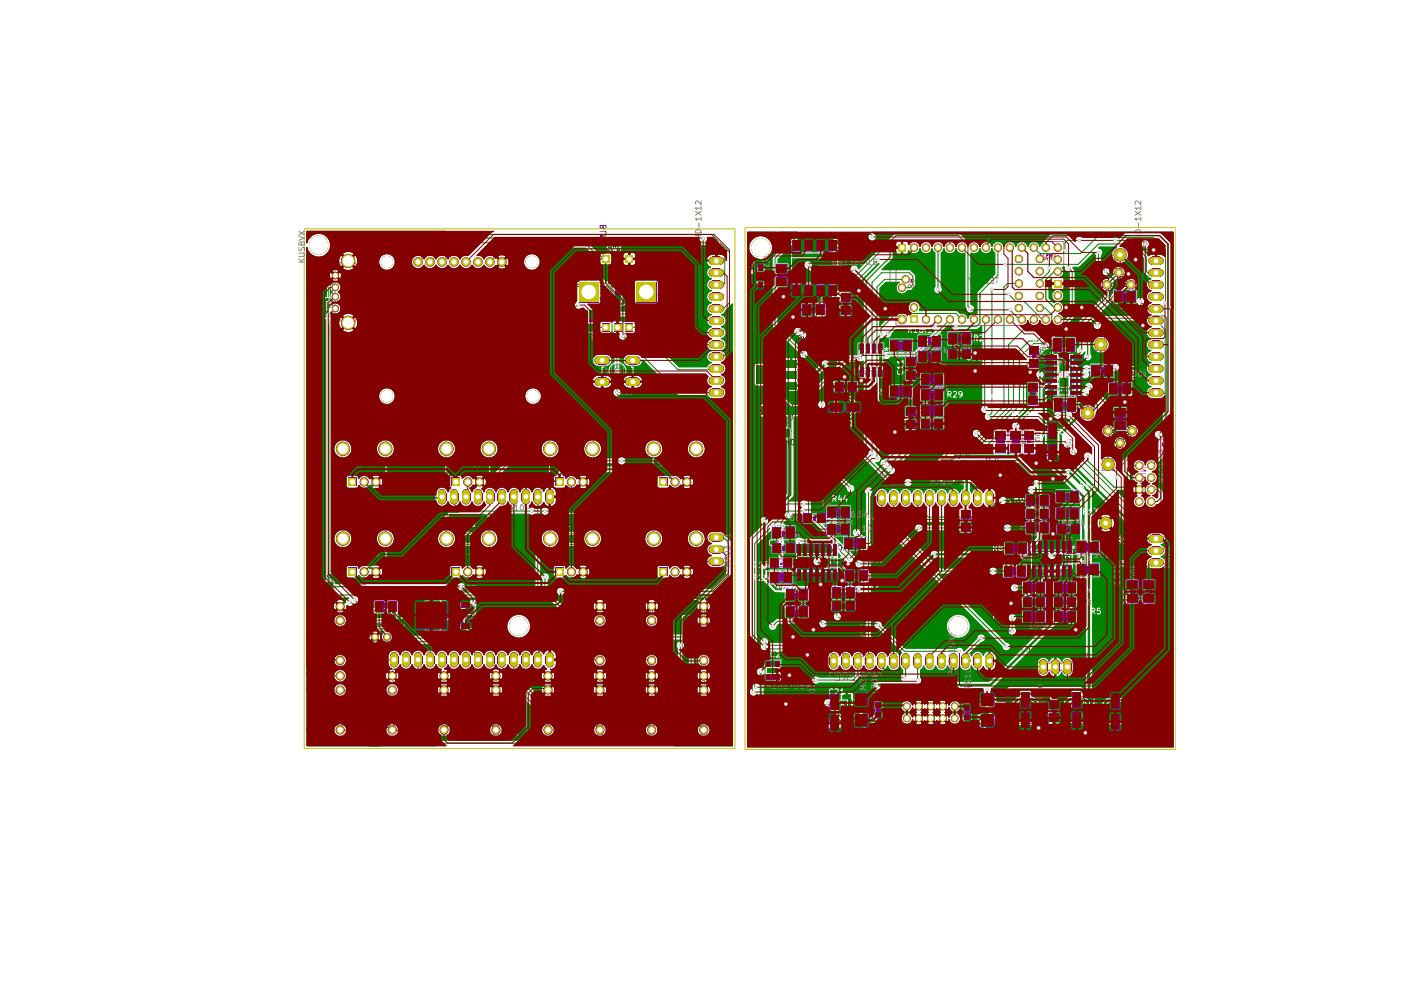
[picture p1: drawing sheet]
<svg xmlns="http://www.w3.org/2000/svg" width="297mm" height="210mm" viewBox="0 0 297 210" stroke-linecap="round" stroke-linejoin="round" font-family="sans-serif">
<path d="M174.9 58.7h2.3M174.9 57h2.3" fill="none" stroke="#000084" stroke-width=".21"/>
<path d="M174.3 57h.6v1.8h-.6z" fill="#000084"/>
<path d="M174.3 57h.6v1.8h-.6z" fill="none" stroke="#000084" stroke-width=".21"/>
<path d="M177.2 57h.5v1.8h-.5z" fill="#000084"/>
<g fill="none" stroke="#000084" stroke-width=".21">
<path d="M175.1 54.1l.2-.1a.67 .67 0 0 1 .4 .6 .67 .67 0 0 1-.4 .6l-.2-.1-.1-.3zM176.9 54h-.8l.5 1.2M177.2 57h.5v1.8h-.5zM177.4 54.4v.8M177.7 54l.3 .8h-.7M235.2 58.5l.2 .2M237.2 57.5v.4M237.5 53h.1M237.5 53.1h.1M237.5 53v.1M237.6 53h.1M237.6 53.1h.1"/>
<path d="M237.6 53v.1M237.7 53l-.1 .1M239.4 58.5l-.3 .2M224.8 75.4v1.9M226.3 75.4v1.9M233.4 72.1h.1M233.5 72.1h.1M233.6 72.1h.1M234.3 60.4h.4M235.4 62.1l-.2 .3M235.7 62.3a2.48 2.48 0 0 1-.3-3.6 2.48 2.48 0 0 1 3.6 0 2.48 2.48 0 0 1-.2 3.6M235.7 60.1h1.2v-1.3h.7v1.3h1.2v.6h-1.2v1.3h-.7v-1.3h-1.2z"/>
<path d="M239 62.1l.3 .3M239.8 60.4h.3M240.8 64.7l.5 .5M241.2 65.1l-.4 .5M241.3 64.3v1.3M241.9 64.5l.2-.2a.65 .65 0 0 1 .4 .6 .65 .65 0 0 1-.4 .7l-.3-.5zM243 65.6h.6M243.6 64.7l-.3-.4v1.3M230.6 86.6h.1M230.7 86.6h.1M230.8 86.6h.1M234.5 85.3l.5 .5"/>
<path d="M234.9 85.7l-.4 .4M235 84.9v1.2M235.4 89.3l.3 .3M235.6 85l.2-.1a.65 .65 0 0 1 .4 .6 .65 .65 0 0 1-.4 .6l-.3-.4zM235.9 89.5a2.48 2.48 0 0 0-.2 3.6 2.48 2.48 0 0 0 3.6 0 2.48 2.48 0 0 0-.2-3.6M235.9 91.7v-.6h1.3v-1.3h.6v1.3h1.3v.6h-1.3v1.3h-.6M236.7 86.1h.6M237.3 85.2l-.3-.3v1.2M239.3 93l.2 .3M239.5 89.3l-.2 .3M240 91.4h.4"/>
<circle cx="237.5" cy="54" r="1.04"/>
<circle cx="233.4" cy="73.1" r="1.04"/>
<circle cx="237.2" cy="60.4" r="1.88"/>
<circle cx="230.6" cy="87.5" r="1.04"/>
<circle cx="237.5" cy="91.4" r="1.88"/>
</g>
<path d="M224.7 74.7h1.7v.8h-1.7z" fill="#000084"/>
<path d="M224.7 74.7h1.7v.8h-1.7z" fill="none" stroke="#000084" stroke-width=".21"/>
<path d="M224.7 77.4h1.7v.7h-1.7z" fill="#000084"/>
<path d="M221.8 74.6a.7 .7 0 0 1 1.2 .2 .69 .69 0 0 1-.7 .4 .69 .69 0 0 1-.6-.5zM221.9 75.7a.69 .69 0 0 1 1.1 .3 .69 .69 0 0 1-.7 .3 .69 .69 0 0 1-.6-.4zM222.1 73.3l-.4 .3h1.3M222.2 76.8h.8M222.3 76.8l-.1 .5h.8M223 73.3v.7M224.7 77.4h1.7v.7h-1.7zM224.8 81.5v1.9M226.3 81.5v1.9" fill="none" stroke="#000084" stroke-width=".21"/>
<path d="M224.7 83.5h1.7v.7h-1.7z" fill="#000084"/>
<path d="M224.7 83.5h1.7v.7h-1.7z" fill="none" stroke="#000084" stroke-width=".21"/>
<path d="M224.7 80.8h1.7v.8h-1.7z" fill="#000084"/>
<path d="M222.1 79.4l-.4 .3h1.3M223 79.4v.7M221.8 80.7a.7 .7 0 0 1 1.2 .2 .69 .69 0 0 1-.7 .4 .69 .69 0 0 1-.6-.5zM221.9 81.8a.69 .69 0 0 1 1.1 .3 .69 .69 0 0 1-.7 .3 .69 .69 0 0 1-.6-.4zM222.2 82.9h.8M222.3 82.9l-.1 .5h.8M224.7 80.8h1.7v.8h-1.7zM234.6 91.4h.4M235.6 93l-.3 .3M235.9 91.7h1.3v1.3M237.5 93.8v.4M225.3 117.8h2" fill="none" stroke="#000084" stroke-width=".21"/>
<path d="M227.3 117.7h.7v1.7h-.7z" fill="#000084"/>
<g fill="none" stroke="#000084" stroke-width=".21">
<path d="M225.9 115.3l-.5-.1v.8M225.9 115.1v.9M226.5 114.9l.2-.2a.65 .65 0 0 1 .4 .6 .65 .65 0 0 1-.4 .7l-.3-.5zM227.3 117.7h.7v1.7h-.7zM227.7 114.9l.1-.2a.65 .65 0 0 1 .5 .6 .65 .65 0 0 1-.5 .7l-.2-.5zM228.7 116h.7M229.4 115.1l-.3-.4v1.3M234.4 109.9h.1M234.5 110h.1M234.5 109.9v.1M234.5 109.9h.1M234.6 110h.1"/>
<path d="M220.8 148v5.1h.8l.4-.4v-4.3"/>
<circle cx="234.4" cy="110.9" r="1.04"/>
</g>
<path d="M220.9 148h.7l.4 .4v4.3l-.4 .4h-.7z" fill="#000084"/>
<path d="M220.8 147.3v6.5M220.9 148h.7l.4 .4v4.3l-.4 .4h-.7z" fill="none" stroke="#000084" stroke-width=".21"/>
<path d="M211.8 152.4h2.9v.9h-2.9z" fill="#000084"/>
<path d="M211.8 152.4h2.9v.9h-2.9z" fill="none" stroke="#000084" stroke-width=".21"/>
<path d="M211.8 147.8h2.9v.9h-2.9z" fill="#000084"/>
<g fill="none" stroke="#000084" stroke-width=".21">
<path d="M225.3 119.3h2M195.1 155.1h1M196.7 154.5l.2-.2a.67 .67 0 0 1 .4 .7 .67 .67 0 0 1-.4 .6l-.3-.5zM197.7 155.6h.7M198.4 154.7l-.3-.4v1.3M199 154.3h.5l.1 .6-.5-.1-.2 .3v.2l.2 .3 .5-.2M200.7 154.5l-.4-.2-.3 .4 .8 .9h-.8M211.8 147.8h2.9v.9h-2.9zM214.5 144.2h.7M214.9 144.2v1.2M215.7 144.4l.6-.2v1.2l-.6-.2-.2-.3zM217 144.7l-.2 .2 .2 .5 .4-.1v-.5a.46 .46 0 0 1-.6-.5l.2-.1 .4 .1 .1 .2-.3 .2"/>
<path d="M218.7 144.2h-.8l.5 1.2M220.8 148h.8l.4 .4M225.5 149.9a.72 .72 0 0 1 1.1 .2 .71 .71 0 0 1-1.2-.1zM225.5 151a.7 .7 0 0 1 1.1 .3 .73 .73 0 0 1-1.2-.2zM225.7 148.5l-.3 .4h1.2M225.8 152.1h1.2M226.4 152.6l.2 .2M226.4 152.1l.2 .1-.1 .4h-.7M226.6 148.5v.7M229.8 153h2.2M229.8 147.7h2.2M229.9 148.1l.8-.2 1.1 .2"/>
<path d="M229.9 152.5l.8 .2 1.1-.2"/>
</g>
<path d="M223.5 141.2h.5v.5h-.5z" fill="#000084"/>
<path d="M223.5 141.2h.5v.5h-.5z" fill="none" stroke="#000084" stroke-width=".21"/>
<path d="M226.1 141.2h.5v.5h-.5z" fill="#000084"/>
<path d="M226.1 141.2h.5v.5h-.5z" fill="none" stroke="#000084" stroke-width=".21"/>
<path d="M221 141.2h.5v.5h-.5z" fill="#000084"/>
<g fill="none" stroke="#000084" stroke-width=".21">
<path d="M235 97.5h.1M235.1 97.5h.1M221 141.2h.5v.5h-.5zM227.9 144.3h.7M228.6 143.4l-.4-.3v1.2M229.1 143.8h.9M231.3 143.1h-.8l.4 .4-.4 .3 .1 .4 .2 .1 .5-.1M231.8 143.2l.2-.1a.65 .65 0 0 1 .4 .6 .65 .65 0 0 1-.4 .6l-.3-.5zM232.7 144.3l.4-1.2 .4 1.2M232.8 144h.6M233.9 144.3v-1.2l.4 .9 .4-.9v1.2"/>
<circle cx="234.9" cy="98.5" r="1.04"/>
</g>
<path d="M224.6 117.7h.8v1.7h-.8z" fill="#000084"/>
<g fill="none" stroke="#000084" stroke-width=".21">
<path d="M205.6 99.1h2.8v1.3h-2.8zM209.3 101.8l.2-.2a.67 .67 0 0 1 .4 .7 .67 .67 0 0 1-.4 .6l-.2-.2-.1-.3zM210.3 102.9h.7M211 102l-.3-.4v1.3M211.8 102.2l-.3 .2 .2 .5h.5v-1.3l-.6 .2 .1 .4h.5M212.8 101.8l.2-.2a.65 .65 0 0 1 .4 .7 .65 .65 0 0 1-.4 .6l-.3-.5zM213.9 102.1v.8M214.2 101.6l.3 .8h-.7M215.1 101.8l.2-.2a.67 .67 0 0 1 .4 .7 .67 .67 0 0 1-.4 .6l-.3-.5zM216.3 102.1v.8M216.5 101.6l.3 .8h-.7M217.3 102.9v-1.3l.4 .9 .4-.9v1.3"/>
<path d="M219.1 101.6v1.3h-.5M224.6 117.7h.8v1.7h-.8z"/>
</g>
<path d="M206.8 98.5h.5v.5h-.5z" fill="#000084"/>
<path d="M206.8 98.5h.5v.5h-.5z" fill="none" stroke="#000084" stroke-width=".21"/>
<path d="M205.9 100.5h.4v.6h-.4z" fill="#000084"/>
<path d="M205.9 100.5h.4v.6h-.4z" fill="none" stroke="#000084" stroke-width=".21"/>
<path d="M207.7 100.5h.5v.6h-.5z" fill="#000084"/>
<path d="M200.1 98.6v2.3M201.7 98.6v2.3M207.7 100.5h.5v.6h-.5z" fill="none" stroke="#000084" stroke-width=".21"/>
<path d="M200 98.1h1.9v.6h-1.9z" fill="#000084"/>
<path d="M200 98.1h1.9v.6h-1.9z" fill="none" stroke="#000084" stroke-width=".21"/>
<path d="M200 100.9h1.9v.6h-1.9z" fill="#000084"/>
<path d="M202.2 97.7h1.2M202.5 96.5l-.3 .4h1.2M202.9 97.8l.5 .4M203.1 97.7l-.5 .5M203.4 96.5v.7M200 100.9h1.9v.6h-1.9z" fill="none" stroke="#000084" stroke-width=".21"/>
<path d="M161.3 77.9h1.5v3.1h-1.5z" fill="#000084"/>
<path d="M161.3 77.9h1.5v3.1h-1.5z" fill="none" stroke="#000084" stroke-width=".21"/>
<path d="M166.4 76.8h1.5v.7h-1.5z" fill="#000084"/>
<path d="M166.4 76.8h1.5v.7h-1.5z" fill="none" stroke="#000084" stroke-width=".21"/>
<path d="M166.4 81.3h1.5v.8h-1.5z" fill="#000084"/>
<path d="M166.4 81.3h1.5v.8h-1.5z" fill="none" stroke="#000084" stroke-width=".21"/>
<path d="M166.4 79.1h1.5v.7h-1.5z" fill="#000084"/>
<g fill="none" stroke="#000084" stroke-width=".21">
<path d="M166.4 79.1h1.5v.7h-1.5zM169.2 70.5v-.5h1.2v.5M169.2 75.6v.8l1.2-.5M169.5 72.2l-.3 .4h1.2M169.5 73.4l-.3 .3h1.2M169.5 74.5l-.3 .4h1.2M169.8 70v.4M169.8 68.8v.6l-.4 .1-.2-.3v-.4h1.2M169.8 69.1l.6 .4M169.9 71.5v.3h.4l.1-.4-.2-.3-.5-.1-.4 .1-.1 .3 .1 .3M170.4 72.2v.7M170.4 73.4v.7"/>
<path d="M170.4 74.5v.7M163 82.6l-.2 .2M163 82v.6l.2 .2 .4-.2M163.6 82v1.1M164.1 91.1h2M164.1 92.7h2M164.2 81.7l.2-.2a.67 .67 0 0 1 .4 .6 .67 .67 0 0 1-.4 .7l-.3-.5zM165.4 81.7l.2-.2a.67 .67 0 0 1 .3 .6 .67 .67 0 0 1-.3 .7l-.3-.5zM166.4 82.8h.7M167.1 81.9l-.4-.4v1.3"/>
</g>
<path d="M166.1 91h.7v1.7h-.7z" fill="#000084"/>
<path d="M166.1 91h.7v1.7h-.7z" fill="none" stroke="#000084" stroke-width=".21"/>
<path d="M163.4 91h.8v1.7h-.8z" fill="#000084"/>
<g fill="none" stroke="#000084" stroke-width=".21">
<path d="M162.7 85.9v2.2M163.2 86.1l-.2 1.2 .2 .7M163.4 91h.8v1.7h-.8zM167.2 93.7l-.5-.1v.8M167.2 93.6v.8M167.6 86.1l.1 .8-.1 1.1M167.8 93.3l.2-.2a.65 .65 0 0 1 .4 .6 .65 .65 0 0 1-.4 .7l-.2-.5zM168 85.9v2.2M169 93.3l.1-.2a.65 .65 0 0 1 .5 .6 .65 .65 0 0 1-.5 .7l-.2-.5zM170 94.4h.7M170.7 93.5l-.3-.4v1.3M80.9 125.3h2.3"/>
<path d="M80.9 127h2.3"/>
</g>
<path d="M83.2 125.3h.5v1.8h-.5z" fill="#000084"/>
<path d="M83.2 125.3h.5v1.8h-.5z" fill="none" stroke="#000084" stroke-width=".21"/>
<path d="M80.4 125.3h.5v1.8h-.5z" fill="#000084"/>
<g fill="none" stroke="#000084" stroke-width=".21">
<path d="M66.9 128.1v2.8h1.3v-2.8M77.2 127.4h1.2v.6M77.3 129.7l-.1 .5 .3 .2 .9-.7v.7M77.3 135.5a.69 .69 0 0 1 1.1 .3 .69 .69 0 0 1-.6 .3 .69 .69 0 0 1-.6-.4zM77.3 136.6l-.1 .4 .3 .2 .9-.7v.7M77.5 130.9l-.3 .3h1.2M77.5 134.2l-.3 .4h1.2M77.8 126.2v.5l-.5 .1-.1-.6h1.2v.5l-.4 .2-.2-.3M77.9 133.6v.2h.4a.59 .59 0 0 0-.3-.8 .59 .59 0 0 0-.8 .4l.1 .3M78.1 132v.6M78.3 137.7l.1 .5-.1 .1h-.3l-.2-.5-.3-.1-.3 .2 .1 .5M78.4 128.4h-1.2l.9 .4-.9 .4h1.2"/>
<path d="M78.4 131.9l-1.2 .4 1.2 .4M78.4 138.9h-1.2l1.2 .7h-1.2M78.4 130.9v.7M78.4 134.2v.8M80.4 125.3h.5v1.8h-.5zM83.6 127.8l.5 .5M83.9 128.2l-.3 .5M84.1 127.4v1.3M84.6 128.7h.6M85.2 127.8l-.3-.4v1.3M77.2 141.3h1.2v.3l-.1 .3-.5 .1-.4-.1zM77.5 140.1l-.3 .4h1.2"/>
<path d="M78.4 140.1v.7"/>
</g>
<path d="M66.3 129.3h.6v.4h-.6z" fill="#000084"/>
<path d="M66.3 129.3h.6v.4h-.6z" fill="none" stroke="#000084" stroke-width=".21"/>
<path d="M68.3 130.2h.6v.5h-.6z" fill="#000084"/>
<path d="M66.9 128.1h1.3M68.3 130.2h.6v.5h-.6z" fill="none" stroke="#000084" stroke-width=".21"/>
<path d="M68.3 128.3h.6v.5h-.6z" fill="#000084"/>
<path d="M67.2 123.8h2.3M67.2 125.5h2.3M68.3 128.3h.6v.5h-.6zM69.4 125.7l.9-.3v.8M69.5 126.5v.8l1.2-.5M69.6 123.8a.53 .53 0 0 1 .1-.7 .53 .53 0 0 1 .7 0l.3 .4-.1 .3M69.9 126h.8M70 124.5l-.1-.2h-.3l-.1 .5 .1 .1h.3l.3-.6 .5 .2-.1 .4-.4 .1-.2-.2M70 121.9v.6h-.4l-.1-.6h1.2v.5l-.4 .2-.3-.3" fill="none" stroke="#000084" stroke-width=".21"/>
<path d="M69.5 123.8h.5v1.8h-.5z" fill="#000084"/>
<path d="M69.5 123.8h.5v1.8h-.5z" fill="none" stroke="#000084" stroke-width=".21"/>
<path d="M66.6 123.8h.6v1.8h-.6z" fill="#000084"/>
<path d="M66.2 134.7v2.2M66.6 123.8h.6v1.8h-.6zM67.9 134.7v2.2M69.9 126.3l.4 .5M70.2 126.7l-.3 .4M70.3 125.9v1.2M71 126l.1-.1a.67 .67 0 0 1 .4 .6 .67 .67 0 0 1-.4 .6l-.2-.4zM72 127.1h.7M72.7 126.2l-.4-.3v1.2" fill="none" stroke="#000084" stroke-width=".21"/>
<path d="M66.2 134.1h1.8v.6h-1.8z" fill="#000084"/>
<path d="M66.2 134.1h1.8v.6h-1.8z" fill="none" stroke="#000084" stroke-width=".21"/>
<path d="M66.2 137h1.8v.5h-1.8z" fill="#000084"/>
<path d="M66.2 137h1.8v.5h-1.8zM68.3 133.8h1.2M68.7 132.6l-.4 .3h1.2M69.1 133.9l.4 .4M69.2 133.8l-.5 .5M69.5 132.6v.7M67.1 144.2h1.9M67.1 142.7h1.9" fill="none" stroke="#000084" stroke-width=".21"/>
<path d="M66.4 142.6h.7v1.7h-.7z" fill="#000084"/>
<path d="M66.4 142.6h.7v1.7h-.7z" fill="none" stroke="#000084" stroke-width=".21"/>
<path d="M69.1 142.6h.7v1.7h-.7z" fill="#000084"/>
<path d="M68.3 139.7l.1-.1a.65 .65 0 0 1 .5 .6 .65 .65 0 0 1-.5 .6l-.2-.4zM69.4 139.7l.2-.1a.65 .65 0 0 1 .4 .6 .65 .65 0 0 1-.4 .6l-.3-.4zM71.1 140l-.3-.4v1.2M67.6 140.2l-.4-.1-.1 .7M67.6 140v.8M69.1 142.6h.7v1.7h-.7zM70.5 140.8h.6M162.1 151.8h1.9M162.1 150.3h1.9" fill="none" stroke="#000084" stroke-width=".21"/>
<path d="M161.4 150.2h.7v1.7h-.7z" fill="#000084"/>
<path d="M161.4 150.2h.7v1.7h-.7z" fill="none" stroke="#000084" stroke-width=".21"/>
<path d="M164 150.2h.8v1.7h-.8z" fill="#000084"/>
<path d="M86.8 144.1v2.2M88.5 144.1v2.2M162.6 147.8l-.4-.1-.1 .8M162.6 147.7v.8M163.3 147.4l.1-.2a.65 .65 0 0 1 .5 .6 .65 .65 0 0 1-.5 .7l-.2-.5zM164 150.2h.8v1.7h-.8zM164.4 147.4l.2-.2a.65 .65 0 0 1 .4 .6 .65 .65 0 0 1-.4 .7l-.3-.5zM165.5 148.5h.6M166.1 147.6l-.3-.4v1.3M169.1 152.5v2.2M169.5 152.7l-.2 1.1 .2 .8" fill="none" stroke="#000084" stroke-width=".21"/>
<path d="M86.7 143.5h1.9v.6h-1.9z" fill="#000084"/>
<path d="M86.7 143.5h1.9v.6h-1.9z" fill="none" stroke="#000084" stroke-width=".21"/>
<path d="M86.7 146.4h1.9v.5h-1.9z" fill="#000084"/>
<g fill="none" stroke="#000084" stroke-width=".21">
<path d="M175.5 118.5h2M175.5 120.1h2M86.3 151.2l.6-.2v1.3a.65 .65 0 0 1-.6-.4 .65 .65 0 0 1 0-.7zM86.7 146.4h1.9v.5h-1.9zM87.4 152.3h.8M88.2 151.4l-.4-.4v1.3M88.7 151v1.3l.7-1.3v1.3M89 143.1a.7 .7 0 0 1 1.1 .3 .69 .69 0 0 1-.6 .3 .69 .69 0 0 1-.6-.4zM89.2 141.8l-.3 .4h1.2M89.9 151.1l.4-.1 .2 .2v.4l-.5 .2-.1 .2 .2 .3 .5-.1M90.1 141.8v.7M91.7 151.2l-.4-.2-.3 .4 .8 .9h-.8"/>
<path d="M92.3 151.2l.1-.2a.65 .65 0 0 1 .5 .7 .65 .65 0 0 1-.5 .6l-.2-.5zM93.3 152.3h.7M94 151.4l-.3-.4v1.3M94.5 151.1a.55 .55 0 0 1 .7 .6 .55 .55 0 0 1-.7 .5v-.4h.2M95.6 152.3l.4-1.3 .4 1.3M95.7 151.9h.6M96.7 152.3h.7M97.4 151.4l-.3-.4v1.3M98.5 151.2l-.4-.2-.2 .4 .7 .9h-.7M99 152.3v-1.3l.5 .9 .4-.9v1.3M100.8 151v1.3h-.5M101.6 151.6l-.2 .2 .2 .5h.5v-1.3l-.6 .2v.4h.6"/>
</g>
<path d="M174.8 118.5h.8v1.7h-.8z" fill="#000084"/>
<path d="M174.8 118.5h.8v1.7h-.8z" fill="none" stroke="#000084" stroke-width=".21"/>
<path d="M177.5 118.5h.7v1.7h-.7z" fill="#000084"/>
<path d="M176.1 116h-.5v.7M176.1 115.9v.8M176.7 115.6l.2-.1a.65 .65 0 0 1 .4 .6 .65 .65 0 0 1-.4 .6l-.3-.5zM177.5 118.5h.7v1.7h-.7zM177.9 115.6l.1-.1a.65 .65 0 0 1 .5 .6 .65 .65 0 0 1-.5 .6l-.2-.5zM178.9 116.7h.7M179.6 115.8l-.3-.3v1.2M120.8 139h2.2M120.8 140.7h2.2" fill="none" stroke="#000084" stroke-width=".21"/>
<path d="M120.2 139h.6v1.8h-.6z" fill="#000084"/>
<path d="M120.2 139h.6v1.8h-.6z" fill="none" stroke="#000084" stroke-width=".21"/>
<path d="M123.1 139h.5v1.8h-.5z" fill="#000084"/>
<path d="M121 136.2l.2-.1a.67 .67 0 0 1 .4 .6 .67 .67 0 0 1-.4 .6l-.2-.1-.1-.4zM122.8 136.1h-.7l.4 .4-.4 .2v.5l.2 .1 .5-.1M123.1 139h.5v1.8h-.5zM124 136.1h-.8l.4 .4-.3 .2v.5l.1 .1 .6-.1M132.2 139h2.3M132.2 140.7h2.3" fill="none" stroke="#000084" stroke-width=".21"/>
<path d="M131.7 139h.6v1.8h-.6z" fill="#000084"/>
<path d="M131.7 139h.6v1.8h-.6z" fill="none" stroke="#000084" stroke-width=".21"/>
<path d="M134.5 139h.6v1.8h-.6z" fill="#000084"/>
<g fill="none" stroke="#000084" stroke-width=".21">
<path d="M124.4 66.8v2.3M126.1 66.8v2.3M132.4 136.2l.3-.1a.67 .67 0 0 1 .4 .6 .67 .67 0 0 1-.4 .6l-.3-.1v-.4zM134.3 136.1h-.8l.4 .4-.4 .2v.5l.2 .1 .6-.1M134.5 139h.6v1.8h-.6zM135.4 136.1h-.8l.5 .4-.4 .2v.5l.2 .1 .5-.1M173.9 152.7l.2 1.1-.2 .8M174.1 150.6a.72 .72 0 0 1 1.2 .2 .71 .71 0 0 1-1.2-.1zM174.1 151.8a.7 .7 0 0 1 1.2 .2 .73 .73 0 0 1-1.2-.1zM174.4 152.5v2.2M174.4 149.3l-.3 .3h1.2M174.5 152.8h1.2"/>
<path d="M174.9 157.6l-.2 .2M174.9 157l.1 .7 .3 .1 .2-.2M175.1 153.4l.2 .1M175.1 152.8l.2 .2-.1 .3-.7 .1M175.3 149.3v.7M175.5 157v1.2M176.2 156.6l.1-.1a.67 .67 0 0 1 .4 .7 .67 .67 0 0 1-.4 .6 .79 .79 0 0 1-.1-1.2zM177.3 156.7l.1-.2a.6 .6 0 0 1 .5 .7 .6 .6 0 0 1-.6 .5l-.1-.4zM178.3 157.8h.7M178.5 153.7h2.2M178.5 148.4h2.2M178.6 148.9l.8-.2 1.1 .2"/>
<path d="M178.6 153.3l.8 .2 1.1-.2M179 156.9l-.3-.4v1.3"/>
</g>
<path d="M124.3 69.2h1.9v.5h-1.9z" fill="#000084"/>
<path d="M124.3 69.2h1.9v.5h-1.9z" fill="none" stroke="#000084" stroke-width=".21"/>
<path d="M124.3 66.3h1.9v.6h-1.9z" fill="#000084"/>
<path d="M120.8 66.8v2.3M121.4 68.5h1.2M121.5 67.5a.7 .7 0 0 1 1.1 .2 .69 .69 0 0 1-.6 .3 .69 .69 0 0 1-.6-.4zM121.7 66.2l-.3 .3h1.2M122.2 68.6l.4 .4M122.3 68.5l-.5 .5M122.5 66.8v2.3M122.6 66.2v.6M124.3 66.3h1.9v.6h-1.9z" fill="none" stroke="#000084" stroke-width=".21"/>
<path d="M120.8 69.2h1.8v.5h-1.8z" fill="#000084"/>
<g fill="none" stroke="#000084" stroke-width=".21">
<path d="M117.8 68.5h1.3M117.9 67.5a.7 .7 0 0 1 1.2 .2 .69 .69 0 0 1-.7 .3 .69 .69 0 0 1-.6-.4zM118.2 66.2l-.4 .3h1.3M118.6 68.6l.5 .4M118.7 68.5l-.4 .5M119.1 66.2v.6M120.8 69.2h1.8v.5h-1.8zM89.1 130.6a.72 .72 0 0 1 1.1 .2 .71 .71 0 0 1-1.2-.1zM89.1 131.7a.65 .65 0 0 1 1.1 .3 .73 .73 0 0 1-1.2-.2zM89.3 129.2l-.3 .4h1.2M89.4 132.8h1.2M90 133.3l.2 .2"/>
<path d="M90 132.8l.2 .1-.1 .4h-.7M90.2 129.2v.7M93.4 133.6h2.2M93.4 128.4h2.2M93.5 128.8l.8-.2 1.1 .2M93.5 133.2l.8 .2 1.1-.2M98.8 129.8v1.9M100.4 129.8v1.9"/>
</g>
<path d="M98.7 129.1h1.7v.7h-1.7z" fill="#000084"/>
<path d="M98.7 129.1h1.7v.7h-1.7z" fill="none" stroke="#000084" stroke-width=".21"/>
<path d="M98.7 131.7h1.7v.7h-1.7z" fill="#000084"/>
<path d="M98.7 131.7h1.7v.7h-1.7zM100.9 126.4a.7 .7 0 0 1 1.2 .3 .69 .69 0 0 1-.7 .3 .69 .69 0 0 1-.6-.5zM101 127.5a.69 .69 0 0 1 1.1 .3 .69 .69 0 0 1-.7 .3 .69 .69 0 0 1-.6-.4zM101.2 125.1l-.4 .3h1.3M101.2 128.6h.9M101.4 128.6l-.1 .5h.8M102.1 125.1v.7M78.6 154.2v2.3M80.3 154.2v2.3" fill="none" stroke="#000084" stroke-width=".21"/>
<path d="M78.6 153.7h1.8v.6h-1.8z" fill="#000084"/>
<path d="M78.6 153.7h1.8v.6h-1.8z" fill="none" stroke="#000084" stroke-width=".21"/>
<path d="M78.6 156.5h1.8v.6h-1.8z" fill="#000084"/>
<path d="M75.1 153v1.7M76.2 153v1.7M78.6 156.5h1.8v.6h-1.8zM80.8 151.9v.8l.4-.4 .2 .3h.5l.1-.2-.1-.5M80.8 153.1v.7l.4-.4 .3 .4h.4l.1-.2-.1-.5" fill="none" stroke="#000084" stroke-width=".21"/>
<path d="M75.1 152.7h1.2v.3h-1.2z" fill="#000084"/>
<path d="M75.1 152.7h1.2v.3h-1.2z" fill="none" stroke="#000084" stroke-width=".21"/>
<path d="M75.1 154.7h1.2v.3h-1.2z" fill="#000084"/>
<g fill="none" stroke="#000084" stroke-width=".21">
<path d="M76.9 137.1h1.3v.5M77.1 139.4l-.2 .4 .4 .2 .9-.7v.7M77.5 135.8v.6h-.4l-.2-.6h1.3v.5l-.4 .3-.3-.3M78.2 138h-1.3l.9 .4-.9 .5h1.3M75.1 154.7h1.2v.3h-1.2zM75.4 143.3v1.8M76.5 143.3v1.8M76.9 151h1.3v.3l-.2 .3-.5 .1-.4-.1zM77.1 145.2a.69 .69 0 0 1 1.1 .3 .69 .69 0 0 1-.7 .3 .69 .69 0 0 1-.6-.5zM77.1 146.2l-.2 .5 .4 .2 .9-.8v.8M77.3 140.5l-.4 .3h1.3M77.3 143.9l-.4 .4h1.3"/>
<path d="M77.3 149.8l-.4 .3h1.3M77.7 143.2v.3h.3a.59 .59 0 0 0-.3-.8 .59 .59 0 0 0-.8 .4l.1 .3M77.8 141.6v.6M78.1 147.4l.1 .4-.2 .2h-.3l-.2-.5-.3-.1-.3 .2 .1 .4M78.2 141.6l-1.3 .3 1.3 .5M78.2 148.5h-1.3l1.3 .8h-1.3M78.2 140.5v.7M78.2 143.9v.7M78.2 149.8v.7"/>
</g>
<path d="M75.4 143.1h1.2v.3h-1.2z" fill="#000084"/>
<path d="M75.4 143.1h1.2v.3h-1.2z" fill="none" stroke="#000084" stroke-width=".21"/>
<path d="M75.4 145.1h1.2v.3h-1.2z" fill="#000084"/>
<path d="M75.4 145.1h1.2v.3h-1.2zM82.7 157.4h1.7M82.7 156.3h1.7" fill="none" stroke="#000084" stroke-width=".21"/>
<path d="M82.4 156.3h.3v1.2h-.3z" fill="#000084"/>
<path d="M82.4 156.3h.3v1.2h-.3z" fill="none" stroke="#000084" stroke-width=".21"/>
<path d="M84.4 156.3h.3v1.2h-.3z" fill="#000084"/>
<g fill="none" stroke="#000084" stroke-width=".21">
<path d="M82 153.2l.6-.1v1.2a.65 .65 0 0 1-.6-.3 .65 .65 0 0 1 0-.8zM83.1 154.3h.7M83.2 149.2h1.7M83.2 150.3h1.7M83.8 153.4l-.3-.3v1.2M84.4 153.1v1.2l.6-1.2v1.2M84.4 156.3h.3v1.2h-.3zM85.5 153.2l.5-.1 .2 .1-.1 .4-.4 .2-.2 .3 .3 .2 .5-.1M87.4 153.2l-.5-.1-.2 .3 .7 .9h-.7M88 153.2l.1-.1a.65 .65 0 0 1 .5 .6 .65 .65 0 0 1-.5 .6l-.2-.5zM89 154.3h.7M89.7 153.4l-.3-.3v1.2"/>
<path d="M90.2 153.2a.55 .55 0 0 1 .7 .5 .55 .55 0 0 1-.7 .5v-.4h.2M91.3 154.3l.3-1.2 .5 1.2M91.3 154h.6M92.4 154.3h.7M93.1 153.4l-.4-.3v1.2M94.2 153.2l-.4-.1-.3 .3 .8 .9h-.8M94.7 154.3v-1.2l.5 .9 .3-.9v1.2M96.5 153.1v1.2h-.5M97.3 153.7l-.2 .2 .2 .4h.4v-1.2l-.6 .1 .1 .4 .5 .1"/>
</g>
<path d="M84.9 149.2h.3v1.2h-.3z" fill="#000084"/>
<path d="M84.9 149.2h.3v1.2h-.3z" fill="none" stroke="#000084" stroke-width=".21"/>
<path d="M82.9 149.2h.3v1.2h-.3z" fill="#000084"/>
<path d="M135.5 66.8v2.3M137.2 66.8v2.3M82.9 149.2h.3v1.2h-.3z" fill="none" stroke="#000084" stroke-width=".21"/>
<path d="M135.5 69.2h1.8v.5h-1.8z" fill="#000084"/>
<path d="M135.5 69.2h1.8v.5h-1.8z" fill="none" stroke="#000084" stroke-width=".21"/>
<path d="M135.5 66.3h1.8v.6h-1.8z" fill="#000084"/>
<path d="M135.5 66.3h1.8v.6h-1.8zM136.1 68.5h1.3M136.2 67.5a.7 .7 0 0 1 1.2 .2 .69 .69 0 0 1-.7 .3 .69 .69 0 0 1-.6-.4zM136.5 66.2l-.4 .3h1.3M136.9 68.6l.5 .4M137 68.5l-.4 .5M137.4 66.2v.6M139.1 66.8v2.3M140.8 66.8v2.3" fill="none" stroke="#000084" stroke-width=".21"/>
<path d="M139.1 69.2h1.8v.5h-1.8z" fill="#000084"/>
<path d="M139.1 69.2h1.8v.5h-1.8z" fill="none" stroke="#000084" stroke-width=".21"/>
<path d="M139.1 66.3h1.8v.6h-1.8z" fill="#000084"/>
<path d="M139.1 66.3h1.8v.6h-1.8z" fill="none" stroke="#000084" stroke-width=".21"/>
<path d="M120.8 66.3h1.8v.6h-1.8z" fill="#000084"/>
<path d="M119.6 61.4v2M120.8 66.3h1.8v.6h-1.8zM121.2 61.4v2" fill="none" stroke="#000084" stroke-width=".21"/>
<path d="M119.6 60.7h1.6v.8h-1.6z" fill="#000084"/>
<path d="M119.6 60.7h1.6v.8h-1.6z" fill="none" stroke="#000084" stroke-width=".21"/>
<path d="M119.6 63.4h1.6v.7h-1.6z" fill="#000084"/>
<g fill="none" stroke="#000084" stroke-width=".21">
<path d="M121.8 59.2a.69 .69 0 0 1 1.1 .3 .69 .69 0 0 1-.7 .3 .69 .69 0 0 1-.5-.4zM122 57.9l-.3 .4h1.2M122.9 57.9v.7M127.2 49h1.3v.6M127.4 51.3l-.2 .5 .4 .2 .9-.7v.7M127.4 56l-.2 .5 .4 .2 .9-.7v.7M127.4 57.2l-.2 .4 .4 .3 .9-.8v.8M127.6 52.5l-.4 .3h1.3M127.6 58.3l-.4 .4h1.3M127.8 47.8v.5l-.4 .1-.2-.6h1.3v.5l-.5 .2-.2-.3M127.9 53.7l-.1 .6h-.4l-.2-.6h1.3M128 55.3v.3h.3a.59 .59 0 0 0-.3-.8 .59 .59 0 0 0-.8 .4l.1 .3"/>
<path d="M128.4 59.5l.1 .4-.3 .3-.2-.1-.3-.6h-.3l-.2 .2 .1 .5M128.5 50h-1.3l.9 .4-.9 .4h1.3M128.5 52.5v.7M128.5 58.3v.7M119.6 63.4h1.6v.7h-1.6zM122.1 60.3h.8M122.2 60.3l-.1 .4 .8 .1M127.2 63.1h1.3v.3l-.2 .3-.5 .1-.4-.1zM127.6 61.9l-.4 .3h1.3M128.5 60.7h-1.3l1.3 .7h-1.3M128.5 61.9v.7M140.2 61.4v2"/>
<path d="M141.8 61.4v2"/>
</g>
<path d="M140.1 60.7h1.7v.8h-1.7z" fill="#000084"/>
<path d="M140.1 60.7h1.7v.8h-1.7z" fill="none" stroke="#000084" stroke-width=".21"/>
<path d="M140.1 63.4h1.7v.7h-1.7z" fill="#000084"/>
<g fill="none" stroke="#000084" stroke-width=".21">
<path d="M142.4 59.2a.69 .69 0 0 1 1.1 .3 .69 .69 0 0 1-.7 .3 .69 .69 0 0 1-.6-.4zM142.6 57.9l-.4 .4h1.3M143.5 57.9v.7M130.5 61.3v1.7M131.6 61.3v1.7M132.6 68.5h1.2M132.7 67.5a.7 .7 0 0 1 1.1 .2 .69 .69 0 0 1-.7 .3 .69 .69 0 0 1-.5-.4zM132.9 66.2l-.3 .3h1.2M133.3 68.6l.5 .4M133.5 68.5l-.5 .5M133.8 66.2v.6M140.1 63.4h1.7v.7h-1.7z"/>
<path d="M142.6 60.3h.9M142.8 60.3l-.1 .4 .8 .1"/>
</g>
<path d="M130.5 63h1.2v.3h-1.2z" fill="#000084"/>
<path d="M130.5 63h1.2v.3h-1.2z" fill="none" stroke="#000084" stroke-width=".21"/>
<path d="M130.5 61h1.2v.3h-1.2z" fill="#000084"/>
<path d="M130.5 61h1.2v.3h-1.2z" fill="none" stroke="#000084" stroke-width=".21"/>
<path d="M220.8 147.3h-6.1v6.5h6.1" fill="none" stroke="#f0f" stroke-width=".21"/>
<path d="M213.9 150.1h.8v.9h-.8z" fill="#f0f"/>
<g fill="none" stroke="#f0f" stroke-width=".21">
<path d="M117.8 59v.7l.5-.4 .1 .3h.5l.2-.1-.2-.5M118 58.5a.53 .53 0 0 1 .1-.7 .53 .53 0 0 1 .7 .1l.3 .3-.2 .3M142.5 58.7v.7l.4-.3 .2 .3h.5l.1-.2-.1-.5M142.6 58.3a.53 .53 0 0 1 .1-.7 .53 .53 0 0 1 .7 0l.3 .4-.1 .3M142.8 59.9l-.3 .3h1.2M143.7 59.9v.7M176.3 58.3h.6l.1 .6-.2-.1-.4 .1-.1 .5 .2 .2 .5-.2M177.4 59.6h.7M178.1 58.7l-.3-.4v1.3M179 59l-.4 .6M179.3 59l-.7-.1v-.4l.7-.2v1.3M188.7 56.3h5.7v7.6h-5.7z"/>
<path d="M190 51.2h35.5v17.8h-35.5zM193.2 59.4l-.2-.3-.3 .1-.1 .2v.4h1.2l-.1-.5-.1-.1-.3 .1-.1 .5M201.8 59l.2-.2a.67 .67 0 0 1 .4 .7 .67 .67 0 0 1-.4 .6l-.3-.5zM202.9 59.9v.2M203.5 59.3v.8M203.8 58.8l.3 .8h-.7M205.4 58.8l.4 .7 .4-.7M205.8 59.5v.6M206.5 58.9l.5-.1 .2 .3-.1 .3-.5 .2v.3l.1 .2 .5-.1M207.7 58.8v1.3l.7-1.3v1.3M208.9 58.8h.6v1.3h-.6M209.1 59.4h.4"/>
<path d="M210 58.8h.6v1.3h-.6M210.2 59.4h.4M211 58.8h.7M211.4 58.8v1.3M220.1 53.8v.5h-.3M220.3 53.8h.3v.5h-.3M220.3 54.5h.3M220.4 54h.2M220.5 54.5v.6M220.9 53.8l.3 .1-.1 .4h-.2M221 54.5v.6h-.3M221.3 54.5h.3l-.1 .6-.2-.1z"/>
<path d="M221.8 54.5l.2 .6 .2-.6M221.9 53.8v.5l.3-.5v.5M222.5 53.8v.5M222.8 53.9l.3-.1v.5h-.3zM223.2 54.5h-.4l.2 .2-.2 .2 .1 .2 .3-.1M223.4 53.8h.2l.1 .2-.1 .3h-.2M233.8 56.9h6.9v7h-6.9zM236.2 54.8v.5h.5M236.7 52.7h-.5v.6M238.2 52.7h.5v.6M238.7 54.8v.5h-.5M239.1 52.5h.6"/>
<path d="M239.7 51.6l-.3-.4v1.3M240.1 51.2h.7M240.2 54.8h1.2M240.2 57.8h1.2M240.2 59.6h1.2M240.5 51.2v1.3M240.8 56.6v.6l-.4 .1-.2-.3v-.4h1.2M240.8 56.9l.6 .4M240.9 53v.2h.4a.53 .53 0 0 0-.1-.7 .53 .53 0 0 0-.7 0l-.3 .4v.2M240.9 58.8v.3h.4a.54 .54 0 0 0-.5-.8 .54 .54 0 0 0-.6 .7M241.1 53.7v.6M241.2 51.2v1l.2 .3 .5-.3v-1"/>
<path d="M241.4 53.5l-1.2 .5 1.2 .3M241.4 55.3h-1.2l1.2 .7h-1.2M242.5 51.4l.2-.2a.66 .66 0 0 1 .5 .6 .66 .66 0 0 1-.3 .7h-.2a.87 .87 0 0 1-.2-1.1zM243.7 52h1M245.5 51.9l-.3 .6M245.8 51.9l-.6-.1v-.4l.6-.2v1.3M117.9 60.3a.7 .7 0 0 1 1.2 .3 .69 .69 0 0 1-.7 .3 .69 .69 0 0 1-.6-.4zM123 72.5h.6M123.6 71.6l-.3-.3v1.2M124.1 71.3h.6l.1 .6-.2-.1-.5 .1v.5l.2 .1 .5-.1M125.7 71.9l-.4 .6M125.9 71.9l-.6-.1v-.4l.6-.1v1.2"/>
<path d="M127.7 71.8l-.2 .3 .2 .4h.3l.2-.2v-.4l-.6-.2v-.3l.1-.1 .5 .1v.3l-.2 .1M128.8 71.7v.8M129.1 71.2l.3 .9h-.8M130.2 71.9l-.4 .6M130.5 71.9l-.6-.1v-.4l.6-.1v1.2M131 62.2h1.3v.5M131 63v.8l.5-.4 .3 .4 .4-.1 .1-.2-.1-.5M137.4 71.6l.3 .2h.3l.1-.6-.4-.2-.3 .3 .1 .7 .3 .3h.2M138.7 71.5v.8M139 71l.3 .8h-.8M140.2 71.7l-.5 .6M140.4 71.7l-.6-.1v-.4l.6-.2v1.3"/>
<path d="M142.6 71.4l.2-.1a.67 .67 0 0 1 .4 .6 .67 .67 0 0 1-.4 .6l-.2-.1-.1-.3zM143.7 71.3h.6v.6l-.1-.1-.5 .1v.5l.2 .1 .4-.1M145.2 71.9l-.4 .6M145.5 71.9l-.6-.1v-.4l.6-.1v1.2M159 74.2h1.2M159.1 75.5a.53 .53 0 0 1 .1-.7 .53 .53 0 0 1 .7 0l.3 .3-.1 .4M160.2 76.1v.2l-.3 .3h-.6l-.3-.2 .1-.4 .6 .1 .1 .3-.2 .2M162.8 76.3h3.5v6.2h-3.5zM193.7 60.3l.1 .5-.2 .2-.3-.1-.4-.6-.3 .2v.5M193.8 61.6h-1l-.2 .2 .1 .4h1.1M228.3 71.7l-.5-.2-.2 .4 .7 .9h-.7M229.4 71.7l-.4-.2-.2 .4 .7 .9h-.7"/>
<path d="M229.9 71.7l.2-.2 .3 .1 .3 .5a.5 .5 0 0 1-.2 .5 .5 .5 0 0 1-.6 0M232.1 73.8v.5h.5M232.6 71.8h-.5v.5M234.2 71.8h.5v.5M234.7 69.4l-.5-.1-.2 .3 .7 .9h-.7M234.7 73.8v.5h-.5M235.7 62.6h-.6l.4 .3-.3 .1v.4h.5M235.8 69.9h-.5l-.2-.2 .1-.3 .6-.1v1.2M236.2 69.3h.7M236.6 69.3v1.2M240.2 60.3h1.2M240.2 60.7v.7"/>
<path d="M240.2 61h1.2M240.4 63.5h.6M240.5 61.7l-.3 .3h1.2M241 62.8l-.3-.2v.9M241.4 61.7v.7M159.6 91.4a.46 .46 0 0 0 0 .6 .46 .46 0 0 0 .6 .1l.4-.2v-.5M159.6 90.9l-.1-.5 .2-.2 .4 .1 .2 .3 .4-.4v.7M159.6 89.8l-.1-.5 .2-.2h.4l.2 .4 .4-.4v.7M162.7 85.9v-1.5h4.4l.9 .9v.6M162.7 88.1v1.6h4.4l.9-.9v-.7M163 91.5l-.5-.1-.2 .3 .8 .9h-.8M163.2 86.1a2.4 2.4 0 0 1 2.2-1.4 2.4 2.4 0 0 1 2.2 1.4"/>
<path d="M163.2 88a2.4 2.4 0 0 0 2.2 1.5 2.4 2.4 0 0 0 2.2-1.5M164.2 91.4h-.7l.4 .4-.4 .1v.6l.2 .1 .5-.1M164.6 91.5l.2-.1h.3l.3 .5a.5 .5 0 0 1-.2 .6 .5 .5 0 0 1-.6 0M174.9 99.9v1.7M179 99.9v1.7M180 99.9v1.7M182.7 99.9v1.7h-.8M183.6 99.4v.1M184.3 99.4v.1M185.2 99.9v1.3a.58 .58 0 0 0 .7 .4M186.4 99.9h.8v1.7M202.5 95.4h.6v.6l-.1-.1-.4 .1-.1 .5 .2 .1 .4-.1"/>
<path d="M204.4 95.4h-.8l.4 .5-.3 .1v.5l.1 .1 .6-.1M205.2 96.1l-.4 .5M205.4 96.1l-.6-.1v-.5l.6-.1v1.2M209.3 96.6h.2a.82 .82 0 0 1 .2 1.2l-.5-.1v-.5l.5-.2 .2 .3M210.3 96.7l.3-.1h.2l.3 .5a.5 .5 0 0 1-.2 .6 .5 .5 0 0 1-.6 0M211.6 96.6v1.2M228.3 85.5h-.7l.4 .5-.3 .1v.5l.1 .1 .5-.1M229.3 88.3v.5h.6M229.4 85.6l-.4-.1-.2 .4 .7 .8h-.7M229.9 86.3h-.6v.5M229.9 85.6l.2-.1 .3 .1 .3 .5a.5 .5 0 0 1-.2 .5 .5 .5 0 0 1-.6 0M231.4 86.3h.5v.5"/>
<path d="M231.9 88.3v.5h-.5M232.5 90.6h.6M233.1 89.7l-.3-.4v1.3M233.7 99.2v.5h.5M234 87.9h7v7h-7zM234.2 97.2h-.5v.5M234.3 90l-.6-.1-.1-.1 .1-.3 .6-.2v1.3M234.7 89.3h.7M234.8 88.2h.6M235 89.3v1.3M235.4 87.5l-.3-.3v1M235.7 97.2h.5v.5"/>
<path d="M236.2 99.2v.5h-.5M236.5 96.9h.7M237.2 96l-.3-.3v1.2M237.5 95.7h.8M237.9 95.7v1.2M238.6 95.7v1l.3 .2 .5-.2v-1M239.9 95.9l.3-.2a.66 .66 0 0 1 .5 .5 .66 .66 0 0 1-.3 .7h-.2a.87 .87 0 0 1-.3-1zM240.7 87.2h-.6l.3 .4h-.2l-.1 .5h.6M241.2 96.5h.9M241.8 98v.6h1.2M241.8 97v.6h1.2v-.6M241.8 94.3h1.2l-.4 .3"/>
<path d="M241.8 95.4h1.2M241.8 94v.6M242.4 96.2v.3M242.4 97.2v.4M243 99.2h-1.2l1.2 .7h-1.2M243 96v.5h-1.2M243 95v.7M243.1 95.7v1.2h-.6M246.5 98.7l1.7 .5-1.7 .6M246.5 93.8v.8h1.7v-.8M246.5 93.1h1.7v-.6l-.2-.3-.4-.1-.2 .2-.1 .8M246.5 92.1l.8 .6"/>
<path d="M246.6 95.7a.9 .9 0 0 1 1-.3 .9 .9 0 0 1 .6 .9h-1.7zM246.9 98.8v.8M247.4 94.1v.5M248.2 97.1h-1.7l1.7 1h-1.7M169.3 102.7l.3-.1a1.05 1.05 0 0 1 0 1.7h-.1a1.08 1.08 0 0 1-.2-1.6zM169.8 101.1l-.8-.2 .1-.3 .5-.1 .2 .2v.8h-.7M170.4 100.5l.4 .3M170.7 104.2v.1M170.8 100.5v1.1M171.5 104.3h.9M171.6 100.9l.7 .2a.33 .33 0 0 1-.1 .5l-.6-.1M172.3 100.6h-.6l-.1 1"/>
<path d="M172.4 103.1l-.4-.5v1.7M172.9 102.6l.6 1.7 .5-1.7M173 100.5l.3 1.1 .4-.8 .3 .8 .3-1.1M174.9 100.6l.5-.1 .3 .3v.5l-.1 .2h-.7M175.6 119.7v.8M175.9 119.3l.3 .8h-.7M176.2 100.5l.5 .3M176.7 100.5v1.1M177.4 119.3h-.7l.4 .5-.4 .1v.5l.2 .1 .5-.1M177.5 100.9l.6 .1a.32 .32 0 0 1 .2 .3 .32 .32 0 0 1-.2 .3l-.6-.1M177.8 119.4l.2-.1 .3 .1 .3 .4a.5 .5 0 0 1-.2 .6 .5 .5 0 0 1-.6 0M178.2 100.6h-.6l-.1 1"/>
<path d="M179 100.7h1M183.6 100h.7a1.12 1.12 0 0 1-.2 1.6l-.5-.1a1.3 1.3 0 0 1 0-1.5zM186.6 100.7h.6M225.3 119.3l.2 .2h.4l.1-.6-.5-.1-.2 .2 .1 .7 .3 .3h.2M227.1 118.9l-.4-.1-.2 .3 .7 .9h-.7M227.6 118.9l.2-.1 .3 .1 .3 .4a.5 .5 0 0 1-.2 .6 .5 .5 0 0 1-.6 0M233.2 111.7v.5h.5M233.7 109.6h-.5v.6M235.2 109.6h.5v.6M235.7 111.7v.5h-.5M236 109.4h.7M236.7 108.5l-.3-.4v1.3"/>
<path d="M237.3 108.3l.5-.2v1.3l-.5-.2-.1-.3zM238.4 108.1v1.3l.7-1.3v1.3M239.7 108.2a.55 .55 0 0 1 .7 .6 .55 .55 0 0 1-.7 .5v-.4h.2M241.8 100.9l1.2 .3-1.2 .5M241.8 100.4h1.2M242.1 101v.5M242.9 102a.56 .56 0 0 1-.5 .8 .56 .56 0 0 1-.5-.8h.4v.2M246.5 103.6v.8h1.7v-.8M246.5 101.2h1.7v-.6l-.2-.2-.4-.1-.2 .1-.1 .8M246.5 101.9l1.7 1.1M247.4 103.8v.6M248.2 101.9l-1.7 1.1"/>
<path d="M65.1 124.5v.7M65.1 124.9h1.3M65.5 125.6l-.4 .3h1.3M65.7 137l.9-.3v.8M65.9 138a.7 .7 0 0 1 1.1 .3 .69 .69 0 0 1-.7 .3 .69 .69 0 0 1-.5-.4zM66.2 137.3h.8M66.4 125.6v.7M66.4 135.6v.6h-.5l-.1-.6h1.2M66.4 135.9l.6 .4M74.5 124.4l.2 .2h.3l.1-.6-.4-.1-.2 .2v.7l.3 .3h.2M76.4 123.9h-.8l.4 .4-.4 .2v.5l.2 .1 .6-.1M77.2 124.5l-.5 .6"/>
<path d="M77.2 139.7h1.2v.5M77.4 124.5l-.6-.1v-.4l.6-.1v1.2M86.6 129.6a.54 .54 0 0 1 .5-.7 .54 .54 0 0 1 .5 .7M86.6 131.2v.6l.3 .1 .8-.7v.7M87.6 130.1l.1 .6h-.6v-.6h-.5v.6M88.4 125.9l-.2 .3 .2 .4h.2l.2-.2v-.4l-.6-.2v-.3l.2-.1 .4 .1v.3l-.2 .1M90.1 125.4h-.8l.4 .5-.3 .1v.5l.1 .1 .6-.1M90.9 126l-.4 .6M91.1 126l-.6-.1v-.4l.6-.1v1.2M93.4 128.4h-.7l-.9 .8v4.4h1.6M93.5 128.8a2.4 2.4 0 0 0-1.4 2.2 2.4 2.4 0 0 0 1.4 2.2M95.4 128.8a2.4 2.4 0 0 1 1.5 2.2 2.4 2.4 0 0 1-1.5 2.2"/>
<path d="M95.6 128.4h.6l.9 .8v4.4h-1.5M99 132.5h-.7l.4 .5-.3 .1v.5l.1 .1 .5-.1M99.5 132.5h.6v.6l-.1-.1-.5 .1v.5l.2 .1 .4-.1M100.6 132.6l.2-.1 .3 .1 .3 .5a.5 .5 0 0 1-.2 .5 .5 .5 0 0 1-.6 0M121 139.9h.3a.82 .82 0 0 1 .1 1.2l-.4-.1v-.5l.4-.2 .2 .3M122.8 139.9h-.7l.4 .4-.4 .2v.5l.2 .1 .5-.1M133.1 139.9h-.8l.5 1.2M134.3 139.9h-.8l.4 .4-.4 .2v.5l.2 .1 .6-.1M216.4 136.9h.6M216.8 136.3v1.5l-.4 .2M217.6 136.9v1.1M218.3 136.9l-.1 1-.4 .1-.2-.1"/>
<path d="M219.1 137.1l.2-.2 .5 .2v.8l-.2 .1-.5-.1zM221.9 137.1l.2-.2 .5 .2v.8l-.2 .1-.5-.1zM224.2 137.5l-.8-.2v-.3l.5-.1 .3 .2-.1 .8h-.7M224.6 136.9l.5 .3M225.1 136.9v1.1M226.7 137.5l-.8-.2 .2-.4 .5 .1 .1 .8-.3 .2-.5-.1M227.1 136.9h.7M227.5 136.3v1.5l-.4 .2M227.9 138.5h.6l.1 .6-.2-.1-.5 .1v.5l.2 .1 .5-.1M228.4 137l.3-.1 .3 .2-.1 .3-.5 .2v.3h.6M228.9 138.5l.4 1.2 .4-1.2M230.1 138.6l.4-.1 .2 .1v.4l-.5 .2-.1 .3 .2 .2 .5-.1"/>
<path d="M240.8 137.8h1.7M240.8 135.1h1.7M241 138.5a.66 .66 0 0 0 0 .9 .66 .66 0 0 0 .8 .2 .61 .61 0 0 0 .6-.3 .61 .61 0 0 0 0-.8M242.5 136.1l-.1 .9h-.5l-.3-.7-.5-.2-.3 .3 .1 .7M242.5 133.2v.7l-.3 .3-.4-.2-.3-.7h-.5l-.1 .9M242.5 134.7v.9M243.5 139.7h.8M243.5 136.6h1.7M243.5 135.5h1.7M243.5 134.6h1.7M244.4 134.6v.9M245.2 139.2l-.9 .5 .9 .6"/>
<path d="M245.2 137.6h-1.7l1.7 1h-1.7M245.2 136.1v1M67.2 143.6l.2-.2a.67 .67 0 0 1 .4 .6 .67 .67 0 0 1-.4 .7l-.2-.2-.1-.3zM68.4 143.8v.9M68.6 143.4l.3 .8h-.7M69.4 143.6l.2-.2 .3 .1 .2 .5a.5 .5 0 0 1-.2 .5 .5 .5 0 0 1-.5 0M74.9 155.3l.8-.3v.8M74.9 154.1h1.2v.6M75.3 155.6h.8M78.3 151h.6M78.3 140.5l.1 .5-.2 .3h-.3l-.2-.3 .1-.5-.6 .1v.6M78.9 150.1l-.3-.3v1.2"/>
<path d="M79.5 150.2v.8M79.8 149.7l.3 .9h-.7M81 150.4l-.5 .6M81.2 150.4l-.6-.1v-.4l.6-.1v1.2M86 151h-.8l.5 1.3M86.3 155.1h.3a.82 .82 0 0 1 .1 1.2l-.4-.1v-.5l.4-.1 .2 .2M86.9 151v1.3h-.6M87.8 147.1l-.4-.1-.2 .3 .7 .9h-.7M87.9 155.1v1.2h-.6M88.4 147.4v.8M88.7 146.9l.3 .9h-.7M89.9 147.6l-.5 .6"/>
<path d="M90.1 147.6l-.6-.1v-.4l.6-.1v1.2M123.6 140.5l-.4 .6M123.9 140.5l-.6-.1v-.4l.6-.1v1.2M135.1 140.5l-.5 .6M135.3 140.5l-.6-.1v-.4l.6-.1v1.2M161.9 146.7h.3a.82 .82 0 0 1 .1 1.3l-.4-.2v-.5l.4-.1 .2 .2M162.3 157.1h.3l-.1 .5-.3-.1zM162.6 156.1l-.4-.1v-.1l.4 .1-.1 .3h-.3M163 157.1h.3v.5l-.3-.1zM163.3 156.1l-.4-.1v-.1l.4 .1-.1 .3h-.3M163.6 146.9l-.4-.2-.2 .4 .7 .9h-.7M163.9 155.9l-.2-.1-.1 .2v.3h.3"/>
<path d="M163.9 155.8v.8M164 157.1h-.2l-.2 .1 .1 .4h.3M164 157.1v.8M164.1 146.9l.2-.2 .3 .1 .3 .5a.5 .5 0 0 1-.2 .5 .5 .5 0 0 1-.6 0M164.4 157.1h.3v.5l-.3-.1zM164.6 156.1l-.4-.1 .1-.1 .3 .1v.3h-.3M165 157.1h.4l-.1 .5-.3-.1zM165.3 156.1l-.4-.1 .1-.2 .3 .1v.4h-.3M165.9 155.9l-.2-.1-.1 .2v.3h.3M165.9 155.8v.8M166.1 157.1h-.3l-.1 .1 .1 .4h.3M166.1 157.1v.8"/>
<path d="M169.1 152.5v-.7l.9-.8h4.4v1.5M169.1 154.7v.7l.9 .9h4.4v-1.6M169.5 152.7a2.4 2.4 0 0 1 2.2-1.5 2.4 2.4 0 0 1 2.2 1.5M169.5 154.6a2.4 2.4 0 0 0 2.2 1.4 2.4 2.4 0 0 0 2.2-1.4M174.9 149.9l-.2 .2a.37 .37 0 0 0 .4 .5 .37 .37 0 0 0 .3-.5l-.7-.5a.36 .36 0 0 1 .4-.3 .36 .36 0 0 1 .3 .3l-.2 .3M176.6 149.4h-.7l.4 .4-.3 .1-.1 .6h.7M177 149.5a.46 .46 0 0 1 .6-.1 .46 .46 0 0 1 .1 .6l-.2 .5h-.5M177.2 142.6h.8v1.7h-.8M177.4 143.4h.6M178.5 148.4h-.7l-.9 .9v4.4h1.6M178.6 148.9a2.4 2.4 0 0 0-1.4 2.2 2.4 2.4 0 0 0 1.4 2.2M179.3 143.5l-.6 .8"/>
<path d="M179.7 143.5l-.8-.1-.1-.6 .2-.2h.7v1.7M180.4 142.6h.8v1.7h-.8M180.5 148.9a2.4 2.4 0 0 1 1.5 2.2 2.4 2.4 0 0 1-1.5 2.2M180.6 143.4h.6M180.7 148.4h.6l.9 .9v4.4h-1.5M181.3 151.6v.8l.5-.4v.3h.6v-.7M181.3 152.8v.8l1.2-.5M181.4 151.2a.54 .54 0 0 1 .5-.8 .54 .54 0 0 1 .5 .8M182 143.4h1M182 142.6v1.7M183 142.6v1.7M185.3 142.7l.7-.1v1.7a.9 .9 0 0 1-1-.5 .9 .9 0 0 1 .3-1.1z"/>
<path d="M186.5 145.5h1.3M186.7 142.6h.8v1.7h-.8M186.9 143.4h.6M187.4 146.9h14.4v.3h1.5v-.3h4v8.3h-19.9zM187.5 155.6h.7M188.2 154.7l-.4-.4v1.3M188.6 154.3l.8 1.3M188.8 143.5l-.6 .8M189.2 143.5l-.8-.1-.2-.2 .1-.4 .2-.2h.7v1.7M189.4 154.3l-.8 1.3M195.5 146.9v1.5h3.7v-1.5M195.5 147.8h-7v6.5h17.7v-6.5h-7"/>
<path d="M204.8 145.5h1.2M205.4 144.9v1.3M213.9 150.1h.8v.9h-.8zM218 154.8h.6M218.6 153.9l-.3-.3v1.2M219.1 153.7l.2-.1 .3 .1 .3 .4a.5 .5 0 0 1-.2 .6 .5 .5 0 0 1-.6 0M219.9 140.8l.7-.7h1.3l.6 .7 .6-.7h1.3l.6 .7 .7-.7h1.2l.7 .7v1.2l-.7 .7h-1.2l-.7-.7-.6 .7h-1.3l-.6-.7-.6 .7h-1.3l-.7-.7zM220.4 153.6v1.2M229.2 142h.6M229.8 147.7h-.7l-.9 .8v4.5h1.6M229.8 141.1l-.3-.3v1.2M229.9 148.1a2.4 2.4 0 0 0-1.4 2.2 2.4 2.4 0 0 0 1.4 2.2"/>
<path d="M230.2 143.9h-.8l.5 1.2M231.3 144l-.6-.1-.1 .3 .7 .9h-.7M231.7 144a.55 .55 0 0 1 .8 .5 .55 .55 0 0 1-.8 .5M231.8 148.1a2.4 2.4 0 0 1 1.5 2.2 2.4 2.4 0 0 1-1.5 2.2M232 147.7h.6l.9 .8v4.5h-1.5M240.8 148.8v.8h1.7M240.8 147.5v.8h1.7M240.8 141.7l1.7 .5-1.7 .6M240.8 152.1h1.7M240.8 151.2l1 .7M240.8 150.4h1.7M241.3 141.8v.8"/>
<path d="M241.7 143.4v.6M242.5 146v.7l-.3 .3-.4-.2-.3-.7h-.5l-.1 .9M242.5 140.2l-.1 .9h-.5l-.3-.7-.5-.2-.2 .2v.8M242.5 143.2v.8h-1.7M242.5 151.2l-.9 .9M243.5 147.1h1.7M243.5 148.2h1.7M243.5 146.2h1.7M243.5 145.4h1.7M244.4 146.2v.9M245.1 143.7l.1 .6-.3 .3-.4-.1-.4-.8h-.4a.68 .68 0 0 0-.1 .9M245.1 140.8a.68 .68 0 0 1-.1 .9h-.5l-.4-.8h-.4a.68 .68 0 0 0-.1 .9"/>
<path d="M245.2 147.7v1"/>
</g>
<path d="M186.4 146.7v8.7" fill="none" stroke="#f0f" stroke-width=".8"/>
<g fill="#00c2c2">
<path d="M176.6 56.9h1.6v1.9h-1.6z"/>
<path d="M173.8 56.9h1.6v1.9h-1.6z"/>
<path d="M224.6 74.2h1.8v1.6h-1.8z"/>
<path d="M224.6 77h1.8v1.6h-1.8z"/>
<path d="M224.6 80.3h1.8v1.6h-1.8z"/>
<path d="M224.6 83.1h1.8v1.6h-1.8z"/>
<path d="M199.9 100.3h2v1.6h-2z"/>
<path d="M199.9 97.5h2v1.6h-2z"/>
<path d="M207.6 100.3h.7v1h-.7z"/>
<path d="M205.7 100.3h.7v1h-.7z"/>
<path d="M206.7 98.1h.6v1h-.6z"/>
<path d="M211.3 147.8h1.6v1h-1.6z"/>
<path d="M211.3 152.3h1.6v1h-1.6z"/>
<path d="M216.3 147.8h6.2v5.4h-6.2z"/>
<path d="M178.8 151.8h1.6v3h-1.6z"/>
<path d="M135.4 65.8h2v1.6h-2z"/>
<path d="M135.4 68.6h2v1.6h-2z"/>
<path d="M140.1 60.2h1.7v1.6h-1.7z"/>
<path d="M130.5 60.7h1.1v.9h-1.1z"/>
<path d="M130.5 62.7h1.1v1h-1.1z"/>
<path d="M163.6 150.2h1.7v1.7h-1.7z"/>
<path d="M160.9 150.2h1.6v1.7h-1.6z"/>
<path d="M177.1 118.4h1.6v1.8h-1.6z"/>
<path d="M174.3 118.4h1.6v1.8h-1.6z"/>
<path d="M178.8 147.4h1.6v3h-1.6z"/>
<path d="M172.4 152.8h3v1.6h-3z"/>
<path d="M168 152.8h3v1.6h-3z"/>
<path d="M230.1 151h1.6v3h-1.6z"/>
<path d="M230.1 146.6h1.6v3h-1.6z"/>
<path d="M226.9 117.6h1.6v1.8h-1.6z"/>
<path d="M224.1 117.6h1.6v1.8h-1.6z"/>
<path d="M139 65.8h2v1.6h-2z"/>
<path d="M139 68.6h2v1.6h-2z"/>
<path d="M140.1 63h1.7v1.6h-1.7z"/>
<path d="M160.4 77.5h2v3.8h-2z"/>
<path d="M166.7 81h2v1.5h-2z"/>
<path d="M166.7 78.7h2v1.5h-2z"/>
<path d="M166.7 76.4h2v1.5h-2z"/>
<path d="M162.9 91h1.6v1.8h-1.6z"/>
<path d="M165.7 91h1.6v1.8h-1.6z"/>
<path d="M161.7 86.2h3v1.6h-3z"/>
<path d="M166.1 86.2h3v1.6h-3z"/>
<path d="M79.8 125.2h1.6v2h-1.6z"/>
<path d="M82.6 125.2h1.6v2h-1.6z"/>
<path d="M66.1 123.7h1.6v1.9h-1.6z"/>
<path d="M68.9 123.7h1.6v1.9h-1.6z"/>
<path d="M93.7 131.7h1.6v3h-1.6z"/>
<path d="M93.7 127.3h1.6v3h-1.6z"/>
<path d="M98.7 131.3h1.7v1.6h-1.7z"/>
<path d="M98.7 128.5h1.7v1.6h-1.7z"/>
<path d="M68 128h1.4v1h-1.4z"/>
<path d="M68 129.9h1.4v1h-1.4z"/>
<path d="M65.8 128.9h1.4v1.1h-1.4z"/>
<path d="M66.1 136.4h2v1.6h-2z"/>
<path d="M66.1 133.6h2v1.6h-2z"/>
<path d="M68.7 142.5h1.6v1.8h-1.6z"/>
<path d="M65.9 142.5h1.6v1.8h-1.6z"/>
<path d="M122.5 138.9h1.6v2h-1.6z"/>
<path d="M119.7 138.9h1.6v2h-1.6z"/>
<path d="M133.9 138.9h1.6v2h-1.6z"/>
<path d="M131.1 138.9h1.6v2h-1.6z"/>
<path d="M124.2 65.8h2v1.6h-2z"/>
<path d="M124.2 68.6h2v1.6h-2z"/>
<path d="M120.7 65.8h2v1.6h-2z"/>
<path d="M120.7 68.6h2v1.6h-2z"/>
<path d="M119.5 63h1.8v1.6h-1.8z"/>
<path d="M119.5 60.2h1.8v1.6h-1.8z"/>
<path d="M86.6 145.8h2v1.6h-2z"/>
<path d="M86.6 143h2v1.6h-2z"/>
<path d="M75.4 144.7h1v1h-1z"/>
<path d="M75.4 142.7h1v1h-1z"/>
<path d="M82.6 149.3h1v1h-1z"/>
<path d="M84.6 149.3h1v1h-1z"/>
<path d="M78.5 156h2v1.6h-2z"/>
<path d="M78.5 153.2h2v1.6h-2z"/>
<path d="M75.2 154.3h1v1.1h-1z"/>
<path d="M75.2 152.4h1v.9h-1z"/>
<path d="M84.1 156.4h1v1h-1z"/>
<path d="M82.1 156.4h.9v1h-.9z"/>
</g>
<path d="M225.2 76.2h.8v.4h-.8z" fill="#000084"/>
<path d="M225.2 76.2h.8v.4h-.8z" fill="none" stroke="#000084" stroke-width=".21"/>
<path d="M225.2 82.3h.8v.4h-.8z" fill="#000084"/>
<path d="M225.2 82.3h.8v.4h-.8z" fill="none" stroke="#000084" stroke-width=".21"/>
<path d="M200.1 99.5h1.6v.6h-1.6z" fill="#000084"/>
<path d="M200.1 99.5h1.6v.6h-1.6z" fill="none" stroke="#000084" stroke-width=".21"/>
<path d="M162.9 150.7h.4v.8h-.4z" fill="#000084"/>
<path d="M162.9 150.7h.4v.8h-.4z" fill="none" stroke="#000084" stroke-width=".21"/>
<path d="M226.1 118.2h.4v.8h-.4z" fill="#000084"/>
<path d="M226.1 118.2h.4v.8h-.4z" fill="none" stroke="#000084" stroke-width=".21"/>
<path d="M176.3 118.9h.4v.8h-.4z" fill="#000084"/>
<path d="M176.3 118.9h.4v.8h-.4z" fill="none" stroke="#000084" stroke-width=".21"/>
<path d="M206.5 99.5h1v.6h-1z" fill="#000084"/>
<path d="M206.5 99.5h1v.6h-1z" fill="none" stroke="#000084" stroke-width=".21"/>
<path d="M164.9 91.5h.4v.8h-.4z" fill="#000084"/>
<path d="M164.9 91.5h.4v.8h-.4z" fill="none" stroke="#000084" stroke-width=".21"/>
<path d="M81.8 125.4h.5v1.6h-.5z" fill="#000084"/>
<path d="M81.8 125.4h.5v1.6h-.5z" fill="none" stroke="#000084" stroke-width=".21"/>
<path d="M68 123.8h.6v1.7h-.6z" fill="#000084"/>
<path d="M68 123.8h.6v1.7h-.6z" fill="none" stroke="#000084" stroke-width=".21"/>
<path d="M66.3 135.5h1.6v.6h-1.6z" fill="#000084"/>
<path d="M66.3 135.5h1.6v.6h-1.6z" fill="none" stroke="#000084" stroke-width=".21"/>
<path d="M67.9 143.1h.4v.8h-.4z" fill="#000084"/>
<path d="M67.9 143.1h.4v.8h-.4z" fill="none" stroke="#000084" stroke-width=".21"/>
<path d="M175.7 57h.6v1.7h-.6z" fill="#000084"/>
<path d="M175.7 57h.6v1.7h-.6z" fill="none" stroke="#000084" stroke-width=".21"/>
<path d="M124.4 67.7h1.6v.6h-1.6z" fill="#000084"/>
<path d="M124.4 67.7h1.6v.6h-1.6z" fill="none" stroke="#000084" stroke-width=".21"/>
<path d="M135.6 67.7h1.6v.6h-1.6z" fill="#000084"/>
<path d="M135.6 67.7h1.6v.6h-1.6z" fill="none" stroke="#000084" stroke-width=".21"/>
<path d="M139.2 67.7h1.6v.6h-1.6z" fill="#000084"/>
<path d="M139.2 67.7h1.6v.6h-1.6z" fill="none" stroke="#000084" stroke-width=".21"/>
<path d="M120.9 67.7h1.6v.6h-1.6z" fill="#000084"/>
<path d="M120.9 67.7h1.6v.6h-1.6z" fill="none" stroke="#000084" stroke-width=".21"/>
<path d="M120 62.2h.8v.4h-.8z" fill="#000084"/>
<path d="M120 62.2h.8v.4h-.8z" fill="none" stroke="#000084" stroke-width=".21"/>
<path d="M140.6 62.2h.8v.4h-.8z" fill="#000084"/>
<path d="M140.6 62.2h.8v.4h-.8z" fill="none" stroke="#000084" stroke-width=".21"/>
<path d="M130.7 61.9h.8v.6h-.8z" fill="#000084"/>
<path d="M130.7 61.9h.8v.6h-.8z" fill="none" stroke="#000084" stroke-width=".21"/>
<path d="M86.8 144.9h1.6v.6h-1.6z" fill="#000084"/>
<path d="M86.8 144.9h1.6v.6h-1.6z" fill="none" stroke="#000084" stroke-width=".21"/>
<path d="M99.2 130.5h.8v.5h-.8z" fill="#000084"/>
<path d="M99.2 130.5h.8v.5h-.8z" fill="none" stroke="#000084" stroke-width=".21"/>
<path d="M121.6 139.1h.6v1.6h-.6z" fill="#000084"/>
<path d="M121.6 139.1h.6v1.6h-.6z" fill="none" stroke="#000084" stroke-width=".21"/>
<path d="M133.1 139.1h.6v1.6h-.6z" fill="#000084"/>
<path d="M133.1 139.1h.6v1.6h-.6z" fill="none" stroke="#000084" stroke-width=".21"/>
<path d="M78.7 155.1h1.6v.6h-1.6z" fill="#000084"/>
<path d="M78.7 155.1h1.6v.6h-1.6z" fill="none" stroke="#000084" stroke-width=".21"/>
<path d="M75.3 153.6h.8v.6h-.8z" fill="#000084"/>
<path d="M75.3 153.6h.8v.6h-.8z" fill="none" stroke="#000084" stroke-width=".21"/>
<path d="M75.6 143.9h.8v.6h-.8z" fill="#000084"/>
<path d="M75.6 143.9h.8v.6h-.8z" fill="none" stroke="#000084" stroke-width=".21"/>
<path d="M83.3 156.5h.6v.8h-.6z" fill="#000084"/>
<path d="M83.3 156.5h.6v.8h-.6z" fill="none" stroke="#000084" stroke-width=".21"/>
<path d="M83.8 149.4h.6v.8h-.6z" fill="#000084"/>
<path d="M83.8 149.4h.6v.8h-.6z" fill="none" stroke="#000084" stroke-width=".21"/>
<g fill="#848400">
<path d="M86.5 145.7h2.2v1.8h-2.2z"/>
<path d="M86.5 142.9h2.2v1.8h-2.2z"/>
<path d="M82.5 149.2h1.2v1.2h-1.2z"/>
<path d="M84.5 149.2h1.2v1.2h-1.2z"/>
<path d="M65.9 136.3h2.2v1.8h-2.2z"/>
<path d="M65.9 133.5h2.2v1.8h-2.2z"/>
<path d="M103 140.6h1.7a.86 .86 0 0 1-.8 .9 .86 .86 0 0 1-.9-.9z"/>
<path d="M103.3 138.5a.86 .86 0 0 1 .9-.2 .86 .86 0 0 1 .5 .8h-1.7z"/>
<path d="M103 139.1h1.8v1.5h-1.8z"/>
<path d="M100.5 140.6h1.7a.86 .86 0 0 1-.9 .9 .86 .86 0 0 1-.8-.9z"/>
<path d="M100.7 138.5a.86 .86 0 0 1 1-.2 .86 .86 0 0 1 .5 .8h-1.7z"/>
<path d="M100.5 139.1h1.7v1.5h-1.7z"/>
<path d="M97.9 140.6h1.8a.86 .86 0 0 1-.9 .9 .86 .86 0 0 1-.9-.9z"/>
<path d="M98.2 138.5a.86 .86 0 0 1 .9-.2 .86 .86 0 0 1 .6 .8h-1.8z"/>
<path d="M97.9 139.1h1.8v1.5h-1.8z"/>
<path d="M95.4 140.6h1.7a.86 .86 0 0 1-.8 .9 .86 .86 0 0 1-.9-.9z"/>
<path d="M95.6 138.5a.86 .86 0 0 1 1-.2 .86 .86 0 0 1 .5 .8h-1.7z"/>
<path d="M95.4 139.1h1.7v1.5h-1.7z"/>
<path d="M75.3 144.6h1.2v1.2h-1.2z"/>
<path d="M75.3 142.6h1.2v1.2h-1.2z"/>
<path d="M68.6 142.5h1.8v1.9h-1.8z"/>
<path d="M65.8 142.5h1.7v1.9h-1.7z"/>
<path d="M78.4 153.1h2.2v1.8h-2.2z"/>
<path d="M75.1 154.3h1.2v1.1h-1.2z"/>
<path d="M75.1 152.2h1.2v1.3h-1.2z"/>
<path d="M84 156.3h1.2v1.2h-1.2z"/>
<path d="M81.9 156.3h1.3v1.2h-1.3z"/>
<path d="M73.8 120.3h1.8v1.8h-1.8z"/>
<path d="M78.4 155.9h2.2v1.8h-2.2z"/>
<path d="M163.6 150.1h1.8v2h-1.8z"/>
<path d="M160.8 150.1h1.7v2h-1.7z"/>
<path d="M110.6 140.6h1.8a.86 .86 0 0 1-.9 .9 .86 .86 0 0 1-.9-.9z"/>
<path d="M110.9 138.5a.86 .86 0 0 1 .9-.2 .86 .86 0 0 1 .6 .8h-1.8z"/>
<path d="M110.6 139.1h1.8v1.5h-1.8z"/>
<path d="M108.1 140.6h1.7a.86 .86 0 0 1-.8 .9 .86 .86 0 0 1-.9-.9z"/>
<path d="M108.3 138.5a.86 .86 0 0 1 1-.2 .86 .86 0 0 1 .5 .8h-1.7z"/>
<path d="M108.1 139.1h1.7v1.5h-1.7z"/>
<path d="M105.5 140.6h1.8a.86 .86 0 0 1-.9 .9 .86 .86 0 0 1-.9-.9z"/>
<path d="M105.8 138.5a.86 .86 0 0 1 .9-.2 .86 .86 0 0 1 .6 .8h-1.8z"/>
<path d="M105.6 139.1h1.7v1.5h-1.7z"/>
<path d="M115.7 140.6h1.7a.86 .86 0 0 1-.8 .9 .86 .86 0 0 1-.9-.9z"/>
<path d="M116 138.5a.86 .86 0 0 1 .9-.2 .86 .86 0 0 1 .5 .8h-1.7z"/>
<path d="M115.7 139.1h1.8v1.5h-1.8z"/>
<path d="M113.2 140.6h1.7a.86 .86 0 0 1-.9 .9 .86 .86 0 0 1-.8-.9z"/>
<path d="M113.4 138.5a.86 .86 0 0 1 1-.2 .86 .86 0 0 1 .5 .8h-1.7z"/>
<path d="M113.2 139.1h1.7v1.5h-1.7z"/>
<path d="M139.7 101.3h1.8v1.8h-1.8z"/>
<path d="M115.7 106.1h1.7a.86 .86 0 0 1-.8 .9 .86 .86 0 0 1-.9-.9z"/>
<path d="M116 104a.86 .86 0 0 1 .9-.2 .86 .86 0 0 1 .5 .8h-1.7z"/>
<path d="M115.7 104.6h1.8v1.5h-1.8z"/>
<path d="M113.2 106.1h1.7a.86 .86 0 0 1-.9 .9 .86 .86 0 0 1-.8-.9z"/>
<path d="M113.4 104a.86 .86 0 0 1 1-.2 .86 .86 0 0 1 .5 .8h-1.7z"/>
<path d="M113.2 104.6h1.7v1.5h-1.7z"/>
<path d="M110.6 106.1h1.8a.86 .86 0 0 1-.9 .9 .86 .86 0 0 1-.9-.9z"/>
<path d="M110.9 104a.86 .86 0 0 1 .9-.2 .86 .86 0 0 1 .6 .8h-1.8z"/>
<path d="M110.6 104.6h1.8v1.5h-1.8z"/>
<path d="M108.1 106.1h1.7a.86 .86 0 0 1-.8 .9 .86 .86 0 0 1-.9-.9z"/>
<path d="M108.3 104a.86 .86 0 0 1 1-.2 .86 .86 0 0 1 .5 .8h-1.7z"/>
<path d="M108.1 104.6h1.7v1.5h-1.7z"/>
<path d="M105.5 106.1h1.8a.86 .86 0 0 1-.9 .9 .86 .86 0 0 1-.9-.9z"/>
<path d="M105.8 104a.86 .86 0 0 1 .9-.2 .86 .86 0 0 1 .6 .8h-1.8z"/>
<path d="M105.6 104.6h1.7v1.5h-1.7z"/>
<path d="M95.7 120.3h1.9v1.8h-1.9z"/>
<path d="M79.7 125.1h1.8v2.2h-1.8z"/>
<path d="M82.5 125.1h1.9v2.2h-1.9z"/>
<path d="M93.6 127.2h1.8v3.2h-1.8z"/>
<path d="M67.8 127.9h1.7v1.2h-1.7z"/>
<path d="M67.8 129.8h1.7v1.2h-1.7z"/>
<path d="M65.6 128.9h1.7v1.1h-1.7z"/>
<path d="M66 123.5h1.8v2.2h-1.8z"/>
<path d="M68.8 123.5h1.8v2.2h-1.8z"/>
<path d="M92.8 140.6h1.8a.86 .86 0 0 1-.9 .9 .86 .86 0 0 1-.9-.9z"/>
<path d="M93.1 138.5a.86 .86 0 0 1 .9-.2 .86 .86 0 0 1 .6 .8h-1.8z"/>
<path d="M92.9 139.1h1.7v1.5h-1.7z"/>
<path d="M90.3 140.6h1.7a.86 .86 0 0 1-.8 .9 .86 .86 0 0 1-.9-.9z"/>
<path d="M90.6 138.5a.86 .86 0 0 1 .9-.2 .86 .86 0 0 1 .5 .8h-1.7z"/>
<path d="M90.3 139.1h1.8v1.5h-1.8z"/>
<path d="M87.8 140.6h1.7a.86 .86 0 0 1-.9 .9 .86 .86 0 0 1-.8-.9z"/>
<path d="M88 138.5a.86 .86 0 0 1 1-.2 .86 .86 0 0 1 .5 .8h-1.7z"/>
<path d="M87.8 139.1h1.7v1.5h-1.7z"/>
<path d="M85.2 140.6h1.8a.86 .86 0 0 1-.9 .9 .86 .86 0 0 1-.9-.9z"/>
<path d="M85.5 138.5a.86 .86 0 0 1 .9-.2 .86 .86 0 0 1 .6 .8h-1.8z"/>
<path d="M85.2 139.1h1.8v1.5h-1.8z"/>
<path d="M82.7 140.6h1.7a.86 .86 0 0 1-.8 .9 .86 .86 0 0 1-.9-.9z"/>
<path d="M82.9 138.5a.86 .86 0 0 1 1-.2 .86 .86 0 0 1 .5 .8h-1.7z"/>
<path d="M82.7 139.1h1.7v1.5h-1.7z"/>
<path d="M93.6 131.6h1.8v3.2h-1.8z"/>
<path d="M98.6 131.2h2v1.9h-2z"/>
<path d="M98.6 128.4h2v1.8h-2z"/>
<path d="M95.7 101.3h1.9v1.8h-1.9z"/>
<path d="M103 106.1h1.7a.86 .86 0 0 1-.8 .9 .86 .86 0 0 1-.9-.9z"/>
<path d="M103.3 104a.86 .86 0 0 1 .9-.2 .86 .86 0 0 1 .5 .8h-1.7z"/>
<path d="M103 104.6h1.8v1.5h-1.8z"/>
<path d="M100.5 106.1h1.7a.86 .86 0 0 1-.9 .9 .86 .86 0 0 1-.8-.9z"/>
<path d="M100.7 104a.86 .86 0 0 1 1-.2 .86 .86 0 0 1 .5 .8h-1.7z"/>
<path d="M100.5 104.6h1.7v1.5h-1.7z"/>
<path d="M97.9 106.1h1.8a.86 .86 0 0 1-.9 .9 .86 .86 0 0 1-.9-.9z"/>
<path d="M98.2 104a.86 .86 0 0 1 .9-.2 .86 .86 0 0 1 .6 .8h-1.8z"/>
<path d="M97.9 104.6h1.8v1.5h-1.8z"/>
<path d="M95.4 106.1h1.7a.86 .86 0 0 1-.8 .9 .86 .86 0 0 1-.9-.9z"/>
<path d="M95.6 104a.86 .86 0 0 1 1-.2 .86 .86 0 0 1 .5 .8h-1.7z"/>
<path d="M95.4 104.6h1.7v1.5h-1.7z"/>
<path d="M92.8 106.1h1.8a.86 .86 0 0 1-.9 .9 .86 .86 0 0 1-.9-.9z"/>
<path d="M93.1 104a.86 .86 0 0 1 .9-.2 .86 .86 0 0 1 .6 .8h-1.8z"/>
<path d="M92.9 104.6h1.7v1.5h-1.7z"/>
<path d="M73.8 101.3h1.8v1.8h-1.8z"/>
<path d="M132.6 68.5h1.7v1.8h-1.7z"/>
<path d="M130.1 68.5h1.7v1.8h-1.7z"/>
<path d="M132.8 80.3l.6-.2v1.7a.86 .86 0 0 1-.8-.5 .86 .86 0 0 1 .2-1z"/>
<path d="M134.9 80.1a.86 .86 0 0 1 .9 .8 .86 .86 0 0 1-.9 .9z"/>
<path d="M133.4 80.1h1.5v1.7h-1.5z"/>
<path d="M132.8 75.8l.6-.3v1.8a.86 .86 0 0 1-.8-.6 .86 .86 0 0 1 .2-.9z"/>
<path d="M134.9 75.5a.86 .86 0 0 1 .9 .9 .86 .86 0 0 1-.9 .9z"/>
<path d="M133.4 75.5h1.5v1.8h-1.5z"/>
<path d="M126.3 80.3l.6-.2v1.7a.86 .86 0 0 1-.8-.5 .86 .86 0 0 1 .2-1z"/>
<path d="M128.4 80.1a.86 .86 0 0 1 .9 .8 .86 .86 0 0 1-.9 .9z"/>
<path d="M126.9 80.1h1.5v1.7h-1.5z"/>
<path d="M126.3 75.8l.6-.3v1.8a.86 .86 0 0 1-.8-.6 .86 .86 0 0 1 .2-.9z"/>
<path d="M128.4 75.5a.86 .86 0 0 1 .9 .9 .86 .86 0 0 1-.9 .9z"/>
<path d="M126.9 75.5h1.5v1.8h-1.5z"/>
<path d="M117.7 101.3h1.9v1.8h-1.9z"/>
<path d="M122.7 59.8h4.2v4.3h-4.2z"/>
<path d="M127.6 54.1h1.7v1.7h-1.7z"/>
<path d="M120.6 65.7h2.2v1.8h-2.2z"/>
<path d="M120.6 68.5h2.2v1.8h-2.2z"/>
<path d="M119.4 62.9h2v1.8h-2z"/>
<path d="M119.4 60.1h2v1.8h-2z"/>
<path d="M127.6 68.5h1.7v1.8h-1.7z"/>
<path d="M124.1 65.7h2.2v1.8h-2.2z"/>
<path d="M124.1 68.5h2.2v1.8h-2.2z"/>
<path d="M135.3 68.5h2.2v1.8h-2.2z"/>
<path d="M130.5 60.5h1.1v1.3h-1.1z"/>
<path d="M130.5 62.6h1.1v1.2h-1.1z"/>
<path d="M243.7 82.6l.6-.2v1.7a.86 .86 0 0 1-.8-.5 .86 .86 0 0 1 .2-1z"/>
<path d="M245.9 82.4a.86 .86 0 0 1 .8 .8 .86 .86 0 0 1-.8 .9z"/>
<path d="M244.3 82.4h1.6v1.7h-1.6z"/>
<path d="M243.7 80.1l.6-.3v1.8a.86 .86 0 0 1-.8-.6 .86 .86 0 0 1 .2-.9z"/>
<path d="M245.9 79.8a.86 .86 0 0 1 .8 .9 .86 .86 0 0 1-.8 .9z"/>
<path d="M244.3 79.8h1.6v1.8h-1.6z"/>
<path d="M224.6 74.1h2v1.8h-2z"/>
<path d="M224.6 76.9h2v1.8h-2z"/>
<path d="M224.6 80.2h2v1.8h-2z"/>
<path d="M224.6 83h2v1.8h-2z"/>
<path d="M243.7 77.5l.6-.2v1.7a.86 .86 0 0 1-.8-.5 .86 .86 0 0 1 .2-1z"/>
<path d="M245.9 77.3a.86 .86 0 0 1 .8 .8 .86 .86 0 0 1-.8 .9z"/>
<path d="M244.3 77.3h1.6v1.7h-1.6z"/>
<path d="M243.7 75l.6-.3v1.8a.86 .86 0 0 1-.8-.6 .86 .86 0 0 1 .2-.9z"/>
<path d="M245.9 74.7a.86 .86 0 0 1 .8 .9 .86 .86 0 0 1-.8 .9z"/>
<path d="M244.3 74.8h1.6v1.7h-1.6z"/>
<path d="M243.7 72.5l.6-.3v1.7a.86 .86 0 0 1-.8-.5 .86 .86 0 0 1 .2-.9z"/>
<path d="M245.9 72.2a.86 .86 0 0 1 .8 .9 .86 .86 0 0 1-.8 .8z"/>
<path d="M244.3 72.2h1.6v1.8h-1.6z"/>
<path d="M243.7 69.9l.6-.2v1.7a.86 .86 0 0 1-.8-.5 .86 .86 0 0 1 .2-1z"/>
<path d="M245.9 69.7a.86 .86 0 0 1 .8 .8 .86 .86 0 0 1-.8 .9z"/>
<path d="M244.3 69.7h1.6v1.7h-1.6z"/>
<path d="M243.7 67.4l.6-.3v1.8a.86 .86 0 0 1-.8-.6 .86 .86 0 0 1 .2-.9z"/>
<path d="M245.9 67.1a.86 .86 0 0 1 .8 .9 .86 .86 0 0 1-.8 .9z"/>
<path d="M244.3 67.1h1.6v1.8h-1.6z"/>
<path d="M243.7 64.8l.6-.2v1.7a.86 .86 0 0 1-.8-.5 .86 .86 0 0 1 .2-1z"/>
<path d="M245.9 64.6a.86 .86 0 0 1 .8 .8 .86 .86 0 0 1-.8 .9z"/>
<path d="M244.3 64.6h1.6v1.7h-1.6z"/>
<path d="M243.7 62.3l.6-.3v1.8a.86 .86 0 0 1-.8-.6 .86 .86 0 0 1 .2-.9z"/>
<path d="M245.9 62a.86 .86 0 0 1 .8 .9 .86 .86 0 0 1-.8 .9z"/>
<path d="M244.3 62.1h1.6v1.7h-1.6z"/>
<path d="M243.7 59.8l.6-.3v1.7a.86 .86 0 0 1-.8-.5 .86 .86 0 0 1 .2-.9z"/>
<path d="M245.9 59.5a.86 .86 0 0 1 .8 .9 .86 .86 0 0 1-.8 .8z"/>
<path d="M244.3 59.5h1.6v1.8h-1.6z"/>
<path d="M243.7 57.2l.6-.2v1.7a.86 .86 0 0 1-.8-.5 .86 .86 0 0 1 .2-1z"/>
<path d="M245.9 57a.86 .86 0 0 1 .8 .8 .86 .86 0 0 1-.8 .9z"/>
<path d="M244.3 57h1.6v1.7h-1.6z"/>
<path d="M243.7 54.7l.6-.3v1.8a.86 .86 0 0 1-.8-.6 .86 .86 0 0 1 .2-.9z"/>
<path d="M245.9 54.4a.86 .86 0 0 1 .8 .9 .86 .86 0 0 1-.8 .9z"/>
<path d="M244.3 54.4h1.6v1.8h-1.6z"/>
<path d="M178.7 151.6h1.8v3.3h-1.8z"/>
<path d="M178.7 147.2h1.8v3.3h-1.8z"/>
<path d="M172.3 152.7h3.2v1.8h-3.2z"/>
<path d="M167.9 152.7h3.2v1.8h-3.2z"/>
<path d="M211.2 147.7h1.8v1.2h-1.8z"/>
<path d="M208.9 140.9h1.8a.86 .86 0 0 1-.9 .8 .86 .86 0 0 1-.9-.8z"/>
<path d="M209.2 138.8a.86 .86 0 0 1 .9-.2 .86 .86 0 0 1 .6 .8h-1.8z"/>
<path d="M208.9 139.4h1.8v1.5h-1.8z"/>
<path d="M206.4 140.9h1.7a.86 .86 0 0 1-.9 .8 .86 .86 0 0 1-.8-.8z"/>
<path d="M206.6 138.8a.86 .86 0 0 1 1-.2 .86 .86 0 0 1 .5 .8h-1.7z"/>
<path d="M206.4 139.4h1.7v1.5h-1.7z"/>
<path d="M203.8 140.9h1.8a.86 .86 0 0 1-.9 .8 .86 .86 0 0 1-.9-.8z"/>
<path d="M204.1 138.8a.86 .86 0 0 1 .9-.2 .86 .86 0 0 1 .6 .8h-1.8z"/>
<path d="M203.9 139.4h1.7v1.5h-1.7z"/>
<path d="M201.3 140.9h1.7a.86 .86 0 0 1-.8 .8 .86 .86 0 0 1-.9-.8z"/>
<path d="M201.6 138.8a.86 .86 0 0 1 .9-.2 .86 .86 0 0 1 .5 .8h-1.7z"/>
<path d="M201.3 139.4h1.8v1.5h-1.8z"/>
<path d="M198.8 140.9h1.7a.86 .86 0 0 1-.9 .8 .86 .86 0 0 1-.8-.8z"/>
<path d="M199 138.8a.86 .86 0 0 1 1-.2 .86 .86 0 0 1 .5 .8h-1.7z"/>
<path d="M198.8 139.4h1.7v1.5h-1.7z"/>
<path d="M196.2 140.9h1.8a.86 .86 0 0 1-.9 .8 .86 .86 0 0 1-.9-.8z"/>
<path d="M196.5 138.8a.86 .86 0 0 1 .9-.2 .86 .86 0 0 1 .6 .8h-1.8z"/>
<path d="M196.2 139.4h1.8v1.5h-1.8z"/>
<path d="M193.7 140.9h1.7a.86 .86 0 0 1-.9 .8 .86 .86 0 0 1-.8-.8z"/>
<path d="M193.9 138.8a.86 .86 0 0 1 1-.2 .86 .86 0 0 1 .5 .8h-1.7z"/>
<path d="M193.7 139.4h1.7v1.5h-1.7z"/>
<path d="M191.1 140.9h1.8a.86 .86 0 0 1-.9 .8 .86 .86 0 0 1-.9-.8z"/>
<path d="M191.4 138.8a.86 .86 0 0 1 .9-.2 .86 .86 0 0 1 .6 .8h-1.8z"/>
<path d="M191.2 139.4h1.7v1.5h-1.7z"/>
<path d="M188.6 140.9h1.7a.86 .86 0 0 1-.8 .8 .86 .86 0 0 1-.9-.8z"/>
<path d="M188.9 138.8a.86 .86 0 0 1 .9-.2 .86 .86 0 0 1 .5 .8h-1.7z"/>
<path d="M188.6 139.4h1.8v1.5h-1.8z"/>
<path d="M186.1 140.9h1.7a.86 .86 0 0 1-.9 .8 .86 .86 0 0 1-.8-.8z"/>
<path d="M186.3 138.8a.86 .86 0 0 1 1-.2 .86 .86 0 0 1 .5 .8h-1.7z"/>
<path d="M186.1 139.4h1.7v1.5h-1.7z"/>
<path d="M183.5 140.9h1.8a.86 .86 0 0 1-.9 .8 .86 .86 0 0 1-.9-.8z"/>
<path d="M183.8 138.8a.86 .86 0 0 1 .9-.2 .86 .86 0 0 1 .6 .8h-1.8z"/>
<path d="M183.5 139.4h1.8v1.5h-1.8z"/>
<path d="M181 140.9h1.7a.86 .86 0 0 1-.9 .8 .86 .86 0 0 1-.8-.8z"/>
<path d="M181.2 138.8a.86 .86 0 0 1 1-.2 .86 .86 0 0 1 .5 .8h-1.7z"/>
<path d="M181 139.4h1.7v1.5h-1.7z"/>
<path d="M178.4 140.9h1.8a.86 .86 0 0 1-.9 .8 .86 .86 0 0 1-.9-.8z"/>
<path d="M178.7 138.8a.86 .86 0 0 1 .9-.2 .86 .86 0 0 1 .6 .8h-1.8z"/>
<path d="M178.5 139.4h1.7v1.5h-1.7z"/>
<path d="M175.9 140.9h1.7a.86 .86 0 0 1-.8 .8 .86 .86 0 0 1-.9-.8z"/>
<path d="M176.2 138.8a.86 .86 0 0 1 .9-.2 .86 .86 0 0 1 .5 .8h-1.7z"/>
<path d="M175.9 139.4h1.8v1.5h-1.8z"/>
<path d="M177 118.3h1.8v2h-1.8z"/>
<path d="M174.2 118.3h1.8v2h-1.8z"/>
<path d="M134.9 59.8h4.3v4.3h-4.3z"/>
<path d="M132.6 54.1h1.7v1.7h-1.7z"/>
<path d="M135.3 65.7h2.2v1.8h-2.2z"/>
<path d="M138.8 65.7h2.2v1.8h-2.2z"/>
<path d="M138.8 68.5h2.2v1.8h-2.2z"/>
<path d="M140 62.9h2v1.8h-2z"/>
<path d="M140 60.1h2v1.8h-2z"/>
<path d="M176.5 56.7h1.8v2.2h-1.8z"/>
<path d="M173.7 56.7h1.8v2.2h-1.8z"/>
<path d="M150.5 57.2l.6-.2v1.7a.86 .86 0 0 1-.8-.5 .86 .86 0 0 1 .2-1z"/>
<path d="M152.6 57a.86 .86 0 0 1 .9 .8 .86 .86 0 0 1-.9 .9z"/>
<path d="M151.1 57h1.5v1.7h-1.5z"/>
<path d="M150.5 54.7l.6-.3v1.8a.86 .86 0 0 1-.8-.6 .86 .86 0 0 1 .2-.9z"/>
<path d="M152.6 54.4a.86 .86 0 0 1 .9 .9 .86 .86 0 0 1-.9 .9z"/>
<path d="M151.1 54.4h1.5v1.8h-1.5z"/>
<path d="M150.5 82.6l.6-.2v1.7a.86 .86 0 0 1-.8-.5 .86 .86 0 0 1 .2-1z"/>
<path d="M152.6 82.4a.86 .86 0 0 1 .9 .8 .86 .86 0 0 1-.9 .9z"/>
<path d="M151.1 82.4h1.5v1.7h-1.5z"/>
<path d="M150.5 80.1l.6-.3v1.8a.86 .86 0 0 1-.8-.6 .86 .86 0 0 1 .2-.9z"/>
<path d="M152.6 79.8a.86 .86 0 0 1 .9 .9 .86 .86 0 0 1-.9 .9z"/>
<path d="M151.1 79.8h1.5v1.8h-1.5z"/>
<path d="M150.5 77.5l.6-.2v1.7a.86 .86 0 0 1-.8-.5 .86 .86 0 0 1 .2-1z"/>
<path d="M152.6 77.3a.86 .86 0 0 1 .9 .8 .86 .86 0 0 1-.9 .9z"/>
<path d="M151.1 77.3h1.5v1.7h-1.5z"/>
<path d="M150.5 75l.6-.3v1.8a.86 .86 0 0 1-.8-.6 .86 .86 0 0 1 .2-.9z"/>
<path d="M152.6 74.7a.86 .86 0 0 1 .9 .9 .86 .86 0 0 1-.9 .9z"/>
<path d="M151.1 74.8h1.5v1.7h-1.5z"/>
<path d="M150.5 72.5l.6-.3v1.7a.86 .86 0 0 1-.8-.5 .86 .86 0 0 1 .2-.9z"/>
<path d="M152.6 72.2a.86 .86 0 0 1 .9 .9 .86 .86 0 0 1-.9 .8z"/>
<path d="M151.1 72.2h1.5v1.8h-1.5z"/>
<path d="M150.5 69.9l.6-.2v1.7a.86 .86 0 0 1-.8-.5 .86 .86 0 0 1 .2-1z"/>
<path d="M152.6 69.7a.86 .86 0 0 1 .9 .8 .86 .86 0 0 1-.9 .9z"/>
<path d="M151.1 69.7h1.5v1.7h-1.5z"/>
<path d="M150.5 67.4l.6-.3v1.8a.86 .86 0 0 1-.8-.6 .86 .86 0 0 1 .2-.9z"/>
<path d="M152.6 67.1a.86 .86 0 0 1 .9 .9 .86 .86 0 0 1-.9 .9z"/>
<path d="M151.1 67.1h1.5v1.8h-1.5z"/>
<path d="M150.5 64.8l.6-.2v1.7a.86 .86 0 0 1-.8-.5 .86 .86 0 0 1 .2-1z"/>
<path d="M152.6 64.6a.86 .86 0 0 1 .9 .8 .86 .86 0 0 1-.9 .9z"/>
<path d="M151.1 64.6h1.5v1.7h-1.5z"/>
<path d="M150.5 62.3l.6-.3v1.8a.86 .86 0 0 1-.8-.6 .86 .86 0 0 1 .2-.9z"/>
<path d="M152.6 62a.86 .86 0 0 1 .9 .9 .86 .86 0 0 1-.9 .9z"/>
<path d="M151.1 62.1h1.5v1.7h-1.5z"/>
<path d="M150.5 59.8l.6-.3v1.7a.86 .86 0 0 1-.8-.5 .86 .86 0 0 1 .2-.9z"/>
<path d="M152.6 59.5a.86 .86 0 0 1 .9 .9 .86 .86 0 0 1-.9 .8z"/>
<path d="M151.1 59.5h1.5v1.8h-1.5z"/>
<path d="M192.9 66.9h1.7v1.7h-1.7z"/>
<path d="M190.4 51.6h1.7v1.7h-1.7z"/>
<path d="M160.3 77.4h2.2v4h-2.2z"/>
<path d="M166.6 80.9h2.3v1.7h-2.3z"/>
<path d="M166.6 78.6h2.3v1.7h-2.3z"/>
<path d="M166.6 76.3h2.3v1.7h-2.3z"/>
<path d="M162.8 90.9h1.8v2h-1.8z"/>
<path d="M165.6 90.9h1.8v2h-1.8z"/>
<path d="M161.5 86.1h3.2v1.9h-3.2z"/>
<path d="M165.9 86.1h3.2v1.9h-3.2z"/>
<path d="M196.5 104.2a.86 .86 0 0 1 .9-.2 .86 .86 0 0 1 .6 .8h-1.8z"/>
<path d="M196.2 106.3h1.8a.86 .86 0 0 1-.9 .9 .86 .86 0 0 1-.9-.9z"/>
<path d="M196.2 104.8h1.8v1.5h-1.8z"/>
<path d="M199 104.2a.86 .86 0 0 1 1-.2 .86 .86 0 0 1 .5 .8h-1.7z"/>
<path d="M198.8 106.3h1.7a.86 .86 0 0 1-.9 .9 .86 .86 0 0 1-.8-.9z"/>
<path d="M198.8 104.8h1.7v1.5h-1.7z"/>
<path d="M201.6 104.2a.86 .86 0 0 1 .9-.2 .86 .86 0 0 1 .5 .8h-1.7z"/>
<path d="M201.3 106.3h1.7a.86 .86 0 0 1-.8 .9 .86 .86 0 0 1-.9-.9z"/>
<path d="M201.3 104.8h1.8v1.5h-1.8z"/>
<path d="M204.1 104.2a.86 .86 0 0 1 .9-.2 .86 .86 0 0 1 .6 .8h-1.8z"/>
<path d="M203.8 106.3h1.8a.86 .86 0 0 1-.9 .9 .86 .86 0 0 1-.9-.9z"/>
<path d="M203.9 104.8h1.7v1.5h-1.7z"/>
<path d="M206.6 104.2a.86 .86 0 0 1 1-.2 .86 .86 0 0 1 .5 .8h-1.7z"/>
<path d="M206.4 106.3h1.7a.86 .86 0 0 1-.9 .9 .86 .86 0 0 1-.8-.9z"/>
<path d="M206.4 104.8h1.7v1.5h-1.7z"/>
<path d="M209.2 104.2a.86 .86 0 0 1 .9-.2 .86 .86 0 0 1 .6 .8h-1.8z"/>
<path d="M208.9 106.3h1.8a.86 .86 0 0 1-.9 .9 .86 .86 0 0 1-.9-.9z"/>
<path d="M208.9 104.8h1.8v1.5h-1.8z"/>
<path d="M211.2 152.2h1.8v1.2h-1.8z"/>
<path d="M216.2 147.7h6.4v5.6h-6.4z"/>
<path d="M230 150.9h1.8v3.2h-1.8z"/>
<path d="M230 146.5h1.8v3.2h-1.8z"/>
<path d="M220.4 142.2h1.7a.86 .86 0 0 1-.9 .8 .86 .86 0 0 1-.8-.8z"/>
<path d="M220.6 140a.86 .86 0 0 1 1-.2 .86 .86 0 0 1 .5 .8h-1.7z"/>
<path d="M220.4 140.6h1.7v1.6h-1.7z"/>
<path d="M222.9 142.2h1.7a.86 .86 0 0 1-.8 .8 .86 .86 0 0 1-.9-.8z"/>
<path d="M223.1 140a.86 .86 0 0 1 1-.2 .86 .86 0 0 1 .5 .8h-1.7z"/>
<path d="M222.9 140.6h1.7v1.6h-1.7z"/>
<path d="M225.4 142.2h1.8a.86 .86 0 0 1-.9 .8 .86 .86 0 0 1-.9-.8z"/>
<path d="M225.7 140a.86 .86 0 0 1 .9-.2 .86 .86 0 0 1 .6 .8h-1.8z"/>
<path d="M225.5 140.6h1.7v1.6h-1.7z"/>
<path d="M199.8 97.5h2.2v1.7h-2.2z"/>
<path d="M207.5 100.2h.9v1.2h-.9z"/>
<path d="M205.6 100.2h.9v1.2h-.9z"/>
<path d="M206.5 98h1v1.2h-1z"/>
<path d="M199.8 100.2h2.2v1.9h-2.2z"/>
<path d="M186.3 104.2a.86 .86 0 0 1 1-.2 .86 .86 0 0 1 .5 .8h-1.7z"/>
<path d="M186.1 106.3h1.7a.86 .86 0 0 1-.9 .9 .86 .86 0 0 1-.8-.9z"/>
<path d="M186.1 104.8h1.7v1.5h-1.7z"/>
<path d="M188.9 104.2a.86 .86 0 0 1 .9-.2 .86 .86 0 0 1 .5 .8h-1.7z"/>
<path d="M188.6 106.3h1.7a.86 .86 0 0 1-.8 .9 .86 .86 0 0 1-.9-.9z"/>
<path d="M188.6 104.8h1.8v1.5h-1.8z"/>
<path d="M191.4 104.2a.86 .86 0 0 1 .9-.2 .86 .86 0 0 1 .6 .8h-1.8z"/>
<path d="M191.1 106.3h1.8a.86 .86 0 0 1-.9 .9 .86 .86 0 0 1-.9-.9z"/>
<path d="M191.2 104.8h1.7v1.5h-1.7z"/>
<path d="M193.9 104.2a.86 .86 0 0 1 1-.2 .86 .86 0 0 1 .5 .8h-1.7z"/>
<path d="M193.7 106.3h1.7a.86 .86 0 0 1-.9 .9 .86 .86 0 0 1-.8-.9z"/>
<path d="M193.7 104.8h1.7v1.5h-1.7z"/>
<path d="M226.8 117.6h1.8v1.9h-1.8z"/>
<path d="M224 117.6h1.8v1.9h-1.8z"/>
<path d="M245.2 113.6l.7-.2v.8v-.8a.86 .86 0 0 1 .8 1 .86 .86 0 0 1-1.3 .6 .86 .86 0 0 1-.2-1.4z"/>
<path d="M243.7 113.6l.6-.2v1.7a.86 .86 0 0 1-.8-.6 .86 .86 0 0 1 .2-.9z"/>
<path d="M244.3 113.4h1.6v1.7h-1.6z"/>
<path d="M245.2 116.1l.7-.2v.9v-.9a.86 .86 0 0 1 .8 1.1 .86 .86 0 0 1-1.3 .5 .86 .86 0 0 1-.2-1.4z"/>
<path d="M243.7 116.1l.6-.2v1.7a.86 .86 0 0 1-.8-.5 .86 .86 0 0 1 .2-1z"/>
<path d="M244.3 115.9h1.6v1.7h-1.6z"/>
<path d="M245.2 118.7l.7-.3v.9v-.9a.86 .86 0 0 1 .8 1.1 .86 .86 0 0 1-1.3 .5 .86 .86 0 0 1-.2-1.3z"/>
<path d="M243.7 118.7l.6-.3v1.8a.86 .86 0 0 1-.8-.6 .86 .86 0 0 1 .2-.9z"/>
<path d="M244.3 118.4h1.6v1.8h-1.6z"/>
<path d="M117.7 120.3h1.9v1.8h-1.9z"/>
<path d="M122.4 138.8h1.8v2.2h-1.8z"/>
<path d="M119.6 138.8h1.8v2.2h-1.8z"/>
<path d="M133.8 138.8h1.9v2.2h-1.9z"/>
<path d="M131 138.8h1.8v2.2h-1.8z"/>
<path d="M139.7 120.3h1.8v1.8h-1.8z"/>
<path d="M152 113.4l.6-.3v.9v-.9a.86 .86 0 0 1 .9 1.1 .86 .86 0 0 1-1.3 .5 .86 .86 0 0 1-.2-1.3z"/>
<path d="M150.5 113.4l.6-.3v1.7a.86 .86 0 0 1-.8-.5 .86 .86 0 0 1 .2-.9z"/>
<path d="M151.1 113.1h1.5v1.8h-1.5z"/>
<path d="M152 115.9l.6-.3v.9v-.9a.86 .86 0 0 1 .9 1.1 .86 .86 0 0 1-1.3 .5 .86 .86 0 0 1-.2-1.3z"/>
<path d="M150.5 115.9l.6-.3v1.8a.86 .86 0 0 1-.8-.6 .86 .86 0 0 1 .2-.9z"/>
<path d="M151.1 115.7h1.5v1.7h-1.5z"/>
<path d="M152 118.4l.6-.2v.8v-.8a.86 .86 0 0 1 .9 1.1 .86 .86 0 0 1-1.3 .5 .86 .86 0 0 1-.2-1.4z"/>
<path d="M150.5 118.4l.6-.2v1.7a.86 .86 0 0 1-.8-.5 .86 .86 0 0 1 .2-1z"/>
<path d="M151.1 118.2h1.5v1.7h-1.5z"/>
<path d="M223.4 59.3h1.7v1.7h-1.7z"/>
<circle cx="83.2" cy="143.3" r=".95"/>
<circle cx="83.2" cy="146.3" r=".95"/>
<circle cx="105.1" cy="154.8" r=".95"/>
<circle cx="94.1" cy="143.3" r=".95"/>
<circle cx="94.1" cy="146.3" r=".95"/>
<circle cx="94.1" cy="154.8" r=".95"/>
<circle cx="79.5" cy="135" r=".78"/>
<circle cx="82" cy="135" r=".78"/>
<circle cx="105.1" cy="146.3" r=".95"/>
<circle cx="72.1" cy="143.3" r=".95"/>
<circle cx="72.1" cy="146.3" r=".95"/>
<circle cx="83.2" cy="154.8" r=".95"/>
<circle cx="72.1" cy="128.6" r=".95"/>
<circle cx="72.1" cy="131.6" r=".95"/>
<circle cx="79.7" cy="121.2" r=".95"/>
<circle cx="77.2" cy="121.2" r=".95"/>
<circle cx="72.1" cy="140" r=".95"/>
<circle cx="72.1" cy="154.8" r=".95"/>
<circle cx="138.2" cy="143.3" r=".95"/>
<circle cx="138.2" cy="146.3" r=".95"/>
<circle cx="138.2" cy="154.8" r=".95"/>
<circle cx="138.2" cy="140" r=".95"/>
<circle cx="149.2" cy="154.8" r=".95"/>
<circle cx="110" cy="132.8" r="2.01"/>
<circle cx="105.1" cy="143.3" r=".95"/>
<circle cx="101.7" cy="121.2" r=".95"/>
<circle cx="99.2" cy="121.2" r=".95"/>
<circle cx="127.2" cy="146.3" r=".95"/>
<circle cx="127.2" cy="154.8" r=".95"/>
<circle cx="116.2" cy="143.3" r=".95"/>
<circle cx="116.2" cy="146.3" r=".95"/>
<circle cx="116.2" cy="154.8" r=".95"/>
<circle cx="127.2" cy="143.3" r=".95"/>
<circle cx="127.2" cy="128.6" r=".95"/>
<circle cx="127.2" cy="131.6" r=".95"/>
<circle cx="127.2" cy="140" r=".95"/>
<circle cx="145.6" cy="102.2" r=".95"/>
<circle cx="143.1" cy="102.2" r=".95"/>
<circle cx="138.2" cy="128.6" r=".95"/>
<circle cx="138.2" cy="131.6" r=".95"/>
<circle cx="94.7" cy="114.2" r="1.5"/>
<circle cx="103.7" cy="114.2" r="1.5"/>
<circle cx="94.7" cy="95.2" r="1.5"/>
<circle cx="103.7" cy="95.2" r="1.5"/>
<circle cx="101.7" cy="102.2" r=".95"/>
<circle cx="99.2" cy="102.2" r=".95"/>
<circle cx="81.7" cy="95.2" r="1.5"/>
<circle cx="79.7" cy="102.2" r=".95"/>
<circle cx="77.2" cy="102.2" r=".95"/>
<circle cx="67.5" cy="52" r="2.01"/>
<circle cx="82" cy="55.5" r="1.29"/>
<circle cx="71.1" cy="58.4" r=".78"/>
<circle cx="71.1" cy="60.9" r=".78"/>
<circle cx="71.1" cy="62.9" r=".78"/>
<circle cx="71.1" cy="65.4" r=".78"/>
<circle cx="73.8" cy="68.5" r="1.5"/>
<circle cx="73.8" cy="55.3" r="1.5"/>
<circle cx="103.9" cy="55.5" r=".99"/>
<circle cx="101.3" cy="55.5" r=".99"/>
<circle cx="98.8" cy="55.5" r=".99"/>
<circle cx="96.3" cy="55.5" r=".99"/>
<circle cx="93.7" cy="55.5" r=".99"/>
<circle cx="91.2" cy="55.5" r=".99"/>
<circle cx="88.6" cy="55.5" r=".99"/>
<circle cx="72.7" cy="95.2" r="1.5"/>
<circle cx="72.7" cy="114.2" r="1.5"/>
<circle cx="81.7" cy="114.2" r="1.5"/>
<circle cx="82" cy="84" r="1.29"/>
<circle cx="147.6" cy="95.2" r="1.5"/>
<circle cx="138.6" cy="95.2" r="1.5"/>
<circle cx="125.6" cy="95.2" r="1.5"/>
<circle cx="116.7" cy="95.2" r="1.5"/>
<circle cx="123.6" cy="102.2" r=".95"/>
<circle cx="121.1" cy="102.2" r=".95"/>
<circle cx="113" cy="84" r="1.29"/>
<circle cx="106.4" cy="55.5" r=".99"/>
<circle cx="112.8" cy="55.5" r="1.29"/>
<circle cx="240" cy="91.4" r=".95"/>
<circle cx="230.6" cy="87.5" r="1.38"/>
<circle cx="237.2" cy="57.8" r=".95"/>
<circle cx="239.8" cy="60.4" r=".95"/>
<circle cx="234.7" cy="60.4" r=".95"/>
<circle cx="237.5" cy="54" r="1.38"/>
<circle cx="233.4" cy="73.1" r="1.38"/>
<circle cx="202.4" cy="152.3" r=".83"/>
<circle cx="199.9" cy="152.3" r=".83"/>
<circle cx="199.9" cy="149.8" r=".83"/>
<circle cx="197.3" cy="152.3" r=".83"/>
<circle cx="197.3" cy="149.8" r=".83"/>
<circle cx="194.8" cy="152.3" r=".83"/>
<circle cx="194.8" cy="149.8" r=".83"/>
<circle cx="192.3" cy="152.3" r=".83"/>
<circle cx="192.3" cy="149.8" r=".83"/>
<circle cx="202.4" cy="149.8" r=".83"/>
<circle cx="161.3" cy="52.5" r="2.01"/>
<circle cx="192" cy="59.2" r=".87"/>
<circle cx="191.2" cy="61" r=".87"/>
<circle cx="198.9" cy="67.7" r=".87"/>
<circle cx="201.4" cy="67.7" r=".87"/>
<circle cx="193.8" cy="65.2" r=".87"/>
<circle cx="196.3" cy="67.7" r=".87"/>
<circle cx="191.2" cy="67.7" r=".99"/>
<circle cx="203.9" cy="67.7" r=".87"/>
<circle cx="206.5" cy="67.7" r=".87"/>
<circle cx="209" cy="67.7" r=".87"/>
<circle cx="209" cy="52.5" r=".87"/>
<circle cx="206.5" cy="52.5" r=".87"/>
<circle cx="203.9" cy="52.5" r=".87"/>
<circle cx="201.4" cy="52.5" r=".87"/>
<circle cx="198.9" cy="52.5" r=".87"/>
<circle cx="196.3" cy="52.5" r=".87"/>
<circle cx="193.8" cy="52.5" r=".87"/>
<circle cx="203.2" cy="132.8" r="2.01"/>
<circle cx="234.4" cy="110.9" r="1.38"/>
<circle cx="237.5" cy="93.9" r=".95"/>
<circle cx="234.9" cy="91.4" r=".95"/>
<circle cx="234.9" cy="98.5" r="1.38"/>
<circle cx="241.5" cy="98.7" r=".87"/>
<circle cx="241.5" cy="101.3" r=".87"/>
<circle cx="241.5" cy="103.8" r=".87"/>
<circle cx="241.5" cy="106.3" r=".87"/>
<circle cx="244.1" cy="98.7" r=".87"/>
<circle cx="244.1" cy="101.3" r=".87"/>
<circle cx="244.1" cy="103.8" r=".87"/>
<circle cx="244.1" cy="106.3" r=".87"/>
<circle cx="116.7" cy="114.2" r="1.5"/>
<circle cx="125.6" cy="114.2" r="1.5"/>
<circle cx="123.6" cy="121.2" r=".95"/>
<circle cx="121.1" cy="121.2" r=".95"/>
<circle cx="149.2" cy="143.3" r=".95"/>
<circle cx="149.2" cy="146.3" r=".95"/>
<circle cx="149.2" cy="140" r=".95"/>
<circle cx="138.6" cy="114.2" r="1.5"/>
<circle cx="147.6" cy="114.2" r="1.5"/>
<circle cx="145.6" cy="121.2" r=".95"/>
<circle cx="143.1" cy="121.2" r=".95"/>
<circle cx="149.2" cy="128.6" r=".95"/>
<circle cx="149.2" cy="131.6" r=".95"/>
<circle cx="216" cy="60.1" r=".87"/>
<circle cx="216" cy="62.7" r=".87"/>
<circle cx="220.5" cy="60.1" r=".87"/>
<circle cx="220.5" cy="62.7" r=".87"/>
<circle cx="216" cy="57.5" r=".87"/>
<circle cx="220.5" cy="54.9" r=".87"/>
<circle cx="220.5" cy="57.5" r=".87"/>
<circle cx="221.7" cy="52.5" r=".87"/>
<circle cx="219.2" cy="52.5" r=".87"/>
<circle cx="224.3" cy="52.5" r=".87"/>
<circle cx="224.3" cy="55" r=".87"/>
<circle cx="224.3" cy="57.6" r=".87"/>
<circle cx="216" cy="65.3" r=".87"/>
<circle cx="211.6" cy="67.7" r=".87"/>
<circle cx="214.1" cy="67.7" r=".87"/>
<circle cx="216.6" cy="67.7" r=".87"/>
<circle cx="216" cy="54.9" r=".87"/>
<circle cx="216.6" cy="52.5" r=".87"/>
<circle cx="214.1" cy="52.5" r=".87"/>
<circle cx="211.6" cy="52.5" r=".87"/>
<circle cx="220.5" cy="65.3" r=".87"/>
<circle cx="219.2" cy="67.7" r=".87"/>
<circle cx="221.7" cy="67.7" r=".87"/>
<circle cx="224.3" cy="67.7" r=".87"/>
<circle cx="224.3" cy="65.2" r=".87"/>
<circle cx="224.3" cy="62.7" r=".87"/>
</g>
<g fill="none" stroke="#008400" stroke-width=".21">
<path d="M181.1 57.1l-.8 .7h-2.9M186.9 57.8l-2 2.1v36.3M187.6 59.2l-1.7 1.7v36.3M182.4 75.9h-2.6l-8.4 8.3v24.7l10.7 10.6M182.4 79.7h-3.1l-.2 .2M194 75.1h-5.8l-.3 .3M174.2 85.8v11.7l6.1 6M207.2 92.9h-14.4l-5.4 5.3M207.8 93.4h-14l-5.6 5.6M208.3 95.4h-6.6l-2.3 2.3v1.6l.4 .4h1.9l2.1-2.1h12.4l4.1 4.2v12.4l-5.2 5.2v5.2M167.1 109.1l-1.5 1.6v8.3M169.4 114.7h6.6l3.8 3.8h.3"/>
<path d="M170.4 108.4h-3.5l-6.9 6.8v30.3l.3 .2M170.4 106.8h-3.5l-7.4 7.4v32.3l.3 .2M181.6 112.9l1.5 1.6v14.4l-2 2.1h-3.3l-.3-.3M184.1 104.1v35.8l.3 .2M194.8 111.9h18.8M203.7 101.1h2.1M162 136.1l.8 .7h14.2l2.3 2.3v1M162.5 137.6h13l1.3 1.3v1.2M172.5 133.5l-1.6 1.5h-2.8M174.5 132.2l-.5-.5h-9.2l-1 1.1M208 135.3l-3.3 3.3v1.5M161.3 151h.4"/>
<path d="M181.8 140.1v3.1l-1 1h-7.8"/>
</g>
<path d="M167.8 79.5l-3-.1-.6 .7v3l3.3 3.3v18.5l-5.5 5.5M167.5 91.4l-.4 .5h-.6M167.8 81.7h2.6M175.1 119.3l-1.3 1.3h-11.5l-.3-.3v2l2.6 2.6h17.5M204.3 101.1l.7 .7v3.5M206.1 100.8l-.3 .3h-4.9M211.3 117.5l2 2v5.6l1.6 1.6h3M210 145.2h-23.8l-.3 .3" fill="none" stroke="#008400" stroke-width=".51"/>
<path d="M188.7 54.5l-5.1 5.1v37.3l5.4 5.4h3.5M208 94.1h-13.7l-5.3 5.4v.2M186.9 105.6v5.1M205 105.3l-.3 .3M206.1 100.8v.8l.9 .9h12.7" fill="none" stroke="#008400" stroke-width=".25"/>
<path d="M173.2 119l.3 .3h1.6M161.3 142.4v12.7l2.3 2.3h62.2M179.6 153.2l-.2-.2-.6 .6h-4.9M209.3 146.2v3.8l2.8 2.8" fill="none" stroke="#008400" stroke-width=".42"/>
<path d="M175.5 149v.2l4.1 4" fill="none" stroke="#008400" stroke-width=".3"/>
<path d="M158.5 49.2h10.5l-5.3 5.5v14.4l.1 .3 5.7 5.7a.91 .91 0 0 0 .9 .9 .91 .91 0 0 0 .9-.9 .91 .91 0 0 0-.9-.9l-5.4-5.5v-12.6h5.4v.4l.3 .4 .6 .2 1.3 1.3 .7 .1v.6l.3 .3h2l.3-.3 .1-2.2-.3-.5-2-.1-.4 .3-.1 .6-1-1.1a.92 .92 0 0 0-.9-.8 .92 .92 0 0 0-.9 .8h-5.4v-1.1l4.7-4.7h14.3a.9 .9 0 0 0 1.5 .7 .9 .9 0 0 0-.3-1.6l-.1-.2h63.6v16.2l-.4-.4v-13.4l-2.1-2.2-23.1-.1-.2 .1-1.6 1.6-.8 1.3a1.29 1.29 0 0 0-1.3-1.1 1.29 1.29 0 0 0-1.3 1.1 1.29 1.29 0 0 0-1.3-1.1 1.29 1.29 0 0 0-1.2 1.1 1.29 1.29 0 0 0-1.3-1.1 1.29 1.29 0 0 0-1.3 1.1 1.29 1.29 0 0 0-1.2-1.1 1.29 1.29 0 0 0-1.3 1.1 1.29 1.29 0 0 0-1.3-1.1 1.29 1.29 0 0 0-1.2 1.1 1.29 1.29 0 0 0-2.2-.8l-2.3-2.2h-13.4l-7.9 7.7a.91 .91 0 0 0-.9-.8 .91 .91 0 0 0-.9 .9l-1.4 .1v-.5l-.5-.4h-1.8l-.3 .2-.1 .2v2.2l.3 .5h2l.3-.3 .1-.6 1.9-.1-11.1 11.1-.4-.1a.92 .92 0 0 0-1 .9 .92 .92 0 0 0 1.1 .9 .92 .92 0 0 0 1 .8 .92 .92 0 0 0 .8-1l15.1-15 .2-.1-3.2 3.2-.2 .5v15.6l-.7-.2-.6 .2-2.1 .1-8.8 8.7v22h-.5l-.5 .2h-2.5l.9-.8 .1-.5v-16.5h.8l.3-.2 .2-.2v-1.9l-.2-.2-.3-.2h-1.2l-2.9-2.9v-2.4l.1-.2h1.1l.2 .4-.2 .3v1.7l.2 .3 2.5 .1 .3-.2 .1-.3 1.1 .1 .6-.3 4.2-4.3a.92 .92 0 0 0 .4-1.5 .92 .92 0 0 0-1.5 .4l-4 4h-.8a.38 .38 0 0 1 0-.6v-1.7l-.2-.2 .3-.4v-.5l-.2-.2h-2.9l-.2 .2v.5l.2 .4-.1 .3h-1.7l-.9 .8-.2 .6 .1 3.3 2.3 2.4-.3 .3 .1 2 .3 .3h.9v2l-1.3 .1-.3 .3 .1 2.3 .3 .2h1.2v11.3l-5 5a.88 .88 0 0 0-.7 .7 .88 .88 0 0 0 .5 .9l-2.7 2.9v32.9l.1 .3a.93 .93 0 0 0 1.6-.1v2.5l-.3 .2v2.2l.3 .3v2.9l.2 .4 2.3 2.3 .4 .2h62.3l.4-.2 .7-.6 .2-.5v-2.9h2.3l.4 .6h.8l.1-.1v-1.9h.3v1.9l.2 .1h.7l.4-.5v-1.3l-.2-.2h-2.5l-.2 .2v1.2h-2.3v-3h2.3v1.2l.2 .2h1.1v-1.9h.3v1.9h1.1l.2-.2v-1.3l-.4-.5-1.2 .1-.8-.1-.3 .2-.2 .4h-2.3v-.7l1.4-1.5h1.1v.9l.1 .3 .3 .1h1.8l.3-.2 .1-.3v-3l-.2-.5h-.3v-33.8h1.6l.1 .2a1.89 1.89 0 0 0 2 0l.2-.2-1.2-1.2-1.1 1.2h-1.6v-1.3h.8a1 1 0 0 0 .6 1.1l1.2-1.2h.3l1.2 1.2 .2-.2a1.62 1.62 0 0 0-.2-2.1l-1.2 1.1h-.3l-1.2-1.1-.3 .1-.2 .3-.1 .8h-.8v-1.4h1.6l1.1 1.1 1.2-1.1a1.4 1.4 0 0 0-2.3 0h-1.6v-5.3l-.2-.5-4.4-4.3a.96 .96 0 0 0-1.6 .5l-3.4-3.4v-11.9h1.9l.1 .3 .2 .2 .9 .1 .2-.2v-1.1h.3v1.1l.1 .2h.8l.4-.3 .1-.8-.2-.2h-2.7l-.2 .2v.5h-1.9v-1.6h1.9v.5l.2 .1h1.2v-1.1h.3v1.1h1.2l.2-.8-.4-.4-.9-.1-.4 .2-.2-.2h-.6l-.4 .2-.2 .5-1.9-.1 1.2-1.3h.8l.1 .5 .4 .2h2l.4-.4v-1.4a2.18 2.18 0 0 0 0-1.8v-.2h.4l.2 .1v9.6h-.2a.91 .91 0 0 0-.4-1 .91 .91 0 0 0-1.1 .1l-1-.1a.93 .93 0 0 0-1.3 .1 .93 .93 0 0 0 0 1.3 .93 .93 0 0 0 1.3 0h1l.6 .3 .4-.1-2.7 2.8-.1 4.4 .2 .4 18.2 18.3 .4 .2h.4l.8 .5-.3 .1a1.29 1.29 0 0 0-.8 1.3 1.29 1.29 0 0 0 1.1 1.1 1.31 1.31 0 0 0-1.1 1.4 1.31 1.31 0 0 0 1.3 1.2h1.8a1.29 1.29 0 0 0 1.1-1.3 1.29 1.29 0 0 0-1-1.3 1.3 1.3 0 0 0 1-1.2 1.3 1.3 0 0 0-1-1.3 1.29 1.29 0 0 0 1-1.3 1.29 1.29 0 0 0-1.1-1.3h-2l-.7 .5-3.7-3.6h4.8l.2-.1 2-2v-3.4l-1-1-.5-.1-.3-.4-.6-.3h.2a1.31 1.31 0 0 0 .9-1.3 1.31 1.31 0 0 0-1.1-1.2 1.26 1.26 0 0 0 1-1.6l3.4-3.4v63.4h-90.2v-65.6h3.7l.2 .3a.88 .88 0 0 0 1 .3l.2-.1v-1.3h.2v1.3l.2 .1h.5l.5-.3 .1-.9-.1-.2h-2.6l-.2 .2v.6h-3.7v-1.8h3.7v.6l.2 .1h1.2v-1.2h.2v1.2h1.2l.1-.1v-.9l-.5-.4h-.6l-.2 .2-1-.2-.3 .2-.3 .5h-3.7v-3.2h2.5l.3 .6 1.5 .1 .2-.2v-1.1h.3v1.1l.1 .2h1.4l.5-.4v-.3v-.5l-.2-.1h-3.9l-.2 .1v.5h-2.5v-1.6h2.5v.5l.2 .2h1.8v-1.1h.3v1.1h1.8l.2-.2v-.7l-.6-.4h-1.3l-.1 .2-.5-.2h-1.1l-.6 .3-.1 .3h-2.5v-8.7h1.4v3.8l.2 .5 2.4 .1 .5-.5-.1-4.2-.4-.2h-2.2l-.3 .1-.1 .4h-1.4v-1.1h7.6v.5l.2 .1h1.3v-1.1h.3v1.1h1.3l.2-.7-.2-.4-.3-.1h-.9l-.1 .1-.4-.1h-.9l-.3 .1-.2 .5h-7.6v-24.2h.2v.5a2.55 2.55 0 0 0 3.9 2 2.55 2.55 0 0 0 0-4.4 2.55 2.55 0 0 0-3.9 1.9h-.2z" fill="#008400"/>
<path d="M158.5 49.2h10.5l-5.3 5.5v14.4l.1 .3 5.7 5.7a.91 .91 0 0 0 .9 .9 .91 .91 0 0 0 .9-.9 .91 .91 0 0 0-.9-.9l-5.4-5.5v-12.6h5.4v.4l.3 .4 .6 .2 1.3 1.3 .7 .1v.6l.3 .3h2l.3-.3 .1-2.2-.3-.5-2-.1-.4 .3-.1 .6-1-1.1a.92 .92 0 0 0-.9-.8 .92 .92 0 0 0-.9 .8h-5.4v-1.1l4.7-4.7h14.3a.9 .9 0 0 0 1.5 .7 .9 .9 0 0 0-.3-1.6l-.1-.2h63.6v16.2l-.4-.4v-13.4l-2.1-2.2-23.1-.1-.2 .1-1.6 1.6-.8 1.3a1.29 1.29 0 0 0-1.3-1.1 1.29 1.29 0 0 0-1.3 1.1 1.29 1.29 0 0 0-1.3-1.1 1.29 1.29 0 0 0-1.2 1.1 1.29 1.29 0 0 0-1.3-1.1 1.29 1.29 0 0 0-1.3 1.1 1.29 1.29 0 0 0-1.2-1.1 1.29 1.29 0 0 0-1.3 1.1 1.29 1.29 0 0 0-1.3-1.1 1.29 1.29 0 0 0-1.2 1.1 1.29 1.29 0 0 0-2.2-.8l-2.3-2.2h-13.4l-7.9 7.7a.91 .91 0 0 0-.9-.8 .91 .91 0 0 0-.9 .9l-1.4 .1v-.5l-.5-.4h-1.8l-.3 .2-.1 .2v2.2l.3 .5h2l.3-.3 .1-.6 1.9-.1-11.1 11.1-.4-.1a.92 .92 0 0 0-1 .9 .92 .92 0 0 0 1.1 .9 .92 .92 0 0 0 1 .8 .92 .92 0 0 0 .8-1l15.1-15 .2-.1-3.2 3.2-.2 .5v15.6l-.7-.2-.6 .2-2.1 .1-8.8 8.7v22h-.5l-.5 .2h-2.5l.9-.8 .1-.5v-16.5h.8l.3-.2 .2-.2v-1.9l-.2-.2-.3-.2h-1.2l-2.9-2.9v-2.4l.1-.2h1.1l.2 .4-.2 .3v1.7l.2 .3 2.5 .1 .3-.2 .1-.3h1.1l.6-.2 4.2-4.3a.92 .92 0 0 0 .4-1.5 .92 .92 0 0 0-1.5 .4l-4 4h-.8a.38 .38 0 0 1 0-.6v-1.7l-.2-.2 .3-.4v-.5l-.2-.2h-2.9l-.2 .2v.5l.2 .4-.1 .3h-1.7l-.9 .8-.2 .6 .1 3.3 2.3 2.4-.3 .3 .1 2 .3 .3h.9v2l-1.3 .1-.3 .3 .1 2.3 .3 .2h1.2v11.3l-5 5a.88 .88 0 0 0-.7 .7 .88 .88 0 0 0 .5 .9l-2.7 2.9v32.9l.1 .3a.93 .93 0 0 0 1.6-.1v2.5l-.3 .2v2.2l.3 .3v2.9l.2 .4 2.3 2.3 .4 .2h62.3l.4-.2 .7-.6 .2-.5v-2.9h2.3l.4 .6h.8l.1-.1v-1.9h.3v1.9l.2 .1h.7l.4-.5v-1.3l-.2-.2h-2.5l-.2 .2v1.2h-2.3v-3h2.3v1.2l.2 .2h1.1v-1.9h.3v1.9h1.1l.2-.2v-1.3l-.4-.5-1.2 .1-.8-.1-.3 .2-.2 .4h-2.3v-.7l1.4-1.5h1.1v1l.4 .3h1.8l.3-.2 .1-.3v-3l-.1-.3-.4-.3v-33.7h1.6l.1 .2a1.89 1.89 0 0 0 2 0l.2-.2-1.2-1.2-1.1 1.2h-1.6v-1.3h.8a1 1 0 0 0 .6 1.1l1.2-1.2h.3l1.2 1.2 .2-.2a1.62 1.62 0 0 0-.2-2.1l-1.2 1.1h-.3l-1.2-1.1-.3 .1-.3 1.1h-.8v-1.4h1.6l1.1 1.1 1.2-1.1a1.4 1.4 0 0 0-2.3 0h-1.6v-5.3l-.2-.5-4.4-4.3a.96 .96 0 0 0-1.6 .5l-3.4-3.4v-11.9h1.9l.1 .3 .2 .2 .9 .1 .2-.2v-1.1h.3v1.1l.1 .2h.8l.4-.3 .1-.8-.2-.2h-2.7l-.2 .2v.5h-1.9v-1.6h1.9v.5l.2 .1h1.2v-1.1h.3v1.1h1.2l.2-.8-.4-.4-.9-.1-.4 .2-.2-.2h-.6l-.5 .3-.1 .4-1.9-.1 1.2-1.3h.8l.1 .5 .4 .2h2l.4-.4v-1.4a2.18 2.18 0 0 0 0-1.8v-.2h.4l.2 .1v9.6h-.2a.91 .91 0 0 0-.4-1 .91 .91 0 0 0-1.1 .1l-1-.1a.93 .93 0 0 0-1.3 .1 .93 .93 0 0 0 0 1.3 .93 .93 0 0 0 1.3 0h1l.6 .3 .4-.1-2.7 2.8-.1 4.4 .2 .4 18.2 18.3 .4 .2h.4l.8 .5-.3 .1a1.29 1.29 0 0 0-.8 1.3 1.29 1.29 0 0 0 1.1 1.1 1.31 1.31 0 0 0-1.1 1.4 1.31 1.31 0 0 0 1.3 1.2h1.8a1.29 1.29 0 0 0 1.1-1.3 1.29 1.29 0 0 0-1-1.3 1.3 1.3 0 0 0 1-1.2 1.3 1.3 0 0 0-1-1.3 1.29 1.29 0 0 0 1-1.3 1.29 1.29 0 0 0-1.1-1.3h-2l-.7 .5-3.7-3.6h4.8l.2-.1 2-2v-3.4l-1-1-.5-.1-.3-.4-.6-.3h.2a1.31 1.31 0 0 0 .9-1.3 1.31 1.31 0 0 0-1.1-1.2 1.26 1.26 0 0 0 1-1.6l3.4-3.4v63.4h-90.2v-65.6h3.7l.2 .3a.88 .88 0 0 0 1 .3l.2-.1v-1.3h.2v1.3l.2 .1h.5l.5-.3 .1-.9-.1-.2h-2.6l-.2 .2v.6h-3.7v-1.8h3.7v.6l.2 .1h1.2v-1.2h.2v1.2h1.2l.1-.1v-.9l-.5-.4h-.6l-.2 .2-1-.2-.3 .2-.3 .5h-3.7v-3.2h2.5l.3 .6 1.5 .1 .2-.2v-1.1h.3v1.1l.1 .2h1.4l.5-.4v-.3v-.5l-.2-.1h-3.9l-.2 .1v.5h-2.5v-1.6h2.5v.5l.2 .2h1.8v-1.1h.3v1.1h1.8l.2-.2v-.7l-.6-.4h-1.3l-.1 .2-.5-.2h-1.1l-.4 .1-.3 .5h-2.5v-8.7h1.4v3.8l.2 .5 2.4 .1 .5-.5-.1-4.2-.4-.2h-2.2l-.3 .1-.1 .4h-1.4v-1.1h7.6v.5l.2 .1h1.3v-1.1h.3v1.1h1.3l.2-.7-.2-.4-.3-.1h-.9l-.1 .1-.4-.1h-.9l-.3 .1-.2 .5h-7.6v-24.2h.2v.5a2.55 2.55 0 0 0 3.9 2 2.55 2.55 0 0 0 0-4.4 2.55 2.55 0 0 0-3.9 1.9h-.2z" fill="none" stroke="#008400" stroke-width=".25"/>
<path d="M160.6 115.5l4.4-4.3v7.2a.89 .89 0 0 0 0 1.4l-2.2-.1a.91 .91 0 0 0-1.3-.1 .91 .91 0 0 0-.2 1.2l-.1 1.5 .2 .5 2.6 2.6 .5 .3h18v3l-1.7 1.6h-2.4a.92 .92 0 0 0-1.2-.5 .92 .92 0 0 0-.6 1.2 .92 .92 0 0 0 1.1 .6l3.8-.1 2-2v8.9l-.4 .7v-.2a1.31 1.31 0 0 0-1.4-.8 1.31 1.31 0 0 0-1.1 1 1.21 1.21 0 0 0-1.4-1l-2-1.9h-14.1a.95 .95 0 0 0-1.2-1 .95 .95 0 0 0-.6 1.4 .92 .92 0 0 0-.1 .9 .92 .92 0 0 0 .9 .5l.3 .2h12.8l.5 .5-.2 .4 .1 2.3a1.28 1.28 0 0 0 1.3 .8 1.28 1.28 0 0 0 1.1-1 1.3 1.3 0 0 0 1.3 1 1.3 1.3 0 0 0 1.3-1l.3 .6 .3 .2v.9l-.6 .7-7-.1a.93 .93 0 0 0-1.3 .1 .93 .93 0 0 0 0 1.3 .93 .93 0 0 0 1.3-.1l7.6-.1 1.2-1.1 .1-1.6 .5-.4 .1-.4a1.3 1.3 0 0 0 1.3 1 1.3 1.3 0 0 0 1.3-1 1.3 1.3 0 0 0 1.2 1 1.3 1.3 0 0 0 1.3-1 1.3 1.3 0 0 0 1.3 1 1.3 1.3 0 0 0 1.2-1l.4 .6 .3 .2v.9l-.4 .2a.97 .97 0 0 0 .2 1.3l-5.3 .1a.95 .95 0 0 0-.8 1.4 .95 .95 0 0 0 1.6 .1h21.7l.2 .8v3.5l2.2 2.2v.9l.3 .4h2l.3-.6h2.3l.1 .5 .4 .2h2.9l.2-.2v-3h.2v3l.2 .2h2.9l.4-.3 .2-.4-.1-2.4-.1-.1h-7.2l-.1 .1v2.4h-2.3l-.1-1.3-1.2-.1-2.1-2.1v-2.9l.2-.3a.53 .53 0 0 1 .4-.7l5.2-5.2h4.1l.1 2.1a1.29 1.29 0 0 0 1.3 .8 1.29 1.29 0 0 0 1.1-.9l.5 .7 .4 .2 .3-.1v-4h.3v4l.2 .1 .3-.1 .7-.7a1.3 1.3 0 0 0 1.4 .8 1.3 1.3 0 0 0 1.1-1.3v-1.8a1.3 1.3 0 0 0-1.2-1.1 1.3 1.3 0 0 0-1.3 .9 1.2 1.2 0 0 0-1-.9l-.2 .1-.6-.1a1.14 1.14 0 0 0-.9 .9 1.28 1.28 0 0 0-1.4-.9 1.28 1.28 0 0 0-1.1 1.3h-4.1l14.3-14.3v19.8h-.2l-.7-.6h-15.2l-1.9 1.7h-.9l-.4 .5v1.2l.4 .4 2-.1 .2-.3v-.9l.2-.2h2.1v2.4l.1 .2h3.5v-3h.2v3h3.5l.1-.2 .1-2.4-.3-.5-.4-.1h-2.8l-.2 .2-.4-.2h-2.8l-.5 .3-.1 .3h-2.1l.8-.8h14.3l.4 .4-1.3 .1-2.2 2.3-.1 6.9h-61.6l-1.9-1.9v-.4h5.4l.2 .5 1.6 .1 .2-.1v-1.2h.2v1.2l.2 .1 1.6-.1 .2-.5v-.5l-.1-.2h-4l-.1 .2v.5h-5.4v-1.6h5.4v.5l.1 .2h1.9v-1.2h.2v1.2h1.9l.1-.2v-.5h.3v1.7l.4 .4h3.2l.3-.1 .1-.5h2.4v.6l.2 .3 2 .1 .3-.2 .1-.3v-2.6h10.1a1.24 1.24 0 0 0 .7 1.2 1.24 1.24 0 0 0 1.4-.2h.9l.1 .3 .8 .2a.55 .55 0 0 0 .7-.5h1l.1 .3 .7 .2a.55 .55 0 0 0 .7-.5h1l.1 .3 .8 .2a.55 .55 0 0 0 .6-.5l-.7-.7-.8 .7h-1l-.8-.7-.7 .7h-1l-.8-.7-.8 .7h-.9l.4-.6 .1 .3 .3 .2 .7-.8h.4l.7 .8 .4-.3 .3 .3 .8-.8h.3l.8 .8 .3-.3 .4 .3 .7-.8h.4l.7 .8 .3-.1 .1-.4v.1a1.26 1.26 0 0 0 2 .6 1.26 1.26 0 0 0-.1-2.1 1.26 1.26 0 0 0-1.9 .9l-.1-.5h-.3l-.7 .7h-.4l-.7-.7-.4 .2-.1-.2h-.2l-.8 .7h-.3l-.8-.7-.3 .2-.1-.2h-.3l-.7 .7h-.4l-.7-.7h-.2l-.2 .5a1.25 1.25 0 0 0-1.3-1 1.25 1.25 0 0 0-1.2 1.1h-10.1v-.6l-.2-.3h-2.2l-.8-.9h.4l.4 .6h.8l.1-.2v-1.8h.3v1.8l.2 .2h.7l.3-.3 .1-1.1h10v.3a1.26 1.26 0 0 0 2.1 .8h.9l.3 .3-.3 .4 .8 .7 .8-.7-.3-.4 .3-.3h1l.3 .3-.3 .4 .7 .7 .8-.7-.3-.4 .3-.3h1l.3 .3-.3 .4 .8 .7 .7-.7-.3-.4 .3-.3-.7-.8-.8 .8h-1l-.8-.8-.7 .8h-1l-.8-.8-.8 .8h-.9l.4-.7 .1 .4 .3 .1 .7-.7h.4l.7 .7 .4-.3 .3 .3 .8-.7h.3l.8 .7 .3-.3 .4 .3 .7-.7h.4l.7 .7h.3l.1-.5a1.26 1.26 0 0 0 1.9 .8 1.26 1.26 0 0 0 0-2.1 1.26 1.26 0 0 0-1.9 .8l-.1-.4h-.3l-.7 .7h-.4l-.7-.7-.4 .2-.1-.2h-.2l-.8 .7h-.3l-.8-.7-.3 .2-.1-.2h-.3l-.7 .7h-.4l-.7-.7h-.2l-.2 .4-.4-.7h.9l.8 .8 .8-.8h1l.7 .8 .8-.8h1l.8 .8 .7-.8-.3-.3-.5-.1-.5 .1-.2 .3h-1a.89 .89 0 0 0-1.5 0h-1l-.3-.3-.6-.1-.5 .1-.2 .3h-.9a1.26 1.26 0 0 0-2.1 .8h-10v-.5l-.2-.1h-2.5l-.2 .1v1.3h-.4l-1.3-1.3a.91 .91 0 0 0-.7-1 .91 .91 0 0 0-1.1 .7 .91 .91 0 0 0 .6 1.1l3 3h-2.3l-.1-.5-.3-.1h-3.2l-.4 .2v.3h-.3l-.1-.4-.5-.3h-1.2l-.2 .2-.4-.2-1.4 .1-.3 .2-.1 .4h-5.4v-.3l.8-.1 .2-.5 .3 .6 .9 .1 .1-.2v-1.2h.3v1.2a.92 .92 0 0 0 1.2-.1l.1-1-.2-.1h-2.5l-.2 .1v.6v-1.7v.5l.2 .2h1.1v-1.2h.3v1.2h1.1l.2-.2v-.7l-.2-.3-.3-.2h-.7l-.1 .2-1.1-.2-.3 .2-.2 .5-.2-.5-.8-.1v-2.2h16.1v1.1l.2 .2h1.1v-1.8h.3v1.8h1.1l.2-.2-.1-1.5-.4-.3h-.6l-.2 .2-1.1-.2-.3 .3-.2 .4h-16.1v-4.4a.92 .92 0 0 0-.1-1.3 .92 .92 0 0 0-1.3 .1v-9.1h2.3a.91 .91 0 0 0 .9 1 .91 .91 0 0 0 .9-.9l.4-.4h8.5a.91 .91 0 0 0 1 .8 .91 .91 0 0 0 .8-1 .91 .91 0 0 0-.9-.8l-.4-.3h-9.4l-.9 .8-.6 .1-.3 .7h-2.3z" fill="#008400"/>
<path d="M165 111.2l-.1 7.2a.97 .97 0 0 0 .1 1.4l-2.2-.1a.91 .91 0 0 0-1.3-.1 .91 .91 0 0 0-.2 1.2l-.1 1.5 .2 .5 2.6 2.6 .5 .3h18v3l-1.7 1.6h-2.4a.92 .92 0 0 0-1.2-.5 .92 .92 0 0 0-.6 1.2 .92 .92 0 0 0 1.1 .6l3.8-.1 2-2v8.9l-.4 .7v-.2a1.31 1.31 0 0 0-1.4-.8 1.31 1.31 0 0 0-1.1 1 1.21 1.21 0 0 0-1.4-1l-2-1.9h-14.1a.95 .95 0 0 0-1.2-1 .95 .95 0 0 0-.6 1.4 .92 .92 0 0 0-.1 .9 .92 .92 0 0 0 .9 .5l.3 .2h12.8l.5 .5-.2 .4 .1 2.3a1.28 1.28 0 0 0 1.3 .8 1.28 1.28 0 0 0 1.1-1 1.3 1.3 0 0 0 1.3 1 1.3 1.3 0 0 0 1.3-1l.3 .6 .3 .2v.9l-.6 .7-7-.1a.93 .93 0 0 0-1.3 .1 .93 .93 0 0 0 0 1.3 .93 .93 0 0 0 1.3-.1l7.6-.1 1.2-1.1 .1-1.6 .5-.4 .1-.4a1.3 1.3 0 0 0 1.3 1 1.3 1.3 0 0 0 1.3-1 1.3 1.3 0 0 0 1.2 1 1.3 1.3 0 0 0 1.3-1 1.3 1.3 0 0 0 1.3 1 1.3 1.3 0 0 0 1.2-1l.4 .6 .3 .2v.9l-.4 .2a.97 .97 0 0 0 .2 1.3l-5.3 .1a.95 .95 0 0 0-.8 1.4 .95 .95 0 0 0 1.6 .1h21.7l.2 .8v3.5l2.2 2.2v.9l.3 .4h2l.3-.6h2.3l.1 .5 .4 .2h2.9l.2-.2v-3h.2v3l.2 .2h2.9l.4-.3 .2-.4-.1-2.4-.1-.1h-7.2l-.1 .1v2.4h-2.3l-.1-1.3-1.2-.1-2.1-2.1v-2.9l.2-.3a.53 .53 0 0 1 .4-.7l5.2-5.2h4.1l.1 2.1a1.29 1.29 0 0 0 1.3 .8 1.29 1.29 0 0 0 1.1-.9l.5 .7 .4 .2 .3-.1v-4h.3v4l.2 .1 .3-.1 .7-.7a1.3 1.3 0 0 0 1.4 .8 1.3 1.3 0 0 0 1.1-1.3v-1.8a1.3 1.3 0 0 0-1.2-1.1 1.3 1.3 0 0 0-1.3 .9 1.2 1.2 0 0 0-1-.9l-.2 .1-.6-.1a1.14 1.14 0 0 0-.9 .9 1.28 1.28 0 0 0-1.4-.9 1.28 1.28 0 0 0-1.1 1.3h-4.1l14.3-14.3v19.7l-.2 .1-.7-.6h-15.2l-1.9 1.7h-.9l-.4 .5v1.2l.4 .4 2-.1 .2-.3v-.9l.2-.2h2.1v2.4l.1 .2h3.5v-3h.2v3h3.5l.1-.2 .1-2.4-.3-.5-.4-.1h-2.8l-.2 .2-.4-.2h-2.8l-.5 .2-.1 .4h-2.1l.8-.8h14.3l.4 .4-1.3 .1-2.2 2.3-.1 6.9h-61.6l-1.9-1.9v-.4h5.4l.2 .5 1.6 .1 .2-.1v-1.2h.2v1.2l.2 .1 1.6-.1 .2-.5v-.5l-.1-.2h-4l-.1 .2v.5h-5.4v-1.6h5.4v.5l.1 .2h1.9v-1.2h.2v1.2h1.9l.1-.2v-.5h.3v1.7l.4 .4h3.2l.3-.1 .1-.5h2.4v.6l.2 .3 2 .1 .3-.2 .1-.3v-2.6h10.1a1.24 1.24 0 0 0 .7 1.2 1.24 1.24 0 0 0 1.4-.2h.9l.1 .3 .8 .2a.55 .55 0 0 0 .7-.5h1l.1 .3 .7 .2a.55 .55 0 0 0 .7-.5h1l.1 .3 .8 .2a.55 .55 0 0 0 .6-.5l-.7-.7-.8 .7h-1l-.8-.7-.7 .7h-1l-.8-.7-.8 .7h-.9l.4-.6 .1 .3 .3 .2 .7-.8h.4l.7 .8 .4-.3 .3 .3 .8-.8h.3l.8 .8 .3-.3 .4 .3 .7-.8h.4l.7 .8 .3-.1 .1-.4v.1a1.26 1.26 0 0 0 2 .6 1.26 1.26 0 0 0-.1-2.1 1.26 1.26 0 0 0-1.9 .9l-.1-.5h-.3l-.7 .7h-.4l-.7-.7-.4 .2-.1-.2h-.2l-.8 .7h-.3l-.8-.7-.3 .2-.1-.2h-.3l-.7 .7h-.4l-.7-.7h-.2l-.2 .5a1.25 1.25 0 0 0-1.3-1 1.25 1.25 0 0 0-1.2 1.1h-10.1v-.6l-.2-.3h-2.2l-.8-.9h.4l.4 .6h.8l.1-.2v-1.8h.3v1.8l.2 .2h.7l.3-.3 .1-1.1h10v.3a1.26 1.26 0 0 0 2.1 .8h.9l.3 .3-.3 .4 .8 .7 .8-.7-.3-.4 .3-.3h1l.3 .3-.3 .4 .7 .7 .8-.7-.3-.4 .3-.3h1l.3 .3-.3 .4 .8 .7 .7-.7-.3-.4 .3-.3-.7-.8-.8 .8h-1l-.8-.8-.7 .8h-1l-.8-.8-.8 .8h-.9l.4-.7 .1 .4 .3 .1 .7-.7h.4l.7 .7 .4-.3 .3 .3 .8-.7h.3l.8 .7 .3-.3 .4 .3 .7-.7h.4l.7 .7h.3l.1-.5a1.26 1.26 0 0 0 1.9 .8 1.26 1.26 0 0 0 0-2.1 1.26 1.26 0 0 0-1.9 .8l-.1-.4h-.3l-.7 .7h-.4l-.7-.7-.4 .2-.1-.2h-.2l-.8 .7h-.3l-.8-.7-.3 .2-.1-.2h-.3l-.7 .7h-.4l-.7-.7h-.2l-.2 .4-.4-.7h.9l.8 .8 .8-.8h1l.7 .8 .8-.8h1l.8 .8 .7-.8-.3-.3-.5-.1-.5 .1-.2 .3h-1a.89 .89 0 0 0-1.5 0h-1l-.3-.3-.6-.1-.5 .1-.2 .3h-.9a1.26 1.26 0 0 0-2.1 .8h-10v-.5l-.2-.1h-2.5l-.2 .1v1.3h-.4l-1.3-1.3a.91 .91 0 0 0-.7-1 .91 .91 0 0 0-1.1 .7 .91 .91 0 0 0 .6 1.1l3 3h-2.3l-.1-.5-.3-.1h-3.2l-.4 .2v.3h-.3l-.2-.5-.4-.2h-1.2l-.2 .2-.4-.2-1.4 .1-.3 .2-.1 .4h-5.4v-.3l.8-.1 .2-.5 .3 .6 .9 .1 .1-.2v-1.2h.3v1.2a.92 .92 0 0 0 1.2-.1l.1-1-.2-.1h-2.5l-.2 .1v.6v-1.7v.5l.2 .2h1.1v-1.2h.3v1.2h1.1l.2-.2v-.7l-.3-.4-.2-.1h-.7l-.1 .2-1.1-.2-.4 .4-.1 .3-.2-.5-.8-.1v-2.2h16.1v1.1l.2 .2h1.1v-1.8h.3v1.8h1.1l.2-.2-.1-1.5-.4-.3h-.6l-.2 .2-1.1-.2-.3 .3-.2 .4h-16.1v-4.4a.92 .92 0 0 0-.1-1.3 .92 .92 0 0 0-1.3 .1v-9.1h2.3a.91 .91 0 0 0 .9 1 .91 .91 0 0 0 .9-.9l.4-.4h8.5a.91 .91 0 0 0 1 .8 .91 .91 0 0 0 .8-1 .91 .91 0 0 0-.9-.8l-.4-.3h-9.4l-.9 .8-.6 .1-.3 .7h-2.3v-17.2z" fill="none" stroke="#008400" stroke-width=".25"/>
<path d="M172.1 84.5l8-8h1.6l.6 .3 .7-.3v20.7l5.7 5.7 3.2 .1a.92 .92 0 0 0 1.3-.1 .92 .92 0 0 0 0-1.3 .92 .92 0 0 0-1.3 0h-2.6l-3.6-3.5a.9 .9 0 0 0 1-.4 .9 .9 0 0 0-.2-1.1v-24.8h.6l.5-.3a.94 .94 0 0 0 1 .1 .94 .94 0 0 0 .5-.8l.9-.9h7.7l.4 .2-4.3 4.4h-5.9a.92 .92 0 0 0-.7 1.4 .92 .92 0 0 0 1.6-.2l5.6-.1 6.7-6.6h.7a.93 .93 0 0 0 .4 1.1 .93 .93 0 0 0 1.2-.2h3.7l1-.9v17.2a.93 .93 0 0 0-.1 1 .93 .93 0 0 0 .9 .5l-.3 .4v.5l.3 .4-1.9 2-.7 .3-.2 .3 .1 .6h-13.6l-5.2 5.1a.96 .96 0 0 0-.9 .9 .96 .96 0 0 0 .8 1l.3 .5 .5 .2a.91 .91 0 0 0 1.1 .8 .91 .91 0 0 0 .7-1.2l4.7-4.7h6.9l-2.6 2.5-.2 2 .3 .4 .4 .5v1.9l.2 .3 2.4 .1 .3-.2 .1-.4h1.6l.2 .2v1.5l-.4 .3-.4 .7a1.3 1.3 0 0 0-1.2-1.1 1.3 1.3 0 0 0-1.3 1.1 1.3 1.3 0 0 0-1.3-1.1 1.3 1.3 0 0 0-1.2 1.1 1.3 1.3 0 0 0-1.3-1.1 1.3 1.3 0 0 0-1.3 1.1 1.3 1.3 0 0 0-1.3-1.1 1.3 1.3 0 0 0-1.2 1.1 1.3 1.3 0 0 0-1.3-1.1 1.3 1.3 0 0 0-1.3 1.1 1.3 1.3 0 0 0-1.2-1.1 1.3 1.3 0 0 0-1.3 1.1 1.3 1.3 0 0 0-1.3-1.1 1.3 1.3 0 0 0-1.2 1.1v2l.3 .7 .3 .2v3.2l.1 .3 26.1 26.1v.2a.92 .92 0 0 0 1 .7 .92 .92 0 0 0 .8-.9 .92 .92 0 0 0-.9-.9l-5.3-5.3h5.6v.3l.3 .5v1.4a.91 .91 0 0 0 0 1.3 .91 .91 0 0 0 1.3 0 .91 .91 0 0 0 0-1.3v-1.5a.91 .91 0 0 0-.3-1.4 .91 .91 0 0 0-1.3 .7h-5.6l-9.2-9.2 11 .1a.92 .92 0 0 0 1.3-.1 .92 .92 0 0 0 0-1.3 .92 .92 0 0 0-1.3 0h-10.5l-8.6-8.6h3.1v.4a.92 .92 0 0 0 1.6 .4h17.5a.92 .92 0 0 0 1.3 0 .92 .92 0 0 0 0-1.3 .92 .92 0 0 0-1.3 0l-17.6-.1a.91 .91 0 0 0-1.5 .6h-3.1l-.7-.6v-3.7l.6-.9a1.29 1.29 0 0 0 2.2 .7l3.2 3.3 .4 .2h12.1l.3-.1 3.8-3.7a.91 .91 0 0 0 .8-.6 .91 .91 0 0 0-.3-1l.9-1h3.9a.91 .91 0 0 0 1.2 .2 .91 .91 0 0 0 .3-1.2l.2 .1v10.5l-5.2 5.3v4.7l-.3 .4 .1 .6-.1-.2v-5.3l-.3-.5-2.1-2.1-.3-.1-13-.1a.91 .91 0 0 0-1.3 .8 .91 .91 0 0 0 1.3 .8h12.5l1.6 1.6-.1 5.2 .2 .5 1.6 1.6 .4 .3h3.4l.3-.2 7.2-7.3 .6-.2 .1-.4 .1 .4 .4 .3 .8-.2v-1.2h-1.2l-.1 .1v.6v-1.8v.6l.1 .2h1.2v-1.2l-.2-.2-.8 .1-.3 .5-.4-.5h-2.4a.93 .93 0 0 0-1.2 .1 .93 .93 0 0 0 0 1.3 .93 .93 0 0 0 1.3 0v1.1l.1 .2-6.1 6.1h-2.4l-.4-.4a.89 .89 0 0 0 1.1-.4 .89 .89 0 0 0-.1-1.1v-4.3l5.1-5.1 .1-.3v-12.7l-.2-.3-3.9-3.8h3.9l8.1 8.1v11.5l-.9-.1-.2 .2v2.7l.7 .2 .4-.1v5.3l-19.2 19.1h-14.3v-.5l-.2-.3v-1.6l.5-.4 .1-.4a1.3 1.3 0 0 0 1.3 1 1.3 1.3 0 0 0 1.3-1 1.3 1.3 0 0 0 1.2 1 1.3 1.3 0 0 0 1.3-1 1.3 1.3 0 0 0 1.3 1 1.3 1.3 0 0 0 1.2-1 1.3 1.3 0 0 0 1.3 1 1.3 1.3 0 0 0 1.3-1 1.31 1.31 0 0 0 1.2 1 1.31 1.31 0 0 0 1.3-.8l.4 .6 .5 .2 .3-.1v-1.8h.2v1.8l.3 .1 .9-.6 .1-1.3h-1.5v-2.2h.2v1.9h1.3a1.55 1.55 0 0 0-1.1-2l-.2 .1-.5-.1a1.14 1.14 0 0 0-.9 .9 1.3 1.3 0 0 0-1.3-.8 1.3 1.3 0 0 0-1.2 1l-.3-.6 2.3-2.3a.92 .92 0 0 0 1-.9 .92 .92 0 0 0-1-.9 .92 .92 0 0 0-.9 .9l-2.7 2.7a.92 .92 0 0 0-.6-.8 .92 .92 0 0 0-1 .3h-10.8l-4.9-5h13.5a2.57 2.57 0 0 0 3.5 2.6 2.57 2.57 0 0 0 .8-4.3 2.57 2.57 0 0 0-4.2 1.2l-.1 .5h-13.5a.92 .92 0 0 0-.9-.9 .92 .92 0 0 0-.9 .9 .92 .92 0 0 0 .9 .9l5 5-.5 .7a1.3 1.3 0 0 0-1.2-1 1.3 1.3 0 0 0-1.3 1 1.3 1.3 0 0 0-1.3-1 1.3 1.3 0 0 0-1.2 1 1.16 1.16 0 0 0-.9-1l.1-33.5a.92 .92 0 0 0-.2-1.2 .92 .92 0 0 0-1.2 .1 .92 .92 0 0 0 0 1.2v9.3l-1-1a.92 .92 0 0 0-.9-1 .92 .92 0 0 0-.9 .9 .92 .92 0 0 0 .9 1l.9 .8v4h-.4l-10-10.1v-22.9h1.2v.3l.3 .4v11.3l5.8 5.8a.91 .91 0 0 0 .9 1 .91 .91 0 0 0 1-.9 .91 .91 0 0 0-1-.9l-5.4-5.5v-10.8a.92 .92 0 0 0-.2-1.5 .92 .92 0 0 0-1.4 .8h-1.2z" fill="#008400"/>
<path d="M172.1 84.5l8-8h1.6l.6 .3 .7-.3v20.7l5.7 5.7 3.2 .1a.92 .92 0 0 0 1.3-.1 .92 .92 0 0 0 0-1.3 .92 .92 0 0 0-1.3 0h-2.6l-3.6-3.5a.9 .9 0 0 0 1-.4 .9 .9 0 0 0-.2-1.1v-24.8h.6l.5-.3a.94 .94 0 0 0 1 .1 .94 .94 0 0 0 .5-.8l.9-.9h7.7l.4 .2-4.3 4.4h-5.9a.92 .92 0 0 0-.7 1.4 .92 .92 0 0 0 1.6-.2l5.6-.1 6.7-6.6h.7a.93 .93 0 0 0 .4 1.1 .93 .93 0 0 0 1.2-.2h3.7l1-.9v17.2a.93 .93 0 0 0-.1 1 .93 .93 0 0 0 .9 .5l-.3 .4v.5l.3 .4-1.9 2-.7 .3-.2 .3 .1 .6h-13.6l-5.2 5.1a.96 .96 0 0 0-.9 .9 .96 .96 0 0 0 .8 1l.3 .5 .5 .2a.91 .91 0 0 0 1.1 .8 .91 .91 0 0 0 .7-1.2l4.7-4.7h6.9l-2.6 2.5-.2 2 .3 .4 .4 .5v1.9l.2 .3 2.4 .1 .3-.2 .1-.4h1.6l.2 .2v1.5l-.4 .3-.4 .7a1.3 1.3 0 0 0-1.2-1.1 1.3 1.3 0 0 0-1.3 1.1 1.3 1.3 0 0 0-1.3-1.1 1.3 1.3 0 0 0-1.2 1.1 1.3 1.3 0 0 0-1.3-1.1 1.3 1.3 0 0 0-1.3 1.1 1.3 1.3 0 0 0-1.3-1.1 1.3 1.3 0 0 0-1.2 1.1 1.3 1.3 0 0 0-1.3-1.1 1.3 1.3 0 0 0-1.3 1.1 1.3 1.3 0 0 0-1.2-1.1 1.3 1.3 0 0 0-1.3 1.1 1.3 1.3 0 0 0-1.3-1.1 1.3 1.3 0 0 0-1.2 1.1v2l.3 .7 .3 .2v3.2l.1 .3 26.1 26.1v.2a.92 .92 0 0 0 1 .7 .92 .92 0 0 0 .8-.9 .92 .92 0 0 0-.9-.9l-5.3-5.3h5.6v.3l.3 .5v1.4a.91 .91 0 0 0 0 1.3 .91 .91 0 0 0 1.3 0 .91 .91 0 0 0 0-1.3v-1.5a.91 .91 0 0 0-.3-1.4 .91 .91 0 0 0-1.3 .7h-5.6l-9.2-9.2 11 .1a.92 .92 0 0 0 1.3-.1 .92 .92 0 0 0 0-1.3 .92 .92 0 0 0-1.3 0h-10.5l-8.6-8.6h3.1v.4a.92 .92 0 0 0 1.6 .4h17.5a.92 .92 0 0 0 1.3 0 .92 .92 0 0 0 0-1.3 .92 .92 0 0 0-1.3 0l-17.6-.1a.91 .91 0 0 0-1.5 .6h-3.1l-.7-.6v-3.7l.6-.9a1.29 1.29 0 0 0 2.2 .7l3.2 3.3 .4 .2h12.1l.3-.1 3.8-3.7a.91 .91 0 0 0 .8-.6 .91 .91 0 0 0-.3-1l.9-1h3.9a.91 .91 0 0 0 1.2 .2 .91 .91 0 0 0 .3-1.2l.2 .1v10.5l-5.2 5.3v4.7l-.3 .4 .1 .6-.1-.2v-5.3l-.3-.5-2.1-2.1-.3-.1-13-.1a.91 .91 0 0 0-1.3 .8 .91 .91 0 0 0 1.3 .8h12.5l1.6 1.6-.1 5.2 .2 .5 1.6 1.6 .4 .3h3.4l.3-.2 7.2-7.3 .6-.2 .1-.4 .1 .4 .4 .3 .8-.2v-1.2h-1.2l-.1 .1v.6v-1.8v.6l.1 .2h1.2v-1.2l-.2-.2-.8 .1-.3 .5-.4-.5h-2.4a.93 .93 0 0 0-1.2 .1 .93 .93 0 0 0 0 1.3 .93 .93 0 0 0 1.3 0v1.1l.1 .2-6.1 6.1h-2.4l-.4-.4a.89 .89 0 0 0 1.1-.4 .89 .89 0 0 0-.1-1.1v-4.3l5.1-5.1 .1-.3v-12.7l-.2-.3-3.9-3.8h3.9l8.1 8.1v11.5l-.9-.1-.2 .2v2.7l.7 .2 .4-.1v5.3l-19.2 19.1h-14.3v-.5l-.2-.3v-1.6l.5-.4 .1-.4a1.3 1.3 0 0 0 1.3 1 1.3 1.3 0 0 0 1.3-1 1.3 1.3 0 0 0 1.2 1 1.3 1.3 0 0 0 1.3-1 1.3 1.3 0 0 0 1.3 1 1.3 1.3 0 0 0 1.2-1 1.3 1.3 0 0 0 1.3 1 1.3 1.3 0 0 0 1.3-1 1.31 1.31 0 0 0 1.2 1 1.31 1.31 0 0 0 1.3-.8l.4 .6 .5 .2 .3-.1v-1.8h.2v1.8l.3 .1 .9-.6 .1-1.3h-1.5v-2.2h.2v1.9h1.3a1.55 1.55 0 0 0-1.1-2l-.2 .1-.5-.1a1.14 1.14 0 0 0-.9 .9 1.3 1.3 0 0 0-1.3-.8 1.3 1.3 0 0 0-1.2 1l-.3-.6 2.3-2.3a.92 .92 0 0 0 1-.9 .92 .92 0 0 0-1-.9 .92 .92 0 0 0-.9 .9l-2.7 2.7a.92 .92 0 0 0-.6-.8 .92 .92 0 0 0-1 .3h-10.8l-4.9-5h13.5a2.57 2.57 0 0 0 3.5 2.6 2.57 2.57 0 0 0 .8-4.3 2.57 2.57 0 0 0-4.2 1.2l-.1 .5h-13.5a.92 .92 0 0 0-.9-.9 .92 .92 0 0 0-.9 .9 .92 .92 0 0 0 .9 .9l5 5-.5 .7a1.3 1.3 0 0 0-1.2-1 1.3 1.3 0 0 0-1.3 1 1.3 1.3 0 0 0-1.3-1 1.3 1.3 0 0 0-1.2 1 1.16 1.16 0 0 0-.9-1l.1-33.5a.92 .92 0 0 0-.2-1.2 .92 .92 0 0 0-1.2 .1 .92 .92 0 0 0 0 1.2v9.3l-1-1a.92 .92 0 0 0-.9-1 .92 .92 0 0 0-.9 .9 .92 .92 0 0 0 .9 1l.9 .8v4h-.4l-10-10.1v-22.9h1.2v.3l.3 .4v11.3l5.8 5.8a.91 .91 0 0 0 .9 1 .91 .91 0 0 0 1-.9 .91 .91 0 0 0-1-.9l-5.4-5.5v-10.8a.92 .92 0 0 0-.2-1.5 .92 .92 0 0 0-1.4 .8h-1.2z" fill="none" stroke="#008400" stroke-width=".25"/>
<path d="M168 109h1.8l.5 .3 .6-.1 4.9 4.9h-5.7a.93 .93 0 0 0-1.3 0 .93 .93 0 0 0 0 1.3 .93 .93 0 0 0 1.3 0h5.7l2.4 2.4-.2 .1v1.3h1.2l.1-.2a.91 .91 0 0 0 1.5 .1l.4 .4a.9 .9 0 0 0 1.3 .9v3.7h-17.6l-2.1-2.1v-.6h11.2l.8-.7h1.3l.3-.2 .1-.3 .3 .5 .8 .1 .2-.1v-1.3h.2v1.3a.92 .92 0 0 0 1.3-.1l.1-1-.2-.2h-2.6l-.1 .2v.6v-1.8v.6l.1 .2h1.2v-1.3l-.2-.1-.8 .1-.3 .5-.1-.3-.5-.2h-1.8l-.3 .4a.94 .94 0 0 0-1.3 .2 .94 .94 0 0 0 .2 1.3h-6.6l.4-.7-.3-.7v-7.5l1-.8a.95 .95 0 0 0 .8-1.1z" fill="#008400"/>
<path d="M168 109h1.8l.5 .3 .6-.1 4.9 4.9h-5.7a.93 .93 0 0 0-1.3 0 .93 .93 0 0 0 0 1.3 .93 .93 0 0 0 1.3 0h5.7l2.4 2.4-.2 .1v1.3h1.2l.1-.2a.91 .91 0 0 0 1.5 .1l.4 .4a.9 .9 0 0 0 1.3 .9v3.7h-17.6l-2.1-2.1v-.6h11.2l.8-.7h1.3l.3-.2 .1-.3 .3 .5 .8 .1 .2-.1v-1.3h.2v1.3a.92 .92 0 0 0 1.3-.1l.1-1-.2-.2h-2.6l-.1 .2v.6v-1.8v.6l.1 .2h1.2v-1.3l-.2-.1-.8 .1-.3 .5-.1-.3-.5-.2h-1.8l-.3 .4a.94 .94 0 0 0-1.3 .2 .94 .94 0 0 0 .2 1.3h-6.6l.4-.7-.3-.7v-7.5l1-.8a.95 .95 0 0 0 .8-1.1z" fill="none" stroke="#008400" stroke-width=".25"/>
<path d="M240.1 99.4h.3l.3 .3 .6 .3a1.3 1.3 0 0 0-1 1.2 1.3 1.3 0 0 0 .8 1.3l-.3 .1v.2l1 1-1 1v.2l.3 .1a1.33 1.33 0 0 0-.8 1.1 1.33 1.33 0 0 0 .6 1.3h-.6l-3.5-3.5 3.3-.1 .2 .5 .3 .2 .8-.8-.8-.8a.74 .74 0 0 0-.5 .9h-1.3l.9-1v-3.1z" fill="#008400"/>
<path d="M239.7 99.8l.4-.4h.3l.3 .3 .6 .3a1.3 1.3 0 0 0-1 1.2 1.3 1.3 0 0 0 .8 1.3l-.3 .1v.2l1 1-1 1v.2l.3 .1a1.33 1.33 0 0 0-.8 1.1 1.33 1.33 0 0 0 .6 1.3h-.6l-3.5-3.5 3.3-.1 .2 .5 .3 .2 .8-.8-.8-.8a.74 .74 0 0 0-.5 .9h-1.3l.9-1z" fill="none" stroke="#008400" stroke-width=".25"/>
<path d="M205.8 102.2l1.1 1h6.8l-2.5 2.4a1.61 1.61 0 0 0-1.1-2.1l-.2 .1v2.1h-.2v-2.1l-.3-.1a1.14 1.14 0 0 0-.9 .9 1.3 1.3 0 0 0-1.3-.9 1.3 1.3 0 0 0-1.2 1.1l-.2-.5z" fill="#008400"/>
<path d="M205.8 102.2l1.1 1h6.8l-2.5 2.4a1.61 1.61 0 0 0-1.1-2.1l-.2 .1v2.1h-.2v-2.1l-.3-.1a1.14 1.14 0 0 0-.9 .9 1.3 1.3 0 0 0-1.3-.9 1.3 1.3 0 0 0-1.2 1.1l-.2-.5z" fill="none" stroke="#008400" stroke-width=".25"/>
<path d="M204 98.3h2.1v1l.3 .3 .3 .1h.8l.3-.3 .1-1.1h8l3.5 3.4-.3 .2h-10.5l.3-.4v-.4l-.1-.1h-1.7l-.1 .1v.5l-.1-.1 .1-1.2 .1 .4h.7v-.8h.3v.8h.7a.62 .62 0 0 0 0-.7 .62 .62 0 0 0-.6-.3l-.4 .2a.53 .53 0 0 0-.6-.1 .53 .53 0 0 0-.2 .5l-.4-.4-1-.1-.3 .1-.1 .5h-2.8l-.1-.4z" fill="#008400"/>
<path d="M202.3 100l1.7-1.7h2.1v1l.3 .3 .3 .1h.8l.3-.3 .1-1.1h8l3.5 3.4-.3 .2h-10.5l.3-.4v-.4l-.1-.1h-1.7l-.1 .1v.5l-.1-.1 .1-1.2 .1 .4h.7v-.8h.3v.8h.7a.62 .62 0 0 0 0-.7 .62 .62 0 0 0-.6-.3l-.4 .2a.53 .53 0 0 0-.6-.1 .53 .53 0 0 0-.2 .5l-.1-.3-.4-.2-1.1 .1-.2 .5h-2.8z" fill="none" stroke="#008400" stroke-width=".25"/>
<path d="M227.5 56.7l1.5-.1 3-3 .3 .6v2.1l1.2 1.3a.91 .91 0 0 0 .9 .9 .91 .91 0 0 0 1-.9 .91 .91 0 0 0-1-.9l-.9-.9v-1.6a.9 .9 0 0 0 .3-1 .9 .9 0 0 0-.9-.6l.3-.2h3.6a1.82 1.82 0 0 0-1.1 1.7 1.82 1.82 0 0 0 1.1 1.6v.8l-.8 .7-.1 1-.8 .9a1.37 1.37 0 0 0-1.7 .8 1.37 1.37 0 0 0 .6 1.7v1.1l-5.2 5.3-.1 5.5a.92 .92 0 0 0-.2 1.6 .92 .92 0 0 0 1.5-.5l-.1 .4a.93 .93 0 0 0 .1 1.3 .93 .93 0 0 0 1.3 0 .93 .93 0 0 0 0-1.3v-2.1h.3a1.81 1.81 0 0 0 2.3 1.9 1.81 1.81 0 0 0 1.1-2.7 1.81 1.81 0 0 0-3-.2l-.4 1h-.3v-4.4l7.4-7.3a1.38 1.38 0 0 0 2 .2 1.38 1.38 0 0 0-.1-2.1 1.38 1.38 0 0 0-2 .4l-.5 .1-2.7 2.8v-1l.5-.6 .2-.5-.1-.5 .8-.9a1.37 1.37 0 0 0 1.6-.6 1.37 1.37 0 0 0-.2-1.7v-1.1l.1-.1a1.8 1.8 0 0 0 1-1.6 1.8 1.8 0 0 0-1.1-1.6h1.8l2.4 2.4 .1 3 1.1 1.1 .5 .2a1.29 1.29 0 0 0-1.1 1.3 1.29 1.29 0 0 0 1.1 1.2 1.29 1.29 0 0 0-1.1 1.3 1.29 1.29 0 0 0 1.1 1.3 1.29 1.29 0 0 0-.7 2.1h-.8l-.2-.1 .1-1.7a.92 .92 0 0 0-.1-1.3 .92 .92 0 0 0-1.3 .1 .92 .92 0 0 0 .1 1.3v2l.1 .2h-7.3l-1.4 1.3a.92 .92 0 0 0-.9 1 .92 .92 0 0 0 1 .9 .92 .92 0 0 0 .9-1l.8-.9h8.7v.4a1.14 1.14 0 0 0 1 .8 1.29 1.29 0 0 0-1.1 1.2 1.29 1.29 0 0 0 1.1 1.3 1.29 1.29 0 0 0-1.1 1.3 1.29 1.29 0 0 0 1.1 1.2 1.29 1.29 0 0 0-1.1 1.3 1.29 1.29 0 0 0 1.1 1.3 1.29 1.29 0 0 0-1.1 1.2 1.29 1.29 0 0 0 1.1 1.3 1.29 1.29 0 0 0-1.1 1.3 1.29 1.29 0 0 0 1.1 1.3 1.31 1.31 0 0 0-1.1 1.3 1.31 1.31 0 0 0 1.3 1.2l2.1-.1v6l-.8 .8a.89 .89 0 0 0-.9 .7 .89 .89 0 0 0 .5 1l-3.4 3.4-2.5 .1-2.6 2.4a1.92 1.92 0 0 0-1.1-2.1l1.5-1.5 .2 .1a1.39 1.39 0 0 0 1.5-1.8l.8-.8 .3 .1a1.4 1.4 0 0 0 1.5-1.5 1.4 1.4 0 0 0-1.5-1.3 1.4 1.4 0 0 0-1.2 1.7l-.8 .9-1.1 .1-.5 .6h-1.1l-.5-.6a1.37 1.37 0 0 0 1.5-.9 1.37 1.37 0 0 0-.6-1.6v-4.4l-3.8-3.9a.93 .93 0 0 0-1.2-.8 .93 .93 0 0 0-.6 1.2 .91 .91 0 0 0-.8 1 .91 .91 0 0 0 .9 .9l1.9 1.9v.3a1.83 1.83 0 0 0-2.9 .2l.1-7.3a.91 .91 0 0 0 1.2 1 .91 .91 0 0 0 .5-1.4l5.8-.1a.92 .92 0 0 0 .5-1.5 .92 .92 0 0 0-1.5 .2l-4.7-.1a.93 .93 0 0 0-1.2 .1 .93 .93 0 0 0-.2 1.2l-.5 .6v-1.2l-1.1-1.1h-1l-.1-.3-.3-.2h-2.1l-.4 .4v2a1.06 1.06 0 0 0 0 1.3h-1.4l-1.6 1.5v-1.6a.91 .91 0 0 0 0-1.3 .91 .91 0 0 0-1.3 0 .91 .91 0 0 0 0 1.3v4.9l-4.4 4.5h-.2l2.3-2.3 .2-.4v-8.5l2.5-2.5h3.8l.3 .5 .9 .1 .2-.2v-1.1h.3v1.1l.1 .2h.8l.4-.4 .1-.7-.2-.2h-2.7l-.2 .2v.5h-3.8l1.5-1.5 .4-.1h1.9v.5l.2 .1h1.2v-1.1h.3v1.1h1.2l.2-.1-.1-.8-.4-.4h-.8l-.1 .2-1.2-.2-.4 .3-.1 .4-1.8-.1a.89 .89 0 0 0 .2-1.3l5.5-5.4 .1-.3v-9.7z" fill="#008400"/>
<path d="M227.5 56.7l1.5-.1 3-3 .3 .6v2.1l1.2 1.3a.91 .91 0 0 0 .9 .9 .91 .91 0 0 0 1-.9 .91 .91 0 0 0-1-.9l-.9-.9v-1.6a.9 .9 0 0 0 .3-1 .9 .9 0 0 0-.9-.6l.3-.2h3.6a1.82 1.82 0 0 0-1.1 1.7 1.82 1.82 0 0 0 1.1 1.6v.8l-.8 .7-.1 1-.8 .9a1.37 1.37 0 0 0-1.7 .8 1.37 1.37 0 0 0 .6 1.7v1.1l-5.2 5.3-.1 5.5a.92 .92 0 0 0-.2 1.6 .92 .92 0 0 0 1.5-.5l-.1 .4a.93 .93 0 0 0 .1 1.3 .93 .93 0 0 0 1.3 0 .93 .93 0 0 0 0-1.3v-2.1h.3a1.81 1.81 0 0 0 2.3 1.9 1.81 1.81 0 0 0 1.1-2.7 1.81 1.81 0 0 0-3-.2l-.4 1h-.3v-4.4l7.4-7.3a1.38 1.38 0 0 0 2 .2 1.38 1.38 0 0 0-.1-2.1 1.38 1.38 0 0 0-2 .4l-.5 .1-2.7 2.8v-1l.5-.6 .2-.5-.1-.5 .8-.9a1.37 1.37 0 0 0 1.6-.6 1.37 1.37 0 0 0-.2-1.7v-1.1l.1-.1a1.8 1.8 0 0 0 1-1.6 1.8 1.8 0 0 0-1.1-1.6h1.8l2.4 2.4 .1 3 1.1 1.1 .5 .2a1.29 1.29 0 0 0-1.1 1.3 1.29 1.29 0 0 0 1.1 1.2 1.29 1.29 0 0 0-1.1 1.3 1.29 1.29 0 0 0 1.1 1.3 1.29 1.29 0 0 0-.7 2.1h-.8l-.2-.1 .1-1.7a.92 .92 0 0 0-.1-1.3 .92 .92 0 0 0-1.3 .1 .92 .92 0 0 0 .1 1.3v2l.1 .2h-7.3l-1.4 1.3a.92 .92 0 0 0-.9 1 .92 .92 0 0 0 1 .9 .92 .92 0 0 0 .9-1l.8-.9h8.7v.4a1.14 1.14 0 0 0 1 .8 1.29 1.29 0 0 0-1.1 1.2 1.29 1.29 0 0 0 1.1 1.3 1.29 1.29 0 0 0-1.1 1.3 1.29 1.29 0 0 0 1.1 1.2 1.29 1.29 0 0 0-1.1 1.3 1.29 1.29 0 0 0 1.1 1.3 1.29 1.29 0 0 0-1.1 1.2 1.29 1.29 0 0 0 1.1 1.3 1.29 1.29 0 0 0-1.1 1.3 1.29 1.29 0 0 0 1.1 1.3 1.31 1.31 0 0 0-1.1 1.3 1.31 1.31 0 0 0 1.3 1.2l2.1-.1v6l-.8 .8a.89 .89 0 0 0-.9 .7 .89 .89 0 0 0 .5 1l-3.4 3.4-2.5 .1-2.6 2.4a1.92 1.92 0 0 0-1.1-2.1l1.5-1.5 .2 .1a1.39 1.39 0 0 0 1.5-1.8l.8-.8 .3 .1a1.4 1.4 0 0 0 1.5-1.5 1.4 1.4 0 0 0-1.5-1.3 1.4 1.4 0 0 0-1.2 1.7l-.8 .9-1.1 .1-.5 .6h-1.1l-.5-.6a1.37 1.37 0 0 0 1.5-.9 1.37 1.37 0 0 0-.6-1.6v-4.4l-3.8-3.9a.93 .93 0 0 0-1.2-.8 .93 .93 0 0 0-.6 1.2 .91 .91 0 0 0-.8 1 .91 .91 0 0 0 .9 .9l1.9 1.9v.3a1.83 1.83 0 0 0-2.9 .2l.1-7.3a.91 .91 0 0 0 1.2 1 .91 .91 0 0 0 .5-1.4l5.8-.1a.92 .92 0 0 0 .5-1.5 .92 .92 0 0 0-1.5 .2l-4.7-.1a.93 .93 0 0 0-1.2 .1 .93 .93 0 0 0-.2 1.2l-.5 .6-.1-1.3-1-1h-1l-.1-.3-.3-.2h-2.1l-.4 .4v2a1.06 1.06 0 0 0 0 1.3h-1.4l-1.6 1.5v-1.6a.91 .91 0 0 0 0-1.3 .91 .91 0 0 0-1.3 0 .91 .91 0 0 0 0 1.3v4.9l-4.4 4.5h-.2l2.3-2.3 .2-.4v-8.5l2.5-2.5h3.8l.3 .5 .9 .1 .2-.2v-1.1h.3v1.1l.1 .2h.8l.4-.4 .1-.7-.2-.2h-2.7l-.2 .2v.5h-3.8l1.5-1.5 .4-.1h1.9v.5l.2 .1h1.2v-1.1h.3v1.1h1.2l.2-.1-.1-.8-.4-.4h-.8l-.1 .2-1.2-.2-.4 .3-.1 .4-1.8-.1a.89 .89 0 0 0 .2-1.3l5.5-5.4 .1-.3v-9.7z" fill="none" stroke="#008400" stroke-width=".25"/>
<path d="M189.9 52.2l.1 .2h1.4v1.3l.1 .2h.6l.4-.2 .1-.6a1.27 1.27 0 0 0 1.4 .7 1.27 1.27 0 0 0 1.1-1.1 1.28 1.28 0 0 0 1.2 1.1 1.28 1.28 0 0 0 1.3-1.1l.1 .4 .5 .5v7.1a.92 .92 0 0 0 0 1.3 .92 .92 0 0 0 1.3 0 .92 .92 0 0 0 0-1.3v-7.1l.4-.3 .2-.6a1.28 1.28 0 0 0 1.3 1.1 1.28 1.28 0 0 0 1.3-1.1 1.3 1.3 0 0 0 1.9 .9v11.5l.2 .3a.91 .91 0 0 0 .9 1 .91 .91 0 0 0 1-.9 .91 .91 0 0 0-.8-.9v-11a1.28 1.28 0 0 0 1.9-.9 1.28 1.28 0 0 0 1.2 1.1 1.28 1.28 0 0 0 1.3-1.1l.1 .4 .5 .5v4.5l-3.7 3.8-.1 4.7a1.31 1.31 0 0 0-1.9 .9 1.26 1.26 0 0 0-1.6-1l-.8-.7h-7.9a1.29 1.29 0 0 0-1.1-1.9 1.29 1.29 0 0 0-1.1 1.9l-3 .1-3.2 3.1v-7.9l1.4-1.2h2.8a1.29 1.29 0 0 0-.4 2 1.29 1.29 0 0 0 2.1-.3h.8l1-1.1v-2l-1-1.2-.3-.1h-5.9l2.3-2.4 .1-1.5h.5l.2 .4 .3 .2h.6l.1-.2v-1.1h-1.1l-.1 .2v.5h-.5v-.5z" fill="#008400"/>
<path d="M189.9 52.2l.1 .2h1.4v1.3l.1 .2h.6l.4-.2 .1-.6a1.27 1.27 0 0 0 1.4 .7 1.27 1.27 0 0 0 1.1-1.1 1.28 1.28 0 0 0 1.2 1.1 1.28 1.28 0 0 0 1.3-1.1l.1 .4 .5 .5v7.1a.92 .92 0 0 0 0 1.3 .92 .92 0 0 0 1.3 0 .92 .92 0 0 0 0-1.3v-7.1l.4-.3 .2-.6a1.28 1.28 0 0 0 1.3 1.1 1.28 1.28 0 0 0 1.3-1.1 1.3 1.3 0 0 0 1.9 .9v11.5l.2 .3a.91 .91 0 0 0 .9 1 .91 .91 0 0 0 1-.9 .91 .91 0 0 0-.8-.9v-11a1.28 1.28 0 0 0 1.9-.9 1.28 1.28 0 0 0 1.2 1.1 1.28 1.28 0 0 0 1.3-1.1l.1 .4 .5 .5v4.5l-3.7 3.8-.1 4.7a1.31 1.31 0 0 0-1.9 .9 1.26 1.26 0 0 0-1.6-1l-.8-.7h-7.9a1.29 1.29 0 0 0-1.1-1.9 1.29 1.29 0 0 0-1.1 1.9l-3 .1-3.2 3.1v-7.9l1.4-1.2h2.8a1.29 1.29 0 0 0-.4 2 1.29 1.29 0 0 0 2.1-.3h.8l1-1.1v-2l-1-1.2-.3-.1h-5.9l2.3-2.4 .1-1.5h.5v.2l.5 .4h.6l.1-.2v-1.1h-1.1l-.1 .2v.5h-.5v-.5z" fill="none" stroke="#008400" stroke-width=".25"/>
<path d="M193.7 67.6h.3l-.1 .3h-.2z" fill="#008400"/>
<path d="M193.7 67.6h.3l-.1 .3h-.2z" fill="none" stroke="#008400" stroke-width=".25"/>
<path d="M225.2 56.7h.5a1.02 1.02 0 0 0 1 1.1v8.9l-1.1 1.2a1.32 1.32 0 0 0-1.1-1.4 1.28 1.28 0 0 0 1.1-1.3 1.28 1.28 0 0 0-1.1-1.3 1.27 1.27 0 0 0 1.1-1 1.27 1.27 0 0 0-.7-1.4h.4l.3-.3 .1-.8-.2-.2h-2.5l-.1 .2v.5a.67 .67 0 0 0 .8 .6 1.29 1.29 0 0 0-.7 1.4 1.29 1.29 0 0 0 1.1 1l-.6 .3-1.1-1v-3.6l.6-.5-.1 .7 .1 .2h2.5l.2-.2v-.6a.77 .77 0 0 0-.8-.5 1.24 1.24 0 0 0 .3-2z" fill="#008400"/>
<path d="M225.2 56.7h.5a1.02 1.02 0 0 0 1 1.1v8.9l-1.1 1.2a1.32 1.32 0 0 0-1.1-1.4 1.28 1.28 0 0 0 1.1-1.3 1.28 1.28 0 0 0-1.1-1.3 1.27 1.27 0 0 0 1.1-1 1.27 1.27 0 0 0-.7-1.4h.4l.3-.3 .1-.8-.2-.2h-2.5l-.1 .2v.5a.67 .67 0 0 0 .8 .6 1.29 1.29 0 0 0-.7 1.4 1.29 1.29 0 0 0 1.1 1l-.6 .3-1.1-1v-3.6l.6-.5-.1 .7 .1 .2h2.5l.2-.2v-.6a.77 .77 0 0 0-.8-.5 1.24 1.24 0 0 0 .3-2z" fill="none" stroke="#008400" stroke-width=".25"/>
<path d="M241 51.6h.8l.1 .1a.91 .91 0 0 0 1.4 .8 .91 .91 0 0 0 0-1.5h.9l2.3 2.3v.8l-1.3-.2v1.6h-.2v-1.6a1.58 1.58 0 0 0-1.4 .2z" fill="#008400"/>
<g fill="none" stroke="#008400" stroke-width=".25">
<path d="M198.9 52.5v8.9M201.4 52.5v-1.3l-.2-.2h-11l-1.5 1.5v2M221.7 52.5l.2-.1-.2-.2v-.7l1.6-1.5h22.6l1.7 1.7v13.7h-2.5M224.3 57.6h-.8l-1.8 1.8v4l1.8 1.8h.8M237.5 53v4.6l-2.8 2.8v2.5l-5.4 5.3v5.9l-.2 .2M241 51.6h.8l.1 .1a.91 .91 0 0 0 1.4 .8 .91 .91 0 0 0 0-1.5h.9l2.3 2.3v.8l-1.3-.2v1.6h-.2v-1.6a1.58 1.58 0 0 0-1.4 .2zM207.8 62.7v5.8l-.6 .5M216.1 75.9v10.1l-8.1 8.1M220.5 79.4v5.9l-5.1 5M236.5 77.9l-.3 .2h-5.8M239.8 60.4h-1.3l-7.9 7.8v7.4M230.1 83.2l2.5 2.6v5.8l2.3 2.3h2.6"/>
<path d="M230.6 96.7v1l5.6 5.6h2.3l.5-.5v-3.3l.8-.8h1.7M230.9 82l4 4v5.4M240 91.4l-5.1 5v2.1M151.9 114h1.5l1 1v7.1l-3.3 3.3M151.9 119h-7.9l-.9 .9v1.3M186.9 110.7l26.4 26.4M189.5 105.6v5.8l9.6 9.7h11.5M111.5 139.9v-.3l3-3h14.1l3.3 3.3M115.6 122.3v3.1l9.6 9.6h19.8l1.5 1.6v15.5l2.7 2.7M134.7 139.9h3.3l.2 .1"/>
</g>
<path d="M225.5 77.8l-.7 .7v.9M226.3 79.4v.9l-.8 .8-.1-.2M223 117.8h1.1l.8 .7M212.1 148.3l2.1-2.1h14.8l1.9 1.9h-2.7l-1.9 1.9v6.9l-.5 .5" fill="none" stroke="#008400" stroke-width=".42"/>
<path d="M175 77.1l-4.6 4.6M225.5 77.8h2.2l.6 .6v10.2l-3.4 3.4v4.1l18.2 18.1h2M200.9 98.3l1.7-1.6h18.5l8.6 8.6v20.3l-19.7 19.6M225.4 80.9h-2.4l-1.7 1.8v14.2M198.1 117.5h13.2M224.9 118.5v1.2l-7 7M226.4 100.1l.2-.1 4.3 4.3v43.8" fill="none" stroke="#008400" stroke-width=".51"/>
<g fill="none" stroke="#008400" stroke-width=".21">
<path d="M88.6 55.5l5.9-5.8h56.4l3.8 3.8v10.7l-1.3 1.2h-1.5M93.7 55.5l4.1-4h53.6l2.3 2.3v6.3l-.3 .3h-1.5M103.9 55.5l3.5-3.5h17l1.6 1.5v4.5M149.1 50.6v.1l-.3-.2h-52.5l-5.1 5M171.3 56.2l1.7 1.6h1.6M184.9 50.2v-.2l-.3-.3h-15.2l-5.1 5.1v14.2l6.1 6.1M186.2 55l-16 16M186.9 57.8h5.9l.7 .8v1.8l-.6 .6h-1.7M187.6 59.2h4.4M211.6 52.5v5.8l-3.8 3.8v.8M213.1 56h15.5l4.3-4.3h7.4l2.8 2.8v3.1l.2 .2h1.8M219.2 52.5l1.3 1.3h8.6l3.4-3.5h12l2.6 2.7v11.1l-.1 .1"/>
<path d="M221.9 51.4v1M222.5 56.8v.8l-2 2v.5M226.6 56.8l.7 .8v9.4l-5.7 5.7-.3 .1h-2.1l-3.1 3.1M228.8 51h-2.5l-.5 .5v1.6M232.9 53.5v2.5l1.5 1.6M236.5 51h5.5l.8 .7M120.4 63.8l-1 1M198.4 69.3h-8.7l-1.5 1.5M201.4 67.7l-7.4 7.4M203.9 67.7l-1.2-1.2h-12.7l-3.2 3.1v1.3M205.7 65.4l-.5-.5v-12.9l-2-2h-13.2l-20.3 20.3h-.6M206.7 74.8v3.9"/>
<path d="M207.2 69l-.2 .3h-4.3M209 67.7l-.2 .3v18.8M210.3 61.4v26.1l-.8 .8M213.9 62.4l1.5 1.5h1.8l3.8 3.8h.7M214.1 65.7l2 2h.5M216 60.1h-2.4l-.8 .8v25.1l-5.8 5.9M219.2 67.7l-5.3 5.4v13.2l-6.7 6.6M220.5 65.3h1.1l1.4 1.4v2.6l-3.1 3h-1.7l-3.3 3.3v10.7l-7.1 7.1M221.7 73.3l-4.7 4.8v8.6l-8.7 8.7M232.6 69l1.6-1.5h10.4l2.4 2.4v20.8l-1.4 1.4M241.8 63.9v2.6l.5 .5h4.6l.5 .5v24.1l-5.4 5.3h-2.5l-2.8 2.8v1.6M247.4 65.4h.5l.3 .3v29l-4.1 4"/>
<path d="M108.2 97.7l-6.9 6.9v.7M224.3 88.1h2.3M226.3 94.1v1.8l13.2 13.2h4.8l1.8-1.7v-2.8l-.8-.8h-1.2M227.6 95.7l12.4 12.4h2.3l.5-.5v-5.1l1.3-1.2M247 83.4l-.1 .1M96.3 105.3v1.5l1.5 1.6h15M98.8 104.1v1.2M114 105.3v20.9h-30.6M192 105.6l4.6 4.6h11.9l4.1-4.1M218.7 103.8h-4.8l-5.9 5.8h-11.2l-2.3-2.2v-1.8M75.2 127.2l1.2 1.2M144.3 136.8v19.1l-1.7 1.7"/>
<path d="M162 137.1l.5 .5M186.2 132.5l5.6 5.6h11.6M214.6 131v2.8M131.9 148.5l6.3 6.3M192 140.1v3.3l-.2 .3M194.5 140.1v4.1"/>
</g>
<path d="M71.1 65.4l-1.4 1.4v57.8M118.9 125.4h32.2" fill="none" stroke="#008400" stroke-width=".3"/>
<path d="M65.1 49.1h29.4l-.4 .1-5 5a1.43 1.43 0 0 0-1.8 .9 1.43 1.43 0 0 0 .8 1.8 1.43 1.43 0 0 0 1.8-.7 1.43 1.43 0 0 0 2.5 0 1.43 1.43 0 0 0 2.6 0 1.43 1.43 0 0 0 2.5 0 1.43 1.43 0 0 0 2.6 0 1.43 1.43 0 0 0 2.5 0 1.43 1.43 0 0 0 2.2 .4h.7l.1 .3 .6 .2 .6-.1 .4-.1 .1-.3-.9-.9-.9 .9h-.7l.3-.3 .3 .1 .8-.9h.4l.9 .9 .4-.3v-.7h3.1a1.79 1.79 0 0 0 2.3 1.9 1.79 1.79 0 0 0 .7-2.9 1.79 1.79 0 0 0-2.9 .6l-.1 .4h-3.1a.61 .61 0 0 0-.4-.7l-.9 .8h-.4l1.1-1-.3-.4-.7-.1 1.4-1.4h16.5l1.1 1.2v4.3l1.2 1.3h-3.8l-.3 .1-.2 .4v4l-.4 .4v-1.4l-.4-.4h-2l-.5 .4v1.5l-.2 .3v4.2l.2 .2 .8 .8 .4 .1 .1 .5 .4 .2h2.2l.2-.1 .2-.6h.5a.61 .61 0 0 0 .4 .7h2.2l.3-.1 .1-.6h.5l.2 .6 1.9 .1 .9 .8v11.1a.91 .91 0 0 0-.1 1.3 .91 .91 0 0 0 1.3 0 .91 .91 0 0 0 0-1.3v-1.3h.7l.1 .3a1.61 1.61 0 0 0 1.9 .7v-1.2h.2v1.2h.8a1.48 1.48 0 0 0 1.2-1l-.1-.2h-4l-.1 .2h-.7v-.7h.7l.1 .2h1.9v-1.3h.2v1.3h1.9l.1-.2-.5-.8-.7-.3-2.1 .1-.6 .4-.3 .6h-.7v-8.6l.7 .2 2.9 2.9h-1.7a1.31 1.31 0 0 0-1.2 1.2 1.31 1.31 0 0 0 1.1 1.4l2.3-.1a1.38 1.38 0 0 0 .8-1.2l7.4 7.4 6.3 .1 .6 .6h2.3a1.29 1.29 0 0 0 1.1-1.3 1.29 1.29 0 0 0-1.1-1.2 1.3 1.3 0 0 0 1.1-1.3 1.3 1.3 0 0 0-1.1-1.3 1.3 1.3 0 0 0 1.1-1.3 1.3 1.3 0 0 0-1.1-1.2 1.3 1.3 0 0 0 1.1-1.3 1.3 1.3 0 0 0-1.1-1.3 1.3 1.3 0 0 0 1.1-1.2 1.3 1.3 0 0 0-1.1-1.3 1.3 1.3 0 0 0 1.1-1.3 1.3 1.3 0 0 0-1.1-1.2 1.3 1.3 0 0 0 1.1-1.3 1.3 1.3 0 0 0-1.1-1.3l.7-.3 .3-.5 1.4-1.5v93.7h-12.4l1.9-1.8 .1-.3 .1-18.6a.92 .92 0 0 0-.1-1.3 .92 .92 0 0 0-1.3 .1 .92 .92 0 0 0 0 1.3v18.1l-1.3 1.3h-49.4l-4.6-4.5h-8.1l-.3 .3h-1.5l-.4 .4v1.8l.3 .4h2.4l.3-.4v-1.2h1.3l-.4 .4a1.41 1.41 0 0 0 .4 1.8l-.6 .1-.1 .3h-.6l-.1-.7-.3-.2h-2.2l-.4 .5v1.8l.4 .4h2.2l.3-.2 .1-.4h.6l.2 .4h.3h1.2l.3-.3 .2 .3h.3h1.3l.2-.4v-1.2l-.4-.4v-.9l-1.2-1.3h3.9l4.4 4.4h-27l-.1-13.8 .1 .4a.88 .88 0 0 0 1.1 .2l.1-.1v-1.2h.3v1.2l.2 .1h.7l.4-.5v-.7l-.2-.1h-2.5l-.2 .1v.6v-1.8v.6l.2 .2h1.1v-1.2h.3v1.2h1.1l.2-.2v-.6v1.9l.3 .4 2 .1 .3-.2 .1-.8a1.6 1.6 0 0 0 2 .6 1.35 1.35 0 0 0 .3-2.2 1.35 1.35 0 0 0-2.2 .4l-.4-.7h-2.1l-.3 .5-.2-.4-.3-.2h-.6l-.2 .2-1.1-.2-.3 .2-.2 .4-.1-6.1h.4v1.7l.3 .4 1.7 .1 1.6 1.5 1.7 .4 .1 .2a1.36 1.36 0 0 0 2 .4 1.36 1.36 0 0 0 .2-2 1.36 1.36 0 0 0-2 .1l-1.4-.3-1.1-1.1v-1.5l-.3-.4h-2.4l-.3 .2-.1 .3h-.4v-7.5h.1l.1 1.3 .2 .2 .4 .1v2.6l-.4 .4v1.8l.4 .4 2.2 .1 .3-.1 .2-.4v-1.8l-.2-.3-1.3-.1v-2.6l.4 .1a.62 .62 0 0 0 .1 .8l.4 .2 .5-.2v-.8h.3v.8l.1 .1 1.9-.1v.3a1.36 1.36 0 0 0 2 1 1.36 1.36 0 0 0 0-2.3 1.36 1.36 0 0 0-2 1h-1l.2-.3v-.4l-.2-.1h-1.3v-.3h1.3l.2-.2-.1-.5h1.4a1.01 1.01 0 0 0 1.7 0l-.9-.9-.8 .9h-1.4l-.2-.2 .2-.6 1-1-.2 1.1 .2 .4 .2 .1 1.9-1.8-.1-.3-.6-.2-.9 .2 .5-.5h2l-.2 .1a.77 .77 0 0 0-.4 .9l-.2-.1-.8 .9 .8 .8 .3-.1 .2-.9 .5 .2h.3l.4 .3 .1 4.4 3.4 3.4h18.5l1.3 1.3-.2 .2-.4 .7a1.3 1.3 0 0 0-1.2-1.1 1.3 1.3 0 0 0-1.3 1.1 1.3 1.3 0 0 0-1.3-1.1 1.3 1.3 0 0 0-1.3 1.1 1.3 1.3 0 0 0-1.2-1.1 1.3 1.3 0 0 0-1.3 1.1 1.3 1.3 0 0 0-1.3-1.1 1.3 1.3 0 0 0-1.2 1.1 1.3 1.3 0 0 0-1.3-1.1 1.3 1.3 0 0 0-1.3 1.1 1.28 1.28 0 0 0-1.4-1.1 1.28 1.28 0 0 0-1.1 1.4l-5.4 .1-1.6 1.7v1.2l-.4 .4v1.2l.4 .4-.4 .4v1.2h-1.5l-.1-.2a1.37 1.37 0 0 0-2-.4 1.37 1.37 0 0 0-.2 2 1.37 1.37 0 0 0 2.1-.1h2.4l1.2-1 .2-.4v-1l-.4-.5 .3-.3 .1-1.2-.2-.4-.2-.1v-.8l.9-.9h4.8l.1 .8h-2.4l-2.6 2.6-.1 4.9-2.2 2.2-.1 .8-.3 .4v1.3l.3 .3-.3 .4h-1.4a1.36 1.36 0 0 0-2-.5 1.36 1.36 0 0 0-.1 2.1 1.36 1.36 0 0 0 2.1-.3h1.4l.4 .4 1.5-.2 .1-.3v-1.1l-.3-.5 .3-.3v-1.1l-.1-.4-.3-.2v-.2l2.2-2.2 .1-3.3h3.2a1.35 1.35 0 0 0 .7 1.3v1.4l-.5 .4 .1 1.4 .5 .2h1l.2-.1 .3-.2 .3 .3h1.2l.3-.1 .2-.3h.6l.4-.2 1.1-1.1 .1-1.1 .6-.1 .2-.6h4.2l.1 .2 .5 .2 1-.2 .1-.2-.9-.8-.8 .8h-4.2v-1h3.6a.66 .66 0 0 0 .4 .8l.9-.8h.3l.9 .8 .2-.1 .2-.5-.2-1h-.2l-.9 .8h-.3l-.9-.8a.83 .83 0 0 0-.4 .8h-3.6v-.6l-.3-.4h-2.3l-.4 .4v1.8l.4 .5h.5v.5l-.7 .6h-.2l-.4-.3h-1.2l-.4 .3-.4-.3v-1.3a1.35 1.35 0 0 0 .4-2.2h9.2l.8 .8 .9-.8-.1-.3-.5-.2-.9 .1-.2 .4h-9.2a1.35 1.35 0 0 0-1.5-.3 1.35 1.35 0 0 0-.8 1.1h-3.2v-1.7l.2-.1h3.5a1.01 1.01 0 0 0 1.7 0l-.8-.8-.9 .8h-3.5l1.7-1.8h1.4l-.2 .8a.63 .63 0 0 0 .5 .8l.9-1 1 1h.3l.2-.9-.3-.7 .9-.9 .2 .1a1.3 1.3 0 0 0 2-.8l.3 .7 .3 .2v.7h-1.5l-.3 .2-.1 2 .2 .4h2.5l.3-.4v-.4h4.2a1.01 1.01 0 0 0 1.7 0l-.9-.8-.8 .8h-4.2v-1h3.6l.2 .8h.2l.9-.8h.3l.9 .8a.88 .88 0 0 0 .4-1.2l-.2-.4h-.2l-.9 .8h-.3l-.9-.8a.83 .83 0 0 0-.4 .8h-3.6l.2-1.5 .4-.4 .2-.5a1.3 1.3 0 0 0 1.3 1 1.3 1.3 0 0 0 1.2-1l.4 .7 .8 .3-.2 .1-.1 .3 .8 .8 .9-.8-.1-.3-.6-.2 .3-.2 1.8 1.8v8.2l-1.8 1.9a1.37 1.37 0 0 0-1.8 1.2 1.37 1.37 0 0 0 1.5 1.5 1.37 1.37 0 0 0 1.1-1.8l2.2-2.1v-.3v-9l-1-1.1 .5-.3 .8 .8v6l5.9 6v.2a1.36 1.36 0 0 0 1.4 1.6 1.36 1.36 0 0 0 1.3-1.6 1.36 1.36 0 0 0-1.7-1.1l-5.6-5.6v-.6h5.1l.1 .2 .5 .2 .9-.1 .2-.3-.9-.8-.8 .8h-5.1v-1h4.5l.2 .7 .2 .1 .9-.8h.3l.9 .8a.96 .96 0 0 0 0-1.6l-.9 .8h-.3l-.9-.8h-.2l-.2 .8h-4.5v-1h5.1l.8 .8 .9-.8-.1-.3-.8-.2-.6 .1-.2 .4h-5.1v-1h5.1a1.01 1.01 0 0 0 1.7 0l-.9-.8-.8 .8h-5.1v-1h4.5l.2 .8h.2l.9-.8-.9-.8h-.2l-.2 .8h-4.5l-.1-1.4 .6-.3 .4-.7a1.3 1.3 0 0 0 1.2 1 1.3 1.3 0 0 0 1.3-1l.3 .7a1.27 1.27 0 0 0 1.7 .1l.1 .2-.3 .1-.1 .3 1 1 .9 .8h.2l.1-.4 9.1 9-.1 .9a1.36 1.36 0 0 0-.4 2 1.36 1.36 0 0 0 2.1 0 1.36 1.36 0 0 0-.4-2l-.1-1.5-2.2-2.2h6.9l4.5 4.5-.1 .2a1.36 1.36 0 0 0 1.4 1.6 1.36 1.36 0 0 0 1.3-1.6 1.36 1.36 0 0 0-1.7-1.1l-4.3-4.4h9.1l5.2 5.3v.2a1.36 1.36 0 0 0 1.4 1.6 1.36 1.36 0 0 0 1.3-1.6 1.36 1.36 0 0 0-1.7-1.1l-5.8-5.6h-17.2l-.6-.6h1.1l.1 .2 .5 .2 .9-.1 .2-.3h9.4a1 1 0 0 0 1.6 0h9.4v.2l.6 .2 .8-.1 .2-.3-.8-.8-.8 .8h-9.4l-.8-.8-.8 .8h-9.4l-.8-.8-.9 .8h-1.1l-.9-1h1.4a.63 .63 0 0 0 .5 .8l.8-.8h.4l.8 .8 .2-.1 .2-.7h8.1l.2 .7 .3 .1 .8-.8h.4l.8 .8 .3-.1 .1-.7h8.1l.2 .7 .2 .1 .9-.8h.3l.9 .8a.96 .96 0 0 0 0-1.6l-.9 .8h-.3l-.9-.8h-.2l-.2 .8h-8.1l-.1-.8h-.3l-.8 .8h-.4l-.8-.8h-.3l-.2 .8h-8.1l-.1-.6-.3-.2-.8 .8h-.4l-.8-.8a.79 .79 0 0 0-.5 .8h-1.4l-1.1-1h3.1l.9 .8 .8-.8h9.4l.8 .8 .8-.8h9.4l.8 .8 .8-.8-.1-.3-.5-.2-.9 .1-.1 .4h-9.4a1 1 0 0 0-1.6 0h-9.4l-.1-.3-.5-.2-.8 .1-.3 .4h-3.1l-1-1h4.1a1.01 1.01 0 0 0 1.7 0h9.4v.2l.6 .2 .8-.1 .2-.3h9.4a1.01 1.01 0 0 0 1.6 0l-.8-.8-.8 .8h-9.4l-.8-.8-.8 .8h-9.4l-.8-.8-.9 .8h-4.1l-.9-1h4.4l.2 .8h.3l.8-.8h.4l.8 .8h.2l.2-.8h8.1l.2 .8h.3l.8-.8h.4l.8 .8a.64 .64 0 0 0 .4-.8h8.1l.2 .8h.2l.9-.8h.3l.9 .8a.88 .88 0 0 0 .4-1.2l-.2-.4h-.2l-.9 .8h-.3l-.9-.8a.83 .83 0 0 0-.4 .8h-8.1l-.1-.8h-.3l-.8 .8h-.4l-.8-.8h-.3l-.2 .8h-8.1l-.1-.6-.3-.2-.8 .8h-.4l-.8-.8a.79 .79 0 0 0-.5 .8h-4.4l-.7-.6v-.9l.5-.4 .1-.5a1.3 1.3 0 0 0 1.3 1 1.3 1.3 0 0 0 1.3-1 1.31 1.31 0 0 0 1.1 1 1.31 1.31 0 0 0 1.4-.8l.2 .4 .4 .4-.5 .1-.1 .3 .9 .8 .8-.8h9.4l.8 .8 .8-.8h9.4l.8 .8 .8-.8a1.09 1.09 0 0 0-1.6-.3v.3h-9.4a1 1 0 0 0-1.6 0h-9.4l-.3-.4 .3 .1 .8-.7 .2-1.3h-1.6v-.3h1.6a1.53 1.53 0 0 0-.6-1.7h.3l1.5 1.5v1.6l.3 .3h2l.3-.2 .1-2.3h.1v2.1l.3 .4h2l.3-.3 .1-.6h1.2l.1 .2a1.36 1.36 0 0 0 2 .5 1.36 1.36 0 0 0 .2-2.1 1.36 1.36 0 0 0-2.1 .1h-1.4v-.4l-.5-.5h-1.8l-.5 .6-.1-.3-.4-.3h-1.5l-1.1-1.1h9.6l2.2 2.3v1.6l.3 .3h2.1l.2-.2 .1-2.3h.1v2.1l.3 .4h2l.3-.3 .1-.6h.8l.1 .2a1.35 1.35 0 0 0 2 .5 1.35 1.35 0 0 0 .1-2.1 1.35 1.35 0 0 0-2 .1h-1v-.4l-.4-.5h-1.9l-.3 .2-.1 .4-.6-.6h-1.5l-2.3-2.3-.2-.1h-14.4l-.2 .1-2 2a1.29 1.29 0 0 0-2 .9 1.3 1.3 0 0 0-1.2-1.1 1.3 1.3 0 0 0-1.3 1.1 1.3 1.3 0 0 0-1.3-1.1 1.3 1.3 0 0 0-1.3 1.1 1.3 1.3 0 0 0-1.2-1.1 1.3 1.3 0 0 0-1.3 1.1 1.29 1.29 0 0 0-1.6-1l-3.1-3.1-2-.1v-1.2l-.2-.2h-2.5l-.2 .2v1.2h-7.4l-3-3h10.4v1.2l.2 .2h1.1v-1.9h.3v1.9l3.4-.2 .1 .4 .2 .2 1 .1 .1-.2v-1.2h.3v1.2l.2 .2 .9-.1 .3-.4v-.6h6.3v.5a2.55 2.55 0 0 0 3.9 1.9 2.55 2.55 0 0 0 0-4.3 2.55 2.55 0 0 0-3.9 1.9h-6.3l-.1-.3h-2.8l-.2 .2v.5h-2.1l-.1-1.6h2.2v.6l.2 .1h1.2v-1.1h.3v1.1h1.3l.1-.8-.3-.4-.4-.1h-.5l-.2 .2-.4-.2h-.9l-.3 .3-.1 .3h-2.2l-.4-.2-.8 .1-1.1-.1-.3 .2-.2 .4h-10.4l-1-.8h-4.1l-.4-.4-.1-2.3-.9-1-.1-.4h3.3v.6l.3 .3h2l.4-.5-.1-2.1h.2v2.2l.3 .4h2l.3-.3 .1-.6h8.7l-.3 .4v3.2l.1 .3 .3 .1h1.8l.3-.1 .1-.4v-.8h2.3v.8l.4 .3h2.2l.3-.3v-1.8a.91 .91 0 0 0-.4-1.5 .91 .91 0 0 0-1.2 1l-3.6 .1v-1l-.3-.3h18.7l.2-.1 .3-.4v-3.7l.2 .4v2.4l.1 .4 10 9.9h19.8l1.1 1.2v15.2l.1 .4 1.9 1.9-.1 .2a1.37 1.37 0 0 0 1.4 1.6 1.37 1.37 0 0 0 1.3-1.6 1.37 1.37 0 0 0-1.7-1.1l-1.6-1.7v-4.5h1.2v.2l.6 .2 .8-.1 .2-.3-.8-.8-.8 .8h-1.2v-1h.5a.63 .63 0 0 0 .5 .8l.8-.8h.4l.8 .8 .2-.1 .3-.5-.3-1h-.2l-.8 .8h-.4l-.8-.8a.79 .79 0 0 0-.5 .8h-.5v-1h1.2l.8 .8 .8-.8-.1-.3-.5-.2-.8 .1-.2 .4h-1.2v-1h1.2a1.01 1.01 0 0 0 1.6 0l-.8-.8-.8 .8h-1.2v-1h.5l.2 .8h.3l.8-.8h.4l.8 .8a.88 .88 0 0 0 .4-1.2l-.2-.4h-.2l-.8 .8h-.4l-.8-.8a.79 .79 0 0 0-.5 .8h-.5v-1h1.2l.8 .8 .8-.8-.1-.3-.5-.2-.8 .1-.2 .4h-1.2v-2.4h.6a1.36 1.36 0 0 0 1.7 1.5 1.36 1.36 0 0 0 .7-2.2 1.36 1.36 0 0 0-2.2 .2l-.2 .5h-.6v-3.6l-1.8-1.8-19.9-.1-3-3h3.3v.3a1.36 1.36 0 0 0 1.5 1.2 1.36 1.36 0 0 0 1.3-1.5h8.2v.3a1.35 1.35 0 0 0 .9 1.1 1.35 1.35 0 0 0 1.4-.3h9.3v.3l.6 .2 .9-.2 .1-.3-.8-.8-.8 .8h-9.3l.3-.3 .1-.6h8.2a.63 .63 0 0 0 .5 .8l.8-.8h.4l.8 .8 .2-.1 .3-.5-.3-1-.2-.1-.8 .9h-.4l-.8-.9a.79 .79 0 0 0-.5 .9h-8.2l-.1-.7-.3-.3h9.3l.8 .8 .8-.8-.1-.3-.8-.2-.5 .1-.2 .4h-9.3a1.35 1.35 0 0 0-1.4-.3 1.35 1.35 0 0 0-.9 1.1h-8.2l-.1-.3a1.36 1.36 0 0 0-1.4-.9 1.36 1.36 0 0 0-1.3 1.2h-3.3l-1.8-1.8h5.7v.2l.6 .2 .8-.1 .2-.3h9.4a1.01 1.01 0 0 0 1.6 0h9.4v.2l.6 .2 .8-.1 .2-.3-.8-.9-.8 .9h-9.4l-.8-.9-.8 .9h-9.4l-.8-.9-.8 .9h-5.7l-1-1h6l.2 .7 .3 .1 .8-.8h.4l.8 .8 .3-.1 .1-.7h8.1a.66 .66 0 0 0 .4 .8l.9-.8h.3l.9 .8 .2-.1 .2-.7h8.1a.63 .63 0 0 0 .5 .8l.8-.8h.4l.8 .8 .2-.1 .3-.5-.3-1-.2-.1-.8 .9h-.4l-.8-.9a.79 .79 0 0 0-.5 .9h-8.1v-.1a.63 .63 0 0 0-.4-.8l-.9 .9h-.3l-.9-.9-.2 .1-.2 .8h-8.1l-.1-.8-.3-.1-.8 .9h-.4l-.8-.9a.79 .79 0 0 0-.5 .9h-6l-1.1-1h7.8l.8 .8 .8-.8h9.4l.8 .8 .8-.8h9.4l.8 .8 .8-.8-.1-.3-.5-.2-.8 .1-.2 .4h-9.4a1.09 1.09 0 0 0-1.6-.3v.3h-9.4a1 1 0 0 0-1.6 0h-7.8l-2.2-2.3h1.6v.3a.88 .88 0 0 0 1.5 .5l32-.1 3.4-3.4 .2-.4v-7.3l-1.5-1.9-.5-.2h-2.5a1.29 1.29 0 0 0-.8 1.3 1.29 1.29 0 0 0 1.1 1.1 1.29 1.29 0 0 0-1.1 1.3 1.29 1.29 0 0 0 1.1 1.3 .95 .95 0 0 0-.9 .6h-6.1l-1.3 1.1-.1 .5-.5 .5-.2-.5-.3-.2h-1.7l-.5 .3v2.1l.2 .3 2 .1 .3-.2 .2-.4 .1 .1a1.33 1.33 0 0 0 1.9 .1h.8l.1 .3 .5 .2 .8-.1 .3-.4-.9-.8-.8 .8h-.8l.3-.3 .3 .1 .8-.8h.4l.8 .8h.3l.2-.8-.1-.6-.4-.2-.8 .8h-.4l-.8-.8-.3 .2-.3-.4h.8l.8 .8 .9-.8-.1-.2-.8-.2-.6 .1-.2 .3-.9-.1 .4-.4h5.7l.4 .4 .7 .3 2-.1 .7-.6v2.1l-2.9 2.9h-31.4a.9 .9 0 0 0-1.5 .6h-1.6l-.2-.2 .1-2.2a.92 .92 0 0 0-.3-1.4 .92 .92 0 0 0-1.3 .6v-1.7h2.6v1.8l.3 .4h1.9l.4-.2 .1-.4 .1 .1a1.33 1.33 0 0 0 2 .1h.7l.1 .3 .5 .2 .9-.1 .2-.4-.9-.8-.8 .8h-.7l.2-.3 .3 .1 .9-.8h.3l.9 .8h.2l.2-.8-.1-.6-.3-.2-.9 .8h-.3l-.9-.8-.3 .2-.2-.4h.7l.8 .8 .9-.8-.4-.4h-.8l-.4 .2-.1 .2h-.7a1.33 1.33 0 0 0-2.1 .3l-.1-.5-.4-.2-1.9 .1-.3 .5h-2.6v-6.4v.4a1.94 1.94 0 0 0 2.1 1.8 1.94 1.94 0 0 0 1.8-2.2h5.1v.4a1.94 1.94 0 0 0 2.1 1.8 1.94 1.94 0 0 0 1.8-2.2h9.1v.4a1.94 1.94 0 0 0 2.1 1.8 1.94 1.94 0 0 0 1.7-2.2h5.2v.4a1.94 1.94 0 0 0 2.9 1.5 1.94 1.94 0 0 0 0-3.3 1.94 1.94 0 0 0-2.9 1.4h-5.2v-.3a1.96 1.96 0 0 0-2.1-1.4 1.96 1.96 0 0 0-1.7 1.7h-9.1l-.1-.3a1.93 1.93 0 0 0-2-1.4 1.93 1.93 0 0 0-1.8 1.7h-5.1l-.1-.3a1.98 1.98 0 0 0-2.1-1.4 1.98 1.98 0 0 0-1.7 1.7v-5.4a.92 .92 0 0 0 1.5 .4l2.3-.1 3.2-3.2 .1-2.3 .3-.2h.7a.83 .83 0 0 0 1.2 .4l.4-.2 .1-.2-.9-.8-.8 .8h-.7l.2-.4 .3 .2 .9-.8h.3l.9 .8 .2-.1 .2-.8-.2-.7-.2-.1-.9 .9h-.3l-.9-.9-.3 .2-.2-.3h.7l.8 .8 .9-.8-.1-.3-.8-.2-.6 .1-.2 .4h-.7a1.33 1.33 0 0 0-2.1 .2l-.1-.4-.3-.2 .6-.6h18.2l.9 .9v2l.2 .4h2l.3-.1 .2-.5 .1 .1a1.33 1.33 0 0 0 1.9 .2h.8l.1 .2 .5 .2 .8-.1 .3-.3-.9-.8-.8 .8h-.8l.3-.4 .3 .2 .8-.8h.4l.8 .8 .3-.1 .2-.8-.1-.5-.4-.3-.8 .9h-.4l-.8-.9-.3 .2-.3-.3h.8l.8 .8 .9-.8-.4-.4h-.8l-.4 .1-.1 .3h-.8a1.33 1.33 0 0 0-2 .2l-.2-.4-.8-.2-2.2-2h-19.1l-.2 .1-1.4 1.4a.82 .82 0 0 1-.7 .7l-.1 .3h-4.8l-1.5 1.4-.2 .8-.6 .8a1.3 1.3 0 0 0-1.2-1 1.3 1.3 0 0 0-1.3 1 1.3 1.3 0 0 0-1.3-1 1.3 1.3 0 0 0-1.3 1 1.31 1.31 0 0 0-1.7-1l5-5h22.8a.91 .91 0 0 0 1.3 .1 .91 .91 0 0 0 0-1.3 .91 .91 0 0 0-1.3 0h-5.2l.2-.1a1.95 1.95 0 0 0 1.4-2h9.1v.4a1.94 1.94 0 0 0 2.1 1.7 1.94 1.94 0 0 0 1.7-2.1h5.2v.4a1.94 1.94 0 0 0 2.9 1.4 1.94 1.94 0 0 0 0-3.3 1.94 1.94 0 0 0-2.9 1.5h-5.2v-.4a1.96 1.96 0 0 0-2.1-1.3 1.96 1.96 0 0 0-1.7 1.7h-9.1l-.1-.4a1.93 1.93 0 0 0-3.3-.7 1.93 1.93 0 0 0 1.1 3.2h-8.3l.2-.1a1.93 1.93 0 0 0 1-3 1.93 1.93 0 0 0-3.2 .2 1.93 1.93 0 0 0 1.3 2.9h-8.4l-4.8 4.8-.2-.5-.2-.1-1.8 1.9v.1l-.5 .3-.3 .7-.2-.5-.4-.3 .6-.3 .3-.4 .3 .2 .8-.8-.8-.9-.3 .2-.3-.3h.8l.8 .8 .8-.8-.1-.3-.5-.2-.9 .1-.1 .4h-.8a1.33 1.33 0 0 0-2.1 .2l-.1-.4-.4-.2h-1.6l-.4 .2-.2 .3v1.8l.3 .4-.3 .1-.3 .7a1.3 1.3 0 0 0-1.3-1 1.3 1.3 0 0 0-1.3 1l.1 2.3a1.28 1.28 0 0 0 1.3 .8 1.28 1.28 0 0 0 1.2-1l.3 .6 2.3 2h14.5l.6 .3 .7-.2v16.4h-28.6l-.1-.4h12.4a.92 .92 0 0 0 1.3-.1 .92 .92 0 0 0 0-1.3 .92 .92 0 0 0-1.3 0h-26l-.3-.5-.4-.1v-2.7h2.9v1.8l.4 .4h1.9l.3-.2 .2-.4v.1a1.33 1.33 0 0 0 2 .1h.8v.3l.6 .2 1-.2v-.3l-.8-.8-.8 .8h-.8l.3-.3 .3 .1 .8-.8h.4l.8 .8h.3l.2-.8-.1-.6-.3-.2h14.5v1.8l.3 .3 1.9 .1 .4-.2 .1-.4 .1 .1a1.33 1.33 0 0 0 2 .1h.8v.3l.6 .2 .8-.1 .2-.4-.8-.8-.8 .8h-.8l.3-.3 .3 .1 .8-.8h.3l.9 .8h.2l.3-.8-.2-.6-.3-.2-.9 .8h-.3l-.8-.8-.3 .2-.3-.4h.8l.8 .8 .8-.8-.3-.4h-.9l-.4 .2v.2h-.8a1.33 1.33 0 0 0-2.1 .3l-.1-.5-.4-.2-1.8 .1-.4 .5h-14.6l-.8 .8h-.4l-.8-.8-.3 .2-.3-.4h.8l.8 .8 .8-.8v-.2l-.8-.2-.6 .1-.2 .3h-.8a1.33 1.33 0 0 0-2 .3l-.2-.5-.3-.2-1.9 .1-.4 .5h-2.9v-6.4h.4v.4a1.94 1.94 0 0 0 2.1 1.8 1.94 1.94 0 0 0 1.7-2.2h5.2v.4a1.94 1.94 0 0 0 2.1 1.8 1.94 1.94 0 0 0 1.7-2.2h9.1v.4a1.94 1.94 0 0 0 2.2 1.8 1.94 1.94 0 0 0 1.7-2.2h5.2v.4a1.94 1.94 0 0 0 2.9 1.5 1.94 1.94 0 0 0 0-3.3 1.94 1.94 0 0 0-2.9 1.4h-5.2l-.1-.3a1.96 1.96 0 0 0-2-1.4 1.96 1.96 0 0 0-1.8 1.7h-9.1v-.3a1.93 1.93 0 0 0-2.1-1.4 1.93 1.93 0 0 0-1.7 1.7h-5.2v-.3a1.96 1.96 0 0 0-2.1-1.4 1.96 1.96 0 0 0-1.7 1.7h-.4v-12.7h2.9v1.8l.4 .4h2l.2-.1 .2-.5a1.33 1.33 0 0 0 2 .3h.8v.2l.6 .2 .8-.1 .2-.3-.8-.8-.8 .8h-.8l.3-.4 .3 .2 .8-.8h.4l.8 .8 .3-.1 .2-.8-.1-.5-.4-.3-.8 .9h-.4l-.8-.9-.3 .2-.3-.3h.8l.8 .8 .8-.8-.3-.4h-.8l-.5 .1v.3h-.8a1.33 1.33 0 0 0-2 .2l-.2-.4-.3-.2h-1.9l-.4 .5h-2.9v-6.3h.4v.4a1.94 1.94 0 0 0 2.1 1.7 1.94 1.94 0 0 0 1.7-2.1h5.2v.4a1.94 1.94 0 0 0 2.1 1.7 1.94 1.94 0 0 0 1.7-2.1h9.1v.4a1.94 1.94 0 0 0 2.2 1.7 1.94 1.94 0 0 0 1.7-2.1h5.2v.4a1.94 1.94 0 0 0 2.9 1.4 1.94 1.94 0 0 0 0-3.3 1.94 1.94 0 0 0-2.9 1.5h-5.2l-.1-.4a1.96 1.96 0 0 0-2-1.3 1.96 1.96 0 0 0-1.8 1.7h-9.1v-.4a1.93 1.93 0 0 0-2.1-1.3 1.93 1.93 0 0 0-1.7 1.7h-5.2v-.4a1.96 1.96 0 0 0-2.1-1.3 1.96 1.96 0 0 0-1.7 1.7h-.4v-11.2h9.8v.4a1.79 1.79 0 0 0 2 1.6 1.79 1.79 0 0 0 1.6-2h27.4v.4a1.79 1.79 0 0 0 2.8 1.3 1.79 1.79 0 0 0 0-3 1.79 1.79 0 0 0-2.8 1.3h-27.4v-.3a1.8 1.8 0 0 0-1.9-1.3 1.8 1.8 0 0 0-1.7 1.6h-9.8v-2.5h55.2a1.51 1.51 0 0 0 1.9 1v-1.2h.3v1.2h.8a1.05 1.05 0 0 0 1.1-1.2h-4l-.2 .2h-55.1v-.7h55.1l.2 .2h1.8v-1.3h.3v1.3h1.9l.1-.2a1.23 1.23 0 0 0-1.2-1.1l-2.1 .1a1.35 1.35 0 0 0-1 1h-55.1v-4.2h55.2l.2 .7 .8 .6 2.3-.1a1.3 1.3 0 0 0 .8-1.4 1.3 1.3 0 0 0-1.2-1.1l-2.1 .1-.6 .5-.2 .7h-55.2v-6.5h2.2l.1 .3 .8 .3a1.36 1.36 0 0 0 1.5-.6l-1.2-1.2-1.2 1.2h-2.2v-1.4h1.4l.3 1.1 .3 .1 1.2-1.2h.4l1.3 1.2a1.69 1.69 0 0 0 .3-2.3l-.3-.2-1.3 1.3h-.4l-1.2-1.3a1.24 1.24 0 0 0-.6 1.3h-1.4v-1.4h2.2l1.2 1.2 1.2-1.2a1.5 1.5 0 0 0-2.4 0h-2.2l.5-.6a1.18 1.18 0 0 0 1.4-1 1.18 1.18 0 0 0-1.3-1.3 1.18 1.18 0 0 0-1 1.4l-1 1.1v56.4l-.4 .1-.2 .3v2.2l.3 .5 2.1-.1-1.4 1.4h-1.4l-.5 .2v-1.5h.4l.4-.6-.1-2.2-.4-.3-2 .1-.2 .2v2.5l.3 .3h.4v2.2h-.7l-.5 .5v-68.1h4.8l.1 .7 .5 .4a1.2 1.2 0 0 0-.3 1.8 1.2 1.2 0 0 0 1.8 0 1.2 1.2 0 0 0-.3-1.8l47.2-.1 .3 .6h.9l.2-.1v-1.2h.2v1.2l.2 .1h1l.2-.5-.1-.8h-2.8l-.1 .2v.5h-47l.4-.8-.2-.8h46.8v.5l.1 .2h1.3v-1.2h.2v1.2h1.3l.1-.8-.5-.5h-.7l-.2 .1-1.1-.1-.5 .3v.3h-46.8l-.2-.2a1.2 1.2 0 0 0-2 .8h-4.8v-1.5h5.3l.1 .2 .4 .2 .9-.2v-.2l-.7-.7-.7 .7h-5.3v-.8h4.7a.49 .49 0 0 0 .4 .6l.7-.7h.4l.7 .7h.2a1.12 1.12 0 0 0 0-1.4h-.2l-.7 .7h-.4l-.7-.7a.62 .62 0 0 0-.4 .8h-4.7v-1h5.3l.7 .7 .7-.7v-.2l-1-.1-.3 .1-.1 .2h-5.3v-.7h7.5l.1 .3a2.19 2.19 0 0 0 2.2 0l.1-.3-1.2-1.3-1.2 1.3h-7.5v-1.4h6.7a1.07 1.07 0 0 0 .6 1.2l1.2-1.3h.4l1.3 1.3 .3-.2 .2-1h4.4a1.79 1.79 0 0 0 2.4 1.9 1.79 1.79 0 0 0 .7-2.9 1.79 1.79 0 0 0-3 .6l-.1 .4h-4.4l-.2-1.2-.3-.1-1.3 1.2h-.4l-1.2-1.2a1.22 1.22 0 0 0-.6 1.3h-6.7v-2.9a2.54 2.54 0 0 0 4.1 1.4h3.4l1.2 1.3 1.2-1.3-.1-.3a2.19 2.19 0 0 0-2.2 0l-.1 .3h-3.4a2.55 2.55 0 0 0-.4-4.1 2.55 2.55 0 0 0-3.7 1.7z" fill="#008400"/>
<path d="M65.1 49.1h29.4l-.4 .1-5 5a1.43 1.43 0 0 0-1.8 .9 1.43 1.43 0 0 0 .8 1.8 1.43 1.43 0 0 0 1.8-.7 1.43 1.43 0 0 0 2.5 0 1.43 1.43 0 0 0 2.6 0 1.43 1.43 0 0 0 2.5 0 1.43 1.43 0 0 0 2.6 0 1.43 1.43 0 0 0 2.5 0 1.43 1.43 0 0 0 2.2 .4h.7l.1 .3 .6 .2 .6-.1 .4-.1 .1-.3-.9-.9-.9 .9h-.7l.3-.3 .3 .1 .8-.9h.4l.9 .9 .4-.3v-.7h3.1a1.79 1.79 0 0 0 2.3 1.9 1.79 1.79 0 0 0 .7-2.9 1.79 1.79 0 0 0-2.9 .6l-.1 .4h-3.1a.61 .61 0 0 0-.4-.7l-.9 .8h-.4l1.1-1-.3-.4-.7-.1 1.4-1.4h16.5l1.1 1.2v4.3l1.2 1.3h-3.8l-.3 .1-.2 .4v4l-.4 .4v-1.4l-.4-.4h-2l-.5 .4v1.5l-.2 .3v4.2l.2 .2 .8 .8 .4 .1 .1 .5 .4 .2h2.2l.2-.1 .2-.6h.5a.61 .61 0 0 0 .4 .7h2.2l.3-.1 .1-.6h.5l.2 .6 1.9 .1 .9 .8v11.1a.91 .91 0 0 0-.1 1.3 .91 .91 0 0 0 1.3 0 .91 .91 0 0 0 0-1.3v-1.3h.7l.1 .3a1.61 1.61 0 0 0 1.9 .7v-1.2h.2v1.2h.8a1.48 1.48 0 0 0 1.2-1l-.1-.2h-4l-.1 .2h-.7v-.7h.7l.1 .2h1.9v-1.3h.2v1.3h1.9l.1-.2-.5-.8-.7-.3-2.1 .1-.6 .4-.3 .6h-.7v-8.6l.7 .2 2.9 2.9h-1.7a1.31 1.31 0 0 0-1.2 1.2 1.31 1.31 0 0 0 1.1 1.4l2.3-.1a1.38 1.38 0 0 0 .8-1.2l7.4 7.4 6.3 .1 .6 .6h2.3a1.29 1.29 0 0 0 1.1-1.3 1.29 1.29 0 0 0-1.1-1.2 1.3 1.3 0 0 0 1.1-1.3 1.3 1.3 0 0 0-1.1-1.3 1.3 1.3 0 0 0 1.1-1.3 1.3 1.3 0 0 0-1.1-1.2 1.3 1.3 0 0 0 1.1-1.3 1.3 1.3 0 0 0-1.1-1.3 1.3 1.3 0 0 0 1.1-1.2 1.3 1.3 0 0 0-1.1-1.3 1.3 1.3 0 0 0 1.1-1.3 1.3 1.3 0 0 0-1.1-1.2 1.3 1.3 0 0 0 1.1-1.3 1.3 1.3 0 0 0-1.1-1.3l.7-.3 .3-.5 1.4-1.5v93.7h-12.4l1.9-1.8 .1-.3 .1-18.6a.92 .92 0 0 0-.1-1.3 .92 .92 0 0 0-1.3 .1 .92 .92 0 0 0 0 1.3v18.1l-1.3 1.3h-49.4l-4.6-4.5h-8.1l-.3 .3h-1.5l-.4 .4v1.8l.3 .4h2.4l.3-.4v-1.2h1.3l-.4 .4a1.41 1.41 0 0 0 .4 1.8l-.6 .1-.1 .3h-.6l-.1-.7-.3-.2h-2.2l-.4 .5v1.8l.4 .4h2.2l.3-.2 .1-.4h.6l.2 .4h.3h1.2l.3-.3 .2 .3h.3h1.3l.2-.4v-1.2l-.4-.4v-.9l-1.2-1.3h3.9l4.4 4.4h-27l-.1-13.8 .1 .4a.88 .88 0 0 0 1.1 .2l.1-.1v-1.2h.3v1.2l.2 .1h.7l.4-.5v-.7l-.2-.1h-2.5l-.2 .1v.6v-1.8v.6l.2 .2h1.1v-1.2h.3v1.2h1.1l.2-.2v-.6v1.9l.3 .4 2 .1 .3-.2 .1-.8a1.6 1.6 0 0 0 2 .6 1.35 1.35 0 0 0 .3-2.2 1.35 1.35 0 0 0-2.2 .4l-.4-.7h-2.1l-.3 .5-.2-.4-.3-.2h-.6l-.2 .2-1.1-.2-.3 .2-.2 .4-.1-6.1h.4v1.7l.3 .4 1.7 .1 1.6 1.5 1.7 .4 .1 .2a1.36 1.36 0 0 0 2 .4 1.36 1.36 0 0 0 .2-2 1.36 1.36 0 0 0-2 .1l-1.4-.3-1.1-1.1v-1.5l-.3-.4h-2.4l-.3 .2-.1 .3h-.4v-7.5h.1l.1 1.3 .2 .2 .4 .1v2.6l-.4 .4v1.8l.4 .4 2.2 .1 .3-.1 .2-.4v-1.8l-.2-.3-1.3-.1v-2.6l.4 .1a.62 .62 0 0 0 .1 .8l.4 .2 .5-.2v-.8h.3v.8l.1 .1 1.9-.1v.3a1.36 1.36 0 0 0 2 1 1.36 1.36 0 0 0 0-2.3 1.36 1.36 0 0 0-2 1h-1l.2-.3v-.4l-.2-.1h-1.3v-.3h1.3l.2-.2-.1-.5h1.4a1.01 1.01 0 0 0 1.7 0l-.9-.9-.8 .9h-1.4l-.2-.2 .2-.6 1-1-.2 1.1 .2 .4 .2 .1 1.9-1.8-.1-.3-.6-.2-.9 .2 .5-.5h2l-.2 .1a.77 .77 0 0 0-.4 .9l-.2-.1-.8 .9 .8 .8 .3-.1 .2-.9 .5 .2h.3l.4 .3 .1 4.4 3.4 3.4h18.5l1.3 1.3-.2 .2-.4 .7a1.3 1.3 0 0 0-1.2-1.1 1.3 1.3 0 0 0-1.3 1.1 1.3 1.3 0 0 0-1.3-1.1 1.3 1.3 0 0 0-1.3 1.1 1.3 1.3 0 0 0-1.2-1.1 1.3 1.3 0 0 0-1.3 1.1 1.3 1.3 0 0 0-1.3-1.1 1.3 1.3 0 0 0-1.2 1.1 1.3 1.3 0 0 0-1.3-1.1 1.3 1.3 0 0 0-1.3 1.1 1.28 1.28 0 0 0-1.4-1.1 1.28 1.28 0 0 0-1.1 1.4l-5.4 .1-1.6 1.7v1.2l-.4 .4v1.2l.4 .4-.4 .4v1.2h-1.5l-.1-.2a1.37 1.37 0 0 0-2-.4 1.37 1.37 0 0 0-.2 2 1.37 1.37 0 0 0 2.1-.1h2.4l1.2-1 .2-.4v-1l-.4-.5 .3-.3 .1-1.2-.2-.4-.2-.1v-.8l.9-.9h4.8l.1 .8h-2.4l-2.6 2.6-.1 4.9-2.2 2.2-.1 .8-.3 .4v1.3l.3 .3-.3 .4h-1.4a1.36 1.36 0 0 0-2-.5 1.36 1.36 0 0 0-.1 2.1 1.36 1.36 0 0 0 2.1-.3h1.4l.4 .4 1.5-.2 .1-.3v-1.1l-.3-.5 .3-.3v-1.1l-.1-.4-.3-.2v-.2l2.2-2.2 .1-3.3h3.2a1.35 1.35 0 0 0 .7 1.3v1.4l-.5 .4 .1 1.4 .5 .2h1l.2-.1 .3-.2 .3 .3h1.2l.3-.1 .2-.3 .9-.1 1.2-1.2 .1-1.1 .6-.1 .2-.6h4.2l.1 .2 .5 .2 1-.2 .1-.2-.9-.8-.8 .8h-4.2v-1h3.6a.66 .66 0 0 0 .4 .8l.9-.8h.3l.9 .8 .2-.1 .2-.5-.2-1h-.2l-.9 .8h-.3l-.9-.8a.83 .83 0 0 0-.4 .8h-3.6v-.6l-.3-.4h-2.3l-.4 .4v1.8l.4 .5h.5v.5l-.7 .6h-.2l-.4-.3h-1.2l-.4 .3-.4-.3v-1.3a1.35 1.35 0 0 0 .4-2.2h9.2l.8 .8 .9-.8-.1-.3-.5-.2-.9 .1-.2 .4h-9.2a1.35 1.35 0 0 0-1.5-.3 1.35 1.35 0 0 0-.8 1.1h-3.2v-1.7l.2-.1h3.5a1.01 1.01 0 0 0 1.7 0l-.8-.8-.9 .8h-3.5l1.7-1.8h1.4l-.2 .8a.63 .63 0 0 0 .5 .8l.9-1 1 1h.3l.2-.9-.3-.7 .9-.9 .2 .1a1.3 1.3 0 0 0 2-.8l.3 .7 .3 .2v.7h-1.5l-.3 .2-.1 2 .2 .4h2.5l.3-.4v-.4h4.2a1.01 1.01 0 0 0 1.7 0l-.9-.8-.8 .8h-4.2v-1h3.6l.2 .8h.2l.9-.8h.3l.9 .8a.88 .88 0 0 0 .4-1.2l-.2-.4h-.2l-.9 .8h-.3l-.9-.8a.83 .83 0 0 0-.4 .8h-3.6l.2-1.5 .4-.4 .2-.5a1.3 1.3 0 0 0 1.3 1 1.3 1.3 0 0 0 1.2-1l.4 .7 .8 .3-.2 .1-.1 .3 .8 .8 .9-.8-.1-.3-.6-.2 .3-.2 1.8 1.8v8.2l-1.8 1.9a1.37 1.37 0 0 0-1.8 1.2 1.37 1.37 0 0 0 1.5 1.5 1.37 1.37 0 0 0 1.1-1.8l2.2-2.1v-.3v-9l-1-1.1 .5-.3 .8 .8v6l5.9 6v.2a1.36 1.36 0 0 0 1.4 1.6 1.36 1.36 0 0 0 1.3-1.6 1.36 1.36 0 0 0-1.7-1.1l-5.6-5.6v-.6h5.1l.1 .2 .5 .2 .9-.1 .2-.3-.9-.8-.8 .8h-5.1v-1h4.5l.2 .7 .2 .1 .9-.8h.3l.9 .8a.96 .96 0 0 0 0-1.6l-.9 .8h-.3l-.9-.8h-.2l-.2 .8h-4.5v-1h5.1l.8 .8 .9-.8-.1-.3-.8-.2-.6 .1-.2 .4h-5.1v-1h5.1a1.01 1.01 0 0 0 1.7 0l-.9-.8-.8 .8h-5.1v-1h4.5l.2 .8h.2l.9-.8-.9-.8h-.2l-.2 .8h-4.5l-.1-1.4 .6-.3 .4-.7a1.3 1.3 0 0 0 1.2 1 1.3 1.3 0 0 0 1.3-1l.3 .7a1.27 1.27 0 0 0 1.7 .1l.1 .2-.3 .1-.1 .3 1 1 .9 .8h.2l.1-.4 9.1 9-.1 .9a1.36 1.36 0 0 0-.4 2 1.36 1.36 0 0 0 2.1 0 1.36 1.36 0 0 0-.4-2l-.1-1.5-2.2-2.2h6.9l4.5 4.5-.1 .2a1.36 1.36 0 0 0 1.4 1.6 1.36 1.36 0 0 0 1.3-1.6 1.36 1.36 0 0 0-1.7-1.1l-4.3-4.4h9.1l5.2 5.3v.2a1.36 1.36 0 0 0 1.4 1.6 1.36 1.36 0 0 0 1.3-1.6 1.36 1.36 0 0 0-1.7-1.1l-5.8-5.6h-17.2l-.6-.6h1.1l.1 .2 .5 .2 .9-.1 .2-.3h9.4a1 1 0 0 0 1.6 0h9.4v.2l.6 .2 .8-.1 .2-.3-.8-.8-.8 .8h-9.4l-.8-.8-.8 .8h-9.4l-.8-.8-.9 .8h-1.1l-.9-1h1.4a.63 .63 0 0 0 .5 .8l.8-.8h.4l.8 .8 .2-.1 .2-.7h8.1l.2 .7 .3 .1 .8-.8h.4l.8 .8 .3-.1 .1-.7h8.1l.2 .7 .2 .1 .9-.8h.3l.9 .8a.96 .96 0 0 0 0-1.6l-.9 .8h-.3l-.9-.8h-.2l-.2 .8h-8.1l-.1-.8h-.3l-.8 .8h-.4l-.8-.8h-.3l-.2 .8h-8.1l-.1-.6-.3-.2-.8 .8h-.4l-.8-.8a.79 .79 0 0 0-.5 .8h-1.4l-1.1-1h3.1l.9 .8 .8-.8h9.4l.8 .8 .8-.8h9.4l.8 .8 .8-.8-.1-.3-.5-.2-.9 .1-.1 .4h-9.4a1 1 0 0 0-1.6 0h-9.4l-.1-.3-.5-.2-.8 .1-.3 .4h-3.1l-1-1h4.1a1.01 1.01 0 0 0 1.7 0h9.4v.2l.6 .2 .8-.1 .2-.3h9.4a1.01 1.01 0 0 0 1.6 0l-.8-.8-.8 .8h-9.4l-.8-.8-.8 .8h-9.4l-.8-.8-.9 .8h-4.1l-.9-1h4.4l.2 .8h.3l.8-.8h.4l.8 .8h.2l.2-.8h8.1l.2 .8h.3l.8-.8h.4l.8 .8a.64 .64 0 0 0 .4-.8h8.1l.2 .8h.2l.9-.8h.3l.9 .8a.88 .88 0 0 0 .4-1.2l-.2-.4h-.2l-.9 .8h-.3l-.9-.8a.83 .83 0 0 0-.4 .8h-8.1l-.1-.8h-.3l-.8 .8h-.4l-.8-.8h-.3l-.2 .8h-8.1l-.1-.6-.3-.2-.8 .8h-.4l-.8-.8a.79 .79 0 0 0-.5 .8h-4.4l-.7-.6v-.9l.5-.4 .1-.5a1.3 1.3 0 0 0 1.3 1 1.3 1.3 0 0 0 1.3-1 1.31 1.31 0 0 0 1.1 1 1.31 1.31 0 0 0 1.4-.8l.2 .4 .4 .4-.5 .1-.1 .3 .9 .8 .8-.8h9.4l.8 .8 .8-.8h9.4l.8 .8 .8-.8a1.09 1.09 0 0 0-1.6-.3v.3h-9.4a1 1 0 0 0-1.6 0h-9.4l-.3-.4 .3 .1 .8-.7 .2-1.3h-1.6v-.3h1.6a1.53 1.53 0 0 0-.6-1.7h.3l1.5 1.5v1.6l.3 .3h2l.3-.2 .1-2.3h.1v2.1l.3 .4h2l.3-.3 .1-.6h1.2l.1 .2a1.36 1.36 0 0 0 2 .5 1.36 1.36 0 0 0 .2-2.1 1.36 1.36 0 0 0-2.1 .1h-1.4v-.4l-.5-.5h-1.8l-.5 .6-.1-.3-.4-.3h-1.5l-1.1-1.1h9.6l2.2 2.3v1.6l.3 .3h2.1l.2-.2 .1-2.3h.1v2.1l.3 .4h2l.3-.3 .1-.6h.8l.1 .2a1.35 1.35 0 0 0 2 .5 1.35 1.35 0 0 0 .1-2.1 1.35 1.35 0 0 0-2 .1h-1v-.4l-.4-.5h-1.9l-.3 .2-.1 .4-.6-.6h-1.5l-2.3-2.3-.2-.1h-14.4l-.2 .1-2 2a1.29 1.29 0 0 0-2 .9 1.3 1.3 0 0 0-1.2-1.1 1.3 1.3 0 0 0-1.3 1.1 1.3 1.3 0 0 0-1.3-1.1 1.3 1.3 0 0 0-1.3 1.1 1.3 1.3 0 0 0-1.2-1.1 1.3 1.3 0 0 0-1.3 1.1 1.29 1.29 0 0 0-1.6-1l-3.1-3.1-2-.1v-1.2l-.2-.2h-2.5l-.2 .2v1.2h-7.4l-3-3h10.4v1.2l.2 .2h1.1v-1.9h.3v1.9l3.4-.2 .1 .4 .2 .2 1 .1 .1-.2v-1.2h.3v1.2l.2 .2 .9-.1 .3-.4v-.6h6.3v.5a2.55 2.55 0 0 0 3.9 1.9 2.55 2.55 0 0 0 0-4.3 2.55 2.55 0 0 0-3.9 1.9h-6.3l-.1-.3h-2.8l-.2 .2v.5h-2.1l-.1-1.6h2.2v.6l.2 .1h1.2v-1.1h.3v1.1h1.3l.1-.8-.3-.4-.4-.1h-.5l-.2 .2-.4-.2h-.9l-.3 .3-.1 .3h-2.2l-.4-.2-.8 .1-1.1-.1-.3 .2-.2 .4h-10.4l-1-.8h-4.1l-.4-.4-.1-2.3-.9-1-.1-.4h3.3v.6l.3 .3h2l.4-.5-.1-2.1h.2v2.2l.3 .4h2l.3-.3 .1-.6h8.7l-.3 .4v3.2l.1 .3 .3 .1h1.8l.3-.1 .1-.4v-.8h2.3v.8l.4 .3h2.2l.3-.3v-1.8a.91 .91 0 0 0-.4-1.5 .91 .91 0 0 0-1.2 1l-3.6 .1v-1l-.3-.3h18.7l.2-.1 .3-.4v-3.7l.2 .4v2.4l.1 .4 10 9.9h19.8l1.1 1.2v15.2l.1 .4 1.9 1.9-.1 .2a1.37 1.37 0 0 0 1.4 1.6 1.37 1.37 0 0 0 1.3-1.6 1.37 1.37 0 0 0-1.7-1.1l-1.6-1.7v-4.5h1.2v.2l.6 .2 .8-.1 .2-.3-.8-.8-.8 .8h-1.2v-1h.5a.63 .63 0 0 0 .5 .8l.8-.8h.4l.8 .8 .2-.1 .3-.5-.3-1h-.2l-.8 .8h-.4l-.8-.8a.79 .79 0 0 0-.5 .8h-.5v-1h1.2l.8 .8 .8-.8-.1-.3-.5-.2-.8 .1-.2 .4h-1.2v-1h1.2a1.01 1.01 0 0 0 1.6 0l-.8-.8-.8 .8h-1.2v-1h.5l.2 .8h.3l.8-.8h.4l.8 .8a.88 .88 0 0 0 .4-1.2l-.2-.4h-.2l-.8 .8h-.4l-.8-.8a.79 .79 0 0 0-.5 .8h-.5v-1h1.2l.8 .8 .8-.8-.1-.3-.5-.2-.8 .1-.2 .4h-1.2v-2.4h.6a1.36 1.36 0 0 0 1.7 1.5 1.36 1.36 0 0 0 .7-2.2 1.36 1.36 0 0 0-2.2 .2l-.2 .5h-.6v-3.6l-1.8-1.8-19.9-.1-3-3h3.3v.3a1.36 1.36 0 0 0 1.5 1.2 1.36 1.36 0 0 0 1.3-1.5h8.2v.3a1.35 1.35 0 0 0 .9 1.1 1.35 1.35 0 0 0 1.4-.3h9.3v.3l.6 .2 .9-.2 .1-.3-.8-.8-.8 .8h-9.3l.3-.3 .1-.6h8.2a.63 .63 0 0 0 .5 .8l.8-.8h.4l.8 .8 .2-.1 .3-.5-.3-1-.2-.1-.8 .9h-.4l-.8-.9a.79 .79 0 0 0-.5 .9h-8.2l-.1-.7-.3-.3h9.3l.8 .8 .8-.8-.1-.3-.8-.2-.5 .1-.2 .4h-9.3a1.35 1.35 0 0 0-1.4-.3 1.35 1.35 0 0 0-.9 1.1h-8.2l-.1-.3a1.36 1.36 0 0 0-1.4-.9 1.36 1.36 0 0 0-1.3 1.2h-3.3l-1.8-1.8h5.7v.2l.6 .2 .8-.1 .2-.3h9.4a1.01 1.01 0 0 0 1.6 0h9.4v.2l.6 .2 .8-.1 .2-.3-.8-.9-.8 .9h-9.4l-.8-.9-.8 .9h-9.4l-.8-.9-.8 .9h-5.7l-1-1h6l.2 .7 .3 .1 .8-.8h.4l.8 .8 .3-.1 .1-.7h8.1a.66 .66 0 0 0 .4 .8l.9-.8h.3l.9 .8 .2-.1 .2-.7h8.1a.63 .63 0 0 0 .5 .8l.8-.8h.4l.8 .8 .2-.1 .3-.5-.3-1-.2-.1-.8 .9h-.4l-.8-.9a.79 .79 0 0 0-.5 .9h-8.1v-.1a.63 .63 0 0 0-.4-.8l-.9 .9h-.3l-.9-.9-.2 .1-.2 .8h-8.1l-.1-.8-.3-.1-.8 .9h-.4l-.8-.9a.79 .79 0 0 0-.5 .9h-6l-1.1-1h7.8l.8 .8 .8-.8h9.4l.8 .8 .8-.8h9.4l.8 .8 .8-.8-.1-.3-.5-.2-.8 .1-.2 .4h-9.4a1.09 1.09 0 0 0-1.6-.3v.3h-9.4a1 1 0 0 0-1.6 0h-7.8l-2.2-2.3h1.6v.3a.88 .88 0 0 0 1.5 .5l32-.1 3.4-3.4 .2-.4v-7.3l-1.5-1.9-.5-.2h-2.5a1.29 1.29 0 0 0-.8 1.3 1.29 1.29 0 0 0 1.1 1.1 1.29 1.29 0 0 0-1.1 1.3 1.29 1.29 0 0 0 1.1 1.3 .95 .95 0 0 0-.9 .6h-6.1l-1.3 1.1-.1 .5-.5 .5-.2-.5-.3-.2h-1.7l-.5 .3v2.1l.2 .3 2 .1 .3-.2 .2-.4 .1 .1a1.33 1.33 0 0 0 1.9 .1h.8l.1 .3 .5 .2 .8-.1 .3-.4-.9-.8-.8 .8h-.8l.3-.3 .3 .1 .8-.8h.4l.8 .8h.3l.2-.8-.1-.6-.4-.2-.8 .8h-.4l-.8-.8-.3 .2-.3-.4h.8l.8 .8 .9-.8-.1-.2-.8-.2-.6 .1-.2 .3-.9-.1 .4-.4h5.7l.6 .6 .5 .1 2-.1 .7-.6v2.1l-2.9 2.9h-31.4a.9 .9 0 0 0-1.5 .6h-1.6l-.2-.2 .1-2.2a.92 .92 0 0 0-.3-1.4 .92 .92 0 0 0-1.3 .6v-1.7h2.6v1.8l.3 .4h1.9l.4-.2 .1-.4 .1 .1a1.33 1.33 0 0 0 2 .1h.7l.1 .3 .5 .2 .9-.1 .2-.4-.9-.8-.8 .8h-.7l.2-.3 .3 .1 .9-.8h.3l.9 .8h.2l.2-.8-.1-.6-.3-.2-.9 .8h-.3l-.9-.8-.3 .2-.2-.4h.7l.8 .8 .9-.8-.4-.4h-.8l-.4 .2-.1 .2h-.7a1.33 1.33 0 0 0-2.1 .3l-.1-.5-.4-.2-1.9 .1-.3 .5h-2.6v-6.4v.4a1.94 1.94 0 0 0 2.1 1.8 1.94 1.94 0 0 0 1.8-2.2h5.1v.4a1.94 1.94 0 0 0 2.1 1.8 1.94 1.94 0 0 0 1.8-2.2h9.1v.4a1.94 1.94 0 0 0 2.1 1.8 1.94 1.94 0 0 0 1.7-2.2h5.2v.4a1.94 1.94 0 0 0 2.9 1.5 1.94 1.94 0 0 0 0-3.3 1.94 1.94 0 0 0-2.9 1.4h-5.2v-.3a1.96 1.96 0 0 0-2.1-1.4 1.96 1.96 0 0 0-1.7 1.7h-9.1l-.1-.3a1.93 1.93 0 0 0-2-1.4 1.93 1.93 0 0 0-1.8 1.7h-5.1l-.1-.3a1.98 1.98 0 0 0-2.1-1.4 1.98 1.98 0 0 0-1.7 1.7v-5.4a.92 .92 0 0 0 1.5 .4l2.3-.1 3.2-3.2 .1-2.3 .3-.2h.7a.83 .83 0 0 0 1.2 .4l.4-.2 .1-.2-.9-.8-.8 .8h-.7l.2-.4 .3 .2 .9-.8h.3l.9 .8 .2-.1 .2-.8-.2-.7-.2-.1-.9 .9h-.3l-.9-.9-.3 .2-.2-.3h.7l.8 .8 .9-.8-.1-.3-.8-.2-.6 .1-.2 .4h-.7a1.33 1.33 0 0 0-2.1 .2l-.1-.4-.3-.2 .6-.6h18.2l.9 .9v2l.2 .4h2l.3-.1 .2-.5 .1 .1a1.33 1.33 0 0 0 1.9 .2h.8l.1 .2 .5 .2 .8-.1 .3-.3-.9-.8-.8 .8h-.8l.3-.4 .3 .2 .8-.8h.4l.8 .8 .3-.1 .2-.8-.1-.5-.4-.3-.8 .9h-.4l-.8-.9-.3 .2-.3-.3h.8l.8 .8 .9-.8-.4-.4h-.8l-.4 .1-.1 .3h-.8a1.33 1.33 0 0 0-2 .2l-.2-.4-.8-.2-2.2-2h-19.1l-.2 .1-1.4 1.4a.82 .82 0 0 1-.7 .7l-.1 .3h-4.8l-1.5 1.4-.2 .8-.6 .8a1.3 1.3 0 0 0-1.2-1 1.3 1.3 0 0 0-1.3 1 1.3 1.3 0 0 0-1.3-1 1.3 1.3 0 0 0-1.3 1 1.31 1.31 0 0 0-1.7-1l5-5h22.8a.91 .91 0 0 0 1.3 .1 .91 .91 0 0 0 0-1.3 .91 .91 0 0 0-1.3 0h-5.2l.2-.1a1.95 1.95 0 0 0 1.4-2h9.1v.4a1.94 1.94 0 0 0 2.1 1.7 1.94 1.94 0 0 0 1.7-2.1h5.2v.4a1.94 1.94 0 0 0 2.9 1.4 1.94 1.94 0 0 0 0-3.3 1.94 1.94 0 0 0-2.9 1.5h-5.2v-.4a1.96 1.96 0 0 0-2.1-1.3 1.96 1.96 0 0 0-1.7 1.7h-9.1l-.1-.4a1.93 1.93 0 0 0-3.3-.7 1.93 1.93 0 0 0 1.1 3.2h-8.3l.2-.1a1.93 1.93 0 0 0 1-3 1.93 1.93 0 0 0-3.2 .2 1.93 1.93 0 0 0 1.3 2.9h-8.4l-4.8 4.8-.2-.5-.2-.1-1.8 1.9v.1l-.5 .3-.3 .7-.2-.5-.4-.3 .6-.3 .3-.4 .3 .2 .8-.8-.8-.9-.3 .2-.3-.3h.8l.8 .8 .8-.8-.1-.3-.5-.2-.9 .1-.1 .4h-.8a1.33 1.33 0 0 0-2.1 .2l-.1-.4-.4-.2h-1.6l-.4 .2-.2 .3v1.8l.3 .4-.3 .1-.3 .7a1.3 1.3 0 0 0-1.3-1 1.3 1.3 0 0 0-1.3 1l.1 2.3a1.28 1.28 0 0 0 1.3 .8 1.28 1.28 0 0 0 1.2-1l.3 .6 2.3 2h14.5l.6 .3 .7-.2v16.4h-28.6l-.1-.4h12.4a.92 .92 0 0 0 1.3-.1 .92 .92 0 0 0 0-1.3 .92 .92 0 0 0-1.3 0h-26l-.3-.5-.4-.1v-2.7h2.9v1.8l.4 .4h1.9l.3-.2 .2-.4v.1a1.33 1.33 0 0 0 2 .1h.8v.3l.6 .2 1-.2v-.3l-.8-.8-.8 .8h-.8l.3-.3 .3 .1 .8-.8h.4l.8 .8h.3l.2-.8-.1-.6-.3-.2h14.5v1.8l.3 .3 1.9 .1 .4-.2 .1-.4 .1 .1a1.33 1.33 0 0 0 2 .1h.8v.3l.6 .2 .8-.1 .2-.4-.8-.8-.8 .8h-.8l.3-.3 .3 .1 .8-.8h.3l.9 .8h.2l.3-.8-.2-.6-.3-.2-.9 .8h-.3l-.8-.8-.3 .2-.3-.4h.8l.8 .8 .8-.8-.3-.4h-.9l-.4 .2v.2h-.8a1.33 1.33 0 0 0-2.1 .3l-.1-.5-.4-.2-1.8 .1-.4 .5h-14.6l-.8 .8h-.4l-.8-.8-.3 .2-.3-.4h.8l.8 .8 .8-.8v-.2l-.8-.2-.6 .1-.2 .3h-.8a1.33 1.33 0 0 0-2 .3l-.2-.5-.3-.2-1.9 .1-.4 .5h-2.9v-6.4h.4v.4a1.94 1.94 0 0 0 2.1 1.8 1.94 1.94 0 0 0 1.7-2.2h5.2v.4a1.94 1.94 0 0 0 2.1 1.8 1.94 1.94 0 0 0 1.7-2.2h9.1v.4a1.94 1.94 0 0 0 2.2 1.8 1.94 1.94 0 0 0 1.7-2.2h5.2v.4a1.94 1.94 0 0 0 2.9 1.5 1.94 1.94 0 0 0 0-3.3 1.94 1.94 0 0 0-2.9 1.4h-5.2l-.1-.3a1.96 1.96 0 0 0-2-1.4 1.96 1.96 0 0 0-1.8 1.7h-9.1v-.3a1.93 1.93 0 0 0-2.1-1.4 1.93 1.93 0 0 0-1.7 1.7h-5.2v-.3a1.96 1.96 0 0 0-2.1-1.4 1.96 1.96 0 0 0-1.7 1.7h-.4v-12.7h2.9v1.8l.4 .4h2l.2-.1 .2-.5a1.33 1.33 0 0 0 2 .3h.8v.2l.6 .2 .8-.1 .2-.3-.8-.8-.8 .8h-.8l.3-.4 .3 .2 .8-.8h.4l.8 .8 .3-.1 .2-.8-.1-.5-.4-.3-.8 .9h-.4l-.8-.9-.3 .2-.3-.3h.8l.8 .8 .8-.8-.3-.4h-.8l-.5 .1v.3h-.8a1.33 1.33 0 0 0-2 .2l-.2-.4-.3-.2h-1.9l-.4 .5h-2.9v-6.3h.4v.4a1.94 1.94 0 0 0 2.1 1.7 1.94 1.94 0 0 0 1.7-2.1h5.2v.4a1.94 1.94 0 0 0 2.1 1.7 1.94 1.94 0 0 0 1.7-2.1h9.1v.4a1.94 1.94 0 0 0 2.2 1.7 1.94 1.94 0 0 0 1.7-2.1h5.2v.4a1.94 1.94 0 0 0 2.9 1.4 1.94 1.94 0 0 0 0-3.3 1.94 1.94 0 0 0-2.9 1.5h-5.2l-.1-.4a1.96 1.96 0 0 0-2-1.3 1.96 1.96 0 0 0-1.8 1.7h-9.1v-.4a1.93 1.93 0 0 0-2.1-1.3 1.93 1.93 0 0 0-1.7 1.7h-5.2v-.4a1.96 1.96 0 0 0-2.1-1.3 1.96 1.96 0 0 0-1.7 1.7h-.4v-11.2h9.8v.4a1.79 1.79 0 0 0 2 1.6 1.79 1.79 0 0 0 1.6-2h27.4v.4a1.79 1.79 0 0 0 2.8 1.3 1.79 1.79 0 0 0 0-3 1.79 1.79 0 0 0-2.8 1.3h-27.4v-.3a1.8 1.8 0 0 0-1.9-1.3 1.8 1.8 0 0 0-1.7 1.6h-9.8v-2.5h55.2a1.51 1.51 0 0 0 1.9 1v-1.2h.3v1.2h.8a1.05 1.05 0 0 0 1.1-1.2h-4l-.2 .2h-55.1v-.7h55.1l.2 .2h1.8v-1.3h.3v1.3h1.9l.1-.2a1.23 1.23 0 0 0-1.2-1.1l-2.1 .1a1.35 1.35 0 0 0-1 1h-55.1v-4.2h55.2l.2 .7 .8 .6 2.3-.1a1.3 1.3 0 0 0 .8-1.4 1.3 1.3 0 0 0-1.2-1.1l-2.1 .1-.6 .5-.2 .7h-55.2v-6.5h2.2l.1 .3 .8 .3a1.36 1.36 0 0 0 1.5-.6l-1.2-1.2-1.2 1.2h-2.2v-1.4h1.4l.3 1.1 .3 .1 1.2-1.2h.4l1.3 1.2a1.69 1.69 0 0 0 .3-2.3l-.3-.2-1.3 1.3h-.4l-1.2-1.3a1.24 1.24 0 0 0-.6 1.3h-1.4v-1.4h2.2l1.2 1.2 1.2-1.2a1.5 1.5 0 0 0-2.4 0h-2.2l.5-.6a1.18 1.18 0 0 0 1.4-1 1.18 1.18 0 0 0-1.3-1.3 1.18 1.18 0 0 0-1 1.4l-1 1.1v56.4l-.4 .1-.2 .3v2.2l.3 .5 2.1-.1-1.4 1.4h-1.4l-.5 .2v-1.5h.4l.4-.6-.1-2.2-.4-.3h-1.9l-.3 .3v2.5l.3 .3h.4v2.2h-.7l-.5 .5v-68.1h4.8l.1 .7 .5 .4a1.2 1.2 0 0 0-.3 1.8 1.2 1.2 0 0 0 1.8 0 1.2 1.2 0 0 0-.3-1.8l47.2-.1 .3 .6h.9l.2-.1v-1.2h.2v1.2l.2 .1h1l.2-.5-.1-.8h-2.8l-.1 .2v.5h-47l.4-.8-.2-.8h46.8v.5l.1 .2h1.3v-1.2h.2v1.2h1.3l.1-.8-.5-.5h-.7l-.2 .1-1.1-.1-.5 .3v.3h-46.8l-.2-.2a1.2 1.2 0 0 0-2 .8h-4.8v-1.5h5.3l.1 .2 .4 .2 .9-.2v-.2l-.7-.7-.7 .7h-5.3v-.8h4.7a.49 .49 0 0 0 .4 .6l.7-.7h.4l.7 .7h.2a1.12 1.12 0 0 0 0-1.4h-.2l-.7 .7h-.4l-.7-.7a.62 .62 0 0 0-.4 .8h-4.7v-1h5.3l.7 .7 .7-.7v-.2l-1-.2-.3 .2-.1 .2h-5.3v-.7h7.5l.1 .3a2.19 2.19 0 0 0 2.2 0l.1-.3-1.2-1.3-1.2 1.3h-7.5v-1.4h6.7a1.07 1.07 0 0 0 .6 1.2l1.2-1.3h.4l1.3 1.3 .3-.2 .2-1h4.4a1.79 1.79 0 0 0 2.4 1.9 1.79 1.79 0 0 0 .7-2.9 1.79 1.79 0 0 0-3 .6l-.1 .4h-4.4l-.2-1.2-.3-.1-1.3 1.2h-.4l-1.2-1.2a1.22 1.22 0 0 0-.6 1.3h-6.7v-2.9a2.54 2.54 0 0 0 4.1 1.4h3.4l1.2 1.3 1.2-1.3-.1-.3a2.19 2.19 0 0 0-2.2 0l-.1 .3h-3.4a2.55 2.55 0 0 0-.4-4.1 2.55 2.55 0 0 0-3.7 1.7z" fill="none" stroke="#008400" stroke-width=".25"/>
<path d="M76.1 131.2l.6 .7 .5 .2h4.1l3.3 3.4h-1.4a1.2 1.2 0 0 0-1.2-1.6 1.2 1.2 0 0 0-1.1 1.6h-.2l.1-.5-.1-.5-.3-.2-.9 1-.9-1-.2 .1-.2 .5-.8-.7h1.4l.7 .7 .7-.7v-.3l-1.1-.1-.3 .4h-1.4l-1.3-1.4z" fill="#008400"/>
<path d="M76.1 131.2l.6 .7 .5 .2h4.1l3.3 3.4h-1.4a1.2 1.2 0 0 0-1.2-1.6 1.2 1.2 0 0 0-1.1 1.6h-.2l.1-.5-.1-.5-.3-.2-.9 1-.9-1-.2 .1-.2 .5-.8-.7h1.4l.7 .7 .7-.7v-.3l-1.1-.1-.3 .4h-1.4l-1.3-1.4z" fill="none" stroke="#008400" stroke-width=".25"/>
<path d="M112.3 103.5l.8-.7h4.2l.1 .5 .4 .2h1.9l.2-.1 .1-.5 .5 .5v1.7l-2.7 2.6h-1.6a.95 .95 0 0 0-1.5 .5v-1l.6-.6 .4 .6 .4 .2 .3-.1v-1.8h.3v1.8l.2 .1a1.53 1.53 0 0 0 1.1-1.9h-1.6v-2.2h.3v1.9h1.3a1.55 1.55 0 0 0-1.1-2l-.2 .1h-.6a1.14 1.14 0 0 0-.8 .8 1.3 1.3 0 0 0-1.4-.8 1.3 1.3 0 0 0-1.1 1z" fill="#008400"/>
<path d="M112.3 103.5l.8-.7h4.2l.1 .5 .4 .2h1.9l.2-.1 .1-.5 .5 .5v1.7l-2.7 2.6h-1.6a.95 .95 0 0 0-1.5 .5v-1l.6-.6 .4 .6 .4 .2 .3-.1v-1.8h.3v1.8l.2 .1a1.53 1.53 0 0 0 1.1-1.9h-1.6v-2.2h.3v1.9h1.3a1.55 1.55 0 0 0-1.1-2l-.2 .1h-.6a1.14 1.14 0 0 0-.8 .8 1.3 1.3 0 0 0-1.4-.8 1.3 1.3 0 0 0-1.1 1z" fill="none" stroke="#008400" stroke-width=".25"/>
<path d="M131.7 58.8l.1-.1h10.2l2.1 2.2 .1 10.4 2.3 2.4h3.5l.4 .5 .5 .1a1.29 1.29 0 0 0-1.1 1.3 1.29 1.29 0 0 0 1.1 1.3 1.15 1.15 0 0 0-1 .9h-5.9l-3.4-3.5v-3.6h.6l.3-.4v-1.8l-.2-.3-.3-.1h-1.6l.1-.2h1.5l.3-.1 .2-.3v-1.8l-.2-.3-.7-.1v-.1h1.4l.3-.3 .1-2-.4-.4h-2.1l-.3 .2v-.5l.3 .2h.8l.1-.1v-1.2h.3v1.2l.2 .1h.7l.3-.1 .2-.4-.1-.8h-1.6v-1.4h.3v1.2h1.3l.1-.8-.4-.5h-.8l-.5 .1-.1-.1h-.8l-.3 .2-.4-.4h-4.3l-.3 .1-.1 .3v4.3l.1 .2 .3 .2h4.3l.3-.3-.2 .5v.6h-.5l-.3 .2-.1 1.7-.8 .9h-2.3l-.4 .2v.4h-.2l-.1-.3-.3-.3h-1.7l-.4 .2-.5-.3h-.5l-.2 .2 .1 1.3-.3 .1v-1.4l.8-1h3.3v.5l.5 .2h2h.3l.2-.4v-1.8l-.1-.3-.3-.1h-2.2l-.4 .2v.5h-3.2v-1.8l.2-.1 .2-.4v-1.3l-.4-.3 .4-.3v-1.1l-.2-.4-.2-.1z" fill="#008400"/>
<path d="M131.7 58.8l.1-.1h10.2l2.1 2.2 .1 10.4 2.3 2.4h3.5l.4 .5 .5 .1a1.29 1.29 0 0 0-1.1 1.3 1.29 1.29 0 0 0 1.1 1.3 1.15 1.15 0 0 0-1 .9h-5.9l-3.4-3.5v-3.6h.6l.3-.4v-1.8l-.2-.3-.3-.1h-1.6l.1-.2h1.5l.3-.1 .2-.3v-1.8l-.2-.3-.7-.1v-.1h1.4l.3-.3 .1-2-.4-.4h-2.1l-.3 .2v-.5l.3 .2h.8l.1-.1v-1.2h.3v1.2l.2 .1h.7l.3-.1 .2-.4-.1-.8h-1.6v-1.4h.3v1.2h1.3l.1-.8-.4-.5h-.8l-.5 .1-.1-.1h-.8l-.3 .2-.4-.4h-4.3l-.3 .1-.1 .3v4.3l.1 .2 .3 .2h4.3l.3-.3-.2 .5v.6h-.5l-.3 .2-.1 1.7-.8 .9h-2.3l-.4 .2v.4h-.2l-.1-.3-.3-.3h-1.7l-.4 .2-.5-.3h-.5l-.2 .2 .1 1.3-.3 .1v-1.4l.8-1h3.3v.5l.5 .2h2h.3l.2-.4v-1.8l-.1-.3-.3-.1h-2.2l-.4 .2v.5h-3.2v-1.8l.2-.1 .2-.4v-1.3l-.4-.3 .4-.3v-1.1l-.2-.4-.2-.1z" fill="none" stroke="#008400" stroke-width=".25"/>
<path d="M125.5 52.1h25.6l1.8 1.8h-.9v1.6l-2.1-.1-.1 .3a1.18 1.18 0 0 0 .9 .9 1.3 1.3 0 0 0-.9 1.3 1.3 1.3 0 0 0 1.1 1.2 1.29 1.29 0 0 0-1.1 1.3 1.29 1.29 0 0 0 1.1 1.2 1.29 1.29 0 0 0-1.1 1.3 1.29 1.29 0 0 0 1.1 1.3 1.29 1.29 0 0 0-1.1 1.2 1.29 1.29 0 0 0 1.1 1.3 1.29 1.29 0 0 0-1.1 1.3 1.29 1.29 0 0 0 1.1 1.3 1.29 1.29 0 0 0-1.1 1.2 1.29 1.29 0 0 0 1.1 1.3l-.7 .3-.2 .3h-2.9l-1.7-1.6v-10.3l-2.8-2.9-.2-.2h-11l-.9 .9-.1 1.9-.4 .3v.6l-3.4-3.4v-3.6h.6v1.7l.1 .2 .3 .2h1.7l.3-.2 .1-.3h2.3l.4 .6h.7l.2-.2v-1.1h.2v1.1l.2 .2h.5h.2l.4-.5v-.6l-.2-.2h-2.4l-.2 .2v.5h-2.3v-.8h20.1l.1 .3h1.9v-1.3a1.53 1.53 0 0 0-2 1h-20.1v-.8h2.3v.5l.2 .2h1.1v-1.1h.2v1.1h1.1l.2-.2v-.6l-.2-.3-.3-.2h-.6l-.2 .2-1-.2-.4 .4-.1 .2h-2.3l-.1-.3-.4-.2h-1.7l-.3 .5h-.6l-.1-.9z" fill="#008400"/>
<path d="M125.5 52.1h25.6l1.8 1.8h-.9v1.6l-2.1-.1-.1 .3a1.18 1.18 0 0 0 .9 .9 1.3 1.3 0 0 0-.9 1.3 1.3 1.3 0 0 0 1.1 1.2 1.29 1.29 0 0 0-1.1 1.3 1.29 1.29 0 0 0 1.1 1.2 1.29 1.29 0 0 0-1.1 1.3 1.29 1.29 0 0 0 1.1 1.3 1.29 1.29 0 0 0-1.1 1.2 1.29 1.29 0 0 0 1.1 1.3 1.29 1.29 0 0 0-1.1 1.3 1.29 1.29 0 0 0 1.1 1.3 1.29 1.29 0 0 0-1.1 1.2 1.29 1.29 0 0 0 1.1 1.3l-.7 .3-.2 .3h-2.9l-1.7-1.6v-10.3l-2.8-2.9-.2-.2h-11l-.9 .9-.1 1.9-.4 .3v.6l-3.4-3.4v-3.6h.6v1.7l.1 .2 .3 .2h1.7l.3-.2 .1-.3h2.3l.4 .6h.7l.2-.2v-1.1h.2v1.1l.2 .2h.5h.2l.4-.5v-.6l-.2-.2h-2.4l-.2 .2v.5h-2.3v-.8h20.1l.1 .3h1.9v-1.3a1.53 1.53 0 0 0-2 1h-20.1v-.8h2.3v.5l.2 .2h1.1v-1.1h.2v1.1h1.1l.2-.2v-.6l-.2-.3-.3-.2h-.6l-.2 .2-1-.2-.3 .2-.2 .4h-2.3l-.1-.3-.4-.2h-1.7l-.3 .5h-.6l-.1-.9zM97.8 124.4h-27.8l-.3 .2M114 139.9v-1.6l1-1h3l2.5 2.6M123.3 139.9h3.7l.2 .1" fill="none" stroke="#008400" stroke-width=".25"/>
<path d="M118.6 102.2v-1.5l1.3-1.2h18.8l2 2-.1 .7M118.6 102h-5.8l-1.3 1.3v2" fill="none" stroke="#008400" stroke-width=".42"/>
<g fill="none" stroke="#008400" stroke-width=".21">
<path d="M126 58l5 5v4l-1.2 1.2v2.1l1 1v11.9M119.4 64.8v3.9l.6 .7h8.4M122.7 64.7h-.3l-.7 .7v1.2M125.2 66.6h5.7l.1-.1 .2 .1h5.2M128.4 69.4h.1M131 61.2v-2.6l.6-.5h10.6l2.6 2.5v10.4l2 2.1h5.1M132.1 71.3l11.9 11.9h7.9M136.4 69.4h.1M139.9 69.4v5.2l3.8 3.8h7.9l.3-.3M141 63.8l-1.1 1v1.8l-2.8 2.8h-3.7M108.2 97.7h23.6M121.1 102.2v3.1l-3 3.1h-2.5"/>
<path d="M66.9 124.6v4.4l-.5 .5 .1 4.4 .5 .5M67 137.2l2.4 2.3 2.7 .5M74.2 127.7h.2l1 1v4.3l3.1 3.1h18.5l1.8 1.7v2.1M76.4 128.4v2.3l.8 .8h4.3l3.8 3.8h12.2l3.8 3.8v.8M80.6 126.2h-9l-2.3 2.3h-.6M83.6 139.9h-6.4l-1.3 1.2v2.1M86.1 139.9l-2 2h-3.9l-2.2 2.3v4.8l-2.3 2.3v1.6M88.6 139.9v2.9l-1 1M93.7 139.9l3.3 3.3v8.7l-2.9 2.9M96.3 139.9l2.2 2.3v6l6.6 6.6M103.9 139.9v.2l12.3 12.3v2.4M106.4 139.9v1.5l7.9 7.9h7.4l5.5 5.5"/>
<path d="M109 139.9v3l5.5 5.6h17.4M72.1 154.8l3.6 .1M72.1 143.3h-2.5l-.1 .1M75.9 145.2v.8l-.5 .5h-3.1l-.2-.2M79.5 154l.9-.9h7.7l4.5 4.5h50M79.5 156.8l.1 .1h3M83.2 154.8h1l.4 .3v1.8M83.2 146.3l-.1 3.5M84.6 156.9h.1M87.6 146.6v2.2l-1 1h-1.5"/>
</g>
<path d="M100.3 127.9v.7l-.7 .7-.6-.5h-4.5" fill="none" stroke="#008400" stroke-width=".3"/>
<g fill="#008400">
<path d="M176.6 56.9h1.6v1.9h-1.6z"/>
<path d="M173.8 56.9h1.6v1.9h-1.6z"/>
<path d="M224.6 74.2h1.8v1.6h-1.8z"/>
<path d="M224.6 77h1.8v1.6h-1.8z"/>
<path d="M224.6 80.3h1.8v1.6h-1.8z"/>
<path d="M224.6 83.1h1.8v1.6h-1.8z"/>
<path d="M199.9 100.3h2v1.6h-2z"/>
<path d="M199.9 97.5h2v1.6h-2z"/>
<path d="M207.6 100.3h.7v1h-.7z"/>
<path d="M205.7 100.3h.7v1h-.7z"/>
<path d="M206.7 98.1h.6v1h-.6z"/>
<path d="M211.3 147.8h1.6v1h-1.6z"/>
<path d="M211.3 152.3h1.6v1h-1.6z"/>
<path d="M216.3 147.8h6.2v5.4h-6.2z"/>
<path d="M178.8 151.8h1.6v3h-1.6z"/>
<path d="M135.4 65.8h2v1.6h-2z"/>
<path d="M135.4 68.6h2v1.6h-2z"/>
<path d="M140.1 60.2h1.7v1.6h-1.7z"/>
<path d="M130.5 60.7h1.1v.9h-1.1z"/>
<path d="M130.5 62.7h1.1v1h-1.1z"/>
<path d="M163.6 150.2h1.7v1.7h-1.7z"/>
<path d="M160.9 150.2h1.6v1.7h-1.6z"/>
<path d="M177.1 118.4h1.6v1.8h-1.6z"/>
<path d="M174.3 118.4h1.6v1.8h-1.6z"/>
<path d="M178.8 147.4h1.6v3h-1.6z"/>
<path d="M172.4 152.8h3v1.6h-3z"/>
<path d="M168 152.8h3v1.6h-3z"/>
<path d="M230.1 151h1.6v3h-1.6z"/>
<path d="M230.1 146.6h1.6v3h-1.6z"/>
<path d="M226.9 117.6h1.6v1.8h-1.6z"/>
<path d="M224.1 117.6h1.6v1.8h-1.6z"/>
<path d="M139 65.8h2v1.6h-2z"/>
<path d="M139 68.6h2v1.6h-2z"/>
<path d="M140.1 63h1.7v1.6h-1.7z"/>
<path d="M160.4 77.5h2v3.8h-2z"/>
<path d="M166.7 81h2v1.5h-2z"/>
<path d="M166.7 78.7h2v1.5h-2z"/>
<path d="M166.7 76.4h2v1.5h-2z"/>
<path d="M162.9 91h1.6v1.8h-1.6z"/>
<path d="M165.7 91h1.6v1.8h-1.6z"/>
<path d="M161.7 86.2h3v1.6h-3z"/>
<path d="M166.1 86.2h3v1.6h-3z"/>
<path d="M79.8 125.2h1.6v2h-1.6z"/>
<path d="M82.6 125.2h1.6v2h-1.6z"/>
<path d="M66.1 123.7h1.6v1.9h-1.6z"/>
<path d="M68.9 123.7h1.6v1.9h-1.6z"/>
<path d="M93.7 131.7h1.6v3h-1.6z"/>
<path d="M93.7 127.3h1.6v3h-1.6z"/>
<path d="M98.7 131.3h1.7v1.6h-1.7z"/>
<path d="M98.7 128.5h1.7v1.6h-1.7z"/>
<path d="M68 128h1.4v1h-1.4z"/>
<path d="M68 129.9h1.4v1h-1.4z"/>
<path d="M65.8 128.9h1.4v1.1h-1.4z"/>
<path d="M66.1 136.4h2v1.6h-2z"/>
<path d="M66.1 133.6h2v1.6h-2z"/>
<path d="M68.7 142.5h1.6v1.8h-1.6z"/>
<path d="M65.9 142.5h1.6v1.8h-1.6z"/>
<path d="M122.5 138.9h1.6v2h-1.6z"/>
<path d="M119.7 138.9h1.6v2h-1.6z"/>
<path d="M133.9 138.9h1.6v2h-1.6z"/>
<path d="M131.1 138.9h1.6v2h-1.6z"/>
<path d="M124.2 65.8h2v1.6h-2z"/>
<path d="M124.2 68.6h2v1.6h-2z"/>
<path d="M120.7 65.8h2v1.6h-2z"/>
<path d="M120.7 68.6h2v1.6h-2z"/>
<path d="M119.5 63h1.8v1.6h-1.8z"/>
<path d="M119.5 60.2h1.8v1.6h-1.8z"/>
<path d="M86.6 145.8h2v1.6h-2z"/>
<path d="M86.6 143h2v1.6h-2z"/>
<path d="M75.4 144.7h1v1h-1z"/>
<path d="M75.4 142.7h1v1h-1z"/>
<path d="M82.6 149.3h1v1h-1z"/>
<path d="M84.6 149.3h1v1h-1z"/>
<path d="M78.5 156h2v1.6h-2z"/>
<path d="M78.5 153.2h2v1.6h-2z"/>
<path d="M75.2 154.3h1v1.1h-1z"/>
<path d="M75.2 152.4h1v.9h-1z"/>
<path d="M84.1 156.4h1v1h-1z"/>
<path d="M82.1 156.4h.9v1h-.9z"/>
</g>
<path d="M64.5 48.5h91.3v110.2h-91.3zM158 48.3h91.3v110.6h-91.3z" fill="none" stroke="#c2c200" stroke-width=".21"/>
<g fill="none" stroke="#c2c2c2" stroke-width=".21">
<path d="M188.5 71.8h5v3h-5M192.1 75.7h1.9v4.9h-1.9zM194.6 74.1h5v3h-5zM194.6 70.8h5v3h-5zM195.1 79h5v2.9h-5zM201 74.1h4.9v2h-4.9zM201 70.3h4.9v3h-4.9zM218.2 73.2h2v4.9h-2zM223.1 71.6h4.9v2.9h-4.9zM224.6 73.9h1.9v5h-1.9zM231.2 77.2h5v2.9h-5zM236 61.4h5v3h-5z"/>
<path d="M188.5 81.5h5v3h-5zM192.1 86.1h1.9v5h-1.9zM195.1 82.3h5v2.9h-5zM195.1 85.6h5v2.9h-5zM195.1 88.9h5v1.9h-5zM199.4 97.3h3v4.9h-3zM205 97.7h4v4h-4zM210.6 91.2h3v4.9h-3zM213.9 91.2h3v4.9h-3zM217.2 91.2h1.9v4.9h-1.9zM218 81h1.9v5h-1.9zM223.3 84.3h5v2.9h-5z"/>
<path d="M224.6 80h1.9v5h-1.9zM235 81h5v2.9h-5zM236 86.4h3v4.9h-3zM203.7 107.9h2v5h-2zM212.9 114.8h5v2.9h-5zM217.5 104.6h4.9v3h-4.9zM217.5 107.9h4.9v2h-4.9zM217.5 110.4h4.9v3h-4.9zM223.8 103.8h5v3h-5zM223.8 107.4h5v3h-5zM223.8 117.6h5v1.9h-5zM224.1 111.2h5v2h-5z"/>
<path d="M228.2 119.3h4.9v3h-4.9zM228.2 114.5h4.9v3h-4.9zM216.7 123.1h5v3h-5zM216.7 126.7h5v2h-5zM216.7 129.2h5v3h-5zM223.3 123.1h5v3h-5zM223.3 126.7h5v2h-5zM223.3 129.2h5v3h-5zM238.5 122.9h3v5h-3zM242.1 122.9h3v5h-3z"/>
</g>
<path d="M113.4 147h5.6v5.6h-5.6z" fill="#c2c2c2"/>
<path d="M163.1 118.3h5v2h-5zM124.4 138.4h-4.9v3h4.9M163.1 120.9h5v2.9h-5zM166.4 124.7v2.9h5M171.4 128.2h-5v3h5M113.4 147h5.6v5.6h-5.6zM160.6 150.1h5" fill="none" stroke="#c2c2c2" stroke-width=".21"/>
<path d="M162.1 139.9h3.5v4.5h-3.5z" fill="none" stroke="#c2c2c2" stroke-width=".25"/>
<path d="M135.4 147h5.6v5.6h-5.6z" fill="#c2c2c2"/>
<path d="M135.4 147h5.6v5.6h-5.6z" fill="none" stroke="#c2c2c2" stroke-width=".21"/>
<path d="M124.4 147h5.6v5.6h-5.6z" fill="#c2c2c2"/>
<path d="M124.4 138.4v3M130.9 138.4v3M124.4 147h5.6v5.6h-5.6z" fill="none" stroke="#c2c2c2" stroke-width=".21"/>
<path d="M124.4 132.3h5.6v5.6h-5.6z" fill="#c2c2c2"/>
<path d="M124.4 132.3h5.6v5.6h-5.6z" fill="none" stroke="#c2c2c2" stroke-width=".21"/>
<path d="M135.4 132.3h5.6v5.6h-5.6z" fill="#c2c2c2"/>
<path d="M130.9 138.4h4.9v3h-4.9M135.4 132.3h5.6v5.6h-5.6zM160.6 150.1v1.9h5v-1.9" fill="none" stroke="#c2c2c2" stroke-width=".21"/>
<path d="M146.4 147h5.6v5.6h-5.6z" fill="#c2c2c2"/>
<path d="M146.4 147h5.6v5.6h-5.6z" fill="none" stroke="#c2c2c2" stroke-width=".21"/>
<path d="M146.4 132.3h5.6v5.6h-5.6z" fill="#c2c2c2"/>
<g fill="none" stroke="#c2c2c2" stroke-width=".21">
<path d="M164.1 55.9h3v4.9h-3zM173.6 56.3h4.9v3h-4.9zM170 64.2h4.9v3h-4.9zM178.3 62h2v4.9h-2zM181.9 72.7h5.5v7.4h-5.5zM188.5 71.8v3M162.6 90.9h5v1.9h-5zM176.9 81h4.9v1.9h-4.9zM212.7 119.6h4.9v3h-4.9zM65.9 123.1h4.9v3h-4.9zM84.3 127.2h-5v3M84.5 124.7h-4.9v2.9h4.9"/>
<path d="M146.4 132.3h5.6v5.6h-5.6zM176.3 127.5h5v1.9h-5zM181.3 124.2v2.9h-5M185.2 148.6h1.9v3.9h-1.9zM204 149.1h1.9v3.9h-1.9zM222.5 148.3h2v5h-2z"/>
</g>
<path d="M69.3 132.3h5.6v5.6h-5.6z" fill="#c2c2c2"/>
<g fill="none" stroke="#c2c2c2" stroke-width=".21">
<path d="M119.4 59.9h2v5h-2zM140 59.9h1.9v5h-1.9zM120.2 65.5h2.9v5h-2.9zM123.7 65.5h3v5h-3zM130.1 60.2h1.9v3.9h-1.9zM134.9 65.5h3v5h-3zM138.5 65.5h2.9v5h-2.9zM163.6 111.5h5v2.9h-5zM163.6 115.3h5v1.9h-5zM170.3 108.9h4.9v2h-4.9zM174.1 118.3h4.9v2h-4.9zM175.3 107.1h5v3h-5z"/>
<path d="M175.3 110.7h5v3h-5zM178.9 113.7h4.9v3h-4.9zM65.6 133.3h2.9v5h-2.9zM69.3 132.3h5.6v5.6h-5.6zM84.3 127.2v3h-5M84.5 124.7v2.9M98.6 128.3h1.9v4.9h-1.9zM166.4 124.7h5v2.9M171.4 128.2v3M179.1 120.6h5v3h-5zM181.3 124.2h-5v2.9M65.6 142.5h5v1.9h-5z"/>
</g>
<path d="M69.3 147h5.6v5.6h-5.6z" fill="#c2c2c2"/>
<path d="M69.3 147h5.6v5.6h-5.6zM75 142.2h1.9v4h-1.9zM76.7 151.9h-2v3.9h2" fill="none" stroke="#c2c2c2" stroke-width=".21"/>
<path d="M102.4 147h5.6v5.6h-5.6z" fill="#c2c2c2"/>
<path d="M102.4 147h5.6v5.6h-5.6z" fill="none" stroke="#c2c2c2" stroke-width=".21"/>
<path d="M91.4 147h5.6v5.6h-5.6z" fill="#c2c2c2"/>
<path d="M76.7 151.9v3.9M78 152.9h3v5h-3zM81.6 155.9h3.9v2h-3.9zM89.1 142.7v5h-3M91.4 147h5.6v5.6h-5.6z" fill="none" stroke="#c2c2c2" stroke-width=".21"/>
<path d="M80.4 147h5.6v5.6h-5.6z" fill="#c2c2c2"/>
<path d="M80.4 147h5.6v5.6h-5.6zM82.1 148.8h3.9v1.9h-3.9zM89.1 142.7h-3v5" fill="none" stroke="#c2c2c2" stroke-width=".21"/>
<g fill="none" stroke="#848484" stroke-width=".21">
<path d="M72.5 94.3h-.8v1.8h.8M72.5 90.3v10.2M74.3 97.7h-.6v.6l.2-.1 .4 .1v.5l-.1 .1-.5-.1M75 97.8l.1-.1a.67 .67 0 0 1 .4 .6 .67 .67 0 0 1-.4 .6l-.3-.4zM76 97.7v1.2M76.1 98.5l.4 .4M76.5 98.1l-.5 .5M77 98.5h.9M78.5 97.7v1.1l.2 .1M79.1 97.7v.1M79.1 98.1v.8M79.7 98.3l.5-.1v.7"/>
<path d="M79.7 98.1v.8M81.9 90.3v10.2M81.9 94.3h.8v1.8h-.8M67.1 145.3h10v10.5h-10zM67.6 141.1h6M70.6 155.8v-2h3v2M72.3 145.2v-2.1h-.4v2.2M78.1 145.3h10.1v10.5h-10.1zM81.6 155.8v-2h3.1v2M82.6 142.4h.6l.1-.5-.7-.1v1.2M83.3 145.2v-2.1h-.3v2.2M83.8 141.8v1.2"/>
<path d="M85.1 141.8v1.2l-.7-1.2v1.2M85.7 141.8v1.2M85.7 142.4h.6M86.3 141.8v1.2M86.9 141.8a.62 .62 0 0 1 .7 .6 .62 .62 0 0 1-.7 .6zM88.1 142.5h1M89.6 142.1l.3-.3v1.2M89.6 143h.7M89.6 145.3h9.1v10.5h-9.1zM90.7 141.8l.8 1.2M91.5 141.8l-.8 1.2M91.9 142.1l.3-.3v1.2"/>
<path d="M91.9 143h.7M92.7 155.8v-2h3v2M93.3 141.7l-.3 .9h.8M93.6 142.2v.8M94.3 145.2v-2.1h-.3v2.2M100.7 145.3v10.5h3v-2"/>
<circle cx="72.1" cy="149.8" r="3.2"/>
<circle cx="83.2" cy="149.8" r="3.2"/>
<circle cx="94.2" cy="149.8" r="3.2"/>
</g>
<path d="M74.3 101.2h.8v1.3h-.8z" fill="#848484"/>
<path d="M74.3 101.2h.8v1.3h-.8z" fill="none" stroke="#848484" stroke-width=".21"/>
<path d="M76.8 101.2h.8v1.3h-.8z" fill="#848484"/>
<path d="M76.8 101.2h.8v1.3h-.8z" fill="none" stroke="#848484" stroke-width=".21"/>
<path d="M79.3 101.2h.8v1.3h-.8z" fill="#848484"/>
<g fill="none" stroke="#848484" stroke-width=".21">
<path d="M71.7 113.3v1.8h.8M74.3 116.8h-.6v.5l.2-.1 .4 .1v.6l-.1 .1-.5-.1M75 116.9l.1-.1a.67 .67 0 0 1 .4 .6 .67 .67 0 0 1-.4 .6l-.3-.5zM76 116.8v1.2M76.1 117.5l.4 .5M76.5 117.2l-.5 .4M77 117.5h.9M78.5 116.8v1l.2 .2M79.1 116.8v.1M79.1 117.2v.8M79.3 101.2h.8v1.3h-.8zM79.7 117.3l.5-.1v.8"/>
<path d="M79.7 117.2v.8M81.9 113.3h.8v1.8h-.8M100.7 145.3h8.9v10.5h-5.9M103.7 153.8h3v2M104.9 143.1v2.2M105.4 143.1v2.1M111.7 145.3h9v10.5h-9zM114.7 155.8v-2h3v2M116.4 145.2v-2.1h-.4v2.2"/>
<circle cx="105.2" cy="149.8" r="3.2"/>
<circle cx="116.2" cy="149.8" r="3.2"/>
</g>
<path d="M113.8 139.6h.5v.5h-.5z" fill="#848484"/>
<path d="M113.8 139.6h.5v.5h-.5z" fill="none" stroke="#848484" stroke-width=".21"/>
<path d="M111.3 139.6h.5v.5h-.5z" fill="#848484"/>
<path d="M111.3 139.6h.5v.5h-.5z" fill="none" stroke="#848484" stroke-width=".21"/>
<path d="M116.3 139.6h.5v.5h-.5z" fill="#848484"/>
<path d="M116.3 139.6h.5v.5h-.5z" fill="none" stroke="#848484" stroke-width=".21"/>
<path d="M108.7 139.6h.5v.5h-.5z" fill="#848484"/>
<path d="M108.7 139.6h.5v.5h-.5z" fill="none" stroke="#848484" stroke-width=".21"/>
<path d="M106.2 139.6h.5v.5h-.5z" fill="#848484"/>
<path d="M106.2 139.6h.5v.5h-.5z" fill="none" stroke="#848484" stroke-width=".21"/>
<path d="M103.6 139.6h.5v.5h-.5z" fill="#848484"/>
<path d="M103.6 139.6h.5v.5h-.5z" fill="none" stroke="#848484" stroke-width=".21"/>
<path d="M101.1 139.6h.5v.5h-.5z" fill="#848484"/>
<g fill="none" stroke="#848484" stroke-width=".21">
<path d="M101.1 139.6h.5v.5h-.5zM104.9 143.1h.5M122.7 145.3h9v10.5h-9zM125.7 155.8v-2h3v2M133.7 145.3h8.9v10.5h-8.9zM136.7 155.8v-2h3v2M138.4 145.2v-2.1h-.4v2.2"/>
<circle cx="127.2" cy="149.8" r="3.2"/>
<circle cx="138.2" cy="149.8" r="3.2"/>
</g>
<path d="M98.6 139.6h.5v.5h-.5z" fill="#848484"/>
<path d="M98.6 139.6h.5v.5h-.5z" fill="none" stroke="#848484" stroke-width=".21"/>
<path d="M96 139.6h.5v.5h-.5z" fill="#848484"/>
<path d="M96 139.6h.5v.5h-.5z" fill="none" stroke="#848484" stroke-width=".21"/>
<path d="M93.5 139.6h.5v.5h-.5z" fill="#848484"/>
<path d="M93.5 139.6h.5v.5h-.5z" fill="none" stroke="#848484" stroke-width=".21"/>
<path d="M90.9 139.6h.5v.5h-.5z" fill="#848484"/>
<path d="M90.9 139.6h.5v.5h-.5z" fill="none" stroke="#848484" stroke-width=".21"/>
<path d="M96.3 132.4h2.9v.8h-2.9z" fill="#848484"/>
<path d="M81.4 135.1a.63 .63 0 0 1-.6 .6M81.8 135.1a1.02 1.02 0 0 1-1 1M81.9 134.1a1.52 1.52 0 0 1 0 1.9M96.3 132.4h2.9v.8h-2.9z" fill="none" stroke="#848484" stroke-width=".21"/>
<path d="M82.8 135.1l-.2 .9" fill="none" stroke="#848484" stroke-width=".25"/>
<path d="M85.9 139.6h.5v.5h-.5z" fill="#848484"/>
<path d="M85.9 139.6h.5v.5h-.5z" fill="none" stroke="#848484" stroke-width=".21"/>
<path d="M83.3 139.6h.5v.5h-.5z" fill="#848484"/>
<g fill="none" stroke="#848484" stroke-width=".21">
<path d="M79.2 132.1v1.3h.6M79.6 134.1a1.52 1.52 0 0 0 0 2M80.2 132.7h.4M80.6 129.5h2.3M80.6 127.8h2.3M80.8 134a1.02 1.02 0 0 0-1 1.1M80.8 134.4a.63 .63 0 0 0-.7 .7M80.8 132.1h-.6v1.3h.6M81.3 132.1l.6 .2 .1 .4-.1 .5-.3 .2h-.3zM82.4 132.1h.7l-.4 .5 .4 .3v.3l-.2 .2-.5-.2M83.3 139.6h.5v.5h-.5zM83.7 133.4v-1.3l.3 .9 .5-.9v1.3"/>
<path d="M85 133.4v-1.3l.4 .9 .4-.9v1.3"/>
</g>
<path d="M79.2 133.8v2.5M82.5 134l.3 1.1" fill="none" stroke="#848484" stroke-width=".25"/>
<path d="M82.9 127.8h.6v1.8h-.6z" fill="#848484"/>
<path d="M82.9 127.8h.6v1.8h-.6z" fill="none" stroke="#848484" stroke-width=".21"/>
<path d="M80.1 127.8h.6v1.8h-.6z" fill="#848484"/>
<path d="M80.1 127.8h.6v1.8h-.6zM83.3 125.2l.4-.3v1.2M83.3 126.1h.7M84.5 124.9v1.2M84.7 125.6l.3 .5M85 125.3l-.5 .5" fill="none" stroke="#848484" stroke-width=".21"/>
<path d="M88.4 139.6h.5v.5h-.5z" fill="#848484"/>
<path d="M88.4 139.6h.5v.5h-.5zM88.9 128.4v4.2l.4 .5h.7" fill="none" stroke="#848484" stroke-width=".21"/>
<path d="M88.9 128.4l.4-.4h.8v5.1h-.8l-.4-.5z" fill="#848484"/>
<path d="M88.9 128.4l.4-.4h.8v5.1h-.8l-.4-.5zM89.3 127.9h.7v5.2M90.2 127.2v6.6" fill="none" stroke="#848484" stroke-width=".21"/>
<path d="M96.3 127.8h2.9v.8h-2.9z" fill="#848484"/>
<g fill="none" stroke="#848484" stroke-width=".21">
<path d="M93.7 94.3h.7M94.5 90.3v10.2M96.3 97.7h-.6v.6l.1-.1 .5 .1v.5l-.2 .1-.4-.1M96.9 97.8l.2-.1a.67 .67 0 0 1 .4 .6 .67 .67 0 0 1-.4 .6l-.3-.4zM98 97.7v1.2M98.1 98.5l.4 .4M98.5 98.1l-.5 .5M99 98.5h.9M100.5 97.7v1.1l.2 .1M101.1 97.7v.1M101.1 98.1v.8M101.7 98.3l.4-.1 .1 .7"/>
<path d="M101.7 98.1v.8M103.8 90.3v10.2M94.4 113.3h-.7v1.8h.7M96.3 116.8h-.6v.5l.1-.1 .5 .1v.6l-.2 .1-.4-.1M96.9 116.9l.2-.1a.67 .67 0 0 1 .4 .6 .67 .67 0 0 1-.4 .6l-.3-.5zM98 116.8v1.2M98.1 117.5l.4 .5M98.5 117.2l-.5 .4M99 117.5h.9M100.5 116.8v1l.2 .2M101.1 116.8v.1M101.1 117.2v.8"/>
<path d="M101.7 117.3l.4-.1 .1 .8M101.7 117.2v.8M103.8 109.4v10.2M103.9 113.3h.8v1.8h-.8M96.3 127.8h2.9v.8h-2.9z"/>
</g>
<path d="M98.6 105.1h.5v.5h-.5z" fill="#848484"/>
<path d="M98.6 105.1h.5v.5h-.5z" fill="none" stroke="#848484" stroke-width=".21"/>
<path d="M103.6 105.1h.5v.5h-.5z" fill="#848484"/>
<path d="M103.6 105.1h.5v.5h-.5z" fill="none" stroke="#848484" stroke-width=".21"/>
<path d="M96.3 101.2h.8v1.3h-.8z" fill="#848484"/>
<path d="M96.3 101.2h.8v1.3h-.8z" fill="none" stroke="#848484" stroke-width=".21"/>
<path d="M98.8 101.2h.8v1.3h-.8z" fill="#848484"/>
<path d="M98.8 101.2h.8v1.3h-.8z" fill="none" stroke="#848484" stroke-width=".21"/>
<path d="M101.3 101.2h.8v1.3h-.8z" fill="#848484"/>
<path d="M101.3 101.2h.8v1.3h-.8z" fill="none" stroke="#848484" stroke-width=".21"/>
<path d="M96 105.1h.5v.5h-.5z" fill="#848484"/>
<path d="M96 105.1h.5v.5h-.5z" fill="none" stroke="#848484" stroke-width=".21"/>
<path d="M93.5 105.1h.5v.5h-.5z" fill="#848484"/>
<path d="M93.5 105.1h.5v.5h-.5z" fill="none" stroke="#848484" stroke-width=".21"/>
<path d="M101.1 105.1h.5v.5h-.5z" fill="#848484"/>
<path d="M101.1 105.1h.5v.5h-.5z" fill="none" stroke="#848484" stroke-width=".21"/>
<path d="M106.2 105.1h.5v.5h-.5z" fill="#848484"/>
<path d="M106.2 105.1h.5v.5h-.5z" fill="none" stroke="#848484" stroke-width=".21"/>
<path d="M108.7 105.1h.5v.5h-.5z" fill="#848484"/>
<path d="M108.7 105.1h.5v.5h-.5z" fill="none" stroke="#848484" stroke-width=".21"/>
<path d="M111.3 105.1h.5v.5h-.5z" fill="#848484"/>
<path d="M111.3 105.1h.5v.5h-.5z" fill="none" stroke="#848484" stroke-width=".21"/>
<path d="M113.8 105.1h.5v.5h-.5z" fill="#848484"/>
<g fill="none" stroke="#848484" stroke-width=".21">
<path d="M71.7 113.3h.8M72.5 109.4v10.2M81.9 109.4v10.2M94.5 109.4v10.2M106.8 108.2v-1.2l.4 .9 .4-.9v1.2M108 108.2l.4-1.2 .4 1.2M108.1 107.9h.6M109.1 107.3l.4-.3v1.2M109.1 108.2h.7M110.4 107.1l.2-.1a.67 .67 0 0 1 .4 .6 .67 .67 0 0 1-.4 .6l-.3-.4zM111.5 107.8h.9M113 107.3l.3-.3v1.2"/>
<path d="M113 108.2h.6M113.8 105.1h.5v.5h-.5zM72.3 130.5v-2.1h-.4v2.2M67.6 141.1v-10.5h9v10.5h-3v-2h-3v2"/>
<circle cx="72.1" cy="135.1" r="3.2"/>
</g>
<path d="M74.3 120.2h.8v1.4h-.8z" fill="#848484"/>
<path d="M74.3 120.2h.8v1.4h-.8z" fill="none" stroke="#848484" stroke-width=".21"/>
<path d="M76.8 120.2h.8v1.4h-.8z" fill="#848484"/>
<path d="M76.8 120.2h.8v1.4h-.8z" fill="none" stroke="#848484" stroke-width=".21"/>
<path d="M79.3 120.2h.8v1.4h-.8z" fill="#848484"/>
<path d="M79.3 120.2h.8v1.4h-.8z" fill="none" stroke="#848484" stroke-width=".21"/>
<path d="M96.3 120.2h.8v1.4h-.8z" fill="#848484"/>
<path d="M96.3 120.2h.8v1.4h-.8z" fill="none" stroke="#848484" stroke-width=".21"/>
<path d="M98.8 120.2h.8v1.4h-.8z" fill="#848484"/>
<path d="M98.8 120.2h.8v1.4h-.8z" fill="none" stroke="#848484" stroke-width=".21"/>
<path d="M101.3 120.2h.8v1.4h-.8z" fill="#848484"/>
<path d="M89.3 127.9l-.4 .5M96.7 124.1h.8l-.5 1.2M98.2 124.7l-.2-.2v-.3l.4-.1 .2 .1v.3l-.7 .4 .3 .4 .4-.1v-.3l-.2-.2M99.1 124.1l.6 .2 .2 .4-.2 .5-.3 .1h-.3zM100.2 124.1h.7M100.5 124.1v1.2M101.3 120.2h.8v1.4h-.8z" fill="none" stroke="#848484" stroke-width=".21"/>
<path d="M116.3 105.1h.5v.5h-.5z" fill="#848484"/>
<path d="M116.3 105.1h.5v.5h-.5zM116.4 113.3h-.8v1.8h.8M116.5 109.4v10.2M125.8 109.4v10.2M125.9 113.3h.7v1.8h-.7" fill="none" stroke="#848484" stroke-width=".21"/>
<path d="M118.2 120.2h.9v1.4h-.9z" fill="#848484"/>
<path d="M118.2 120.2h.9v1.4h-.9z" fill="none" stroke="#848484" stroke-width=".21"/>
<path d="M120.7 120.2h.9v1.4h-.9z" fill="#848484"/>
<path d="M120.7 120.2h.9v1.4h-.9z" fill="none" stroke="#848484" stroke-width=".21"/>
<path d="M123.2 120.2h.9v1.4h-.9z" fill="#848484"/>
<g fill="none" stroke="#848484" stroke-width=".21">
<path d="M118.3 116.8h-.6l-.1 .5 .2-.1 .5 .1v.6l-.2 .1-.5-.1M118.9 116.9l.2-.1a.67 .67 0 0 1 .4 .6 .67 .67 0 0 1-.4 .6l-.3-.5zM120 116.8v1.2M120.1 117.5l.3 .5M120.4 117.2l-.4 .4M121.9 116.8v1l.1 .2M122.5 116.8v.1M122.5 117.2v.8M123.1 117.3l.5-.1v.8M123.1 117.2v.8M138.4 113.3h-.8v1.8h.8M138.5 109.4v10.2"/>
<path d="M123.2 120.2h.9v1.4h-.9z"/>
</g>
<path d="M140.2 120.2h.9v1.4h-.9z" fill="#848484"/>
<g fill="none" stroke="#848484" stroke-width=".21">
<path d="M122.7 130.6h9v10.5h-9zM127.4 130.5v-2.1h-.4v2.2M138.4 130.5v-2.1h-.4v2.2M140.2 120.2h.9v1.4h-.9zM142.6 130.6h-8.9v10.5h6v-2h-3v2M167.8 130.6h2.2M167.8 128.9h2.2M125.7 141.1v-2h3v2M127.4 145.2v-2.1h-.4v2.2"/>
<circle cx="127.2" cy="135.1" r="3.2"/>
<circle cx="138.2" cy="135.1" r="3.2"/>
</g>
<path d="M170.1 128.8h.5v1.9h-.5z" fill="#848484"/>
<g fill="none" stroke="#848484" stroke-width=".21">
<path d="M167.9 131.1l.5-.1 .2 .3-.8 .9h.8M167.9 127.8l.4-.4v1.3M167.9 128.7h.7M169.2 131.1l.2-.1a.67 .67 0 0 1 .4 .6 .67 .67 0 0 1-.4 .6l-.3-.5zM169.2 127.6l.2-.2a.67 .67 0 0 1 .4 .6 .67 .67 0 0 1-.4 .7l-.3-.5zM170.1 128.8h.5v1.9h-.5zM170.3 131.1l.2-.1a.67 .67 0 0 1 .4 .6 .67 .67 0 0 1-.4 .6l-.3-.5zM170.3 127.6l.2-.2a.67 .67 0 0 1 .4 .6 .67 .67 0 0 1-.4 .7l-.3-.5zM171.4 127.4v1.3M171.4 131v1.2M171.5 131.7l.4 .5M171.5 128.2l.4 .5"/>
<path d="M171.9 131.4l-.5 .5M171.9 127.8l-.5 .5M162.4 143h2.9"/>
</g>
<path d="M163.7 142.9h.3v.7h-.3z" fill="#848484"/>
<path d="M163.7 142.9h.3v.7h-.3z" fill="none" stroke="#848484" stroke-width=".21"/>
<path d="M164.6 142.9h.4v.7h-.4z" fill="#848484"/>
<g fill="none" stroke="#848484" stroke-width=".21">
<path d="M144.7 145.3h9v10.5h-9zM144.7 141.1h3M147.7 155.8v-2h3v2M161.5 144.7h.8l-.5 1.2M163 144.7l-.3 .8h.8M163.3 145.1v.8M163.9 145l.3-.3v1.2M163.9 145.9h.6M164.6 142.9h.4v.7h-.4zM165.7 144.8l-.3-.1-.3 .2-.1 .3 .1 .6 .3 .1 .4-.1v-.4h-.3M166.2 145l.4-.3v1.2M166.2 145.9h.7"/>
<path d="M167.3 144.7h.8l-.5 1.2M168.6 144.7l.5 .2 .2 .3-.2 .6-.2 .1h-.3zM169.8 145.3l.5-.1v-.4l-.5-.1v1.2h.5l.2-.4-.3-.2M170.8 144.7l.4 1.2 .4-1.2M171.6 146.3a.69 .69 0 0 1 1.1 .3 .69 .69 0 0 1-.6 .3 .69 .69 0 0 1-.6-.5zM171.6 145.1a.69 .69 0 0 1 1.1 .3 .69 .69 0 0 1-.6 .3 .69 .69 0 0 1-.6-.4zM171.9 143.9l.8 .1v.3l-.1 .2M171.9 144.5h1.2M172.7 147.7h-1.2l.4 .3M172.7 147.3v.7M172.7 143.8l-.1 .1"/>
<circle cx="149.2" cy="149.8" r="3.2"/>
</g>
<path d="M162.7 140.7h.4v.8h-.4z" fill="#848484"/>
<path d="M162.7 140.7h.4v.8h-.4z" fill="none" stroke="#848484" stroke-width=".21"/>
<path d="M162.7 142.9h.4v.7h-.4z" fill="#848484"/>
<g fill="none" stroke="#848484" stroke-width=".21">
<path d="M149.4 130.5v-2.1h-.4v2.2M165.2 123.6h-.2a.82 .82 0 0 0-.2 1.2l.5-.1v-.5l-.5-.1-.2 .2M166.3 123.6h-.2a.82 .82 0 0 0-.1 1.2l.4-.1v-.5l-.4-.1-.2 .2M166.9 124.7v.1M167.8 125.3h2.2M167.8 127h2.2M168.1 123.6h-.6v.6l.2-.1 .4 .1v.5l-.2 .1-.4-.1M168.7 123.6v1.2M168.8 124.4l.3 .4M169.1 124l-.4 .5M144.7 141.1v-10.5h9v10.5h-3v-2h-3v2M149.4 143.1v2.1"/>
<path d="M162.7 142.9h.4v.7h-.4z"/>
<circle cx="149.2" cy="135.1" r="3.2"/>
</g>
<path d="M167.2 125.3h.6v1.8h-.6z" fill="#848484"/>
<path d="M167.2 125.3h.6v1.8h-.6z" fill="none" stroke="#848484" stroke-width=".21"/>
<path d="M170.1 125.3h.5v1.8h-.5z" fill="#848484"/>
<path d="M170.1 125.3h.5v1.8h-.5zM177.7 126.5h2.2M177.8 129.2h2M177.8 127.7h2" fill="none" stroke="#848484" stroke-width=".21"/>
<path d="M179.8 127.6h.7v1.7h-.7z" fill="#848484"/>
<path d="M179.8 127.6h.7v1.7h-.7z" fill="none" stroke="#848484" stroke-width=".21"/>
<path d="M177.1 127.6h.8v1.7h-.8z" fill="#848484"/>
<g fill="none" stroke="#848484" stroke-width=".21">
<path d="M177.1 127.6h.8v1.7h-.8zM175.8 142.7l.6-.1 .1-.4-.7-.2v1.3M177.1 142v1.3M178.3 142v1.3l-.7-1.3v1.3M178.9 142v1.3M178.9 142.6h.7M179.6 142v1.3M180.2 142a.62 .62 0 0 1 .6 .6 .62 .62 0 0 1-.6 .7zM181.3 142.8h1M182.8 142.4l.3-.4v1.3M182.8 143.3h.7M183.9 142l.8 1.3"/>
<path d="M184.7 142l-.8 1.3M185.1 142.4l.3-.4v1.3M185.1 143.3h.7M186.5 142l-.2 .8h.7M186.8 142.5v.8"/>
</g>
<path d="M166.8 121.5h.5v1.8h-.5z" fill="#848484"/>
<path d="M164.6 118.5h2M166.8 121.5h.5v1.8h-.5z" fill="none" stroke="#848484" stroke-width=".21"/>
<path d="M166.6 118.5h.7v1.7h-.7z" fill="#848484"/>
<path d="M166.6 118.5h.7v1.7h-.7z" fill="none" stroke="#848484" stroke-width=".21"/>
<path d="M169.2 121.3h.5v1.1h-.5z" fill="#848484"/>
<path d="M169.2 121.3h.5v1.1h-.5z" fill="none" stroke="#848484" stroke-width=".21"/>
<path d="M170.4 121.3h.5v1.1h-.5z" fill="#848484"/>
<path d="M170.4 121.3h.5v1.1h-.5z" fill="none" stroke="#848484" stroke-width=".21"/>
<path d="M175.5 116.2h.5v1.1h-.5z" fill="#848484"/>
<path d="M175.5 116.2h.5v1.1h-.5z" fill="none" stroke="#848484" stroke-width=".21"/>
<path d="M174.3 116.2h.5v1.1h-.5z" fill="#848484"/>
<path d="M174.3 116.2h.5v1.1h-.5z" fill="none" stroke="#848484" stroke-width=".21"/>
<path d="M173 121.3h.5v1.1h-.5z" fill="#848484"/>
<path d="M173 121.3h.5v1.1h-.5z" fill="none" stroke="#848484" stroke-width=".21"/>
<path d="M174.3 121.3h.5v1.1h-.5z" fill="#848484"/>
<path d="M174.3 121.3h.5v1.1h-.5z" fill="none" stroke="#848484" stroke-width=".21"/>
<path d="M175.5 121.3h.5v1.1h-.5z" fill="#848484"/>
<path d="M175.5 121.3h.5v1.1h-.5z" fill="none" stroke="#848484" stroke-width=".21"/>
<path d="M171.7 121.3h.5v1.1h-.5z" fill="#848484"/>
<path d="M171.7 121.3h.5v1.1h-.5z" fill="none" stroke="#848484" stroke-width=".21"/>
<path d="M173 116.2h.5v1.1h-.5z" fill="#848484"/>
<path d="M173 116.2h.5v1.1h-.5z" fill="none" stroke="#848484" stroke-width=".21"/>
<path d="M171.7 116.2h.5v1.1h-.5z" fill="#848484"/>
<path d="M171.7 116.2h.5v1.1h-.5z" fill="none" stroke="#848484" stroke-width=".21"/>
<path d="M170.4 116.2h.5v1.1h-.5z" fill="#848484"/>
<path d="M170.4 116.2h.5v1.1h-.5z" fill="none" stroke="#848484" stroke-width=".21"/>
<path d="M169.2 116.2h.5v1.1h-.5z" fill="#848484"/>
<path d="M169.2 116.2h.5v1.1h-.5zM171.7 110.7h2M171.7 109.1h2" fill="none" stroke="#848484" stroke-width=".21"/>
<path d="M173.7 109.1h.7v1.7h-.7z" fill="#848484"/>
<path d="M173.7 109.1h.7v1.7h-.7z" fill="none" stroke="#848484" stroke-width=".21"/>
<path d="M171 109.1h.8v1.7h-.8z" fill="#848484"/>
<g fill="none" stroke="#848484" stroke-width=".21">
<path d="M165 113.8h2.2M165 112.1h2.2M166.1 116.5v.7M166.1 116.9h1.2M166.2 114.6a.69 .69 0 0 1 1.1 .3 .69 .69 0 0 1-.6 .4 .69 .69 0 0 1-.6-.5zM166.5 112.4h.8M166.9 112.2v.7l-.8-.3M167.3 115.6v.6h-1.2M167.3 113.8l-1.2-.5v.8M168.2 109.1h-.2a.82 .82 0 0 0-.1 1.3l.4-.2v-.5l-.4-.1-.2 .3M169.4 109.1h-.3a.82 .82 0 0 0-.1 1.3l.4-.2v-.5l-.4-.1-.2 .3M170 110.2v.2"/>
<path d="M171 109.1h.8v1.7h-.8zM171.2 109.1h-.6l-.1 .6 .2-.1 .5 .1v.5l-.2 .2-.5-.2M171.7 109.1v1.3M171.9 109.9l.3 .5M172.2 109.6l-.5 .4M174.3 106.4l.3-.3v1.2M174.3 107.3h.6M175.5 106.6h.4l.1 .7M175.5 106.5v.8"/>
</g>
<path d="M167.3 112.1h.5v1.8h-.5z" fill="#848484"/>
<path d="M167.3 112.1h.5v1.8h-.5z" fill="none" stroke="#848484" stroke-width=".21"/>
<path d="M164.4 112.1h.6v1.8h-.6z" fill="#848484"/>
<path d="M164.4 112.1h.6v1.8h-.6zM165.1 117.1h2M165.1 115.5h2M167.7 112.8l.3-.4v1.3M167.7 113.7h.6M168.9 113l.4-.1 .1 .8M168.9 112.9v.8" fill="none" stroke="#848484" stroke-width=".21"/>
<path d="M167.1 115.4h.7v1.7h-.7z" fill="#848484"/>
<path d="M167.1 115.4h.7v1.7h-.7z" fill="none" stroke="#848484" stroke-width=".21"/>
<path d="M164.4 115.4h.8v1.7h-.8z" fill="#848484"/>
<path d="M164.4 115.4h.8v1.7h-.8z" fill="none" stroke="#848484" stroke-width=".21"/>
<path d="M168.3 60h1.3v2h-1.3z" fill="#848484"/>
<path d="M168.3 60h1.3v2h-1.3z" fill="none" stroke="#848484" stroke-width=".21"/>
<path d="M170.9 60h1.2v2h-1.2z" fill="#848484"/>
<path d="M166.4 57.2v2.3M170.9 60h1.2v2h-1.2z" fill="none" stroke="#848484" stroke-width=".21"/>
<path d="M164.7 59.5h1.8v.5h-1.8z" fill="#848484"/>
<path d="M164.7 59.5h1.8v.5h-1.8z" fill="none" stroke="#848484" stroke-width=".21"/>
<path d="M175.9 51.7h1.2v2h-1.2z" fill="#848484"/>
<path d="M175.9 51.7h1.2v2h-1.2z" fill="none" stroke="#848484" stroke-width=".21"/>
<path d="M173.4 51.7h1.2v2h-1.2z" fill="#848484"/>
<path d="M173.4 51.7h1.2v2h-1.2z" fill="none" stroke="#848484" stroke-width=".21"/>
<path d="M175.9 60h1.3v2h-1.3z" fill="#848484"/>
<g fill="none" stroke="#848484" stroke-width=".21">
<path d="M177.2 54.9h-.3a.82 .82 0 0 0-.1 1.3l.4-.2v-.5l-.4-.1-.2 .2M178.5 54.9v1.3l-.7-1.3v1.3M179 55.3l.3-.4v1.3M179 56.2h.7M180.1 54.9h.7l-.4 .5 .4 .1v.5l-.2 .2-.5-.2M181.5 55.5l-.2-.3a.36 .36 0 0 1 .3-.3 .36 .36 0 0 1 .4 .3l-.3 .3h-.3a.37 .37 0 0 0 0 .6 .37 .37 0 0 0 .5 0 .37 .37 0 0 0 0-.6h-.2M182.5 54.9a.62 .62 0 0 1 .7 .6 .62 .62 0 0 1-.7 .7zM183.7 54.9v1.3M184.3 54.9v1.3h.5M185.4 55.5l-.2-.3 .1-.2 .3-.1 .3 .2a.46 .46 0 0 1-.6 .5v.4a.36 .36 0 0 0 .5 .1 .36 .36 0 0 0 0-.6h-.2M175.9 60h1.3v2h-1.3zM178.5 63.5v1.9"/>
<path d="M180.1 63.5v1.9"/>
</g>
<path d="M178.5 65.4h1.7v.7h-1.7z" fill="#848484"/>
<path d="M178.5 65.4h1.7v.7h-1.7z" fill="none" stroke="#848484" stroke-width=".21"/>
<path d="M178.5 62.8h1.7v.7h-1.7z" fill="#848484"/>
<path d="M178.5 62.8h1.7v.7h-1.7zM180.7 62.6a.7 .7 0 0 1 1.1 .3 .73 .73 0 0 1-1.2-.2zM180.7 63.7a.69 .69 0 0 1 1.1 .3 .73 .73 0 0 1-1.2-.1zM181 61.9h.8M181.8 65.1h-1.2l.3 .3M181.8 61.4l-.8 .1 .1 .4M181.8 64.7v.7" fill="none" stroke="#848484" stroke-width=".21"/>
<path d="M173.4 60h1.2v2h-1.2z" fill="#848484"/>
<path d="M171.3 64.9h2.3M171.3 66.5h2.3M173.4 60h1.2v2h-1.2z" fill="none" stroke="#848484" stroke-width=".21"/>
<path d="M170.8 64.8h.6v1.9h-.6z" fill="#848484"/>
<path d="M170.8 64.8h.6v1.9h-.6z" fill="none" stroke="#848484" stroke-width=".21"/>
<path d="M173.6 64.8h.6v1.9h-.6z" fill="#848484"/>
<path d="M171.5 67.3l.3-.3v1.2M171.5 68.2h.7M172.7 67v1.2M172.8 67.7l.3 .5M173.1 67.4l-.4 .5M173.6 64.8h.6v1.9h-.6z" fill="none" stroke="#848484" stroke-width=".21"/>
<path d="M170.9 51.7h1.1v2h-1.1z" fill="#848484"/>
<path d="M170.9 51.7h1.1v2h-1.1z" fill="none" stroke="#848484" stroke-width=".21"/>
<path d="M168.3 51.7h1.2v2h-1.2z" fill="#848484"/>
<path d="M164.7 57.2v2.3M168.3 51.7h1.2v2h-1.2z" fill="none" stroke="#848484" stroke-width=".21"/>
<path d="M164.7 56.7h1.8v.6h-1.8z" fill="#848484"/>
<path d="M164.7 56.7h1.8v.6h-1.8zM178.3 81.2h2" fill="none" stroke="#848484" stroke-width=".21"/>
<path d="M180.3 81.1h.7v1.7h-.7z" fill="#848484"/>
<path d="M180.3 81.1h.7v1.7h-.7z" fill="none" stroke="#848484" stroke-width=".21"/>
<path d="M177.6 81.1h.8v1.7h-.8z" fill="#848484"/>
<g fill="none" stroke="#848484" stroke-width=".21">
<path d="M180.9 78.5l.3-.4v1.3M180.9 79.4h.7M182.1 78.3l.2-.2a.67 .67 0 0 1 .4 .7 .67 .67 0 0 1-.4 .6l-.3-.5zM182.1 74.4v4M183.3 78.3l.2-.2a.67 .67 0 0 1 .4 .7 .67 .67 0 0 1-.4 .6l-.3-.5zM184.4 78.7l.4-.1 .1 .8M184.4 78.6v.8M187.1 74.4v4M189.9 72.5h2.2M189.9 74.2h2.2M176.9 85.2v2.2M177 88.8h.7l-.3 .4 .3 .1v.6l-.7-.1"/>
<path d="M177.4 85.3a1.9 1.9 0 0 0 0 1.9M177.6 81.1h.8v1.7h-.8zM178.3 89.8v.2M178.3 82.8h2M178.7 88.8h.8l-.4 .4 .3 .1v.5l-.1 .2-.6-.2M180 89.2v1.2M180.6 89.8l.1 .2M180.6 89.2l-.1 .7-.3 .1-.2-.2M180.7 85.3a1.9 1.9 0 0 1 0 1.9M181.2 85.2v2.1"/>
</g>
<path d="M189.3 72.5h.6v1.8h-.6z" fill="#848484"/>
<path d="M189.3 72.5h.6v1.8h-.6z" fill="none" stroke="#848484" stroke-width=".21"/>
<path d="M192.2 72.5h.5v1.8h-.5z" fill="#848484"/>
<g fill="none" stroke="#848484" stroke-width=".21">
<path d="M190 74.9l.4-.3v1.2M190 75.8h.7M191.2 75.7v.1M191.7 74.9l.4-.3v1.2M191.7 75.8h.7M192.2 72.5h.5v1.8h-.5zM193.5 74.6h-.6v.6l.2-.1 .4 .1v.5l-.2 .1-.4-.1M194.1 74.6v1.2M194.2 75.4l.3 .4M194.5 75l-.4 .5M142.6 130.6v10.5h-2.9M164.5 121.5h2.2"/>
<path d="M147.7 141.1h3M149.4 143.1h-.4v2.2"/>
</g>
<path d="M163.9 121.5h.6v1.8h-.6z" fill="#848484"/>
<path d="M163.9 121.5h.6v1.8h-.6zM164.6 120.1h2" fill="none" stroke="#848484" stroke-width=".21"/>
<path d="M163.9 118.5h.8v1.7h-.8z" fill="#848484"/>
<path d="M163.9 118.5h.8v1.7h-.8zM164.6 120.9l.4-.3v1.2M164.6 121.8h.7M165.8 121.1l.5-.1v.8M165.8 121v.8" fill="none" stroke="#848484" stroke-width=".21"/>
<path d="M167.2 128.8h.6v1.9h-.6z" fill="#848484"/>
<path d="M164.5 123.2h2.2M167.2 128.8h.6v1.9h-.6zM162.4 141.4h2.9" fill="none" stroke="#848484" stroke-width=".21"/>
<path d="M164.6 140.8h.4v.7h-.4z" fill="#848484"/>
<path d="M147.9 115.1h.7M164.6 140.8h.4v.7h-.4z" fill="none" stroke="#848484" stroke-width=".21"/>
<path d="M142.7 120.2h.9v1.4h-.9z" fill="#848484"/>
<path d="M142.7 120.2h.9v1.4h-.9z" fill="none" stroke="#848484" stroke-width=".21"/>
<path d="M145.2 120.2h.9v1.4h-.9z" fill="#848484"/>
<g fill="none" stroke="#848484" stroke-width=".21">
<path d="M140.2 116.8h-.6v.5l.2-.1 .4 .1v.6l-.1 .1-.5-.1M140.9 116.9l.1-.1a.67 .67 0 0 1 .4 .6 .67 .67 0 0 1-.4 .6l-.3-.5zM141.9 116.8v1.2M142.1 117.5l.3 .5M142.4 117.2l-.5 .4M143.8 116.8v1l.2 .2M144.5 116.8v.1M144.5 117.2v.8M145.1 117.3l.4-.1 .1 .8M145.1 117.2v.8M147.8 109.4v10.2M147.9 113.3h.7v1.8"/>
<path d="M145.2 120.2h.9v1.4h-.9z"/>
</g>
<path d="M151.6 116.3h.6v.5h-.6z" fill="#848484"/>
<path d="M151.6 116.3h.6v.5h-.6z" fill="none" stroke="#848484" stroke-width=".21"/>
<path d="M151.6 118.8h.6v.5h-.6z" fill="#848484"/>
<path d="M151.6 118.8h.6v.5h-.6z" fill="none" stroke="#848484" stroke-width=".21"/>
<path d="M151.6 113.7h.6v.5h-.6z" fill="#848484"/>
<path d="M151.6 113.7h.6v.5h-.6zM153.6 116.6v-.8l.4 .4 .1-.4h.6l.1 .2-.1 .6M153.6 117.1a.7 .7 0 0 1 1.2 .3 .73 .73 0 0 1-1.2-.2zM154.3 114.4v.9M154.4 118.1v.6M154.8 119.2h-1.2l.8 .4-.8 .4h1.2M154.8 118l-1.2 .4 1.2 .4M154.8 113.5h-1.2l.3 .4M154.8 113.2v.7M214 120.2h2.3M214 121.9h2.3" fill="none" stroke="#848484" stroke-width=".21"/>
<path d="M213.5 120.2h.5v1.8h-.5z" fill="#848484"/>
<path d="M213.5 120.2h.5v1.8h-.5z" fill="none" stroke="#848484" stroke-width=".21"/>
<path d="M216.3 120.2h.5v1.8h-.5z" fill="#848484"/>
<path d="M214.2 122.5l.4-.2 .2 .4-.7 .9h.7M215.4 122.5l.2-.2a.67 .67 0 0 1 .4 .7 .67 .67 0 0 1-.4 .6l-.3-.5zM216.3 120.2h.5v1.8h-.5zM216.6 122.4l.1-.1a.67 .67 0 0 1 .4 .7 .67 .67 0 0 1-.4 .6 .79 .79 0 0 1-.1-1.2zM217.7 122.3v1.3M217.7 123.1l.4 .5M218 125.5h2.3M218 123.8h2.3M218.1 122.8l-.4 .4" fill="none" stroke="#848484" stroke-width=".21"/>
<path d="M220.4 123.8h.5v1.8h-.5z" fill="#848484"/>
<path d="M220.4 123.8h.5v1.8h-.5z" fill="none" stroke="#848484" stroke-width=".21"/>
<path d="M217.5 123.8h.6v1.8h-.6z" fill="#848484"/>
<path d="M217.5 123.8h.6v1.8h-.6z" fill="none" stroke="#848484" stroke-width=".21"/>
<path d="M204.4 149.9h1.2v.3h-1.2z" fill="#848484"/>
<path d="M204.4 149.9h1.2v.3h-1.2zM207.4 148.3h3.8" fill="none" stroke="#848484" stroke-width=".21"/>
<path d="M208.2 147.8h2.2v.5h-2.2z" fill="#848484"/>
<path d="M208.2 147.8h2.2v.5h-2.2z" fill="none" stroke="#848484" stroke-width=".21"/>
<path d="M207.4 149.2h3.8v.6h-3.8z" fill="#848484"/>
<path d="M204.4 150.2v1.7M205.5 150.2v1.7M207.4 149.2h3.8v.6h-3.8z" fill="none" stroke="#848484" stroke-width=".21"/>
<path d="M204.4 151.9h1.2v.3h-1.2z" fill="#848484"/>
<path d="M204.4 151.9h1.2v.3h-1.2zM207.4 152.8h3.8" fill="none" stroke="#848484" stroke-width=".21"/>
<path d="M208.2 152.8h2.2v.6h-2.2z" fill="#848484"/>
<path d="M208.2 152.8h2.2v.6h-2.2z" fill="none" stroke="#848484" stroke-width=".21"/>
<path d="M201.9 139.9h.5v.5h-.5z" fill="#848484"/>
<path d="M201.9 139.9h.5v.5h-.5z" fill="none" stroke="#848484" stroke-width=".21"/>
<path d="M199.4 139.9h.5v.5h-.5z" fill="#848484"/>
<path d="M199.4 139.9h.5v.5h-.5z" fill="none" stroke="#848484" stroke-width=".21"/>
<path d="M196.9 139.9h.5v.5h-.5z" fill="#848484"/>
<path d="M196.9 139.9h.5v.5h-.5z" fill="none" stroke="#848484" stroke-width=".21"/>
<path d="M194.3 139.9h.5v.5h-.5z" fill="#848484"/>
<g fill="none" stroke="#848484" stroke-width=".21">
<path d="M194.3 139.9h.5v.5h-.5zM201.2 135.3h1.2l-1.2 .6h1.2M201.2 136.4v.5l.2 .3 .3-.2 .2-.5h.4l.1 .2-.1 .5M201.2 133.1a.65 .65 0 0 1 .8-.2 .65 .65 0 0 1 .4 .6h-1.2zM202.4 139.9v.8l-.9-.8-.3 .2 .1 .5M202.4 138.8v.7l-.9-.7-.3 .2 .1 .4M202.4 138h-1.2l.3 .3M202.4 134.4h-1.2l.3 .3M202.4 134v.7M202.4 137.6v.7M204.6 138.5h1l.2 .2-.1 .4-1.1 .1M204.7 139.8a.69 .69 0 0 1 1.1 .3 .69 .69 0 0 1-.6 .3 .69 .69 0 0 1-.6-.4z"/>
<path d="M201.2 141.1v.5l.5 .2a.5 .5 0 0 0 .6-.2 .5 .5 0 0 0 0-.5h-.4v.2M201.7 148.4l.3-.3 .4 .2v.5h-1.2l.1-.5h.4v.5M201.8 143l-.1-.6-.4-.1-.1 .7h1.2M202.4 147v.6h-1.2M202.4 145.8h-1.2l.8 .4-.8 .4h1.2M202.4 144.6v.8l-.9-.8-.3 .3 .1 .4M202.4 143.8h-1.2l.3 .3M202.4 143.5v.6M204.6 141.6v-.7l.4 .4 .2-.4h.5l.1 .2-.1 .5M204.6 146.4v.7M204.6 146.7h1.2M204.7 147.4l-.1 .5 .1 .1h.4l.2-.5 .3-.1 .2 .3-.1 .4"/>
<path d="M204.7 144.1l-.1 .5 .1 .2 .4-.1 .1-.3 .4-.3 .2 .3-.1 .4M205.2 146l-.1-.7h-.4l-.1 .7h1.2M205.8 143.3h-1.2l.3 .4M205.8 141.9v.6h-1.2M205.8 143v.7"/>
</g>
<path d="M207 139.9h.5v.5h-.5z" fill="#848484"/>
<path d="M207 139.9h.5v.5h-.5z" fill="none" stroke="#848484" stroke-width=".21"/>
<path d="M204.5 139.9h.5v.5h-.5z" fill="#848484"/>
<path d="M204.5 139.9h.5v.5h-.5z" fill="none" stroke="#848484" stroke-width=".21"/>
<path d="M209.6 139.9h.5v.5h-.5z" fill="#848484"/>
<path d="M229.5 120h2.3M209.6 139.9h.5v.5h-.5zM229.5 121.7h2.3" fill="none" stroke="#848484" stroke-width=".21"/>
<path d="M231.8 120h.5v1.8h-.5z" fill="#848484"/>
<path d="M231.8 120h.5v1.8h-.5z" fill="none" stroke="#848484" stroke-width=".21"/>
<path d="M228.9 120h.6v1.8h-.6z" fill="#848484"/>
<path d="M228.9 120h.6v1.8h-.6z" fill="none" stroke="#848484" stroke-width=".21"/>
<path d="M227 123.8h.5v1.8h-.5z" fill="#848484"/>
<g fill="none" stroke="#848484" stroke-width=".21">
<path d="M224.8 128.5h2M225.4 125.9h-.2a.82 .82 0 0 0-.2 1.2l.5-.1v-.5l-.5-.1-.2 .2M226.5 125.9h-.2a.82 .82 0 0 0-.1 1.2l.4-.1v-.5l-.4-.1-.2 .2M227 123.8h.5v1.8h-.5zM227.1 127v.1M227.4 127.3l.3-.4v1.2M227.4 128.1h.6M228.3 125.9h-.6v.6l.2-.1 .4 .1v.5l-.2 .1-.4-.1M228.6 127l.2-.1a.67 .67 0 0 1 .4 .6 .67 .67 0 0 1-.4 .6l-.3-.4zM228.9 125.9v1.2M229 126.7l.3 .4M229.3 126.3l-.4 .5"/>
<path d="M229.8 127l.1-.1a.67 .67 0 0 1 .4 .6 .67 .67 0 0 1-.4 .6l-.3-.4zM230.9 126.9v1.2M231 127.7l.3 .4M231.3 127.3l-.4 .5"/>
</g>
<path d="M226.8 126.9h.7v1.6h-.7z" fill="#848484"/>
<path d="M226.8 126.9h.7v1.6h-.7z" fill="none" stroke="#848484" stroke-width=".21"/>
<path d="M226.6 115.5h.5v1.1h-.5z" fill="#848484"/>
<path d="M226.6 115.5h.5v1.1h-.5z" fill="none" stroke="#848484" stroke-width=".21"/>
<path d="M225.3 115.5h.5v1.1h-.5z" fill="#848484"/>
<path d="M225.3 115.5h.5v1.1h-.5z" fill="none" stroke="#848484" stroke-width=".21"/>
<path d="M224 115.5h.5v1.1h-.5z" fill="#848484"/>
<path d="M224 115.5h.5v1.1h-.5z" fill="none" stroke="#848484" stroke-width=".21"/>
<path d="M222.8 115.5h.5v1.1h-.5z" fill="#848484"/>
<path d="M222.8 115.5h.5v1.1h-.5z" fill="none" stroke="#848484" stroke-width=".21"/>
<path d="M221.5 115.5h.5v1.1h-.5z" fill="#848484"/>
<path d="M221.5 115.5h.5v1.1h-.5z" fill="none" stroke="#848484" stroke-width=".21"/>
<path d="M220.2 115.5h.5v1.1h-.5z" fill="#848484"/>
<path d="M220.2 115.5h.5v1.1h-.5z" fill="none" stroke="#848484" stroke-width=".21"/>
<path d="M219 115.5h.5v1.1h-.5z" fill="#848484"/>
<path d="M219 115.5h.5v1.1h-.5z" fill="none" stroke="#848484" stroke-width=".21"/>
<path d="M222.8 120.5h.5v1.1h-.5z" fill="#848484"/>
<path d="M222.8 120.5h.5v1.1h-.5z" fill="none" stroke="#848484" stroke-width=".21"/>
<path d="M224 120.5h.5v1.1h-.5z" fill="#848484"/>
<path d="M224 120.5h.5v1.1h-.5z" fill="none" stroke="#848484" stroke-width=".21"/>
<path d="M225.3 120.5h.5v1.1h-.5z" fill="#848484"/>
<path d="M225.3 120.5h.5v1.1h-.5z" fill="none" stroke="#848484" stroke-width=".21"/>
<path d="M226.6 120.5h.5v1.1h-.5z" fill="#848484"/>
<path d="M229.5 116.8h2.3M229.5 115.1h2.3M232.2 117.1l.4-.1 .3 .3-.8 .9h.8M233.5 117.1l.1-.1a.67 .67 0 0 1 .4 .6 .67 .67 0 0 1-.4 .6l-.3-.4zM234.6 117.1l.2-.1a.67 .67 0 0 1 .4 .6 .67 .67 0 0 1-.4 .6l-.3-.4zM235.7 117v1.2M235.8 117.8l.3 .4M236.1 117.4l-.4 .5M226.6 120.5h.5v1.1h-.5z" fill="none" stroke="#848484" stroke-width=".21"/>
<path d="M231.8 115.1h.5v1.8h-.5z" fill="#848484"/>
<path d="M231.8 115.1h.5v1.8h-.5z" fill="none" stroke="#848484" stroke-width=".21"/>
<path d="M228.9 115.1h.6v1.8h-.6z" fill="#848484"/>
<path d="M228.9 115.1h.6v1.8h-.6zM237.3 113.8l.3-.3v1.2M237.3 114.7h.6M238.5 113.6l.2-.1a.67 .67 0 0 1 .4 .6 .67 .67 0 0 1-.4 .6l-.3-.5zM239.7 113.6l.1-.1a.67 .67 0 0 1 .4 .6 .67 .67 0 0 1-.4 .6l-.2-.5zM240.8 113.5v1.2M240.9 114.2l.3 .5M241.2 113.9l-.4 .4" fill="none" stroke="#848484" stroke-width=".21"/>
<path d="M242.7 123.7h1.8v.6h-1.8z" fill="#848484"/>
<path d="M240.2 119.9l.5 .5M241 119.9l-.5 .3M239.8 120.4h1.2M239.8 122.2a.7 .7 0 0 1 1.2 .2 .73 .73 0 0 1-1.2-.1zM239.8 121a.7 .7 0 0 1 1.2 .3 .73 .73 0 0 1-1.2-.1zM241 123.1v.8l-.9-.8-.3 .3 .1 .5M242.7 123.7h1.8v.6h-1.8z" fill="none" stroke="#848484" stroke-width=".21"/>
<path d="M239.1 123.7h1.9v.6h-1.9z" fill="#848484"/>
<path d="M236.6 119.9l.5 .5M237.4 119.9l-.4 .3M236.2 120.4h1.2M236.3 122.2a.7 .7 0 0 1 1.1 .2 .73 .73 0 0 1-1.2-.1zM236.3 121a.7 .7 0 0 1 1.1 .3 .73 .73 0 0 1-1.2-.1zM237.4 123.5h-1.2l.3 .4M237.4 123.1v.8M239.1 123.7h1.9v.6h-1.9zM242.7 124.2v2.3M244.4 124.2v2.3" fill="none" stroke="#848484" stroke-width=".21"/>
<path d="M242.7 126.6h1.8v.5h-1.8z" fill="#848484"/>
<path d="M239.2 124.2v2.3M240.9 124.2v2.3M242.7 126.6h1.8v.5h-1.8z" fill="none" stroke="#848484" stroke-width=".21"/>
<path d="M239.1 126.6h1.9v.5h-1.9z" fill="#848484"/>
<path d="M239.1 126.6h1.9v.5h-1.9z" fill="none" stroke="#848484" stroke-width=".21"/>
<path d="M244.9 116.5h.5v.5h-.5z" fill="#848484"/>
<path d="M244.9 116.5h.5v.5h-.5z" fill="none" stroke="#848484" stroke-width=".21"/>
<path d="M244.9 119.1h.5v.5h-.5z" fill="#848484"/>
<path d="M244.9 119.1h.5v.5h-.5z" fill="none" stroke="#848484" stroke-width=".21"/>
<path d="M244.9 114h.5v.5h-.5z" fill="#848484"/>
<path d="M244.9 114h.5v.5h-.5zM246.8 116.8v-.7l.4 .3 .2-.3h.5l.1 .2-.1 .5M246.9 117.4a.7 .7 0 0 1 1.1 .2 .73 .73 0 0 1-1.2-.1zM247.5 114.6v.9M247.7 118.3v.6M248 119.4h-1.2l.9 .5-.9 .3h1.2M248 118.3l-1.2 .3 1.2 .5M248 113.8h-1.2l.3 .3M248 113.4v.7" fill="none" stroke="#848484" stroke-width=".21"/>
<path d="M243.8 106.1h.6v.5h-.6z" fill="#848484"/>
<path d="M243.8 106.1h.6v.5h-.6z" fill="none" stroke="#848484" stroke-width=".21"/>
<path d="M241.3 106.1h.5v.5h-.5z" fill="#848484"/>
<path d="M241.3 106.1h.5v.5h-.5zM224.6 123.8h2.3M224.6 125.5h2.3M224.8 126.9h2" fill="none" stroke="#848484" stroke-width=".21"/>
<path d="M224.1 126.9h.8v1.6h-.8z" fill="#848484"/>
<path d="M224.1 126.9h.8v1.6h-.8zM224.6 131.6h2.3M224.6 129.9h2.3" fill="none" stroke="#848484" stroke-width=".21"/>
<path d="M227 129.9h.5v1.8h-.5z" fill="#848484"/>
<path d="M227 129.9h.5v1.8h-.5z" fill="none" stroke="#848484" stroke-width=".21"/>
<path d="M224.1 129.9h.6v1.8h-.6z" fill="#848484"/>
<path d="M218 129.9h2.3M218 131.6h2.3M224.1 129.9h.6v1.8h-.6zM224.8 129.3l.4-.4v1.3M224.8 130.2h.7M226 129.5l.5-.1v.8M226 129.4v.8" fill="none" stroke="#848484" stroke-width=".21"/>
<path d="M217.5 129.9h.6v1.8h-.6z" fill="#848484"/>
<path d="M217.5 129.9h.6v1.8h-.6z" fill="none" stroke="#848484" stroke-width=".21"/>
<path d="M220.4 129.9h.5v1.8h-.5z" fill="#848484"/>
<path d="M218.2 132.3l.4-.3v1.2M218.2 133.2h.7M218.2 128.5h2M218.2 126.9h2M219.5 132.1l.2-.1a.67 .67 0 0 1 .4 .6 .67 .67 0 0 1-.4 .6l-.3-.4zM220.4 129.9h.5v1.8h-.5zM220.6 132.1l.2-.1a.67 .67 0 0 1 .4 .6 .67 .67 0 0 1-.4 .6l-.3-.4zM221.7 132v1.2M221.8 132.8l.4 .4M222.2 132.4l-.5 .5" fill="none" stroke="#848484" stroke-width=".21"/>
<path d="M220.2 126.9h.7v1.6h-.7z" fill="#848484"/>
<path d="M220.2 126.9h.7v1.6h-.7z" fill="none" stroke="#848484" stroke-width=".21"/>
<path d="M217.5 126.9h.8v1.6h-.8z" fill="#848484"/>
<path d="M217.5 126.9h.8v1.6h-.8z" fill="none" stroke="#848484" stroke-width=".21"/>
<path d="M224.1 123.8h.6v1.8h-.6z" fill="#848484"/>
<path d="M220.8 124.2l.3-.3v1.2M220.8 125.1h.6M221.3 120.8h-.2a.82 .82 0 0 0-.1 1.2l.4-.1v-.5l-.4-.1-.2 .2M221.9 124.4l.5-.1v.8M221.9 124.3v.8M222.4 120.8h-.2a.82 .82 0 0 0-.1 1.2l.4-.1v-.5l-.4-.1-.2 .2M223.1 121.9v.1M224.1 123.8h.6v1.8h-.6zM224.3 120.8h-.6l-.1 .6 .2-.1 .5 .1v.5l-.2 .1-.5-.1M224.8 120.8v1.2M224.9 121.6l.4 .4M225.3 121.2l-.5 .5" fill="none" stroke="#848484" stroke-width=".21"/>
<path d="M219 120.5h.5v1.1h-.5z" fill="#848484"/>
<path d="M219 120.5h.5v1.1h-.5z" fill="none" stroke="#848484" stroke-width=".21"/>
<path d="M220.2 120.5h.5v1.1h-.5z" fill="#848484"/>
<path d="M220.2 120.5h.5v1.1h-.5z" fill="none" stroke="#848484" stroke-width=".21"/>
<path d="M221.5 120.5h.5v1.1h-.5z" fill="#848484"/>
<path d="M218.8 105.2h2.3M218.8 106.9h2.3M221.5 120.5h.5v1.1h-.5z" fill="none" stroke="#848484" stroke-width=".21"/>
<path d="M218.3 105.2h.6v1.8h-.6z" fill="#848484"/>
<path d="M218.3 105.2h.6v1.8h-.6zM219 109.7h1.9M219 108.1h1.9" fill="none" stroke="#848484" stroke-width=".21"/>
<path d="M218.3 108.1h.7v1.6h-.7z" fill="#848484"/>
<path d="M218.3 108.1h.7v1.6h-.7zM218.8 112.8h2.3M218.8 111.1h2.3" fill="none" stroke="#848484" stroke-width=".21"/>
<path d="M221.1 111.1h.6v1.8h-.6z" fill="#848484"/>
<path d="M221.1 111.1h.6v1.8h-.6z" fill="none" stroke="#848484" stroke-width=".21"/>
<path d="M218.3 111.1h.6v1.8h-.6z" fill="#848484"/>
<path d="M214.2 115.4h2.3M214.2 117.1h2.3M218.3 111.1h.6v1.8h-.6z" fill="none" stroke="#848484" stroke-width=".21"/>
<path d="M216.5 115.4h.6v1.8h-.6z" fill="#848484"/>
<g fill="none" stroke="#848484" stroke-width=".21">
<path d="M214.4 117.9l.3-.4v1.2M214.4 118.7h.7M215.7 117.6l.1-.1a.67 .67 0 0 1 .4 .6 .67 .67 0 0 1-.4 .6l-.3-.4zM215.9 115.8v.7M215.9 116.1h1.2M216 113.9a.69 .69 0 0 1 1.1 .3 .69 .69 0 0 1-.6 .3 .69 .69 0 0 1-.6-.5zM216.3 111.6h.8M216.5 115.4h.6v1.8h-.6zM216.7 111.4v.8l-.9-.3M216.8 117.6l.2-.1a.67 .67 0 0 1 .4 .6 .67 .67 0 0 1-.4 .6l-.3-.4zM217.1 114.8v.6h-1.2M217.1 113.1l-1.2-.5v.8"/>
<path d="M217.9 117.5v1.2M218 118.3l.3 .4M218.3 117.9l-.4 .5M225.2 108h2.2M225.2 109.7h2.2"/>
</g>
<path d="M224.6 108h.6v1.8h-.6z" fill="#848484"/>
<path d="M224.6 108h.6v1.8h-.6z" fill="none" stroke="#848484" stroke-width=".21"/>
<path d="M227.5 108h.5v1.8h-.5z" fill="#848484"/>
<path d="M225.6 111.4h1.9M225.6 113h1.9M225.9 110.2h-.2a.82 .82 0 0 0-.2 1.2l.5-.1v-.6l-.5-.1-.2 .3M227 110.2h-.2a.82 .82 0 0 0-.1 1.2l.4-.1v-.6l-.4-.1-.2 .3M227.5 108h.5v1.8h-.5zM227.7 111.3v.1M228.8 110.2h-.6v.5l.2-.1 .4 .1v.6l-.2 .1-.4-.1M229.4 110.2v1.2M229.5 110.9l.4 .5M229.9 110.6l-.5 .4" fill="none" stroke="#848484" stroke-width=".21"/>
<path d="M224.9 111.4h.7v1.7h-.7z" fill="#848484"/>
<path d="M224.9 111.4h.7v1.7h-.7z" fill="none" stroke="#848484" stroke-width=".21"/>
<path d="M227.5 111.4h.8v1.7h-.8z" fill="#848484"/>
<path d="M225.6 113.8l.3-.3v1.2M225.6 114.7h.7M226.8 114l.4-.1 .1 .8M226.8 113.9v.8M227.5 111.4h.8v1.7h-.8z" fill="none" stroke="#848484" stroke-width=".21"/>
<path d="M213.7 115.4h.6v1.8h-.6z" fill="#848484"/>
<path d="M205.5 109.4v2M213.7 115.4h.6v1.8h-.6z" fill="none" stroke="#848484" stroke-width=".21"/>
<path d="M203.9 111.4h1.7v.7h-1.7z" fill="#848484"/>
<path d="M203.9 111.4h1.7v.7h-1.7z" fill="none" stroke="#848484" stroke-width=".21"/>
<path d="M209.6 105.3h.5v.6h-.5z" fill="#848484"/>
<path d="M203.9 109.4v2M209.6 105.3h.5v.6h-.5z" fill="none" stroke="#848484" stroke-width=".21"/>
<path d="M207 105.3h.5v.6h-.5z" fill="#848484"/>
<path d="M207 105.3h.5v.6h-.5z" fill="none" stroke="#848484" stroke-width=".21"/>
<path d="M204.5 105.3h.5v.6h-.5z" fill="#848484"/>
<path d="M204.5 105.3h.5v.6h-.5z" fill="none" stroke="#848484" stroke-width=".21"/>
<path d="M201.9 105.3h.5v.6h-.5z" fill="#848484"/>
<path d="M201.9 105.3h.5v.6h-.5z" fill="none" stroke="#848484" stroke-width=".21"/>
<path d="M199.4 105.3h.5v.6h-.5z" fill="#848484"/>
<path d="M199.4 105.3h.5v.6h-.5z" fill="none" stroke="#848484" stroke-width=".21"/>
<path d="M196.9 105.3h.5v.6h-.5z" fill="#848484"/>
<path d="M196.9 105.3h.5v.6h-.5z" fill="none" stroke="#848484" stroke-width=".21"/>
<path d="M194.3 105.3h.5v.6h-.5z" fill="#848484"/>
<path d="M194.3 105.3h.5v.6h-.5z" fill="none" stroke="#848484" stroke-width=".21"/>
<path d="M191.8 105.3h.5v.6h-.5z" fill="#848484"/>
<path d="M191.8 105.3h.5v.6h-.5z" fill="none" stroke="#848484" stroke-width=".21"/>
<path d="M186.7 105.3h.5v.6h-.5z" fill="#848484"/>
<path d="M186.7 105.3h.5v.6h-.5z" fill="none" stroke="#848484" stroke-width=".21"/>
<path d="M189.2 105.3h.5v.6h-.5z" fill="#848484"/>
<path d="M189.2 105.3h.5v.6h-.5z" fill="none" stroke="#848484" stroke-width=".21"/>
<path d="M180 124.8h.5v1.8h-.5z" fill="#848484"/>
<path d="M180 124.8h.5v1.8h-.5z" fill="none" stroke="#848484" stroke-width=".21"/>
<path d="M177.1 124.8h.6v1.8h-.6z" fill="#848484"/>
<path d="M177.1 124.8h.6v1.8h-.6z" fill="none" stroke="#848484" stroke-width=".21"/>
<path d="M191.8 139.9h.5v.5h-.5z" fill="#848484"/>
<path d="M191.8 139.9h.5v.5h-.5z" fill="none" stroke="#848484" stroke-width=".21"/>
<path d="M181.6 139.9h.5v.5h-.5z" fill="#848484"/>
<path d="M181.6 139.9h.5v.5h-.5zM175.9 153.7h2.2M185.6 149.7v1.7M186.7 149.7v1.7" fill="none" stroke="#848484" stroke-width=".21"/>
<path d="M185.6 149.4h1.2v.3h-1.2z" fill="#848484"/>
<path d="M185.6 149.4h1.2v.3h-1.2z" fill="none" stroke="#848484" stroke-width=".21"/>
<path d="M185.6 151.4h1.2v.3h-1.2z" fill="#848484"/>
<path d="M180.7 152.8h3.8M185.6 151.4h1.2v.3h-1.2z" fill="none" stroke="#848484" stroke-width=".21"/>
<path d="M181.5 152.8h2.2v.6h-2.2z" fill="#848484"/>
<path d="M181.5 152.8h2.2v.6h-2.2z" fill="none" stroke="#848484" stroke-width=".21"/>
<path d="M180.7 151.4h3.8v.5h-3.8z" fill="#848484"/>
<path d="M176.1 153.3l.8 .2 1.1-.2M176.1 148.9l.8-.2 1.1 .2M180.7 148.3h3.8M180.7 151.4h3.8v.5h-3.8z" fill="none" stroke="#848484" stroke-width=".21"/>
<path d="M181.5 147.8h2.2v.5h-2.2z" fill="#848484"/>
<g fill="none" stroke="#848484" stroke-width=".21">
<path d="M182.4 134.7h1.2l-1.2 .7h1.2M182.4 135.9v.5l.1 .2 .4-.1 .2-.4 .2-.2 .3 .3-.1 .5M182.4 132.5a.65 .65 0 0 1 .8-.1 .65 .65 0 0 1 .4 .6h-1.2zM183.6 139.4v.8l-.9-.8-.3 .2 .1 .5M183.6 138.3v.7l-.9-.7-.3 .2 .1 .4M183.6 137.5h-1.2l.3 .3M183.6 133.9h-1.2l.3 .3M183.6 133.5v.7M183.6 137.1v.7M175.9 148.4h2.2M181.5 147.8h2.2v.5h-2.2zM182.4 140.6v.5l.5 .2a.5 .5 0 0 0 .6-.2 .5 .5 0 0 0 0-.6h-.4v.3"/>
<path d="M183 147.9l.2-.3 .4 .2v.5h-1.2l.1-.6 .4 .1 .1 .5M183 142.5v-.6l-.5-.1-.1 .7h1.2M183.6 146.5v.6h-1.2M183.6 145.3h-1.2l.8 .4-.8 .4h1.2M183.6 144.1v.8l-.9-.8-.3 .3 .1 .4M183.6 143.3h-1.2l.3 .3M183.6 143v.6M184.8 145.9v-.7l.4 .4 .2-.4h.5l.1 .2-.1 .5M184.8 142.8h.9l.3 .2-.1 .5h-1.1M184.8 150.7v.7M184.8 151h1.2M184.9 151.7l-.1 .5 .1 .2 .4-.1 .2-.5 .2-.1 .3 .3-.1 .4"/>
<path d="M184.9 148.5l-.1 .4 .1 .2h.4l.1-.4 .3-.2 .3 .2-.1 .4M184.9 144.1a.69 .69 0 0 1 1.1 .3 .69 .69 0 0 1-.7 .4 .69 .69 0 0 1-.5-.5zM185.4 150.3l-.1-.7h-.4l-.1 .7h1.2M186 147.7h-1.2l.3 .3M186 146.2v.6h-1.2M186 147.3v.7"/>
</g>
<path d="M189.2 139.9h.5v.5h-.5z" fill="#848484"/>
<path d="M189.2 139.9h.5v.5h-.5z" fill="none" stroke="#848484" stroke-width=".21"/>
<path d="M186.7 139.9h.5v.5h-.5z" fill="#848484"/>
<path d="M186.7 139.9h.5v.5h-.5z" fill="none" stroke="#848484" stroke-width=".21"/>
<path d="M184.2 139.9h.5v.5h-.5z" fill="#848484"/>
<path d="M184.2 139.9h.5v.5h-.5z" fill="none" stroke="#848484" stroke-width=".21"/>
<path d="M179.1 139.9h.5v.5h-.5z" fill="#848484"/>
<path d="M179.1 139.9h.5v.5h-.5z" fill="none" stroke="#848484" stroke-width=".21"/>
<path d="M176.5 139.9h.5v.5h-.5z" fill="#848484"/>
<path d="M176.5 139.9h.5v.5h-.5zM180.5 122.9h2.2M180.5 121.2h2.2" fill="none" stroke="#848484" stroke-width=".21"/>
<path d="M182.8 121.2h.5v1.8h-.5z" fill="#848484"/>
<g fill="none" stroke="#848484" stroke-width=".21">
<path d="M183.2 118.4l.4-.1 .2 .3-.7 .9h.7M184.4 118.4l.2-.1a.67 .67 0 0 1 .4 .6 .67 .67 0 0 1-.4 .6l-.3-.5zM185.6 118.4l.1-.1a.67 .67 0 0 1 .4 .6 .67 .67 0 0 1-.4 .6l-.3-.5zM186.7 118.3v1.2M186.8 119l.3 .5M187.1 118.7l-.4 .5M180.9 121.8h-.2a.82 .82 0 0 0-.1 1.3l.4-.2v-.5l-.4-.1-.2 .3M182.1 121.8h-.3a.82 .82 0 0 0-.1 1.3l.4-.2v-.5l-.4-.1-.2 .3M182.7 122.9v.2M182.8 121.2h.5v1.8h-.5zM183.9 121.8h-.6l-.1 .6 .2-.1 .5 .1v.5l-.2 .2-.5-.2M184.4 121.8v1.3"/>
<path d="M184.6 122.6l.3 .5M184.9 122.3l-.5 .4"/>
</g>
<path d="M179.9 121.2h.6v1.8h-.6z" fill="#848484"/>
<path d="M177.7 124.8h2.2M179.9 121.2h.6v1.8h-.6zM180.4 125l.3-.4v1.3M180.4 125.9h.6M181.6 125.2l.4-.1 .1 .8M181.6 125.1v.8" fill="none" stroke="#848484" stroke-width=".21"/>
<path d="M176.8 121.3h.5v1.1h-.5z" fill="#848484"/>
<path d="M176.6 107.8h2.3M176.6 109.5h2.3M176.8 121.3h.5v1.1h-.5z" fill="none" stroke="#848484" stroke-width=".21"/>
<path d="M176.1 107.8h.6v1.8h-.6z" fill="#848484"/>
<path d="M176.1 107.8h.6v1.8h-.6z" fill="none" stroke="#848484" stroke-width=".21"/>
<path d="M179 107.8h.5v1.8h-.5z" fill="#848484"/>
<g fill="none" stroke="#848484" stroke-width=".21">
<path d="M176.6 111.3h2.3M176.8 110l.5-.1 .2 .3-.8 .9h.8M178.1 110l.2-.1a.67 .67 0 0 1 .3 .6 .67 .67 0 0 1-.3 .6l-.3-.4zM179 107.8h.5v1.8h-.5zM179.2 110l.2-.1a.67 .67 0 0 1 .4 .6 .67 .67 0 0 1-.4 .6l-.3-.4zM179.9 108.4h-.2a.82 .82 0 0 0-.1 1.2l.4-.1v-.5l-.4-.2-.2 .3M180.3 109.9v1.2M180.4 110.7l.3 .4M180.7 110.3l-.4 .5M181 108.4h-.2a.82 .82 0 0 0-.1 1.2l.4-.1v-.5l-.4-.2-.2 .3M181.7 109.5v.1M182.9 108.4h-.6l-.1 .6 .2-.2 .5 .2v.5l-.2 .1-.5-.1"/>
<path d="M183.4 108.4v1.2M183.5 109.1l.4 .5M183.9 108.8l-.5 .5"/>
</g>
<path d="M176.8 116.2h.5v1.1h-.5z" fill="#848484"/>
<path d="M176.8 116.2h.5v1.1h-.5z" fill="none" stroke="#848484" stroke-width=".21"/>
<path d="M179.7 114.4h.6v1.8h-.6z" fill="#848484"/>
<path d="M176.6 113h2.3M179.7 114.4h.6v1.8h-.6z" fill="none" stroke="#848484" stroke-width=".21"/>
<path d="M179 111.3h.5v1.8h-.5z" fill="#848484"/>
<path d="M179 111.3h.5v1.8h-.5z" fill="none" stroke="#848484" stroke-width=".21"/>
<path d="M176.1 111.3h.6v1.8h-.6z" fill="#848484"/>
<path d="M176.1 111.3h.6v1.8h-.6zM180.2 116.1h2.3M180.2 114.4h2.3" fill="none" stroke="#848484" stroke-width=".21"/>
<path d="M182.5 114.4h.6v1.8h-.6z" fill="#848484"/>
<g fill="none" stroke="#848484" stroke-width=".21">
<path d="M182.5 114.4h.6v1.8h-.6zM182.9 111.8l.3-.4v1.2M182.9 112.6h.7M184.2 111.5l.1-.1a.67 .67 0 0 1 .4 .6 .67 .67 0 0 1-.4 .6l-.2-.4zM185.3 111.5l.2-.1a.67 .67 0 0 1 .4 .6 .67 .67 0 0 1-.4 .6l-.3-.4zM186.4 111.4v1.2M186.5 112.2l.3 .4M186.8 111.8l-.4 .5M216.3 153.2h2.2M216.3 147.9h2.2M216.5 148.4l.7-.2 1.2 .2M216.5 152.8l.7 .1 1.2-.1"/>
<path d="M220.5 151.3a.69 .69 0 0 1 1.1 .3 .71 .71 0 0 1-1.2-.1zM220.5 150.2a.69 .69 0 0 1 1.1 .3 .69 .69 0 0 1-.7 .3 .69 .69 0 0 1-.5-.5zM220.8 149h.7l.1 .4-.2 .1M220.8 149.5h1.2M221.6 152.7h-1.2l.3 .3M221.6 152.4v.6M221.6 148.8l-.2 .2M222.7 149.8v2"/>
</g>
<path d="M222.7 149.1h1.7v.8h-1.7z" fill="#848484"/>
<path d="M222.7 149.1h1.7v.8h-1.7z" fill="none" stroke="#848484" stroke-width=".21"/>
<path d="M222.7 151.8h1.7v.7h-1.7z" fill="#848484"/>
<g fill="none" stroke="#848484" stroke-width=".21">
<path d="M219 107.5l.4-.1 .3 .3-.8 .9h.8M220.2 107.5l.2-.1a.67 .67 0 0 1 .4 .6 .67 .67 0 0 1-.4 .6l-.3-.5zM221.4 107.5l.2-.1a.67 .67 0 0 1 .4 .6 .67 .67 0 0 1-.4 .6l-.3-.5zM222.1 108.1h-.2a.82 .82 0 0 0-.2 1.2l.5-.1v-.5l-.5-.1-.2 .2M222.5 107.4v1.2M222.6 108.1l.3 .5M222.9 107.8l-.4 .4M223.2 108.1h-.2a.82 .82 0 0 0-.1 1.2l.4-.1v-.5l-.4-.1-.2 .2M223.8 109.2v.1M225 108.1h-.6v.6l.2-.1 .4 .1v.5l-.2 .1-.4-.1M225.6 108.1v1.2M225.7 108.9l.3 .4"/>
<path d="M226 108.5l-.4 .5M219.8 147.6a.7 .7 0 0 1 1.1 .2 .73 .73 0 0 1-1.2-.1zM219.8 146.4a.7 .7 0 0 1 1.1 .3 .73 .73 0 0 1-1.2-.1zM220.1 145.8h.8M220.9 148.9h-1.2l.3 .4M220.9 145.2l-.7 .1v.5M220.9 148.5v.8M222.7 151.8h1.7v.7h-1.7zM224.3 149.8v2M227.2 153.2h2.2M227.2 147.9h2.2M227.4 148.4l.8-.2 1.1 .2"/>
<path d="M227.4 152.8l.8 .1 1.1-.1M231.4 151.3a.69 .69 0 0 1 1.1 .3 .71 .71 0 0 1-1.2-.1zM231.4 150.2a.69 .69 0 0 1 1.1 .3 .69 .69 0 0 1-.6 .3 .69 .69 0 0 1-.6-.5zM231.7 149h.7l.1 .4-.1 .1M231.7 149.5h1.2M232.5 152.7h-1.2l.3 .3M232.5 152.4v.6M232.5 148.8l-.1 .2M235.4 153.5h2.2M235.4 148.2h2.2M235.5 148.6l.8-.2 1.1 .2M235.5 153l.8 .2 1.1-.2"/>
<path d="M239.6 151.6a.69 .69 0 0 1 1.1 .2 .71 .71 0 0 1-1.3 0zM239.6 150.4a.69 .69 0 0 1 1.1 .3 .69 .69 0 0 1-.7 .3 .69 .69 0 0 1-.6-.4zM239.8 149.2l.8 .1 .1 .3-.2 .2M239.8 149.8h1.2M240.7 153h-1.3l.4 .3M240.7 152.6v.7M240.7 149.1l-.2 .1"/>
</g>
<path d="M220.9 108.1h.8v1.6h-.8z" fill="#848484"/>
<g fill="none" stroke="#848484" stroke-width=".21">
<path d="M220.2 105.5l.5-.2 .2 .4-.7 .9h.7M220.9 108.1h.8v1.6h-.8zM221.5 105.4l.4-.3v1.2M221.5 105.5l.2-.2a.67 .67 0 0 1 .4 .6 .67 .67 0 0 1-.4 .7l-.3-.5zM221.5 106.3h.7M222.7 105.5l.1-.2a.67 .67 0 0 1 .4 .6 .67 .67 0 0 1-.4 .7l-.3-.5zM222.7 105.6l.5-.1v.8M222.7 105.5v.8M223.8 105.3v1.3M223.8 106.1l.4 .5M224.2 105.7l-.4 .5M225.2 104.5h2.2"/>
<path d="M225.2 106.2h2.2"/>
</g>
<path d="M224.6 104.5h.6v1.8h-.6z" fill="#848484"/>
<path d="M224.6 104.5h.6v1.8h-.6z" fill="none" stroke="#848484" stroke-width=".21"/>
<path d="M227.5 104.5h.5v1.8h-.5z" fill="#848484"/>
<path d="M227.5 104.5h.5v1.8h-.5z" fill="none" stroke="#848484" stroke-width=".21"/>
<path d="M221.1 105.2h.6v1.8h-.6z" fill="#848484"/>
<path d="M221.1 105.2h.6v1.8h-.6z" fill="none" stroke="#848484" stroke-width=".21"/>
<path d="M214.5 94.8h1.8v.6h-1.8z" fill="#848484"/>
<path d="M214.5 94.8h1.8v.6h-1.8zM222.2 96.3h2.2M222.3 95.9l.8 .2 1.1-.2" fill="none" stroke="#848484" stroke-width=".21"/>
<path d="M203.9 108.7h1.7v.8h-1.7z" fill="#848484"/>
<g fill="none" stroke="#848484" stroke-width=".21">
<path d="M197.4 102.6v-1.2l.5 .9 .4-.9v1.2M198.7 102.6l.4-1.2 .4 1.2M198.8 102.3h.6M199.8 101.7l.4-.3v1.2M199.8 102.6h.7M201 107.2a.7 .7 0 0 1 1.1 .2 .73 .73 0 0 1-1.2-.1zM201 106a.7 .7 0 0 1 1.1 .3 .73 .73 0 0 1-1.2-.1zM201.1 101.5l.2-.1a.67 .67 0 0 1 .4 .6 .67 .67 0 0 1-.4 .6l-.3-.4zM201.3 105.4h.8M202.1 108.5h-1.2l.3 .4M202.1 104.9h-.7l.1 .5M202.1 108.2v.7"/>
<path d="M202.2 102.2h.9M203.6 101.7l.4-.3v1.2M203.6 102.6h.7M203.9 108.7h1.7v.8h-1.7z"/>
</g>
<path d="M214.5 92h1.8v.6h-1.8z" fill="#848484"/>
<path d="M211.2 92.5v2.3M212.9 92.5v2.3M214.5 92h1.8v.6h-1.8zM216.6 93.6v-.8l.5 .4 .3-.4 .3 .1 .2 .1-.2 .6M216.6 90.6h1.3M217.1 90.1l.4 .5M217.7 92.3h.2M217.9 93.9v.8l-.9-.8-.4 .3 .2 .5M217.9 91.1v.7l-.9-.7-.4 .2 .2 .5M217.9 90.1l-.5 .4" fill="none" stroke="#848484" stroke-width=".21"/>
<path d="M211.2 92h1.8v.6h-1.8z" fill="#848484"/>
<path d="M211.2 92h1.8v.6h-1.8z" fill="none" stroke="#848484" stroke-width=".21"/>
<path d="M211.2 94.8h1.8v.6h-1.8z" fill="#848484"/>
<path d="M208.3 89.7h1.2M208.4 90.4a.7 .7 0 0 1 1.1 .3 .73 .73 0 0 1-1.2-.1zM208.7 89.3l.5 .4M209.5 91.4v.8l-.9-.8-.3 .3 .1 .4M209.5 89.3l-.5 .3M211.2 94.8h1.8v.6h-1.8zM214.5 92.5v2.3M216.2 92.5v2.3M217.4 92.7v1.9M219 92.7v1.9" fill="none" stroke="#848484" stroke-width=".21"/>
<path d="M217.3 94.6h1.7v.8h-1.7z" fill="#848484"/>
<path d="M217.3 94.6h1.7v.8h-1.7z" fill="none" stroke="#848484" stroke-width=".21"/>
<path d="M217.3 92h1.7v.7h-1.7z" fill="#848484"/>
<path d="M218.4 74.6v2M220 74.6v2M217.3 92h1.7v.7h-1.7z" fill="none" stroke="#848484" stroke-width=".21"/>
<path d="M218.4 76.6h1.7v.7h-1.7z" fill="#848484"/>
<path d="M218.4 76.6h1.7v.7h-1.7z" fill="none" stroke="#848484" stroke-width=".21"/>
<path d="M218.4 73.9h1.7v.8h-1.7z" fill="#848484"/>
<path d="M202.5 75.9h1.9M202.5 74.3h1.9M218.4 73.9h1.7v.8h-1.7zM220.5 73.8a.7 .7 0 0 1 1.2 .2 .73 .73 0 0 1-1.2-.1zM220.9 73.1h1.2M220.9 73.1v-.3l.2-.3 .5 .1v.5M221.7 75.9v.8l-.9-.8-.3 .3 .1 .4M221.7 75.2l-1.2-.5v.8" fill="none" stroke="#848484" stroke-width=".21"/>
<path d="M204.4 74.3h.8v1.7h-.8z" fill="#848484"/>
<path d="M204.4 74.3h.8v1.7h-.8z" fill="none" stroke="#848484" stroke-width=".21"/>
<path d="M201.8 74.3h.7v1.7h-.7z" fill="#848484"/>
<g fill="none" stroke="#848484" stroke-width=".21">
<path d="M201.8 74.3h.7v1.7h-.7zM202.3 72.6h2.3M202.3 71h2.3M203.1 73.1h-.6v.6l.1-.2 .5 .2v.5l-.2 .1-.4-.1M203.7 74.2v.1M204.9 73.6l-.3 .2h-.3l-.1-.2v-.4l.4-.1 .3 .2-.2 .9-.4 .1M205 71.4l.5-.1 .2 .3-.8 .9h.8M205.4 73.1v1.2M205.5 73.8l.4 .5M205.9 73.5l-.5 .5M206.2 72.4v.1M206.7 71.3h.8l-.5 1.2"/>
<path d="M207.9 71.8h.5v.7M207.9 71.7v.8"/>
</g>
<path d="M201.8 70.9h.6v1.8h-.6z" fill="#848484"/>
<path d="M201.8 70.9h.6v1.8h-.6z" fill="none" stroke="#848484" stroke-width=".21"/>
<path d="M204.6 70.9h.6v1.8h-.6z" fill="#848484"/>
<path d="M204.6 70.9h.6v1.8h-.6zM218.2 82.5v2M219.7 82.5v2" fill="none" stroke="#848484" stroke-width=".21"/>
<path d="M218.1 81.8h1.7v.8h-1.7z" fill="#848484"/>
<path d="M218.1 81.8h1.7v.8h-1.7z" fill="none" stroke="#848484" stroke-width=".21"/>
<path d="M218.1 84.5h1.7v.7h-1.7z" fill="#848484"/>
<g fill="none" stroke="#848484" stroke-width=".21">
<path d="M215.2 79.1a.7 .7 0 0 1 1.2 .3 .73 .73 0 0 1-1.3-.2zM216.3 78.4l.1-.3-.2-.2h-.4l-.2 .1v.4h1.1M216.4 81.2v.8l-.9-.8-.4 .3 .2 .5M216.4 80.6l-1.3-.5v.8M218.1 84.5h1.7v.7h-1.7zM219.5 93a.7 .7 0 0 1 1.2 .2 .73 .73 0 0 1-1.3-.1zM219.5 91.8a.7 .7 0 0 1 1.2 .3 .73 .73 0 0 1-1.3-.2zM219.9 91.1h.8M220.7 94.3h-1.3l.4 .4M220.7 90.6l-.8 .1 .1 .4M220.7 93.9v.8M222.2 91h2.2"/>
<path d="M222.3 91.5l.8-.2 1.1 .2M223.3 89.1l.3-.4v1.3M223.3 90h.7M224.6 88.9l.1-.2a.65 .65 0 0 1 .5 .6 .65 .65 0 0 1-.5 .7l-.3-.5zM224.8 84.5h2M224.8 87h2M225.7 89.2v.7l.5-.1M226.2 89.2v.8M226.3 94.4a.69 .69 0 0 1 1.1 .3 .71 .71 0 0 1-1.2-.1zM226.6 93.3h.8M227.3 93.3l.1 .3-.1 .2h-.7M227.4 95.8h-1.2l.4 .3"/>
<path d="M227.4 95.5v.6"/>
</g>
<path d="M224.1 84.5h.8v2.6h-.8z" fill="#848484"/>
<path d="M224.1 84.5h.8v2.6h-.8z" fill="none" stroke="#848484" stroke-width=".21"/>
<path d="M226.8 84.5h.7v2.6h-.7z" fill="#848484"/>
<path d="M226.8 84.5h.7v2.6h-.7z" fill="none" stroke="#848484" stroke-width=".21"/>
<path d="M227.5 83h1.1v.5h-1.1z" fill="#848484"/>
<path d="M227.5 83h1.1v.5h-1.1z" fill="none" stroke="#848484" stroke-width=".21"/>
<path d="M227.5 81.7h1.1v.5h-1.1z" fill="#848484"/>
<g fill="none" stroke="#848484" stroke-width=".21">
<path d="M223 76.4l.4-.4v1.3M223 77.3h.7M224.3 76.2l.2-.2a.65 .65 0 0 1 .4 .6 .65 .65 0 0 1-.4 .7l-.3-.5zM225.4 76.5l.1 .7 .4-.1M225.9 76.5v.8M224 85.2v-1.2l.4 .9 .4-.9v1.2M226 84.1l-.2-.1-.3 .1-.2 .4a.5 .5 0 0 0 .2 .6 .5 .5 0 0 0 .5 0M226.4 84h.8l-.4 .5 .3 .1v.5l-.1 .1-.6-.1M227.5 81.7h1.1v.5h-1.1zM227.6 84h.7l-.3 .5 .3 .1v.5l-.2 .1-.5-.1M228.8 84.1l.5-.1 .2 .3-.7 .9h.7M230.1 84.1l.1-.1a.65 .65 0 0 1 .5 .6 .65 .65 0 0 1-.5 .6l-.3-.4z"/>
<path d="M231.4 83.9l-.3 .9h.7M231.7 84.4v.8"/>
</g>
<path d="M222.5 75.4h1.1v.5h-1.1z" fill="#848484"/>
<path d="M222.5 75.4h1.1v.5h-1.1z" fill="none" stroke="#848484" stroke-width=".21"/>
<path d="M222.5 76.6h1.1v.6h-1.1z" fill="#848484"/>
<path d="M222.5 76.6h1.1v.6h-1.1z" fill="none" stroke="#848484" stroke-width=".21"/>
<path d="M222.5 77.9h1.1v.5h-1.1z" fill="#848484"/>
<path d="M222.5 77.9h1.1v.5h-1.1z" fill="none" stroke="#848484" stroke-width=".21"/>
<path d="M222.5 79.2h1.1v.5h-1.1z" fill="#848484"/>
<path d="M222.5 79.2h1.1v.5h-1.1z" fill="none" stroke="#848484" stroke-width=".21"/>
<path d="M222.5 80.5h1.1v.5h-1.1z" fill="#848484"/>
<path d="M222.5 80.5h1.1v.5h-1.1z" fill="none" stroke="#848484" stroke-width=".21"/>
<path d="M222.5 81.7h1.1v.5h-1.1z" fill="#848484"/>
<path d="M222.5 81.7h1.1v.5h-1.1z" fill="none" stroke="#848484" stroke-width=".21"/>
<path d="M222.5 83h1.1v.5h-1.1z" fill="#848484"/>
<path d="M222.5 83h1.1v.5h-1.1z" fill="none" stroke="#848484" stroke-width=".21"/>
<path d="M227.5 79.2h1.1v.5h-1.1z" fill="#848484"/>
<path d="M227.5 79.2h1.1v.5h-1.1z" fill="none" stroke="#848484" stroke-width=".21"/>
<path d="M227.5 77.9h1.1v.5h-1.1z" fill="#848484"/>
<path d="M227.5 77.9h1.1v.5h-1.1z" fill="none" stroke="#848484" stroke-width=".21"/>
<path d="M227.5 76.6h1.1v.6h-1.1z" fill="#848484"/>
<path d="M227.5 76.6h1.1v.6h-1.1z" fill="none" stroke="#848484" stroke-width=".21"/>
<path d="M227.5 75.4h1.1v.5h-1.1z" fill="#848484"/>
<path d="M227.5 75.4h1.1v.5h-1.1z" fill="none" stroke="#848484" stroke-width=".21"/>
<path d="M227.5 80.5h1.1v.5h-1.1z" fill="#848484"/>
<path d="M227.5 80.5h1.1v.5h-1.1zM236.6 87.7v2.3M238.3 87.7v2.3" fill="none" stroke="#848484" stroke-width=".21"/>
<path d="M236.6 90h1.8v.5h-1.8z" fill="#848484"/>
<path d="M236.6 90h1.8v.5h-1.8z" fill="none" stroke="#848484" stroke-width=".21"/>
<path d="M236.6 87.1h1.8v.6h-1.8z" fill="#848484"/>
<path d="M236.6 87.1h1.8v.6h-1.8zM238.7 88.6h1.3M239.2 88.1l.4 .5M240 89.5h-1.3l.4 .3M240 89.1v.7M240 88.1l-.5 .4" fill="none" stroke="#848484" stroke-width=".21"/>
<path d="M243.8 103.6h.6v.5h-.6z" fill="#848484"/>
<path d="M243.8 103.6h.6v.5h-.6z" fill="none" stroke="#848484" stroke-width=".21"/>
<path d="M243.8 101h.6v.5h-.6z" fill="#848484"/>
<path d="M243.8 101h.6v.5h-.6z" fill="none" stroke="#848484" stroke-width=".21"/>
<path d="M243.8 98.5h.6v.5h-.6z" fill="#848484"/>
<path d="M243.8 98.5h.6v.5h-.6z" fill="none" stroke="#848484" stroke-width=".21"/>
<path d="M241.3 103.6h.5v.5h-.5z" fill="#848484"/>
<path d="M241.3 103.6h.5v.5h-.5z" fill="none" stroke="#848484" stroke-width=".21"/>
<path d="M241.3 101h.5v.5h-.5z" fill="#848484"/>
<path d="M241.3 101h.5v.5h-.5z" fill="none" stroke="#848484" stroke-width=".21"/>
<path d="M241.3 98.5h.5v.5h-.5z" fill="#848484"/>
<path d="M192.3 77.2v1.9M193.8 77.2v1.9M241.3 98.5h.5v.5h-.5zM245.8 99.3a.7 .7 0 0 1 1.2 .3 .73 .73 0 0 1-1.2-.1zM246.2 98.1h.8M246.5 96.6v.9M246.6 98v.7l-.9-.3M247 95.4v.7l-.9-.7-.3 .2 .1 .5M246.6 100.3v.6M247 101.4h-1.2l.8 .4-.8 .4h1.2M247 100.2l-1.2 .4 1.2 .4" fill="none" stroke="#848484" stroke-width=".21"/>
<path d="M192.2 79.1h1.7v.8h-1.7z" fill="#848484"/>
<path d="M192.2 79.1h1.7v.8h-1.7z" fill="none" stroke="#848484" stroke-width=".21"/>
<path d="M192.2 76.5h1.7v.7h-1.7z" fill="#848484"/>
<path d="M192.2 76.5h1.7v.7h-1.7zM194.7 76.2h.8M195.4 77.9h.1M195.5 78.4v.8l-.9-.8-.3 .3 .1 .5M195.5 77.2l-1.2-.5v.8M195.5 75.7l-.7 .1v.4M195.9 71.5h2.3M195.9 73.2h2.3" fill="none" stroke="#848484" stroke-width=".21"/>
<path d="M195.4 71.4h.6v1.9h-.6z" fill="#848484"/>
<path d="M195.4 71.4h.6v1.9h-.6z" fill="none" stroke="#848484" stroke-width=".21"/>
<path d="M198.3 71.4h.5v1.9h-.5z" fill="#848484"/>
<path d="M195.9 74.8h2.3M195.9 76.5h2.3M196.4 73.5l-.3 .9h.7M196.7 74v.8M197.3 74.7v.1M197.8 73.6h.8l-.5 1.2M198.3 71.4h.5v1.9h-.5zM199.6 73.6h-.6v.6l.2-.2 .4 .2v.5l-.2 .1-.4-.1M200.2 73.6v1.2M200.3 74.3l.3 .5M200.6 74l-.4 .5" fill="none" stroke="#848484" stroke-width=".21"/>
<path d="M195.4 74.7h.6v1.9h-.6z" fill="#848484"/>
<path d="M195.4 74.7h.6v1.9h-.6z" fill="none" stroke="#848484" stroke-width=".21"/>
<path d="M198.3 74.7h.5v1.9h-.5z" fill="#848484"/>
<path d="M196.1 77.2l.4-.3v1.2M196.1 78.1h.7M196.5 79.6h2.2M197.3 78v.1M197.8 77l.5-.1 .2 .3-.7 .9h.7M198.3 74.7h.5v1.9h-.5zM199 77.2l.3-.3v1.2M199 78.1h.7M200.2 76.9v1.2M200.3 77.6l.3 .5M200.6 77.3l-.4 .5" fill="none" stroke="#848484" stroke-width=".21"/>
<path d="M195.9 79.6h.6v1.8h-.6z" fill="#848484"/>
<path d="M195.9 79.6h.6v1.8h-.6z" fill="none" stroke="#848484" stroke-width=".21"/>
<path d="M198.8 79.6h.5v1.8h-.5z" fill="#848484"/>
<path d="M198.8 79.6h.5v1.8h-.5zM189.9 82.1h2.2M189.9 83.8h2.2" fill="none" stroke="#848484" stroke-width=".21"/>
<path d="M189.3 82.1h.6v1.8h-.6z" fill="#848484"/>
<path d="M189.3 82.1h.6v1.8h-.6z" fill="none" stroke="#848484" stroke-width=".21"/>
<path d="M192.2 82.1h.5v1.8h-.5z" fill="#848484"/>
<path d="M190 84.6l.4-.4v1.3M190 85.5h.7M191.2 85.3v.2M191.7 84.6l.4-.4v1.3M191.7 85.5h.7M192.2 82.1h.5v1.8h-.5zM192.3 87.6v1.9M193.5 84.2h-.6v.6l.2-.1 .4 .1v.5l-.2 .2-.4-.2M193.8 87.6v1.9M194.1 84.2v1.3M194.2 85l.3 .5M194.5 84.7l-.4 .4" fill="none" stroke="#848484" stroke-width=".21"/>
<path d="M192.2 89.6h1.7v.7h-1.7z" fill="#848484"/>
<path d="M192.2 89.6h1.7v.7h-1.7z" fill="none" stroke="#848484" stroke-width=".21"/>
<path d="M192.2 86.9h1.7v.8h-1.7z" fill="#848484"/>
<path d="M192.2 86.9h1.7v.8h-1.7zM194.7 86.6h.8M195.4 88.3h.1M195.5 88.9v.7l-.9-.7-.3 .2 .1 .5M195.5 87.6l-1.2-.5v.8M195.5 86.1l-.7 .1v.4" fill="none" stroke="#848484" stroke-width=".21"/>
<path d="M195.9 86.2h.6v1.8h-.6z" fill="#848484"/>
<path d="M195.9 86.2h.6v1.8h-.6zM196.6 90.6h2M196.6 89.1h2" fill="none" stroke="#848484" stroke-width=".21"/>
<path d="M198.6 89h.7v1.7h-.7z" fill="#848484"/>
<path d="M198.6 89h.7v1.7h-.7z" fill="none" stroke="#848484" stroke-width=".21"/>
<path d="M195.9 89h.8v1.7h-.8z" fill="#848484"/>
<g fill="none" stroke="#848484" stroke-width=".21">
<path d="M195.9 89h.8v1.7h-.8zM196.5 81.3h2.2M196.5 82.9h2.2M196.9 81.7l-.3 .8h.7M197.2 82.1v.8M197.3 88.3h-.6l-.1 .6 .2-.1 .5 .1v.5l-.2 .1-.5-.1M197.8 89.4v.1M197.8 82.8v.1M198.3 81.7h.8l-.5 1.2M199 88.9l-.2 .2-.4-.1-.1-.1 .1-.5 .4-.1 .2 .3-.1 .8-.5 .1M199.5 88.3v1.2M199.7 89.1l.3 .4"/>
<path d="M200 88.7l-.5 .5M200.1 81.7h-.6v.6l.2-.1 .4 .1v.5l-.2 .1-.4-.1M200.7 81.7v1.2M200.8 82.5l.4 .4M201.2 82.1l-.5 .5"/>
</g>
<path d="M195.9 82.9h.6v1.8h-.6z" fill="#848484"/>
<path d="M195.9 82.9h.6v1.8h-.6z" fill="none" stroke="#848484" stroke-width=".21"/>
<path d="M198.8 82.9h.5v1.8h-.5z" fill="#848484"/>
<g fill="none" stroke="#848484" stroke-width=".21">
<path d="M196.5 84.6h2.2M196.5 86.2h2.2M196.5 87.9h2.2M196.6 85.3l.4-.3v1.2M196.6 86.2h.7M197.8 86.1v.1M198.3 85.1l.5-.1 .2 .3-.7 .9h.7M198.8 82.9h.5v1.8h-.5zM199.2 86.1l.4-.1 .2 .4-.7 .8h.7M199.5 85.3l.3-.3v1.2M199.5 86.2h.7M200.3 87.1v.1"/>
<path d="M200.7 85v1.2M200.8 86h.8l-.5 1.2M200.8 85.8l.4 .4M201.2 85.4l-.5 .5M202.1 86.6l.5-.1v.7M202.1 86.4v.8"/>
</g>
<path d="M198.8 86.2h.5v1.8h-.5z" fill="#848484"/>
<path d="M224.6 71.8h1.9M224.6 74.3h1.9M198.8 86.2h.5v1.8h-.5z" fill="none" stroke="#848484" stroke-width=".21"/>
<path d="M223.9 71.8h.7v2.6h-.7z" fill="#848484"/>
<path d="M223.9 71.8h.7v2.6h-.7z" fill="none" stroke="#848484" stroke-width=".21"/>
<path d="M226.5 71.8h.8v2.6h-.8z" fill="#848484"/>
<path d="M226.5 71.8h.8v2.6h-.8zM232.5 79.5h2.3M232.5 77.8h2.3" fill="none" stroke="#848484" stroke-width=".21"/>
<path d="M234.8 77.8h.6v1.8h-.6z" fill="#848484"/>
<path d="M234.8 77.8h.6v1.8h-.6z" fill="none" stroke="#848484" stroke-width=".21"/>
<path d="M232 77.8h.6v1.8h-.6z" fill="#848484"/>
<path d="M232 77.8h.6v1.8h-.6zM235.2 75.2l.4-.4v1.3M235.2 76.1h.7M236.5 75l.2-.2a.67 .67 0 0 1 .4 .7 .67 .67 0 0 1-.4 .6l-.3-.5zM237.6 75l.2-.2a.67 .67 0 0 1 .4 .7 .67 .67 0 0 1-.4 .6l-.3-.5zM238.7 74.8v1.3M238.8 75.6l.4 .5M239.2 75.3l-.5 .4M236.3 83.3h2.3M236.3 81.6h2.3" fill="none" stroke="#848484" stroke-width=".21"/>
<path d="M238.6 81.6h.6v1.8h-.6z" fill="#848484"/>
<path d="M238.6 81.6h.6v1.8h-.6z" fill="none" stroke="#848484" stroke-width=".21"/>
<path d="M235.8 81.6h.6v1.8h-.6z" fill="#848484"/>
<path d="M237.3 62.1h2.3M237.3 63.8h2.3M235.8 81.6h.6v1.8h-.6z" fill="none" stroke="#848484" stroke-width=".21"/>
<path d="M236.8 62h.6v1.9h-.6z" fill="#848484"/>
<path d="M236.8 62h.6v1.9h-.6z" fill="none" stroke="#848484" stroke-width=".21"/>
<path d="M239.7 62h.5v1.9h-.5z" fill="#848484"/>
<g fill="none" stroke="#848484" stroke-width=".21">
<path d="M237.5 64.5l.4-.3v1.2M237.5 65.4h.7M238.7 64.2v1.2M238.8 64.9l.4 .5M239 79l.4-.3v1.2M239 79.9h.7M239.2 64.6l-.5 .5M239.7 62h.5v1.9h-.5zM240.3 78.8l.2-.1a.67 .67 0 0 1 .4 .6 .67 .67 0 0 1-.4 .6l-.3-.5zM241.5 78.8l.1-.1a.67 .67 0 0 1 .4 .6 .67 .67 0 0 1-.4 .6l-.3-.5zM242.6 78.7v1.2M242.6 79.4l.4 .5"/>
<path d="M243 79.1l-.4 .4"/>
</g>
<path d="M244.9 80.5h.5v.5h-.5z" fill="#848484"/>
<path d="M244.9 80.5h.5v.5h-.5z" fill="none" stroke="#848484" stroke-width=".21"/>
<path d="M244.9 77.9h.5v.5h-.5z" fill="#848484"/>
<path d="M244.9 77.9h.5v.5h-.5z" fill="none" stroke="#848484" stroke-width=".21"/>
<path d="M244.9 75.4h.5v.5h-.5z" fill="#848484"/>
<path d="M244.9 75.4h.5v.5h-.5z" fill="none" stroke="#848484" stroke-width=".21"/>
<path d="M244.9 72.8h.5v.5h-.5z" fill="#848484"/>
<path d="M244.9 72.8h.5v.5h-.5z" fill="none" stroke="#848484" stroke-width=".21"/>
<path d="M244.9 70.3h.5v.5h-.5z" fill="#848484"/>
<path d="M244.9 70.3h.5v.5h-.5z" fill="none" stroke="#848484" stroke-width=".21"/>
<path d="M244.9 67.8h.5v.5h-.5z" fill="#848484"/>
<path d="M244.9 67.8h.5v.5h-.5z" fill="none" stroke="#848484" stroke-width=".21"/>
<path d="M244.9 83h.5v.5h-.5z" fill="#848484"/>
<path d="M244.9 83h.5v.5h-.5z" fill="none" stroke="#848484" stroke-width=".21"/>
<path d="M244.9 65.2h.5v.5h-.5z" fill="#848484"/>
<path d="M244.9 65.2h.5v.5h-.5z" fill="none" stroke="#848484" stroke-width=".21"/>
<path d="M244.9 62.7h.5v.5h-.5z" fill="#848484"/>
<path d="M244.9 62.7h.5v.5h-.5z" fill="none" stroke="#848484" stroke-width=".21"/>
<path d="M244.9 60.1h.5v.5h-.5z" fill="#848484"/>
<path d="M244.9 60.1h.5v.5h-.5z" fill="none" stroke="#848484" stroke-width=".21"/>
<path d="M244.9 57.6h.5v.5h-.5z" fill="#848484"/>
<path d="M244.9 57.6h.5v.5h-.5z" fill="none" stroke="#848484" stroke-width=".21"/>
<path d="M244.9 55.1h.5v.5h-.5z" fill="#848484"/>
<g fill="none" stroke="#848484" stroke-width=".21">
<path d="M240.7 51.2h1.2l-1.2 .7h1.2M240.7 52.5h1.2M240.7 50.6h1.2M240.7 50h1.2M240.7 44.8l1.2 .8M240.8 48.8l.4-.1 .5 .1 .2 .6h-1.2zM241.2 50v.6M241.3 53.7l-.1-.7h-.4l-.1 .7h1.2M241.4 47.2v1M241.9 46.4h-1.2l.3 .3M241.9 44.1h-1.2l.3 .3M241.9 42.6v.7l-.9-.7-.3 .2 .1 .5"/>
<path d="M241.9 43.7v.7M241.9 46.1v.6M241.9 44.8l-1.2 .8M244.9 55.1h.5v.5h-.5zM125.5 71.4h.4M126.1 70.8h-.6v1.3h.6M127.3 71a.59 .59 0 0 0-.8 .2 .59 .59 0 0 0 .3 .8l.5-.1M127.8 71.2l.3-.4v1.3M127.8 72.1h.7M128.9 71l.5-.2 .2 .4-.8 .9h.8M130.1 71.4h.4M130.7 70.8h-.6v1.3h.6"/>
<path d="M130.9 72.2h1M132.8 70.9l-.5-.1-.2 .3 .1 .3 .6 .3-.1 .3h-.6M133.1 75.6h.4l.5 .5M133.2 70.8l.3 1.3 .2-.9 .2 .9 .3-1.3M93.7 94.3v1.8h.7M103.9 94.3h.8v1.8h-.8M116.4 94.3h-.8v1.8h.8M116.5 90.3v10.2M125.8 90.3v10.2"/>
<circle cx="133.1" cy="76.5" r=".53"/>
</g>
<path d="M118.2 101.2h.9v1.3h-.9z" fill="#848484"/>
<path d="M118.2 101.2h.9v1.3h-.9z" fill="none" stroke="#848484" stroke-width=".21"/>
<path d="M120.7 101.2h.9v1.3h-.9z" fill="#848484"/>
<path d="M120.7 101.2h.9v1.3h-.9z" fill="none" stroke="#848484" stroke-width=".21"/>
<path d="M123.2 101.2h.9v1.3h-.9z" fill="#848484"/>
<g fill="none" stroke="#848484" stroke-width=".21">
<path d="M126.9 76.1l.4-.3v1.2M126.9 77h.7M128.8 75.6h-.4l-.5 .5v1.5M118.3 97.7h-.6l-.1 .6 .2-.1 .5 .1v.5l-.2 .1-.5-.1M118.9 97.8l.2-.1a.67 .67 0 0 1 .4 .6 .67 .67 0 0 1-.4 .6l-.3-.4zM120 97.7v1.2M120.1 98.5l.3 .4M120.4 98.1l-.4 .5M120.9 98.5h1M122.5 97.7v1.1l.1 .1M123.1 97.7v.1M123.1 98.1v.8"/>
<path d="M123.6 98.3l.5-.1v.7M123.6 98.1v.8M138.5 90.3v10.2M147.8 90.3v10.2M147.9 94.3h.7v1.8h-.7M123.2 101.2h.9v1.3h-.9z"/>
<circle cx="128.8" cy="76.5" r=".53"/>
</g>
<path d="M140.2 101.2h.9v1.3h-.9z" fill="#848484"/>
<path d="M140.2 101.2h.9v1.3h-.9z" fill="none" stroke="#848484" stroke-width=".21"/>
<path d="M142.7 101.2h.9v1.3h-.9z" fill="#848484"/>
<path d="M142.7 101.2h.9v1.3h-.9z" fill="none" stroke="#848484" stroke-width=".21"/>
<path d="M145.2 101.2h.9v1.3h-.9z" fill="#848484"/>
<g fill="none" stroke="#848484" stroke-width=".21">
<path d="M160.6 57.6h1.4M161.3 58.1l.4 .6M161.9 54a.7 .7 0 0 1 1.1 .2 .73 .73 0 0 1-1.2-.1zM163 56.1v.8l-.9-.8-.3 .2 .1 .5M163 54.9v.8l-.9-.8-.3 .3 .1 .4M127.9 79.7v1.5l.5 .5h.4M128.5 77.4v.7l.3 .9M128.5 79.2v.7M129.7 77.4h2.5v2.5h-2.5zM129.7 76.4h2.5M134 79.7v1.5l-.5 .5h-.4M134 76.1v1.5"/>
<path d="M134.8 76l.5-.1 .2 .3-.7 .9h.7M125.9 94.3h.7v1.8h-.7M126.6 80.2h.7l-.3 .5 .3 .1v.5l-.2 .1-.5-.1M128.2 82.8l.3-.3v1.2M128.2 83.7h.7M129.5 82.6l.1-.1a.67 .67 0 0 1 .4 .6 .67 .67 0 0 1-.4 .6l-.3-.5zM129.7 80.8h2.5M130.6 83.2h.9M131.9 82.5l.8 1.2M132.7 82.5l-.8 1.2M133.1 82.5l.8 1.2M133.9 82.5l-.8 1.2"/>
<path d="M135.1 80.2l-.3 .8h.8M135.4 80.6v.8M138.4 94.3h-.8v1.8h.8M140.2 97.7h-.6v.6l.2-.1 .4 .1v.5l-.1 .1-.5-.1M140.9 97.8l.1-.1a.67 .67 0 0 1 .4 .6 .67 .67 0 0 1-.4 .6l-.3-.4zM141.9 97.7v1.2M142.1 98.5l.3 .4M142.4 98.1l-.5 .5M142.9 98.5h.9M144.4 97.7v1.1l.2 .1M145.1 97.7v.1M145.1 98.1v.8"/>
<path d="M145.6 98.3l.5-.1v.7M145.6 98.1v.8M145.2 101.2h.9v1.3h-.9z"/>
<circle cx="130.9" cy="78.7" r=".66"/>
<circle cx="128.8" cy="80.8" r=".53"/>
<circle cx="133.1" cy="80.7" r=".53"/>
</g>
<path d="M160.6 57.9h1.4v.2h-1.4z" fill="#848484"/>
<g fill="none" stroke="#848484" stroke-width=".21">
<path d="M147.4 51.2h1.3l-1.3 .7h1.3M147.4 52.5h1.3M147.4 50.6h1.3M147.4 50h1.3M147.4 44.8l1.3 .8M147.6 48.8l.4-.1 .5 .1 .2 .6h-1.3zM148 50v.6M148.1 53.7l-.1-.7h-.4l-.2 .7h1.3M148.2 47.2v1M148.7 46.4h-1.3l.4 .3M148.7 44.1h-1.3l.4 .3M148.7 42.6v.7l-.9-.7-.4 .2 .2 .5"/>
<path d="M148.7 43.7v.7M148.7 46.1v.6M148.7 44.8l-1.3 .8M159.6 55.4v.2l.2-.2h.2v.2zM159.7 56.5h.3M159.7 55.8h.3M159.9 56.5v.2l-.3-.1M159.9 55.7v.3l-.3-.1M160 57.3h-.4l.1 .1M160 56.9h-.3l.3 .1M160 56.2h-.4l.1 .2M160 56.1v.3"/>
<path d="M160 57.2v.2M160.6 57.6v2h1.4v-2M160.6 57.9h1.4v.2h-1.4zM161.3 58.1l-.4 .6h.8"/>
</g>
<path d="M151.6 80.5h.6v.5h-.6z" fill="#848484"/>
<path d="M151.6 80.5h.6v.5h-.6z" fill="none" stroke="#848484" stroke-width=".21"/>
<path d="M151.6 77.9h.6v.5h-.6z" fill="#848484"/>
<path d="M151.6 77.9h.6v.5h-.6z" fill="none" stroke="#848484" stroke-width=".21"/>
<path d="M151.6 75.4h.6v.5h-.6z" fill="#848484"/>
<path d="M151.6 75.4h.6v.5h-.6z" fill="none" stroke="#848484" stroke-width=".21"/>
<path d="M151.6 72.8h.6v.5h-.6z" fill="#848484"/>
<path d="M151.6 72.8h.6v.5h-.6z" fill="none" stroke="#848484" stroke-width=".21"/>
<path d="M151.6 70.3h.6v.5h-.6z" fill="#848484"/>
<path d="M151.6 70.3h.6v.5h-.6z" fill="none" stroke="#848484" stroke-width=".21"/>
<path d="M151.6 83h.6v.5h-.6z" fill="#848484"/>
<path d="M151.6 83h.6v.5h-.6z" fill="none" stroke="#848484" stroke-width=".21"/>
<path d="M151.6 67.8h.6v.5h-.6z" fill="#848484"/>
<path d="M151.6 67.8h.6v.5h-.6z" fill="none" stroke="#848484" stroke-width=".21"/>
<path d="M151.6 65.2h.6v.5h-.6z" fill="#848484"/>
<path d="M151.6 65.2h.6v.5h-.6z" fill="none" stroke="#848484" stroke-width=".21"/>
<path d="M151.6 62.7h.6v.5h-.6z" fill="#848484"/>
<path d="M151.6 62.7h.6v.5h-.6z" fill="none" stroke="#848484" stroke-width=".21"/>
<path d="M151.6 60.1h.6v.5h-.6z" fill="#848484"/>
<path d="M151.6 60.1h.6v.5h-.6z" fill="none" stroke="#848484" stroke-width=".21"/>
<path d="M151.6 57.6h.6v.5h-.6z" fill="#848484"/>
<path d="M151.6 57.6h.6v.5h-.6z" fill="none" stroke="#848484" stroke-width=".21"/>
<path d="M151.6 55.1h.6v.5h-.6z" fill="#848484"/>
<g fill="none" stroke="#848484" stroke-width=".21">
<path d="M63.4 53.7h.9l.2 .2v.4l-1.1 .1M63.4 50.1l1.1 .4-1.1 .4M63.4 55.6h1.1M63.4 54.9l.6 .7M63.4 49l1.1 .8M63.4 52.5v.6a.48 .48 0 0 0 .7-.6h.2l.2 .1v.6M63.9 51.6l.3-.3h.3v.2v.4h-1.1v-.5h.4l.1 .5M64.5 54.9l-.6 .5M64.5 49l-1.1 .8M70.4 55.7h4.3M70.5 57v9.9M70.6 54.7h3.5"/>
<path d="M71 56.9v10M73.2 55.7l-.3 .3h-1.1M74.1 54.7l.2 .2v.8M74.3 55.3h.4M74.7 55.7l.2 .2v.4M74.8 55.3l.2 .1 .3 .5M75.3 55.8v.5M151.6 55.1h.6v.5h-.6zM70 68.1h4.7M70.7 69.1h3.3M71.8 67.8h1.1l.2 .3M74.3 68.9l-.3 .3"/>
<path d="M74.3 68.1v.8M74.3 68.5h.5M74.9 67.5v.4l-.2 .2M75.3 67.5v.5M75.3 68.1v.2l-.4 .2"/>
</g>
<path d="M168.6 128.9h.6v1.6h-.6z" fill="#840084"/>
<path d="M168.6 128.9h.6v1.6h-.6z" fill="none" stroke="#840084" stroke-width=".21"/>
<path d="M165.3 121.6h.6v1.6h-.6z" fill="#840084"/>
<path d="M165.3 121.6h.6v1.6h-.6z" fill="none" stroke="#840084" stroke-width=".21"/>
<path d="M168.6 125.4h.6v1.6h-.6z" fill="#840084"/>
<path d="M168.6 125.4h.6v1.6h-.6z" fill="none" stroke="#840084" stroke-width=".21"/>
<path d="M165.4 118.9h.4v.8h-.4z" fill="#840084"/>
<path d="M165.4 118.9h.4v.8h-.4z" fill="none" stroke="#840084" stroke-width=".21"/>
<path d="M178.6 128.1h.4v.8h-.4z" fill="#840084"/>
<path d="M178.6 128.1h.4v.8h-.4z" fill="none" stroke="#840084" stroke-width=".21"/>
<path d="M185.8 150.3h.8v.6h-.8z" fill="#840084"/>
<path d="M185.8 150.3h.8v.6h-.8z" fill="none" stroke="#840084" stroke-width=".21"/>
<path d="M81.5 127.9h.6v1.6h-.6z" fill="#840084"/>
<path d="M81.5 127.9h.6v1.6h-.6z" fill="none" stroke="#840084" stroke-width=".21"/>
<path d="M214.8 120.3h.6v1.6h-.6z" fill="#840084"/>
<path d="M214.8 120.3h.6v1.6h-.6z" fill="none" stroke="#840084" stroke-width=".21"/>
<path d="M218.9 123.8h.6v1.7h-.6z" fill="#840084"/>
<path d="M218.9 123.8h.6v1.7h-.6z" fill="none" stroke="#840084" stroke-width=".21"/>
<path d="M219.7 111.1h.6v1.7h-.6z" fill="#840084"/>
<path d="M219.7 111.1h.6v1.7h-.6z" fill="none" stroke="#840084" stroke-width=".21"/>
<path d="M215.1 115.5h.6v1.6h-.6z" fill="#840084"/>
<path d="M215.1 115.5h.6v1.6h-.6z" fill="none" stroke="#840084" stroke-width=".21"/>
<path d="M219.8 108.5h.4v.8h-.4z" fill="#840084"/>
<path d="M219.8 108.5h.4v.8h-.4z" fill="none" stroke="#840084" stroke-width=".21"/>
<path d="M225.5 123.8h.6v1.7h-.6z" fill="#840084"/>
<path d="M225.5 123.8h.6v1.7h-.6z" fill="none" stroke="#840084" stroke-width=".21"/>
<path d="M225.5 129.9h.6v1.7h-.6z" fill="#840084"/>
<path d="M225.5 129.9h.6v1.7h-.6z" fill="none" stroke="#840084" stroke-width=".21"/>
<path d="M225.6 127.3h.4v.8h-.4z" fill="#840084"/>
<path d="M225.6 127.3h.4v.8h-.4z" fill="none" stroke="#840084" stroke-width=".21"/>
<path d="M218.9 129.9h.6v1.7h-.6z" fill="#840084"/>
<path d="M218.9 129.9h.6v1.7h-.6z" fill="none" stroke="#840084" stroke-width=".21"/>
<path d="M219 127.3h.4v.8h-.4z" fill="#840084"/>
<path d="M219 127.3h.4v.8h-.4z" fill="none" stroke="#840084" stroke-width=".21"/>
<path d="M204.6 150.8h.8v.6h-.8z" fill="#840084"/>
<path d="M204.6 150.8h.8v.6h-.8z" fill="none" stroke="#840084" stroke-width=".21"/>
<path d="M223.1 150.6h.9v.4h-.9z" fill="#840084"/>
<path d="M223.1 150.6h.9v.4h-.9z" fill="none" stroke="#840084" stroke-width=".21"/>
<path d="M230.3 120h.6v1.6h-.6z" fill="#840084"/>
<path d="M230.3 120h.6v1.6h-.6z" fill="none" stroke="#840084" stroke-width=".21"/>
<path d="M226 104.5h.6v1.7h-.6z" fill="#840084"/>
<path d="M226 104.5h.6v1.7h-.6z" fill="none" stroke="#840084" stroke-width=".21"/>
<path d="M226 108.1h.6v1.6h-.6z" fill="#840084"/>
<path d="M226 108.1h.6v1.6h-.6z" fill="none" stroke="#840084" stroke-width=".21"/>
<path d="M230.3 115.2h.6v1.6h-.6z" fill="#840084"/>
<path d="M230.3 115.2h.6v1.6h-.6z" fill="none" stroke="#840084" stroke-width=".21"/>
<path d="M226.4 111.8h.4v.8h-.4z" fill="#840084"/>
<path d="M226.4 111.8h.4v.8h-.4z" fill="none" stroke="#840084" stroke-width=".21"/>
<path d="M219.7 105.3h.6v1.6h-.6z" fill="#840084"/>
<path d="M219.7 105.3h.6v1.6h-.6z" fill="none" stroke="#840084" stroke-width=".21"/>
<path d="M190.7 82.2h.6v1.6h-.6z" fill="#840084"/>
<path d="M190.7 82.2h.6v1.6h-.6z" fill="none" stroke="#840084" stroke-width=".21"/>
<path d="M204.4 110.2h.8v.4h-.8z" fill="#840084"/>
<path d="M204.4 110.2h.8v.4h-.8z" fill="none" stroke="#840084" stroke-width=".21"/>
<path d="M181.1 114.4h.6v1.7h-.6z" fill="#840084"/>
<path d="M181.1 114.4h.6v1.7h-.6z" fill="none" stroke="#840084" stroke-width=".21"/>
<path d="M181.3 121.3h.6v1.6h-.6z" fill="#840084"/>
<path d="M181.3 121.3h.6v1.6h-.6z" fill="none" stroke="#840084" stroke-width=".21"/>
<path d="M178.5 124.9h.6v1.6h-.6z" fill="#840084"/>
<path d="M178.5 124.9h.6v1.6h-.6z" fill="none" stroke="#840084" stroke-width=".21"/>
<path d="M177.5 107.8h.6v1.7h-.6z" fill="#840084"/>
<path d="M177.5 107.8h.6v1.7h-.6z" fill="none" stroke="#840084" stroke-width=".21"/>
<path d="M177.5 111.4h.6v1.6h-.6z" fill="#840084"/>
<path d="M177.5 111.4h.6v1.6h-.6z" fill="none" stroke="#840084" stroke-width=".21"/>
<path d="M172.5 109.5h.4v.8h-.4z" fill="#840084"/>
<path d="M172.5 109.5h.4v.8h-.4z" fill="none" stroke="#840084" stroke-width=".21"/>
<path d="M179 64.2h.8v.5h-.8z" fill="#840084"/>
<path d="M179 64.2h.8v.5h-.8z" fill="none" stroke="#840084" stroke-width=".21"/>
<path d="M172.2 64.9h.6v1.6h-.6z" fill="#840084"/>
<path d="M172.2 64.9h.6v1.6h-.6z" fill="none" stroke="#840084" stroke-width=".21"/>
<path d="M164.8 58.1h1.6v.6h-1.6z" fill="#840084"/>
<path d="M164.8 58.1h1.6v.6h-1.6z" fill="none" stroke="#840084" stroke-width=".21"/>
<path d="M179.1 81.6h.4v.8h-.4z" fill="#840084"/>
<path d="M179.1 81.6h.4v.8h-.4z" fill="none" stroke="#840084" stroke-width=".21"/>
<path d="M190.7 72.5h.6v1.6h-.6z" fill="#840084"/>
<path d="M190.7 72.5h.6v1.6h-.6z" fill="none" stroke="#840084" stroke-width=".21"/>
<path d="M203.2 74.7h.5v.8h-.5z" fill="#840084"/>
<path d="M203.2 74.7h.5v.8h-.5z" fill="none" stroke="#840084" stroke-width=".21"/>
<path d="M196.8 71.5h.6v1.6h-.6z" fill="#840084"/>
<path d="M196.8 71.5h.6v1.6h-.6z" fill="none" stroke="#840084" stroke-width=".21"/>
<path d="M196.8 74.8h.6v1.6h-.6z" fill="#840084"/>
<path d="M196.8 74.8h.6v1.6h-.6z" fill="none" stroke="#840084" stroke-width=".21"/>
<path d="M203.2 71h.6v1.6h-.6z" fill="#840084"/>
<path d="M203.2 71h.6v1.6h-.6z" fill="none" stroke="#840084" stroke-width=".21"/>
<path d="M192.7 78h.8v.4h-.8z" fill="#840084"/>
<path d="M192.7 78h.8v.4h-.8z" fill="none" stroke="#840084" stroke-width=".21"/>
<path d="M192.7 88.4h.8v.4h-.8z" fill="#840084"/>
<path d="M192.7 88.4h.8v.4h-.8z" fill="none" stroke="#840084" stroke-width=".21"/>
<path d="M197.4 89.5h.4v.8h-.4z" fill="#840084"/>
<path d="M197.4 89.5h.4v.8h-.4z" fill="none" stroke="#840084" stroke-width=".21"/>
<path d="M197.3 79.7h.6v1.6h-.6z" fill="#840084"/>
<path d="M197.3 79.7h.6v1.6h-.6z" fill="none" stroke="#840084" stroke-width=".21"/>
<path d="M197.3 83h.6v1.6h-.6z" fill="#840084"/>
<path d="M197.3 83h.6v1.6h-.6z" fill="none" stroke="#840084" stroke-width=".21"/>
<path d="M197.3 86.3h.6v1.6h-.6z" fill="#840084"/>
<path d="M197.3 86.3h.6v1.6h-.6z" fill="none" stroke="#840084" stroke-width=".21"/>
<path d="M165.8 112.2h.6v1.6h-.6z" fill="#840084"/>
<path d="M165.8 112.2h.6v1.6h-.6z" fill="none" stroke="#840084" stroke-width=".21"/>
<path d="M165.9 115.9h.4v.8h-.4z" fill="#840084"/>
<path d="M165.9 115.9h.4v.8h-.4z" fill="none" stroke="#840084" stroke-width=".21"/>
<path d="M214.6 93.4h1.6v.6h-1.6z" fill="#840084"/>
<path d="M214.6 93.4h1.6v.6h-1.6z" fill="none" stroke="#840084" stroke-width=".21"/>
<path d="M211.3 93.4h1.6v.6h-1.6z" fill="#840084"/>
<path d="M211.3 93.4h1.6v.6h-1.6z" fill="none" stroke="#840084" stroke-width=".21"/>
<path d="M217.8 93.5h.8v.4h-.8z" fill="#840084"/>
<path d="M217.8 93.5h.8v.4h-.8z" fill="none" stroke="#840084" stroke-width=".21"/>
<path d="M218.6 83.3h.8v.4h-.8z" fill="#840084"/>
<path d="M218.6 83.3h.8v.4h-.8z" fill="none" stroke="#840084" stroke-width=".21"/>
<path d="M242.8 125.1h1.6v.6h-1.6z" fill="#840084"/>
<path d="M242.8 125.1h1.6v.6h-1.6z" fill="none" stroke="#840084" stroke-width=".21"/>
<path d="M239.2 125.1h1.6v.6h-1.6z" fill="#840084"/>
<path d="M239.2 125.1h1.6v.6h-1.6z" fill="none" stroke="#840084" stroke-width=".21"/>
<path d="M218.8 75.4h.8v.4h-.8z" fill="#840084"/>
<path d="M218.8 75.4h.8v.4h-.8z" fill="none" stroke="#840084" stroke-width=".21"/>
<path d="M225.3 72.7h.5v.8h-.5z" fill="#840084"/>
<path d="M225.3 72.7h.5v.8h-.5z" fill="none" stroke="#840084" stroke-width=".21"/>
<path d="M233.4 77.9h.6v1.6h-.6z" fill="#840084"/>
<path d="M233.4 77.9h.6v1.6h-.6z" fill="none" stroke="#840084" stroke-width=".21"/>
<path d="M225.6 85.4h.4v.8h-.4z" fill="#840084"/>
<path d="M225.6 85.4h.4v.8h-.4z" fill="none" stroke="#840084" stroke-width=".21"/>
<path d="M237.2 81.7h.6v1.6h-.6z" fill="#840084"/>
<path d="M237.2 81.7h.6v1.6h-.6z" fill="none" stroke="#840084" stroke-width=".21"/>
<path d="M236.7 88.5h1.6v.6h-1.6z" fill="#840084"/>
<path d="M236.7 88.5h1.6v.6h-1.6z" fill="none" stroke="#840084" stroke-width=".21"/>
<path d="M238.2 62.1h.6v1.6h-.6z" fill="#840084"/>
<path d="M238.2 62.1h.6v1.6h-.6z" fill="none" stroke="#840084" stroke-width=".21"/>
<g fill="#840000">
<path d="M171.6 115.6h.6v2.2h-.6z"/>
<path d="M170.4 115.6h.6v2.2h-.6z"/>
<path d="M172.9 115.6h.6v2.2h-.6z"/>
<path d="M174.2 115.6h.6v2.2h-.6z"/>
<path d="M173.3 109h1.6v1.8h-1.6z"/>
<path d="M176.7 115.6h.6v2.2h-.6z"/>
<path d="M175.5 115.6h.6v2.2h-.6z"/>
<path d="M179.1 114.3h1.6v1.9h-1.6z"/>
<path d="M181.9 114.3h1.6v1.9h-1.6z"/>
<path d="M175.6 111.2h1.6v2h-1.6z"/>
<path d="M178.4 111.2h1.6v2h-1.6z"/>
<path d="M186.3 77.9h.5v1.9h-.5z"/>
<path d="M191.6 72.3h1.6v2h-1.6z"/>
<path d="M188.8 72.3h1.6v2h-1.6z"/>
<path d="M192.1 75.9h1.8v1.7h-1.8z"/>
<path d="M192.1 78.7h1.8v1.6h-1.8z"/>
<path d="M191.6 82h1.6v2h-1.6z"/>
<path d="M188.8 82h1.6v2h-1.6z"/>
<path d="M192.1 86.4h1.8v1.6h-1.8z"/>
<path d="M192.1 89.2h1.8v1.6h-1.8z"/>
<path d="M176 85.5h2.5v1.6h-2.5z"/>
<path d="M179.6 85.5h2.5v1.6h-2.5z"/>
<path d="M178.4 107.7h1.6v1.9h-1.6z"/>
<path d="M175.6 107.7h1.6v1.9h-1.6z"/>
<path d="M169.1 115.6h.6v2.2h-.6z"/>
<path d="M170.5 109h1.6v1.8h-1.6z"/>
<path d="M163.9 112h1.6v2h-1.6z"/>
<path d="M166.7 112h1.6v2h-1.6z"/>
<path d="M163.9 115.4h1.6v1.7h-1.6z"/>
<path d="M166.7 115.4h1.6v1.7h-1.6z"/>
<path d="M226.4 123.7h1.6v1.9h-1.6z"/>
<path d="M226.4 129.8h1.6v1.9h-1.6z"/>
<path d="M226.4 126.8h1.6v1.8h-1.6z"/>
<path d="M226.5 120.1h.6v2.2h-.6z"/>
<path d="M225.2 120.1h.6v2.2h-.6z"/>
<path d="M217.7 105.1h1.7v2h-1.7z"/>
<path d="M217.7 111h1.7v1.9h-1.7z"/>
<path d="M220.5 111h1.7v1.9h-1.7z"/>
<path d="M217.7 108h1.7v1.8h-1.7z"/>
<path d="M220.5 108h1.7v1.8h-1.7z"/>
<path d="M221.4 114.9h.6v2.2h-.6z"/>
<path d="M220.2 114.9h.6v2.2h-.6z"/>
<path d="M222.7 114.9h.6v2.2h-.6z"/>
<path d="M224 114.9h.6v2.2h-.6z"/>
<path d="M225.2 114.9h.6v2.2h-.6z"/>
<path d="M224.4 111.3h1.6v1.8h-1.6z"/>
<path d="M220.5 105.1h1.7v2h-1.7z"/>
<path d="M226.9 104.4h1.6v1.9h-1.6z"/>
<path d="M224.1 104.4h1.6v1.9h-1.6z"/>
<path d="M226.9 107.9h1.6v2h-1.6z"/>
<path d="M224.1 107.9h1.6v2h-1.6z"/>
<path d="M226.5 114.9h.6v2.2h-.6z"/>
<path d="M228.4 115h1.6v2h-1.6z"/>
<path d="M231.2 115h1.6v2h-1.6z"/>
<path d="M227.1 111.3h1.7v1.8h-1.7z"/>
<path d="M228.4 119.8h1.6v2h-1.6z"/>
<path d="M231.2 119.8h1.6v2h-1.6z"/>
<path d="M242.6 126h2v1.6h-2z"/>
<path d="M242.6 123.2h2v1.6h-2z"/>
<path d="M239 126h2v1.6h-2z"/>
<path d="M239 123.2h2v1.6h-2z"/>
<path d="M166.2 121.4h1.6v2h-1.6z"/>
<path d="M163.4 121.4h1.6v2h-1.6z"/>
<path d="M166.7 125.2h1.6v2h-1.6z"/>
<path d="M166.2 118.4h1.6v1.8h-1.6z"/>
<path d="M163.4 118.4h1.6v1.8h-1.6z"/>
<path d="M169.5 128.7h1.6v2h-1.6z"/>
<path d="M166.7 128.7h1.6v2h-1.6z"/>
<path d="M169.5 125.2h1.6v2h-1.6z"/>
<path d="M176.6 127.6h1.6v1.7h-1.6z"/>
<path d="M179.4 121.1h1.6v2h-1.6z"/>
<path d="M182.2 121.1h1.6v2h-1.6z"/>
<path d="M176.6 124.7h1.6v2h-1.6z"/>
<path d="M179.4 124.7h1.6v2h-1.6z"/>
<path d="M179.4 127.6h1.6v1.7h-1.6z"/>
<path d="M176.7 120.8h.6v2.2h-.6z"/>
<path d="M169.1 120.8h.6v2.2h-.6z"/>
<path d="M171.6 120.8h.6v2.2h-.6z"/>
<path d="M170.4 120.8h.6v2.2h-.6z"/>
<path d="M172.9 120.8h.6v2.2h-.6z"/>
<path d="M174.2 120.8h.6v2.2h-.6z"/>
<path d="M175.5 120.8h.6v2.2h-.6z"/>
<path d="M162.5 140.4h.7v1h-.7z"/>
<path d="M164.4 140.4h.7v1h-.7z"/>
<path d="M164.4 143h.7v.9h-.7z"/>
<path d="M163.5 143h.7v.9h-.7z"/>
<path d="M162.5 143h.7v.9h-.7z"/>
<path d="M176.2 147.4h1.6v3h-1.6z"/>
<path d="M176.2 151.8h1.6v3h-1.6z"/>
<path d="M185.7 151h1v1.1h-1z"/>
<path d="M185.7 149.1h1v.9h-1z"/>
<path d="M181.4 147.2h2.4v2.4h-2.4z"/>
<path d="M181.4 151.6h2.4v2.4h-2.4z"/>
<path d="M79.6 127.7h1.6v2h-1.6z"/>
<path d="M82.4 127.7h1.6v2h-1.6z"/>
<path d="M98 127.7h1.6v1h-1.6z"/>
<path d="M98 132.2h1.6v1.1h-1.6z"/>
<path d="M88.4 127.8h6.2v5.4h-6.2z"/>
<path d="M168.1 51.1h1.6v1.9h-1.6z"/>
<path d="M170.6 51.1h1.6v1.9h-1.6z"/>
<path d="M173.2 51.1h1.6v1.9h-1.6z"/>
<path d="M175.7 51.1h1.6v1.9h-1.6z"/>
<path d="M170.6 60.6h1.6v2h-1.6z"/>
<path d="M168.1 60.6h1.6v2h-1.6z"/>
<path d="M164.6 58.9h2v1.6h-2z"/>
<path d="M164.6 56.1h2v1.6h-2z"/>
<path d="M160.9 59.9h.7v1.1h-.7z"/>
<path d="M160.9 56.1h.7v1.3h-.7z"/>
<path d="M175.7 60.6h1.6v2h-1.6z"/>
<path d="M173.2 60.6h1.6v2h-1.6z"/>
<path d="M178.4 62.2h1.8v1.6h-1.8z"/>
<path d="M173 64.7h1.7v2h-1.7z"/>
<path d="M170.3 64.7h1.6v2h-1.6z"/>
<path d="M178.4 65h1.8v1.6h-1.8z"/>
<path d="M182.4 72.9h.6v2l-.6-.1z"/>
<path d="M183.7 72.9h.6v2l-.6-.1z"/>
<path d="M185 72.9h.6v2l-.6-.1z"/>
<path d="M186.3 72.9h.5v2l-.5-.1z"/>
<path d="M177.1 81.1h1.6v1.7h-1.6z"/>
<path d="M179.9 81.1h1.6v1.7h-1.6z"/>
<path d="M185 77.9h.6v1.9h-.6z"/>
<path d="M183.7 77.9h.6v1.9h-.6z"/>
<path d="M182.4 77.9h.6v1.9h-.6z"/>
<path d="M212.9 120.1h1.6v2h-1.6z"/>
<path d="M216 115.3h1.6v2h-1.6z"/>
<path d="M213.2 115.3h1.6v2h-1.6z"/>
<path d="M218.9 114.9h.6v2.2h-.6z"/>
<path d="M203.8 111h1.8v1.6h-1.8z"/>
<path d="M203.8 108.2h1.8v1.6h-1.8z"/>
<path d="M214.4 94.2h2v1.6h-2z"/>
<path d="M211.1 94.2h2v1.6h-2z"/>
<path d="M211.1 91.4h2v1.6h-2z"/>
<path d="M222.4 94.4h1.7v3h-1.7z"/>
<path d="M217.3 94.2h1.8v1.6h-1.8z"/>
<path d="M231.5 77.7h1.6v2h-1.6z"/>
<path d="M234.3 77.7h1.6v2h-1.6z"/>
<path d="M235.3 81.5h1.6v2h-1.6z"/>
<path d="M238.1 81.5h1.6v2h-1.6z"/>
<path d="M227.1 82.9h2.2v.6h-2.2z"/>
<path d="M236.5 86.6h2v1.6h-2z"/>
<path d="M236.5 89.4h2v1.6h-2z"/>
<path d="M214.4 91.4h2v1.6h-2z"/>
<path d="M222.4 90h1.7v3h-1.7z"/>
<path d="M217.3 91.4h1.8v1.6h-1.8z"/>
<path d="M223.6 84.4h1.6v2.7h-1.6z"/>
<path d="M218.3 73.4h1.8v1.6h-1.8z"/>
<path d="M226.1 71.7h1.6v2.7h-1.6z"/>
<path d="M223.3 71.7h1.6v2.7h-1.6z"/>
<path d="M221.9 80.4h2.2v.6h-2.2z"/>
<path d="M221.9 79.1h2.2v.6h-2.2z"/>
<path d="M221.9 77.9h2.2v.5h-2.2z"/>
<path d="M221.9 75.3h2.2v.6h-2.2z"/>
<path d="M221.9 76.6h2.2v.6h-2.2z"/>
<path d="M201.2 74.2h1.6v1.8h-1.6z"/>
<path d="M204 74.2h1.6v1.8h-1.6z"/>
<path d="M197.7 71.3h1.6v2h-1.6z"/>
<path d="M204 70.8h1.6v2h-1.6z"/>
<path d="M201.2 70.8h1.6v2h-1.6z"/>
<path d="M218.3 76.2h1.8v1.6h-1.8z"/>
<path d="M218 84.1h1.8v1.6h-1.8z"/>
<path d="M218 81.3h1.8v1.6h-1.8z"/>
<path d="M226.4 84.4h1.6v2.7h-1.6z"/>
<path d="M221.9 82.9h2.2v.6h-2.2z"/>
<path d="M221.9 81.7h2.2v.6h-2.2z"/>
<path d="M194.9 71.3h1.6v2h-1.6z"/>
<path d="M197.7 74.6h1.6v2h-1.6z"/>
<path d="M194.9 74.6h1.6v2h-1.6z"/>
<path d="M195.4 79.5h1.6v1.9h-1.6z"/>
<path d="M195.4 88.9h1.6v1.8h-1.6z"/>
<path d="M198.2 88.9h1.6v1.8h-1.6z"/>
<path d="M198.2 79.5h1.6v1.9h-1.6z"/>
<path d="M198.2 82.8h1.6v2h-1.6z"/>
<path d="M195.4 82.8h1.6v2h-1.6z"/>
<path d="M198.2 86.1h1.6v2h-1.6z"/>
<path d="M195.4 86.1h1.6v2h-1.6z"/>
<path d="M227.1 80.4h2.2v.6h-2.2z"/>
<path d="M227.1 81.7h2.2v.6h-2.2z"/>
<path d="M227.1 79.1h2.2v.6h-2.2z"/>
<path d="M227.1 77.9h2.2v.5h-2.2z"/>
<path d="M227.1 75.3h2.2v.6h-2.2z"/>
<path d="M227.1 76.6h2.2v.6h-2.2z"/>
<path d="M239.1 61.9h1.6v2h-1.6z"/>
<path d="M236.3 61.9h1.6v2h-1.6z"/>
<path d="M223.6 123.7h1.6v1.9h-1.6z"/>
<path d="M223.6 129.8h1.6v1.9h-1.6z"/>
<path d="M223.6 126.8h1.6v1.8h-1.6z"/>
<path d="M217 126.8h1.6v1.8h-1.6z"/>
<path d="M219.8 126.8h1.6v1.8h-1.6z"/>
<path d="M215.7 120.1h1.6v2h-1.6z"/>
<path d="M217 123.7h1.6v1.9h-1.6z"/>
<path d="M219.8 123.7h1.6v1.9h-1.6z"/>
<path d="M218.9 120.1h.6v2.2h-.6z"/>
<path d="M221.4 120.1h.6v2.2h-.6z"/>
<path d="M220.2 120.1h.6v2.2h-.6z"/>
<path d="M222.7 120.1h.6v2.2h-.6z"/>
<path d="M224 120.1h.6v2.2h-.6z"/>
<path d="M219.8 129.8h1.6v1.9h-1.6z"/>
<path d="M217 129.8h1.6v1.9h-1.6z"/>
<path d="M216.6 146.9h1.6v3h-1.6z"/>
<path d="M222.6 148.6h1.8v1.6h-1.8z"/>
<path d="M216.6 151.3h1.6v3h-1.6z"/>
<path d="M204.5 151.6h1v1h-1z"/>
<path d="M204.5 149.6h1v.9h-1z"/>
<path d="M208.1 151.6h2.4v2.4h-2.4z"/>
<path d="M208.1 147.2h2.4v2.4h-2.4z"/>
<path d="M222.6 151.4h1.8v1.6h-1.8z"/>
<path d="M227.5 151.3h1.6v3h-1.6z"/>
<path d="M227.5 146.9h1.6v3h-1.6z"/>
<path d="M235.7 151.5h1.6v3h-1.6z"/>
<path d="M235.7 147.1h1.6v3h-1.6z"/>
</g>
<g fill="none" stroke="#fff" stroke-width=".21">
<path d="M68.8 56.5v4M69.2 58.2v1.6M69.6 58l.4 .3M69.7 59.9h-.4M69.7 58l-.4 .2M69.7 59.9h.1M69.8 58h.1M69.8 56.3l-.8 .1-.2 .1M69.8 59.9v3.9M69.8 58h-.1M69.8 58l.4 .3M69.9 55.3h.5"/>
<path d="M69.9 55.3l-.4 .2-.1 .8M70 55.7l-.2 .2v2.1M70.2 58.3v1.3l-.4 .3M70.2 58.3l-.7 .2v.9l.6 .2-.4 .3M70.4 54.9v.8h-.4M70.7 54.8l-.3 .2M70.8 56.6l.2 .3h1M71.1 56.4h1.2M71.2 56.4a.64 .64 0 0 0-.7 .6M71.5 55.7l.3 .3M72 56.9v10M72.3 56.4l-.3 .5"/>
<path d="M72.3 56.4v11M72.4 57.8h1.2v1.3h-1.2M74.9 60v3.8M74.9 58l-.4 .3v1.3l.4 .4M75.4 58.2v1.5M75.5 59.8l-.6 .2M75.8 56.5l.1 4.1-.2 .1M75.9 56.5l-.2-.1-.8-.1v1.7l.5 .2M76.9 54.9l1.1 .8M78 53.8v.7l-.8-.7-.3 .1v.6M78 54.9l-1.1 .8M80 55.9v28"/>
<path d="M84 52.4a3.8 3.8 0 0 0-4 3.5M124.7 55.3h12.4v13.2h-12.4zM129.4 52.2h-.6v.5l.6 .2v.2l-.2 .2h-.5M129.8 52.2l.3 1.1 .2-.8 .2 .8 .3-1.1M131.2 52.5l.4-.3v1.1M131.2 53.3h.7M151.2 59.1h1.3M151.2 56.6l-.6-.7v-1.2l.6-.7h1.3l.6 .7v1.2l-.6 .7M151.2 56.6l-.6 .6v1.3l.6 .6M151.2 59.1l-.6 .6v1.3l.6 .6M151.2 56.6h1.3M152.5 53.3h1l.2 .4"/>
<path d="M152.5 51.6v-.7l.4 .4 .1-.4h.6l.1 .2-.1 .5M152.5 56.6l.6 .6v1.3l-.6 .6M152.5 59.1l.6 .6v1.3l-.6 .6M153.1 52.7l-.1-.6-.1-.1-.3 .1-.1 .6h1.2M159.4 57.8l.3-.1v.2h-.4zM159.7 57.4h-.4l.2 .2M159.7 57.3v.3M160.5 56.8h1.5v3.6h-1.5zM164.5 51.6l-.1-.6h-.5l-.1 .6h1.2M165 50.2h-1.2l.4 .3M165 49.1l-1.2-.5v.8M165 51l-.5 .4"/>
<path d="M165 49.8v.7M167.8 53.6h9.8v6.4h-9.8zM167.8 54.7h9.8M176.8 52.3h1.2M176.8 51.6l.7 .7M177 52.9l.6-.1 .4 .3a.68 .68 0 0 1-.5 .5 .68 .68 0 0 1-.7-.2zM178 50.8h-1.2l.3 .4M178 51.6l-.7 .5M178 50.5v.7M243 53.2h1.1l.2 .5M243.5 50.9h.8M243.7 52.6l-.1-.6h-.4l-.2 .6h1.3"/>
<path d="M243.8 50.7v.8l-.8-.3M244.5 59.1h1.2M244.5 56.6h1.2M244.5 56.6l-.7-.7v-1.2l.7-.7h1.2l.7 .7v1.2l-.7 .7M244.5 56.6l-.7 .6v1.3l.7 .6M244.5 59.1l-.7 .6v1.3l.7 .6M245.7 56.6l.7 .6v1.3l-.7 .6M245.7 59.1l.7 .6v1.3l-.7 .6M68.8 63.3v4M68.8 60.5l.3 .2M68.8 67.3l.3 .2M69 67.5h.8"/>
<path d="M69 63.1h.8M69.1 63.1l-.2 .2M69.1 60.7h.7M69.4 68.1l.2 .4h.8M69.4 60.7v2.4M69.4 67.5v.6M69.7 65.7l.1 .2M69.7 64l.5 .2-.6 .1v1l.6 .2M69.8 65.9v2l.2 .2M69.8 63.8l-.5 .1v1.8h.4M69.8 63.8l.4 .4v1.3l-.4 .4M70.1 65.5l-.4 .2"/>
<path d="M70.4 68.1v.7M70.4 68.9l.3 .2M70.5 66.9l.1 .3 .5 .2M71.1 67.4h1.2M71.8 67.8l-.3 .3M72 66.9l.3 .5M72 66.9h-1l-.3 .4M72.3 67.4h.1M72.4 60.2h.1M72.4 60.2h1.2v1.4h-1.2M72.4 62.2h1.2v1.3h-1.2M72.4 64.7h1.2v1.3h-1.2"/>
<path d="M74.9 63.1h.8l.2 .2M74.9 63.8l-.4 .4v1.3l.4 .4M74.9 60.7h.8M74.9 63.8l.4 .1M75.3 65.7l-.4 .1v1.7h.8M75.3 60.7v2.4M75.3 64l.2 .1M75.4 64.1v1.5l-.1 .2M75.8 63.3l.1 4-.2 .2M127.9 77.6v.3h-.3v1.5h.3v.3M128.3 60.4h5.2M128.8 75.6h4.3"/>
<path d="M128.9 73.8l-.5-.1-.2 .2v.3l.6 .2 .1 .3-.2 .3-.5-.1M129.3 74.1l.4-.4v1.3M129.3 75h.7M129.7 75.6v.3h2.5v-.3M134 77.6v.3h.2v1.5h-.2v.3M151.2 76.9l-.6 .6v1.3l.6 .6M151.2 61.6l-.6 .7v1.2l.6 .7M151.2 64.2l-.6 .6v1.3l.6 .6M151.2 66.7l-.6 .7v1.2l.6 .7M151.2 69.3l-.6 .6v1.3l.6 .6M151.2 71.8l-.6 .6v1.3l.6 .6M151.2 74.3l-.6 .7v1.2l.6 .7"/>
<path d="M151.2 79.4l-.6 .7v1.2l.6 .7M151.2 79.4h1.3M151.2 76.9h1.3M151.2 64.2h1.3M151.2 61.6h1.3M151.2 74.3h1.3M151.2 71.8h1.3M151.2 69.3h1.3M151.2 66.7h1.3M152.5 76.9l.6 .6v1.3l-.6 .6M152.5 79.4l.6 .7v1.2l-.6 .7M152.5 61.6l.6 .7v1.2l-.6 .7"/>
<path d="M152.5 64.2l.6 .6v1.3l-.6 .6M152.5 66.7l.6 .7v1.2l-.6 .7M152.5 69.3l.6 .6v1.3l-.6 .6M152.5 71.8l.6 .6v1.3l-.6 .6M152.5 74.3l.6 .7v1.2l-.6 .7M171.5 63.8h.6l.1-.5-.7-.1v1.2M171.8 63.8l.4 .6M172.7 63.5l.3-.3v1.2M172.7 64.4h.7M174.4 63.2h-.2a.66 .66 0 0 0-.4 .6 .66 .66 0 0 0 .5 .6l.2-.3-.1-.3-.3-.2-.3 .3M176.8 63.7v.2a.82 .82 0 0 0 1.2 .1l-.1-.4h-.5l-.2 .4 .3 .2M176.9 64.7l-.1 .2 .1 .3 .4 .2a.5 .5 0 0 0 .6-.1 .5 .5 0 0 0 0-.6"/>
<path d="M177.6 75.5v1.7M177.7 79.9h.8l-.5 1.3M179.4 75.7a.69 .69 0 0 0-.9 0 .69 .69 0 0 0-.2 .8 .64 .64 0 0 0 .4 .7 .64 .64 0 0 0 .7-.1M180.4 75.5l-.4 1.2h1.1M180.8 76.1v1.1M182.1 74.4h5v4h-5zM186.6 75.3l.1 .2zM187.5 73.9l.4 .1 .4-.1M187.7 74.4l.2-.4 .3 .4M187.9 73.6v.4M190.4 78.7l-.2 .2 .1 .3 .5 .2a.5 .5 0 0 0 .5-.2 .5 .5 0 0 0 0-.5M191.5 77.9h-1.3l.4 .3"/>
<path d="M191.5 76.7h-1.3l.4 .3M191.5 76.4v.6M191.5 77.5v.7M192.6 69.9l.6-.1v-.4l-.6-.1v1.2M192.9 69.9l.4 .6M193.7 69.6l.4-.3v1.2M193.7 70.5h.8M195.1 69.8l-.2-.2a.36 .36 0 0 1 .3-.4 .36 .36 0 0 1 .4 .4l-.2 .2h-.4a.37 .37 0 0 0 0 .6 .37 .37 0 0 0 .5 0 .37 .37 0 0 0 0-.6h-.1M195.7 69.9l.5-.1 .1-.4-.6-.1v1.2M195.9 69.9l.4 .6M196.2 78h.6v-.5l-.6-.1v1.2M196.5 78l.3 .6"/>
<path d="M196.8 69.6l.3-.3v1.2M196.8 70.5h.7M197.3 77.5l.5-.1 .2 .3-.7 .9h.7M198.6 77.5l.1-.1a.65 .65 0 0 1 .5 .6 .65 .65 0 0 1-.5 .6l-.3-.5zM198.7 69.8l-.3 .2h-.3l-.2-.2 .1-.4 .4-.1 .3 .2-.2 .9-.4 .1M201.9 79.5l.4-.1 .3 .4-.8 .8h.8M203 79.4h.8l-.5 1.2M205.7 75.2a.53 .53 0 0 0-.7 .1 .53 .53 0 0 0 0 .7l.4 .3 .3-.1M206.2 75.4l.3-.3v1.2M206.2 76.3h.7M206.6 71.7l.6-.1v-.4l-.6-.2v1.3M206.9 71.7l.3 .6"/>
<path d="M207.3 75.2l.5-.1 .3 .3-.8 .9h.8M207.7 71.2l.5-.2 .2 .4-.7 .9h.7M209.2 71l-.3 .8h.7M209.5 71.5v.8M215.1 78.4v.6l.6 .1-.1-.2 .1-.4 .5-.1 .2 .2-.2 .5M216.4 79.9h-1.3l.4 .3M216.4 79.5v.7M216.8 75.9l-.2 .2 .1 .3 .5 .2a.5 .5 0 0 0 .5-.2 .5 .5 0 0 0 0-.5M217.2 74.9l.2-.2 .5 .2v.3l-.3 .2h-.3l-.2-.6h-.3l-.2 .1 .2 .5h.3l.1-.2M219.2 72.1v.5l.6 .1-.1-.5 .2-.2h.3l.2 .2-.1 .5M219.2 74.4h1.2M219.3 73.1a.59 .59 0 0 0 .4 .8 .59 .59 0 0 0 .7-.4l-.1-.4"/>
<path d="M222.7 74.8h.3M222.9 74.5l.1 .3-.1 .3M223.3 74.7l-.3 .1 .3 .2M223.6 75.1h3.8v8.6h-3.8zM224.1 75.1v8.6M224.9 68.8a.55 .55 0 0 0-.8 .5 .55 .55 0 0 0 .8 .5M226 69.2l-.3 .2h-.3l-.1-.2 .1-.5 .5 .1a.85 .85 0 0 1-.2 1.1h-.3M235.3 75.5l.6-.1v-.4l-.6-.2v1.3M235.6 75.5l.4 .6M236.4 75l.5-.2 .2 .4-.7 .9h.7M237.6 75.2l.3-.4v1.3M237.6 76.1h.7"/>
<path d="M239.3 79.2v-.7l.4 .4 .1-.3h.6l.1 .1-.1 .5M240.5 77.7h-1.2l.3 .4M240.5 79.7l-.6 .4M240.5 77.4v.7M241.4 64.1l.6-.1v-.5l-.6-.1v1.2M241.7 64.1l.3 .5M242.5 63.4h.7l-.4 .5 .4 .2-.1 .4-.1 .1-.5-.1M243.6 63.4h.8l-.4 .5 .4 .2-.1 .4-.2 .1-.5-.1M244.5 79.4h1.2M244.5 76.9h1.2M244.5 64.2h1.2M244.5 61.6h1.2"/>
<path d="M244.5 74.3h1.2M244.5 71.8h1.2M244.5 69.3h1.2M244.5 66.7h1.2M244.5 74.3l-.7 .7v1.2l.7 .7M244.5 61.6l-.7 .7v1.2l.7 .7M244.5 64.2l-.7 .6v1.3l.7 .6M244.5 66.7l-.7 .7v1.2l.7 .7M244.5 69.3l-.7 .6v1.3l.7 .6M244.5 71.8l-.7 .6v1.3l.7 .6M244.5 76.9l-.7 .6v1.3l.7 .6M244.5 79.4l-.7 .7v1.2l.7 .7"/>
<path d="M245.7 76.9l.7 .6v1.3l-.7 .6M245.7 79.4l.7 .7v1.2l-.7 .7M245.7 61.6l.7 .7v1.2l-.7 .7M245.7 64.2l.7 .6v1.3l-.7 .6M245.7 66.7l.7 .7v1.2l-.7 .7M245.7 69.3l.7 .6v1.3l-.7 .6M245.7 71.8l.7 .6v1.3l-.7 .6M245.7 74.3l.7 .7v1.2l-.7 .7M72.5 92.5v-2.2h.6v-.5h8.2v.5h.6v2.2M72.5 97.3v3.2h.6v.6h8.2v-.6h.6v-3.2M73.7 92.1h.3M74.2 91.6h-.5v1"/>
<path d="M74.5 92.6v-1l.4 .7 .3-.7v1M75.7 91.9l.2-.3v1M75.7 92.6h.5M80 84a4 4 0 0 0 4 4M94.5 92.5v-2.2h.6v-.5h8.2v.5h.5v2.2M94.5 97.3v3.2h.6v.6h8.2v-.6h.5v-3.2M95.7 92.1h.4l.1-.4-.5-.1v1M95.9 92.1l.3 .5M96.5 92.6l.3-1 .4 1M96.6 92.3h.5M97.4 91.6h.6M97.7 91.6v1"/>
<path d="M98.3 91.6v1M98.9 91.6h.3l.2 .1v.8l-.2 .1-.4-.1zM99.8 91.9l.3-.3v1M99.8 92.6h.6M128.8 81.7h4.3M129.7 81.7v-.3h2.4v.3M138.5 92.5v-2.2h.5v-.5h8.2v.5h.6v2.2M138.5 97.3v3.2h.5v.6h8.2v-.6h.6v-3.2M139.6 92.1h.5v-.4l-.5-.1v1M139.9 92.1l.3 .5M140.4 92.6l.4-1 .3 1M140.6 92.3h.4"/>
<path d="M141.3 91.6h.6M141.6 91.6v1M142.3 91.6v1M142.8 91.6h.3l.2 .1v.8l-.2 .1-.4-.1zM143.7 91.7l.4-.1 .2 .3-.6 .7h.6M151.2 82l-.6 .6v1.3l.6 .6h1.3l.6-.6v-1.3l-.6-.6M151.2 82h1.3M176.9 85.2v-1.1h3.4l.9 1.1M177.3 80.1a.53 .53 0 0 0-.7 .1 .53 .53 0 0 0 0 .7l.3 .3 .4-.2M177.4 85.3a1.9 1.9 0 0 1 3.3 0M177.4 87.2a1.9 1.9 0 0 0 3.3 0M178.3 89.2a.55 .55 0 0 0-.7 .6 .55 .55 0 0 0 .7 .5"/>
<path d="M178.8 89.5l.3-.3v1.1M178.8 90.3h.7M180.1 89.2h.1a.66 .66 0 0 1 .5 .5 .66 .66 0 0 1-.3 .6h-.2a.8 .8 0 0 1-.1-1.1zM181.2 87.3v.2l-.9 .9h-3.4v-1M185 83.1h.6v-.5l-.6-.1v1.2M185.3 83.1l.4 .6M186.1 82.6l.5-.1 .2 .3-.7 .9h.7M187.9 82.5h-.3a.66 .66 0 0 0-.3 .6 .66 .66 0 0 0 .4 .6l.3-.3-.1-.3-.4-.2-.2 .3M191.4 90.6l-.2 .2 .1 .3 .5 .3a.5 .5 0 0 0 .5-.2 .5 .5 0 0 0 0-.6M191.8 88.5l.2-.2 .5 .2v.3l-.3 .2-.3-.1-.2-.6h-.3l-.2 .2 .2 .4h.3l.1-.1M192.5 89.8h-1.3l.4 .3M192.5 89.5v.6"/>
<path d="M200.7 80.1l.6-.1 .1-.5-.7-.1v1.2M201 83.6h.6v-.5l-.6-.1v1.2M201 80.1l.4 .5M201.2 86.7l.6-.1 .1-.5-.7-.1v1.2M201.3 83.6l.4 .6M201.5 86.7l.4 .5M202.1 83.1l.5-.1 .2 .3-.7 .9h.7M202.3 86h.8l-.4 .5 .4 .2-.1 .4-.2 .1-.5-.1M203.5 86.1l.5-.1 .2 .4-.7 .8h.7M204 83.5l-.3 .2h-.3l-.1-.2 .1-.4 .3-.1 .3 .2-.2 .9-.4 .1M205.2 88.2a.53 .53 0 0 0-.7 .1 .53 .53 0 0 0 0 .7l.4 .3 .3-.1M205.7 88.4l.3-.3v1.2"/>
<path d="M205.7 89.3h.7M207.5 88.6l-.2 .2h-.3l-.2-.2 .1-.4 .4-.1 .2 .2-.1 .9-.4 .1M210.3 84.5v-.8l.5 .4 .1-.3h.5l.1 .1-.1 .6M210.9 86.7l-.1-.6h-.4l-.1 .6h1.2M211.5 84.9v.7l-.9-.7-.3 .2 .1 .5M211.5 86l-.6 .4M215.3 89l-.1-.7h-.5l-.1 .7h1.2M215.3 80.7l-.2 .2 .1 .3 .5 .2a.5 .5 0 0 0 .5-.1 .5 .5 0 0 0 0-.6M215.8 87.2v.7l-.8-.7-.4 .2 .1 .4M215.8 86v.7l-.8-.7-.4 .2 .1 .5M215.8 88.3l-.5 .4M217.5 89.8l-.1 .2 .1 .3 .5 .3a.5 .5 0 0 0 .5-.2 .5 .5 0 0 0 0-.6"/>
<path d="M217.8 87.6h.8M218.2 87.5v.7l-.8-.3M218.6 89h-1.2l.3 .4M218.6 88.7v.7M222.2 91h-.7l-.9 .9v4.4h1.6M222.3 91.5a2.4 2.4 0 0 0-1.4 2.2 2.4 2.4 0 0 0 1.4 2.2M224.2 91.5a2.4 2.4 0 0 1 1.5 2.2 2.4 2.4 0 0 1-1.5 2.2M224.4 91h.6l.9 .9v4.4h-1.5M226.9 92.8v-.8l.5 .5 .2-.5 .4 .1v.7M227 94.4a.46 .46 0 0 0 0 .6 .46 .46 0 0 0 .6 .1l.4-.2v-.5M228.1 93.6h-1.2l.3 .3M228.1 93.2v.7"/>
<path d="M228.3 87.1a.55 .55 0 0 0-.8 .5 .55 .55 0 0 0 .8 .5M228.8 87.3l.3-.3v1.2M228.8 88.2h.6M229.9 87h.8l-.5 1.2M238.1 84.1h.6v-.5l-.6-.1v1.2M238.4 84.1l.3 .6M239.2 83.5h.7l-.4 .4 .4 .3-.1 .4-.1 .1-.5-.1M239.2 98l.2-.2 .5 .2-.2 .4h-.4a.46 .46 0 0 0-.5-.6l-.2 .2 .1 .4h.2l.3-.2M239.9 80.3l-.1-.6h-.4l-.1 .6h1.2M240.7 83.4l-.3 .9h.7M240.9 97.5h3.8l.6 .6v1.3l-.6 .6 .6 .6v1.3l-.6 .6 .6 .7v1.2l-.6 .7 .6 .6v1.3l-.6 .6h-3.8l-.6-.6v-1.3l.6-.6-.6-.7v-1.2l.6-.7-.6-.6v-1.3l.6-.6-.6-.6v-1.3zM240.9 83.9v.8"/>
<path d="M244.5 82h1.2M244.5 82l-.7 .6v1.3l.7 .6h1.2l.7-.6v-1.3l-.7-.6M72.5 111.6v-2.2h.6v-.6h8.2v.6h.6v2.2M72.5 116.4v3.2h.6v.5h8.2v-.5h.6v-3.2M73.5 111.6l.4-1 .3 1M73.6 111.3h.5M74.4 110.6h.6M74.7 110.6v1M75.2 110.6h.6M75.5 110.6v1M75.9 111.6l.4-1 .3 1M76.1 111.3h.4"/>
<path d="M77.5 110.7a.46 .46 0 0 0-.6 .4 .46 .46 0 0 0 .6 .4M78 110.6v1M78.1 111l.5 .6M78.6 110.6l-.6 .6M78.9 110.9l.3-.3v1M78.9 111.6h.6M93.4 102.5l-.4-.1-.2 .2v.3l.6 .2v.3l-.2 .3-.4-.1M93.5 107.3l.4-.3v1.2M93.5 108.2h.7M93.8 102.4l.4 1.3 .4-1.3M94.5 111.6v-2.2h.6v-.6h8.2v.6h.5v2.2M94.5 116.4v3.2h.6v.5h8.2v-.5h.5v-3.2"/>
<path d="M95 102.8l.3-.4v1.3M95 103.7h.6M95.7 110.6a.51 .51 0 0 1 .5 .5 .51 .51 0 0 1-.5 .5zM96.7 111.1h.3M97.1 110.6h-.4v1h.4M98.2 110.7a.46 .46 0 0 0-.7 .4 .46 .46 0 0 0 .7 .4M98.5 111.6l.3-1 .3 1M98.5 111.3h.5M99.3 110.6l.3 .6 .4-.6M99.6 111.2v.4M100.1 104.7l-.7-.6h-1.2l-.7 .6-.6-.6h-1.3l-.6 .6-.7-.6h-1.2l-.7 .6v1.3l.7 .6h1.2l.7-.6 .6 .6h1.3l.6-.6 .7 .6h1.2M100.3 110.9l.3-.3v1"/>
<path d="M100.3 111.6h.6M102.6 106l.6 .6M103.2 104.1l-.6 .6M125.3 100.5v.6M138.5 116.4v3.2h.5v.5h8.2v-.5h.6v-3.2M138.5 111.6v-2.2h.5v-.6h8.2v.6h.6v2.2M140.2 110.7a.45 .45 0 0 0-.6 .4 .45 .45 0 0 0 .6 .4M140.4 110.6h.6M140.7 110.6v1M141.4 110.6v1h.4M142.1 110.7h.5l.1 .2-.6 .7h.6M149 118.2l1.2 .4-1.2 .4"/>
<path d="M149 117.9v-.7l.4 .4 .2-.4h.5l.1 .2-.1 .5M149.1 119.4l-.1 .4 .1 .2h.4l.2-.6h.3l.2 .2-.1 .4M151.2 112.7h1.3l.6 .6v1.3l-.6 .6 .6 .7v1.2l-.6 .7 .6 .6v1.3l-.6 .6h-1.3l-.6-.6v-1.3l.6-.6-.6-.7v-1.2l.6-.7-.6-.6v-1.3zM160.5 119.2a.53 .53 0 0 0-.7 .1 .53 .53 0 0 0 0 .7l.4 .3 .3-.2M161 119.4l.3-.4v1.3M162.7 119h-.2a.66 .66 0 0 0-.4 .7 .66 .66 0 0 0 .5 .6l.2-.3v-.4l-.4-.1-.3 .3M163.4 111.8h.6v-.5l-.6-.1v1.2M163.7 111.8l.4 .6M163.8 114.6a.53 .53 0 0 0-.7 .1 .53 .53 0 0 0 0 .7l.4 .3 .3-.1M164.2 114.5h.8l-.4 .4 .4 .3-.1 .4-.2 .1-.5-.1M165.2 111.2h-.6l-.1 .6 .5-.2 .3 .3v.2l-.3 .3-.5-.1M165.7 111.3l.4-.1 .3 .3-.8 .9h.8"/>
<path d="M166.1 115l-.2 .2h-.3l-.2-.2 .1-.4 .4-.1 .2 .2-.1 .9-.4 .1M168.9 117.4h8.6v3.8h-8.6zM168.9 117.9h8.6M175 110a.53 .53 0 0 0-.7 .1 .53 .53 0 0 0 0 .7l.4 .3 .3-.1M175.5 110l.4-.1 .3 .3-.8 .9h.8M176.5 117.1h1.2M176.6 105.7h.6v-.5l-.6-.1v1.2M176.6 115.8a.59 .59 0 0 0 .4 .8 .59 .59 0 0 0 .7-.4l-.1-.4M176.9 110.4l-.3-.2a.36 .36 0 0 1 .4-.3 .36 .36 0 0 1 .3 .3l-.2 .2-.4 .1a.37 .37 0 0 0 0 .5 .37 .37 0 0 0 .5 0 .37 .37 0 0 0 0-.5l-.1-.1M176.9 105.7l.4 .6M177.5 116.7l.3 .1 .3-.1M177.6 117.1l.2-.3 .2 .3"/>
<path d="M177.7 115.1l-1.2-.5v.8M177.8 116.5v.3M178 105l-.3 .9h.8M178.3 105.5v.8M179.2 105l-.3 .9h.7M179.5 105.5v.8M184 110h.6v-.5l-.6-.1v1.2M184.3 110l.3 .6M185.4 109.3l-.3 .9h.8M185.7 104.9l.6-.6h1.3l.6 .6 .6-.6h1.3l.6 .6 .7-.6h1.2l.7 .6 .6-.6h1.3l.6 .6 .7-.6h1.2l.7 .6 .6-.6h1.3l.6 .6 .6-.6h1.3l.6 .6 .7-.6h1.2l.7 .6 .6-.6h1.3l.6 .6 .7-.6h1.2l.7 .6v1.3l-.7 .6h-1.2l-.7-.6-.6 .6h-1.3l-.6-.6-.7 .6h-1.2l-.7-.6-.6 .6h-1.3l-.6-.6-.6 .6h-1.3l-.6-.6-.7 .6h-1.2l-.7-.6-.6 .6h-1.3l-.6-.6-.7 .6h-1.2l-.7-.6-.6 .6h-1.3l-.6-.6-.6 .6h-1.3l-.6-.6zM185.7 109.8v.8M186.8 109.4h-.2a.66 .66 0 0 0-.3 .6 .66 .66 0 0 0 .4 .6l.3-.2-.1-.4-.4-.1-.2 .2"/>
<path d="M187.8 113.8h.6v-.5l-.6-.1v1.2M187.9 106.3l.3-.3v1.2M187.9 107.2h.7M188.1 113.8l.4 .6M189.2 106.1l.1-.1a.65 .65 0 0 1 .5 .6 .65 .65 0 0 1-.5 .6l-.3-.5zM189.2 113.2l-.3 .8h.8M189.5 113.6v.8M190.7 113.2h-.6v.6l.4-.1 .3 .2v.3l-.3 .2-.4-.1M204.7 105.9v.6h.6l-.1-.2 .1-.4h.5l.1 .1-.1 .5M204.8 108.1l-.1 .2 .1 .3 .5 .3a.5 .5 0 0 0 .5-.2 .5 .5 0 0 0 0-.6M205.9 107v.7l-.9-.7-.3 .2 .1 .5M210.6 101.7l.4-.3v1.2"/>
<path d="M210.6 102.6h.7M210.6 116.1h.6l.1-.5-.7-.1v1.2M210.9 116.1l.4 .6M212 116l-.2-.2a.36 .36 0 0 1 .3-.3 .36 .36 0 0 1 .4 .3l-.3 .2-.3 .1a.37 .37 0 0 0 0 .5 .37 .37 0 0 0 .5 0 .37 .37 0 0 0 0-.5l-.2-.1M212.1 106.1l-.5-.1-.2 .1v.3l.6 .3 .1 .3-.3 .2-.4-.1M212.4 106l.4 1.2 .4-1.2M213.6 106.1l.4-.1 .3 .3-.8 .9h.8M215.2 105.7h.6v-.5l-.6-.1v1.2M215.5 105.7l.4 .6M216.9 105.1h-.2a.78 .78 0 0 0-.1 1.2l.4-.1 .1-.4-.3-.3-.4 .3M217.2 110.8l.6-.1 .1-.4-.7-.1v1.2M217.5 110.8l.4 .6"/>
<path d="M217.9 107.2a.53 .53 0 0 0-.7 .1 .53 .53 0 0 0 0 .7l.4 .3 .3-.1M218.3 110.2h.8l-.5 1.2M218.3 107.1h.8l-.4 .5 .4 .2-.1 .4-.2 .1-.5-.1M218.7 116.6h8.6v3.8h-8.6zM218.7 117.1h8.6M227.3 115.9l.3 .1 .3-.1M227.4 116.3l.2-.3 .1 .3M227.6 115.7v.3M228.5 117.8v1.2M229.2 102.9h.6v-.5l-.6-.1v1.2M229.5 102.9l.4 .6M229.7 108.5h.6v-.5l-.6-.1v1.2"/>
<path d="M229.8 117.9l-.2-.1-.3 .1-.2 .4a.5 .5 0 0 0 .1 .6 .5 .5 0 0 0 .6 0M230 108.5l.4 .6M230.3 102.6l.4-.3v1.2M230.3 103.5h.7M230.5 118.3l-.2-.1v-.3l.4-.1 .2 .1v.3l-.6 .3 .2 .5 .4-.1 .1-.4-.3-.2M230.6 111.3a.53 .53 0 0 0-.7 .1 .53 .53 0 0 0 0 .7l.4 .3 .3-.1M230.8 108.2l.4-.3v1.2M230.8 109.1h.7M231.5 102.4l.4-.1 .3 .3-.8 .9h.8M231.7 111.2h-.5l-.1 .6 .4-.2 .3 .3v.2l-.3 .3-.4-.1M231.9 107.9h.8l-.4 .4 .4 .3-.1 .4-.2 .1-.5-.1M236.5 119.4h.6l.1-.5-.7-.1v1.2"/>
<path d="M236.8 119.4l.4 .6M237.1 114.6h.5l.1-.5-.6-.1v1.2M237.3 114.6l.4 .6M237.6 118.8h.8l-.4 .5 .4 .2-.1 .4-.1 .1-.6-.1M238.2 114.3l.3-.3v1.2M238.2 115.2h.7M238.6 105.5l1.3 .4-1.3 .4M238.7 106.7l-.1 .4 .3 .2h.3l.2-.6h.3l.2 .2-.1 .4M239.6 113.9l-.3 .9h.8M239.9 104.9l-1.3-.5v.8M239.9 114.4v.8M242.2 118.5l1.2 .4-1.2 .4"/>
<path d="M242.3 119.6l-.1 .5 .1 .1h.4l.3-.5 .2-.1 .2 .3-.1 .4M242.6 117.5h.8M243 117.4v.7l-.8-.3M244.5 112.9h1.2l.7 .7v1.3l-.7 .6 .7 .6v1.3l-.7 .6 .7 .7v1.2l-.7 .7h-1.2l-.7-.7v-1.2l.7-.7-.7-.6v-1.3l.7-.6-.7-.6v-1.3zM247 106.2h-1.2l.3 .4M247 105.9v.7M68.1 130.6h-.5v.5M75 129.1a.43 .43 0 0 0-.6 .4 .43 .43 0 0 0 .6 .4v-.3h-.2M75.3 130l.3-.9 .3 .9M75.4 129.8h.4M76.1 130.6h.5v.5M76.1 129.1h.6"/>
<path d="M76.4 129.1v.9M77 129.5h.3M77.5 129.1h-.5v.9h.5M77.9 129.7h.7M79.1 129.2l.2-.1 .3 .1 .1 .5-.3 .3-.3-.1zM79.4 139.1v.9l-.5 .3M79.5 136a1.52 1.52 0 0 0 2.5 0M79.6 134.1a1.52 1.52 0 0 1 2.4 0M79.9 139.7h.6l.2-.4-.3-.2h-.5v1.2M80.1 129.1v.7l.2 .2 .3-.2v-.7M81 129.1h.5M81.2 129.1v.9"/>
<path d="M81.7 139.1l-.5 .1-.1 .9 .2 .2 .4-.1 .1-.4-.1-.2h-.4l-.2 .2M81.8 129.3l.3-.2v.9M81.8 130h.5M83 129.9v1.2h.6M83.6 125h.6l.1-.5-.7-.1v1.2M83.9 125l.4 .6M84 130.5h.4M84.6 129.9h-.6v1.2h.6M84.8 139.2l-.6-.6h-1.3l-.6 .6v1.3l.6 .6h1.3l.6-.6M84.8 139.2l.7-.6h1.2l.7 .6M84.8 139.2v1.3M85.1 124.3l-.3 .9h.7"/>
<path d="M85.1 129.9l.6 .1 .1 .4-.1 .5-.3 .2h-.3zM85.4 124.8v.8M85.9 124.4h.7l-.4 .4 .4 .3v.4l-.2 .1-.5-.1M86.2 130.2l.4-.3v1.2M86.2 131.1h.8M87.4 139.2l.6-.6h1.3l.6 .6M87.4 139.2v1.3M89.9 139.2l.6-.6h1.3l.6 .6M89.9 139.2v1.3M90.2 127.2h5.9v6.6h-5.9M92.4 139.2l.7-.6h1.2l.7 .6M92.4 139.2v1.3"/>
<path d="M95 139.2l.6-.6h1.3l.6 .6M95 139.2v1.3M96.8 133v1.2M97.5 139.2v1.3M98.1 133.1l-.2-.1-.3 .1-.2 .5a.5 .5 0 0 0 .1 .5 .5 .5 0 0 0 .6 0M98.2 138.6l-.7 .6M98.5 133h.8l-.4 .5 .3 .1v.5l-.2 .1-.5-.1M102.6 139.2l.6-.6h1.3l.6 .6M105.1 139.2v1.3M105.8 138.6l-.7 .6M108.3 138.6h1.3l.6 .6M110.2 139.2l.7-.6h1.2l.7 .6"/>
<path d="M110.2 139.2v1.3M112.8 139.2l.6-.6h1.3l.6 .6M112.8 139.2v1.3M115.3 139.2l.6-.6h1.3l.6 .6v1.3l-.6 .6h-1.3l-.6-.6M115.3 139.2v1.3M123 126.5v1h.4M123.7 127h.4M124.2 126.5h-.5v1h.5M124.6 127h.3M125 126.5h-.4v1M125.3 126.5h.5M125.5 126.5v1"/>
<path d="M126.2 127.1h.7M127.4 126.7l.1-.2 .4 .2 .1 .5-.3 .3-.3-.2zM128.4 126.5v.8l.2 .2 .3-.2v-.8M129.2 126.5h.6M129.5 126.5v1M130.1 126.8l.2-.3v1M130.1 127.5h.5M131.2 130.6h.5v.5M133.7 127.3h.4l.1-.4-.5-.1v1M133.9 127.3l.3 .5M134.2 130.6h-.5v.5M134.6 126.8v1"/>
<path d="M135.6 126.8a.45 .45 0 0 0-.6 .2 .45 .45 0 0 0 .1 .6l.3 .2 .2-.1v-.4h-.1M136 126.8v1M136 127.3h.6M136.6 126.8v1M136.9 126.8h.6M137.2 126.8v1M137.8 127.4h.7M139.1 126.8l.5 .1v.7l-.3 .2-.3-.2zM140 126.8v.8l.2 .2 .4-.2v-.8M140.9 126.8h.5M141.2 126.8v1M141.7 127l.3-.2v1"/>
<path d="M141.7 127.8h.6M142.2 130.6h.4v.5M145.2 130.6h-.5v.5M145.7 126.6a.42 .42 0 0 0-.6 .4 .42 .42 0 0 0 .6 .4M146 126.5l.3 1 .4-1M147 127.1h.7M148.7 126.6a.42 .42 0 0 0-.6 .4 .42 .42 0 0 0 .6 .4M149 126.5h.5M149.3 126.5v1M149.9 126.5v1h.5M150.6 126.6l.4-.1 .2 .3-.6 .7h.6M152.5 121h-1.2l.3 .3"/>
<path d="M152.5 120.6v.7M153.2 130.6h.5v.5M159.8 122.5l.6-.1 .1-.4-.7-.2v1.3M160.1 122.5l.4 .6M161 122l.4-.2 .3 .4-.8 .9h.8M161 120.3h.7M162.4 122.4l-.3-.3a.36 .36 0 0 1 .4-.3 .36 .36 0 0 1 .3 .3l-.2 .3h-.4a.37 .37 0 0 0 0 .6 .37 .37 0 0 0 .6 0 .37 .37 0 0 0-.1-.6h-.1M162.9 138.1v1.2M164.2 138.2l-.3-.1-.3 .1-.2 .4a.5 .5 0 0 0 .2 .6 .5 .5 0 0 0 .6 0M164.6 138.2l.5-.1 .2 .3-.8 .9h.8M165.9 125h.6l.1-.5-.7-.1v1.2M166.2 128.6l.6-.1v-.4l-.6-.2v1.3"/>
<path d="M166.2 125l.4 .6M166.5 128.6l.4 .6M167 124.4h.8l-.4 .4 .4 .3-.1 .4-.2 .1-.5-.1M167.3 128.1l.5-.2 .2 .4-.7 .9h.7M168.3 124.5l.2-.1a.65 .65 0 0 1 .5 .6 .65 .65 0 0 1-.5 .6l-.3-.5zM169.1 127.9h-.5l-.1 .6 .4-.1 .3 .3v.2l-.3 .3-.4-.2M175.5 139.5l.6-.6h1.3l.6 .6v1.3l-.6 .6h-1.3l-.6-.6zM184.5 124.2h.6v-.5l-.6-.1v1.2M184.8 124.2l.4 .6M185.2 126.5a.53 .53 0 0 0-.7 .1 .53 .53 0 0 0 0 .7l.3 .3 .4-.1M185.6 123.7l.5-.1 .2 .4-.7 .8h.7M185.6 126.7l.4-.3v1.2"/>
<path d="M185.6 127.6h.7M210.1 122.5l.6-.1 .1-.4-.7-.2v1.3M210.4 122.5l.4 .6M212 122.4l-.3 .2-.4-.2 .1-.5 .3-.1 .2 .2a.81 .81 0 0 1-.3 1.1h-.2M214.4 123.5l.6-.1 .1-.4-.7-.1v1.2M214.7 123.5l.4 .6M215.6 123.2l.3-.3v1.2M215.6 124.1h.7M216.9 123l.1-.1a.65 .65 0 0 1 .5 .6 .65 .65 0 0 1-.5 .6l-.3-.5zM229.2 125h.6v-.5l-.6-.1v1.2M229.5 125l.4 .6M229.6 127a.53 .53 0 0 0-.7 .1 .53 .53 0 0 0 0 .7l.4 .3 .3-.1"/>
<path d="M230.1 127l.4-.1 .3 .4-.8 .8h.8M230.6 124.3l-.3 .9h.8M230.9 124.8v.8M231.5 129.6l.6-.1v-.4l-.6-.2v1.3M231.8 129.6l.3 .6M233.2 128.9h-.5l-.1 .6 .5-.1 .2 .3v.2l-.2 .3-.5-.2M238.2 126.3v.6l.6 .1-.1-.2 .1-.5h.5l.2 .2-.2 .5M238.2 125.9v-.8l.5 .4 .1-.3h.5l.2 .1-.2 .6M238.9 128.1l-.1-.6h-.4l-.2 .6h1.3M239.5 127.4l-.6 .4M242.5 126.4h.8M242.7 128.1l-.1-.6h-.4l-.2 .6h1.3"/>
<path d="M242.9 126.2v.8l-.9-.3M243.3 125.6l-1.3-.5v.8M243.3 127.4l-.6 .4M245.7 121.2h-1.2l.3 .4M245.7 120.9v.7M59.8 159.6l.3-.1 .1 .4-.3 .1-.3-.5-.4 .1 .2 .4 .4-.1M60.4 158.7h1.6M61 158.7v8.9M61 158.7l-.6 1.1M61 158.7l.6 1.1M66.6 144.8v-1l.3 .7 .4-.7v1M67.1 145.3h10v10.5h-10z"/>
<path d="M67.6 140.5v.6h.5M67.7 143.8v1M68.2 143.8a.49 .49 0 0 1 .5 .5 .49 .49 0 0 1-.5 .5zM69.1 147.8l-2 2M69.1 153.8l-2 2M69.1 151.8l-2 2M69.1 149.8l-2 2M69.1 145.8l-2 2M69.1 143.8v1M69.6 144.4h.7M70.8 143.8v1M71.1 153.8l-2 2"/>
<path d="M71.8 143.8v1l-.6-1v1M72.2 144.1l.3-.3v1M72.2 144.8h.6M75.6 145v-.9l.3 .6 .3-.6v.9M76.6 140.5v.6h-.5M76.7 144.1v.9M77.1 147.8l-2 2M77.1 153.8l-2 2M77.1 151.8l-4 4M77.1 149.8l-2 2M77.1 145.8l-2 2M77.2 144.1a.49 .49 0 0 1 .5 .4 .49 .49 0 0 1-.5 .5z"/>
<path d="M78.1 145.3h10.1v10.5h-10.1zM78.1 144.1v.9M78.6 144.7h.7M79.7 144.1h.5M79.9 144.1v.9M80.2 153.8l-2.1 2M80.2 151.8l-2.1 2M80.2 149.8l-2.1 2M80.2 147.8l-2.1 2M80.2 145.8l-2.1 2M80.5 144.1v.9M80.5 144.5h.6"/>
<path d="M81.1 144.1v.9M81.5 144.6l.5-.1v-.4h-.5v.9M81.8 144.6l.3 .4M82.2 153.8l-2 2M82.5 144.1v.7l.2 .2 .3-.2v-.7M83.5 144.3l.2-.2v.9M83.5 145h.5M84.8 140.5l.7 .6h1.2l.7-.6M87.4 140.5l.6 .6h1.3l.6-.6M88.2 149.8l-2.1 2M88.2 147.8l-2.1 2M88.2 145.8l-2.1 2"/>
<path d="M88.2 153.8l-2.1 2M88.2 151.8l-4.1 4M88.5 150.9l.9 .3-.9 .3M88.5 148.9v.5h.9M88.6 151.8l-.1 .4a.5 .5 0 0 0 .5 .2 .5 .5 0 0 0 .4-.3v-.3M89 149v.4M89.1 149.8v.7M89.4 147.9h-.9l.7 .3-.7 .3h.9M89.4 147.2h-.9l.3 .2M89.4 146.9v.5M89.6 155.3v.5h.6M89.9 140.5l.6 .6h1.3l.6-.6"/>
<path d="M90.2 145.3h-.6v.5M92.4 140.5l.7 .6h1.2l.7-.6M95 140.5l.6 .6h1.3l.6-.6M97.5 140.5l.7 .6h1.2M98.2 145.3h.5v.5M98.7 155.3v.5h-.5M99.4 150.8l1 .3-1 .3M99.4 147.1v.5M99.4 147.3h1M99.5 151.7a.42 .42 0 0 0 .4 .6 .42 .42 0 0 0 .4-.6M99.9 149.3v-.5h-.4l-.1 .5h1M100 149.7v.8"/>
<path d="M100.1 140.5l.6 .6h1.3M100.1 147.9v.4M100.4 147.8l-1 .3 1 .4M100.4 146.5h-1l.3 .3M100.4 148.7l-.5 .4M100.4 146.2v.6M100.7 155.3v.5h.5M101.2 145.3h-.5v.5M102.6 140.5l.6 .6h1.3l.6-.6M105.1 140.5l.7 .6M107.7 140.5l-.7 .6M109.2 145.3h.4v.5"/>
<path d="M109.6 155.3v.5h-.4M110.2 140.5l-.6 .6h-1.3M110.2 140.5l.7 .6h1.2l.7-.6M110.3 151l1 .3-1 .3M110.3 149v.4h1M110.4 151.8a.42 .42 0 0 0 .4 .7 .42 .42 0 0 0 .4-.7M110.8 149.1v.3M110.9 149.9v.7M111.3 148h-1l.7 .3-.7 .3h1M111.3 147v.6l-.7-.6-.3 .2 .1 .3M111.7 155.3v.5h.5M112.2 145.3h-.5v.5"/>
<path d="M112.8 140.5l.6 .6h1.3l.6-.6M120.2 145.3h.5v.5M120.7 155.3v.5h-.5M121.5 151.1l1 .3-1 .3M121.5 147.4v.5M121.5 147.7h1M121.6 152a.42 .42 0 0 0 .4 .6 .42 .42 0 0 0 .4-.6M122 149.6v-.5h-.4l-.1 .5h1M122.1 150v.8M122.2 148.2v.5M122.5 148.1l-1 .3 1 .4M122.5 146.6v.6l-.7-.6-.3 .1 .1 .4"/>
<path d="M122.5 149l-.5 .4M122.7 140.5v.6h.5M122.7 155.3v.5h.5M123.2 145.3h-.5v.5M131.2 145.3h.5v.5M131.7 155.3v.5h-.5M131.7 140.5v.6h-.5M132.4 150.8l1 .3-1 .3M132.4 147.8v.5h1v-.5M132.5 151.7a.42 .42 0 0 0 .4 .6 .42 .42 0 0 0 .4-.6M132.5 146.9a.42 .42 0 0 0 .4 .6 .42 .42 0 0 0 .4-.6M132.6 148.8a.49 .49 0 0 1 .5-.1 .49 .49 0 0 1 .3 .6h-1z"/>
<path d="M132.9 148v.3M133 149.7v.8M133.4 146.2h-1l.3 .3M133.4 146v.5M133.7 155.3v.5h.5M133.7 140.5v.6h.5M134.2 145.3h-.5v.5M142.2 145.3h.4v.5M142.6 155.3v.5h-.4M142.6 140.5v.6h-.4M143.1 151.2l.9 .3-.9 .3M143.1 148.3v.5"/>
<path d="M143.1 148.6h.9M143.2 152.1a.42 .42 0 0 0 .4 .6 .42 .42 0 0 0 .4-.6M143.2 149.1a.42 .42 0 0 0 .4 .6 .42 .42 0 0 0 .4-.6M143.7 150.2v.7M144 147.5v.5h-.9M144 147h-.9l.3 .2M144 146.7v.5M144.7 155.3v.5h.5M144.7 140.5v.6h.5M145.2 145.3h-.5v.5M153.2 145.3h.5v.5M153.7 155.3v.5h-.5"/>
<path d="M153.7 140.5v.6h-.5M162.4 141.4v1.6M162.5 141.5h2.6v1.3h-2.6zM163.8 143.5h.1M165.3 141.4v1.6M59.2 160.4h.1M59.2 161.9v.2l.3 .2 .6 .1 .1-.2-.1-.3-.3-.1-.2 .2 .2 .4M59.2 163l.4-.2h.5l.1 .2a.54 .54 0 0 1-.5 .4 .54 .54 0 0 1-.5-.4zM59.2 164.5h.7M59.2 165.9h.7M59.8 165v.4h-.6M59.8 166.3v.4l-.6 .1"/>
<path d="M59.8 161.1l.2-.2 .2 .2-.1 .3h-.3a.35 .35 0 0 0-.1-.5 .35 .35 0 0 0-.5 .2 .31 .31 0 0 0 .2 .4 .31 .31 0 0 0 .4-.3M59.8 164.5v.4l-.6 .1M59.8 165.9l.1 .3-.1 .1h-.6M60.4 167.6h1.6M60.4 166.5l.6 1.1M61.6 166.5l-.6 1.1"/>
<circle cx="130.9" cy="78.7" r="1.8"/>
<circle cx="130.9" cy="78.7" r=".28"/>
<circle cx="130.9" cy="61.9" r="3"/>
<circle cx="77.2" cy="95.2" r="1.42"/>
<circle cx="77.2" cy="95.2" r="1.04"/>
<circle cx="99.2" cy="95.2" r="1.42"/>
<circle cx="99.2" cy="95.2" r="1.04"/>
<circle cx="143.1" cy="95.2" r="1.42"/>
<circle cx="143.1" cy="95.2" r="1.04"/>
<circle cx="77.2" cy="114.2" r="1.42"/>
<circle cx="77.2" cy="114.2" r="1.04"/>
<circle cx="99.2" cy="114.2" r="1.42"/>
<circle cx="99.2" cy="114.2" r="1.04"/>
<circle cx="143.1" cy="114.2" r="1.42"/>
<circle cx="143.1" cy="114.2" r="1.04"/>
<circle cx="72.1" cy="135.1" r="2.73"/>
<circle cx="127.2" cy="135.1" r="2.73"/>
<circle cx="138.2" cy="135.1" r="2.73"/>
<circle cx="149.2" cy="135.1" r="2.73"/>
<circle cx="72.1" cy="149.8" r="2.73"/>
<circle cx="83.2" cy="149.8" r="2.73"/>
<circle cx="94.2" cy="149.8" r="2.73"/>
<circle cx="105.2" cy="149.8" r="2.73"/>
<circle cx="116.2" cy="149.8" r="2.73"/>
<circle cx="127.2" cy="149.8" r="2.73"/>
<circle cx="138.2" cy="149.8" r="2.73"/>
<circle cx="149.2" cy="149.8" r="2.73"/>
</g>
<path d="M79.2 133.8a2.03 2.03 0 0 1 3.3 .3M82.6 136a2.03 2.03 0 0 1-3.4 .4" fill="none" stroke="#fff" stroke-width=".25"/>
<path d="M96.3 130.1h.7v.8h-.7z" fill="#fff"/>
<g fill="none" stroke="#fff" stroke-width=".21">
<path d="M84 52.5h27a4 4 0 0 1 4 3.9v27.6a4 4 0 0 1-4 4M86 85.9v-4h23v4M86 86a2 2 0 0 1-2 2M87.7 82.8l.9 .3-.9 .3M87.7 85l.9 .4-.9 .3M89 84.6l.4 1.3 .4-1.3M89.9 82.3v1.3l-.7-1.3v1.3M90.2 85.1h.5v.8M90.5 82.8h.4l.1 .8M90.7 85.3l-.5 .3 .2 .3 .3-.1M91 83.1l-.6 .2 .2 .3 .4-.1M91.3 84.6v1.1l.2 .2"/>
<path d="M91.6 82.9l.4-.1 .1 .8M91.6 82.8v.8M92 85v.8l.3 .1 .2-.2M92.1 82.9l.1-.1h.3l.1 .8M92.5 85v.9M93 85.4l.6-.1-.1-.2-.3-.1-.2 .2v.6h.5M93.1 83.1h.6l-.1-.3h-.3l-.2 .1 .1 .6h.4M109 86a2 2 0 0 0 2 2M116.5 92.5v-2.2h.5v-.5h8.3v.5h.5v2.2M116.5 97.3v3.2h.5v.6h8.3M117.6 92.1h.4M118.1 91.6h-.5v1"/>
<path d="M118.5 92.6v-1l.3 .7 .4-.7v1M119.6 91.7l.4-.1 .2 .3-.7 .7h.7M125.8 97.3v3.2h-.5M100.1 104.7l.6-.6h1.3l.6 .6M102.6 106l-.6 .6h-1.3l-.6-.6-.7 .6M103.2 104.1h1.3l.6 .6 .7-.6h1.2l.7 .6 .6-.6h1.3l.6 .6 .7-.6h1.2l.7 .6 .6-.6h1.3l.6 .6 .6-.6h1.3l.6 .6v1.3l-.6 .6h-1.3l-.6-.6-.6 .6h-1.3l-.6-.6-.7 .6h-1.2l-.7-.6-.6 .6h-1.3l-.6-.6-.7 .6h-1.2l-.7-.6-.6 .6h-1.3M116.3 102.8l.3-.4v1.3M116.3 103.7h.6M116.5 111.6v-2.2h.5v-.6h8.3v.6h.5v2.2M116.5 116.4v3.2h.5v.5h8.3v-.5h.5v-3.2M117.5 102.6l.2-.2a.65 .65 0 0 1 .4 .6 .65 .65 0 0 1-.4 .7l-.3-.5zM118.2 110.7a.45 .45 0 0 0-.6 .4 .45 .45 0 0 0 .6 .4"/>
<path d="M118.5 110.6h.6M118.8 110.6v1M119.4 110.6v1h.5M120.2 110.9l.3-.3v1M120.2 111.6h.6M96.3 130.1h.7v.8h-.7zM98.2 138.6h1.2l.7 .6M100.1 139.2l.6-.6h1.3l.6 .6v1.3l-.6 .6M100.1 139.2v1.3l-.7 .6M105.8 138.6h1.2l.7 .6M107.7 139.2v1.3l.6 .6M108.3 138.6l-.6 .6"/>
<path d="M123.2 130.6h-.5v.5M176.2 137.1v.8l-.5 .4M176.7 137.7l.6-.1 .1-.3-.2-.2h-.5v1.2M178 139.5l.7-.6h1.2l.7 .6M178.5 137.1h-.6l-.1 .5h.6l.2 .4-.3 .3-.5-.1M180.6 139.5l.6-.6h1.3l.6 .6M180.6 139.5v1.3M183.1 139.5l.7-.6h1.2l.7 .6M183.1 139.5v1.3M185.7 139.5l.6-.6h1.3l.6 .6M185.7 139.5v1.3M187.8 120.4h.6v-.5l-.6-.1v1.2"/>
<path d="M188.1 120.4l.4 .6M188.2 139.5l.6-.6h1.3l.6 .6M188.2 139.5v1.3M188.9 120.1l.4-.3v1.2M188.9 121h.7M190.7 139.5l.7-.6h1.2l.7 .6M190.7 139.5v1.3M193.3 139.5l.6-.6h1.3l.6 .6M193.3 139.5v1.3M195.8 139.5l.7-.6h1.2l.7 .6M195.8 139.5v1.3M198.4 139.5l.6-.6h1.3l.6 .6"/>
<path d="M198.4 139.5v1.3M200.9 139.5l.6-.6h1.3l.6 .6M200.9 139.5v1.3M203.4 139.5l.7-.6h1.2l.7 .6M203.4 139.5v1.3M206 139.5l.6-.6h1.3l.6 .6M206 139.5v1.3M208.5 139.5l.7-.6h1.2l.7 .6v1.3l-.7 .6h-1.2l-.7-.6M208.5 139.5v1.3M210.6 130.6h.6l.1-.5-.7-.1v1.2M210.9 130.6l.4 .6M211.8 130.3l.3-.3v1.2"/>
<path d="M211.8 131.2h.7M212.1 127.3a.53 .53 0 0 0-.7 .1 .53 .53 0 0 0 0 .7l.3 .3 .4-.1M212.8 127.1l-.3 .9h.8M212.9 130.3l.4-.3v1.2M212.9 131.2h.7M213.1 127.6v.8M105.8 141.1h1.2M175.9 148.4h-1.5v4.4l.9 .9h.6M176.1 148.9a2.4 2.4 0 0 0-1.5 2.2 2.4 2.4 0 0 0 1.5 2.2M176.6 146.2l-.1-.1a.56 .56 0 0 0-.7 .6 .56 .56 0 0 0 .8 .5M177.1 146.2l.4-.2 .2 .4-.7 .8h.7M178 148.9a2.4 2.4 0 0 1 1.4 2.2 2.4 2.4 0 0 1-1.4 2.2"/>
<path d="M178 140.8l.7 .6h1.2l.7-.6M178.1 148.4h1.6v4.4l-.9 .9h-.7M178.2 146.4l.3-.4v1.2M178.2 147.2h.7M180.6 140.8l.6 .6h1.3l.6-.6M180.7 148.3v4.5M181.6 150.4h2l-1 1zM182.1 156.7a.65 .65 0 0 1 .7-.2 .65 .65 0 0 1 .4 .7h-1.2zM183.1 140.8l.7 .6h1.2l.7-.6M183.2 155.7h-1.2l.3 .3M183.2 154.6h-1.2l.3 .3M183.2 154.2v.7"/>
<path d="M183.2 155.4v.6M184.5 148.3v4.5M185.7 140.8l.6 .6h1.3l.6-.6M185.9 152.6v.5h-1.3M185.9 151.5v.8l-.9-.8-.4 .3 .2 .4M188.2 140.8l.6 .6h1.3l.6-.6M190.7 140.8l.7 .6h1.2l.7-.6M193.3 140.8l.6 .6h1.3l.6-.6M195.8 140.8l.7 .6h1.2l.7-.6M198.4 140.8l.6 .6h1.3l.6-.6M200.9 140.8l.6 .6h1.3l.6-.6M203.4 140.8l.7 .6h1.2l.7-.6"/>
<path d="M204.4 153.1v.5h-1.2M204.4 152.4h-1.2l.3 .3M204.4 152v.7M206 140.8l.6 .6h1.3l.6-.6M207.4 148.3v4.5M207.7 153.9a.65 .65 0 0 1 .8-.2 .65 .65 0 0 1 .4 .7h-1.3zM207.8 151.5a.69 .69 0 0 1 1.1 .3 .69 .69 0 0 1-.7 .3 .69 .69 0 0 1-.6-.4zM208.9 152.9h-1.3l.4 .3M208.9 152.6v.6M209.3 149.7l1 1h-2zM211.2 148.3v4.5M213.3 152.3a.46 .46 0 0 0 0 .6 .46 .46 0 0 0 .6 .1l.4-.2v-.5"/>
<path d="M213.3 150.1a.58 .58 0 0 1 .7-.2 .58 .58 0 0 1 .3 .6 .7 .7 0 0 1-1.1-.3zM214.4 151.1v.7l-.9-.7-.3 .2 .1 .5M216.3 147.9h-.6l-.9 .9v4.4h1.5M216.5 148.4a2.4 2.4 0 0 0-1.5 2.2 2.4 2.4 0 0 0 1.5 2.2M218.4 148.4a2.4 2.4 0 0 1 1.4 2.2 2.4 2.4 0 0 1-1.4 2.2M218.5 147.9h.6l1 .9v4.4h-1.6M221.6 152.8l-.1 .2 .1 .3 .4 .3a.5 .5 0 0 0 .6-.2 .5 .5 0 0 0 0-.6M221.9 150.6h.8M222.3 150.5v.7l-.9-.3M222.7 151.7v.7l-.9-.7-.3 .2 .1 .5M225.6 155.7v-.8l.5 .4 .1-.3h.5v.7M225.6 153.8v.6l.6 .1-.1-.6 .5-.1 .2 .2-.1 .5"/>
<path d="M225.7 156.1a.46 .46 0 0 0 0 .6 .46 .46 0 0 0 .6 .1l.5-.2-.1-.5M227.2 147.9h-.6l-.9 .9v4.4h1.5M227.4 148.4a2.4 2.4 0 0 0-1.4 2.2 2.4 2.4 0 0 0 1.4 2.2M229.3 148.4a2.4 2.4 0 0 1 1.4 2.2 2.4 2.4 0 0 1-1.4 2.2M229.4 147.9h.7l.9 .9v4.4h-1.6M232.2 152.1v-.7l.5 .4 .1-.4h.5v.7M232.2 150.3l.2 .4 .8 .2 .2-.2-.1-.4-.4-.1-.2 .1v.4l.2 .2M232.4 152.5a.46 .46 0 0 0-.1 .6 .46 .46 0 0 0 .6 .1l.5-.2-.1-.5M235.4 148.2h-.7l-.9 .9v4.4h1.6M235.5 148.6a2.4 2.4 0 0 0-1.4 2.2 2.4 2.4 0 0 0 1.4 2.2M237.4 148.6a2.4 2.4 0 0 1 1.5 2.2 2.4 2.4 0 0 1-1.5 2.2M237.6 148.2h.6l.9 .9v4.4h-1.5"/>
<circle cx="121.2" cy="95.2" r="1.42"/>
<circle cx="121.2" cy="95.2" r="1.04"/>
<circle cx="121.2" cy="114.2" r="1.42"/>
<circle cx="121.2" cy="114.2" r="1.04"/>
</g>
<g fill="#840084">
<path d="M113.2 140.6h1.7a.86 .86 0 0 1-.9 .9 .86 .86 0 0 1-.8-.9z"/>
<path d="M113.4 138.5a.86 .86 0 0 1 1-.2 .86 .86 0 0 1 .5 .8h-1.7z"/>
<path d="M113.2 139.1h1.7v1.5h-1.7z"/>
<path d="M110.6 140.6h1.8a.86 .86 0 0 1-.9 .9 .86 .86 0 0 1-.9-.9z"/>
<path d="M110.9 138.5a.86 .86 0 0 1 .9-.2 .86 .86 0 0 1 .6 .8h-1.8z"/>
<path d="M110.6 139.1h1.8v1.5h-1.8z"/>
<path d="M108.1 140.6h1.7a.86 .86 0 0 1-.8 .9 .86 .86 0 0 1-.9-.9z"/>
<path d="M108.3 138.5a.86 .86 0 0 1 1-.2 .86 .86 0 0 1 .5 .8h-1.7z"/>
<path d="M108.1 139.1h1.7v1.5h-1.7z"/>
<path d="M105.5 140.6h1.8a.86 .86 0 0 1-.9 .9 .86 .86 0 0 1-.9-.9z"/>
<path d="M105.8 138.5a.86 .86 0 0 1 .9-.2 .86 .86 0 0 1 .6 .8h-1.8z"/>
<path d="M105.6 139.1h1.7v1.5h-1.7z"/>
<path d="M115.7 140.6h1.7a.86 .86 0 0 1-.8 .9 .86 .86 0 0 1-.9-.9z"/>
<path d="M116 138.5a.86 .86 0 0 1 .9-.2 .86 .86 0 0 1 .5 .8h-1.7z"/>
<path d="M115.7 139.1h1.8v1.5h-1.8z"/>
<path d="M162.4 140.3h.9v1.2h-.9z"/>
<path d="M164.3 140.3h.9v1.2h-.9z"/>
<path d="M164.3 142.9h.9v1.2h-.9z"/>
<path d="M163.4 142.9h.9v1.2h-.9z"/>
<path d="M162.4 142.9h.9v1.2h-.9z"/>
<path d="M95.7 101.3h1.9v1.8h-1.9z"/>
<path d="M117.7 101.3h1.9v1.8h-1.9z"/>
<path d="M134.9 59.8h4.3v4.3h-4.3z"/>
<path d="M122.7 59.8h4.2v4.3h-4.2z"/>
<path d="M132.6 54.1h1.7v1.7h-1.7z"/>
<path d="M127.6 54.1h1.7v1.7h-1.7z"/>
<path d="M139.7 101.3h1.8v1.8h-1.8z"/>
<path d="M166.1 121.2h1.8v2.2h-1.8z"/>
<path d="M163.3 121.2h1.8v2.2h-1.8z"/>
<path d="M166.6 125.1h1.8v2.2h-1.8z"/>
<path d="M166.1 118.3h1.8v2h-1.8z"/>
<path d="M163.3 118.3h1.8v2h-1.8z"/>
<path d="M163.8 111.8h1.8v2.2h-1.8z"/>
<path d="M163.8 115.3h1.8v2h-1.8z"/>
<path d="M115.7 106.1h1.7a.86 .86 0 0 1-.8 .9 .86 .86 0 0 1-.9-.9z"/>
<path d="M116 104a.86 .86 0 0 1 .9-.2 .86 .86 0 0 1 .5 .8h-1.7z"/>
<path d="M115.7 104.6h1.8v1.5h-1.8z"/>
<path d="M113.2 106.1h1.7a.86 .86 0 0 1-.9 .9 .86 .86 0 0 1-.8-.9z"/>
<path d="M113.4 104a.86 .86 0 0 1 1-.2 .86 .86 0 0 1 .5 .8h-1.7z"/>
<path d="M113.2 104.6h1.7v1.5h-1.7z"/>
<path d="M110.6 106.1h1.8a.86 .86 0 0 1-.9 .9 .86 .86 0 0 1-.9-.9z"/>
<path d="M110.9 104a.86 .86 0 0 1 .9-.2 .86 .86 0 0 1 .6 .8h-1.8z"/>
<path d="M110.6 104.6h1.8v1.5h-1.8z"/>
<path d="M108.1 106.1h1.7a.86 .86 0 0 1-.8 .9 .86 .86 0 0 1-.9-.9z"/>
<path d="M108.3 104a.86 .86 0 0 1 1-.2 .86 .86 0 0 1 .5 .8h-1.7z"/>
<path d="M108.1 104.6h1.7v1.5h-1.7z"/>
<path d="M105.5 106.1h1.8a.86 .86 0 0 1-.9 .9 .86 .86 0 0 1-.9-.9z"/>
<path d="M105.8 104a.86 .86 0 0 1 .9-.2 .86 .86 0 0 1 .6 .8h-1.8z"/>
<path d="M105.6 104.6h1.7v1.5h-1.7z"/>
<path d="M117.7 120.3h1.9v1.8h-1.9z"/>
<path d="M139.7 120.3h1.8v1.8h-1.8z"/>
<path d="M152 113.4l.6-.3v.9v-.9a.86 .86 0 0 1 .9 1.1 .86 .86 0 0 1-1.3 .5 .86 .86 0 0 1-.2-1.3z"/>
<path d="M150.5 113.4l.6-.3v1.7a.86 .86 0 0 1-.8-.5 .86 .86 0 0 1 .2-.9z"/>
<path d="M151.1 113.1h1.5v1.8h-1.5z"/>
<path d="M152 115.9l.6-.3v.9v-.9a.86 .86 0 0 1 .9 1.1 .86 .86 0 0 1-1.3 .5 .86 .86 0 0 1-.2-1.3z"/>
<path d="M150.5 115.9l.6-.3v1.8a.86 .86 0 0 1-.8-.6 .86 .86 0 0 1 .2-.9z"/>
<path d="M151.1 115.7h1.5v1.7h-1.5z"/>
<path d="M152 118.4l.6-.2v.8v-.8a.86 .86 0 0 1 .9 1.1 .86 .86 0 0 1-1.3 .5 .86 .86 0 0 1-.2-1.4z"/>
<path d="M150.5 118.4l.6-.2v1.7a.86 .86 0 0 1-.8-.5 .86 .86 0 0 1 .2-1z"/>
<path d="M151.1 118.2h1.5v1.7h-1.5z"/>
<path d="M130.1 68.5h1.7v1.8h-1.7z"/>
<path d="M127.6 68.5h1.7v1.8h-1.7z"/>
<path d="M132.8 80.3l.6-.2v1.7a.86 .86 0 0 1-.8-.5 .86 .86 0 0 1 .2-1z"/>
<path d="M134.9 80.1a.86 .86 0 0 1 .9 .8 .86 .86 0 0 1-.9 .9z"/>
<path d="M133.4 80.1h1.5v1.7h-1.5z"/>
<path d="M126.3 80.3l.6-.2v1.7a.86 .86 0 0 1-.8-.5 .86 .86 0 0 1 .2-1z"/>
<path d="M128.4 80.1a.86 .86 0 0 1 .9 .8 .86 .86 0 0 1-.9 .9z"/>
<path d="M126.9 80.1h1.5v1.7h-1.5z"/>
<path d="M126.3 75.8l.6-.3v1.8a.86 .86 0 0 1-.8-.6 .86 .86 0 0 1 .2-.9z"/>
<path d="M128.4 75.5a.86 .86 0 0 1 .9 .9 .86 .86 0 0 1-.9 .9z"/>
<path d="M126.9 75.5h1.5v1.8h-1.5z"/>
<path d="M132.6 68.5h1.7v1.8h-1.7z"/>
<path d="M132.8 75.8l.6-.3v1.8a.86 .86 0 0 1-.8-.6 .86 .86 0 0 1 .2-.9z"/>
<path d="M134.9 75.5a.86 .86 0 0 1 .9 .9 .86 .86 0 0 1-.9 .9z"/>
<path d="M133.4 75.5h1.5v1.8h-1.5z"/>
<path d="M150.5 82.6l.6-.2v1.7a.86 .86 0 0 1-.8-.5 .86 .86 0 0 1 .2-1z"/>
<path d="M152.6 82.4a.86 .86 0 0 1 .9 .8 .86 .86 0 0 1-.9 .9z"/>
<path d="M151.1 82.4h1.5v1.7h-1.5z"/>
<path d="M150.5 80.1l.6-.3v1.8a.86 .86 0 0 1-.8-.6 .86 .86 0 0 1 .2-.9z"/>
<path d="M152.6 79.8a.86 .86 0 0 1 .9 .9 .86 .86 0 0 1-.9 .9z"/>
<path d="M151.1 79.8h1.5v1.8h-1.5z"/>
<path d="M168 51h1.8v2.2h-1.8z"/>
<path d="M170.5 51h1.8v2.2h-1.8z"/>
<path d="M173.1 51h1.8v2.2h-1.8z"/>
<path d="M175.6 51h1.8v2.2h-1.8z"/>
<path d="M168 60.5h1.8v2.2h-1.8z"/>
<path d="M164.5 58.8h2.2v1.9h-2.2z"/>
<path d="M164.5 56h2.2v1.8h-2.2z"/>
<path d="M160.8 56h.9v1.4h-.9z"/>
<path d="M160.8 59.7h.9v1.4h-.9z"/>
<path d="M150.5 67.4l.6-.3v1.8a.86 .86 0 0 1-.8-.6 .86 .86 0 0 1 .2-.9z"/>
<path d="M152.6 67.1a.86 .86 0 0 1 .9 .9 .86 .86 0 0 1-.9 .9z"/>
<path d="M151.1 67.1h1.5v1.8h-1.5z"/>
<path d="M150.5 64.8l.6-.2v1.7a.86 .86 0 0 1-.8-.5 .86 .86 0 0 1 .2-1z"/>
<path d="M152.6 64.6a.86 .86 0 0 1 .9 .8 .86 .86 0 0 1-.9 .9z"/>
<path d="M151.1 64.6h1.5v1.7h-1.5z"/>
<path d="M150.5 62.3l.6-.3v1.8a.86 .86 0 0 1-.8-.6 .86 .86 0 0 1 .2-.9z"/>
<path d="M152.6 62a.86 .86 0 0 1 .9 .9 .86 .86 0 0 1-.9 .9z"/>
<path d="M151.1 62.1h1.5v1.7h-1.5z"/>
<path d="M150.5 59.8l.6-.3v1.7a.86 .86 0 0 1-.8-.5 .86 .86 0 0 1 .2-.9z"/>
<path d="M152.6 59.5a.86 .86 0 0 1 .9 .9 .86 .86 0 0 1-.9 .8z"/>
<path d="M151.1 59.5h1.5v1.8h-1.5z"/>
<path d="M150.5 57.2l.6-.2v1.7a.86 .86 0 0 1-.8-.5 .86 .86 0 0 1 .2-1z"/>
<path d="M152.6 57a.86 .86 0 0 1 .9 .8 .86 .86 0 0 1-.9 .9z"/>
<path d="M151.1 57h1.5v1.7h-1.5z"/>
<path d="M150.5 54.7l.6-.3v1.8a.86 .86 0 0 1-.8-.6 .86 .86 0 0 1 .2-.9z"/>
<path d="M152.6 54.4a.86 .86 0 0 1 .9 .9 .86 .86 0 0 1-.9 .9z"/>
<path d="M151.1 54.4h1.5v1.8h-1.5z"/>
<path d="M150.5 77.5l.6-.2v1.7a.86 .86 0 0 1-.8-.5 .86 .86 0 0 1 .2-1z"/>
<path d="M152.6 77.3a.86 .86 0 0 1 .9 .8 .86 .86 0 0 1-.9 .9z"/>
<path d="M151.1 77.3h1.5v1.7h-1.5z"/>
<path d="M150.5 75l.6-.3v1.8a.86 .86 0 0 1-.8-.6 .86 .86 0 0 1 .2-.9z"/>
<path d="M152.6 74.7a.86 .86 0 0 1 .9 .9 .86 .86 0 0 1-.9 .9z"/>
<path d="M151.1 74.8h1.5v1.7h-1.5z"/>
<path d="M150.5 72.5l.6-.3v1.7a.86 .86 0 0 1-.8-.5 .86 .86 0 0 1 .2-.9z"/>
<path d="M152.6 72.2a.86 .86 0 0 1 .9 .9 .86 .86 0 0 1-.9 .8z"/>
<path d="M151.1 72.2h1.5v1.8h-1.5z"/>
<path d="M150.5 69.9l.6-.2v1.7a.86 .86 0 0 1-.8-.5 .86 .86 0 0 1 .2-1z"/>
<path d="M152.6 69.7a.86 .86 0 0 1 .9 .8 .86 .86 0 0 1-.9 .9z"/>
<path d="M151.1 69.7h1.5v1.7h-1.5z"/>
<path d="M95.7 120.3h1.9v1.8h-1.9z"/>
<path d="M97.9 140.6h1.8a.86 .86 0 0 1-.9 .9 .86 .86 0 0 1-.9-.9z"/>
<path d="M98.2 138.5a.86 .86 0 0 1 .9-.2 .86 .86 0 0 1 .6 .8h-1.8z"/>
<path d="M97.9 139.1h1.8v1.5h-1.8z"/>
<path d="M97.9 127.6h1.8v1.2h-1.8z"/>
<path d="M97.9 132.2h1.8v1.1h-1.8z"/>
<path d="M88.3 127.7h6.4v5.6h-6.4z"/>
<path d="M103 140.6h1.7a.86 .86 0 0 1-.8 .9 .86 .86 0 0 1-.9-.9z"/>
<path d="M103.3 138.5a.86 .86 0 0 1 .9-.2 .86 .86 0 0 1 .5 .8h-1.7z"/>
<path d="M103 139.1h1.8v1.5h-1.8z"/>
<path d="M100.5 140.6h1.7a.86 .86 0 0 1-.9 .9 .86 .86 0 0 1-.8-.9z"/>
<path d="M100.7 138.5a.86 .86 0 0 1 1-.2 .86 .86 0 0 1 .5 .8h-1.7z"/>
<path d="M100.5 139.1h1.7v1.5h-1.7z"/>
<path d="M95.4 140.6h1.7a.86 .86 0 0 1-.8 .9 .86 .86 0 0 1-.9-.9z"/>
<path d="M95.6 138.5a.86 .86 0 0 1 1-.2 .86 .86 0 0 1 .5 .8h-1.7z"/>
<path d="M95.4 139.1h1.7v1.5h-1.7z"/>
<path d="M92.8 140.6h1.8a.86 .86 0 0 1-.9 .9 .86 .86 0 0 1-.9-.9z"/>
<path d="M93.1 138.5a.86 .86 0 0 1 .9-.2 .86 .86 0 0 1 .6 .8h-1.8z"/>
<path d="M92.9 139.1h1.7v1.5h-1.7z"/>
<path d="M90.3 140.6h1.7a.86 .86 0 0 1-.8 .9 .86 .86 0 0 1-.9-.9z"/>
<path d="M90.6 138.5a.86 .86 0 0 1 .9-.2 .86 .86 0 0 1 .5 .8h-1.7z"/>
<path d="M90.3 139.1h1.8v1.5h-1.8z"/>
<path d="M87.8 140.6h1.7a.86 .86 0 0 1-.9 .9 .86 .86 0 0 1-.8-.9z"/>
<path d="M88 138.5a.86 .86 0 0 1 1-.2 .86 .86 0 0 1 .5 .8h-1.7z"/>
<path d="M87.8 139.1h1.7v1.5h-1.7z"/>
<path d="M85.2 140.6h1.8a.86 .86 0 0 1-.9 .9 .86 .86 0 0 1-.9-.9z"/>
<path d="M85.5 138.5a.86 .86 0 0 1 .9-.2 .86 .86 0 0 1 .6 .8h-1.8z"/>
<path d="M85.2 139.1h1.8v1.5h-1.8z"/>
<path d="M73.8 101.3h1.8v1.8h-1.8z"/>
<path d="M103 106.1h1.7a.86 .86 0 0 1-.8 .9 .86 .86 0 0 1-.9-.9z"/>
<path d="M103.3 104a.86 .86 0 0 1 .9-.2 .86 .86 0 0 1 .5 .8h-1.7z"/>
<path d="M103 104.6h1.8v1.5h-1.8z"/>
<path d="M100.5 106.1h1.7a.86 .86 0 0 1-.9 .9 .86 .86 0 0 1-.8-.9z"/>
<path d="M100.7 104a.86 .86 0 0 1 1-.2 .86 .86 0 0 1 .5 .8h-1.7z"/>
<path d="M100.5 104.6h1.7v1.5h-1.7z"/>
<path d="M97.9 106.1h1.8a.86 .86 0 0 1-.9 .9 .86 .86 0 0 1-.9-.9z"/>
<path d="M98.2 104a.86 .86 0 0 1 .9-.2 .86 .86 0 0 1 .6 .8h-1.8z"/>
<path d="M97.9 104.6h1.8v1.5h-1.8z"/>
<path d="M95.4 106.1h1.7a.86 .86 0 0 1-.8 .9 .86 .86 0 0 1-.9-.9z"/>
<path d="M95.6 104a.86 .86 0 0 1 1-.2 .86 .86 0 0 1 .5 .8h-1.7z"/>
<path d="M95.4 104.6h1.7v1.5h-1.7z"/>
<path d="M92.8 106.1h1.8a.86 .86 0 0 1-.9 .9 .86 .86 0 0 1-.9-.9z"/>
<path d="M93.1 104a.86 .86 0 0 1 .9-.2 .86 .86 0 0 1 .6 .8h-1.8z"/>
<path d="M92.9 104.6h1.7v1.5h-1.7z"/>
<path d="M73.8 120.3h1.8v1.8h-1.8z"/>
<path d="M82.7 140.6h1.7a.86 .86 0 0 1-.8 .9 .86 .86 0 0 1-.9-.9z"/>
<path d="M82.9 138.5a.86 .86 0 0 1 1-.2 .86 .86 0 0 1 .5 .8h-1.7z"/>
<path d="M82.7 139.1h1.7v1.5h-1.7z"/>
<path d="M79.5 127.6h1.8v2.2h-1.8z"/>
<path d="M82.3 127.6h1.8v2.2h-1.8z"/>
<path d="M175.6 60.5h1.8v2.2h-1.8z"/>
<path d="M173.1 60.5h1.8v2.2h-1.8z"/>
<path d="M170.5 60.5h1.8v2.2h-1.8z"/>
<path d="M173 64.6h1.8v2.2h-1.8z"/>
<path d="M170.2 64.6h1.7v2.2h-1.7z"/>
<path d="M178.3 62.1h2v1.8h-2z"/>
<path d="M178.3 64.9h2v1.9h-2z"/>
<path d="M182.4 72.9h.8l-.1 2.1h-.7z"/>
<path d="M183.6 72.9h.8v2.1h-.8z"/>
<path d="M177 81h1.8v2h-1.8z"/>
<path d="M179.8 81h1.8v2h-1.8z"/>
<path d="M175.9 85.4h2.8v1.8h-2.8z"/>
<path d="M179.5 85.4h2.8v1.8h-2.8z"/>
<path d="M183.6 77.8l.8 .1v2h-.8z"/>
<path d="M182.4 77.8l.8 .1-.1 2h-.7z"/>
<path d="M184.9 77.8l.8 .1v2h-.8z"/>
<path d="M184.9 72.9h.8v2.1h-.8z"/>
<path d="M186.2 72.9h.8l-.1 2.1h-.7z"/>
<path d="M191.5 72.2h1.8v2.2h-1.8z"/>
<path d="M188.7 72.2h1.8v2.2h-1.8z"/>
<path d="M186.2 77.8l.8 .1-.1 2h-.7z"/>
<path d="M192.1 75.9h1.9v1.7h-1.9z"/>
<path d="M192.1 78.7h1.9v1.8h-1.9z"/>
<path d="M191.5 81.9h1.8v2.2h-1.8z"/>
<path d="M188.7 81.9h1.8v2.2h-1.8z"/>
<path d="M192.1 86.3h1.9v1.8h-1.9z"/>
<path d="M192.1 89.1h1.9v1.8h-1.9z"/>
<path d="M179.3 121h1.8v2.2h-1.8z"/>
<path d="M182.1 121h1.8v2.2h-1.8z"/>
<path d="M179.3 124.5h1.8v2.2h-1.8z"/>
<path d="M179.3 127.5h1.8v2h-1.8z"/>
<path d="M169.4 128.6h1.8v2.2h-1.8z"/>
<path d="M166.6 128.6h1.8v2.2h-1.8z"/>
<path d="M169.4 125.1h1.8v2.2h-1.8z"/>
<path d="M176.5 124.5h1.8v2.2h-1.8z"/>
<path d="M176.5 127.5h1.8v2h-1.8z"/>
<path d="M171.6 115.5h.8v2.4h-.8z"/>
<path d="M172.8 115.5h.8v2.4h-.8z"/>
<path d="M174.1 115.5h.8v2.4h-.8z"/>
<path d="M176.6 115.5h.8v2.4h-.8z"/>
<path d="M175.4 115.5h.8v2.4h-.8z"/>
<path d="M171.6 120.7h.8v2.4h-.8z"/>
<path d="M170.3 120.7h.8v2.4h-.8z"/>
<path d="M172.8 120.7h.8v2.4h-.8z"/>
<path d="M174.1 120.7h.8v2.4h-.8z"/>
<path d="M176.6 120.7h.8v2.4h-.8z"/>
<path d="M175.4 120.7h.8v2.4h-.8z"/>
<path d="M176.1 147.2h1.8v3.3h-1.8z"/>
<path d="M176.1 151.6h1.8v3.3h-1.8z"/>
<path d="M185.6 151h1.2v1.1h-1.2z"/>
<path d="M185.6 148.9h1.2v1.3h-1.2z"/>
<path d="M181.3 147h2.6v2.6h-2.6z"/>
<path d="M181.3 151.4h2.6v2.7h-2.6z"/>
<path d="M201.3 140.9h1.7a.86 .86 0 0 1-.8 .8 .86 .86 0 0 1-.9-.8z"/>
<path d="M201.6 138.8a.86 .86 0 0 1 .9-.2 .86 .86 0 0 1 .5 .8h-1.7z"/>
<path d="M201.3 139.4h1.8v1.5h-1.8z"/>
<path d="M198.8 140.9h1.7a.86 .86 0 0 1-.9 .8 .86 .86 0 0 1-.8-.8z"/>
<path d="M199 138.8a.86 .86 0 0 1 1-.2 .86 .86 0 0 1 .5 .8h-1.7z"/>
<path d="M198.8 139.4h1.7v1.5h-1.7z"/>
<path d="M196.2 140.9h1.8a.86 .86 0 0 1-.9 .8 .86 .86 0 0 1-.9-.8z"/>
<path d="M196.5 138.8a.86 .86 0 0 1 .9-.2 .86 .86 0 0 1 .6 .8h-1.8z"/>
<path d="M196.2 139.4h1.8v1.5h-1.8z"/>
<path d="M193.7 140.9h1.7a.86 .86 0 0 1-.9 .8 .86 .86 0 0 1-.8-.8z"/>
<path d="M193.9 138.8a.86 .86 0 0 1 1-.2 .86 .86 0 0 1 .5 .8h-1.7z"/>
<path d="M193.7 139.4h1.7v1.5h-1.7z"/>
<path d="M191.1 140.9h1.8a.86 .86 0 0 1-.9 .8 .86 .86 0 0 1-.9-.8z"/>
<path d="M191.4 138.8a.86 .86 0 0 1 .9-.2 .86 .86 0 0 1 .6 .8h-1.8z"/>
<path d="M191.2 139.4h1.7v1.5h-1.7z"/>
<path d="M188.6 140.9h1.7a.86 .86 0 0 1-.8 .8 .86 .86 0 0 1-.9-.8z"/>
<path d="M188.9 138.8a.86 .86 0 0 1 .9-.2 .86 .86 0 0 1 .5 .8h-1.7z"/>
<path d="M188.6 139.4h1.8v1.5h-1.8z"/>
<path d="M186.1 140.9h1.7a.86 .86 0 0 1-.9 .8 .86 .86 0 0 1-.8-.8z"/>
<path d="M186.3 138.8a.86 .86 0 0 1 1-.2 .86 .86 0 0 1 .5 .8h-1.7z"/>
<path d="M186.1 139.4h1.7v1.5h-1.7z"/>
<path d="M183.5 140.9h1.8a.86 .86 0 0 1-.9 .8 .86 .86 0 0 1-.9-.8z"/>
<path d="M183.8 138.8a.86 .86 0 0 1 .9-.2 .86 .86 0 0 1 .6 .8h-1.8z"/>
<path d="M183.5 139.4h1.8v1.5h-1.8z"/>
<path d="M181 140.9h1.7a.86 .86 0 0 1-.9 .8 .86 .86 0 0 1-.8-.8z"/>
<path d="M181.2 138.8a.86 .86 0 0 1 1-.2 .86 .86 0 0 1 .5 .8h-1.7z"/>
<path d="M181 139.4h1.7v1.5h-1.7z"/>
<path d="M178.4 140.9h1.8a.86 .86 0 0 1-.9 .8 .86 .86 0 0 1-.9-.8z"/>
<path d="M178.7 138.8a.86 .86 0 0 1 .9-.2 .86 .86 0 0 1 .6 .8h-1.8z"/>
<path d="M178.5 139.4h1.7v1.5h-1.7z"/>
<path d="M175.9 140.9h1.7a.86 .86 0 0 1-.8 .8 .86 .86 0 0 1-.9-.8z"/>
<path d="M176.2 138.8a.86 .86 0 0 1 .9-.2 .86 .86 0 0 1 .5 .8h-1.7z"/>
<path d="M175.9 139.4h1.8v1.5h-1.8z"/>
<path d="M169 120.7h.8v2.4h-.8z"/>
<path d="M169 115.5h.8v2.4h-.8z"/>
<path d="M170.3 115.5h.8v2.4h-.8z"/>
<path d="M166.6 111.8h1.8v2.2h-1.8z"/>
<path d="M166.6 115.3h1.8v2h-1.8z"/>
<path d="M226.3 123.5h1.8v2.2h-1.8z"/>
<path d="M226.3 129.6h1.8v2.2h-1.8z"/>
<path d="M226.3 126.7h1.8v2h-1.8z"/>
<path d="M226.4 119.9h.8v2.4h-.8z"/>
<path d="M225.2 119.9h.8v2.4h-.8z"/>
<path d="M223.5 123.5h1.8v2.2h-1.8z"/>
<path d="M223.5 129.6h1.8v2.2h-1.8z"/>
<path d="M223.5 126.7h1.8v2h-1.8z"/>
<path d="M219.7 129.6h1.8v2.2h-1.8z"/>
<path d="M216.9 129.6h1.8v2.2h-1.8z"/>
<path d="M216.9 126.7h1.8v2h-1.8z"/>
<path d="M219.7 126.7h1.8v2h-1.8z"/>
<path d="M221.3 114.7h.9v2.4h-.9z"/>
<path d="M220.1 114.7h.8v2.4h-.8z"/>
<path d="M222.6 114.7h.8v2.4h-.8z"/>
<path d="M223.9 114.7h.8v2.4h-.8z"/>
<path d="M225.2 114.7h.8v2.4h-.8z"/>
<path d="M224.3 111.2h1.7v2h-1.7z"/>
<path d="M220.5 105h1.8v2.2h-1.8z"/>
<path d="M226.8 104.2h1.8v2.2h-1.8z"/>
<path d="M224 104.2h1.8v2.2h-1.8z"/>
<path d="M226.8 107.8h1.8v2.2h-1.8z"/>
<path d="M224 107.8h1.8v2.2h-1.8z"/>
<path d="M226.4 114.7h.8v2.4h-.8z"/>
<path d="M228.3 114.9h1.8v2.2h-1.8z"/>
<path d="M231.1 114.9h1.8v2.2h-1.8z"/>
<path d="M227.1 111.2h1.8v2h-1.8z"/>
<path d="M228.3 119.7h1.8v2.2h-1.8z"/>
<path d="M231.1 119.7h1.8v2.2h-1.8z"/>
<path d="M238.9 125.9h2.2v1.8h-2.2z"/>
<path d="M238.9 123.1h2.2v1.8h-2.2z"/>
<path d="M242.5 125.9h2.2v1.8h-2.2z"/>
<path d="M242.5 123.1h2.2v1.8h-2.2z"/>
<path d="M245.2 113.6l.7-.2v.8v-.8a.86 .86 0 0 1 .8 1 .86 .86 0 0 1-1.3 .6 .86 .86 0 0 1-.2-1.4z"/>
<path d="M243.7 113.6l.6-.2v1.7a.86 .86 0 0 1-.8-.6 .86 .86 0 0 1 .2-.9z"/>
<path d="M244.3 113.4h1.6v1.7h-1.6z"/>
<path d="M245.2 116.1l.7-.2v.9v-.9a.86 .86 0 0 1 .8 1.1 .86 .86 0 0 1-1.3 .5 .86 .86 0 0 1-.2-1.4z"/>
<path d="M243.7 116.1l.6-.2v1.7a.86 .86 0 0 1-.8-.5 .86 .86 0 0 1 .2-1z"/>
<path d="M244.3 115.9h1.6v1.7h-1.6z"/>
<path d="M245.2 118.7l.7-.3v.9v-.9a.86 .86 0 0 1 .8 1.1 .86 .86 0 0 1-1.3 .5 .86 .86 0 0 1-.2-1.3z"/>
<path d="M243.7 118.7l.6-.3v1.8a.86 .86 0 0 1-.8-.6 .86 .86 0 0 1 .2-.9z"/>
<path d="M244.3 118.4h1.6v1.8h-1.6z"/>
<path d="M217.7 105h1.7v2.2h-1.7z"/>
<path d="M217.7 110.8h1.7v2.2h-1.7z"/>
<path d="M220.5 110.8h1.8v2.2h-1.8z"/>
<path d="M217.7 107.9h1.7v2h-1.7z"/>
<path d="M220.5 107.9h1.8v2h-1.8z"/>
<path d="M214.3 91.4h2.2v1.7h-2.2z"/>
<path d="M214.3 94.1h2.2v1.9h-2.2z"/>
<path d="M211 94.1h2.2v1.9h-2.2z"/>
<path d="M211 91.4h2.2v1.7h-2.2z"/>
<path d="M217.2 94.1h2v1.9h-2z"/>
<path d="M222.4 94.2h1.7v3.3h-1.7z"/>
<path d="M222.4 89.8h1.7v3.2h-1.7z"/>
<path d="M217.2 91.4h2v1.7h-2z"/>
<path d="M218 84h1.9v1.8h-1.9z"/>
<path d="M226.3 84.3h1.8v2.9h-1.8z"/>
<path d="M223.5 84.3h1.8v2.9h-1.8z"/>
<path d="M231.4 77.6h1.8v2.2h-1.8z"/>
<path d="M234.2 77.6h1.8v2.2h-1.8z"/>
<path d="M235.2 81.4h1.8v2.2h-1.8z"/>
<path d="M238 81.4h1.8v2.2h-1.8z"/>
<path d="M236.4 86.5h2.2v1.8h-2.2z"/>
<path d="M236.4 89.3h2.2v1.8h-2.2z"/>
<path d="M243.7 82.6l.6-.2v1.7a.86 .86 0 0 1-.8-.5 .86 .86 0 0 1 .2-1z"/>
<path d="M245.9 82.4a.86 .86 0 0 1 .8 .8 .86 .86 0 0 1-.8 .9z"/>
<path d="M244.3 82.4h1.6v1.7h-1.6z"/>
<path d="M243.7 80.1l.6-.3v1.8a.86 .86 0 0 1-.8-.6 .86 .86 0 0 1 .2-.9z"/>
<path d="M245.9 79.8a.86 .86 0 0 1 .8 .9 .86 .86 0 0 1-.8 .9z"/>
<path d="M244.3 79.8h1.6v1.8h-1.6z"/>
<path d="M243.7 77.5l.6-.2v1.7a.86 .86 0 0 1-.8-.5 .86 .86 0 0 1 .2-1z"/>
<path d="M245.9 77.3a.86 .86 0 0 1 .8 .8 .86 .86 0 0 1-.8 .9z"/>
<path d="M244.3 77.3h1.6v1.7h-1.6z"/>
<path d="M243.7 75l.6-.3v1.8a.86 .86 0 0 1-.8-.6 .86 .86 0 0 1 .2-.9z"/>
<path d="M245.9 74.7a.86 .86 0 0 1 .8 .9 .86 .86 0 0 1-.8 .9z"/>
<path d="M244.3 74.8h1.6v1.7h-1.6z"/>
<path d="M243.7 72.5l.6-.3v1.7a.86 .86 0 0 1-.8-.5 .86 .86 0 0 1 .2-.9z"/>
<path d="M245.9 72.2a.86 .86 0 0 1 .8 .9 .86 .86 0 0 1-.8 .8z"/>
<path d="M244.3 72.2h1.6v1.8h-1.6z"/>
<path d="M243.7 69.9l.6-.2v1.7a.86 .86 0 0 1-.8-.5 .86 .86 0 0 1 .2-1z"/>
<path d="M245.9 69.7a.86 .86 0 0 1 .8 .8 .86 .86 0 0 1-.8 .9z"/>
<path d="M244.3 69.7h1.6v1.7h-1.6z"/>
<path d="M243.7 67.4l.6-.3v1.8a.86 .86 0 0 1-.8-.6 .86 .86 0 0 1 .2-.9z"/>
<path d="M245.9 67.1a.86 .86 0 0 1 .8 .9 .86 .86 0 0 1-.8 .9z"/>
<path d="M244.3 67.1h1.6v1.8h-1.6z"/>
<path d="M243.7 64.8l.6-.2v1.7a.86 .86 0 0 1-.8-.5 .86 .86 0 0 1 .2-1z"/>
<path d="M245.9 64.6a.86 .86 0 0 1 .8 .8 .86 .86 0 0 1-.8 .9z"/>
<path d="M244.3 64.6h1.6v1.7h-1.6z"/>
<path d="M243.7 62.3l.6-.3v1.8a.86 .86 0 0 1-.8-.6 .86 .86 0 0 1 .2-.9z"/>
<path d="M245.9 62a.86 .86 0 0 1 .8 .9 .86 .86 0 0 1-.8 .9z"/>
<path d="M244.3 62.1h1.6v1.7h-1.6z"/>
<path d="M243.7 59.8l.6-.3v1.7a.86 .86 0 0 1-.8-.5 .86 .86 0 0 1 .2-.9z"/>
<path d="M245.9 59.5a.86 .86 0 0 1 .8 .9 .86 .86 0 0 1-.8 .8z"/>
<path d="M244.3 59.5h1.6v1.8h-1.6z"/>
<path d="M243.7 57.2l.6-.2v1.7a.86 .86 0 0 1-.8-.5 .86 .86 0 0 1 .2-1z"/>
<path d="M245.9 57a.86 .86 0 0 1 .8 .8 .86 .86 0 0 1-.8 .9z"/>
<path d="M244.3 57h1.6v1.7h-1.6z"/>
<path d="M243.7 54.7l.6-.3v1.8a.86 .86 0 0 1-.8-.6 .86 .86 0 0 1 .2-.9z"/>
<path d="M245.9 54.4a.86 .86 0 0 1 .8 .9 .86 .86 0 0 1-.8 .9z"/>
<path d="M244.3 54.4h1.6v1.8h-1.6z"/>
<path d="M201.2 74.1h1.7v2h-1.7z"/>
<path d="M203.9 74.1h1.9v2h-1.9z"/>
<path d="M197.6 71.2h1.8v2.2h-1.8z"/>
<path d="M203.9 70.7h1.9v2.2h-1.9z"/>
<path d="M201.2 70.7h1.7v2.2h-1.7z"/>
<path d="M194.8 71.2h1.8v2.2h-1.8z"/>
<path d="M197.6 74.5h1.8v2.2h-1.8z"/>
<path d="M194.8 74.5h1.8v2.2h-1.8z"/>
<path d="M195.3 79.3h1.8v2.2h-1.8z"/>
<path d="M195.3 88.9h1.8v1.9h-1.8z"/>
<path d="M198.1 88.9h1.8v1.9h-1.8z"/>
<path d="M198.1 79.3h1.8v2.2h-1.8z"/>
<path d="M198.1 82.6h1.8v2.2h-1.8z"/>
<path d="M195.3 82.6h1.8v2.2h-1.8z"/>
<path d="M198.1 85.9h1.8v2.2h-1.8z"/>
<path d="M195.3 85.9h1.8v2.2h-1.8z"/>
<path d="M218 81.2h1.9v1.8h-1.9z"/>
<path d="M221.7 82.8h2.4v.9h-2.4z"/>
<path d="M221.7 80.3h2.4v.8h-2.4z"/>
<path d="M221.7 81.6h2.4v.8h-2.4z"/>
<path d="M221.7 79h2.4v.8h-2.4z"/>
<path d="M218.8 119.9h.8v2.4h-.8z"/>
<path d="M221.3 119.9h.9v2.4h-.9z"/>
<path d="M220.1 119.9h.8v2.4h-.8z"/>
<path d="M222.6 119.9h.8v2.4h-.8z"/>
<path d="M223.9 119.9h.8v2.4h-.8z"/>
<path d="M215.6 120h1.9v2.2h-1.9z"/>
<path d="M216.9 123.5h1.8v2.2h-1.8z"/>
<path d="M219.7 123.5h1.8v2.2h-1.8z"/>
<path d="M203.8 140.9h1.8a.86 .86 0 0 1-.9 .8 .86 .86 0 0 1-.9-.8z"/>
<path d="M204.1 138.8a.86 .86 0 0 1 .9-.2 .86 .86 0 0 1 .6 .8h-1.8z"/>
<path d="M203.9 139.4h1.7v1.5h-1.7z"/>
<path d="M216.5 151.1h1.8v3.2h-1.8z"/>
<path d="M204.4 151.5h1.2v1.2h-1.2z"/>
<path d="M204.4 149.4h1.2v1.3h-1.2z"/>
<path d="M208 151.4h2.6v2.7h-2.6z"/>
<path d="M208 147h2.6v2.6h-2.6z"/>
<path d="M216.5 146.7h1.8v3.2h-1.8z"/>
<path d="M222.5 148.5h2v1.8h-2z"/>
<path d="M208.9 140.9h1.8a.86 .86 0 0 1-.9 .8 .86 .86 0 0 1-.9-.8z"/>
<path d="M209.2 138.8a.86 .86 0 0 1 .9-.2 .86 .86 0 0 1 .6 .8h-1.8z"/>
<path d="M208.9 139.4h1.8v1.5h-1.8z"/>
<path d="M206.4 140.9h1.7a.86 .86 0 0 1-.9 .8 .86 .86 0 0 1-.8-.8z"/>
<path d="M206.6 138.8a.86 .86 0 0 1 1-.2 .86 .86 0 0 1 .5 .8h-1.7z"/>
<path d="M206.4 139.4h1.7v1.5h-1.7z"/>
<path d="M220.4 142.2h1.7a.86 .86 0 0 1-.9 .8 .86 .86 0 0 1-.8-.8z"/>
<path d="M220.6 140a.86 .86 0 0 1 1-.2 .86 .86 0 0 1 .5 .8h-1.7z"/>
<path d="M220.4 140.6h1.7v1.6h-1.7z"/>
<path d="M222.9 142.2h1.7a.86 .86 0 0 1-.8 .8 .86 .86 0 0 1-.9-.8z"/>
<path d="M223.1 140a.86 .86 0 0 1 1-.2 .86 .86 0 0 1 .5 .8h-1.7z"/>
<path d="M222.9 140.6h1.7v1.6h-1.7z"/>
<path d="M225.4 142.2h1.8a.86 .86 0 0 1-.9 .8 .86 .86 0 0 1-.9-.8z"/>
<path d="M225.7 140a.86 .86 0 0 1 .9-.2 .86 .86 0 0 1 .6 .8h-1.8z"/>
<path d="M225.5 140.6h1.7v1.6h-1.7z"/>
<path d="M222.5 151.3h2v1.8h-2z"/>
<path d="M227.4 151.1h1.8v3.2h-1.8z"/>
<path d="M227.4 146.7h1.8v3.2h-1.8z"/>
<path d="M235.6 151.4h1.7v3.2h-1.7z"/>
<path d="M235.6 147h1.7v3.2h-1.7z"/>
<path d="M212.8 120h1.8v2.2h-1.8z"/>
<path d="M215.9 115.1h1.8v2.2h-1.8z"/>
<path d="M213.1 115.1h1.8v2.2h-1.8z"/>
<path d="M218.8 114.7h.8v2.4h-.8z"/>
<path d="M203.7 110.9h2v1.8h-2z"/>
<path d="M203.7 108.1h2v1.8h-2z"/>
<path d="M196.5 104.2a.86 .86 0 0 1 .9-.2 .86 .86 0 0 1 .6 .8h-1.8z"/>
<path d="M196.2 106.3h1.8a.86 .86 0 0 1-.9 .9 .86 .86 0 0 1-.9-.9z"/>
<path d="M196.2 104.8h1.8v1.5h-1.8z"/>
<path d="M199 104.2a.86 .86 0 0 1 1-.2 .86 .86 0 0 1 .5 .8h-1.7z"/>
<path d="M198.8 106.3h1.7a.86 .86 0 0 1-.9 .9 .86 .86 0 0 1-.8-.9z"/>
<path d="M198.8 104.8h1.7v1.5h-1.7z"/>
<path d="M201.6 104.2a.86 .86 0 0 1 .9-.2 .86 .86 0 0 1 .5 .8h-1.7z"/>
<path d="M201.3 106.3h1.7a.86 .86 0 0 1-.8 .9 .86 .86 0 0 1-.9-.9z"/>
<path d="M201.3 104.8h1.8v1.5h-1.8z"/>
<path d="M204.1 104.2a.86 .86 0 0 1 .9-.2 .86 .86 0 0 1 .6 .8h-1.8z"/>
<path d="M203.8 106.3h1.8a.86 .86 0 0 1-.9 .9 .86 .86 0 0 1-.9-.9z"/>
<path d="M203.9 104.8h1.7v1.5h-1.7z"/>
<path d="M206.6 104.2a.86 .86 0 0 1 1-.2 .86 .86 0 0 1 .5 .8h-1.7z"/>
<path d="M206.4 106.3h1.7a.86 .86 0 0 1-.9 .9 .86 .86 0 0 1-.8-.9z"/>
<path d="M206.4 104.8h1.7v1.5h-1.7z"/>
<path d="M209.2 104.2a.86 .86 0 0 1 .9-.2 .86 .86 0 0 1 .6 .8h-1.8z"/>
<path d="M208.9 106.3h1.8a.86 .86 0 0 1-.9 .9 .86 .86 0 0 1-.9-.9z"/>
<path d="M208.9 104.8h1.8v1.5h-1.8z"/>
<path d="M186.3 104.2a.86 .86 0 0 1 1-.2 .86 .86 0 0 1 .5 .8h-1.7z"/>
<path d="M186.1 106.3h1.7a.86 .86 0 0 1-.9 .9 .86 .86 0 0 1-.8-.9z"/>
<path d="M186.1 104.8h1.7v1.5h-1.7z"/>
<path d="M188.9 104.2a.86 .86 0 0 1 .9-.2 .86 .86 0 0 1 .5 .8h-1.7z"/>
<path d="M188.6 106.3h1.7a.86 .86 0 0 1-.8 .9 .86 .86 0 0 1-.9-.9z"/>
<path d="M188.6 104.8h1.8v1.5h-1.8z"/>
<path d="M191.4 104.2a.86 .86 0 0 1 .9-.2 .86 .86 0 0 1 .6 .8h-1.8z"/>
<path d="M191.1 106.3h1.8a.86 .86 0 0 1-.9 .9 .86 .86 0 0 1-.9-.9z"/>
<path d="M191.2 104.8h1.7v1.5h-1.7z"/>
<path d="M193.9 104.2a.86 .86 0 0 1 1-.2 .86 .86 0 0 1 .5 .8h-1.7z"/>
<path d="M193.7 106.3h1.7a.86 .86 0 0 1-.9 .9 .86 .86 0 0 1-.8-.9z"/>
<path d="M193.7 104.8h1.7v1.5h-1.7z"/>
<path d="M178.3 107.5h1.8v2.2h-1.8z"/>
<path d="M175.5 107.5h1.8v2.2h-1.8z"/>
<path d="M179.1 114.1h1.7v2.2h-1.7z"/>
<path d="M181.8 114.1h1.9v2.2h-1.9z"/>
<path d="M175.5 111.1h1.8v2.2h-1.8z"/>
<path d="M178.3 111.1h1.8v2.2h-1.8z"/>
<path d="M170.4 108.9h1.8v2h-1.8z"/>
<path d="M173.2 108.9h1.8v2h-1.8z"/>
<path d="M218.2 73.3h2v1.8h-2z"/>
<path d="M218.2 76.1h2v1.8h-2z"/>
<path d="M221.7 77.8h2.4v.8h-2.4z"/>
<path d="M221.7 76.5h2.4v.8h-2.4z"/>
<path d="M226.9 82.8h2.4v.9h-2.4z"/>
<path d="M226.9 80.3h2.4v.8h-2.4z"/>
<path d="M226.9 81.6h2.4v.8h-2.4z"/>
<path d="M226.9 79h2.4v.8h-2.4z"/>
<path d="M226.9 77.8h2.4v.8h-2.4z"/>
<path d="M226 71.6h1.9v2.9h-1.9z"/>
<path d="M223.3 71.6h1.7v2.9h-1.7z"/>
<path d="M226.9 75.2h2.4v.8h-2.4z"/>
<path d="M221.7 75.2h2.4v.8h-2.4z"/>
<path d="M226.9 76.5h2.4v.8h-2.4z"/>
<path d="M239 61.8h1.8v2.2h-1.8z"/>
<path d="M236.2 61.8h1.8v2.2h-1.8z"/>
<path d="M223.4 59.3h1.7v1.7h-1.7z"/>
<path d="M192.9 66.9h1.7v1.7h-1.7z"/>
<path d="M190.4 51.6h1.7v1.7h-1.7z"/>
<circle cx="105.1" cy="146.3" r=".95"/>
<circle cx="105.1" cy="154.8" r=".95"/>
<circle cx="116.2" cy="143.3" r=".95"/>
<circle cx="127.2" cy="143.3" r=".95"/>
<circle cx="127.2" cy="146.3" r=".95"/>
<circle cx="127.2" cy="154.8" r=".95"/>
<circle cx="116.2" cy="146.3" r=".95"/>
<circle cx="116.2" cy="154.8" r=".95"/>
<circle cx="138.2" cy="143.3" r=".95"/>
<circle cx="138.2" cy="146.3" r=".95"/>
<circle cx="138.2" cy="154.8" r=".95"/>
<circle cx="138.2" cy="131.6" r=".95"/>
<circle cx="138.2" cy="140" r=".95"/>
<circle cx="149.2" cy="154.8" r=".95"/>
<circle cx="138.2" cy="128.6" r=".95"/>
<circle cx="149.2" cy="143.3" r=".95"/>
<circle cx="149.2" cy="146.3" r=".95"/>
<circle cx="149.2" cy="128.6" r=".95"/>
<circle cx="149.2" cy="131.6" r=".95"/>
<circle cx="149.2" cy="140" r=".95"/>
<circle cx="110" cy="132.8" r="2.01"/>
<circle cx="127.2" cy="128.6" r=".95"/>
<circle cx="127.2" cy="131.6" r=".95"/>
<circle cx="127.2" cy="140" r=".95"/>
<circle cx="67.5" cy="52" r="2.01"/>
<circle cx="71.1" cy="58.4" r=".78"/>
<circle cx="71.1" cy="60.9" r=".78"/>
<circle cx="71.1" cy="62.9" r=".78"/>
<circle cx="71.1" cy="65.4" r=".78"/>
<circle cx="94.7" cy="114.2" r="1.5"/>
<circle cx="103.7" cy="114.2" r="1.5"/>
<circle cx="94.7" cy="95.2" r="1.5"/>
<circle cx="99.2" cy="102.2" r=".95"/>
<circle cx="82" cy="84" r="1.29"/>
<circle cx="103.7" cy="95.2" r="1.5"/>
<circle cx="101.7" cy="102.2" r=".95"/>
<circle cx="116.7" cy="95.2" r="1.5"/>
<circle cx="113" cy="84" r="1.29"/>
<circle cx="106.4" cy="55.5" r=".99"/>
<circle cx="112.8" cy="55.5" r="1.29"/>
<circle cx="103.9" cy="55.5" r=".99"/>
<circle cx="101.3" cy="55.5" r=".99"/>
<circle cx="98.8" cy="55.5" r=".99"/>
<circle cx="96.3" cy="55.5" r=".99"/>
<circle cx="93.7" cy="55.5" r=".99"/>
<circle cx="91.2" cy="55.5" r=".99"/>
<circle cx="88.6" cy="55.5" r=".99"/>
<circle cx="82" cy="55.5" r="1.29"/>
<circle cx="73.8" cy="68.5" r="1.5"/>
<circle cx="73.8" cy="55.3" r="1.5"/>
<circle cx="77.2" cy="102.2" r=".95"/>
<circle cx="72.7" cy="95.2" r="1.5"/>
<circle cx="81.7" cy="95.2" r="1.5"/>
<circle cx="79.7" cy="102.2" r=".95"/>
<circle cx="138.6" cy="95.2" r="1.5"/>
<circle cx="147.6" cy="95.2" r="1.5"/>
<circle cx="145.6" cy="102.2" r=".95"/>
<circle cx="143.1" cy="102.2" r=".95"/>
<circle cx="125.6" cy="95.2" r="1.5"/>
<circle cx="123.6" cy="102.2" r=".95"/>
<circle cx="121.1" cy="102.2" r=".95"/>
<circle cx="116.7" cy="114.2" r="1.5"/>
<circle cx="125.6" cy="114.2" r="1.5"/>
<circle cx="123.6" cy="121.2" r=".95"/>
<circle cx="121.1" cy="121.2" r=".95"/>
<circle cx="138.6" cy="114.2" r="1.5"/>
<circle cx="147.6" cy="114.2" r="1.5"/>
<circle cx="145.6" cy="121.2" r=".95"/>
<circle cx="143.1" cy="121.2" r=".95"/>
<circle cx="161.3" cy="52.5" r="2.01"/>
<circle cx="101.7" cy="121.2" r=".95"/>
<circle cx="99.2" cy="121.2" r=".95"/>
<circle cx="72.1" cy="146.3" r=".95"/>
<circle cx="72.1" cy="154.8" r=".95"/>
<circle cx="83.2" cy="146.3" r=".95"/>
<circle cx="83.2" cy="154.8" r=".95"/>
<circle cx="94.1" cy="154.8" r=".95"/>
<circle cx="105.1" cy="143.3" r=".95"/>
<circle cx="94.1" cy="143.3" r=".95"/>
<circle cx="94.1" cy="146.3" r=".95"/>
<circle cx="72.7" cy="114.2" r="1.5"/>
<circle cx="81.7" cy="114.2" r="1.5"/>
<circle cx="79.7" cy="121.2" r=".95"/>
<circle cx="77.2" cy="121.2" r=".95"/>
<circle cx="72.1" cy="143.3" r=".95"/>
<circle cx="83.2" cy="143.3" r=".95"/>
<circle cx="72.1" cy="140" r=".95"/>
<circle cx="82" cy="135" r=".78"/>
<circle cx="72.1" cy="128.6" r=".95"/>
<circle cx="72.1" cy="131.6" r=".95"/>
<circle cx="79.5" cy="135" r=".78"/>
<circle cx="192.3" cy="152.3" r=".83"/>
<circle cx="192.3" cy="149.8" r=".83"/>
<circle cx="203.2" cy="132.8" r="2.01"/>
<circle cx="234.4" cy="110.9" r="1.38"/>
<circle cx="241.5" cy="106.3" r=".87"/>
<circle cx="244.1" cy="106.3" r=".87"/>
<circle cx="234.9" cy="91.4" r=".95"/>
<circle cx="240" cy="91.4" r=".95"/>
<circle cx="230.6" cy="87.5" r="1.38"/>
<circle cx="237.5" cy="93.9" r=".95"/>
<circle cx="234.9" cy="98.5" r="1.38"/>
<circle cx="241.5" cy="98.7" r=".87"/>
<circle cx="241.5" cy="101.3" r=".87"/>
<circle cx="241.5" cy="103.8" r=".87"/>
<circle cx="244.1" cy="98.7" r=".87"/>
<circle cx="244.1" cy="101.3" r=".87"/>
<circle cx="244.1" cy="103.8" r=".87"/>
<circle cx="192" cy="59.2" r=".87"/>
<circle cx="191.2" cy="61" r=".87"/>
<circle cx="198.9" cy="67.7" r=".87"/>
<circle cx="201.4" cy="67.7" r=".87"/>
<circle cx="193.8" cy="65.2" r=".87"/>
<circle cx="191.2" cy="67.7" r=".99"/>
<circle cx="203.9" cy="67.7" r=".87"/>
<circle cx="206.5" cy="67.7" r=".87"/>
<circle cx="209" cy="67.7" r=".87"/>
<circle cx="211.6" cy="67.7" r=".87"/>
<circle cx="214.1" cy="67.7" r=".87"/>
<circle cx="202.4" cy="152.3" r=".83"/>
<circle cx="202.4" cy="149.8" r=".83"/>
<circle cx="199.9" cy="152.3" r=".83"/>
<circle cx="199.9" cy="149.8" r=".83"/>
<circle cx="197.3" cy="152.3" r=".83"/>
<circle cx="197.3" cy="149.8" r=".83"/>
<circle cx="194.8" cy="152.3" r=".83"/>
<circle cx="194.8" cy="149.8" r=".83"/>
<circle cx="224.3" cy="67.7" r=".87"/>
<circle cx="224.3" cy="65.2" r=".87"/>
<circle cx="233.4" cy="73.1" r="1.38"/>
<circle cx="239.8" cy="60.4" r=".95"/>
<circle cx="234.7" cy="60.4" r=".95"/>
<circle cx="237.2" cy="57.8" r=".95"/>
<circle cx="237.5" cy="54" r="1.38"/>
<circle cx="224.3" cy="52.5" r=".87"/>
<circle cx="224.3" cy="62.7" r=".87"/>
<circle cx="224.3" cy="55" r=".87"/>
<circle cx="224.3" cy="57.6" r=".87"/>
<circle cx="220.5" cy="54.9" r=".87"/>
<circle cx="220.5" cy="57.5" r=".87"/>
<circle cx="220.5" cy="60.1" r=".87"/>
<circle cx="221.7" cy="52.5" r=".87"/>
<circle cx="219.2" cy="52.5" r=".87"/>
<circle cx="216" cy="54.9" r=".87"/>
<circle cx="216" cy="57.5" r=".87"/>
<circle cx="216" cy="60.1" r=".87"/>
<circle cx="216" cy="62.7" r=".87"/>
<circle cx="216" cy="65.3" r=".87"/>
<circle cx="220.5" cy="62.7" r=".87"/>
<circle cx="220.5" cy="65.3" r=".87"/>
<circle cx="216.6" cy="67.7" r=".87"/>
<circle cx="219.2" cy="67.7" r=".87"/>
<circle cx="221.7" cy="67.7" r=".87"/>
<circle cx="216.6" cy="52.5" r=".87"/>
<circle cx="214.1" cy="52.5" r=".87"/>
<circle cx="211.6" cy="52.5" r=".87"/>
<circle cx="209" cy="52.5" r=".87"/>
<circle cx="206.5" cy="52.5" r=".87"/>
<circle cx="203.9" cy="52.5" r=".87"/>
<circle cx="201.4" cy="52.5" r=".87"/>
<circle cx="198.9" cy="52.5" r=".87"/>
<circle cx="196.3" cy="52.5" r=".87"/>
<circle cx="193.8" cy="52.5" r=".87"/>
<circle cx="196.3" cy="67.7" r=".87"/>
</g>
<g fill="none" stroke="#840000" stroke-width=".25">
<path d="M186.8 70.9l-1.5 1.5v1.5M187.7 65.4h4M188.2 70.8l-1.7 1.6v1.5M188.2 76.4h-4.3l-1.2 1.1M197.3 69.3h-12.1l-2.5 2.4M198.9 61.4v.2l2.3 2.3M205 70h-19.3l-1.7 1.7v2.2M226.9 73.1h6.5v4.8l-2.8 2.8h-2.4M229.1 74.3v.4M232.3 78.7h.3M236.5 77.9l.1 .1M240.5 72.6v8.8l1.8 1.8h2.8"/>
<path d="M241.3 71.8v6.9l2 2h1.8M242.3 76.4l1.8 1.7h1M247.6 73.1v14.2l-9.1 9.1v3.6l1.3 1.3h1.7M189 99.7l-4.2 4.2h-.5M212.1 92.2h6.1M215.4 90.3v1.9M215.4 92.1l.1 .1M223.3 91.4l-.5 .5h-4.3M228.2 83.2h1.9M230.6 96.7v.8l-5.1 5h-5.8M236.1 82.5l-4.7 5h-.8M192.5 102.3h13l1.7 1.8"/>
<path d="M199.6 105.6v15.5l-13.4 13.4h-16M214 116.2h-8.3l-16.2 16.3M218.6 108.9v3l.6 .7v3.4M221.3 106.1v5.8l-.8 .9v5.2l-.3 .3h-3l-.4-.4v-1.7M227.7 108.9l.3 .2v3.1l-1.2 1.1v2.7M227.7 105.3l-2.8 2.8v3.8l.6 .7v5.7l.3 .2h3l.4-.3v-2.2M232 116l4 3.9v15.4l-3.6 3.6h-20.3l-2.1-2.1M170.3 126.2v3.5M177 125.3l.4 .3M180.2 122.1h.1M210.6 121.1h3.1M216.5 121.1v-1.4l.4-.4h3.3l.3 .2 .1 11.2"/>
<path d="M219.2 121.2v1.1l-1.4 1.4v4.1l-.4 .4 .4-.5M226.8 121.2v3l.4 .4v3.1M229.2 120.8l-.1-.1v-1.4l-.3-.3h-3l-.3 .3v3.4l-1.1 1.2v6.8M232 120.8h.6l2.1 2.1v11.6l-2.6 2.6h-18.8M162.8 140.9l-1.5 1.5M172.7 142.9h29.5"/>
</g>
<g fill="none" stroke="#840000" stroke-width=".21">
<path d="M186.2 55h8.3l7.4 7.4M192.5 54h-7.6l-1.8 1.8M167.1 72.3v36.8M168.6 72.6v38.1M170.4 75.1l3.8 3.8M187.9 75.4h-5l-.5 .5M196.3 65.7h8.2M203.5 70.7v2.4l.2 .3M184.9 96.2l-10.7 10.6h-3.8M185.9 97.2h-1l-10.9 10.9h-3.3l-.3 .3M187.4 98.2l-5.8 5.9M188.2 99l-5.6 5.6"/>
<path d="M209 87h13.5l1 1.1h.8M225.9 80.5v8l6.2 6.2v8.4l-3.5 3.5h-.7l-1.6 1.6v8.9l.1 .2h1.6l.2-.2v-2.2l.1-.1h1.8l.2 .1v7l-.2 .2h-1.8l-.5-.5h-1M226.6 88.1l6.3 6.3v9.3l-5.2 5.2M234.9 98.5l2.8 2.8v35l-7.8 7.9h-21.1M245.6 92.1l.5 .5v13l-.8 .7h-1.2M174.6 110.4h4.5M176.4 112.2l.6 .6v3.9M176.5 112.3v1.2l-.7 .7M179.1 110.4l.1 .1v1.7l.7 .7v4.5l-1.4 1.4h-2.5l-.2-.3v-1.8M179.2 108.6v1.7l-.1 .1M180.3 103.5v1.2l-3.9 3.9M182.6 113.2l-.5 .5h-.5l-.3 .3v3.3l-1.2 1.2"/>
<path d="M184.6 115.1v-.1l-.2 .2h-1.7M186.7 103.3l-2.1 2M194.8 111.9l-7.6 7.6h-5.1M197.1 105.6v9.4l-7.1 7.1h-7M212.6 106.1h6M218.6 111.7l-.3 .2h-4.7M236.7 101.3v2.2l-5.8 5.9v23.6l-2.3 2.3h-20.6M245.1 119.3h-1.3l-.2 .2v4.5M245.1 116.8h-3.3l-1.8 1.7v5.5M174.5 132.2h11.4M175.8 121.9v-1.8l.2-.3h1.9l2.3 2.3v6.3M177 121.9v3.4"/>
<path d="M177.4 125.6v2.8M200.1 128.7l-9.4 9.4M206.6 133.8h8M208 128.7l4.3 4.3h14.3l.6-.6v-1.7M209.8 137.6l3.8 3.8h7.6M215.1 124.6h2.4l.3 .3M217.8 130.7h-2.7l-.2 .3h-.3M243.6 126.8h-3.6v10.5l-8.1 8.2h-28.2M191.8 143.7h-9.4l-2.1 2h-20M194.5 144.2l-.2 .2h-11.2l-2.3 2.3h-21M221.2 141.4h.1M226.3 141.4v2.8"/>
</g>
<path d="M191.7 65.4l2.1 2.2v.1M204.7 105.6v3.4M223 116v1.8M177 148.8l-.2 .2h5.2M185.9 145.5h.1M209.3 146.2v2.1h13.1l1.1 1.1 1.1-1.1h3.7l.3 .3h7.9" fill="none" stroke="#840000" stroke-width=".42"/>
<path d="M185.3 78.9v1.9l-1.2 1.2M191.2 67.7h-6.3l-4.2 4.2M215.4 95v1.9l3.2 3.2h7.8M198.1 117.5l-7.4 7.4h-8.6M245.1 114.2h1.3l1 1v22.5l-10.9 10.9" fill="none" stroke="#840000" stroke-width=".51"/>
<path d="M181.1 57.1l6.6 6.6h6.6l2 2v2M179.3 63h2.2l4.7 4.7h5M162.8 140.9h.1M175.5 149h1.5M177 149h.1" fill="none" stroke="#840000" stroke-width=".3"/>
<path d="M158.5 49.2h90.2v109.2h-90.2v-3.6h17.1l.4 .6h.7l.2-.2v-1.8h.3v1.8l.1 .2h.8l.4-.5v-1.4l-.2-.1h-2.5l-.2 .1v1.3h-17.1v-3h17.1v1.2l.2 .1h1.1v-1.8h.3v1.8h1.1l.2-.1-.1-1.4h2.5l.1 2.7 .3 .2h2.6l.4-.2v-.8l1.1-.1 .8-.8 .9-.2 .1-.3v-1.1l-.4-.5 .3-.2h4l.4 .5v.5a1.25 1.25 0 0 0-.2 1.8 1.25 1.25 0 0 0 1.8 .1h.9l.1 .3 .8 .2a.55 .55 0 0 0 .7-.5h1l.1 .3 .7 .2a.55 .55 0 0 0 .7-.5h1l.1 .3 .8 .2a.55 .55 0 0 0 .6-.5l-.7-.7-.8 .7h-1l-.8-.7-.7 .7h-1l-.8-.7-.8 .7h-.9l.4-.6 .1 .3 .3 .2 .7-.8h.4l.7 .8 .4-.3 .3 .3 .8-.8h.3l.8 .8 .3-.3 .4 .3 .7-.8-.7-.7-.4 .2-.1-.2h-.2l-.8 .7h-.3l-.8-.7-.3 .2-.1-.2h-.3l-.7 .7h-.4l-.7-.7h-.2l-.2 .5-.5-.8v-.5l1-.1 .3 .3-.3 .4 .8 .7 .8-.7-.3-.4 .3-.3h1l.3 .3-.3 .4 .7 .7 .8-.7-.3-.4 .3-.3h1l.3 .3-.3 .4 .8 .7 .7-.7-.3-.4 .3-.3-.7-.8-.8 .8h-1l-.8-.8-.7 .8h-1l-.8-.8-.8 .8h-.9l.4-.7 .1 .4 .3 .1 .7-.7h.4l.7 .7 .4-.3 .3 .3 .8-.7h.3l.8 .7 .3-.3 .4 .3 .7-.7h.4l.7 .7h.3l.1-.5 .5 .8v.5l-.5 .8-.1-.5h-.3l-.7 .7 .7 .8 .3-.1 .1-.4a1.26 1.26 0 0 0 1.9 .8 1.26 1.26 0 0 0 .1-2.1v-.5l.2-.3h.5l.4 .5-.4 .5v1.2l.2 .3 .3 .1h1.2l.3-.3h1.6v1.3l.5 .4h2.6l.3-.2h5.1l.4 .6h.7l.2-.2v-1.8h.2v1.8l.2 .2h.5a.65 .65 0 0 0 .6-.6h8.1l.4 .6h.7l.2-.2v-1.8h.3v1.8l.1 .2h.8l.3-.4h5.3l.4 .6 .8 .1 .1-.2v-1.9h.3v1.9l.2 .2h.5l.2-.1 .4-.5v-1.3l-.2-.2h-2.5l-.2 .2v1.2h-5.3l.1-1.5-.2-.1h-2.5l-.2 .1v1.3h-8.1v-1.3h3.2l.1 .4 .2 .1 .9 .1 .2-.1v-1.2h.2v1.2l.2 .1 1-.1 .2-.4-.1-.8h-2.7l-.2 .2v.5l-5.9-.1-.1 .1v1.3h-5.1v-3h5.1v1.1l.1 .2h1.2v-1.9h.2v1.9h1.2l.1-.2v-1h3.2v.5l.2 .2h1.2v-1.2h.2v1.2h1.3l.1-.8h1.9v1.1l.2 .2h1.1v-1.9h.3v1.9h1.1l.2-.2v-.9h5.2v1.2l.2 .2h1.1v-1.9h.3v1.9h1.1l.2-.2v-1.3l-.2-.4-.3-.1-.8 .1-1.1-.1-.4 .2-.1 .4h-5.2l-.1-.6-.4-.3-.8 .1-1.1-.1-.4 .3-.1 .4h-1.9l-.4-.5-.8-.1-.4 .2-.2-.2h-.6l-.4 .3-.2 .4h-3.2v-.5l-.5-.3-.8 .1-1-.1-.4 .3-.1 .4h-5.1l-.3-.3h-2.6l-.4 .3h-1.7l-.3-.3 .4-.5v-.9l-.2-.5-2.4-.1a1.28 1.28 0 0 0-2.2 .5l-.1-.4h-.3l-.7 .7h-.4l-.7-.7-.4 .2-.1-.2h-.2l-.8 .7h-.3l-.8-.7-.3 .2-.1-.2h-.3l-.7 .7h-.4l-.7-.7h-.2l-.2 .4-.4-.7h.9l.8 .8 .8-.8h1l.7 .8 .8-.8h1l.8 .8 .7-.8-.3-.3-.5-.1-.5 .1-.2 .3h-1a.89 .89 0 0 0-1.5 0h-1l-.3-.3-.6-.1-.5 .1-.2 .3h-.9a1.3 1.3 0 0 0-1.6 0h-4.4l-.3-.3-1.4 .1-.2 .3v1.3l.3 .3-.3 .5v.6l-.5 .4h-.4v-.6l-.4-.4h-2.6l-.3 .3-.1 .3h-2.5l-.4-.5-.8 .2-1.1-.2-.4 .3-.1 .4h-17.1v-99.6h.2a2.62 2.62 0 0 0 2.3 2.8l-.9 .1-.9 .9-.1 3.7 .7 .8-.9 1v73.2l2.2 2.4v.2a.92 .92 0 0 0 1.3 .6 .92 .92 0 0 0 .4-1.3l.2-.5 .2 .2v3.5l-1 .1-.2 .4v.5l-.8 .7a.92 .92 0 0 0-.7 1.4 .92 .92 0 0 0 1.5 .1v1.1l.2 .3 2.3 .2 .2-.2v-.8h.2v.8l.1 .2a.59 .59 0 0 0 .7-.3 .59 .59 0 0 0-.1-.7h-.9v-1.1h.2v.8h.7l.2-.1a.68 .68 0 0 0-.8-.9l-.3 .2-.2-.2v-.4h.7l.4-.4h3.8l2.7 2.7 .1 .6 .5 .3-11.8-.1a.93 .93 0 0 0-1.1-.1 .93 .93 0 0 0-.4 1 .91 .91 0 0 0-.4 1.4 .91 .91 0 0 0 1.4 .1h15.3v.7a.92 .92 0 0 0-1.1 .9 .92 .92 0 0 0 1.1 .9l.1 .7 .3 .3h1.9l.2-.2 .2-1h2.5l.4 .4h2.6l.4-.5v-1.3l2.3-2.2 .2-.6v-.4h7.5a.9 .9 0 0 0 1-.4 .9 .9 0 0 0-.1-1.1h7.1l.5-.5v2.2l.6 .7 5 .1 .1 .5h-.5l-.5 .4v2.6l.5 .5h2.6l.3-.2 .1-.8h5.1l.1 1.1 .3 .2h1.8l.4-.3 .1-1h3.3v1.2l.2 .4h2.1h.3l.2-.4v-1.2h2.1v.8l.1 .3 .3 .2h1.9l.3-.3 .1-.7h5.4v.8l.3 .4h2l.2-.1 .2-.4v-1.7l10.3-10.3 .1-.3v-22.6l-.3-.6-.8-.8-.3-.5-.4-.3h-2.6a1.29 1.29 0 0 0-.8 1.4 1.29 1.29 0 0 0 1.1 1.1l-.7 .3-.2 .3-1.7 .1-2.1 2.1v4.4h-.5l-.4 .4v1.8l.2 .4h2.3h.3l.2-.4v-1.9l-.3-.3h-.5v-3.9l1.3-1.4h1.2l.4 .5 .5 .1a1.53 1.53 0 0 0-1.1 1.4l-.1 3.3h-.4l-.5 .4v1.8l.4 .4h2.2l.4-.1 .1-.3v-1.8l-.3-.4h-.6v-2.1h1.7l.7-.2v17l-9.2 9.2h-2l-.3 .4v.9h-5.4v-1l-.3-.5-2-.1-.4 .4v.9h-2.6l-.6 .5h-.6l-.6-.5h-3.8l-.1-1-.4-.3-2 .1-.2 .3v.9h-5.1v-.6l-.2-.3-.7-.1 .1-.5 22.1-.1 8.3-8.3 .1-9.6h.6l.2-.7h.5a.61 .61 0 0 0 .5 .7h2.2l.3-.1 .1-.3v-1.8l-.1-.3-.3-.1h-2.2l-.4 .2-.1 .5h-.5l-.1-.6-.3-.1h-2.2l-.3 .2-.1 2 .4 .4h.5v9l-7.8 7.7h-1.7l.3-.1 8.1-8 .1-.3v-32.5h1.7l.2 .5 .3 .2 .8-.8-.8-.8a.74 .74 0 0 0-.5 .9h-1.7l-.1-2.9-1.7-1.8 .1-.2a1.81 1.81 0 0 0-.9-2.1 1.81 1.81 0 0 0-2.3 .4v-3l-.3-.5h2.9v.2a1.38 1.38 0 0 0 2.1 1.1 1.38 1.38 0 0 0 0-2.4 1.38 1.38 0 0 0-2.1 1.1h-2.9l-2.6-2.6h3v.3a1.37 1.37 0 0 0 1.1 1.2 1.37 1.37 0 0 0 1.5-.7h.4l.5-.4 1.6-.1a1.38 1.38 0 0 0 1.8 1.1 1.38 1.38 0 0 0 .7-2 1.38 1.38 0 0 0-2.2-.2v-1.1l-.1-.3-.3-.1h-2.2l-.3 .1-.1 .3v1.1a1.37 1.37 0 0 0-1.5-.3 1.37 1.37 0 0 0-.9 1.1h-3l-3.1-3.1-.1-.4h.7l.4-.3v-1l.5 .4a1.81 1.81 0 0 0 .9 2.4 1.81 1.81 0 0 0 2.4-1h3.5l.3 .6 1.1 .1 .1-.2v-1.2h.3v1.2l.2 .2h.8l.5-.4v-.8l-.1-.2h-3l-.2 .7h-3.5l.1-.8 .8-.8h2.6l.2 .7h1.3v-1.2h.3v1.2h1.4l.1-.2v-.7l-.5-.4h-.8l-.2 .1-.4-.1h-.8l-.4 .3-.2 .3h-2.6l2.4-2.6h1.5l.3-.5 .1 .2 .4 .4h.7l.1-.2v-1.3h.3v1.3l.2 .2h.7l.4-.4v-.9l-.2-.2h-2.5l-.2 .2v.7v-2v.7l.2 .1h1.1v-1.3l-.8-.1-.3 .2-.2 .4-.1-.4v-3a.95 .95 0 0 0-.3-.9 .95 .95 0 0 0-1-.2l-.8 .2v2.9l.2 .2h.6v.6h-.8l-.3 .2-.1 .2v1.6l-3 3.2a1.91 1.91 0 0 0-1.9-.2l-.7-.7-.7-.1-.1-1 1.3-.1a.9 .9 0 0 0 1-.1 .9 .9 0 0 0 .3-1 .91 .91 0 0 0 .8-.8 .91 .91 0 0 0-.6-1l.9-.9h1.2l.3-.5 .1 .2 .4 .4h.7l.1-.2v-1.3h-1.1l-.2 .2v.7v-1l.2-.2h1.1v-1.3l-.8-.2v-2.2l.2-.1a1.8 1.8 0 0 0 .3-3 1.8 1.8 0 0 0-2.8 .7h-3.5l-.1-.9-.3-.3h-1.9l-.3 .1-.1 .3v2.9l.3 .4 .7 .1-.1 .2 .1 1-.1 .3 .1 1-.1 1h-.3l-.1-2.1-.8-.8h-.7l-.2-.6h.6l.5-.4-.1-3.2-.4-.2h-1.7l-.3 .1-.2 .2v2l-.2 .1a.92 .92 0 0 0-.9-1.2l-2.3-2.2-2-.1-1.1-1.1a1.22 1.22 0 0 0 1.6-1.1 1.28 1.28 0 0 0 1.3 1.2 1.28 1.28 0 0 0 1.3-1.2 1.28 1.28 0 0 0 1.2 1.2 1.28 1.28 0 0 0 1.3-1.2 1.3 1.3 0 0 0 1.1 1.1 1.3 1.3 0 0 0 1.3-.6h5.7l.7 .6a.91 .91 0 0 0 .9 .9 .91 .91 0 0 0 .9-.9 .91 .91 0 0 0-1-.9l-1.1-1h-6.1l-.5-.5-.4-.1 .1-.1a1.25 1.25 0 0 0 .8-1.8h6.2l8.3 8.3v8l-.9 .1v1.3h1.1l.2-.1 1.7 1.7h1.2l.6 .6h2.1l.7-.2 .4-.4v3.1l-9 9-.2 .4v3.6l.1 .4 1.5 1.4 1 .1 .7 .6-.3 .1v.2l.7 .8 .8-.8-.3-.3 .6-.4 .2-.6a1.17 1.17 0 0 0 1 1l-.5 .3-.4 .6-.1-.3-.3-.1-.8 .8 .8 .8 .3-.1 .1-.2 .2 .3 .7 .5-.5 .2-.5 .8-.4-.8-.4-.2 .3-.1v-.2l-.8-.8-.7 .8v.2l.3 .1a1.31 1.31 0 0 0-.4 2.2 1.31 1.31 0 0 0 2.1-.7 1.29 1.29 0 0 0 1.1 1 1.29 1.29 0 0 0 1.3-.6l.5-.1 1-1.2v-13.2l-.2-.5a.93 .93 0 0 0-.9-.8 .93 .93 0 0 0-.9 .9 .93 .93 0 0 0 .8 .9v12.3l-.3 .3-.3-.3-.6-.2a1.29 1.29 0 0 0 1.1-1.3 1.29 1.29 0 0 0-1.1-1.3 1.29 1.29 0 0 0 1.1-1.2 1.29 1.29 0 0 0-1.1-1.3 1.31 1.31 0 0 0 .7-2.2 1.31 1.31 0 0 0-2.2 .7 1.3 1.3 0 0 0-2.2-.7 1.3 1.3 0 0 0 .7 2.2l-.6 .2-.3 .4h-.3l-.9-.9v-3l8.9-8.9 .2-.4v-35.8l-2.1-2.2-.2-.1h-7.4l-1.3 1.2a.95 .95 0 0 0-1.5-.2l-6.4-.1a.94 .94 0 0 0-1.1 0 .94 .94 0 0 0-.3 1l-1.8-1.6h-40.6a.92 .92 0 0 0-1.2-.1 .92 .92 0 0 0-.3 1.2 .96 .96 0 0 0 1.5 .2h23.6l-.3 .3-.7 .3-.4 .8-.1-.2a1.29 1.29 0 0 0-1.3-.9 1.29 1.29 0 0 0-1.2 1.1 1.29 1.29 0 0 0-1.3-1.1 1.29 1.29 0 0 0-1.2 1.1 1.29 1.29 0 0 0-1.3-1.1 1.29 1.29 0 0 0-1.3 1.1 1.29 1.29 0 0 0-1.2-1.1 1.29 1.29 0 0 0-1.3 1.1 1.29 1.29 0 0 0-1.3-1.1 1.29 1.29 0 0 0-1.2 1.1 1.29 1.29 0 0 0-1.1-1.1 1.29 1.29 0 0 0-1.4 .7 .67 .67 0 0 0-.6-.8h-.5l-.1 .2v1.3h-1.4l-.1 .2v.6h-5.1l-1.9 1.8h-9.1l.8-.8 .1-.8h.2l.3-.3 .4 .3 2-.1 .3-.5v-1.3h12v.5l.1 .2h1.1v-1.1l-.1-.2h-.7l-.4 .6h-12l-.1-.9-.4-.3h-1.8l-.4 .3-.3-.3h-1.8l-.4 .3-.3-.3h-1.9l-.3 .3-.4-.3h-1.8l-.4 .4v2.3l.1 .2 .3 .2h1.9h-.1h-5.9l-1.6 1.4h-.8a2.55 2.55 0 0 0 2.3-2.6 2.55 2.55 0 0 0-2.4-2.5 2.55 2.55 0 0 0-2.7 2.3h-.2z" fill="#840000"/>
<path d="M158.5 49.2h90.2v109.2h-90.2v-3.6h17.1l.4 .6h.7l.2-.2v-1.8h.3v1.8l.1 .2h.8l.4-.5v-1.4l-.2-.1h-2.5l-.2 .1v1.3h-17.1v-3h17.1v1.2l.2 .1h1.1v-1.8h.3v1.8h1.1l.2-.1-.1-1.4h2.5l.1 2.7 .3 .2h2.6l.4-.2v-.8l1.1-.1 .8-.8 .9-.2 .1-.3v-1.1l-.4-.5 .3-.2h4l.4 .5v.5a1.25 1.25 0 0 0-.2 1.8 1.25 1.25 0 0 0 1.8 .1h.9l.1 .3 .8 .2a.55 .55 0 0 0 .7-.5h1l.1 .3 .7 .2a.55 .55 0 0 0 .7-.5h1l.1 .3 .8 .2a.55 .55 0 0 0 .6-.5l-.7-.7-.8 .7h-1l-.8-.7-.7 .7h-1l-.8-.7-.8 .7h-.9l.4-.6 .1 .3 .3 .2 .7-.8h.4l.7 .8 .4-.3 .3 .3 .8-.8h.3l.8 .8 .3-.3 .4 .3 .7-.8-.7-.7-.4 .2-.1-.2h-.2l-.8 .7h-.3l-.8-.7-.3 .2-.1-.2h-.3l-.7 .7h-.4l-.7-.7h-.2l-.2 .5-.5-.8v-.5l1-.1 .3 .3-.3 .4 .8 .7 .8-.7-.3-.4 .3-.3h1l.3 .3-.3 .4 .7 .7 .8-.7-.3-.4 .3-.3h1l.3 .3-.3 .4 .8 .7 .7-.7-.3-.4 .3-.3-.7-.8-.8 .8h-1l-.8-.8-.7 .8h-1l-.8-.8-.8 .8h-.9l.4-.7 .1 .4 .3 .1 .7-.7h.4l.7 .7 .4-.3 .3 .3 .8-.7h.3l.8 .7 .3-.3 .4 .3 .7-.7h.4l.7 .7h.3l.1-.5 .5 .8v.5l-.5 .8-.1-.5h-.3l-.7 .7 .7 .8 .3-.1 .1-.4a1.26 1.26 0 0 0 1.9 .8 1.26 1.26 0 0 0 .1-2.1v-.5l.2-.3h.5l.4 .5-.4 .5v1.2l.2 .3 .3 .1h1.2l.3-.3h1.6v1.3l.5 .4h2.6l.3-.2h5.1l.4 .6h.7l.2-.2v-1.8h.2v1.8l.2 .2h.5a.65 .65 0 0 0 .6-.6h8.1l.4 .6h.7l.2-.2v-1.8h.3v1.8l.1 .2h.8l.3-.4h5.3l.4 .6 .8 .1 .1-.2v-1.9h.3v1.9l.2 .2h.5l.2-.1 .4-.5v-1.3l-.2-.2h-2.5l-.2 .2v1.2h-5.3l.1-1.5-.2-.1h-2.5l-.2 .1v1.3h-8.1v-1.3h3.2l.1 .4 .2 .1 .9 .1 .2-.1v-1.2h.2v1.2l.2 .1 1-.1 .2-.4-.1-.8h-2.7l-.2 .2v.5l-5.9-.1-.1 .1v1.3h-5.1v-3h5.1v1.1l.1 .2h1.2v-1.9h.2v1.9h1.2l.1-.2v-1h3.2v.5l.2 .2h1.2v-1.2h.2v1.2h1.3l.1-.8h1.9v1.1l.2 .2h1.1v-1.9h.3v1.9h1.1l.2-.2v-.9h5.2v1.2l.2 .2h1.1v-1.9h.3v1.9h1.1l.2-.2v-1.3l-.1-.3-.4-.2-.8 .1-1.1-.1-.4 .2-.1 .4h-5.2l-.1-.6-.4-.3-.8 .1-1.1-.1-.4 .3-.1 .4h-1.9l-.4-.5-.8-.1-.4 .2-.2-.2h-.6l-.5 .3-.1 .4h-3.2v-.5l-.5-.3-.8 .1-1-.1-.4 .3-.1 .4h-5.1l-.3-.3h-2.6l-.4 .3h-1.7l-.3-.3 .4-.5v-.9l-.2-.5-2.4-.1a1.28 1.28 0 0 0-2.2 .5l-.1-.4h-.3l-.7 .7h-.4l-.7-.7-.4 .2-.1-.2h-.2l-.8 .7h-.3l-.8-.7-.3 .2-.1-.2h-.3l-.7 .7h-.4l-.7-.7h-.2l-.2 .4-.4-.7h.9l.8 .8 .8-.8h1l.7 .8 .8-.8h1l.8 .8 .7-.8-.3-.3-.5-.1-.5 .1-.2 .3h-1a.89 .89 0 0 0-1.5 0h-1l-.3-.3-.6-.1-.5 .1-.2 .3h-.9a1.3 1.3 0 0 0-1.6 0h-4.4l-.3-.3-1.4 .1-.2 .3v1.3l.3 .3-.3 .3v.8l-.5 .4h-.4v-.6l-.4-.4h-2.6l-.3 .3-.1 .3h-2.5l-.4-.5-.8 .2-1.1-.2-.4 .3-.1 .4h-17.1v-99.6h.2a2.62 2.62 0 0 0 2.3 2.8l-.9 .1-.9 .9-.1 3.7 .7 .8-.9 1v73.2l2.2 2.4v.2a.92 .92 0 0 0 1.3 .6 .92 .92 0 0 0 .4-1.3l.2-.5 .2 .2v3.5l-1 .1-.2 .4v.5l-.8 .7a.92 .92 0 0 0-.7 1.4 .92 .92 0 0 0 1.5 .1v1.1l.2 .3 2.3 .2 .2-.2v-.8h.2v.8l.1 .2a.59 .59 0 0 0 .7-.3 .59 .59 0 0 0-.1-.7h-.9v-1.1h.2v.8h.7l.2-.1a.68 .68 0 0 0-.8-.9l-.3 .2-.2-.2v-.4h.7l.4-.4h3.8l2.7 2.7 .1 .6 .5 .3-11.8-.1a.93 .93 0 0 0-1.1-.1 .93 .93 0 0 0-.4 1 .91 .91 0 0 0-.4 1.4 .91 .91 0 0 0 1.4 .1h15.3v.7a.92 .92 0 0 0-1.1 .9 .92 .92 0 0 0 1.1 .9l.1 .7 .3 .3h1.9l.2-.2 .2-1h2.5l.4 .4h2.6l.4-.5v-1.3l2.3-2.3 .2-.5v-.4h7.5a.9 .9 0 0 0 1-.4 .9 .9 0 0 0-.1-1.1h7.1l.5-.5v2.2l.6 .7 5 .1 .1 .5h-.5l-.5 .4v2.6l.5 .5h2.6l.3-.2 .1-.8h5.1l.1 1.1 .3 .2h1.8l.4-.3 .1-1h3.3v1.2l.2 .4h2.1h.3l.2-.4v-1.2h2.1l.1 1 .3 .3h1.9l.3-.3 .1-.7h5.4v.8l.3 .4h2l.2-.1 .2-.4v-1.7l10.3-10.3 .1-.3v-22.6l-.3-.6-.8-.8-.3-.5-.4-.3h-2.6a1.29 1.29 0 0 0-.8 1.4 1.29 1.29 0 0 0 1.1 1.1l-.7 .3-.2 .3-1.7 .1-2.1 2.1v4.4h-.5l-.4 .4v1.8l.2 .4h2.3h.3l.2-.4v-1.9l-.3-.3h-.5v-3.9l1.3-1.4h1.2l.4 .5 .5 .1a1.53 1.53 0 0 0-1.1 1.4l-.1 3.3h-.4l-.5 .4v1.8l.4 .4h2.2l.4-.1 .1-.3v-1.8l-.3-.4h-.6v-2.1h1.7l.7-.2v17l-9.2 9.2h-2l-.3 .4v.9h-5.4v-1l-.3-.5-2-.1-.4 .4v.9h-2.6l-.6 .5h-.6l-.6-.5h-3.8l-.1-1-.4-.3-2 .1-.2 .3v.9h-5.1v-.6l-.2-.3-.7-.1 .1-.5 22.1-.1 8.3-8.3 .1-9.6h.6l.2-.7h.5a.61 .61 0 0 0 .5 .7h2.2l.3-.1 .1-.3v-1.8l-.1-.3-.3-.1h-2.2l-.4 .2-.1 .5h-.5l-.1-.6-.3-.1h-2.2l-.3 .2-.1 2 .4 .4h.5v9l-7.8 7.7h-1.7l.3-.1 8.1-8 .1-.3v-32.5h1.7l.2 .5 .3 .2 .8-.8-.8-.8a.74 .74 0 0 0-.5 .9h-1.7l-.1-2.9-1.7-1.8 .1-.2a1.81 1.81 0 0 0-.9-2.1 1.81 1.81 0 0 0-2.3 .4v-3l-.3-.5h2.9v.2a1.38 1.38 0 0 0 2.1 1.1 1.38 1.38 0 0 0 0-2.4 1.38 1.38 0 0 0-2.1 1.1h-2.9l-2.6-2.6h3v.3a1.37 1.37 0 0 0 1.1 1.2 1.37 1.37 0 0 0 1.5-.7h.4l.5-.4 1.6-.1a1.38 1.38 0 0 0 1.8 1.1 1.38 1.38 0 0 0 .7-2 1.38 1.38 0 0 0-2.2-.2v-1.1l-.1-.3-.3-.1h-2.2l-.3 .1-.1 .3v1.1a1.37 1.37 0 0 0-1.5-.3 1.37 1.37 0 0 0-.9 1.1h-3l-3.1-3.1-.1-.4h.7l.4-.3v-1l.5 .4a1.81 1.81 0 0 0 .9 2.4 1.81 1.81 0 0 0 2.4-1h3.5l.3 .6 1.1 .1 .1-.2v-1.2h.3v1.2l.2 .2h.8l.5-.4v-.8l-.1-.2h-3l-.2 .7h-3.5l.1-.8 .8-.8h2.6l.2 .7h1.3v-1.2h.3v1.2h1.4l.1-.2v-.7l-.5-.4h-.8l-.2 .1-.4-.1h-.8l-.4 .3-.2 .3h-2.6l2.4-2.6h1.5l.3-.5 .1 .2 .4 .4h.7l.1-.2v-1.3h.3v1.3l.2 .2h.7l.4-.4v-.9l-.2-.2h-2.5l-.2 .2v.7v-2v.7l.2 .1h1.1v-1.3l-.8-.1-.3 .2-.2 .4-.1-.4v-3a.95 .95 0 0 0-.3-.9 .95 .95 0 0 0-1-.2l-.8 .2v2.9l.2 .2h.6v.6h-.8l-.3 .2-.1 .2v1.6l-3 3.2a1.91 1.91 0 0 0-1.9-.2l-.7-.7-.7-.1-.1-1 1.3-.1a.9 .9 0 0 0 1-.1 .9 .9 0 0 0 .3-1 .91 .91 0 0 0 .8-.8 .91 .91 0 0 0-.6-1l.9-.9h1.2l.3-.5 .1 .2 .4 .4h.7l.1-.2v-1.3h-1.1l-.2 .2v.7v-1l.2-.2h1.1v-1.3l-.8-.2v-2.2l.2-.1a1.8 1.8 0 0 0 .3-3 1.8 1.8 0 0 0-2.8 .7h-3.5l-.1-.9-.3-.3h-1.9l-.3 .1-.1 .3v2.9l.3 .4 .7 .1-.1 .2 .1 1-.1 .3 .1 1-.1 1h-.3l-.1-2.1-.8-.8h-.7l-.2-.6 .8-.1 .3-.3-.1-3.2-.4-.2h-1.7l-.3 .1-.2 .2v2l-.2 .1a.92 .92 0 0 0-.9-1.2l-2.3-2.2-2-.1-1.1-1.1a1.22 1.22 0 0 0 1.6-1.1 1.28 1.28 0 0 0 1.3 1.2 1.28 1.28 0 0 0 1.3-1.2 1.28 1.28 0 0 0 1.2 1.2 1.28 1.28 0 0 0 1.3-1.2 1.3 1.3 0 0 0 1.1 1.1 1.3 1.3 0 0 0 1.3-.6h5.7l.7 .6a.91 .91 0 0 0 .9 .9 .91 .91 0 0 0 .9-.9 .91 .91 0 0 0-1-.9l-1.1-1h-6.1l-.5-.5-.4-.1 .1-.1a1.25 1.25 0 0 0 .8-1.8h6.2l8.3 8.3v8l-.9 .1v1.3h1.1l.2-.1 1.7 1.7h1.2l.6 .6h2.1l.7-.2 .4-.4v3.1l-9 9-.2 .4v3.6l.1 .4 1.5 1.4 1 .1 .7 .6-.3 .1v.2l.7 .8 .8-.8-.3-.3 .6-.4 .2-.6a1.17 1.17 0 0 0 1 1l-.5 .3-.4 .6-.1-.3-.3-.1-.8 .8 .8 .8 .3-.1 .1-.2 .2 .3 .7 .5-.7 .4-.3 .6-.4-.8-.4-.2 .3-.1v-.2l-.8-.8-.7 .8v.2l.3 .1a1.31 1.31 0 0 0-.4 2.2 1.31 1.31 0 0 0 2.1-.7 1.29 1.29 0 0 0 1.1 1 1.29 1.29 0 0 0 1.3-.6l.5-.1 1-1.2v-13.2l-.2-.5a.93 .93 0 0 0-.9-.8 .93 .93 0 0 0-.9 .9 .93 .93 0 0 0 .8 .9v12.3l-.3 .3-.3-.3-.6-.2a1.29 1.29 0 0 0 1.1-1.3 1.29 1.29 0 0 0-1.1-1.3 1.29 1.29 0 0 0 1.1-1.2 1.29 1.29 0 0 0-1.1-1.3 1.31 1.31 0 0 0 .7-2.2 1.31 1.31 0 0 0-2.2 .7 1.3 1.3 0 0 0-2.2-.7 1.3 1.3 0 0 0 .7 2.2l-.6 .2-.3 .4h-.3l-.9-.9v-3l8.9-8.9 .2-.4v-35.8l-2.1-2.2-.2-.1h-7.4l-1.3 1.2a.95 .95 0 0 0-1.5-.2l-6.4-.1a.94 .94 0 0 0-1.1 0 .94 .94 0 0 0-.3 1l-1.8-1.6h-40.6a.92 .92 0 0 0-1.2-.1 .92 .92 0 0 0-.3 1.2 .96 .96 0 0 0 1.5 .2h23.6l-.3 .3-.7 .3-.4 .8-.1-.2a1.29 1.29 0 0 0-1.3-.9 1.29 1.29 0 0 0-1.2 1.1 1.29 1.29 0 0 0-1.3-1.1 1.29 1.29 0 0 0-1.2 1.1 1.29 1.29 0 0 0-1.3-1.1 1.29 1.29 0 0 0-1.3 1.1 1.29 1.29 0 0 0-1.2-1.1 1.29 1.29 0 0 0-1.3 1.1 1.29 1.29 0 0 0-1.3-1.1 1.29 1.29 0 0 0-1.2 1.1 1.29 1.29 0 0 0-1.1-1.1 1.29 1.29 0 0 0-1.4 .7 .67 .67 0 0 0-.6-.8h-.5l-.1 .2v1.3h-1.4l-.1 .2v.6h-5.1l-1.9 1.8h-9.1l.8-.8 .1-.8h.2l.3-.3 .4 .3 2-.1 .3-.5v-1.3h12v.5l.1 .2h1.1v-1.1l-.1-.2h-.7l-.4 .6h-12l-.1-.9-.4-.3h-1.8l-.4 .3-.3-.3h-1.8l-.4 .3-.3-.3h-1.9l-.3 .3-.4-.3h-1.8l-.4 .4v2.3l.1 .2 .3 .2h1.9h-.1h-5.9l-1.6 1.4h-.8a2.55 2.55 0 0 0 2.3-2.6 2.55 2.55 0 0 0-2.4-2.5 2.55 2.55 0 0 0-2.7 2.3h-.2z" fill="none" stroke="#840000" stroke-width=".25"/>
<path d="M231.5 109.6h1.8l1.1 1.1 1.2-1.1a1.4 1.4 0 0 0-2.3 0h-1.7l5.5-5.5v32l-7.5 7.5h-2.7v-.3l.6-.6 .1-.5-.1-2.1-.5-.6h5.6l3.8-3.7 .2-.4v-15.6l-3.2-3.4-.1-1.7-.4-.2h-1.4v-2.2h1.8a1.46 1.46 0 0 0 2.3 0l-1.2-1.2-1.1 1.2h-1.8v-1.3h1a1 1 0 0 0 .6 1.1l1.2-1.2h.3l1.2 1.2a1.46 1.46 0 0 0 0-2.3l-1.2 1.1h-.3l-1.2-1.1a1.16 1.16 0 0 0-.6 1.2h-1z" fill="#840000"/>
<path d="M231.5 109.6h1.8l1.1 1.1 1.2-1.1a1.4 1.4 0 0 0-2.3 0h-1.7l5.5-5.5v32l-7.5 7.5h-2.7v-.3l.6-.6 .1-.5-.1-2.1-.5-.6h5.6l3.8-3.7 .2-.4v-15.6l-3.2-3.4-.1-1.7-.4-.2h-1.4v-2.2h1.8a1.46 1.46 0 0 0 2.3 0l-1.2-1.2-1.1 1.2h-1.8v-1.3h1a1 1 0 0 0 .6 1.1l1.2-1.2h.3l1.2 1.2a1.46 1.46 0 0 0 0-2.3l-1.2 1.1h-.3l-1.2-1.1a1.16 1.16 0 0 0-.6 1.2h-1z" fill="none" stroke="#840000" stroke-width=".25"/>
<path d="M209.7 140h1.5v-.1l1.9 2 .4 .1h6.4a1.29 1.29 0 0 0 1 1.4 1.29 1.29 0 0 0 1.5-.8l.5 .7 .4 .2 .3-.1v.2h-14.6l-1.1-1.2v-.4l.6-.6 .4 .6 .5 .2 .3-.1v-1.8h.2v1.8l.2 .1a1.53 1.53 0 0 0 1.1-1.9h-1.5z" fill="#840000"/>
<path d="M209.7 140h1.5v-.1l1.9 2 .4 .1h6.4a1.29 1.29 0 0 0 1 1.4 1.29 1.29 0 0 0 1.5-.8l.5 .7 .4 .2 .3-.1v.2h-14.6l-1.1-1.2v-.4l.6-.6 .4 .6 .5 .2 .3-.1v-1.8h.2v1.8l.2 .1a1.53 1.53 0 0 0 1.1-1.9h-1.5z" fill="none" stroke="#840000" stroke-width=".25"/>
<path d="M171.3 114.2l.8 .7h3.8l.5-.4v.7l-.2-.1h-1l-.3-.1-.3 .1v3.2l.2 .1h.3l.1 .4 .4 .5-.4 .5-.1 .5-.3-.1-.2 .1v3.2l.2 .2 1.6-.3v.8l-.3 .3v2.4l.2 .2-.2 .2v2.2l.2 .3 .5 .1-.2 .6a.89 .89 0 0 0 .7 1.1l-2.2-.1a.93 .93 0 0 0-1.3 .1 .93 .93 0 0 0 .1 1.3 .93 .93 0 0 0 1.3 0h10.2l.2 .3 .8 .2-.5 .5h-15.4l-2.3-2.3v-.4l.5-.1 .2-.4-.1-2.3-.4-.2h-1.8l-.4 .3v2.4l.3 .3h.3l.1 1 3.1 3h16.3l2.5-2.4v5.5a.95 .95 0 0 0-.6 .8 1.3 1.3 0 0 0-1.3-1 1.3 1.3 0 0 0-1.2 1 1.3 1.3 0 0 0-1.3-1 1.3 1.3 0 0 0-1.3 1 1.3 1.3 0 0 0-1.3-1 1.3 1.3 0 0 0-1.2 1 1.3 1.3 0 0 0-1.3-1 1.3 1.3 0 0 0-1.3 1 1.3 1.3 0 0 0-1.2-1 1.3 1.3 0 0 0-1.3 1l.1 2.3a1.28 1.28 0 0 0 1.3 .8 1.28 1.28 0 0 0 1.1-1 1.3 1.3 0 0 0 1.3 1 1.3 1.3 0 0 0 1.3-1 1.3 1.3 0 0 0 1.2 1 1.3 1.3 0 0 0 1.3-1 1.3 1.3 0 0 0 1.3 1 1.3 1.3 0 0 0 1.3-1l.3 .6 .9 .5h-13.9l-3-3-3.1-.1-.9-.9v-9.7l.9-.9h1.6l.3-.2 .1-2.4 .1 .2v2l.3 .4h.4v.5l-.5 .1-.2 .3v2.3l.3 .3h2l.3-.4v-2.2l-.2-.3-.4-.1v-.5h.3l.3-.4-.1-3.7 .3-.1v-1.5h.3v1.5l.1 .2 .4-.2 .3 .2 .2-.2v-1.5h.2v1.5l.2 .2 .3-.2 .4 .2 .2-.2v-1.5h-2.6v-1.7h.3v1.5h1v-1.5h.2v1.5h1.1v-1.5l-.2-.1-.9 .1-.4-.1-1.1 .1-.3-.1-1.5 .2-1-.1-.4 .3v.6l-.9-.5h.4l.2-.4v-1.6h.7l.5-.4 .5-.1 1.2 .1 .3 .1 .3-.1v-3.2h.3v3.2l.1 .1h.3a.96 .96 0 0 0 .1 1.3 .96 .96 0 0 0 1.3 0 .96 .96 0 0 0 .1-1.3h.2l.2-.1v-3.2l-.2-.1-.4 .1h-1.1l-.3-.1a.58 .58 0 0 1-.9 0l-.2 .1z" fill="#840000"/>
<path d="M171.3 114.2l.8 .7h3.8l.5-.4v.7l-.2-.1h-1l-.3-.1-.3 .1v3.2l.2 .1h.3l.1 .4 .4 .5-.4 .5-.1 .5-.3-.1-.2 .1v3.2l.2 .2 1.6-.3v.8l-.3 .3v2.4l.2 .2-.2 .2v2.2l.2 .3 .5 .1-.2 .6a.89 .89 0 0 0 .7 1.1l-2.2-.1a.93 .93 0 0 0-1.3 .1 .93 .93 0 0 0 .1 1.3 .93 .93 0 0 0 1.3 0h10.2l.5 .5h.5l-.5 .5h-15.4l-2.3-2.3v-.4l.5-.1 .2-.4-.1-2.3-.4-.2h-1.8l-.4 .3v2.4l.3 .3h.3l.1 1 3.1 3h16.3l2.5-2.4v5.5a.95 .95 0 0 0-.6 .8 1.3 1.3 0 0 0-1.3-1 1.3 1.3 0 0 0-1.2 1 1.3 1.3 0 0 0-1.3-1 1.3 1.3 0 0 0-1.3 1 1.3 1.3 0 0 0-1.3-1 1.3 1.3 0 0 0-1.2 1 1.3 1.3 0 0 0-1.3-1 1.3 1.3 0 0 0-1.3 1 1.3 1.3 0 0 0-1.2-1 1.3 1.3 0 0 0-1.3 1l.1 2.3a1.28 1.28 0 0 0 1.3 .8 1.28 1.28 0 0 0 1.1-1 1.3 1.3 0 0 0 1.3 1 1.3 1.3 0 0 0 1.3-1 1.3 1.3 0 0 0 1.2 1 1.3 1.3 0 0 0 1.3-1 1.3 1.3 0 0 0 1.3 1 1.3 1.3 0 0 0 1.3-1l.3 .6 .9 .5h-13.9l-3-3-3.1-.1-.9-.9v-9.7l.9-.9h1.6l.3-.2 .1-2.4 .1 .2v2l.3 .4h.4v.5l-.5 .1-.2 .3v2.3l.3 .3h2l.3-.4v-2.2l-.2-.3-.4-.1v-.5h.3l.3-.4-.1-3.7 .3-.1v-1.5h.3v1.5l.1 .2 .4-.2 .3 .2 .2-.2v-1.5h.2v1.5l.2 .2 .3-.2 .4 .2 .2-.2v-1.5h-2.6v-1.7h.3v1.5h1v-1.5h.2v1.5h1.1v-1.5l-.2-.1-.9 .1-.4-.1-1.1 .1-.3-.1-1.5 .2-1-.1-.4 .3v.6l-.9-.5 .4-.1 .2-.3v-1.6h.7l.5-.4 .5-.1 1.2 .1 .3 .1 .3-.1v-3.2h.3v3.2l.1 .1h.3a.96 .96 0 0 0 .1 1.3 .96 .96 0 0 0 1.3 0 .96 .96 0 0 0 .1-1.3h.2l.2-.1v-3.2l-.2-.1-.4 .1h-1.1l-.3-.1a.58 .58 0 0 1-.9 0l-.2 .1z" fill="none" stroke="#840000" stroke-width=".25"/>
<path d="M223.6 141.3h.3v.2l-.3 .1z" fill="#840000"/>
<path d="M223.6 141.3h.3v.3h-.3z" fill="none" stroke="#840000" stroke-width=".25"/>
<path d="M188.2 97.7h26.8l3 3 .4 .2 7.8 .1-.9 .9h-5a.89 .89 0 0 0-1.1-.1 .89 .89 0 0 0-.3 1.1 .91 .91 0 0 0-1.1 .5 .91 .91 0 0 0 .4 1.2h-.7l-.3 .3v.6h-3.9a.93 .93 0 0 0-1.4-.1 .93 .93 0 0 0 0 1.3 .93 .93 0 0 0 1.4 0h3.9v.6l.3 .2-.3 .3v2.2l.7 .4-.4 .1-.3 .2v.6l-3-.1a.93 .93 0 0 0-1.3 .1 .93 .93 0 0 0 .1 1.3 .93 .93 0 0 0 1.3 0h2.9v.6l.3 .3h1.1v.9l-.3 .5 .1 2.4 .4 .3 1-.1v.1h-1.8l.1-.3v-2.2l-.2-.3-2-.1-.3 .2-.1 .2v2.2l.3 .5h.3l.1 .5 .4 .4-.6 .6-.1 .2-.5 .1-.2 .4v2.2l.1 .3 .2 .1h2l.2-.1 .2-.3-.1-2.2h.6l-.1 2.3-.8 .8-.8 .1-.2 .2v.6l-.8-.1a.93 .93 0 0 0-1.3 .1 .93 .93 0 0 0 .1 1.3 .93 .93 0 0 0 1.3 0h.7v.6l.3 .3h.3l-.6 .4 .1 2.3 .3 .2 2-.1 .2-.4v-1.8l-.2-.5-.4-.1h.3l.3-.3v-2.5l.7-.8 .1 .1v.4l-.4 .1-.2 .3v2.2l.3 .5h.3l-.4 .1-.2 .4v2l.2 .3 .4 .1-.4 .2-.2 .3v2.2l.3 .4h2l.2-.1 .1-.3v-2.2l-.2-.3-.4-.1 .4-.2 .2-.3v-2l-.2-.4-.4-.1 .5-.2 .1-.3v-2.2l-.2-.3-.4-.1v-.2l.3-.2v-1.4h.3v1.4l.1 .2 .4-.1 .3 .1 .2-.2v-1.4h.2v1.4l.2 .2 .3-.1 .4 .1 .1-.2v-1.4h-2.5v-1.8h.3v1.5h1v-1.5h.2v1.5h1v-1.5l-.1-.1-.9 .1-.4-.1-1.1 .1-.2-.1a.36 .36 0 0 1-.5-.3l-.3-.3 .5-.5v-.7l.3 .1 .2-.2v-3.1h.3v3.1l.2 .2a.92 .92 0 0 0 .9 1 .92 .92 0 0 0 .9-1l.2-.2v-3.1l-.1-.2-.5 .2h-1.1l-.4-.2a.46 .46 0 0 1-.7 0l-.2 .1v-.8h1.3l.3-.5v-2.2l-.3-.3-.4-.1 .4-.2 .3-.3v-2l-.3-.4 .3-.3v-2.2l-.4-.4h-1.8l-.5 .4v2.2l.2 .3-.2 .4v2l.2 .3 .5 .2-.5 .1-.2 .3v1.6l-.1 .1v-1.5a.73 .73 0 0 0-.7-.7 .59 .59 0 0 0 .7-.5v-1.8l-.2-.5 .2-.4v-2l-.2-.5h-.5l.2-.2h3.7l.5 .5v1.7l.1 .1 .2 .1h1.3l-.5 .6h-.7l-.4 .3v2.4l.3 .3h.3v.4l-.4 .3v2.2l.5 .3h.6v.7l-.3-.1-.2 .2v3.1l.2 .2 .3-.1v.7l.2 .5-.2 .2v.5l-.3-.1-.2 .1v3.2l.1 .1-.3 .3h-.7l-.4 .3v2.5l.3 .3h.3l-.6 .4v2.2l.2 .2 .4 .1-.6 .4v2.5l.1 .1 .2 .1h2l.2-.1 .1-.4v-1.9a.73 .73 0 0 0-.6-.7 .59 .59 0 0 0 .6-.5v-2l-.2-.3-.4-.1 .6-.3v-2.4l.5-.5-.3 .5v2.2l.3 .5h.4l-.5 .1-.2 .4 .1 2.2 .3 .2h1.8l.4-.4v-2l-.2-.4-.4-.1h.3l.3-.5v-2.2l-.4-.4h-.6v-.5l.2-.3 .5 .4h2v10.1l-1.9 1.9h-13.5l.5-.3 .2-.8h11.4l.8-.8 .1-.6h.4l.3-.4v-2.2l-.4-.4h-1.8l-.3 .2-.1 .2v2.2l.1 .3 .4 .1-.1 .2h-13.7l-1.5-1.5h2.6v.3a.92 .92 0 0 0 .8 .7 .92 .92 0 0 0 1-.5h1v.6l.3 .2h2l.3-.5v-2.2l-.4-.3h-1.8l-.4 .3v.6h-1.5a1.06 1.06 0 0 0-1.3 .8h-2.6l-3-2.8h-8.1l-9.9 9.8v-5.1l11.8-11.8h7.8v.3a.92 .92 0 0 0 1.5 .5h1.2v.5l.3 .3h2l.4-.5v-2l-.4-.5-1.9-.1-.4 .4v.5h-1.2a.9 .9 0 0 0-.9-.2 .9 .9 0 0 0-.6 .8h-7.8l4.1-4.1h6.7v.6l.3 .3h2l.3-.5v-2l-.2-.5h-2.1l-.3 .3v.5l-7.4 .1-5 5.1v-8.2h2.9l.1 .4 .2 .2h.9l.2-.1v-1.2h.2v1.2l.2 .1h1l.2-.5-.1-.8h-2.7l-.2 .2v.5h-2.9v-1.6h2.9v.5l.2 .2h1.2v-1.2h.2v1.2h1.3l.1-.2v-.6l-.3-.5h-.9l-.4 .1-.2-.1h-.6a.65 .65 0 0 0-.6 .6h-2.9v-3.5l.6-.9 .1 .2a1.28 1.28 0 0 0 1.3 .9 1.28 1.28 0 0 0 1.1-1.1l.6 .8v.3l-.6 .1-.1 .3v1.8l.2 .4 .3 .1h1.8l.5-.3v-2l-.1-.3-.5-.1v-.3l.5-.8a1.31 1.31 0 0 0 1.2 1.1 1.31 1.31 0 0 0 1.3-.9l.4 .6 .5 .3 .3-.1v-1.9h.2v1.9l.3 .1 .9-.7 .1-1.3h-1.5v-2.1h.2v1.9h1.3a1.55 1.55 0 0 0-1.1-2l-.2 .1-.5-.1a1.14 1.14 0 0 0-.9 .9l-.3-.5-2.6-2.3h-12.5a.91 .91 0 0 0-1.1 0 .91 .91 0 0 0-.3 1.1h-4.7l2-2a.91 .91 0 0 0 .9-.9 .91 .91 0 0 0-.8-1l-.2-.4-.6-.3z" fill="#840000"/>
<path d="M188.2 97.7h26.8l3 3 .4 .2 7.8 .1-.9 .9h-5a.89 .89 0 0 0-1.1-.1 .89 .89 0 0 0-.3 1.1 .91 .91 0 0 0-1.1 .5 .91 .91 0 0 0 .4 1.2h-.7l-.3 .3v.6h-3.9a.93 .93 0 0 0-1.4-.1 .93 .93 0 0 0 0 1.3 .93 .93 0 0 0 1.4 0h3.9v.6l.3 .2-.3 .3v2.2l.7 .4-.4 .1-.3 .2v.6l-3-.1a.93 .93 0 0 0-1.3 .1 .93 .93 0 0 0 .1 1.3 .93 .93 0 0 0 1.3 0h2.9v.6l.3 .3h1.1v.9l-.3 .5 .1 2.4 .4 .3 1-.1v.1h-1.8l.1-.3v-2.2l-.2-.3-2-.1-.3 .2-.1 .2v2.2l.3 .5h.3l.1 .5 .4 .4-.6 .6-.1 .2-.5 .1-.2 .4v2.2l.1 .3 .2 .1h2l.2-.1 .2-.3-.1-2.2h.6l-.1 2.3-.8 .8-.8 .1-.2 .2v.6l-.8-.1a.93 .93 0 0 0-1.3 .1 .93 .93 0 0 0 .1 1.3 .93 .93 0 0 0 1.3 0h.7v.6l.3 .3h.3l-.6 .4 .1 2.3 .3 .2 2-.1 .2-.4v-1.8l-.2-.5-.4-.1h.3l.3-.3v-2.5l.7-.8 .1 .1v.4l-.4 .1-.2 .3v2.2l.3 .5h.3l-.4 .1-.2 .4v2l.2 .3 .4 .1-.4 .2-.2 .3v2.2l.3 .4h2l.2-.1 .1-.3v-2.2l-.2-.3-.4-.1 .6-.3v-.2v-2l-.2-.4-.4-.1 .5-.2 .1-.3v-2.2l-.2-.3-.4-.1v-.2l.3-.2v-1.4h.3v1.4l.1 .2 .4-.1 .3 .1 .2-.2v-1.4h.2v1.4l.2 .2 .3-.1 .4 .1 .1-.2v-1.4h-2.5v-1.8h.3v1.5h1v-1.5h.2v1.5h1v-1.5l-.1-.1-2.4 .1-.2-.1a.36 .36 0 0 1-.5-.3l-.3-.3 .5-.5v-.7l.3 .1 .2-.2v-3.1h.3v3.1l.2 .2a.92 .92 0 0 0 .9 1 .92 .92 0 0 0 .9-1l.2-.2v-3.1l-.1-.2-.5 .2h-1.1l-.4-.2a.46 .46 0 0 1-.7 0l-.2 .1v-.8h1.3l.3-.5v-2.2l-.3-.3-.4-.1 .6-.3 .1-.2v-2l-.3-.4 .3-.3v-2.2l-.4-.4h-1.8l-.5 .4v2.2l.2 .3-.2 .4v2l.2 .3 .5 .2-.5 .1-.2 .3v1.6l-.1 .1v-1.5a.73 .73 0 0 0-.7-.7 .59 .59 0 0 0 .7-.5v-1.8l-.2-.5 .2-.4v-2l-.2-.5h-.5l.2-.2h3.7l.5 .5v1.7l.1 .1 .2 .1h1.3l-.5 .6h-.7l-.4 .3v2.4l.3 .3h.3v.4l-.4 .3v2.2l.5 .3h.6v.7l-.3-.1-.2 .2v3.1l.2 .2 .3-.1v.7l.2 .5-.2 .2v.5l-.3-.1-.2 .1v3.2l.1 .1-.3 .3h-.7l-.4 .3v2.5l.3 .3h.3l-.6 .4v2.2l.2 .2 .4 .1-.6 .4v2.5l.1 .1 .2 .1h2l.2-.1 .1-.4v-1.9a.73 .73 0 0 0-.6-.7 .59 .59 0 0 0 .6-.5v-2l-.2-.3-.4-.1 .6-.3v-2.4l.5-.5-.3 .5v2.2l.3 .5h.4l-.5 .1-.2 .4 .1 2.2 .3 .2h1.8l.4-.4v-2l-.2-.4-.4-.1h.3l.3-.5v-2.2l-.4-.4h-.6v-.5l.2-.3 .5 .4h2v10.1l-1.9 1.9h-13.5l.5-.3 .2-.8h11.4l.8-.8 .1-.6h.4l.3-.4v-2.2l-.4-.4h-1.8l-.3 .2-.1 .2v2.2l.1 .3 .4 .1-.1 .2h-13.7l-1.5-1.5h2.6v.3a.92 .92 0 0 0 .8 .7 .92 .92 0 0 0 1-.5h1v.6l.3 .2h2l.3-.5v-2.2l-.4-.3h-1.8l-.4 .3v.6h-1.5a1.06 1.06 0 0 0-1.3 .8h-2.6l-3-2.8h-8.1l-9.9 9.8v-5.1l11.8-11.8h7.8v.3a.92 .92 0 0 0 1.5 .5h1.2v.5l.3 .3h2l.4-.5v-2l-.4-.5-1.9-.1-.4 .4v.5h-1.2a.9 .9 0 0 0-.9-.2 .9 .9 0 0 0-.6 .8h-7.8l4.1-4.1h6.7v.6l.3 .3h2l.3-.5v-2l-.2-.5-2-.1-.4 .4v.5l-7.4 .1-5 5.1v-8.2h2.9l.1 .4 .2 .2h.9l.2-.1v-1.2h.2v1.2l.2 .1h1l.2-.5-.1-.8h-2.7l-.2 .2v.5h-2.9v-1.6h2.9v.5l.2 .2h1.2v-1.2h.2v1.2h1.3l.1-.2v-.6l-.3-.5h-.9l-.4 .1-.2-.1h-.6a.65 .65 0 0 0-.6 .6h-2.9v-3.5l.6-.9 .1 .2a1.28 1.28 0 0 0 1.3 .9 1.28 1.28 0 0 0 1.1-1.1l.6 .8v.3l-.6 .1-.1 .3v1.8l.2 .4 .3 .1h1.8l.5-.3v-2l-.1-.3-.5-.1v-.3l.5-.8a1.31 1.31 0 0 0 1.2 1.1 1.31 1.31 0 0 0 1.3-.9l.4 .6 .5 .3 .3-.1v-1.9h.2v1.9l.3 .1 .9-.7 .1-1.3h-1.5v-2.1h.2v1.9h1.3a1.55 1.55 0 0 0-1.1-2l-.2 .1-.5-.1a1.14 1.14 0 0 0-.9 .9l-.3-.5-2.6-2.3h-12.5a.91 .91 0 0 0-1.1 0 .91 .91 0 0 0-.3 1.1h-4.7l2-2a.91 .91 0 0 0 .9-.9 .91 .91 0 0 0-.8-1l-.2-.4-.6-.3z" fill="none" stroke="#840000" stroke-width=".25"/>
<path d="M177.8 120.6l1.1 1.1v1.6l.3 .3h.4v.5l-.5 .1-.2 .3v2.2l.2 .4-.2 .3v2.1l.4 .4h1.8l.5-.4v-2.1l-.3-.3 .3-.4v-1.1l.6 .2 .3-.1h8.4l.3-.1 7.8-7.8v3l-11.9 11.9v-.5a.81 .81 0 0 0-.8-.6h-8.6a.96 .96 0 0 0 .8-.8 .96 .96 0 0 0-.5-.9 .6 .6 0 0 0 .8-.6v-1.7l-.3-.5 .3-.4-.1-2.2-.4-.4h-.6v-.7l.2-.3z" fill="#840000"/>
<path d="M177.8 120.6l1.1 1.1v1.6l.3 .3h.4v.5l-.5 .1-.2 .3v2.2l.2 .4-.2 .3v2.1l.4 .4h1.8l.5-.4v-2.1l-.3-.3 .3-.4v-1.1l.6 .2 .3-.1h8.4l.3-.1 7.8-7.8v3l-11.9 11.9v-.5a.81 .81 0 0 0-.8-.6h-8.6a.96 .96 0 0 0 .8-.8 .96 .96 0 0 0-.5-.9 .6 .6 0 0 0 .8-.6v-1.7l-.3-.5 .3-.4-.1-2.2-.4-.4h-.6v-.7l.2-.3z" fill="none" stroke="#840000" stroke-width=".25"/>
<path d="M185.3 105.6l.4-.4a2.3 2.3 0 0 0 .3 2.1 1.29 1.29 0 0 0 2.2-.7 1.3 1.3 0 0 0 1.3 1.1 1.3 1.3 0 0 0 1.2-1.1 1.3 1.3 0 0 0 1.3 1.1 1.3 1.3 0 0 0 1.3-1.1 1.3 1.3 0 0 0 1.2 1.1 1.3 1.3 0 0 0 1.3-1.1l.4 .7 .3 .2v7.2l-6.8 6.8h-5.4v-.5l-.4-.4h-1.8l-.4 .4v2.3l.3 .3h2l.3-.3v-.6l6.1-.1 7.2-7.2 .1-7.9 .5-.4 .2-.5 .3 .7 .3 .2v9.7a.94 .94 0 0 0-.9-.6 .94 .94 0 0 0-.9 .7l-6.8 6.8h-7.8l-.6-.1-.6 .3-.6-.2v-.5h.4l.4-.5-.1-2.3-.4-.2h-1.5l-1.1-1.1h2.7a.91 .91 0 0 0 .5 .9 .91 .91 0 0 0 1.1-.2l4.8-.1 7.2-7.2a.92 .92 0 0 0 1-.9 .92 .92 0 0 0-1-1 .92 .92 0 0 0-.9 1l-7 6.9h-4.1a.93 .93 0 0 0-1-.2 .93 .93 0 0 0-.6 .8l-2.8-.1 .5-.1 .4-.3a.92 .92 0 0 0 1 .4 .92 .92 0 0 0 .7-.9l.9-.9 .1-.8h1.8l.3-.3v-.6l.9-.2 .3-.5z" fill="#840000"/>
<path d="M185.3 105.6l.4-.4a2.3 2.3 0 0 0 .3 2.1 1.29 1.29 0 0 0 2.2-.7 1.3 1.3 0 0 0 1.3 1.1 1.3 1.3 0 0 0 1.2-1.1 1.3 1.3 0 0 0 1.3 1.1 1.3 1.3 0 0 0 1.3-1.1 1.3 1.3 0 0 0 1.2 1.1 1.3 1.3 0 0 0 1.3-1.1l.4 .7 .3 .2v7.2l-6.8 6.8h-5.4v-.5l-.4-.4h-1.8l-.4 .4v2.3l.3 .3h2l.3-.3v-.6l6.1-.1 7.2-7.2 .1-7.9 .5-.4 .2-.5 .3 .7 .3 .2v9.7a.94 .94 0 0 0-.9-.6 .94 .94 0 0 0-.9 .7l-6.8 6.8h-7.8l-.6-.1-.6 .3-.6-.2v-.5h.4l.4-.5-.1-2.3-.4-.2h-1.5l-1.1-1.1h2.7a.91 .91 0 0 0 .5 .9 .91 .91 0 0 0 1.1-.2l4.8-.1 7.2-7.2a.92 .92 0 0 0 1-.9 .92 .92 0 0 0-1-1 .92 .92 0 0 0-.9 1l-7 6.9h-4.1a.93 .93 0 0 0-1-.2 .93 .93 0 0 0-.6 .8l-2.8-.1 .5-.1 .4-.3a.92 .92 0 0 0 1 .4 .92 .92 0 0 0 .7-.9l.9-.9 .1-.8h1.8l.3-.3v-.6l.9-.2 .3-.5z" fill="none" stroke="#840000" stroke-width=".25"/>
<path d="M161.9 71.8l5.1-5.1h2.6l.4 .6 .8 .1 .1-.2v-1.4h.3v1.4l.2 .2h.6l.3-.3 .2-.3v-.8l-.2-.2h-2.5l-.2 .2v.7h-2.6l2-2h.6v.7l.2 .2h1.1v-1.4h.3v1.4h1.1l.2-.2-.1-1.1-.4-.2-.8 .1-1.1-.1-.4 .2-.1 .4h-.6l1.6-1.6h1.8l.3-.3 .5 .3v1.1l-.5 .1-.2 .3v2.2l.3 .4h2.1l.2-.2 .1-.4h2.6l.1 .4 .2 .2 .9 .1 .2-.2v-1.1h.2v1.1l.2 .2h.7l.4-.3 .1-.9-.1-.1h-2.7l-.2 .1v.5h-2.6v-1.6h2.6v.6l.2 .1h1.2v-1.1h.2v1.1h1.3l.1-.8-.3-.5h-.9l-.4 .2-.2-.2h-.6l-.4 .2-.2 .4h-2.6l-.1-.6-.6-.2v-1.1h.4l.3-.3 .4 .3 2-.1 .3 .2 .1 .9 .4 .3 2-.1 .3-.2v-.4h.5l3.3 3.4-4.5 4.5-.1 5.9-1.3-1.1-3.2-.1a.91 .91 0 0 0-1.3 .8 .91 .91 0 0 0 1.3 .8h2.7l1.8 1.9v.7l-.3 .1-.2 .3v2.1l.2 .3 .3 .1v1.6h-.4l-.4 .2-.3-.3-1.3-.1-.1 .2v2.5l.1 .2h1.2l.4-.3 .4 .2h.6v3.3l4.4 4.5-.3 .2-.2 .6-10 10-3-.1a.92 .92 0 0 0-1.3 .2 .92 .92 0 0 0 .2 1.3l-.2 .2a.91 .91 0 0 0 .3 1.4v1.8l.2 .3h1.7l1.6 1.5h1.6v.6l.1 .2h-2.7l-3.2-3.2v-23.3h6l.1 .3 .3 .3h1.3l.2-.2v-1.1h-1.7l-.2 .2v.5h-6v-12.1h.2a.88 .88 0 0 0 1 1l3.1 3.2v5.9a.92 .92 0 0 0 .5 1.6 .92 .92 0 0 0 1-1.2h.2v.5l.2 .1h1.7v-1.1l-.2-.2-1.3 .1-.3 .2-.1 .4h-.2l-.2-.4v-2.3h1.6l.1 .4a.88 .88 0 0 0 1 .3l.2-.1v-1.3h.2v1.3l.2 .1h.5l.6-.3 .1-.9-.2-.2h-2.6l-.1 .2v.5h-1.6v-1.7h1.6v.6l.1 .1h1.2v-1.2h.2v1.2h1.2l.2-.1v-.8l-.2-.3-.4-.2h-.6l-.2 .2-1-.2-.5 .4v.3h-1.6l-.1-2.5-3.4-3.5a.91 .91 0 0 0-.9-.9 .91 .91 0 0 0-1 .8h-.2v-2.2l1-.8a.92 .92 0 0 0 .8-1.1 .92 .92 0 0 0-1.1-.8 .89 .89 0 0 0-.9-.7 .89 .89 0 0 0-.8 .9l-1.8 1.9v36.3a.88 .88 0 0 0-.3 .9 .88 .88 0 0 0 .7 .6h-3.2l-.8 .7v-.5a.86 .86 0 0 0-1-.7z" fill="#840000"/>
<path d="M161.9 71.8l5.1-5.1h2.6l.4 .6 .8 .1 .1-.2v-1.4h.3v1.4l.2 .2h.6l.3-.3 .2-.3v-.8l-.2-.2h-2.5l-.2 .2v.7h-2.6l2-2h.6v.7l.2 .2h1.1v-1.4h.3v1.4h1.1l.2-.2-.1-1.1-.4-.2-.8 .1-1.1-.1-.4 .2-.1 .4h-.6l1.6-1.6h1.8l.3-.3 .5 .3v1.1l-.5 .1-.2 .3v2.2l.3 .4h2.1l.2-.2 .1-.4h2.6l.1 .4 .2 .2 .9 .1 .2-.2v-1.1h.2v1.1l.2 .2h.7l.4-.3 .1-.9-.1-.1h-2.7l-.2 .1v.5h-2.6v-1.6h2.6v.6l.2 .1h1.2v-1.1h.2v1.1h1.3l.1-.8-.3-.5h-.9l-.4 .2-.2-.2h-.6l-.5 .3-.1 .3h-2.6l-.1-.6-.6-.2v-1.1h.4l.3-.3 .4 .3 2-.1 .3 .2 .1 .9 .4 .3 2-.1 .3-.2v-.4h.5l3.3 3.4-4.5 4.5-.1 5.9-1.3-1.1-3.2-.1a.91 .91 0 0 0-1.3 .8 .91 .91 0 0 0 1.3 .8h2.7l1.8 1.9v.7l-.3 .1-.2 .3v2.1l.2 .3 .3 .1v1.6h-.4l-.4 .2-.3-.3-1.3-.1-.1 .2v2.5l.1 .2h1.2l.4-.3 .4 .2h.6v3.3l4.4 4.5-.3 .2-.2 .6-10 10-3-.1a.92 .92 0 0 0-1.3 .2 .92 .92 0 0 0 .2 1.3l-.2 .2a.91 .91 0 0 0 .3 1.4v1.8l.2 .3h1.7l1.6 1.5h1.6v.6l.1 .2h-2.7l-3.2-3.2v-23.3h6l.1 .3 .3 .3h1.3l.2-.2v-1.1h-1.7l-.2 .2v.5h-6v-12.1h.2a.88 .88 0 0 0 1 1l3.1 3.2v5.9a.92 .92 0 0 0 .5 1.6 .92 .92 0 0 0 1-1.2h.2v.5l.2 .1h1.7v-1.1l-.2-.2-1.3 .1-.3 .2-.1 .4h-.2l-.2-.4v-2.3h1.6l.1 .4a.88 .88 0 0 0 1 .3l.2-.1v-1.3h.2v1.3l.2 .1h.5l.6-.3 .1-.9-.2-.2h-2.6l-.1 .2v.5h-1.6v-1.7h1.6v.6l.1 .1h1.2v-1.2h.2v1.2h1.2l.2-.1v-.8l-.2-.3-.4-.2h-.6l-.2 .2-1-.2-.3 .2-.2 .5h-1.6l-.1-2.5-3.4-3.5a.91 .91 0 0 0-.9-.9 .91 .91 0 0 0-1 .8h-.2v-2.2l1-.8a.92 .92 0 0 0 .8-1.1 .92 .92 0 0 0-1.1-.8 .89 .89 0 0 0-.9-.7 .89 .89 0 0 0-.8 .9l-1.8 1.9v36.3a.88 .88 0 0 0-.3 .9 .88 .88 0 0 0 .7 .6h-3.2l-.8 .7v-.5a.86 .86 0 0 0-1-.7z" fill="none" stroke="#840000" stroke-width=".25"/>
<path d="M220.2 87.7h2l1 .9 .4 .1a.91 .91 0 0 0 1.2 .1 .91 .91 0 0 0 .3-1.1h.1l.2 1.2 6 6.1v1.3a.91 .91 0 0 0-1.3-.4 .91 .91 0 0 0-.2 1.3l-2.6 2.7a.91 .91 0 0 0-1.3-.5h-7.1l-2-2h4.9l.4 .6h.8l.1-.2v-1.8h.3v1.8l.1 .2h.8l.4-.5v-1.4l-.2-.1h-2.5l-.2 .1v1.3h-4.9l-.7-.8v-.2l.6-.2 .4 .3h.7l.1-.2v-1.1h.3v1.1l.2 .2 .9-.1 .3-.4-.1-.8h-1.6v-.3h1.6l.1-.6h2.1v1.2l.2 .2h2.5l.2-.2v-1.2h.7a.89 .89 0 0 0 1.4 .6v.3a.92 .92 0 0 0 .3 1.2 .92 .92 0 0 0 1.2-.2 .92 .92 0 0 0-.2-1.3l-.1-2.3-3.5-3.4-2.6-.1-1.3-1.3z" fill="#840000"/>
<path d="M220.2 87.7h2l1 .9 .4 .1a.91 .91 0 0 0 1.2 .1 .91 .91 0 0 0 .3-1.1h.1l.2 1.2 6 6.1v1.3a.91 .91 0 0 0-1.3-.4 .91 .91 0 0 0-.2 1.3l-2.6 2.7a.91 .91 0 0 0-1.3-.5h-7.1l-2-2h4.9l.4 .6h.8l.1-.2v-1.8h.3v1.8l.1 .2h.8l.4-.5v-1.4l-.2-.1h-2.5l-.2 .1v1.3h-4.9l-.7-.8v-.2l.6-.2 .4 .3h.7l.1-.2v-1.1h.3v1.1l.2 .2 .9-.1 .3-.4-.1-.8h-1.6v-.3h1.6l.1-.6h2.1v1.2l.2 .2h2.5l.2-.2v-1.2h.7a.89 .89 0 0 0 1.4 .6v.3a.92 .92 0 0 0 .3 1.2 .92 .92 0 0 0 1.2-.2 .92 .92 0 0 0-.2-1.3l-.1-2.3-3.5-3.4-2.6-.1-1.3-1.3z" fill="none" stroke="#840000" stroke-width=".25"/>
<path d="M182.1 82.8h2.2l1.6-1.5v3.3l.1 .4 .8 .8 .3 .1h3.3l1.1-.9 .2-.5h.7v1.4l-.6 .1-.2 .3v1.8l.2 .3 .3 .1h1.8l.3-.1 .3-.3v-1.8l-.2-.3-.6-.1v-3.3l1.2-1.2v.3l.3 .3h1.8l-.2 .2h-1.5l-.4 .4v2.4l.3 .3h.3v.2l-.4 .1-.2 .3v2.4l.2 .2-.2 .2v2.2l.4 .4h1.8l.4-.2 .1-.4 .3 .6 .8 .1 .2-.2v-1.2h.2v1.2l.2 .2 .9-.1 .2-.5v-.7l-.1-.1h-2.6l-.1 .1v.6v-1.8l-.3-.4 .3-.4v-2l-.3-.5-.4-.1v-.2h.3l.3-.3 .1-1.6 .1-.2v1.6l.1 .3 .2 .2h1.8l-.2 .2h-1.5l-.4 .4v2.2l.1 .3-.2 .3v.8l.1 .2h2.6l.1-.2v-.7l-.2-.4 .1-.3v-1.4l1-1h16.2l.1 .3 .3 .2h2l.4-.2 .1-.6h1.3l.7-.7 .7 .7v1.3l-.5-.3h-13a.93 .93 0 0 0-1.7 0 .93 .93 0 0 0 1 1.3 .91 .91 0 0 0 0 1.3 .91 .91 0 0 0 1.3-.1h9.7l1.3 1.3 .7 .1v1h-2.3l-.4-.4h-2l-.4 .2-.3-.2h-.4l.2-.3a.92 .92 0 0 0-1.1-1.1 .92 .92 0 0 0-.5 1.4l-.7 .2-.1 .5h-.3l-.1-.5-.3-.2h-2.2l-.3 .2-.1 .3v1.6h-1.6l-1.1-1.1a.92 .92 0 0 0-.9-.9 .92 .92 0 0 0-.9 .9 .92 .92 0 0 0 .9 .9l1.4 1.4 2 .1 .2 .6h3l.1-.1v-.5h.2v1.9h-.3l.1-.9-.1-.1h-3l-.2 .6 .2 .4h-23.1l-5.4-5.4h9.4l.1 .3 .2 .2 .9 .1 .2-.2v-1.1h.3v1.1l.1 .2h.7l.3-.1 .2-.4-.1-.8h-2.7l-.2 .2v.5h-9.4l-.5-.5v-1.1h9.9v.5l.2 .1h1.2v-1.1h.3v1.1h1.2l.1-.1v-.7l-.3-.4-.9-.1-.4 .2-.2-.2h-.6a.65 .65 0 0 0-.6 .7h-9.9v-1.6h.7l.4-.4-.1-2-.3-.2h-.8v-1.6l.5-.2z" fill="#840000"/>
<path d="M182.1 82.8h2.2l1.6-1.5v3.3l.1 .4 .8 .8 .3 .1h3.3l1.1-.9 .2-.5h.7v1.4l-.6 .1-.2 .3v1.8l.2 .3 .3 .1h1.8l.3-.1 .3-.3v-1.8l-.2-.3-.6-.1v-3.3l1.2-1.2v.3l.3 .3h1.8l-.2 .2h-1.5l-.4 .3v2.5l.3 .3h.3v.2l-.4 .1-.2 .3v2.4l.2 .2-.2 .2v2.2l.4 .4h1.8l.4-.2 .1-.4 .3 .6 .8 .1 .2-.2v-1.2h.2v1.2l.2 .2 .9-.1 .2-.5v-.7l-.1-.1h-2.6l-.1 .1v.6v-1.8l-.3-.4 .3-.4v-2l-.3-.5-.4-.1v-.2h.3l.3-.3 .1-1.6 .1-.2v1.6l.1 .3 .2 .2h1.8l-.2 .2h-1.5l-.4 .4v2.2l.1 .3-.2 .3v.8l.1 .2h2.6l.1-.2v-.7l-.2-.4 .1-.3v-1.4l1-1h16.2l.1 .3 .3 .2h2l.4-.2 .1-.6h1.3l.7-.7 .7 .7v1.3l-.5-.3h-13a.93 .93 0 0 0-1.7 0 .93 .93 0 0 0 1 1.3 .91 .91 0 0 0 0 1.3 .91 .91 0 0 0 1.3-.1h9.7l1.3 1.3 .7 .1v1h-2.3l-.4-.4h-2l-.4 .2-.3-.2h-.4l.2-.3a.92 .92 0 0 0-1.1-1.1 .92 .92 0 0 0-.5 1.4l-.7 .2-.1 .5h-.3l-.1-.5-.3-.2h-2.2l-.3 .2-.1 .3v1.6h-1.6l-1.1-1.1a.92 .92 0 0 0-.9-.9 .92 .92 0 0 0-.9 .9 .92 .92 0 0 0 .9 .9l1.4 1.4 2 .1 .2 .6h3l.1-.1v-.5h.2v1.9h-.3l.1-.9-.1-.1h-3l-.2 .6 .2 .4h-23.1l-5.4-5.4h9.4l.1 .3 .2 .2 .9 .1 .2-.2v-1.1h.3v1.1l.1 .2h.7l.3-.1 .2-.4-.1-.8h-2.7l-.2 .2v.5h-9.4l-.5-.5v-1.1h9.9v.5l.2 .1h1.2v-1.1h.3v1.1h1.2l.1-.1v-.7l-.3-.4-.9-.1-.4 .2-.2-.2h-.6a.65 .65 0 0 0-.6 .7h-9.9v-1.6h.7l.4-.4-.1-2-.3-.2h-.8v-1.6l.5-.2z" fill="none" stroke="#840000" stroke-width=".25"/>
<path d="M181.5 76.2l.3 .4 .8 .2-.4 .4-.3 .7v1.9a1.08 1.08 0 0 0 1.5 .5l.3 .2 .2-.2-.1-3 .4-.3h3.7l1 1.1v3.3l-.4 .1-.2 .3v2.4l.3 .3h1.5l-.1 .1h-2.5l-.3-.2v-4.2l.2-.3v-2.1l-.4-.4-.8-.1-.3 .2-.3-.2-.8 .1-.5-.2-.2 .2v2.9l.4 .2-.7 .7h-1.7l-.1-.4-.5-.3z" fill="#840000"/>
<path d="M181.5 76.2l.3 .4 .8 .2-.4 .4-.3 .7v1.9a1.08 1.08 0 0 0 1.5 .5l.3 .2 .2-.2-.1-3 .4-.3h3.7l1 1.1v3.3l-.4 .1-.2 .3v2.4l.3 .3h1.5l-.1 .1h-2.5l-.3-.2v-4.2l.2-.3v-2.1l-.4-.4-.8-.1-.3 .2-.3-.2-.8 .1-.5-.2-.2 .2v2.9l.4 .2-.7 .7h-1.7l-.1-.4-.5-.3z" fill="none" stroke="#840000" stroke-width=".25"/>
<path d="M191.7 77.8l.4 .3h1.8l.3-.1 .3-.3v-.8l.2 .2h2l.3-.3v-1.6l.2-.1v1.6l.1 .3 .2 .1h1.6l.5 .5h18.1a.65 .65 0 0 0 .5 .8h1.9h-.1a1.44 1.44 0 0 0-.1 1.9l.9 .9 .5 .2h-.9l-.1-.4-.4-.2h-2l-.3 .2-.1 .4h-16.9l-.3 .1v-2.3l-.4-.3h-1.8l-.4 .4v2.1l-.1 .1-.1-2.3-.4-.3h-1.8l-.4 .3v.6l-.4 .1-.1-.2h-1.2v1.1l.2 .2-.4 .4h-1.3v-.6l.3 .2h.7l.2-.2v-2.5h.3v1.1h1.2l.1-.1v-.7l-.3-.5h-.9l-.4 .2-.2-.2h-.6l-.4 .2z" fill="#840000"/>
<path d="M191.7 77.8l.4 .3h1.8l.3-.1 .3-.3v-.8l.2 .2h2l.3-.3v-1.6l.2-.1v1.6l.1 .3 .2 .1h1.6l.5 .5h18.1a.65 .65 0 0 0 .5 .8h1.9h-.1a1.44 1.44 0 0 0-.1 1.9l.9 .9 .5 .2h-.9l-.1-.4-.4-.2h-2l-.3 .2-.1 .4h-16.9l-.3 .1v-2.3l-.4-.3h-1.8l-.4 .4v2.1l-.1 .1-.1-2.3-.4-.3h-1.8l-.4 .3v.6l-.4 .1-.1-.2h-1.2v1.1l.2 .2-.4 .4h-1.3v-.6l.3 .2h.7l.2-.2v-2.5h.3v1.1h1.2l.1-.1v-.7l-.3-.5h-.9l-.4 .2-.2-.2h-.6l-.4 .2z" fill="none" stroke="#840000" stroke-width=".25"/>
<path d="M202.7 73.3h.2l.6 .7-.1 .8 .2 .2h2.5l.2-.2-.1-.8h9.2l2.2 2.2h-11.4l.1-.8-.2-.2h-2.5l-.2 .2v.8v-2a.57 .57 0 0 0-.7-.5z" fill="#840000"/>
<path d="M202.7 73.3h.2l.6 .7-.1 .8 .2 .2h2.5l.2-.2-.1-.8h9.2l2.2 2.2h-11.4l.1-.8-.2-.2h-2.5l-.2 .2v.8v-2a.57 .57 0 0 0-.7-.5z" fill="none" stroke="#840000" stroke-width=".25"/>
<path d="M160.4 56.6v.8l.4 .5h.9l.5-.5h1.9v.5l.3 .4h2.2l.4-.2 .1-.5 .7-.2 1.6-1.7h1.1l-.1 .8 .4 .4v3.2l-.5 .1-.5-.3h-.6l-.2 .2 .1 1.6h-1.5l-.1 .2 .1 1a.84 .84 0 0 0 1.2 .2l-7.7 7.7v-5.7l4.1-4h1.5l.3-.2 .1-.3h.4v.7l.1 .2h1.2v-1.4l-.2-.2h-.6l-.5 .4v.3h-.4v-1.8l-.1-.3-.3-.1h-2.2l-.4 .4v1.6l-4 3.9v-2.4l.5-.4 1.1 .1 .5-.4-.1-1.6-.4-.3h-.9l-.2 .2-.2-.1z" fill="#840000"/>
<path d="M160.4 56.6v.8l.4 .5h.9l.5-.5h1.9v.5l.3 .4h2.2l.4-.2 .1-.5 .7-.2 1.6-1.7h1.1l-.1 .8 .4 .4v3.2l-.5 .1-.5-.3h-.6l-.2 .2 .1 1.6h-1.5l-.1 .2 .1 1a.84 .84 0 0 0 1.2 .2l-7.7 7.7v-5.7l4.1-4h1.5l.3-.2 .1-.3h.4v.7l.1 .2h1.2v-1.4l-.2-.2h-.6l-.5 .4v.3h-.4v-1.8l-.1-.3-.3-.1h-2.2l-.4 .4v1.6l-4 3.9v-2.4l.5-.4 1.1 .1 .5-.4-.1-1.6-.4-.3h-.9l-.2 .2-.2-.1z" fill="none" stroke="#840000" stroke-width=".25"/>
<path d="M238.4 62.5l.2 .3h1.5l-.1 1.6 .2 .2 .8-.2a.91 .91 0 0 0 1.4 .3 .91 .91 0 0 0 0-1.4v-3.7l.7 .6v.7a1.14 1.14 0 0 0 1 .7 1.29 1.29 0 0 0-1.1 1.3 1.29 1.29 0 0 0 1.1 1.3 1.29 1.29 0 0 0-1.1 1.2 1.29 1.29 0 0 0 1.1 1.3 1.29 1.29 0 0 0-1.1 1.3 1.29 1.29 0 0 0 1.1 1.3l-.7 .3-.2 .3h-.6l-5.5-5.5h1l.3-.5 .1 .3 .5 .4h.6l.2-.2v-1.4h-1.2l-.2 .2v.7z" fill="#840000"/>
<path d="M238.4 62.5l.2 .3h1.5l-.1 1.6 .2 .2 .8-.2a.91 .91 0 0 0 1.4 .3 .91 .91 0 0 0 0-1.4v-3.7l.7 .6v.7a1.14 1.14 0 0 0 1 .7 1.29 1.29 0 0 0-1.1 1.3 1.29 1.29 0 0 0 1.1 1.3 1.29 1.29 0 0 0-1.1 1.2 1.29 1.29 0 0 0 1.1 1.3 1.29 1.29 0 0 0-1.1 1.3 1.29 1.29 0 0 0 1.1 1.3l-.7 .3-.2 .3h-.6l-5.5-5.5h1l.3-.5 .1 .3 .5 .4h.6l.2-.2v-1.4h-1.2l-.2 .2v.7z" fill="none" stroke="#840000" stroke-width=".25"/>
<path d="M193.7 67.6h.3l-.1 .3h-.2z" fill="#840000"/>
<path d="M193.7 67.6h.3l-.1 .3h-.2z" fill="none" stroke="#840000" stroke-width=".25"/>
<path d="M172.2 56.4h8.3a.91 .91 0 0 0-.3 1 .91 .91 0 0 0 .8 .6l6.3 6.3h5.5a1.31 1.31 0 0 0 .4 2 .73 .73 0 0 0-.8 .6 1.4 1.4 0 0 0-2.3 .1h-3.8l-4.6-4.6h-1v-.5l-.4-.2-2.1 .1-.3-.2-.1-1.2-.4-.3h-1.8l-.4 .2-.3-.2h-1.8l-.4 .2-.3-.2h-.3v-3.4z" fill="#840000"/>
<path d="M172.2 56.4h8.3a.91 .91 0 0 0-.3 1 .91 .91 0 0 0 .8 .6l6.3 6.3h5.5a1.31 1.31 0 0 0 .4 2 .73 .73 0 0 0-.8 .6 1.4 1.4 0 0 0-2.3 .1h-3.8l-4.6-4.6h-1v-.5l-.4-.2-2.1 .1-.3-.2-.1-1.2-.4-.3h-1.8l-.4 .2-.3-.2h-1.8l-.4 .2-.3-.2h-.3v-3.4z" fill="none" stroke="#840000" stroke-width=".25"/>
<path d="M229.3 58.2l2.9-2.7 2-.1 1.5-1.4a1.79 1.79 0 0 0 2.5 1.7l3 2.9v2.9l-.4-.2a1.38 1.38 0 0 0-.7-2.3 1.38 1.38 0 0 0-1.7 1.7l-.7 .7h-1.1l.5-.7v-1.2l-.2-.3a1.38 1.38 0 0 0 1.7-1.2 1.38 1.38 0 0 0-1.4-1.5 1.38 1.38 0 0 0-1.3 1.6l-.5-.5a.92 .92 0 0 0-1-.9 .92 .92 0 0 0-.9 .9 .92 .92 0 0 0 1 .9l.5 .6a1.37 1.37 0 0 0-1.7 1.1 1.37 1.37 0 0 0 1.3 1.6v.8l-4.4-4.3z" fill="#840000"/>
<path d="M229.3 58.2l2.9-2.7 2-.1 1.5-1.4a1.79 1.79 0 0 0 2.5 1.7l3 2.9v2.9l-.4-.2a1.38 1.38 0 0 0-.7-2.3 1.38 1.38 0 0 0-1.7 1.7l-.7 .7h-1.1l.5-.7v-1.2l-.2-.3a1.38 1.38 0 0 0 1.7-1.2 1.38 1.38 0 0 0-1.4-1.5 1.38 1.38 0 0 0-1.3 1.6l-.5-.5a.92 .92 0 0 0-1-.9 .92 .92 0 0 0-.9 .9 .92 .92 0 0 0 1 .9l.5 .6a1.37 1.37 0 0 0-1.7 1.1 1.37 1.37 0 0 0 1.3 1.6v.8l-4.4-4.3z" fill="none" stroke="#840000" stroke-width=".25"/>
<path d="M221.6 59.5h1.3l.1 .5h2.5l.2-.5h3.9l1.2 1.2h-5.1v-.3l-.2-.2h-2.5l-.1 .2v.3h-1.3a1.14 1.14 0 0 0 0-1.2z" fill="#840000"/>
<path d="M221.6 59.5h1.3l.1 .5h2.5l.2-.5h3.9l1.2 1.2h-5.1v-.3l-.2-.2h-2.5l-.1 .2v.3h-1.3a1.14 1.14 0 0 0 0-1.2z" fill="none" stroke="#840000" stroke-width=".25"/>
<path d="M237.4 52.2l1.6-1.6h6.6l1.4 1.4v2.4l-.3-.2a1.75 1.75 0 0 0-1.5-.3v1.6h-.2v-1.6a1.67 1.67 0 0 0-1.6 .3v-1.8a.92 .92 0 0 0 .1-1.3 .92 .92 0 0 0-1.3 0 .92 .92 0 0 0 0 1.3v5.4l-3.1-3a1.78 1.78 0 0 0-1.7-2.6z" fill="#840000"/>
<g fill="none" stroke="#840000" stroke-width=".25">
<path d="M214.1 52.5l.5 .5v7.9l.5 .5h15.8l10.4 10.4M216.6 52.5l1.3 1.3v3.8l1.3 1.2h10.7l12.4 12.5v5.1M224.3 57.6h4.8l2.8-2.8h2l4.8-4.8h7.2l1.7 1.7v21.4h-2.5M237.4 52.2l1.6-1.6h6.6l1.4 1.4v2.4l-.3-.2a1.75 1.75 0 0 0-1.5-.3v1.6h-.2v-1.6a1.67 1.67 0 0 0-1.6 .3v-1.8a.92 .92 0 0 0 .1-1.3 .92 .92 0 0 0-1.3 0 .92 .92 0 0 0 0 1.3v5.4l-3.1-3a1.78 1.78 0 0 0-1.7-2.6zM182.7 71.7v2.2M182.7 77.5v1.4M188.2 76.4l1.4 1.4v5.2M189.6 73.3v2.2l1.4 1.4v7.6l-.8 .8h-3l-.7-.7v-5.7M192.4 73.3h.6M195.7 72.3h-2.4l-.3 .3v4.2M198.5 75.6l1.3 1.3h19.3l.1 .1 .3-.1h3.5M198.9 67.7l-1.6 1.6"/>
<path d="M201.2 63.9h30.7l8.6 8.7M202 71.8h.1M202 71.8v3.3M202 71.8l-.2 .2h-3l-.3 .3v.5l-2.8 2.8M204.8 71.8h12.1l2.3 2.4M206.5 67.7v.8l-1.5 1.5M219.2 74.2h.1M223 78.1h-1.8l-.7 .8v1l.7 .8h1.8M224.1 73.1l-1.1 1.2v1.3h-2.3l-1.5-1.4M228.2 78.1h2.2M229.1 74.7l-.9 .9M230.6 75.6l-1.3 1.3h-1.1"/>
<path d="M236.6 78v4l-.5 .5M239.8 60.4l-2.7 2.5M196.2 80.4h-1.3l-2.5 2.6h.6v4.2M199 80.4v.5l-2.8 2.8v6.1M218.5 91.9l-.3 .3M218.9 84.8h.1M218.9 84.8h2.5l1.6-1.6v1.1l1.4 1.5M218.9 84.8v.2h-17.9l-2 2M218.9 82.1h-18.3l-1.6 1.6M227.2 85.8h1.6l1.8 1.7M228.2 82h2.7M237.5 90.2l-1.2 1.2h-1.4"/>
<path d="M109 105.3v10.4l6.6 6.6M164.2 119.3v4.3l.5 .5h4.1l2 2.1v-4.2l-.1-.1M167 119.3v3l.5-.4h1.9M207.2 104.1v1.5M100.3 126.9v1M153.9 121.1l-10.7 10.6v6.1l2.3 2.3 3.7-.1M167.5 129.7v2.2l2.7 2.6M167.5 126.2l-2.2 2.1v10.3l1.3 1.3h3.1l3 3M170.3 125.6v.6M189.5 132.5v7.6M202.2 139.6v3.3M210 136.8h-8.8l-1.6 1.5v1.8"/>
</g>
<g fill="none" stroke="#840000" stroke-width=".21">
<path d="M98.8 55.5l5.8-5.8h46.8l3.3 3.3v21.3l-1.3 1.3h-1.5M128.4 54.9v5.1l3.7 3.7v7.6M149.1 50.6v16.4l1 1h1.8M151.9 57.8h1.5l.8 .8v15.2l-.5 .5h-3.3l-2.1 2.1h-20.6M165.6 59.7l-5.1 5.1M171.4 52.1l-1.2 2.2h-6.2l-1.4 1.4h-2.2l-.6 .6v3.3l.8 .9M183.1 55.8h-11.4l-.4 .4 .1 .1v5.3M184.9 50.2h41.2l3.2 3.3h3.6M193.8 52.5v.2l-1.3 1.3M203.9 52.5l3.6 3.5h5.6M209 52.5v-.5l1.3-1.3h15.2l1.1 1v5.1M224.3 52.5l-1.3-1.3h-9.4l-.8 .8v1.9l.9 .9v5.9l-.6 .7h-2.8"/>
<path d="M225.8 53.1l-.5 .7h-2l-.8 .7v2.3M228.8 51h7.7M234.4 57.6l2.1 2v1l-1.3 1.3v1.5l7.1 7.1h2.8M237.5 54l4.3 4.3v5.6M242.8 51.7v7.4l1.3 1.3h1M71.1 60.9h-1l-1.3 1.2v60.2l5.4 5.4M71.1 62.9h-.2l-1.3 1.3v57.4l5.6 5.6M122.7 64.7h1.2l1.3 1.3M151.9 70.5h-2.8l-1.3-1.2v-13.3l-3.3-3.3h-22.6l-4.8 4.9v21.6M161.3 60.5h-.6l-1.2 1.1M169.1 70.3l-2 2M170.2 71l-1.6 1.6"/>
<path d="M171.4 61.4l-10.1 10.1M174.2 78.9v6.9M179.1 79.9h-.8l-.4 .4v1.7M198.4 69.3h4.3M201.9 62.4h12M203.7 73.4h11.9l2.3 2.2h2.1l.6 .6h4.4l.5 .5v3.5l.4 .3M205.7 65.4l.3 .3h8.1M206.7 74.8h-.5l-.2 .3h-1.2M211.6 67.7l-2.8 2.8h-5.1l-.2 .2M214.1 67.7l3.1 3.1h2l2.5 2.5M224.3 65.2l-1.6 1.5h-17.1l-1.1-1M224.3 67.7h7.1l1.2 1.3"/>
<path d="M247 64.2v7.3l-.4 .3h-3.3l-.5 .5v2.8l.5 .5h1.8M129.3 100l-8.2 8.1v13.1M207 91.9l1.8 1.7h17l.5 .5M208.8 86.8l.2 .2M209.5 88.3h10.7l1.4 1.4h2.6l3.2 3.3v2.5l.2 .2M223 82l-.2 .1h-3.9M93.5 109.1l-8.4 8.4M99.2 102.2v2.7l-.4 .4M106.4 106.1l-7.4 7.4 .2 .1M151.9 116.5h.7l1.3 1.3v3.3M164.7 112.9v4l1.1 1.1h3.1l.5-.5v-2.8M165.6 119l.2 .3h1.2"/>
<path d="M167.5 116.2v-4.9l-.6-.6h-3.1l-1 1v20l1 1.1M167.5 112.9h1.9l1.3 1.3v2.5M168.6 110.7l3.6 3.5h3.6M171.3 109.9l2.3 2.3h2.8l.1 .1M174.1 109.9l.5 .5M181.6 104.1v8.8M182.6 104.6v8.6M184.3 103.9l-.2 .2M184.6 105.3v9.7M186.7 103.3h14.7l.8 .8v1.5M218.7 103.8h4.7l1.5 1.5M100.3 127.9l-.2 .3"/>
<path d="M154.4 121.6l-10.1 10.1v5.1M159.5 134.5l2.5 2.6M160.5 134.5l1.5 1.6M161.3 133.5l2.5 2.6v7.4M177.4 128.4v2.2l.1 .1M185.9 132.2l.3 .3M190.7 138.1v3.8l-.2 .3h-2.8l-.8-.8v-1.3M200.1 128.7h7.9M203.4 138.1v7.1l.3 .3M206.6 133.8l-2.1 2.1h-4.2l-3.2 3.2v1M209.8 137.6h-4.1l-1 1v1.5M115.9 146h-2.9l-1 1v7.1l-3.4 3.5h-13.7l-.8-.8v-2"/>
<path d="M164.8 140.9h4.8l3.4 3.3M207.2 140.1v2.6l1.6 1.5"/>
</g>
<path d="M175 77.1h3.4l2.3 2.3M180.7 71.9v14.2l.2 .2v4.3l6.3 6.3h28.2M180.7 82h3.4M185.9 145.5l-2.8 2.8" fill="none" stroke="#840000" stroke-width=".51"/>
<g fill="none" stroke="#840000" stroke-width=".42">
<path d="M223 79.4h1.8M226.3 79.4h3.8M75.9 99.5h18.8l2 1.9M117.3 99.5h-19l-1.6 1.6M173.2 116.7v2.3M74.7 121.2l2.2 2.4M99.1 123.6h17.1M183.1 148.3h-.5l-.6 .7M186.2 151.6l-1.2 1.1h-2.4M186.2 149.6h5.3l.8 .7M192.3 149.8v2.5M205 150.1l-.3-.3h-2.3v2.5"/>
<path d="M205 152.1h3.6l.7 .6"/>
</g>
<path d="M174 52.1v1.9l-1 1h-3.9l-1.9 1.9h-1.6l-.2-.1h-4.1M160.6 60.5h.7M171.3 61l.1 .6M174 61.6l-.2-.9v5M176.5 61.6l2.4 1.4h.4M98.8 128.2h1.3M118.9 125.4v2l-.8 .8h-16l-3.3 3.3v1.3" fill="none" stroke="#840000" stroke-width=".3"/>
<path d="M65.1 49.1h39.5l-.4 .1-5 5a1.36 1.36 0 0 0-1.7 .7 1.43 1.43 0 0 0-2.5 0 1.43 1.43 0 0 0-2.6 0 1.43 1.43 0 0 0-2.5 0 1.42 1.42 0 0 0-2.2-.4 1.42 1.42 0 0 0 0 2.2 1.42 1.42 0 0 0 2.2-.5 1.43 1.43 0 0 0 2.5 0 1.43 1.43 0 0 0 2.6 0 1.43 1.43 0 0 0 2.5 0 1.43 1.43 0 0 0 2.6 0 1.43 1.43 0 0 0 2.5 0 1.43 1.43 0 0 0 2.2 .4h.7l.1 .3 .6 .2 .6-.1 .4-.1 .1-.3-.9-.9-.9 .9h-.7l.3-.3 .3 .1 .8-.9h.4l.9 .9 .4-.3v-.7h3.1a1.79 1.79 0 0 0 2.3 1.9 1.79 1.79 0 0 0 .7-2.9 1.79 1.79 0 0 0-2.9 .6l-.1 .4h-3.1a.61 .61 0 0 0-.4-.7l-.9 .8h-.4l-.8-.8-.3 .1-.3-.3h.7l.9 .9 .9-.9a1.08 1.08 0 0 0-1.8 0l-.7-.1a1.45 1.45 0 0 0-2.2 .5l-.6-.6-.9-.2 3.8-3.8h43.3v.6l.2 .4v4.7v-.3l-3.8-3.6h-22.8l-5.3 5.2-.1 22 12.2 12.3v8.1l-8 8.2-.1 12.1-.5 .5-.1-.5-.2-.1-1.9-.1-.4 .3-.1 .4h-.8l-4.2-4.3v-2.2h2.4v.4a1.94 1.94 0 0 0 3 1.5 1.94 1.94 0 0 0 0-3.3 1.94 1.94 0 0 0-3 1.4h-2.4v-4.9l.5 .2 .6-.3 1.6 .1a.92 .92 0 0 0 1.3-.1 .92 .92 0 0 0-.1-1.3 .92 .92 0 0 0-1.3 0h-1.5l-.6-.2-.5 .2v-.5l.5-.8a1.31 1.31 0 0 0 1.1 1 1.31 1.31 0 0 0 1.4-.8l.4 .6 .4 .2 .3-.1v-1.8h.3v1.8l.3 .1 .8-.6 .2-1.3h-1.6v-2.2h.3v1.9h1.3a1.55 1.55 0 0 0-1.1-2l-.2 .1h-.6a1.14 1.14 0 0 0-.8 .8 1.3 1.3 0 0 0-1.4-.8 1.3 1.3 0 0 0-1.1 1 1.3 1.3 0 0 0-1.3-1 1.3 1.3 0 0 0-1.3 1 1.3 1.3 0 0 0-1.2-1 1.3 1.3 0 0 0-1.3 1 1.3 1.3 0 0 0-1.3-1 1.3 1.3 0 0 0-1.3 1 1.3 1.3 0 0 0-1.2-1 1.3 1.3 0 0 0-1.3 1l-.5-.8 .3-.1 .1-.2-.8-.8-.8 .8v.1a1.18 1.18 0 0 0-.8 1l-.3-.9 .6-.6 .3 .2 .8-.8h.3l.9 .8a.96 .96 0 0 0 0-1.7l-.9 .9h-.3l-.8-.9-.3 .2-.3-.3h.8l.8 .8 .8-.8a1.09 1.09 0 0 0-1.6-.3v.3h-.8a1.33 1.33 0 0 0-2.1 .2l-.1-.4 .7-.8h18.4l.7 .6-.4 .5v1.8l.2 .4h2l.4-.1 .1-.5a1.33 1.33 0 0 0 2.1 .3h.7l.1 .2 .5 .2 .9-.1 .2-.3-.9-.8-.8 .8h-.7l.2-.4 .3 .2 .9-.8h.3l.9 .8 .2-.1 .2-.8-.1-.5-.3-.3-.9 .9h-.3l-.9-.9-.3 .2-.2-.3h.7l.8 .8 .9-.8-.4-.4h-.8l-.4 .1-.1 .3h-.7a1.33 1.33 0 0 0-2.1 .2 .58 .58 0 0 0-.6-.6l-.1-.4-1.8-1.6h-19.3l-1.7 1.4-1.6-1.4h-19.1l-1.6 1.4-.2 .6-.6 .2-.1 2.1 .3 .4h.3h1.7l.3-.1 .2-.5v.1a1.27 1.27 0 0 0 1.5 .5l2.6 2.6 .3 .1h11.9v.1a1.3 1.3 0 0 0 1.3 1.1 1.3 1.3 0 0 0 1.3-1 1.3 1.3 0 0 0 1.3 1 1.3 1.3 0 0 0 1.2-1 1.3 1.3 0 0 0 1.3 1 1.3 1.3 0 0 0 1.3-1 1.3 1.3 0 0 0 1.2 1 1.3 1.3 0 0 0 1.3-1l.4 .7-1.4 1.4h-8.4l-8.4 8.4h-4.1l-3.1 3a1.27 1.27 0 0 0-1.5 .6l-.2-.5-.2-.1h-2l-.4 .4v1.9l.4 .4h1.2l1.6 1.6 .4 .2h17.4l.5-.2 1.6-1.6h.6l.9 .9h-.2a.91 .91 0 0 0-.8 .9 .91 .91 0 0 0 .9 .9l1.8 1.9-1.9 .1-.3 .3 .1 1.4 .4 .2h1.8l.4-.3 .4-.1-2.2 2.2-.2 .7-.6 .3-.1 1.3 .4 .5h2l.3-.5v-.8h7.3a2.56 2.56 0 0 0 3.2 2.8 2.56 2.56 0 0 0 1.5-3.9h13.7v.3a1.36 1.36 0 0 0 1.5 1.2 1.36 1.36 0 0 0 1.3-1.5h8.2v.3a1.36 1.36 0 0 0 2.1 1 1.36 1.36 0 0 0 0-2.3 1.36 1.36 0 0 0-2.1 1h-8.2l-.1-.3a1.36 1.36 0 0 0-1.4-.9 1.36 1.36 0 0 0-1.3 1.2h-13.7l-.1-.3a2.58 2.58 0 0 0-2.8-.8 2.58 2.58 0 0 0-1.8 2.2h-7.3l-.1-.5-.4-.3 2.1-2.1h24.7v.2l.6 .2 .8-.1 .2-.3h9.4a1.01 1.01 0 0 0 1.6 0l-.8-.9-.8 .9h-9.4l-.8-.9-.8 .9h-24.7l.7-.7h15.8l.4-.3h7.1l.2 .7 .3 .1 .8-.8h.4l.8 .8a.64 .64 0 0 0 .4-.8h8.1l.2 .7 .2 .1 .9-.8h.3l.9 .8a.88 .88 0 0 0 .4-1.2l-.2-.4-.2-.1-.9 .9h-.3l-.9-.9a.83 .83 0 0 0-.4 .9h-8.1l-.1-.8-.3-.1-.8 .9h-.4l-.8-.9-.3 .1-.2 .8h-7.1l.8-.7 .1-.3h6.9l.8 .8 .8-.8h9.4l.8 .8 .8-.8a1.09 1.09 0 0 0-1.6-.3v.3h-9.4a1 1 0 0 0-1.6 0h-6.9v-1.6a.9 .9 0 0 0 0-1.3 .9 .9 0 0 0-1.3 0 .9 .9 0 0 0 0 1.3v1.2l-.4 .3h-15.8l-.8 .6-.2-1.4-2.3-2.5 .3 .2h17.3l.5-.2 1.5-1.6h.7l1.3 1.3 .5 .2h18.4l.5-.2 1.3-1.3 .8-.1 .2-.5a1.33 1.33 0 0 0 2 .2h.8l.1 .3 .5 .2 .8-.1 .3-.4-.9-.8-.8 .8h-.8l.3-.3 .3 .1 .8-.8h.4l.8 .8h.3l.2-.8-.1-.6-.4-.2-.8 .8h-.4l-.8-.8-.3 .2-.3-.4h.8l.8 .8 .9-.8-.4-.4h-.8l-.4 .2-.1 .2h-.8a1.33 1.33 0 0 0-2 .3l-.2-.5-.2-.1h-2l-.3 .4v1.9l-.4 .4h-14.8l.3-.1 .1-.3-.9-.8-.8 .8 .1 .3 .4 .1h-2.2l.7-.2 .5-.5 .3 .1 .9-.8h.3l.9 .8a.96 .96 0 0 0 0-1.6l-.9 .8h-.3l-.9-.8-.3 .2-.2-.4h.7l.8 .8 .9-.8a1.09 1.09 0 0 0-1.6-.2l-.1 .2h-.7l-.3-.2v-6h1.9a1.94 1.94 0 0 0 2 2.2 1.94 1.94 0 0 0 1.9-2.2h9.1v.4a1.94 1.94 0 0 0 2.1 1.8 1.94 1.94 0 0 0 1.7-2.2h5.2v.4a1.94 1.94 0 0 0 2.9 1.5 1.94 1.94 0 0 0 0-3.3 1.94 1.94 0 0 0-2.9 1.4h-5.2v-.3a1.96 1.96 0 0 0-2.1-1.4 1.96 1.96 0 0 0-1.7 1.7h-9.1l-.1-.3a1.93 1.93 0 0 0-2-1.4 1.93 1.93 0 0 0-1.8 1.7h-1.9v-5.6l8-8 .1-2.8h1v.4a.92 .92 0 0 0 1.6 .3h5.9l2.5 2.5h-1.1l-.5 .2v2.3l.5 .2h1.7l.3-.1 .2-.5 .1 .1a1.33 1.33 0 0 0 1.9 .2h.8l.1 .2 .5 .2 .8-.1 .3-.3-.9-.8-.8 .8h-.8l.3-.4 .3 .2 .8-.8h.4l.8 .8 .3-.1 .2-.8-.1-.5-.4-.3-.8 .9h-.4l-.8-.9-.3 .2-.3-.3h.8l.8 .8 .9-.8-.1-.3-.8-.2-.6 .1-.2 .4h-.8l-.8-.4-.5 .1-3.9-3.8a1.97 1.97 0 0 0 1.7-2.1h5.2v.4a1.94 1.94 0 0 0 2.9 1.4 1.94 1.94 0 0 0 0-3.3 1.94 1.94 0 0 0-2.9 1.5h-5.2v-.4a1.95 1.95 0 0 0-3.3-.7 1.95 1.95 0 0 0 1.1 3.2l-5.9-.1a.91 .91 0 0 0-1.5 .6h-1l-.1-6.6-9.7-9.7h5.4l.2 .3a1.66 1.66 0 0 0 1.8 .7v-1.2h.3v1.2h.8a1.39 1.39 0 0 0 1.2-1h2.3l.3 .5a1.71 1.71 0 0 0 1.7 .5v-1.2h.2v1.2h.8a1.48 1.48 0 0 0 1.2-1l-.1-.2h-4l-.1 .2h-2.3l-.1-.2h-4l-.2 .2h-5.4l-.7-.7h6.1l.2 .2h1.8v-1.3h.3v1.3h1.9l.1-.2h2.3l.1 .2h1.9v-1.3h.2v1.3h1.9l.1-.2-.5-.8-.7-.3-2.3 .2-.4 .3-.3 .6-2.3-.1a1.26 1.26 0 0 0-1.2-1l-2.1 .1a1.35 1.35 0 0 0-1 1h-6.1l-1.7-1.7v-21.1l3.7-3.7h5.8v1.7l.1 .2 .5 .2v4.1l3.6 3.6v4.1l-.4 .2v2.4l.3 .2-.1 .2a.92 .92 0 0 0 1 1.2 .92 .92 0 0 0 .5-1.5h1.6l.3-.3 .1-1.9-.4-.4h-1.6v-4.7l-3.6-3.5h5.4v4.2l.2 .3 4.5 .1 .4-.4-.1-4.5-.3-.2h-4.3l-.3 .1-.1 .4-5.4-.1v-3.6l.5-.2 .1-.3h2.3l.4 .6h.7l.2-.2v-1.1h.2v1.1l.2 .2h.7l.4-.5v-.6l-.2-.2h-2.4l-.2 .2v.5h-2.3v-1.6h2.3v.5l.2 .2h1.1v-1.1h.2v1.1h1.1l.2-.2v-.6l-.4-.4-.7-.1-.4 .2-.2-.2h-.6l-.4 .4-.1 .2h-2.3l-.1-.3-.4-.2h-1.7l-.3 .5h-5.8l.8-.7h22.1l2.9 2.9v13.2l1.5 1.6 1.3 .1 .4 .4 .5 .2-.3 .1a1.27 1.27 0 0 0-.5 1.9l-2.1 2h-11.9l-.4-.5-.7-.2-2.1 .1-.6 .6h-2.7l-.5-.5-.6-.2-2.1 .1-.6 .4v-6.9h1.4v1.6l.3 .4h1.8l.3-.3 .4 .4h.6l.2-.2v-2.4l-.6-.2-.6 .3-.3-.2h-1.7l-.3 .2-.1 .4h-1.4v-2.9l-1.2-1.3h2.4l.4-.4v-4.2l-.1-.3-.3-.2h-4.3l-.3 .1-.2 .4v4l-.1 .1a.93 .93 0 0 0-.1 1.3 .93 .93 0 0 0 1.3 0h.4l.9 .9v10.8l2 2.2 23 .1 .5 .5a1.29 1.29 0 0 0 .8 2.2 1.31 1.31 0 0 0-1 1.7l-.4-.3h-17.8a.93 .93 0 0 0-.7-1.1 .93 .93 0 0 0-1.1 .7 .93 .93 0 0 0 .6 1.1l.7 .5h17.9l4.7 4.7v24.1l-.2-.4-.7-.3-2.3 .1a1.29 1.29 0 0 0-.8 1.3 1.29 1.29 0 0 0 1.1 1.1 1.29 1.29 0 0 0-1.1 1.3 1.29 1.29 0 0 0 1.1 1.3 1.31 1.31 0 0 0-1.1 1.4 1.31 1.31 0 0 0 1.3 1.2h1.6l.6-.2v.6l-10.5 10.5-.2 .4v6.1l.1 .4 2.6 2.6h2.8a1.34 1.34 0 0 0 2 .2 1.34 1.34 0 0 0-.1-2 1.34 1.34 0 0 0-2 .5h-2.2l-1.8-1.8a.9 .9 0 0 0 1.1-.4 .9 .9 0 0 0-.2-1.1v-3.7h3.5a.96 .96 0 0 0 1.6 0l-.8-.8-.8 .8h-3.5v-.5l.4-.4h2.4a.63 .63 0 0 0 .5 .8l.8-.8h.4l.8 .8 .2-.1 .3-.5-.3-1-.2-.1-.8 .9h-.4l-.8-.9a.79 .79 0 0 0-.5 .9h-2.4l1.1-1h2l.8 .8 .8-.8-.1-.3-.8-.2-.5 .1-.2 .4h-2l.9-1h1.1a1.01 1.01 0 0 0 1.6 0l-.8-.9-.8 .9h-1.1l.5-.5 .1 .2 .3 .1 .8-.8h.4l.8 .8 .2-.1 .3-.5-.3-1-.2-.1-.8 .9h-.4l1-1-.3-.4 5.3-5.2 .1-.3v-32.8l-4.4-4.4h2.2a1.29 1.29 0 0 0 1.1-1.3 1.29 1.29 0 0 0-1.1-1.2 1.3 1.3 0 0 0 1.1-1.3 1.3 1.3 0 0 0-1.1-1.3 1.3 1.3 0 0 0 1.1-1.3 1.3 1.3 0 0 0-1.1-1.2l.7-.4 .3-.5 1.4-1.4v83.5h-46.4l3.4-3.5h2.5a1.38 1.38 0 0 0 1.4 1.5 1.38 1.38 0 0 0 1.3-1.5h8.3v.3a1.36 1.36 0 0 0 1.5 1.2 1.36 1.36 0 0 0 1.3-1.5h8.2v.3a1.36 1.36 0 0 0 1.5 1.2 1.36 1.36 0 0 0 1.2-1.5h8.3v.3a1.38 1.38 0 0 0 2.1 1 1.38 1.38 0 0 0 0-2.3 1.38 1.38 0 0 0-2.1 1h-8.3v-.2a1.36 1.36 0 0 0-1.5-1 1.36 1.36 0 0 0-1.2 1.2h-8.2l-.1-.2a1.36 1.36 0 0 0-1.4-1 1.36 1.36 0 0 0-1.3 1.2h-8.3l-.1-.5a1.38 1.38 0 0 0-1.5-.7 1.38 1.38 0 0 0-1.1 1.2h-2.5l.3-.4v-7l.7-.6h1.5l.1 .4 .3 .1 .5-.5h.4l-.8 .7a.96 .96 0 0 0 1.7 0h9.4v.2l.6 .2 .8-.1 .2-.3h9.4a.83 .83 0 0 0 1.1 .4l.4-.2 .1-.2h9.4a.96 .96 0 0 0 1.6 0l-.8-.8-.8 .8h-9.4l-.8-.8-.8 .8h-9.4l-.8-.8-.8 .8h-9.4l-.8-.8 .2-.2 .8 .8 .2-.1 .2-.7h8.1l.2 .7 .3 .1 .8-.8h.4l.8 .8a.64 .64 0 0 0 .4-.8h8.1l.2 .7 .2 .1 .9-.8h.3l.9 .8 .2-.1 .2-.7h8.1a.63 .63 0 0 0 .5 .8l.8-.8h.4l.8 .8 .2-.1 .3-.5-.3-1h-.2l-.8 .8h-.4l-.8-.8a.79 .79 0 0 0-.5 .8h-8.1v-.1a.63 .63 0 0 0-.4-.7l-.9 .8h-.3l-.9-.8h-.2l-.2 .8h-8.1l-.1-.8h-.3l-.8 .8h-.4l-.8-.8h-.3l-.2 .8h-8.1l-.1-.6-.3-.2-.7 .7v-.4l.5-.5h9.4l.8 .8 .8-.8h9.4l.8 .8 .8-.8h9.4l.8 .8 .8-.8-.1-.3-.5-.2-.8 .1-.2 .4h-9.4a1.09 1.09 0 0 0-1.6-.3v.3h-9.4a1 1 0 0 0-1.6 0h-9.4l-.1-.3-.8-.2-.7 .2v.3l-2.6 .1-1.4 1.5v6.9l-3.1 3.1h-13.1l-.4-.4v-.5l.6-.6 .1-.8h8.3v.3a1.36 1.36 0 0 0 2.1 1 1.36 1.36 0 0 0 0-2.3 1.36 1.36 0 0 0-2.1 1h-8.3l-.1-.2a1.37 1.37 0 0 0-2.1-.7 1.37 1.37 0 0 0 .2 2.3v1.1l1.1 1h-29.5v-3.5h5.7a1.36 1.36 0 0 0 1.3 1.5 1.36 1.36 0 0 0 1.4-1.5h8.3v.3a1.38 1.38 0 0 0 2.1 1 1.38 1.38 0 0 0 0-2.3 1.38 1.38 0 0 0-2.1 1h-8.3l-.1-.2a1.36 1.36 0 0 0-1.4-1 1.36 1.36 0 0 0-1.2 1.2h-5.7v-8.5h5.7v.3a1.36 1.36 0 0 0 1.5 1.2 1.36 1.36 0 0 0 1.2-1.5h8.3v.3a1.36 1.36 0 0 0 .9 1.2 1.36 1.36 0 0 0 1.4-.3h9.2l.1 .2 .5 .2 .9-.1 .2-.3h9.3a.83 .83 0 0 0 1.2 .4l.4-.2 .1-.2-.9-.8-.8 .8h-9.3l-.9-.8-.8 .8h-9.2l.3-.4 .1-.6h8.2a.66 .66 0 0 0 .4 .8l.9-.8h.3l.9 .8 .2-.1 .2-.7h8.1l.2 .7 .2 .1 .9-.8h.3l.9 .8a.96 .96 0 0 0 0-1.6l-.9 .8h-.3l-.9-.8h-.2l-.2 .8h-8.1v-.1a.63 .63 0 0 0-.4-.7l-.9 .8h-.3l-.9-.8-.3 .3-.1 .5h-8.2l-.1-.7-.3-.3h9.2l.8 .8 .9-.8h9.3l.8 .8 .9-.8a1.09 1.09 0 0 0-1.6-.3l-.1 .3h-9.3a1.06 1.06 0 0 0-1.6-.3l-.1 .3h-9.2a1.35 1.35 0 0 0-1.5-.3 1.35 1.35 0 0 0-.8 1.1h-8.3l-.1-.2a1.36 1.36 0 0 0-1.4-1 1.36 1.36 0 0 0-1.2 1.2h-5.7v-2.9h5.7v.2a1.37 1.37 0 0 0 .8 1.2 1.37 1.37 0 0 0 1.5-.3h9.2l.1 .2 .5 .2 .9-.1 .2-.3h9.3a1.01 1.01 0 0 0 1.7 0h9.3l.1 .2 .5 .2 .9-.1 .2-.3h9.3a1.01 1.01 0 0 0 1.7 0h9.4v.2l.6 .2 .8-.1 .2-.3h9.4a1.01 1.01 0 0 0 1.6 0h9.4v.2l.6 .2 .8-.1 .2-.3-.8-.8-.8 .8h-9.4l-.8-.8-.8 .8h-9.4l-.8-.8-.8 .8h-9.4l-.8-.8-.9 .8h-9.3l-.9-.8-.8 .8h-9.3l-.9-.8-.8 .8h-9.3l-.8-.8-.9 .8h-9.2l.2-.4 .2-.6h8.2a.63 .63 0 0 0 .5 .8l.8-.8h.3l.8 .8h.3l.2-.8h8.1a.66 .66 0 0 0 .4 .8l.9-.8h.3l.9 .8h.2l.2-.8h8.1a.66 .66 0 0 0 .4 .8l.9-.8h.3l.9 .8h.2l.2-.8h8.1a.63 .63 0 0 0 .5 .8l.8-.8h.4l.8 .8h.2l.2-.8h8.1l.2 .8h.3l.8-.8h.4l.8 .8h.3l.1-.8h8.1a.66 .66 0 0 0 .4 .8l.9-.8h.3l.9 .8h.2l.2-.8h8.1a.63 .63 0 0 0 .5 .8l.8-.8h.4l.8 .8h.2l.3-.6-.3-1h-.2l-.8 .8h-.4l-.8-.8a.79 .79 0 0 0-.5 .8h-8.1v-.1a.63 .63 0 0 0-.4-.7l-.9 .8h-.3l-.9-.8h-.2l-.2 .8h-8.1l-.1-.8h-.3l-.8 .8h-.4l-.8-.8a.79 .79 0 0 0-.5 .8h-8.1v-.1a.63 .63 0 0 0-.4-.7l-.8 .8h-.4l-.8-.8h-.3l-.2 .8h-8.1l-.1-.6-.3-.2-.9 .8h-.3l-.9-.8a.83 .83 0 0 0-.4 .8h-8.1v-.1a.63 .63 0 0 0-.4-.7l-.9 .8h-.3l-.9-.8-.3 .3-.1 .5h-8.1l-.1-.6-.4-.2-.8 .8h-.3l-.8-.8a.79 .79 0 0 0-.5 .8h-8.2v-.1a1.36 1.36 0 0 0-1.4-1.3 1.36 1.36 0 0 0-1.3 1.3h-5.7v-3.3h5.7v.3a1.36 1.36 0 0 0 2 1 1.36 1.36 0 0 0 0-2.3 1.36 1.36 0 0 0-2 1h-5.7v-4h13.7l.1 .3 .4 .2 .8-.2 .1-.3-.7-.7-.7 .7h-13.7v-.8h13.1a.48 .48 0 0 0 .4 .7l.7-.8h.4l.7 .8 .2-.1 .2-.5-.2-.8-.2-.1-.7 .7h-.4l-.7-.7-.3 .3-.1 .5h-13.1v-.9h13.7l.7 .7 .7-.7v-.3l-.5-.1h-.6l-.3 .4h-13.7v-2.8h5.7v.3a1.36 1.36 0 0 0 2 1 1.36 1.36 0 0 0 0-2.3 1.36 1.36 0 0 0-2 1h-5.7v-1.8h6.2l.1 .2 .5 .2 .9-.1 .2-.3-.9-.9-.8 .9h-6.2v-1h5.6a.66 .66 0 0 0 .4 .8l.9-.8-.9-.9a.83 .83 0 0 0-.4 .9h-5.6v-66.5h3.1v60.4l4.9 5-.1 .1-.4-.4-.5-.1-.6 .1-.2 .4 1.8 1.8 .3-.1 .2-.9a1.08 1.08 0 0 0 1.5-.3l.8-.4h3.2v2.2l.3 .3h.3v2.9l1.2 1.5a1.2 1.2 0 0 0 .9 1.6 1.2 1.2 0 0 0 1.4-1.1 1.2 1.2 0 0 0-1.3-1.2l-.9-1.2v-2.5h.4l.3-.3v-2.2h.2v2.1l.1 .3 .9 .1 7.6 7.6-.6 1.1v-.3a1.31 1.31 0 0 0-1.4-.8 1.31 1.31 0 0 0-1.1 1.1 1.3 1.3 0 0 0-1.3-1.1 1.3 1.3 0 0 0-1.3 1.1 1.3 1.3 0 0 0-1.2-1.1 1.3 1.3 0 0 0-1.3 1.1v2l.3 .7 .4 .2-.5 .1-.2 .4 .9 .8 .8-.8-.3-.4 .8-.3 .3-.7a1.3 1.3 0 0 0 1.3 1 1.3 1.3 0 0 0 1.3-1 1.3 1.3 0 0 0 1.2 1 1.3 1.3 0 0 0 1.3-1 1.3 1.3 0 0 0 1.3 1 1.3 1.3 0 0 0 1.2-1l.4 .7 .8 .3-.2 .1-.1 .3 .8 .8 .9-.8h9.3l.8 .8 .9-.8a1.09 1.09 0 0 0-1.6-.3l-.1 .3h-9.3l-.1-.3-.6-.2 .3-.2 .4-.7 .1 .2a1.28 1.28 0 0 0 1.3 .9 1.28 1.28 0 0 0 1.1-1.1 1.3 1.3 0 0 0 1.3 1 1.3 1.3 0 0 0 1.3-1 1.3 1.3 0 0 0 1.2 1 1.3 1.3 0 0 0 1.3-1 1.3 1.3 0 0 0 1.3 1 1.3 1.3 0 0 0 1.2-1 1.3 1.3 0 0 0 1.3 1 1.3 1.3 0 0 0 1.3-1 1.3 1.3 0 0 0 1.3 1 1.3 1.3 0 0 0 1.2-1 1.3 1.3 0 0 0 1.3 1 1.3 1.3 0 0 0 1.3-1 1.31 1.31 0 0 0 1.1 1 1.31 1.31 0 0 0 1.4-.8l.2 .4 .4 .4-.5 .1-.1 .3 .9 .8 .8-.8h9.4l.8 .8 .8-.8h9.4l.8 .8 .8-.8h9.4l.8 .8 .8-.8-.1-.3-.5-.2-.8 .1-.2 .4h-9.4a1.09 1.09 0 0 0-1.6-.3v.3h-9.4a1 1 0 0 0-1.6 0h-9.4l-.3-.4 .3 .1 .8-.7 .2-1.3h-1.6v-.1h9.4a1.36 1.36 0 0 0 1.4 1.5 1.36 1.36 0 0 0 1.4-1.5h8.2v.3a1.36 1.36 0 0 0 2.1 1 1.36 1.36 0 0 0 0-2.3 1.36 1.36 0 0 0-2.1 1h-8.2l-.1-.2a1.36 1.36 0 0 0-1.4-1 1.36 1.36 0 0 0-1.3 1.2h-9.4v-2h.3v1.8h1.3v-.7a1.12 1.12 0 0 0-1.6-1.1l-.3-.1a1.14 1.14 0 0 0-.8 .9 1.3 1.3 0 0 0-1.4-.9 1.3 1.3 0 0 0-1.1 1.1 1.3 1.3 0 0 0-1.3-1.1 1.3 1.3 0 0 0-1.3 1.1 1.3 1.3 0 0 0-1.2-1.1 1.3 1.3 0 0 0-1.3 1.1 1.3 1.3 0 0 0-1.3-1.1 1.3 1.3 0 0 0-1.3 1.1 1.3 1.3 0 0 0-1.2-1.1 1.3 1.3 0 0 0-1.3 1.1 1.3 1.3 0 0 0-1.3-1.1 1.3 1.3 0 0 0-1.2 1.1 1.3 1.3 0 0 0-1.3-1.1 1.3 1.3 0 0 0-1.3 1.1 1.3 1.3 0 0 0-1.2-1.1 1.3 1.3 0 0 0-1.3 1.1 1.3 1.3 0 0 0-1.3-1.1 1.3 1.3 0 0 0-1.3 1.1l-.1-.5-.5-.4-.1-.8-3.4-3.4h2.9l.1-.2v-3h.3v3l.2 .2 3.1-.1 .3-.4v-2.5l-.1-.2h-7.2l-.2 .2v2.5l-3.3-3.3 .1-2.2h3.2v2.4l.2 .1h3.4v-3h.3v3h3.5l.1-.1v-2.6l-.3-.3-.3-.2h-2.8l-.2 .2-.4-.2h-2.8l-.5 .2-.2 .5h-3.2l-.1-.4-.3-.2h-1.8l-.3 .1-.1 .4-.6-.5h-1.8l-.3 .1-.1 .4h-3.2l.1-.1a.88 .88 0 0 0-.9-1.3l-4.9-5v-7.3h.6v.4a1.94 1.94 0 0 0 2.1 1.8 1.94 1.94 0 0 0 1.7-2.2h5.2v.4a1.94 1.94 0 0 0 2.9 1.5 1.94 1.94 0 0 0 0-3.3 1.94 1.94 0 0 0-2.9 1.4h-5.2v-.3a1.96 1.96 0 0 0-2.1-1.4 1.96 1.96 0 0 0-1.7 1.7h-.6v-19h.6v.4a1.94 1.94 0 0 0 2.1 1.7 1.94 1.94 0 0 0 1.7-2.1h5.2v.4a1.94 1.94 0 0 0 2.1 1.7 1.94 1.94 0 0 0 1.7-2.1h9.1v.4a1.94 1.94 0 0 0 2.2 1.7 1.94 1.94 0 0 0 1.7-2.1h5.2v.4a1.94 1.94 0 0 0 2.1 1.7 1.94 1.94 0 0 0 1.7-2.1h9.1v.4a1.94 1.94 0 0 0 2.1 1.7 1.94 1.94 0 0 0 1.8-2.1h5.1v.4a1.94 1.94 0 0 0 3 1.4 1.94 1.94 0 0 0 0-3.3 1.94 1.94 0 0 0-3 1.5h-5.1l-.1-.4a1.96 1.96 0 0 0-2-1.3 1.96 1.96 0 0 0-1.8 1.7h-9.1l-.1-.4a1.93 1.93 0 0 0-2-1.3 1.93 1.93 0 0 0-1.7 1.7h-5.2l-.1-.4a1.96 1.96 0 0 0-2-1.3 1.96 1.96 0 0 0-1.8 1.7h-9.1v-.4a1.93 1.93 0 0 0-2.1-1.3 1.93 1.93 0 0 0-1.7 1.7h-5.2v-.4a1.96 1.96 0 0 0-2.1-1.3 1.96 1.96 0 0 0-1.7 1.7h-.6v-11.2h10v.4a1.79 1.79 0 0 0 2 1.6 1.79 1.79 0 0 0 1.6-2h27.4v.4a1.79 1.79 0 0 0 2.8 1.3 1.79 1.79 0 0 0 0-3 1.79 1.79 0 0 0-2.8 1.3h-27.4v-.3a1.8 1.8 0 0 0-1.9-1.3 1.8 1.8 0 0 0-1.7 1.6h-10v-13.9h2.4l.1 .3 .8 .3a1.36 1.36 0 0 0 1.5-.6l-1.2-1.2-1.2 1.2h-2.4v-1.4h1.6l.3 1.1 .3 .1 1.2-1.2h.4l1.3 1.2a1.69 1.69 0 0 0 .3-2.3l-.3-.2-1.3 1.3h-.4l-1.2-1.3a1.24 1.24 0 0 0-.6 1.3h-1.6v-1.4h2.4l1.2 1.2 1.2-1.2-.1-.3-.3-.3-.8-.1-.8 .2-.4 .5h-2.4v-.9l.1 .1a1.19 1.19 0 0 0 1.7-.1 1.19 1.19 0 0 0-.1-1.7 1.19 1.19 0 0 0-1.7 .1v-.2l.4-.4a1.2 1.2 0 0 0 1.6-.5 1.2 1.2 0 0 0-.5-1.6 1.18 1.18 0 0 0 .2-1.9 1.18 1.18 0 0 0-1.8 .3l-.4 .2-1.4 1.3-.1 .3h-3.1v-2.8h5.3l.1 .2 .4 .2 .9-.2v-.2l-.7-.7-.7 .7h-5.3v-.8h4.7a.49 .49 0 0 0 .4 .6l.7-.7h.4l.7 .7h.2a1.12 1.12 0 0 0 0-1.4h-.2l-.7 .7h-.4l-.7-.7a.62 .62 0 0 0-.4 .8h-4.7v-1h5.3l.7 .7 .7-.7v-.2l-1-.1-.3 .1-.1 .2h-5.3v-.7h7.5l.1 .3a2.19 2.19 0 0 0 2.2 0l.1-.3-1.2-1.3-1.2 1.3h-7.5v-1.4h6.7a1.07 1.07 0 0 0 .6 1.2l1.2-1.3h.4l1.3 1.3 .3-.2 .2-1h4.4a1.79 1.79 0 0 0 2.4 1.9 1.79 1.79 0 0 0 .7-2.9 1.79 1.79 0 0 0-3 .6l-.1 .4h-4.4l-.2-1.2-.3-.1-1.3 1.2h-.4l-1.2-1.2a1.22 1.22 0 0 0-.6 1.3h-6.7v-2.9a2.54 2.54 0 0 0 4.1 1.4h3.4l1.2 1.3 1.2-1.3-.1-.3a2.19 2.19 0 0 0-2.2 0l-.1 .3h-3.4a2.55 2.55 0 0 0-.4-4.1 2.55 2.55 0 0 0-3.7 1.7z" fill="#840000"/>
<path d="M65.1 49.1h39.5l-.4 .1-5 5a1.36 1.36 0 0 0-1.7 .7 1.43 1.43 0 0 0-2.5 0 1.43 1.43 0 0 0-2.6 0 1.43 1.43 0 0 0-2.5 0 1.42 1.42 0 0 0-2.2-.4 1.42 1.42 0 0 0 0 2.2 1.42 1.42 0 0 0 2.2-.5 1.43 1.43 0 0 0 2.5 0 1.43 1.43 0 0 0 2.6 0 1.43 1.43 0 0 0 2.5 0 1.43 1.43 0 0 0 2.6 0 1.43 1.43 0 0 0 2.5 0 1.43 1.43 0 0 0 2.2 .4h.7l.1 .3 .6 .2 .6-.1 .4-.1 .1-.3-.9-.9-.9 .9h-.7l.3-.3 .3 .1 .8-.9h.4l.9 .9 .4-.3v-.7h3.1a1.79 1.79 0 0 0 2.3 1.9 1.79 1.79 0 0 0 .7-2.9 1.79 1.79 0 0 0-2.9 .6l-.1 .4h-3.1a.61 .61 0 0 0-.4-.7l-.9 .8h-.4l-.8-.8-.3 .1-.3-.3h.7l.9 .9 .9-.9a1.08 1.08 0 0 0-1.8 0l-.7-.1a1.45 1.45 0 0 0-2.2 .5l-.6-.6-.9-.2 3.8-3.8h43.3v.6l.2 .4v4.7v-.3l-3.8-3.6h-22.8l-5.3 5.2-.1 22 12.2 12.3v8.1l-8 8.2-.1 12.1-.5 .5-.1-.5-.2-.1-1.9-.1-.4 .3-.1 .4h-.8l-4.2-4.3v-2.2h2.4v.4a1.94 1.94 0 0 0 3 1.5 1.94 1.94 0 0 0 0-3.3 1.94 1.94 0 0 0-3 1.4h-2.4v-4.9l.5 .2 .6-.3 1.6 .1a.92 .92 0 0 0 1.3-.1 .92 .92 0 0 0-.1-1.3 .92 .92 0 0 0-1.3 0h-1.5l-.6-.2-.5 .2v-.5l.5-.8a1.31 1.31 0 0 0 1.1 1 1.31 1.31 0 0 0 1.4-.8l.4 .6 .4 .2 .3-.1v-1.8h.3v1.8l.3 .1 .8-.6 .2-1.3h-1.6v-2.2h.3v1.9h1.3a1.55 1.55 0 0 0-1.1-2l-.2 .1h-.6a1.14 1.14 0 0 0-.8 .8 1.3 1.3 0 0 0-1.4-.8 1.3 1.3 0 0 0-1.1 1 1.3 1.3 0 0 0-1.3-1 1.3 1.3 0 0 0-1.3 1 1.3 1.3 0 0 0-1.2-1 1.3 1.3 0 0 0-1.3 1 1.3 1.3 0 0 0-1.3-1 1.3 1.3 0 0 0-1.3 1 1.3 1.3 0 0 0-1.2-1 1.3 1.3 0 0 0-1.3 1l-.5-.8 .3-.1 .1-.2-.8-.8-.8 .8v.1a1.18 1.18 0 0 0-.8 1l-.3-.9 .6-.6 .3 .2 .8-.8h.3l.9 .8a.96 .96 0 0 0 0-1.7l-.9 .9h-.3l-.8-.9-.3 .2-.3-.3h.8l.8 .8 .8-.8a1.09 1.09 0 0 0-1.6-.3v.3h-.8a1.33 1.33 0 0 0-2.1 .2l-.1-.4 .7-.8h18.4l.7 .6-.4 .5v1.8l.2 .4h2l.4-.1 .1-.5a1.33 1.33 0 0 0 2.1 .3h.7l.1 .2 .5 .2 .9-.1 .2-.3-.9-.8-.8 .8h-.7l.2-.4 .3 .2 .9-.8h.3l.9 .8 .2-.1 .2-.8-.1-.5-.3-.3-.9 .9h-.3l-.9-.9-.3 .2-.2-.3h.7l.8 .8 .9-.8-.4-.4h-.8l-.4 .1-.1 .3h-.7a1.33 1.33 0 0 0-2.1 .2 .58 .58 0 0 0-.6-.6l-.1-.4-1.8-1.6h-19.3l-1.7 1.4-1.6-1.4h-19.1l-1.6 1.4-.2 .6-.6 .2-.1 2.1 .3 .4h.3h1.7l.3-.1 .2-.5v.1a1.27 1.27 0 0 0 1.5 .5l2.6 2.6 .3 .1h11.9v.1a1.3 1.3 0 0 0 1.3 1.1 1.3 1.3 0 0 0 1.3-1 1.3 1.3 0 0 0 1.3 1 1.3 1.3 0 0 0 1.2-1 1.3 1.3 0 0 0 1.3 1 1.3 1.3 0 0 0 1.3-1 1.3 1.3 0 0 0 1.2 1 1.3 1.3 0 0 0 1.3-1l.4 .7-1.4 1.4h-8.4l-8.4 8.4h-4.1l-3.1 3a1.27 1.27 0 0 0-1.5 .6l-.2-.5-.2-.1h-2l-.4 .4v1.9l.4 .4h1.2l1.6 1.6 .4 .2h17.4l.5-.2 1.6-1.6h.6l.9 .9h-.2a.91 .91 0 0 0-.8 .9 .91 .91 0 0 0 .9 .9l1.8 1.9-1.9 .1-.3 .3 .1 1.4 .4 .2h1.8l.4-.3 .4-.1-2.2 2.2-.2 .7-.6 .3-.1 1.3 .4 .5h2l.3-.5v-.8h7.3a2.56 2.56 0 0 0 3.2 2.8 2.56 2.56 0 0 0 1.5-3.9h13.7v.3a1.36 1.36 0 0 0 1.5 1.2 1.36 1.36 0 0 0 1.3-1.5h8.2v.3a1.36 1.36 0 0 0 2.1 1 1.36 1.36 0 0 0 0-2.3 1.36 1.36 0 0 0-2.1 1h-8.2l-.1-.3a1.36 1.36 0 0 0-1.4-.9 1.36 1.36 0 0 0-1.3 1.2h-13.7l-.1-.3a2.58 2.58 0 0 0-2.8-.8 2.58 2.58 0 0 0-1.8 2.2h-7.3l-.1-.5-.4-.3 2.1-2.1h24.7v.2l.6 .2 .8-.1 .2-.3h9.4a1.01 1.01 0 0 0 1.6 0l-.8-.9-.8 .9h-9.4l-.8-.9-.8 .9h-24.7l.7-.7h15.8l.4-.3h7.1l.2 .7 .3 .1 .8-.8h.4l.8 .8a.64 .64 0 0 0 .4-.8h8.1l.2 .7 .2 .1 .9-.8h.3l.9 .8a.88 .88 0 0 0 .4-1.2l-.2-.4-.2-.1-.9 .9h-.3l-.9-.9a.83 .83 0 0 0-.4 .9h-8.1l-.1-.8-.3-.1-.8 .9h-.4l-.8-.9-.3 .1-.2 .8h-7.1l.8-.7 .1-.3h6.9l.8 .8 .8-.8h9.4l.8 .8 .8-.8a1.09 1.09 0 0 0-1.6-.3v.3h-9.4a1 1 0 0 0-1.6 0h-6.9v-1.6a.9 .9 0 0 0 0-1.3 .9 .9 0 0 0-1.3 0 .9 .9 0 0 0 0 1.3v1.2l-.4 .3h-15.8l-.8 .6-.2-1.4-2.3-2.5 .3 .2h17.3l.5-.2 1.5-1.6h.7l1.3 1.3 .5 .2h18.4l.5-.2 1.3-1.3 .8-.1 .2-.5a1.33 1.33 0 0 0 2 .2h.8l.1 .3 .5 .2 .8-.1 .3-.4-.9-.8-.8 .8h-.8l.3-.3 .3 .1 .8-.8h.4l.8 .8h.3l.2-.8-.1-.6-.4-.2-.8 .8h-.4l-.8-.8-.3 .2-.3-.4h.8l.8 .8 .9-.8-.4-.4h-.8l-.4 .2-.1 .2h-.8a1.33 1.33 0 0 0-2 .3l-.2-.5-.2-.1h-2l-.3 .4v1.9l-.4 .4h-14.8l.3-.1 .1-.3-.9-.8-.8 .8 .1 .3 .4 .1h-2.2l.7-.2 .5-.5 .3 .1 .9-.8h.3l.9 .8a.96 .96 0 0 0 0-1.6l-.9 .8h-.3l-.9-.8-.3 .2-.2-.4h.7l.8 .8 .9-.8a1.09 1.09 0 0 0-1.6-.2l-.1 .2h-.7l-.3-.2v-6h1.9a1.94 1.94 0 0 0 2 2.2 1.94 1.94 0 0 0 1.9-2.2h9.1v.4a1.94 1.94 0 0 0 2.1 1.8 1.94 1.94 0 0 0 1.7-2.2h5.2v.4a1.94 1.94 0 0 0 2.9 1.5 1.94 1.94 0 0 0 0-3.3 1.94 1.94 0 0 0-2.9 1.4h-5.2v-.3a1.96 1.96 0 0 0-2.1-1.4 1.96 1.96 0 0 0-1.7 1.7h-9.1l-.1-.3a1.93 1.93 0 0 0-2-1.4 1.93 1.93 0 0 0-1.8 1.7h-1.9v-5.6l8-8 .1-2.8h1v.4a.92 .92 0 0 0 1.6 .3h5.9l2.5 2.5h-1.1l-.5 .2v2.3l.5 .2h1.7l.3-.1 .2-.5 .1 .1a1.33 1.33 0 0 0 1.9 .2h.8l.1 .2 .5 .2 .8-.1 .3-.3-.9-.8-.8 .8h-.8l.3-.4 .3 .2 .8-.8h.4l.8 .8 .3-.1 .2-.8-.1-.5-.4-.3-.8 .9h-.4l-.8-.9-.3 .2-.3-.3h.8l.8 .8 .9-.8-.1-.3-.8-.2-.6 .1-.2 .4h-.8l-.8-.4-.5 .1-3.9-3.8a1.97 1.97 0 0 0 1.7-2.1h5.2v.4a1.94 1.94 0 0 0 2.9 1.4 1.94 1.94 0 0 0 0-3.3 1.94 1.94 0 0 0-2.9 1.5h-5.2v-.4a1.95 1.95 0 0 0-3.3-.7 1.95 1.95 0 0 0 1.1 3.2l-5.9-.1a.91 .91 0 0 0-1.5 .6h-1l-.1-6.6-9.7-9.7h5.4l.2 .3a1.66 1.66 0 0 0 1.8 .7v-1.2h.3v1.2h.8a1.39 1.39 0 0 0 1.2-1h2.3l.3 .5a1.71 1.71 0 0 0 1.7 .5v-1.2h.2v1.2h.8a1.48 1.48 0 0 0 1.2-1l-.1-.2h-4l-.1 .2h-2.3l-.1-.2h-4l-.2 .2h-5.4l-.7-.7h6.1l.2 .2h1.8v-1.3h.3v1.3h1.9l.1-.2h2.3l.1 .2h1.9v-1.3h.2v1.3h1.9l.1-.2-.5-.8-.7-.3-2.3 .2-.4 .3-.3 .6-2.3-.1a1.26 1.26 0 0 0-1.2-1l-2.1 .1a1.35 1.35 0 0 0-1 1h-6.1l-1.7-1.7v-21.1l3.7-3.7h5.8v1.7l.1 .2 .5 .2v4.1l3.6 3.6v4.1l-.4 .2v2.4l.3 .2-.1 .2a.92 .92 0 0 0 1 1.2 .92 .92 0 0 0 .5-1.5h1.6l.3-.3 .1-1.9-.4-.4h-1.6v-4.7l-3.6-3.5h5.4v4.2l.2 .3 4.5 .1 .4-.4-.1-4.5-.3-.2h-4.3l-.3 .1-.1 .4-5.4-.1v-3.6l.5-.2 .1-.3h2.3l.4 .6h.7l.2-.2v-1.1h.2v1.1l.2 .2h.7l.4-.5v-.6l-.2-.2h-2.4l-.2 .2v.5h-2.3v-1.6h2.3v.5l.2 .2h1.1v-1.1h.2v1.1h1.1l.2-.2v-.6l-.4-.4-.7-.1-.4 .2-.2-.2h-.6l-.3 .2-.2 .4h-2.3l-.1-.3-.4-.2h-1.7l-.3 .5h-5.8l.8-.7h22.1l2.9 2.9v13.2l1.5 1.6 1.3 .1 .4 .4 .5 .2-.3 .1a1.27 1.27 0 0 0-.5 1.9l-2.1 2h-11.9l-.4-.5-.7-.2-2.1 .1-.6 .6h-2.7l-.5-.5-.6-.2-2.1 .1-.6 .4v-6.9h1.4v1.6l.3 .4h1.8l.3-.3 .4 .4h.6l.2-.2v-2.4l-.6-.2-.6 .3-.3-.2h-1.7l-.3 .2-.1 .4h-1.4v-2.9l-1.2-1.3h2.4l.4-.4v-4.2l-.1-.3-.3-.2h-4.3l-.3 .1-.2 .4v4l-.1 .1a.93 .93 0 0 0-.1 1.3 .93 .93 0 0 0 1.3 0h.4l.9 .9v10.8l2 2.2 23 .1 .5 .5a1.29 1.29 0 0 0 .8 2.2 1.31 1.31 0 0 0-1 1.7l-.4-.3h-17.8a.93 .93 0 0 0-.7-1.1 .93 .93 0 0 0-1.1 .7 .93 .93 0 0 0 .6 1.1l.7 .5h17.9l4.7 4.7v24.1l-.2-.4-.7-.3-2.3 .1a1.29 1.29 0 0 0-.8 1.3 1.29 1.29 0 0 0 1.1 1.1 1.29 1.29 0 0 0-1.1 1.3 1.29 1.29 0 0 0 1.1 1.3 1.31 1.31 0 0 0-1.1 1.4 1.31 1.31 0 0 0 1.3 1.2h1.6l.6-.2v.6l-10.5 10.5-.2 .4v6.1l.1 .4 2.6 2.6h2.8a1.34 1.34 0 0 0 2 .2 1.34 1.34 0 0 0-.1-2 1.34 1.34 0 0 0-2 .5h-2.2l-1.8-1.8a.9 .9 0 0 0 1.1-.4 .9 .9 0 0 0-.2-1.1v-3.7h3.5a.96 .96 0 0 0 1.6 0l-.8-.8-.8 .8h-3.5v-.5l.4-.4h2.4a.63 .63 0 0 0 .5 .8l.8-.8h.4l.8 .8 .2-.1 .3-.5-.3-1-.2-.1-.8 .9h-.4l-.8-.9a.79 .79 0 0 0-.5 .9h-2.4l1.1-1h2l.8 .8 .8-.8-.1-.3-.8-.2-.5 .1-.2 .4h-2l.9-1h1.1a1.01 1.01 0 0 0 1.6 0l-.8-.9-.8 .9h-1.1l.5-.5 .1 .2 .3 .1 .8-.8h.4l.8 .8 .2-.1 .3-.5-.3-1-.2-.1-.8 .9h-.4l1-1-.3-.4 5.3-5.2 .1-.3v-32.8l-4.4-4.4h2.2a1.29 1.29 0 0 0 1.1-1.3 1.29 1.29 0 0 0-1.1-1.2 1.3 1.3 0 0 0 1.1-1.3 1.3 1.3 0 0 0-1.1-1.3 1.3 1.3 0 0 0 1.1-1.3 1.3 1.3 0 0 0-1.1-1.2l.7-.4 .3-.5 1.4-1.4v83.5h-46.4l3.4-3.5h2.5a1.38 1.38 0 0 0 1.4 1.5 1.38 1.38 0 0 0 1.3-1.5h8.3v.3a1.36 1.36 0 0 0 1.5 1.2 1.36 1.36 0 0 0 1.3-1.5h8.2v.3a1.36 1.36 0 0 0 1.5 1.2 1.36 1.36 0 0 0 1.2-1.5h8.3v.3a1.38 1.38 0 0 0 2.1 1 1.38 1.38 0 0 0 0-2.3 1.38 1.38 0 0 0-2.1 1h-8.3v-.2a1.36 1.36 0 0 0-1.5-1 1.36 1.36 0 0 0-1.2 1.2h-8.2l-.1-.2a1.36 1.36 0 0 0-1.4-1 1.36 1.36 0 0 0-1.3 1.2h-8.3l-.1-.5a1.38 1.38 0 0 0-1.5-.7 1.38 1.38 0 0 0-1.1 1.2h-2.5l.3-.4v-7l.7-.6h1.5l.1 .4 .3 .1 .5-.5h.4l-.8 .7a.96 .96 0 0 0 1.7 0h9.4v.2l.6 .2 .8-.1 .2-.3h9.4a.83 .83 0 0 0 1.1 .4l.4-.2 .1-.2h9.4a.96 .96 0 0 0 1.6 0l-.8-.8-.8 .8h-9.4l-.8-.8-.8 .8h-9.4l-.8-.8-.8 .8h-9.4l-.8-.8 .2-.2 .8 .8 .2-.1 .2-.7h8.1l.2 .7 .3 .1 .8-.8h.4l.8 .8a.64 .64 0 0 0 .4-.8h8.1l.2 .7 .2 .1 .9-.8h.3l.9 .8 .2-.1 .2-.7h8.1a.63 .63 0 0 0 .5 .8l.8-.8h.4l.8 .8 .2-.1 .3-.5-.3-1h-.2l-.8 .8h-.4l-.8-.8a.79 .79 0 0 0-.5 .8h-8.1v-.1a.63 .63 0 0 0-.4-.7l-.9 .8h-.3l-.9-.8h-.2l-.2 .8h-8.1l-.1-.8h-.3l-.8 .8h-.4l-.8-.8h-.3l-.2 .8h-8.1l-.1-.6-.3-.2-.7 .7v-.4l.5-.5h9.4l.8 .8 .8-.8h9.4l.8 .8 .8-.8h9.4l.8 .8 .8-.8-.1-.3-.5-.2-.8 .1-.2 .4h-9.4a1.09 1.09 0 0 0-1.6-.3v.3h-9.4a1 1 0 0 0-1.6 0h-9.4l-.1-.3-.8-.2-.7 .2v.3l-2.6 .1-1.4 1.5v6.9l-3.1 3.1h-13.1l-.4-.4v-.5l.6-.6 .1-.8h8.3v.3a1.36 1.36 0 0 0 2.1 1 1.36 1.36 0 0 0 0-2.3 1.36 1.36 0 0 0-2.1 1h-8.3l-.1-.2a1.37 1.37 0 0 0-2.1-.7 1.37 1.37 0 0 0 .2 2.3v1.1l1.1 1h-29.5v-3.5h5.7a1.36 1.36 0 0 0 1.3 1.5 1.36 1.36 0 0 0 1.4-1.5h8.3v.3a1.38 1.38 0 0 0 2.1 1 1.38 1.38 0 0 0 0-2.3 1.38 1.38 0 0 0-2.1 1h-8.3l-.1-.2a1.36 1.36 0 0 0-1.4-1 1.36 1.36 0 0 0-1.2 1.2h-5.7v-8.5h5.7v.3a1.36 1.36 0 0 0 1.5 1.2 1.36 1.36 0 0 0 1.2-1.5h8.3v.3a1.36 1.36 0 0 0 .9 1.2 1.36 1.36 0 0 0 1.4-.3h9.2l.1 .2 .5 .2 .9-.1 .2-.3h9.3a.83 .83 0 0 0 1.2 .4l.4-.2 .1-.2-.9-.8-.8 .8h-9.3l-.9-.8-.8 .8h-9.2l.3-.4 .1-.6h8.2a.66 .66 0 0 0 .4 .8l.9-.8h.3l.9 .8 .2-.1 .2-.7h8.1l.2 .7 .2 .1 .9-.8h.3l.9 .8a.96 .96 0 0 0 0-1.6l-.9 .8h-.3l-.9-.8h-.2l-.2 .8h-8.1v-.1a.63 .63 0 0 0-.4-.7l-.9 .8h-.3l-.9-.8-.3 .3-.1 .5h-8.2l-.1-.7-.3-.3h9.2l.8 .8 .9-.8h9.3l.8 .8 .9-.8a1.09 1.09 0 0 0-1.6-.3l-.1 .3h-9.3a1.06 1.06 0 0 0-1.6-.3l-.1 .3h-9.2a1.35 1.35 0 0 0-1.5-.3 1.35 1.35 0 0 0-.8 1.1h-8.3l-.1-.2a1.36 1.36 0 0 0-1.4-1 1.36 1.36 0 0 0-1.2 1.2h-5.7v-2.9h5.7v.2a1.37 1.37 0 0 0 .8 1.2 1.37 1.37 0 0 0 1.5-.3h9.2l.1 .2 .5 .2 .9-.1 .2-.3h9.3a1.01 1.01 0 0 0 1.7 0h9.3l.1 .2 .5 .2 .9-.1 .2-.3h9.3a1.01 1.01 0 0 0 1.7 0h9.4v.2l.6 .2 .8-.1 .2-.3h9.4a1.01 1.01 0 0 0 1.6 0h9.4v.2l.6 .2 .8-.1 .2-.3-.8-.8-.8 .8h-9.4l-.8-.8-.8 .8h-9.4l-.8-.8-.8 .8h-9.4l-.8-.8-.9 .8h-9.3l-.9-.8-.8 .8h-9.3l-.9-.8-.8 .8h-9.3l-.8-.8-.9 .8h-9.2l.2-.4 .2-.6h8.2a.63 .63 0 0 0 .5 .8l.8-.8h.3l.8 .8h.3l.2-.8h8.1a.66 .66 0 0 0 .4 .8l.9-.8h.3l.9 .8h.2l.2-.8h8.1a.66 .66 0 0 0 .4 .8l.9-.8h.3l.9 .8h.2l.2-.8h8.1a.63 .63 0 0 0 .5 .8l.8-.8h.4l.8 .8h.2l.2-.8h8.1l.2 .8h.3l.8-.8h.4l.8 .8h.3l.1-.8h8.1a.66 .66 0 0 0 .4 .8l.9-.8h.3l.9 .8h.2l.2-.8h8.1a.63 .63 0 0 0 .5 .8l.8-.8h.4l.8 .8h.2l.3-.6-.3-1h-.2l-.8 .8h-.4l-.8-.8a.79 .79 0 0 0-.5 .8h-8.1v-.1a.63 .63 0 0 0-.4-.7l-.9 .8h-.3l-.9-.8h-.2l-.2 .8h-8.1l-.1-.8h-.3l-.8 .8h-.4l-.8-.8a.79 .79 0 0 0-.5 .8h-8.1v-.1a.63 .63 0 0 0-.4-.7l-.8 .8h-.4l-.8-.8h-.3l-.2 .8h-8.1l-.1-.6-.3-.2-.9 .8h-.3l-.9-.8a.83 .83 0 0 0-.4 .8h-8.1v-.1a.63 .63 0 0 0-.4-.7l-.9 .8h-.3l-.9-.8-.3 .3-.1 .5h-8.1l-.1-.6-.4-.2-.8 .8h-.3l-.8-.8a.79 .79 0 0 0-.5 .8h-8.2v-.1a1.36 1.36 0 0 0-1.4-1.3 1.36 1.36 0 0 0-1.3 1.3h-5.7v-3.3h5.7v.3a1.36 1.36 0 0 0 2 1 1.36 1.36 0 0 0 0-2.3 1.36 1.36 0 0 0-2 1h-5.7v-4h13.7l.1 .3 .4 .2 .8-.2 .1-.3-.7-.7-.7 .7h-13.7v-.8h13.1a.48 .48 0 0 0 .4 .7l.7-.8h.4l.7 .8 .2-.1 .2-.5-.2-.8-.2-.1-.7 .7h-.4l-.7-.7-.3 .3-.1 .5h-13.1v-.9h13.7l.7 .7 .7-.7v-.3l-.5-.1h-.6l-.3 .4h-13.7v-2.8h5.7v.3a1.36 1.36 0 0 0 2 1 1.36 1.36 0 0 0 0-2.3 1.36 1.36 0 0 0-2 1h-5.7v-1.8h6.2l.1 .2 .5 .2 .9-.1 .2-.3-.9-.9-.8 .9h-6.2v-1h5.6a.66 .66 0 0 0 .4 .8l.9-.8-.9-.9a.83 .83 0 0 0-.4 .9h-5.6v-66.5h3.1v60.4l4.9 5-.1 .1-.4-.4-.5-.1-.6 .1-.2 .4 1.8 1.8 .3-.1 .2-.9a1.08 1.08 0 0 0 1.5-.3l.8-.4h3.2v2.2l.3 .3h.3v2.9l1.2 1.5a1.2 1.2 0 0 0 .9 1.6 1.2 1.2 0 0 0 1.4-1.1 1.2 1.2 0 0 0-1.3-1.2l-.9-1.2v-2.5h.4l.3-.3v-2.2h.2v2.1l.1 .3 .9 .1 7.6 7.6-.6 1.1v-.3a1.31 1.31 0 0 0-1.4-.8 1.31 1.31 0 0 0-1.1 1.1 1.3 1.3 0 0 0-1.3-1.1 1.3 1.3 0 0 0-1.3 1.1 1.3 1.3 0 0 0-1.2-1.1 1.3 1.3 0 0 0-1.3 1.1v2l.3 .7 .4 .2-.5 .1-.2 .4 .9 .8 .8-.8-.3-.4 .8-.3 .3-.7a1.3 1.3 0 0 0 1.3 1 1.3 1.3 0 0 0 1.3-1 1.3 1.3 0 0 0 1.2 1 1.3 1.3 0 0 0 1.3-1 1.3 1.3 0 0 0 1.3 1 1.3 1.3 0 0 0 1.2-1l.4 .7 .8 .3-.2 .1-.1 .3 .8 .8 .9-.8h9.3l.8 .8 .9-.8a1.09 1.09 0 0 0-1.6-.3l-.1 .3h-9.3l-.1-.3-.6-.2 .3-.2 .4-.7 .1 .2a1.28 1.28 0 0 0 1.3 .9 1.28 1.28 0 0 0 1.1-1.1 1.3 1.3 0 0 0 1.3 1 1.3 1.3 0 0 0 1.3-1 1.3 1.3 0 0 0 1.2 1 1.3 1.3 0 0 0 1.3-1 1.3 1.3 0 0 0 1.3 1 1.3 1.3 0 0 0 1.2-1 1.3 1.3 0 0 0 1.3 1 1.3 1.3 0 0 0 1.3-1 1.3 1.3 0 0 0 1.3 1 1.3 1.3 0 0 0 1.2-1 1.3 1.3 0 0 0 1.3 1 1.3 1.3 0 0 0 1.3-1 1.31 1.31 0 0 0 1.1 1 1.31 1.31 0 0 0 1.4-.8l.2 .4 .4 .4-.5 .1-.1 .3 .9 .8 .8-.8h9.4l.8 .8 .8-.8h9.4l.8 .8 .8-.8h9.4l.8 .8 .8-.8-.1-.3-.5-.2-.8 .1-.2 .4h-9.4a1.09 1.09 0 0 0-1.6-.3v.3h-9.4a1 1 0 0 0-1.6 0h-9.4l-.3-.4 .3 .1 .8-.7 .2-1.3h-1.6v-.1h9.4a1.36 1.36 0 0 0 1.4 1.5 1.36 1.36 0 0 0 1.4-1.5h8.2v.3a1.36 1.36 0 0 0 2.1 1 1.36 1.36 0 0 0 0-2.3 1.36 1.36 0 0 0-2.1 1h-8.2l-.1-.2a1.36 1.36 0 0 0-1.4-1 1.36 1.36 0 0 0-1.3 1.2h-9.4v-2h.3v1.8h1.3v-.7a1.12 1.12 0 0 0-1.6-1.1l-.3-.1a1.14 1.14 0 0 0-.8 .9 1.3 1.3 0 0 0-1.4-.9 1.3 1.3 0 0 0-1.1 1.1 1.3 1.3 0 0 0-1.3-1.1 1.3 1.3 0 0 0-1.3 1.1 1.3 1.3 0 0 0-1.2-1.1 1.3 1.3 0 0 0-1.3 1.1 1.3 1.3 0 0 0-1.3-1.1 1.3 1.3 0 0 0-1.3 1.1 1.3 1.3 0 0 0-1.2-1.1 1.3 1.3 0 0 0-1.3 1.1 1.3 1.3 0 0 0-1.3-1.1 1.3 1.3 0 0 0-1.2 1.1 1.3 1.3 0 0 0-1.3-1.1 1.3 1.3 0 0 0-1.3 1.1 1.3 1.3 0 0 0-1.2-1.1 1.3 1.3 0 0 0-1.3 1.1 1.3 1.3 0 0 0-1.3-1.1 1.3 1.3 0 0 0-1.3 1.1l-.1-.5-.5-.4-.1-.8-3.4-3.4h2.9l.1-.2v-3h.3v3l.2 .2 3.1-.1 .3-.4v-2.5l-.1-.2h-7.2l-.2 .2v2.5l-3.3-3.3 .1-2.2h3.2v2.4l.2 .1h3.4v-3h.3v3h3.5l.1-.1v-2.6l-.3-.3-.3-.2h-2.8l-.2 .2-.4-.2h-2.8l-.5 .2-.2 .5h-3.2l-.1-.4-.3-.2h-1.8l-.3 .1-.1 .4-.6-.5h-1.8l-.3 .1-.1 .4h-3.2l.1-.1a.88 .88 0 0 0-.9-1.3l-4.9-5v-7.3h.6v.4a1.94 1.94 0 0 0 2.1 1.8 1.94 1.94 0 0 0 1.7-2.2h5.2v.4a1.94 1.94 0 0 0 2.9 1.5 1.94 1.94 0 0 0 0-3.3 1.94 1.94 0 0 0-2.9 1.4h-5.2v-.3a1.96 1.96 0 0 0-2.1-1.4 1.96 1.96 0 0 0-1.7 1.7h-.6v-19h.6v.4a1.94 1.94 0 0 0 2.1 1.7 1.94 1.94 0 0 0 1.7-2.1h5.2v.4a1.94 1.94 0 0 0 2.1 1.7 1.94 1.94 0 0 0 1.7-2.1h9.1v.4a1.94 1.94 0 0 0 2.2 1.7 1.94 1.94 0 0 0 1.7-2.1h5.2v.4a1.94 1.94 0 0 0 2.1 1.7 1.94 1.94 0 0 0 1.7-2.1h9.1v.4a1.94 1.94 0 0 0 2.1 1.7 1.94 1.94 0 0 0 1.8-2.1h5.1v.4a1.94 1.94 0 0 0 3 1.4 1.94 1.94 0 0 0 0-3.3 1.94 1.94 0 0 0-3 1.5h-5.1l-.1-.4a1.96 1.96 0 0 0-2-1.3 1.96 1.96 0 0 0-1.8 1.7h-9.1l-.1-.4a1.93 1.93 0 0 0-2-1.3 1.93 1.93 0 0 0-1.7 1.7h-5.2l-.1-.4a1.96 1.96 0 0 0-2-1.3 1.96 1.96 0 0 0-1.8 1.7h-9.1v-.4a1.93 1.93 0 0 0-2.1-1.3 1.93 1.93 0 0 0-1.7 1.7h-5.2v-.4a1.96 1.96 0 0 0-2.1-1.3 1.96 1.96 0 0 0-1.7 1.7h-.6v-11.2h10v.4a1.79 1.79 0 0 0 2 1.6 1.79 1.79 0 0 0 1.6-2h27.4v.4a1.79 1.79 0 0 0 2.8 1.3 1.79 1.79 0 0 0 0-3 1.79 1.79 0 0 0-2.8 1.3h-27.4v-.3a1.8 1.8 0 0 0-1.9-1.3 1.8 1.8 0 0 0-1.7 1.6h-10v-13.9h2.4l.1 .3 .8 .3a1.36 1.36 0 0 0 1.5-.6l-1.2-1.2-1.2 1.2h-2.4v-1.4h1.6l.3 1.1 .3 .1 1.2-1.2h.4l1.3 1.2a1.69 1.69 0 0 0 .3-2.3l-.3-.2-1.3 1.3h-.4l-1.2-1.3a1.24 1.24 0 0 0-.6 1.3h-1.6v-1.4h2.4l1.2 1.2 1.2-1.2-.1-.3-.3-.3-.8-.1-.8 .2-.4 .5h-2.4v-.9l.1 .1a1.19 1.19 0 0 0 1.7-.1 1.19 1.19 0 0 0-.1-1.7 1.19 1.19 0 0 0-1.7 .1v-.2l.4-.4a1.2 1.2 0 0 0 1.6-.5 1.2 1.2 0 0 0-.5-1.6 1.18 1.18 0 0 0 .2-1.9 1.18 1.18 0 0 0-1.8 .3l-.4 .2-1.4 1.3-.1 .3h-3.1v-2.8h5.3l.1 .2 .4 .2 .9-.2v-.2l-.7-.7-.7 .7h-5.3v-.8h4.7a.49 .49 0 0 0 .4 .6l.7-.7h.4l.7 .7h.2a1.12 1.12 0 0 0 0-1.4h-.2l-.7 .7h-.4l-.7-.7a.62 .62 0 0 0-.4 .8h-4.7v-1h5.3l.7 .7 .7-.7v-.2l-1-.2-.3 .2-.1 .2h-5.3v-.7h7.5l.1 .3a2.19 2.19 0 0 0 2.2 0l.1-.3-1.2-1.3-1.2 1.3h-7.5v-1.4h6.7a1.07 1.07 0 0 0 .6 1.2l1.2-1.3h.4l1.3 1.3 .3-.2 .2-1h4.4a1.79 1.79 0 0 0 2.4 1.9 1.79 1.79 0 0 0 .7-2.9 1.79 1.79 0 0 0-3 .6l-.1 .4h-4.4l-.2-1.2-.3-.1-1.3 1.2h-.4l-1.2-1.2a1.22 1.22 0 0 0-.6 1.3h-6.7v-2.9a2.54 2.54 0 0 0 4.1 1.4h3.4l1.2 1.3 1.2-1.3-.1-.3a2.19 2.19 0 0 0-2.2 0l-.1 .3h-3.4a2.55 2.55 0 0 0-.4-4.1 2.55 2.55 0 0 0-3.7 1.7z" fill="none" stroke="#840000" stroke-width=".25"/>
<path d="M99.8 113.6l6.3-6.2a1.3 1.3 0 0 0 1.6-1l.3 .6 .3 .2v8.5l.1 .4 6.3 6.3 .1 .5h-15.4l-.3-.3 1-.4h.8a.83 .83 0 0 0 1.2 .4l.3-.1 .1-.3-.8-.8-.8 .8h-.8l.3-.3 .3 .1 .8-.8h.3l.9 .8a.96 .96 0 0 0 0-1.6l-.9 .8h-.3l-.8-.8-.3 .2-.3-.4h.8l.8 .8 .8-.8a1.09 1.09 0 0 0-1.6-.2v.2h-.8l-.3-.2v-6h2a1.93 1.93 0 0 0 2.5 2.1 1.93 1.93 0 0 0 .7-3.2 1.93 1.93 0 0 0-3.2 .8v.3h-2z" fill="#840000"/>
<path d="M99.8 113.6l6.3-6.2a1.3 1.3 0 0 0 1.6-1l.3 .6 .3 .2v8.5l.1 .4 6.3 6.3 .1 .5h-15.4l-.3-.3 1-.4h.8a.83 .83 0 0 0 1.2 .4l.3-.1 .1-.3-.8-.8-.8 .8h-.8l.3-.3 .3 .1 .8-.8h.3l.9 .8a.96 .96 0 0 0 0-1.6l-.9 .8h-.3l-.8-.8-.3 .2-.3-.4h.8l.8 .8 .8-.8a1.09 1.09 0 0 0-1.6-.2v.2h-.8l-.3-.2v-6h2a1.93 1.93 0 0 0 2.5 2.1 1.93 1.93 0 0 0 .7-3.2 1.93 1.93 0 0 0-3.2 .8v.3h-2z" fill="none" stroke="#840000" stroke-width=".25"/>
<path d="M79.6 119.8l1.6-1.6 4.3-.1 4-4.1h3.2a1.95 1.95 0 0 0 2.6 2.1 1.95 1.95 0 0 0 .7-3.2 1.95 1.95 0 0 0-3.2 .8l-.1 .3h-3.2l4.2-4.2h8.1l-3.4 3.5 .1 .5v6.2l-.5 .5-.1-.5-.2-.1h-2l-.4 .4v1.2l-1.3 1.4h-16.8l-.3-.3h.4l.8-.4h.8a.83 .83 0 0 0 1.2 .4l.4-.1v-.3l-.8-.8-.8 .8h-.8l.3-.3 .3 .1 .8-.8h.4l.8 .8a.96 .96 0 0 0 0-1.6l-.8 .8h-.4l1-1a.83 .83 0 0 0-.9-.4z" fill="#840000"/>
<path d="M79.6 119.8l1.6-1.6 4.3-.1 4-4.1h3.2a1.95 1.95 0 0 0 2.6 2.1 1.95 1.95 0 0 0 .7-3.2 1.95 1.95 0 0 0-3.2 .8l-.1 .3h-3.2l4.2-4.2h8.1l-3.4 3.5 .1 .5v6.2l-.5 .5-.1-.5-.2-.1h-2l-.4 .4v1.2l-1.3 1.4h-16.8l-.3-.3 .7-.1 .5-.3h.8a.83 .83 0 0 0 1.2 .4l.4-.1v-.3l-.8-.8-.8 .8h-.8l.3-.3 .3 .1 .8-.8h.4l.8 .8a.96 .96 0 0 0 0-1.6l-.8 .8h-.4l1-1a.83 .83 0 0 0-.9-.4z" fill="none" stroke="#840000" stroke-width=".25"/>
<path d="M75.6 100.8l.6-.6h18.2l1 .9-.1 2 .3 .4-.3 .1-.3 .7a1.31 1.31 0 0 0-1.6-1 1.31 1.31 0 0 0-1 1.6h-11.5l-1.3-1.3h.2a.63 .63 0 0 0 .7-.4l-1-1h.4l.8 .8a.96 .96 0 0 0 0-1.7l-.8 .9h-.4l-.8-.9-.3 .2-.3-.3h.8l.8 .8 .8-.8a1.09 1.09 0 0 0-1.6-.3v.3h-.8a1.33 1.33 0 0 0-2 .2l-.2-.4z" fill="#840000"/>
<path d="M75.6 100.8l.6-.6h18.2l1 .9-.1 2 .3 .4-.3 .1-.3 .7a1.31 1.31 0 0 0-1.6-1 1.31 1.31 0 0 0-1 1.6h-11.5l-1.3-1.3h.2a.63 .63 0 0 0 .7-.4l-1-1h.4l.8 .8a.96 .96 0 0 0 0-1.7l-.8 .9h-.4l-.8-.9-.3 .2-.3-.3h.8l.8 .8 .8-.8a1.09 1.09 0 0 0-1.6-.3v.3h-.8a1.33 1.33 0 0 0-2 .2l-.2-.4z" fill="none" stroke="#840000" stroke-width=".25"/>
<path d="M150 50.3h1.1l2.9 3v1.9h-.1l.1-.3a1.53 1.53 0 0 0-2-1v1.6h-.2v-1.6a1.53 1.53 0 0 0-2 1l.1 .3h-.2v-3.9l.3-.4z" fill="#840000"/>
<path d="M150 50.3h1.1l2.9 3v1.9h-.1l.1-.3a1.53 1.53 0 0 0-2-1v1.6h-.2v-1.6a1.53 1.53 0 0 0-2 1l.1 .3h-.2v-3.9l.3-.4zM97.8 124.4l2.5 2.5" fill="none" stroke="#840000" stroke-width=".25"/>
<g fill="none" stroke="#840000" stroke-width=".21">
<path d="M117.1 79.2l12.2 12.2v8.6M125.2 66v10.9l1.8 1.8h22.8l2.1 2M159.5 61.6v72.9M160.5 64.8v69.7M161.3 71.5v62M130.8 83.2v.3l.5 .5h18l5.1 5.1v32.5M131.8 97.7h6.9l4.4 4.5M77.2 102.2l3.4 3.4h12.9l.2-.3M85.1 117.5h-4.2l-3.7 3.7M99.2 113.6v7.6M103.9 105.3v1.8l-2.1 2h-8.3M106.4 105.3v.8"/>
<path d="M112.8 108.4h2.8M80.4 128.7v4.2l1.6 2.1M83.2 128.7l-.2 .8 8.2 8.1v2.3"/>
</g>
<path d="M75.9 99.5l-1.2 1.2v1.5M117.3 99.5l1.3 1.3v1.4M96.7 101.1v1.1M111.5 105.3v11.2l4.7 4.7h2.4M76.9 123.6h17.4l2.4-2.4 2.4 2.4M118.6 121.2l-2.4 2.4M118.6 121.2l2.2 2.2h18.4l1.4-1.5v-.7" fill="none" stroke="#840000" stroke-width=".42"/>
<path d="M162 110.4v9.9" fill="none" stroke="#840000" stroke-width=".51"/>
<g fill="#840000">
<path d="M171.6 115.6h.6v2.2h-.6z"/>
<path d="M170.4 115.6h.6v2.2h-.6z"/>
<path d="M172.9 115.6h.6v2.2h-.6z"/>
<path d="M174.2 115.6h.6v2.2h-.6z"/>
<path d="M173.3 109h1.6v1.8h-1.6z"/>
<path d="M176.7 115.6h.6v2.2h-.6z"/>
<path d="M175.5 115.6h.6v2.2h-.6z"/>
<path d="M179.1 114.3h1.6v1.9h-1.6z"/>
<path d="M181.9 114.3h1.6v1.9h-1.6z"/>
<path d="M175.6 111.2h1.6v2h-1.6z"/>
<path d="M178.4 111.2h1.6v2h-1.6z"/>
<path d="M186.3 77.9h.5v1.9h-.5z"/>
<path d="M191.6 72.3h1.6v2h-1.6z"/>
<path d="M188.8 72.3h1.6v2h-1.6z"/>
<path d="M192.1 75.9h1.8v1.7h-1.8z"/>
<path d="M192.1 78.7h1.8v1.6h-1.8z"/>
<path d="M191.6 82h1.6v2h-1.6z"/>
<path d="M188.8 82h1.6v2h-1.6z"/>
<path d="M192.1 86.4h1.8v1.6h-1.8z"/>
<path d="M192.1 89.2h1.8v1.6h-1.8z"/>
<path d="M176 85.5h2.5v1.6h-2.5z"/>
<path d="M179.6 85.5h2.5v1.6h-2.5z"/>
<path d="M178.4 107.7h1.6v1.9h-1.6z"/>
<path d="M175.6 107.7h1.6v1.9h-1.6z"/>
<path d="M169.1 115.6h.6v2.2h-.6z"/>
<path d="M170.5 109h1.6v1.8h-1.6z"/>
<path d="M163.9 112h1.6v2h-1.6z"/>
<path d="M166.7 112h1.6v2h-1.6z"/>
<path d="M163.9 115.4h1.6v1.7h-1.6z"/>
<path d="M166.7 115.4h1.6v1.7h-1.6z"/>
<path d="M226.4 123.7h1.6v1.9h-1.6z"/>
<path d="M226.4 129.8h1.6v1.9h-1.6z"/>
<path d="M226.4 126.8h1.6v1.8h-1.6z"/>
<path d="M226.5 120.1h.6v2.2h-.6z"/>
<path d="M225.2 120.1h.6v2.2h-.6z"/>
<path d="M217.7 105.1h1.7v2h-1.7z"/>
<path d="M217.7 111h1.7v1.9h-1.7z"/>
<path d="M220.5 111h1.7v1.9h-1.7z"/>
<path d="M217.7 108h1.7v1.8h-1.7z"/>
<path d="M220.5 108h1.7v1.8h-1.7z"/>
<path d="M221.4 114.9h.6v2.2h-.6z"/>
<path d="M220.2 114.9h.6v2.2h-.6z"/>
<path d="M222.7 114.9h.6v2.2h-.6z"/>
<path d="M224 114.9h.6v2.2h-.6z"/>
<path d="M225.2 114.9h.6v2.2h-.6z"/>
<path d="M224.4 111.3h1.6v1.8h-1.6z"/>
<path d="M220.5 105.1h1.7v2h-1.7z"/>
<path d="M226.9 104.4h1.6v1.9h-1.6z"/>
<path d="M224.1 104.4h1.6v1.9h-1.6z"/>
<path d="M226.9 107.9h1.6v2h-1.6z"/>
<path d="M224.1 107.9h1.6v2h-1.6z"/>
<path d="M226.5 114.9h.6v2.2h-.6z"/>
<path d="M228.4 115h1.6v2h-1.6z"/>
<path d="M231.2 115h1.6v2h-1.6z"/>
<path d="M227.1 111.3h1.7v1.8h-1.7z"/>
<path d="M228.4 119.8h1.6v2h-1.6z"/>
<path d="M231.2 119.8h1.6v2h-1.6z"/>
<path d="M242.6 126h2v1.6h-2z"/>
<path d="M242.6 123.2h2v1.6h-2z"/>
<path d="M239 126h2v1.6h-2z"/>
<path d="M239 123.2h2v1.6h-2z"/>
<path d="M166.2 121.4h1.6v2h-1.6z"/>
<path d="M163.4 121.4h1.6v2h-1.6z"/>
<path d="M166.7 125.2h1.6v2h-1.6z"/>
<path d="M166.2 118.4h1.6v1.8h-1.6z"/>
<path d="M163.4 118.4h1.6v1.8h-1.6z"/>
<path d="M169.5 128.7h1.6v2h-1.6z"/>
<path d="M166.7 128.7h1.6v2h-1.6z"/>
<path d="M169.5 125.2h1.6v2h-1.6z"/>
<path d="M176.6 127.6h1.6v1.7h-1.6z"/>
<path d="M179.4 121.1h1.6v2h-1.6z"/>
<path d="M182.2 121.1h1.6v2h-1.6z"/>
<path d="M176.6 124.7h1.6v2h-1.6z"/>
<path d="M179.4 124.7h1.6v2h-1.6z"/>
<path d="M179.4 127.6h1.6v1.7h-1.6z"/>
<path d="M176.7 120.8h.6v2.2h-.6z"/>
<path d="M169.1 120.8h.6v2.2h-.6z"/>
<path d="M171.6 120.8h.6v2.2h-.6z"/>
<path d="M170.4 120.8h.6v2.2h-.6z"/>
<path d="M172.9 120.8h.6v2.2h-.6z"/>
<path d="M174.2 120.8h.6v2.2h-.6z"/>
<path d="M175.5 120.8h.6v2.2h-.6z"/>
<path d="M162.5 140.4h.7v1h-.7z"/>
<path d="M164.4 140.4h.7v1h-.7z"/>
<path d="M164.4 143h.7v.9h-.7z"/>
<path d="M163.5 143h.7v.9h-.7z"/>
<path d="M162.5 143h.7v.9h-.7z"/>
<path d="M176.2 147.4h1.6v3h-1.6z"/>
<path d="M176.2 151.8h1.6v3h-1.6z"/>
<path d="M185.7 151h1v1.1h-1z"/>
<path d="M185.7 149.1h1v.9h-1z"/>
<path d="M181.4 147.2h2.4v2.4h-2.4z"/>
<path d="M181.4 151.6h2.4v2.4h-2.4z"/>
<path d="M79.6 127.7h1.6v2h-1.6z"/>
<path d="M82.4 127.7h1.6v2h-1.6z"/>
<path d="M98 127.7h1.6v1h-1.6z"/>
<path d="M98 132.2h1.6v1.1h-1.6z"/>
<path d="M88.4 127.8h6.2v5.4h-6.2z"/>
<path d="M168.1 51.1h1.6v1.9h-1.6z"/>
<path d="M170.6 51.1h1.6v1.9h-1.6z"/>
<path d="M173.2 51.1h1.6v1.9h-1.6z"/>
<path d="M175.7 51.1h1.6v1.9h-1.6z"/>
<path d="M170.6 60.6h1.6v2h-1.6z"/>
<path d="M168.1 60.6h1.6v2h-1.6z"/>
<path d="M164.6 58.9h2v1.6h-2z"/>
<path d="M164.6 56.1h2v1.6h-2z"/>
<path d="M160.9 59.9h.7v1.1h-.7z"/>
<path d="M160.9 56.1h.7v1.3h-.7z"/>
<path d="M175.7 60.6h1.6v2h-1.6z"/>
<path d="M173.2 60.6h1.6v2h-1.6z"/>
<path d="M178.4 62.2h1.8v1.6h-1.8z"/>
<path d="M173 64.7h1.7v2h-1.7z"/>
<path d="M170.3 64.7h1.6v2h-1.6z"/>
<path d="M178.4 65h1.8v1.6h-1.8z"/>
<path d="M182.4 72.9h.6v2l-.6-.1z"/>
<path d="M183.7 72.9h.6v2l-.6-.1z"/>
<path d="M185 72.9h.6v2l-.6-.1z"/>
<path d="M186.3 72.9h.5v2l-.5-.1z"/>
<path d="M177.1 81.1h1.6v1.7h-1.6z"/>
<path d="M179.9 81.1h1.6v1.7h-1.6z"/>
<path d="M185 77.9h.6v1.9h-.6z"/>
<path d="M183.7 77.9h.6v1.9h-.6z"/>
<path d="M182.4 77.9h.6v1.9h-.6z"/>
<path d="M212.9 120.1h1.6v2h-1.6z"/>
<path d="M216 115.3h1.6v2h-1.6z"/>
<path d="M213.2 115.3h1.6v2h-1.6z"/>
<path d="M218.9 114.9h.6v2.2h-.6z"/>
<path d="M203.8 111h1.8v1.6h-1.8z"/>
<path d="M203.8 108.2h1.8v1.6h-1.8z"/>
<path d="M214.4 94.2h2v1.6h-2z"/>
<path d="M211.1 94.2h2v1.6h-2z"/>
<path d="M211.1 91.4h2v1.6h-2z"/>
<path d="M222.4 94.4h1.7v3h-1.7z"/>
<path d="M217.3 94.2h1.8v1.6h-1.8z"/>
<path d="M231.5 77.7h1.6v2h-1.6z"/>
<path d="M234.3 77.7h1.6v2h-1.6z"/>
<path d="M235.3 81.5h1.6v2h-1.6z"/>
<path d="M238.1 81.5h1.6v2h-1.6z"/>
<path d="M227.1 82.9h2.2v.6h-2.2z"/>
<path d="M236.5 86.6h2v1.6h-2z"/>
<path d="M236.5 89.4h2v1.6h-2z"/>
<path d="M214.4 91.4h2v1.6h-2z"/>
<path d="M222.4 90h1.7v3h-1.7z"/>
<path d="M217.3 91.4h1.8v1.6h-1.8z"/>
<path d="M223.6 84.4h1.6v2.7h-1.6z"/>
<path d="M218.3 73.4h1.8v1.6h-1.8z"/>
<path d="M226.1 71.7h1.6v2.7h-1.6z"/>
<path d="M223.3 71.7h1.6v2.7h-1.6z"/>
<path d="M221.9 80.4h2.2v.6h-2.2z"/>
<path d="M221.9 79.1h2.2v.6h-2.2z"/>
<path d="M221.9 77.9h2.2v.5h-2.2z"/>
<path d="M221.9 75.3h2.2v.6h-2.2z"/>
<path d="M221.9 76.6h2.2v.6h-2.2z"/>
<path d="M201.2 74.2h1.6v1.8h-1.6z"/>
<path d="M204 74.2h1.6v1.8h-1.6z"/>
<path d="M197.7 71.3h1.6v2h-1.6z"/>
<path d="M204 70.8h1.6v2h-1.6z"/>
<path d="M201.2 70.8h1.6v2h-1.6z"/>
<path d="M218.3 76.2h1.8v1.6h-1.8z"/>
<path d="M218 84.1h1.8v1.6h-1.8z"/>
<path d="M218 81.3h1.8v1.6h-1.8z"/>
<path d="M226.4 84.4h1.6v2.7h-1.6z"/>
<path d="M221.9 82.9h2.2v.6h-2.2z"/>
<path d="M221.9 81.7h2.2v.6h-2.2z"/>
<path d="M194.9 71.3h1.6v2h-1.6z"/>
<path d="M197.7 74.6h1.6v2h-1.6z"/>
<path d="M194.9 74.6h1.6v2h-1.6z"/>
<path d="M195.4 79.5h1.6v1.9h-1.6z"/>
<path d="M195.4 88.9h1.6v1.8h-1.6z"/>
<path d="M198.2 88.9h1.6v1.8h-1.6z"/>
<path d="M198.2 79.5h1.6v1.9h-1.6z"/>
<path d="M198.2 82.8h1.6v2h-1.6z"/>
<path d="M195.4 82.8h1.6v2h-1.6z"/>
<path d="M198.2 86.1h1.6v2h-1.6z"/>
<path d="M195.4 86.1h1.6v2h-1.6z"/>
<path d="M227.1 80.4h2.2v.6h-2.2z"/>
<path d="M227.1 81.7h2.2v.6h-2.2z"/>
<path d="M227.1 79.1h2.2v.6h-2.2z"/>
<path d="M227.1 77.9h2.2v.5h-2.2z"/>
<path d="M227.1 75.3h2.2v.6h-2.2z"/>
<path d="M227.1 76.6h2.2v.6h-2.2z"/>
<path d="M239.1 61.9h1.6v2h-1.6z"/>
<path d="M236.3 61.9h1.6v2h-1.6z"/>
<path d="M223.6 123.7h1.6v1.9h-1.6z"/>
<path d="M223.6 129.8h1.6v1.9h-1.6z"/>
<path d="M223.6 126.8h1.6v1.8h-1.6z"/>
<path d="M217 126.8h1.6v1.8h-1.6z"/>
<path d="M219.8 126.8h1.6v1.8h-1.6z"/>
<path d="M215.7 120.1h1.6v2h-1.6z"/>
<path d="M217 123.7h1.6v1.9h-1.6z"/>
<path d="M219.8 123.7h1.6v1.9h-1.6z"/>
<path d="M218.9 120.1h.6v2.2h-.6z"/>
<path d="M221.4 120.1h.6v2.2h-.6z"/>
<path d="M220.2 120.1h.6v2.2h-.6z"/>
<path d="M222.7 120.1h.6v2.2h-.6z"/>
<path d="M224 120.1h.6v2.2h-.6z"/>
<path d="M219.8 129.8h1.6v1.9h-1.6z"/>
<path d="M217 129.8h1.6v1.9h-1.6z"/>
<path d="M216.6 146.9h1.6v3h-1.6z"/>
<path d="M222.6 148.6h1.8v1.6h-1.8z"/>
<path d="M216.6 151.3h1.6v3h-1.6z"/>
<path d="M204.5 151.6h1v1h-1z"/>
<path d="M204.5 149.6h1v.9h-1z"/>
<path d="M208.1 151.6h2.4v2.4h-2.4z"/>
<path d="M208.1 147.2h2.4v2.4h-2.4z"/>
<path d="M222.6 151.4h1.8v1.6h-1.8z"/>
<path d="M227.5 151.3h1.6v3h-1.6z"/>
<path d="M227.5 146.9h1.6v3h-1.6z"/>
<path d="M235.7 151.5h1.6v3h-1.6z"/>
<path d="M235.7 147.1h1.6v3h-1.6z"/>
</g>
<g fill="#c2c200">
<path d="M73.9 120.4h1.7v1.6h-1.7z"/>
<path d="M92.9 140.6h1.6a.76 .76 0 0 1-.8 .8 .76 .76 0 0 1-.8-.8z"/>
<path d="M93.2 138.6a.76 .76 0 0 1 .8-.2 .76 .76 0 0 1 .5 .7h-1.6z"/>
<path d="M92.9 139.1h1.6v1.5h-1.6z"/>
<path d="M90.4 140.6h1.5a.76 .76 0 0 1-.7 .8 .76 .76 0 0 1-.8-.8z"/>
<path d="M90.6 138.6a.76 .76 0 0 1 .9-.2 .76 .76 0 0 1 .4 .7h-1.5z"/>
<path d="M90.4 139.1h1.5v1.5h-1.5z"/>
<path d="M87.9 140.6h1.5a.76 .76 0 0 1-.8 .8 .76 .76 0 0 1-.7-.8z"/>
<path d="M88.1 138.6a.76 .76 0 0 1 .8-.2 .76 .76 0 0 1 .5 .7h-1.5z"/>
<path d="M87.9 139.1h1.5v1.5h-1.5z"/>
<path d="M85.3 140.6h1.6a.76 .76 0 0 1-.8 .8 .76 .76 0 0 1-.8-.8z"/>
<path d="M85.6 138.6a.76 .76 0 0 1 .8-.2 .76 .76 0 0 1 .5 .7h-1.6z"/>
<path d="M85.3 139.1h1.6v1.5h-1.6z"/>
<path d="M82.8 140.6h1.5a.76 .76 0 0 1-.7 .8 .76 .76 0 0 1-.8-.8z"/>
<path d="M83 138.6a.76 .76 0 0 1 .8-.2 .76 .76 0 0 1 .5 .7h-1.5z"/>
<path d="M82.8 139.1h1.5v1.5h-1.5z"/>
<path d="M95.9 120.4h1.6v1.6h-1.6z"/>
<path d="M110.7 140.6h1.6a.76 .76 0 0 1-.8 .8 .76 .76 0 0 1-.8-.8z"/>
<path d="M111 138.6a.76 .76 0 0 1 .8-.2 .76 .76 0 0 1 .5 .7h-1.6z"/>
<path d="M110.7 139.1h1.6v1.5h-1.6z"/>
<path d="M108.2 140.6h1.5a.76 .76 0 0 1-.7 .8 .76 .76 0 0 1-.8-.8z"/>
<path d="M108.4 138.6a.76 .76 0 0 1 .8-.2 .76 .76 0 0 1 .5 .7h-1.5z"/>
<path d="M108.2 139.1h1.5v1.5h-1.5z"/>
<path d="M105.6 140.6h1.6a.76 .76 0 0 1-.8 .8 .76 .76 0 0 1-.8-.8z"/>
<path d="M105.9 138.6a.76 .76 0 0 1 .8-.2 .76 .76 0 0 1 .5 .7h-1.6z"/>
<path d="M105.6 139.1h1.6v1.5h-1.6z"/>
<path d="M103.1 140.6h1.5a.76 .76 0 0 1-.7 .8 .76 .76 0 0 1-.8-.8z"/>
<path d="M103.3 138.6a.76 .76 0 0 1 .9-.2 .76 .76 0 0 1 .4 .7h-1.5z"/>
<path d="M103.1 139.1h1.5v1.5h-1.5z"/>
<path d="M100.6 140.6h1.5a.76 .76 0 0 1-.8 .8 .76 .76 0 0 1-.7-.8z"/>
<path d="M100.8 138.6a.76 .76 0 0 1 .8-.2 .76 .76 0 0 1 .5 .7h-1.5z"/>
<path d="M100.6 139.1h1.5v1.5h-1.5z"/>
<path d="M98 140.6h1.6a.76 .76 0 0 1-.8 .8 .76 .76 0 0 1-.8-.8z"/>
<path d="M98.3 138.6a.76 .76 0 0 1 .8-.2 .76 .76 0 0 1 .5 .7h-1.6z"/>
<path d="M98 139.1h1.6v1.5h-1.6z"/>
<path d="M95.5 140.6h1.5a.76 .76 0 0 1-.7 .8 .76 .76 0 0 1-.8-.8z"/>
<path d="M95.7 138.6a.76 .76 0 0 1 .8-.2 .76 .76 0 0 1 .5 .7h-1.5z"/>
<path d="M95.5 139.1h1.5v1.5h-1.5z"/>
<path d="M117.8 120.4h1.7v1.6h-1.7z"/>
<path d="M95.9 101.3h1.6v1.7h-1.6z"/>
<path d="M73.9 101.3h1.7v1.7h-1.7z"/>
<path d="M135 59.9h4.1v4h-4.1z"/>
<path d="M132.7 54.1h1.5v1.6h-1.5z"/>
<path d="M127.7 54.1h1.5v1.6h-1.5z"/>
<path d="M130.2 68.7h1.5v1.4h-1.5z"/>
<path d="M127.7 68.7h1.5v1.4h-1.5z"/>
<path d="M126.4 75.9l.5-.3v1.6a.76 .76 0 0 1-.7-.5 .76 .76 0 0 1 .2-.8z"/>
<path d="M128.4 75.6a.76 .76 0 0 1 .8 .8 .76 .76 0 0 1-.8 .8z"/>
<path d="M126.9 75.6h1.5v1.6h-1.5z"/>
<path d="M108.2 106.1h1.5a.76 .76 0 0 1-.7 .7 .76 .76 0 0 1-.8-.7z"/>
<path d="M108.4 104a.76 .76 0 0 1 .8-.1 .76 .76 0 0 1 .5 .7h-1.5z"/>
<path d="M108.2 104.6h1.5v1.5h-1.5z"/>
<path d="M105.6 106.1h1.6a.76 .76 0 0 1-.8 .7 .76 .76 0 0 1-.8-.7z"/>
<path d="M105.9 104a.76 .76 0 0 1 .8-.1 .76 .76 0 0 1 .5 .7h-1.6z"/>
<path d="M105.6 104.6h1.6v1.5h-1.6z"/>
<path d="M103.1 106.1h1.5a.76 .76 0 0 1-.7 .7 .76 .76 0 0 1-.8-.7z"/>
<path d="M103.3 104a.76 .76 0 0 1 .9-.1 .76 .76 0 0 1 .4 .7h-1.5z"/>
<path d="M103.1 104.6h1.5v1.5h-1.5z"/>
<path d="M100.6 106.1h1.5a.76 .76 0 0 1-.8 .7 .76 .76 0 0 1-.7-.7z"/>
<path d="M100.8 104a.76 .76 0 0 1 .8-.1 .76 .76 0 0 1 .5 .7h-1.5z"/>
<path d="M100.6 104.6h1.5v1.5h-1.5z"/>
<path d="M98 106.1h1.6a.76 .76 0 0 1-.8 .7 .76 .76 0 0 1-.8-.7z"/>
<path d="M98.3 104a.76 .76 0 0 1 .8-.1 .76 .76 0 0 1 .5 .7h-1.6z"/>
<path d="M98 104.6h1.6v1.5h-1.6z"/>
<path d="M95.5 106.1h1.5a.76 .76 0 0 1-.7 .7 .76 .76 0 0 1-.8-.7z"/>
<path d="M95.7 104a.76 .76 0 0 1 .8-.1 .76 .76 0 0 1 .5 .7h-1.5z"/>
<path d="M95.5 104.6h1.5v1.5h-1.5z"/>
<path d="M92.9 106.1h1.6a.76 .76 0 0 1-.8 .7 .76 .76 0 0 1-.8-.7z"/>
<path d="M93.2 104a.76 .76 0 0 1 .8-.1 .76 .76 0 0 1 .5 .7h-1.6z"/>
<path d="M92.9 104.6h1.6v1.5h-1.6z"/>
<path d="M122.8 59.9h4.1v4h-4.1z"/>
<path d="M126.4 80.4l.5-.2v1.5a.76 .76 0 0 1-.7-.5 .76 .76 0 0 1 .2-.8z"/>
<path d="M128.4 80.2a.76 .76 0 0 1 .8 .7 .76 .76 0 0 1-.8 .8z"/>
<path d="M126.9 80.2h1.5v1.5h-1.5z"/>
<path d="M117.8 101.3h1.7v1.7h-1.7z"/>
<path d="M115.8 106.1h1.5a.76 .76 0 0 1-.7 .7 .76 .76 0 0 1-.8-.7z"/>
<path d="M116 104a.76 .76 0 0 1 .9-.1 .76 .76 0 0 1 .4 .7h-1.5z"/>
<path d="M115.8 104.6h1.5v1.5h-1.5z"/>
<path d="M113.3 106.1h1.5a.76 .76 0 0 1-.8 .7 .76 .76 0 0 1-.7-.7z"/>
<path d="M113.5 104a.76 .76 0 0 1 .8-.1 .76 .76 0 0 1 .5 .7h-1.5z"/>
<path d="M113.3 104.6h1.5v1.5h-1.5z"/>
<path d="M110.7 106.1h1.6a.76 .76 0 0 1-.8 .7 .76 .76 0 0 1-.8-.7z"/>
<path d="M111 104a.76 .76 0 0 1 .8-.1 .76 .76 0 0 1 .5 .7h-1.6z"/>
<path d="M110.7 104.6h1.6v1.5h-1.6z"/>
<path d="M201.6 104.3a.76 .76 0 0 1 .9-.2 .76 .76 0 0 1 .4 .7h-1.5z"/>
<path d="M201.4 106.3h1.5a.76 .76 0 0 1-.7 .8 .76 .76 0 0 1-.8-.8z"/>
<path d="M201.4 104.8h1.5v1.5h-1.5z"/>
<path d="M204.2 104.3a.76 .76 0 0 1 .8-.2 .76 .76 0 0 1 .5 .7h-1.6z"/>
<path d="M203.9 106.3h1.6a.76 .76 0 0 1-.8 .8 .76 .76 0 0 1-.8-.8z"/>
<path d="M203.9 104.8h1.6v1.5h-1.6z"/>
<path d="M206.7 104.3a.76 .76 0 0 1 .8-.2 .76 .76 0 0 1 .5 .7h-1.5z"/>
<path d="M206.5 106.3h1.5a.76 .76 0 0 1-.8 .8 .76 .76 0 0 1-.7-.8z"/>
<path d="M206.5 104.8h1.5v1.5h-1.5z"/>
<path d="M209.3 104.3a.76 .76 0 0 1 .8-.2 .76 .76 0 0 1 .5 .7h-1.6z"/>
<path d="M209 106.3h1.6a.76 .76 0 0 1-.8 .8 .76 .76 0 0 1-.8-.8z"/>
<path d="M209 104.8h1.6v1.5h-1.6z"/>
<path d="M186.4 104.3a.76 .76 0 0 1 .8-.2 .76 .76 0 0 1 .5 .7h-1.5z"/>
<path d="M186.2 106.3h1.5a.76 .76 0 0 1-.8 .8 .76 .76 0 0 1-.7-.8z"/>
<path d="M186.2 104.8h1.5v1.5h-1.5z"/>
<path d="M152.1 113.4l.5-.2v.8v-.8a.76 .76 0 0 1 .8 1 .76 .76 0 0 1-1.1 .4 .76 .76 0 0 1-.2-1.2z"/>
<path d="M150.6 113.4l.5-.2v1.5a.76 .76 0 0 1-.7-.4 .76 .76 0 0 1 .2-.9z"/>
<path d="M151.1 113.2h1.5v1.5h-1.5z"/>
<path d="M152.1 116l.5-.3v.8v-.8a.76 .76 0 0 1 .8 1 .76 .76 0 0 1-1.1 .5 .76 .76 0 0 1-.2-1.2z"/>
<path d="M150.6 116l.5-.3v1.6a.76 .76 0 0 1-.7-.5 .76 .76 0 0 1 .2-.8z"/>
<path d="M151.1 115.7h1.5v1.6h-1.5z"/>
<path d="M152.1 118.5l.5-.2v.7v-.7a.76 .76 0 0 1 .8 .9 .76 .76 0 0 1-1.1 .5 .76 .76 0 0 1-.2-1.2z"/>
<path d="M150.6 118.5l.5-.2v1.5a.76 .76 0 0 1-.7-.5 .76 .76 0 0 1 .2-.8z"/>
<path d="M151.1 118.3h1.5v1.5h-1.5z"/>
<path d="M188.9 104.3a.76 .76 0 0 1 .9-.2 .76 .76 0 0 1 .4 .7h-1.5z"/>
<path d="M188.7 106.3h1.5a.76 .76 0 0 1-.7 .8 .76 .76 0 0 1-.8-.8z"/>
<path d="M188.7 104.8h1.5v1.5h-1.5z"/>
<path d="M191.5 104.3a.76 .76 0 0 1 .8-.2 .76 .76 0 0 1 .5 .7h-1.6z"/>
<path d="M191.2 106.3h1.6a.76 .76 0 0 1-.8 .8 .76 .76 0 0 1-.8-.8z"/>
<path d="M191.2 104.8h1.6v1.5h-1.6z"/>
<path d="M194 104.3a.76 .76 0 0 1 .8-.2 .76 .76 0 0 1 .5 .7h-1.5z"/>
<path d="M193.8 106.3h1.5a.76 .76 0 0 1-.8 .8 .76 .76 0 0 1-.7-.8z"/>
<path d="M193.8 104.8h1.5v1.5h-1.5z"/>
<path d="M196.6 104.3a.76 .76 0 0 1 .8-.2 .76 .76 0 0 1 .5 .7h-1.6z"/>
<path d="M196.3 106.3h1.6a.76 .76 0 0 1-.8 .8 .76 .76 0 0 1-.8-.8z"/>
<path d="M196.3 104.8h1.6v1.5h-1.6z"/>
<path d="M199.1 104.3a.76 .76 0 0 1 .8-.2 .76 .76 0 0 1 .5 .7h-1.5z"/>
<path d="M198.9 106.3h1.5a.76 .76 0 0 1-.8 .8 .76 .76 0 0 1-.7-.8z"/>
<path d="M198.9 104.8h1.5v1.5h-1.5z"/>
<path d="M209 140.9h1.6a.76 .76 0 0 1-.8 .7 .76 .76 0 0 1-.8-.7z"/>
<path d="M209.3 138.8a.76 .76 0 0 1 .8-.1 .76 .76 0 0 1 .5 .7h-1.6z"/>
<path d="M209 139.4h1.6v1.5h-1.6z"/>
<path d="M206.5 140.9h1.5a.76 .76 0 0 1-.8 .7 .76 .76 0 0 1-.7-.7z"/>
<path d="M206.7 138.8a.76 .76 0 0 1 .8-.1 .76 .76 0 0 1 .5 .7h-1.5z"/>
<path d="M206.5 139.4h1.5v1.5h-1.5z"/>
<path d="M203.9 140.9h1.6a.76 .76 0 0 1-.8 .7 .76 .76 0 0 1-.8-.7z"/>
<path d="M204.2 138.8a.76 .76 0 0 1 .8-.1 .76 .76 0 0 1 .5 .7h-1.6z"/>
<path d="M203.9 139.4h1.6v1.5h-1.6z"/>
<path d="M201.4 140.9h1.5a.76 .76 0 0 1-.7 .7 .76 .76 0 0 1-.8-.7z"/>
<path d="M201.6 138.8a.76 .76 0 0 1 .9-.1 .76 .76 0 0 1 .4 .7h-1.5z"/>
<path d="M201.4 139.4h1.5v1.5h-1.5z"/>
<path d="M198.9 140.9h1.5a.76 .76 0 0 1-.8 .7 .76 .76 0 0 1-.7-.7z"/>
<path d="M199.1 138.8a.76 .76 0 0 1 .8-.1 .76 .76 0 0 1 .5 .7h-1.5z"/>
<path d="M198.9 139.4h1.5v1.5h-1.5z"/>
<path d="M220.5 142.2h1.5a.76 .76 0 0 1-.8 .7 .76 .76 0 0 1-.7-.7z"/>
<path d="M220.7 140.1a.76 .76 0 0 1 .8-.2 .76 .76 0 0 1 .5 .7h-1.5z"/>
<path d="M220.5 140.6h1.5v1.6h-1.5z"/>
<path d="M223 142.2h1.5a.76 .76 0 0 1-.7 .7 .76 .76 0 0 1-.8-.7z"/>
<path d="M223.2 140.1a.76 .76 0 0 1 .9-.2 .76 .76 0 0 1 .4 .7h-1.5z"/>
<path d="M223 140.6h1.5v1.6h-1.5z"/>
<path d="M225.5 142.2h1.6a.76 .76 0 0 1-.8 .7 .76 .76 0 0 1-.8-.7z"/>
<path d="M225.8 140.1a.76 .76 0 0 1 .8-.2 .76 .76 0 0 1 .5 .7h-1.6z"/>
<path d="M225.5 140.6h1.6v1.6h-1.6z"/>
<path d="M196.3 140.9h1.6a.76 .76 0 0 1-.8 .7 .76 .76 0 0 1-.8-.7z"/>
<path d="M196.6 138.8a.76 .76 0 0 1 .8-.1 .76 .76 0 0 1 .5 .7h-1.6z"/>
<path d="M196.3 139.4h1.6v1.5h-1.6z"/>
<path d="M193.8 140.9h1.5a.76 .76 0 0 1-.8 .7 .76 .76 0 0 1-.7-.7z"/>
<path d="M194 138.8a.76 .76 0 0 1 .8-.1 .76 .76 0 0 1 .5 .7h-1.5z"/>
<path d="M193.8 139.4h1.5v1.5h-1.5z"/>
<path d="M191.2 140.9h1.6a.76 .76 0 0 1-.8 .7 .76 .76 0 0 1-.8-.7z"/>
<path d="M191.5 138.8a.76 .76 0 0 1 .8-.1 .76 .76 0 0 1 .5 .7h-1.6z"/>
<path d="M191.2 139.4h1.6v1.5h-1.6z"/>
<path d="M188.7 140.9h1.5a.76 .76 0 0 1-.7 .7 .76 .76 0 0 1-.8-.7z"/>
<path d="M188.9 138.8a.76 .76 0 0 1 .9-.1 .76 .76 0 0 1 .4 .7h-1.5z"/>
<path d="M188.7 139.4h1.5v1.5h-1.5z"/>
<path d="M186.2 140.9h1.5a.76 .76 0 0 1-.8 .7 .76 .76 0 0 1-.7-.7z"/>
<path d="M186.4 138.8a.76 .76 0 0 1 .8-.1 .76 .76 0 0 1 .5 .7h-1.5z"/>
<path d="M186.2 139.4h1.5v1.5h-1.5z"/>
<path d="M183.6 140.9h1.6a.76 .76 0 0 1-.8 .7 .76 .76 0 0 1-.8-.7z"/>
<path d="M183.9 138.8a.76 .76 0 0 1 .8-.1 .76 .76 0 0 1 .5 .7h-1.6z"/>
<path d="M183.6 139.4h1.6v1.5h-1.6z"/>
<path d="M181.1 140.9h1.5a.76 .76 0 0 1-.8 .7 .76 .76 0 0 1-.7-.7z"/>
<path d="M181.3 138.8a.76 .76 0 0 1 .8-.1 .76 .76 0 0 1 .5 .7h-1.5z"/>
<path d="M181.1 139.4h1.5v1.5h-1.5z"/>
<path d="M178.5 140.9h1.6a.76 .76 0 0 1-.8 .7 .76 .76 0 0 1-.8-.7z"/>
<path d="M178.8 138.8a.76 .76 0 0 1 .8-.1 .76 .76 0 0 1 .5 .7h-1.6z"/>
<path d="M178.5 139.4h1.6v1.5h-1.6z"/>
<path d="M176 140.9h1.5a.76 .76 0 0 1-.7 .7 .76 .76 0 0 1-.8-.7z"/>
<path d="M176.2 138.8a.76 .76 0 0 1 .9-.1 .76 .76 0 0 1 .4 .7h-1.5z"/>
<path d="M176 139.4h1.5v1.5h-1.5z"/>
<path d="M243.8 82.7l.5-.2v1.5a.76 .76 0 0 1-.7-.5 .76 .76 0 0 1 .2-.8z"/>
<path d="M245.9 82.5a.76 .76 0 0 1 .7 .7 .76 .76 0 0 1-.7 .8z"/>
<path d="M244.3 82.5h1.6v1.5h-1.6z"/>
<path d="M243.8 80.1l.5-.2v1.5a.76 .76 0 0 1-.7-.4 .76 .76 0 0 1 .2-.9z"/>
<path d="M245.9 79.9a.76 .76 0 0 1 .7 .8 .76 .76 0 0 1-.7 .7z"/>
<path d="M244.3 79.9h1.6v1.5h-1.6z"/>
<path d="M243.8 77.6l.5-.2v1.5a.76 .76 0 0 1-.7-.5 .76 .76 0 0 1 .2-.8z"/>
<path d="M245.9 77.4a.76 .76 0 0 1 .7 .7 .76 .76 0 0 1-.7 .8z"/>
<path d="M244.3 77.4h1.6v1.5h-1.6z"/>
<path d="M243.8 75.1l.5-.3v1.6a.76 .76 0 0 1-.7-.5 .76 .76 0 0 1 .2-.8z"/>
<path d="M245.9 74.8a.76 .76 0 0 1 .7 .8 .76 .76 0 0 1-.7 .8z"/>
<path d="M244.3 74.8h1.6v1.6h-1.6z"/>
<path d="M243.8 72.5l.5-.2v1.5a.76 .76 0 0 1-.7-.4 .76 .76 0 0 1 .2-.9z"/>
<path d="M245.9 72.3a.76 .76 0 0 1 .7 .8 .76 .76 0 0 1-.7 .7z"/>
<path d="M244.3 72.3h1.6v1.5h-1.6z"/>
<path d="M243.8 70l.5-.2v1.5a.76 .76 0 0 1-.7-.5 .76 .76 0 0 1 .2-.8z"/>
<path d="M245.9 69.8a.76 .76 0 0 1 .7 .7 .76 .76 0 0 1-.7 .8z"/>
<path d="M244.3 69.8h1.6v1.5h-1.6z"/>
<path d="M243.8 67.4l.5-.2v1.5a.76 .76 0 0 1-.7-.4 .76 .76 0 0 1 .2-.9z"/>
<path d="M245.9 67.2a.76 .76 0 0 1 .7 .8 .76 .76 0 0 1-.7 .7z"/>
<path d="M244.3 67.2h1.6v1.5h-1.6z"/>
<path d="M243.8 64.9l.5-.2v1.5a.76 .76 0 0 1-.7-.5 .76 .76 0 0 1 .2-.8z"/>
<path d="M245.9 64.7a.76 .76 0 0 1 .7 .7 .76 .76 0 0 1-.7 .8z"/>
<path d="M244.3 64.7h1.6v1.5h-1.6z"/>
<path d="M243.8 62.4l.5-.3v1.6a.76 .76 0 0 1-.7-.5 .76 .76 0 0 1 .2-.8z"/>
<path d="M245.9 62.1a.76 .76 0 0 1 .7 .8 .76 .76 0 0 1-.7 .8z"/>
<path d="M244.3 62.1h1.6v1.6h-1.6z"/>
<path d="M243.8 59.8l.5-.2v1.5a.76 .76 0 0 1-.7-.4 .76 .76 0 0 1 .2-.9z"/>
<path d="M245.9 59.6a.76 .76 0 0 1 .7 .8 .76 .76 0 0 1-.7 .7z"/>
<path d="M244.3 59.6h1.6v1.5h-1.6z"/>
<path d="M243.8 57.3l.5-.2v1.5a.76 .76 0 0 1-.7-.5 .76 .76 0 0 1 .2-.8z"/>
<path d="M245.9 57.1a.76 .76 0 0 1 .7 .7 .76 .76 0 0 1-.7 .8z"/>
<path d="M244.3 57.1h1.6v1.5h-1.6z"/>
<path d="M243.8 54.7l.5-.2v1.5a.76 .76 0 0 1-.7-.4 .76 .76 0 0 1 .2-.9z"/>
<path d="M245.9 54.5a.76 .76 0 0 1 .7 .8 .76 .76 0 0 1-.7 .7z"/>
<path d="M244.3 54.5h1.6v1.5h-1.6z"/>
<path d="M245.3 113.7l.6-.2v.7v-.7a.76 .76 0 0 1 .7 .9 .76 .76 0 0 1-1.1 .5 .76 .76 0 0 1-.2-1.2z"/>
<path d="M243.8 113.7l.5-.2v1.5a.76 .76 0 0 1-.7-.5 .76 .76 0 0 1 .2-.8z"/>
<path d="M244.3 113.5h1.6v1.5h-1.6z"/>
<path d="M245.3 116.2l.6-.2v.8v-.8a.76 .76 0 0 1 .7 1 .76 .76 0 0 1-1.1 .4 .76 .76 0 0 1-.2-1.2z"/>
<path d="M243.8 116.2l.5-.2v1.5a.76 .76 0 0 1-.7-.5 .76 .76 0 0 1 .2-.8z"/>
<path d="M244.3 116h1.6v1.5h-1.6z"/>
<path d="M245.3 118.8l.6-.3v.8v-.8a.76 .76 0 0 1 .7 1 .76 .76 0 0 1-1.1 .5 .76 .76 0 0 1-.2-1.2z"/>
<path d="M243.8 118.8l.5-.3v1.6a.76 .76 0 0 1-.7-.5 .76 .76 0 0 1 .2-.8z"/>
<path d="M244.3 118.5h1.6v1.6h-1.6z"/>
<path d="M115.8 140.6h1.5a.76 .76 0 0 1-.7 .8 .76 .76 0 0 1-.8-.8z"/>
<path d="M116 138.6a.76 .76 0 0 1 .9-.2 .76 .76 0 0 1 .4 .7h-1.5z"/>
<path d="M115.8 139.1h1.5v1.5h-1.5z"/>
<path d="M113.3 140.6h1.5a.76 .76 0 0 1-.8 .8 .76 .76 0 0 1-.7-.8z"/>
<path d="M113.5 138.6a.76 .76 0 0 1 .8-.2 .76 .76 0 0 1 .5 .7h-1.5z"/>
<path d="M113.3 139.1h1.5v1.5h-1.5z"/>
<path d="M139.8 120.4h1.7v1.6h-1.7z"/>
<path d="M150.6 70l.5-.2v1.5a.76 .76 0 0 1-.7-.5 .76 .76 0 0 1 .2-.8z"/>
<path d="M152.6 69.8a.76 .76 0 0 1 .8 .7 .76 .76 0 0 1-.8 .8z"/>
<path d="M151.1 69.8h1.5v1.5h-1.5z"/>
<path d="M150.6 67.4l.5-.2v1.5a.76 .76 0 0 1-.7-.4 .76 .76 0 0 1 .2-.9z"/>
<path d="M152.6 67.2a.76 .76 0 0 1 .8 .8 .76 .76 0 0 1-.8 .7z"/>
<path d="M151.1 67.2h1.5v1.5h-1.5z"/>
<path d="M150.6 64.9l.5-.2v1.5a.76 .76 0 0 1-.7-.5 .76 .76 0 0 1 .2-.8z"/>
<path d="M152.6 64.7a.76 .76 0 0 1 .8 .7 .76 .76 0 0 1-.8 .8z"/>
<path d="M151.1 64.7h1.5v1.5h-1.5z"/>
<path d="M150.6 62.4l.5-.3v1.6a.76 .76 0 0 1-.7-.5 .76 .76 0 0 1 .2-.8z"/>
<path d="M152.6 62.1a.76 .76 0 0 1 .8 .8 .76 .76 0 0 1-.8 .8z"/>
<path d="M151.1 62.1h1.5v1.6h-1.5z"/>
<path d="M150.6 59.8l.5-.2v1.5a.76 .76 0 0 1-.7-.4 .76 .76 0 0 1 .2-.9z"/>
<path d="M152.6 59.6a.76 .76 0 0 1 .8 .8 .76 .76 0 0 1-.8 .7z"/>
<path d="M151.1 59.6h1.5v1.5h-1.5z"/>
<path d="M139.8 101.3h1.7v1.7h-1.7z"/>
<path d="M132.9 80.4l.5-.2v1.5a.76 .76 0 0 1-.7-.5 .76 .76 0 0 1 .2-.8z"/>
<path d="M134.9 80.2a.76 .76 0 0 1 .8 .7 .76 .76 0 0 1-.8 .8z"/>
<path d="M133.4 80.2h1.5v1.5h-1.5z"/>
<path d="M132.9 75.9l.5-.3v1.6a.76 .76 0 0 1-.7-.5 .76 .76 0 0 1 .2-.8z"/>
<path d="M134.9 75.6a.76 .76 0 0 1 .8 .8 .76 .76 0 0 1-.8 .8z"/>
<path d="M133.4 75.6h1.5v1.6h-1.5z"/>
<path d="M150.6 82.7l.5-.2v1.5a.76 .76 0 0 1-.7-.5 .76 .76 0 0 1 .2-.8z"/>
<path d="M152.6 82.5a.76 .76 0 0 1 .8 .7 .76 .76 0 0 1-.8 .8z"/>
<path d="M151.1 82.5h1.5v1.5h-1.5z"/>
<path d="M132.7 68.7h1.5v1.4h-1.5z"/>
<path d="M150.6 80.1l.5-.2v1.5a.76 .76 0 0 1-.7-.4 .76 .76 0 0 1 .2-.9z"/>
<path d="M152.6 79.9a.76 .76 0 0 1 .8 .8 .76 .76 0 0 1-.8 .7z"/>
<path d="M151.1 79.9h1.5v1.5h-1.5z"/>
<path d="M150.6 77.6l.5-.2v1.5a.76 .76 0 0 1-.7-.5 .76 .76 0 0 1 .2-.8z"/>
<path d="M152.6 77.4a.76 .76 0 0 1 .8 .7 .76 .76 0 0 1-.8 .8z"/>
<path d="M151.1 77.4h1.5v1.5h-1.5z"/>
<path d="M150.6 75.1l.5-.3v1.6a.76 .76 0 0 1-.7-.5 .76 .76 0 0 1 .2-.8z"/>
<path d="M152.6 74.8a.76 .76 0 0 1 .8 .8 .76 .76 0 0 1-.8 .8z"/>
<path d="M151.1 74.8h1.5v1.6h-1.5z"/>
<path d="M150.6 72.5l.5-.2v1.5a.76 .76 0 0 1-.7-.4 .76 .76 0 0 1 .2-.9z"/>
<path d="M152.6 72.3a.76 .76 0 0 1 .8 .8 .76 .76 0 0 1-.8 .7z"/>
<path d="M151.1 72.3h1.5v1.5h-1.5z"/>
<path d="M150.6 57.3l.5-.2v1.5a.76 .76 0 0 1-.7-.5 .76 .76 0 0 1 .2-.8z"/>
<path d="M152.6 57.1a.76 .76 0 0 1 .8 .7 .76 .76 0 0 1-.8 .8z"/>
<path d="M151.1 57.1h1.5v1.5h-1.5z"/>
<path d="M150.6 54.7l.5-.2v1.5a.76 .76 0 0 1-.7-.4 .76 .76 0 0 1 .2-.9z"/>
<path d="M152.6 54.5a.76 .76 0 0 1 .8 .8 .76 .76 0 0 1-.8 .7z"/>
<path d="M151.1 54.5h1.5v1.5h-1.5z"/>
<path d="M190.5 51.7h1.5v1.6h-1.5z"/>
<path d="M193 67h1.5v1.5h-1.5z"/>
<path d="M223.5 59.4h1.5v1.5h-1.5z"/>
<circle cx="105.1" cy="143.3" r=".83"/>
<circle cx="105.1" cy="146.3" r=".83"/>
<circle cx="105.1" cy="154.8" r=".83"/>
<circle cx="83.2" cy="154.8" r=".83"/>
<circle cx="81.7" cy="114.2" r="1.42"/>
<circle cx="79.7" cy="121.2" r=".83"/>
<circle cx="77.2" cy="121.2" r=".83"/>
<circle cx="79.5" cy="135" r=".7"/>
<circle cx="82" cy="135" r=".7"/>
<circle cx="83.2" cy="143.3" r=".83"/>
<circle cx="83.2" cy="146.3" r=".83"/>
<circle cx="72.1" cy="143.3" r=".83"/>
<circle cx="72.1" cy="128.6" r=".83"/>
<circle cx="72.1" cy="131.6" r=".83"/>
<circle cx="72.1" cy="140" r=".83"/>
<circle cx="72.7" cy="114.2" r="1.42"/>
<circle cx="72.1" cy="146.3" r=".83"/>
<circle cx="72.1" cy="154.8" r=".83"/>
<circle cx="94.7" cy="114.2" r="1.42"/>
<circle cx="101.7" cy="121.2" r=".83"/>
<circle cx="99.2" cy="121.2" r=".83"/>
<circle cx="110" cy="132.8" r="2.01"/>
<circle cx="94.1" cy="143.3" r=".83"/>
<circle cx="94.1" cy="146.3" r=".83"/>
<circle cx="94.1" cy="154.8" r=".83"/>
<circle cx="116.7" cy="114.2" r="1.42"/>
<circle cx="125.6" cy="114.2" r="1.42"/>
<circle cx="123.6" cy="121.2" r=".83"/>
<circle cx="121.1" cy="121.2" r=".83"/>
<circle cx="67.5" cy="52" r="2.01"/>
<circle cx="71.1" cy="58.4" r=".66"/>
<circle cx="71.1" cy="60.9" r=".66"/>
<circle cx="71.1" cy="62.9" r=".66"/>
<circle cx="73.8" cy="55.3" r="1.42"/>
<circle cx="73.8" cy="68.5" r="1.42"/>
<circle cx="71.1" cy="65.4" r=".66"/>
<circle cx="94.7" cy="95.2" r="1.42"/>
<circle cx="103.7" cy="95.2" r="1.42"/>
<circle cx="101.7" cy="102.2" r=".83"/>
<circle cx="99.2" cy="102.2" r=".83"/>
<circle cx="101.3" cy="55.5" r=".91"/>
<circle cx="98.8" cy="55.5" r=".91"/>
<circle cx="96.3" cy="55.5" r=".91"/>
<circle cx="93.7" cy="55.5" r=".91"/>
<circle cx="91.2" cy="55.5" r=".91"/>
<circle cx="88.6" cy="55.5" r=".91"/>
<circle cx="82" cy="55.5" r="1.29"/>
<circle cx="81.7" cy="95.2" r="1.42"/>
<circle cx="79.7" cy="102.2" r=".83"/>
<circle cx="77.2" cy="102.2" r=".83"/>
<circle cx="82" cy="84" r="1.29"/>
<circle cx="72.7" cy="95.2" r="1.42"/>
<circle cx="103.7" cy="114.2" r="1.42"/>
<circle cx="106.4" cy="55.5" r=".91"/>
<circle cx="103.9" cy="55.5" r=".91"/>
<circle cx="112.8" cy="55.5" r="1.29"/>
<circle cx="116.7" cy="95.2" r="1.42"/>
<circle cx="125.6" cy="95.2" r="1.42"/>
<circle cx="123.6" cy="102.2" r=".83"/>
<circle cx="113" cy="84" r="1.29"/>
<circle cx="121.1" cy="102.2" r=".83"/>
<circle cx="203.2" cy="132.8" r="2.01"/>
<circle cx="147.6" cy="95.2" r="1.42"/>
<circle cx="145.6" cy="102.2" r=".83"/>
<circle cx="143.1" cy="102.2" r=".83"/>
<circle cx="206.5" cy="67.7" r=".78"/>
<circle cx="209" cy="67.7" r=".78"/>
<circle cx="211.6" cy="67.7" r=".78"/>
<circle cx="211.6" cy="52.5" r=".78"/>
<circle cx="209" cy="52.5" r=".78"/>
<circle cx="206.5" cy="52.5" r=".78"/>
<circle cx="202.4" cy="152.3" r=".74"/>
<circle cx="202.4" cy="149.8" r=".74"/>
<circle cx="199.9" cy="152.3" r=".74"/>
<circle cx="199.9" cy="149.8" r=".74"/>
<circle cx="197.3" cy="152.3" r=".74"/>
<circle cx="197.3" cy="149.8" r=".74"/>
<circle cx="194.8" cy="152.3" r=".74"/>
<circle cx="194.8" cy="149.8" r=".74"/>
<circle cx="192.3" cy="152.3" r=".74"/>
<circle cx="192.3" cy="149.8" r=".74"/>
<circle cx="237.5" cy="93.9" r=".87"/>
<circle cx="234.9" cy="91.4" r=".87"/>
<circle cx="240" cy="91.4" r=".87"/>
<circle cx="230.6" cy="87.5" r="1.29"/>
<circle cx="233.4" cy="73.1" r="1.29"/>
<circle cx="237.2" cy="57.8" r=".87"/>
<circle cx="239.8" cy="60.4" r=".87"/>
<circle cx="234.7" cy="60.4" r=".87"/>
<circle cx="237.5" cy="54" r="1.29"/>
<circle cx="234.4" cy="110.9" r="1.29"/>
<circle cx="234.9" cy="98.5" r="1.29"/>
<circle cx="241.5" cy="98.7" r=".78"/>
<circle cx="241.5" cy="101.3" r=".78"/>
<circle cx="244.1" cy="98.7" r=".78"/>
<circle cx="241.5" cy="103.8" r=".78"/>
<circle cx="241.5" cy="106.3" r=".78"/>
<circle cx="244.1" cy="101.3" r=".78"/>
<circle cx="244.1" cy="103.8" r=".78"/>
<circle cx="244.1" cy="106.3" r=".78"/>
<circle cx="127.2" cy="146.3" r=".83"/>
<circle cx="127.2" cy="154.8" r=".83"/>
<circle cx="116.2" cy="143.3" r=".83"/>
<circle cx="116.2" cy="146.3" r=".83"/>
<circle cx="116.2" cy="154.8" r=".83"/>
<circle cx="127.2" cy="143.3" r=".83"/>
<circle cx="127.2" cy="128.6" r=".83"/>
<circle cx="127.2" cy="131.6" r=".83"/>
<circle cx="127.2" cy="140" r=".83"/>
<circle cx="138.2" cy="143.3" r=".83"/>
<circle cx="138.2" cy="128.6" r=".83"/>
<circle cx="138.2" cy="131.6" r=".83"/>
<circle cx="138.2" cy="140" r=".83"/>
<circle cx="149.2" cy="128.6" r=".83"/>
<circle cx="149.2" cy="131.6" r=".83"/>
<circle cx="149.2" cy="140" r=".83"/>
<circle cx="138.2" cy="146.3" r=".83"/>
<circle cx="138.2" cy="154.8" r=".83"/>
<circle cx="149.2" cy="143.3" r=".83"/>
<circle cx="149.2" cy="146.3" r=".83"/>
<circle cx="149.2" cy="154.8" r=".83"/>
<circle cx="138.6" cy="114.2" r="1.42"/>
<circle cx="147.6" cy="114.2" r="1.42"/>
<circle cx="145.6" cy="121.2" r=".83"/>
<circle cx="143.1" cy="121.2" r=".83"/>
<circle cx="138.6" cy="95.2" r="1.42"/>
<circle cx="161.3" cy="52.5" r="2.01"/>
<circle cx="191.2" cy="61" r=".78"/>
<circle cx="192" cy="59.2" r=".78"/>
<circle cx="198.9" cy="67.7" r=".78"/>
<circle cx="201.4" cy="67.7" r=".78"/>
<circle cx="203.9" cy="67.7" r=".78"/>
<circle cx="193.8" cy="65.2" r=".78"/>
<circle cx="196.3" cy="67.7" r=".78"/>
<circle cx="191.2" cy="67.7" r=".91"/>
<circle cx="203.9" cy="52.5" r=".78"/>
<circle cx="201.4" cy="52.5" r=".78"/>
<circle cx="198.9" cy="52.5" r=".78"/>
<circle cx="196.3" cy="52.5" r=".78"/>
<circle cx="193.8" cy="52.5" r=".78"/>
<circle cx="216" cy="60.1" r=".78"/>
<circle cx="216" cy="62.7" r=".78"/>
<circle cx="220.5" cy="60.1" r=".78"/>
<circle cx="220.5" cy="62.7" r=".78"/>
<circle cx="216" cy="54.9" r=".78"/>
<circle cx="216" cy="57.5" r=".78"/>
<circle cx="216.6" cy="52.5" r=".78"/>
<circle cx="214.1" cy="52.5" r=".78"/>
<circle cx="216" cy="65.3" r=".78"/>
<circle cx="214.1" cy="67.7" r=".78"/>
<circle cx="216.6" cy="67.7" r=".78"/>
<circle cx="219.2" cy="67.7" r=".78"/>
<circle cx="220.5" cy="54.9" r=".78"/>
<circle cx="220.5" cy="57.5" r=".78"/>
<circle cx="221.7" cy="52.5" r=".78"/>
<circle cx="219.2" cy="52.5" r=".78"/>
<circle cx="224.3" cy="52.5" r=".78"/>
<circle cx="224.3" cy="55" r=".78"/>
<circle cx="224.3" cy="57.6" r=".78"/>
<circle cx="220.5" cy="65.3" r=".78"/>
<circle cx="221.7" cy="67.7" r=".78"/>
<circle cx="224.3" cy="67.7" r=".78"/>
<circle cx="224.3" cy="65.2" r=".78"/>
<circle cx="224.3" cy="62.7" r=".78"/>
</g>
<g fill="#c2c2c2">
<circle cx="181.6" cy="112.9" r=".4"/>
<circle cx="178.5" cy="123.1" r=".4"/>
<circle cx="179.8" cy="119.5" r=".4"/>
<circle cx="174" cy="123.9" r=".4"/>
<circle cx="180.1" cy="118.5" r=".4"/>
<circle cx="173.2" cy="119" r=".4"/>
<circle cx="177.5" cy="130.7" r=".4"/>
<circle cx="162" cy="136.1" r=".4"/>
<circle cx="162" cy="137.1" r=".4"/>
<circle cx="172.5" cy="133.5" r=".4"/>
<circle cx="168.1" cy="135" r=".4"/>
<circle cx="174.5" cy="132.2" r=".4"/>
<circle cx="163.8" cy="132.8" r=".4"/>
<circle cx="173" cy="144.2" r=".4"/>
<circle cx="166.6" cy="149.3" r=".4"/>
<circle cx="167.4" cy="143.2" r=".4"/>
<circle cx="171.2" cy="138.9" r=".4"/>
<circle cx="160.3" cy="145.7" r=".4"/>
<circle cx="161.3" cy="142.4" r=".4"/>
<circle cx="175.5" cy="149" r=".4"/>
<circle cx="165.6" cy="119" r=".4"/>
<circle cx="167.1" cy="109.1" r=".4"/>
<circle cx="170.4" cy="108.4" r=".4"/>
<circle cx="170.4" cy="106.8" r=".4"/>
<circle cx="169.4" cy="114.7" r=".4"/>
<circle cx="162" cy="110.4" r=".4"/>
<circle cx="162" cy="120.3" r=".4"/>
<circle cx="182.1" cy="119.5" r=".4"/>
<circle cx="194.8" cy="111.9" r=".4"/>
<circle cx="182.1" cy="124.9" r=".4"/>
<circle cx="198.1" cy="117.5" r=".4"/>
<circle cx="118.9" cy="125.4" r=".4"/>
<circle cx="100.3" cy="127.9" r=".4"/>
<circle cx="115.6" cy="108.4" r=".4"/>
<circle cx="112.8" cy="108.4" r=".4"/>
<circle cx="115.6" cy="122.3" r=".4"/>
<circle cx="74.2" cy="127.7" r=".4"/>
<circle cx="75.2" cy="127.2" r=".4"/>
<circle cx="97.8" cy="124.4" r=".4"/>
<circle cx="159.8" cy="146.7" r=".4"/>
<circle cx="144.3" cy="136.8" r=".4"/>
<circle cx="130.8" cy="83.2" r=".4"/>
<circle cx="149.1" cy="50.6" r=".4"/>
<circle cx="132.1" cy="71.3" r=".4"/>
<circle cx="131.8" cy="97.7" r=".4"/>
<circle cx="122.7" cy="64.7" r=".4"/>
<circle cx="230.1" cy="83.2" r=".4"/>
<circle cx="224.8" cy="79.4" r=".4"/>
<circle cx="226.3" cy="79.4" r=".4"/>
<circle cx="230.1" cy="79.4" r=".4"/>
<circle cx="230.9" cy="82" r=".4"/>
<circle cx="224.3" cy="88.1" r=".4"/>
<circle cx="208.8" cy="86.8" r=".4"/>
<circle cx="222.7" cy="88.8" r=".4"/>
<circle cx="212.1" cy="100.8" r=".4"/>
<circle cx="219.7" cy="98.2" r=".4"/>
<circle cx="215.4" cy="90.3" r=".4"/>
<circle cx="209.5" cy="88.3" r=".4"/>
<circle cx="223.3" cy="101.5" r=".4"/>
<circle cx="236.7" cy="101.3" r=".4"/>
<circle cx="219.7" cy="102.5" r=".4"/>
<circle cx="230.6" cy="96.7" r=".4"/>
<circle cx="226.4" cy="100.1" r=".4"/>
<circle cx="226.3" cy="94.1" r=".4"/>
<circle cx="227.6" cy="95.7" r=".4"/>
<circle cx="226.6" cy="88.1" r=".4"/>
<circle cx="238.5" cy="85.3" r=".4"/>
<circle cx="245.6" cy="92.1" r=".4"/>
<circle cx="236.5" cy="77.9" r=".4"/>
<circle cx="179.1" cy="79.9" r=".4"/>
<circle cx="182.6" cy="80.7" r=".4"/>
<circle cx="189.7" cy="91.6" r=".4"/>
<circle cx="184.9" cy="96.2" r=".4"/>
<circle cx="174.2" cy="85.8" r=".4"/>
<circle cx="205.7" cy="65.4" r=".4"/>
<circle cx="214.1" cy="65.7" r=".4"/>
<circle cx="206.7" cy="74.8" r=".4"/>
<circle cx="206.7" cy="78.7" r=".4"/>
<circle cx="218.4" cy="78.9" r=".4"/>
<circle cx="198.9" cy="61.4" r=".4"/>
<circle cx="202.7" cy="69.3" r=".4"/>
<circle cx="198.4" cy="69.3" r=".4"/>
<circle cx="187.9" cy="75.4" r=".4"/>
<circle cx="182.4" cy="75.9" r=".4"/>
<circle cx="187.7" cy="65.4" r=".4"/>
<circle cx="175" cy="77.1" r=".4"/>
<circle cx="186.8" cy="70.9" r=".4"/>
<circle cx="188.2" cy="70.8" r=".4"/>
<circle cx="189" cy="99.7" r=".4"/>
<circle cx="192.5" cy="102.3" r=".4"/>
<circle cx="207" cy="91.9" r=".4"/>
<circle cx="218.7" cy="103.8" r=".4"/>
<circle cx="169.1" cy="70.3" r=".4"/>
<circle cx="166.1" cy="62.9" r=".4"/>
<circle cx="168.1" cy="67.2" r=".4"/>
<circle cx="170.2" cy="71" r=".4"/>
<circle cx="170.4" cy="75.1" r=".4"/>
<circle cx="181.1" cy="57.1" r=".4"/>
<circle cx="182.1" cy="61.6" r=".4"/>
<circle cx="186.2" cy="55" r=".4"/>
<circle cx="171.3" cy="56.2" r=".4"/>
<circle cx="184.9" cy="50.2" r=".4"/>
<circle cx="187.4" cy="98.2" r=".4"/>
<circle cx="184.1" cy="104.1" r=".4"/>
<circle cx="185.9" cy="97.2" r=".4"/>
<circle cx="188.2" cy="99" r=".4"/>
<circle cx="180.3" cy="103.5" r=".4"/>
<circle cx="221.7" cy="73.3" r=".4"/>
<circle cx="226" cy="65.2" r=".4"/>
<circle cx="229.3" cy="65.2" r=".4"/>
<circle cx="229.1" cy="74.3" r=".4"/>
<circle cx="220.5" cy="79.4" r=".4"/>
<circle cx="242.3" cy="69" r=".4"/>
<circle cx="239.3" cy="58.1" r=".4"/>
<circle cx="241.8" cy="63.9" r=".4"/>
<circle cx="247" cy="64.2" r=".4"/>
<circle cx="226.6" cy="56.8" r=".4"/>
<circle cx="213.1" cy="56" r=".4"/>
<circle cx="213.9" cy="62.4" r=".4"/>
<circle cx="228.8" cy="51" r=".4"/>
<circle cx="222.5" cy="56.8" r=".4"/>
<circle cx="225.8" cy="53.1" r=".4"/>
<circle cx="210.3" cy="61.4" r=".4"/>
<circle cx="244.6" cy="53" r=".4"/>
<circle cx="240.8" cy="55" r=".4"/>
<circle cx="242.8" cy="51.7" r=".4"/>
<circle cx="236.5" cy="51" r=".4"/>
<circle cx="232.9" cy="53.5" r=".4"/>
<circle cx="234.4" cy="57.6" r=".4"/>
<circle cx="226" cy="69.8" r=".4"/>
<circle cx="232.6" cy="69" r=".4"/>
<circle cx="230.4" cy="78.1" r=".4"/>
<circle cx="230.6" cy="75.6" r=".4"/>
<circle cx="215.1" cy="124.6" r=".4"/>
<circle cx="213.6" cy="111.9" r=".4"/>
<circle cx="223.3" cy="113.2" r=".4"/>
<circle cx="223" cy="117.8" r=".4"/>
<circle cx="210.6" cy="121.1" r=".4"/>
<circle cx="212.6" cy="106.1" r=".4"/>
<circle cx="214.4" cy="127.9" r=".4"/>
<circle cx="208" cy="135.3" r=".4"/>
<circle cx="213.3" cy="137.1" r=".4"/>
<circle cx="214.6" cy="133.8" r=".4"/>
<circle cx="214.6" cy="131" r=".4"/>
<circle cx="203.4" cy="138.1" r=".4"/>
<circle cx="228.1" cy="133.5" r=".4"/>
<circle cx="230.1" cy="155.4" r=".4"/>
<circle cx="220.2" cy="154.3" r=".4"/>
<circle cx="209.3" cy="146.2" r=".4"/>
<circle cx="191.8" cy="143.7" r=".4"/>
<circle cx="194.5" cy="144.2" r=".4"/>
<circle cx="185.9" cy="145.5" r=".4"/>
<circle cx="186.2" cy="132.5" r=".4"/>
</g>
<g fill="#fff">
<path d="M181.5 112.8l.3 .1-.1 .2-.3-.2z"/>
<path d="M178.5 122.9l.2 .2-.1 .2-.2-.2z"/>
<path d="M179.7 119.4l.3 .1-.1 .2-.3-.2z"/>
<path d="M180 118.4l.3 .1-.1 .2-.3-.2z"/>
<path d="M173.1 118.9l.3 .1-.1 .2-.3-.2z"/>
<path d="M177.4 130.6l.3 .1-.1 .2-.3-.2z"/>
<path d="M161.9 135.9l.3 .2-.1 .1-.3-.1z"/>
<path d="M161.9 136.9l.3 .2-.1 .1-.3-.1z"/>
<path d="M172.4 133.3l.2 .2-.1 .2-.2-.2z"/>
<path d="M168 134.9l.3 .1-.1 .2-.3-.2z"/>
<path d="M174.4 132.1l.3 .1-.1 .2-.3-.2z"/>
<path d="M163.7 132.6l.3 .2-.1 .1-.3-.1z"/>
<path d="M172.9 144l.3 .2-.1 .2-.3-.2z"/>
<path d="M166.5 149.1l.3 .2-.1 .1-.3-.1z"/>
<path d="M167.3 143l.3 .2-.1 .1-.3-.1z"/>
<path d="M171.1 138.7l.3 .2-.1 .1-.3-.1z"/>
<path d="M160.2 145.5l.3 .2-.1 .2-.3-.2z"/>
<path d="M161.2 142.2l.3 .2-.1 .2-.3-.2z"/>
<path d="M175.4 148.8l.3 .2-.1 .2-.3-.2z"/>
<path d="M165.5 118.9l.3 .1-.1 .2-.3-.2z"/>
<path d="M167 109l.3 .1-.1 .2-.3-.2z"/>
<path d="M170.3 108.2l.3 .2-.1 .1-.3-.1z"/>
<path d="M170.3 106.7l.3 .1-.1 .2-.3-.2z"/>
<path d="M169.3 114.6l.3 .1-.1 .2-.3-.2z"/>
<path d="M161.9 110.2l.3 .2-.1 .2-.3-.2z"/>
<path d="M161.9 120.1l.3 .2-.1 .2-.3-.2z"/>
<path d="M182 119.4l.3 .1-.1 .2-.3-.2z"/>
<path d="M194.7 111.8l.3 .1-.1 .2-.3-.2z"/>
<path d="M182 124.7l.3 .2-.1 .2-.3-.2z"/>
<path d="M198 117.3l.3 .2-.1 .2-.3-.2z"/>
<path d="M118.8 125.2l.2 .2-.1 .2-.2-.2z"/>
<path d="M100.2 127.8l.3 .1-.1 .2-.3-.2z"/>
<path d="M115.5 108.2l.2 .2-.1 .1-.2-.1z"/>
<path d="M112.7 108.2l.3 .2-.1 .1-.3-.1z"/>
<path d="M115.5 122.2l.2 .1-.1 .2-.2-.2z"/>
<path d="M74.1 127.5l.2 .2-.1 .1-.2-.1z"/>
<path d="M75.1 127l.3 .2-.1 .1-.3-.1z"/>
<path d="M97.7 124.2l.3 .2-.1 .1-.3-.1z"/>
<path d="M159.7 146.6l.2 .1-.1 .2-.2-.2z"/>
<path d="M144.2 136.7l.2 .1-.1 .2-.2-.2z"/>
<path d="M130.7 83.1l.3 .1-.1 .2-.3-.2z"/>
<path d="M149 50.4l.3 .2-.1 .2-.3-.2z"/>
<path d="M132 71.1l.3 .2-.1 .2-.3-.2z"/>
<path d="M131.7 97.5l.3 .2-.1 .2-.3-.2z"/>
<path d="M122.6 64.5l.3 .2-.1 .2-.3-.2z"/>
<path d="M230 83.1l.3 .1-.1 .2-.3-.2z"/>
<path d="M224.7 79.2l.3 .2-.1 .2-.3-.2z"/>
<path d="M226.2 79.2l.3 .2-.1 .2-.3-.2z"/>
<path d="M230 79.2l.3 .2-.1 .2-.3-.2z"/>
<path d="M230.8 81.8l.3 .2-.1 .1-.3-.1z"/>
<path d="M224.2 87.9l.3 .2-.1 .1-.3-.1z"/>
<path d="M208.7 86.6l.3 .2-.1 .2-.3-.2z"/>
<path d="M222.7 88.6l.2 .2-.1 .2-.2-.2z"/>
<path d="M212 100.6l.3 .2-.1 .1-.3-.1z"/>
<path d="M219.6 98l.3 .2-.1 .2-.3-.2z"/>
<path d="M215.3 90.2l.3 .1-.1 .2-.3-.2z"/>
<path d="M209.4 88.1l.3 .2-.1 .2-.3-.2z"/>
<path d="M223.2 101.3l.2 .2-.1 .2-.2-.2z"/>
<path d="M236.6 101.1l.3 .2-.1 .1-.3-.1z"/>
<path d="M219.6 102.4l.3 .1-.1 .2-.3-.2z"/>
<path d="M230.5 96.5l.3 .2-.1 .2-.3-.2z"/>
<path d="M226.3 99.9l.3 .2-.1 .2-.3-.2z"/>
<path d="M226.2 94l.3 .1-.1 .2-.3-.2z"/>
<path d="M227.5 95.5l.3 .2-.1 .1-.3-.1z"/>
<path d="M226.5 87.9l.2 .2-.1 .1-.2-.1z"/>
<path d="M238.4 85.1l.3 .2-.1 .1-.3-.1z"/>
<path d="M245.5 91.9l.3 .2-.1 .2-.3-.2z"/>
<path d="M236.4 77.7l.3 .2-.1 .2-.3-.2z"/>
<path d="M179 79.8l.2 .1-.1 .2-.2-.2z"/>
<path d="M182.5 80.5l.3 .2-.1 .2-.3-.2z"/>
<path d="M189.6 91.4l.3 .2-.1 .2-.3-.2z"/>
<path d="M184.8 96l.3 .2-.1 .2-.3-.2z"/>
<path d="M174.1 85.6l.3 .2-.1 .1-.3-.1z"/>
<path d="M205.6 65.3l.3 .1-.1 .2-.3-.2z"/>
<path d="M214 65.5l.3 .2-.1 .2-.3-.2z"/>
<path d="M206.7 74.7l.2 .1-.1 .2-.2-.2z"/>
<path d="M206.7 78.5l.2 .2-.1 .1-.2-.1z"/>
<path d="M218.3 78.7l.3 .2-.1 .2-.3-.2z"/>
<path d="M198.8 61.2l.3 .2-.1 .2-.3-.2z"/>
<path d="M202.6 69.1l.3 .2-.1 .1-.3-.1z"/>
<path d="M198.3 69.1l.3 .2-.1 .1-.3-.1z"/>
<path d="M187.9 75.2l.2 .2-.1 .1-.2-.1z"/>
<path d="M182.3 75.7l.2 .2-.1 .1-.2-.1z"/>
<path d="M187.6 65.3l.3 .1-.1 .2-.3-.2z"/>
<path d="M174.9 77l.3 .1-.1 .2-.3-.2z"/>
<path d="M186.7 70.7l.3 .2-.1 .2-.3-.2z"/>
<path d="M188.1 70.6l.3 .2-.1 .2-.3-.2z"/>
<path d="M188.9 99.6l.3 .1-.1 .2-.3-.2z"/>
<path d="M192.4 102.1l.3 .2-.1 .1-.3-.1z"/>
<path d="M206.9 91.7l.3 .2-.1 .1-.3-.1z"/>
<path d="M218.6 103.6l.3 .2-.1 .2-.3-.2z"/>
<path d="M169.1 70.1l.2 .2-.1 .1-.2-.1z"/>
<path d="M166 62.7l.3 .2-.1 .2-.3-.2z"/>
<path d="M168 67.1l.3 .1-.1 .2-.3-.2z"/>
<path d="M170.1 70.9l.3 .1-.1 .2-.3-.2z"/>
<path d="M170.3 74.9l.3 .2-.1 .2-.3-.2z"/>
<path d="M181 56.9l.3 .2-.1 .1-.3-.1z"/>
<path d="M182 61.5l.3 .1-.1 .2-.3-.2z"/>
<path d="M186.1 54.9l.3 .1-.1 .2-.3-.2z"/>
<path d="M171.2 56l.3 .2-.1 .1-.3-.1z"/>
<path d="M184.8 50.1l.3 .1-.1 .2-.3-.2z"/>
<path d="M187.3 98l.3 .2-.1 .2-.3-.2z"/>
<path d="M184 103.9l.3 .2-.1 .1-.3-.1z"/>
<path d="M185.8 97l.3 .2-.1 .2-.3-.2z"/>
<path d="M188.1 98.8l.3 .2-.1 .1-.3-.1z"/>
<path d="M180.2 103.4l.3 .1-.1 .2-.3-.2z"/>
<path d="M221.6 73.2l.3 .1-.1 .2-.3-.2z"/>
<path d="M226 65l.2 .2-.1 .2-.2-.2z"/>
<path d="M229.3 65l.2 .2-.1 .2-.2-.2z"/>
<path d="M229 74.2l.3 .1-.1 .2-.3-.2z"/>
<path d="M220.4 79.2l.2 .2-.1 .2-.2-.2z"/>
<path d="M242.2 68.8l.3 .2-.1 .2-.3-.2z"/>
<path d="M239.2 57.9l.2 .2-.1 .2-.2-.2z"/>
<path d="M241.7 63.8l.3 .1-.1 .2-.3-.2z"/>
<path d="M246.9 64l.3 .2-.1 .1-.3-.1z"/>
<path d="M226.5 56.6l.2 .2-.1 .2-.2-.2z"/>
<path d="M213 55.9l.3 .1-.1 .2-.3-.2z"/>
<path d="M213.8 62.2l.2 .2-.1 .2-.2-.2z"/>
<path d="M228.7 50.8l.3 .2-.1 .1-.3-.1z"/>
<path d="M222.4 56.6l.3 .2-.1 .2-.3-.2z"/>
<path d="M225.7 53l.3 .1-.1 .2-.3-.2z"/>
<path d="M210.2 61.2l.3 .2-.1 .2-.3-.2z"/>
<path d="M244.5 52.8l.3 .2-.1 .2-.3-.2z"/>
<path d="M240.7 54.9l.3 .1-.1 .2-.3-.2z"/>
<path d="M242.7 51.6l.3 .1-.1 .2-.3-.2z"/>
<path d="M236.4 50.8l.3 .2-.1 .1-.3-.1z"/>
<path d="M232.8 53.3l.3 .2-.1 .2-.3-.2z"/>
<path d="M234.3 57.4l.3 .2-.1 .1-.3-.1z"/>
<path d="M226 69.6l.2 .2-.1 .1-.2-.1z"/>
<path d="M232.6 68.8l.2 .2-.1 .2-.2-.2z"/>
<path d="M230.3 78l.3 .1-.1 .2-.3-.2z"/>
<path d="M230.5 75.4l.3 .2-.1 .2-.3-.2z"/>
<path d="M215 124.5l.3 .1-.1 .2-.3-.2z"/>
<path d="M213.5 111.8l.3 .1-.1 .2-.3-.2z"/>
<path d="M223.2 113l.2 .2-.1 .2-.2-.2z"/>
<path d="M222.9 117.6l.3 .2-.1 .1-.3-.1z"/>
<path d="M210.5 120.9l.2 .2-.1 .1-.2-.1z"/>
<path d="M212.5 105.9l.3 .2-.1 .2-.3-.2z"/>
<path d="M214.3 127.8l.3 .1-.1 .2-.3-.2z"/>
<path d="M207.9 135.1l.3 .2-.1 .2-.3-.2z"/>
<path d="M213.3 136.9l.2 .2-.1 .1-.2-.1z"/>
<path d="M214.5 133.6l.3 .2-.1 .1-.3-.1z"/>
<path d="M214.5 130.8l.3 .2-.1 .1-.3-.1z"/>
<path d="M203.3 137.9l.3 .2-.1 .2-.3-.2z"/>
<path d="M228 133.3l.3 .2-.1 .2-.3-.2z"/>
<path d="M230 155.2l.3 .2-.1 .1-.3-.1z"/>
<path d="M220.1 154.2l.3 .1-.1 .2-.3-.2z"/>
<path d="M209.2 146l.3 .2-.1 .2-.3-.2z"/>
<path d="M191.7 143.5l.2 .2-.1 .1-.2-.1z"/>
<path d="M194.5 144l.2 .2-.1 .2-.2-.2z"/>
<path d="M185.8 145.3l.3 .2-.1 .1-.3-.1z"/>
<path d="M186.1 132.3l.3 .2-.1 .2-.3-.2z"/>
<circle cx="161.3" cy="52.5" r="2.01"/>
<circle cx="110" cy="132.8" r="2.01"/>
<circle cx="203.2" cy="132.8" r="2.01"/>
<circle cx="112.8" cy="55.5" r="1.29"/>
<circle cx="113" cy="84" r="1.29"/>
<circle cx="82" cy="55.5" r="1.29"/>
<circle cx="82" cy="84" r="1.29"/>
<circle cx="67.5" cy="52" r="2.01"/>
<circle cx="137" cy="61.9" r="1.55"/>
<circle cx="124.8" cy="61.9" r="1.55"/>
<circle cx="133.4" cy="54.9" r=".53"/>
<circle cx="128.4" cy="54.9" r=".53"/>
<circle cx="133.4" cy="69.4" r=".53"/>
<circle cx="130.9" cy="69.4" r=".53"/>
<circle cx="128.4" cy="69.4" r=".53"/>
<circle cx="125.6" cy="95.2" r="1.08"/>
<circle cx="134.2" cy="80.9" r=".53"/>
<circle cx="134.2" cy="76.4" r=".53"/>
<circle cx="127.7" cy="80.9" r=".53"/>
<circle cx="127.7" cy="76.4" r=".53"/>
<circle cx="103.7" cy="114.2" r="1.08"/>
<circle cx="94.7" cy="95.2" r="1.08"/>
<circle cx="101.7" cy="102.2" r=".57"/>
<circle cx="99.2" cy="102.2" r=".57"/>
<circle cx="96.7" cy="102.2" r=".57"/>
<circle cx="106.4" cy="55.5" r=".53"/>
<circle cx="103.9" cy="55.5" r=".53"/>
<circle cx="101.3" cy="55.5" r=".53"/>
<circle cx="98.8" cy="55.5" r=".53"/>
<circle cx="96.3" cy="55.5" r=".53"/>
<circle cx="103.7" cy="95.2" r="1.08"/>
<circle cx="116.7" cy="95.2" r="1.08"/>
<circle cx="111.5" cy="105.3" r=".53"/>
<circle cx="109" cy="105.3" r=".53"/>
<circle cx="106.4" cy="105.3" r=".53"/>
<circle cx="93.7" cy="55.5" r=".53"/>
<circle cx="91.2" cy="55.5" r=".53"/>
<circle cx="88.6" cy="55.5" r=".53"/>
<circle cx="73.8" cy="55.3" r="1.16"/>
<circle cx="71.1" cy="58.4" r=".49"/>
<circle cx="71.1" cy="60.9" r=".49"/>
<circle cx="71.1" cy="62.9" r=".49"/>
<circle cx="71.1" cy="65.4" r=".49"/>
<circle cx="73.8" cy="68.5" r="1.16"/>
<circle cx="123.6" cy="102.2" r=".57"/>
<circle cx="121.1" cy="102.2" r=".57"/>
<circle cx="118.6" cy="102.2" r=".57"/>
<circle cx="116.6" cy="105.3" r=".53"/>
<circle cx="114" cy="105.3" r=".53"/>
<circle cx="72.1" cy="143.3" r=".57"/>
<circle cx="72.1" cy="146.3" r=".57"/>
<circle cx="72.1" cy="154.8" r=".57"/>
<circle cx="83.2" cy="143.3" r=".57"/>
<circle cx="83.2" cy="146.3" r=".57"/>
<circle cx="72.7" cy="95.2" r="1.08"/>
<circle cx="81.7" cy="95.2" r="1.08"/>
<circle cx="79.7" cy="102.2" r=".57"/>
<circle cx="77.2" cy="102.2" r=".57"/>
<circle cx="74.7" cy="102.2" r=".57"/>
<circle cx="105.1" cy="146.3" r=".57"/>
<circle cx="105.1" cy="154.8" r=".57"/>
<circle cx="94.1" cy="146.3" r=".57"/>
<circle cx="94.1" cy="154.8" r=".57"/>
<circle cx="72.7" cy="114.2" r="1.08"/>
<circle cx="81.7" cy="114.2" r="1.08"/>
<circle cx="79.7" cy="121.2" r=".57"/>
<circle cx="77.2" cy="121.2" r=".57"/>
<circle cx="74.7" cy="121.2" r=".57"/>
<circle cx="72.1" cy="128.6" r=".57"/>
<circle cx="72.1" cy="131.6" r=".57"/>
<circle cx="72.1" cy="140" r=".57"/>
<circle cx="79.5" cy="135" r=".44"/>
<circle cx="82" cy="135" r=".44"/>
<circle cx="83.2" cy="154.8" r=".57"/>
<circle cx="94.1" cy="143.3" r=".57"/>
<circle cx="93.7" cy="139.9" r=".53"/>
<circle cx="91.2" cy="139.9" r=".53"/>
<circle cx="88.6" cy="139.9" r=".53"/>
<circle cx="86.1" cy="139.9" r=".53"/>
<circle cx="83.6" cy="139.9" r=".53"/>
<circle cx="103.9" cy="105.3" r=".53"/>
<circle cx="101.3" cy="105.3" r=".53"/>
<circle cx="98.8" cy="105.3" r=".53"/>
<circle cx="96.3" cy="105.3" r=".53"/>
<circle cx="93.7" cy="105.3" r=".53"/>
<circle cx="197.3" cy="149.8" r=".53"/>
<circle cx="194.8" cy="152.3" r=".53"/>
<circle cx="194.8" cy="149.8" r=".53"/>
<circle cx="192.3" cy="152.3" r=".53"/>
<circle cx="192.3" cy="149.8" r=".53"/>
<circle cx="197.1" cy="140.1" r=".53"/>
<circle cx="194.5" cy="140.1" r=".53"/>
<circle cx="192" cy="140.1" r=".53"/>
<circle cx="189.5" cy="140.1" r=".53"/>
<circle cx="186.9" cy="140.1" r=".53"/>
<circle cx="184.4" cy="140.1" r=".53"/>
<circle cx="181.8" cy="140.1" r=".53"/>
<circle cx="179.3" cy="140.1" r=".53"/>
<circle cx="176.8" cy="140.1" r=".53"/>
<circle cx="149.2" cy="143.3" r=".57"/>
<circle cx="149.2" cy="146.3" r=".57"/>
<circle cx="149.2" cy="154.8" r=".57"/>
<circle cx="149.2" cy="140" r=".57"/>
<circle cx="138.6" cy="114.2" r="1.08"/>
<circle cx="147.6" cy="114.2" r="1.08"/>
<circle cx="140.6" cy="121.2" r=".57"/>
<circle cx="151.9" cy="114" r=".53"/>
<circle cx="151.9" cy="116.5" r=".53"/>
<circle cx="151.9" cy="119" r=".53"/>
<circle cx="145.6" cy="121.2" r=".57"/>
<circle cx="143.1" cy="121.2" r=".57"/>
<circle cx="149.2" cy="128.6" r=".57"/>
<circle cx="149.2" cy="131.6" r=".57"/>
<circle cx="105.1" cy="143.3" r=".57"/>
<circle cx="106.4" cy="139.9" r=".53"/>
<circle cx="103.9" cy="139.9" r=".53"/>
<circle cx="101.3" cy="139.9" r=".53"/>
<circle cx="98.8" cy="139.9" r=".53"/>
<circle cx="96.3" cy="139.9" r=".53"/>
<circle cx="138.2" cy="143.3" r=".57"/>
<circle cx="138.2" cy="146.3" r=".57"/>
<circle cx="138.2" cy="154.8" r=".57"/>
<circle cx="127.2" cy="143.3" r=".57"/>
<circle cx="127.2" cy="146.3" r=".57"/>
<circle cx="138.2" cy="140" r=".57"/>
<circle cx="127.2" cy="154.8" r=".57"/>
<circle cx="116.2" cy="146.3" r=".57"/>
<circle cx="116.2" cy="154.8" r=".57"/>
<circle cx="127.2" cy="140" r=".57"/>
<circle cx="127.2" cy="128.6" r=".57"/>
<circle cx="127.2" cy="131.6" r=".57"/>
<circle cx="138.2" cy="128.6" r=".57"/>
<circle cx="138.2" cy="131.6" r=".57"/>
<circle cx="125.6" cy="114.2" r="1.08"/>
<circle cx="123.6" cy="121.2" r=".57"/>
<circle cx="121.1" cy="121.2" r=".57"/>
<circle cx="116.2" cy="143.3" r=".57"/>
<circle cx="116.6" cy="139.9" r=".53"/>
<circle cx="114" cy="139.9" r=".53"/>
<circle cx="111.5" cy="139.9" r=".53"/>
<circle cx="109" cy="139.9" r=".53"/>
<circle cx="94.7" cy="114.2" r="1.08"/>
<circle cx="101.7" cy="121.2" r=".57"/>
<circle cx="99.2" cy="121.2" r=".57"/>
<circle cx="96.7" cy="121.2" r=".57"/>
<circle cx="116.7" cy="114.2" r="1.08"/>
<circle cx="118.6" cy="121.2" r=".57"/>
<circle cx="237.5" cy="93.9" r=".44"/>
<circle cx="234.9" cy="91.4" r=".44"/>
<circle cx="240" cy="91.4" r=".44"/>
<circle cx="230.6" cy="87.5" r=".53"/>
<circle cx="202.4" cy="152.3" r=".53"/>
<circle cx="202.4" cy="149.8" r=".53"/>
<circle cx="199.9" cy="152.3" r=".53"/>
<circle cx="199.9" cy="149.8" r=".53"/>
<circle cx="197.3" cy="152.3" r=".53"/>
<circle cx="209.8" cy="140.1" r=".53"/>
<circle cx="207.2" cy="140.1" r=".53"/>
<circle cx="204.7" cy="140.1" r=".53"/>
<circle cx="202.2" cy="140.1" r=".53"/>
<circle cx="199.6" cy="140.1" r=".53"/>
<circle cx="221.2" cy="141.4" r=".53"/>
<circle cx="223.8" cy="141.4" r=".53"/>
<circle cx="226.3" cy="141.4" r=".53"/>
<circle cx="199.6" cy="105.6" r=".53"/>
<circle cx="202.2" cy="105.6" r=".53"/>
<circle cx="204.7" cy="105.6" r=".53"/>
<circle cx="207.2" cy="105.6" r=".53"/>
<circle cx="209.8" cy="105.6" r=".53"/>
<circle cx="245.1" cy="114.2" r=".53"/>
<circle cx="245.1" cy="116.8" r=".53"/>
<circle cx="245.1" cy="119.3" r=".53"/>
<circle cx="234.4" cy="110.9" r=".53"/>
<circle cx="234.9" cy="98.5" r=".53"/>
<circle cx="241.5" cy="98.7" r=".53"/>
<circle cx="241.5" cy="101.3" r=".53"/>
<circle cx="244.1" cy="98.7" r=".53"/>
<circle cx="241.5" cy="103.8" r=".53"/>
<circle cx="241.5" cy="106.3" r=".53"/>
<circle cx="244.1" cy="101.3" r=".53"/>
<circle cx="244.1" cy="103.8" r=".53"/>
<circle cx="244.1" cy="106.3" r=".53"/>
<circle cx="138.6" cy="95.2" r="1.08"/>
<circle cx="147.6" cy="95.2" r="1.08"/>
<circle cx="145.6" cy="102.2" r=".57"/>
<circle cx="143.1" cy="102.2" r=".57"/>
<circle cx="140.6" cy="102.2" r=".57"/>
<circle cx="151.9" cy="83.2" r=".53"/>
<circle cx="151.9" cy="80.7" r=".53"/>
<circle cx="151.9" cy="78.1" r=".53"/>
<circle cx="151.9" cy="75.6" r=".53"/>
<circle cx="151.9" cy="73.1" r=".53"/>
<circle cx="151.9" cy="70.5" r=".53"/>
<circle cx="151.9" cy="68" r=".53"/>
<circle cx="151.9" cy="65.4" r=".53"/>
<circle cx="151.9" cy="62.9" r=".53"/>
<circle cx="151.9" cy="60.4" r=".53"/>
<circle cx="186.9" cy="105.6" r=".53"/>
<circle cx="189.5" cy="105.6" r=".53"/>
<circle cx="192" cy="105.6" r=".53"/>
<circle cx="194.5" cy="105.6" r=".53"/>
<circle cx="197.1" cy="105.6" r=".53"/>
<circle cx="151.9" cy="57.8" r=".53"/>
<circle cx="151.9" cy="55.3" r=".53"/>
<circle cx="192" cy="59.2" r=".53"/>
<circle cx="191.2" cy="61" r=".53"/>
<circle cx="198.9" cy="67.7" r=".53"/>
<circle cx="201.4" cy="67.7" r=".53"/>
<circle cx="203.9" cy="67.7" r=".53"/>
<circle cx="206.5" cy="67.7" r=".53"/>
<circle cx="209" cy="67.7" r=".53"/>
<circle cx="193.8" cy="65.2" r=".53"/>
<circle cx="191.2" cy="67.7" r=".53"/>
<circle cx="233.4" cy="73.1" r=".53"/>
<circle cx="237.2" cy="57.8" r=".44"/>
<circle cx="239.8" cy="60.4" r=".44"/>
<circle cx="234.7" cy="60.4" r=".44"/>
<circle cx="237.5" cy="54" r=".53"/>
<circle cx="245.1" cy="83.2" r=".53"/>
<circle cx="245.1" cy="80.7" r=".53"/>
<circle cx="245.1" cy="78.1" r=".53"/>
<circle cx="245.1" cy="75.6" r=".53"/>
<circle cx="245.1" cy="73.1" r=".53"/>
<circle cx="245.1" cy="70.5" r=".53"/>
<circle cx="245.1" cy="68" r=".53"/>
<circle cx="245.1" cy="65.4" r=".53"/>
<circle cx="245.1" cy="62.9" r=".53"/>
<circle cx="245.1" cy="60.4" r=".53"/>
<circle cx="245.1" cy="57.8" r=".53"/>
<circle cx="245.1" cy="55.3" r=".53"/>
<circle cx="220.5" cy="65.3" r=".53"/>
<circle cx="219.2" cy="67.7" r=".53"/>
<circle cx="221.7" cy="67.7" r=".53"/>
<circle cx="224.3" cy="67.7" r=".53"/>
<circle cx="224.3" cy="65.2" r=".53"/>
<circle cx="216" cy="60.1" r=".53"/>
<circle cx="216" cy="62.7" r=".53"/>
<circle cx="220.5" cy="60.1" r=".53"/>
<circle cx="220.5" cy="62.7" r=".53"/>
<circle cx="224.3" cy="62.7" r=".53"/>
<circle cx="224.3" cy="60.1" r=".53"/>
<circle cx="216" cy="57.5" r=".53"/>
<circle cx="220.5" cy="54.9" r=".53"/>
<circle cx="220.5" cy="57.5" r=".53"/>
<circle cx="221.7" cy="52.5" r=".53"/>
<circle cx="219.2" cy="52.5" r=".53"/>
<circle cx="224.3" cy="52.5" r=".53"/>
<circle cx="224.3" cy="55" r=".53"/>
<circle cx="224.3" cy="57.6" r=".53"/>
<circle cx="216" cy="65.3" r=".53"/>
<circle cx="211.6" cy="67.7" r=".53"/>
<circle cx="214.1" cy="67.7" r=".53"/>
<circle cx="216.6" cy="67.7" r=".53"/>
<circle cx="216" cy="54.9" r=".53"/>
<circle cx="216.6" cy="52.5" r=".53"/>
<circle cx="214.1" cy="52.5" r=".53"/>
<circle cx="211.6" cy="52.5" r=".53"/>
<circle cx="209" cy="52.5" r=".53"/>
<circle cx="206.5" cy="52.5" r=".53"/>
<circle cx="203.9" cy="52.5" r=".53"/>
<circle cx="201.4" cy="52.5" r=".53"/>
<circle cx="198.9" cy="52.5" r=".53"/>
<circle cx="196.3" cy="52.5" r=".53"/>
<circle cx="193.8" cy="52.5" r=".53"/>
<circle cx="196.3" cy="67.7" r=".53"/>
<circle cx="193.8" cy="67.7" r=".53"/>
<circle cx="191.2" cy="52.5" r=".53"/>
<circle cx="174" cy="123.9" r=".23"/>
</g>
</svg>
